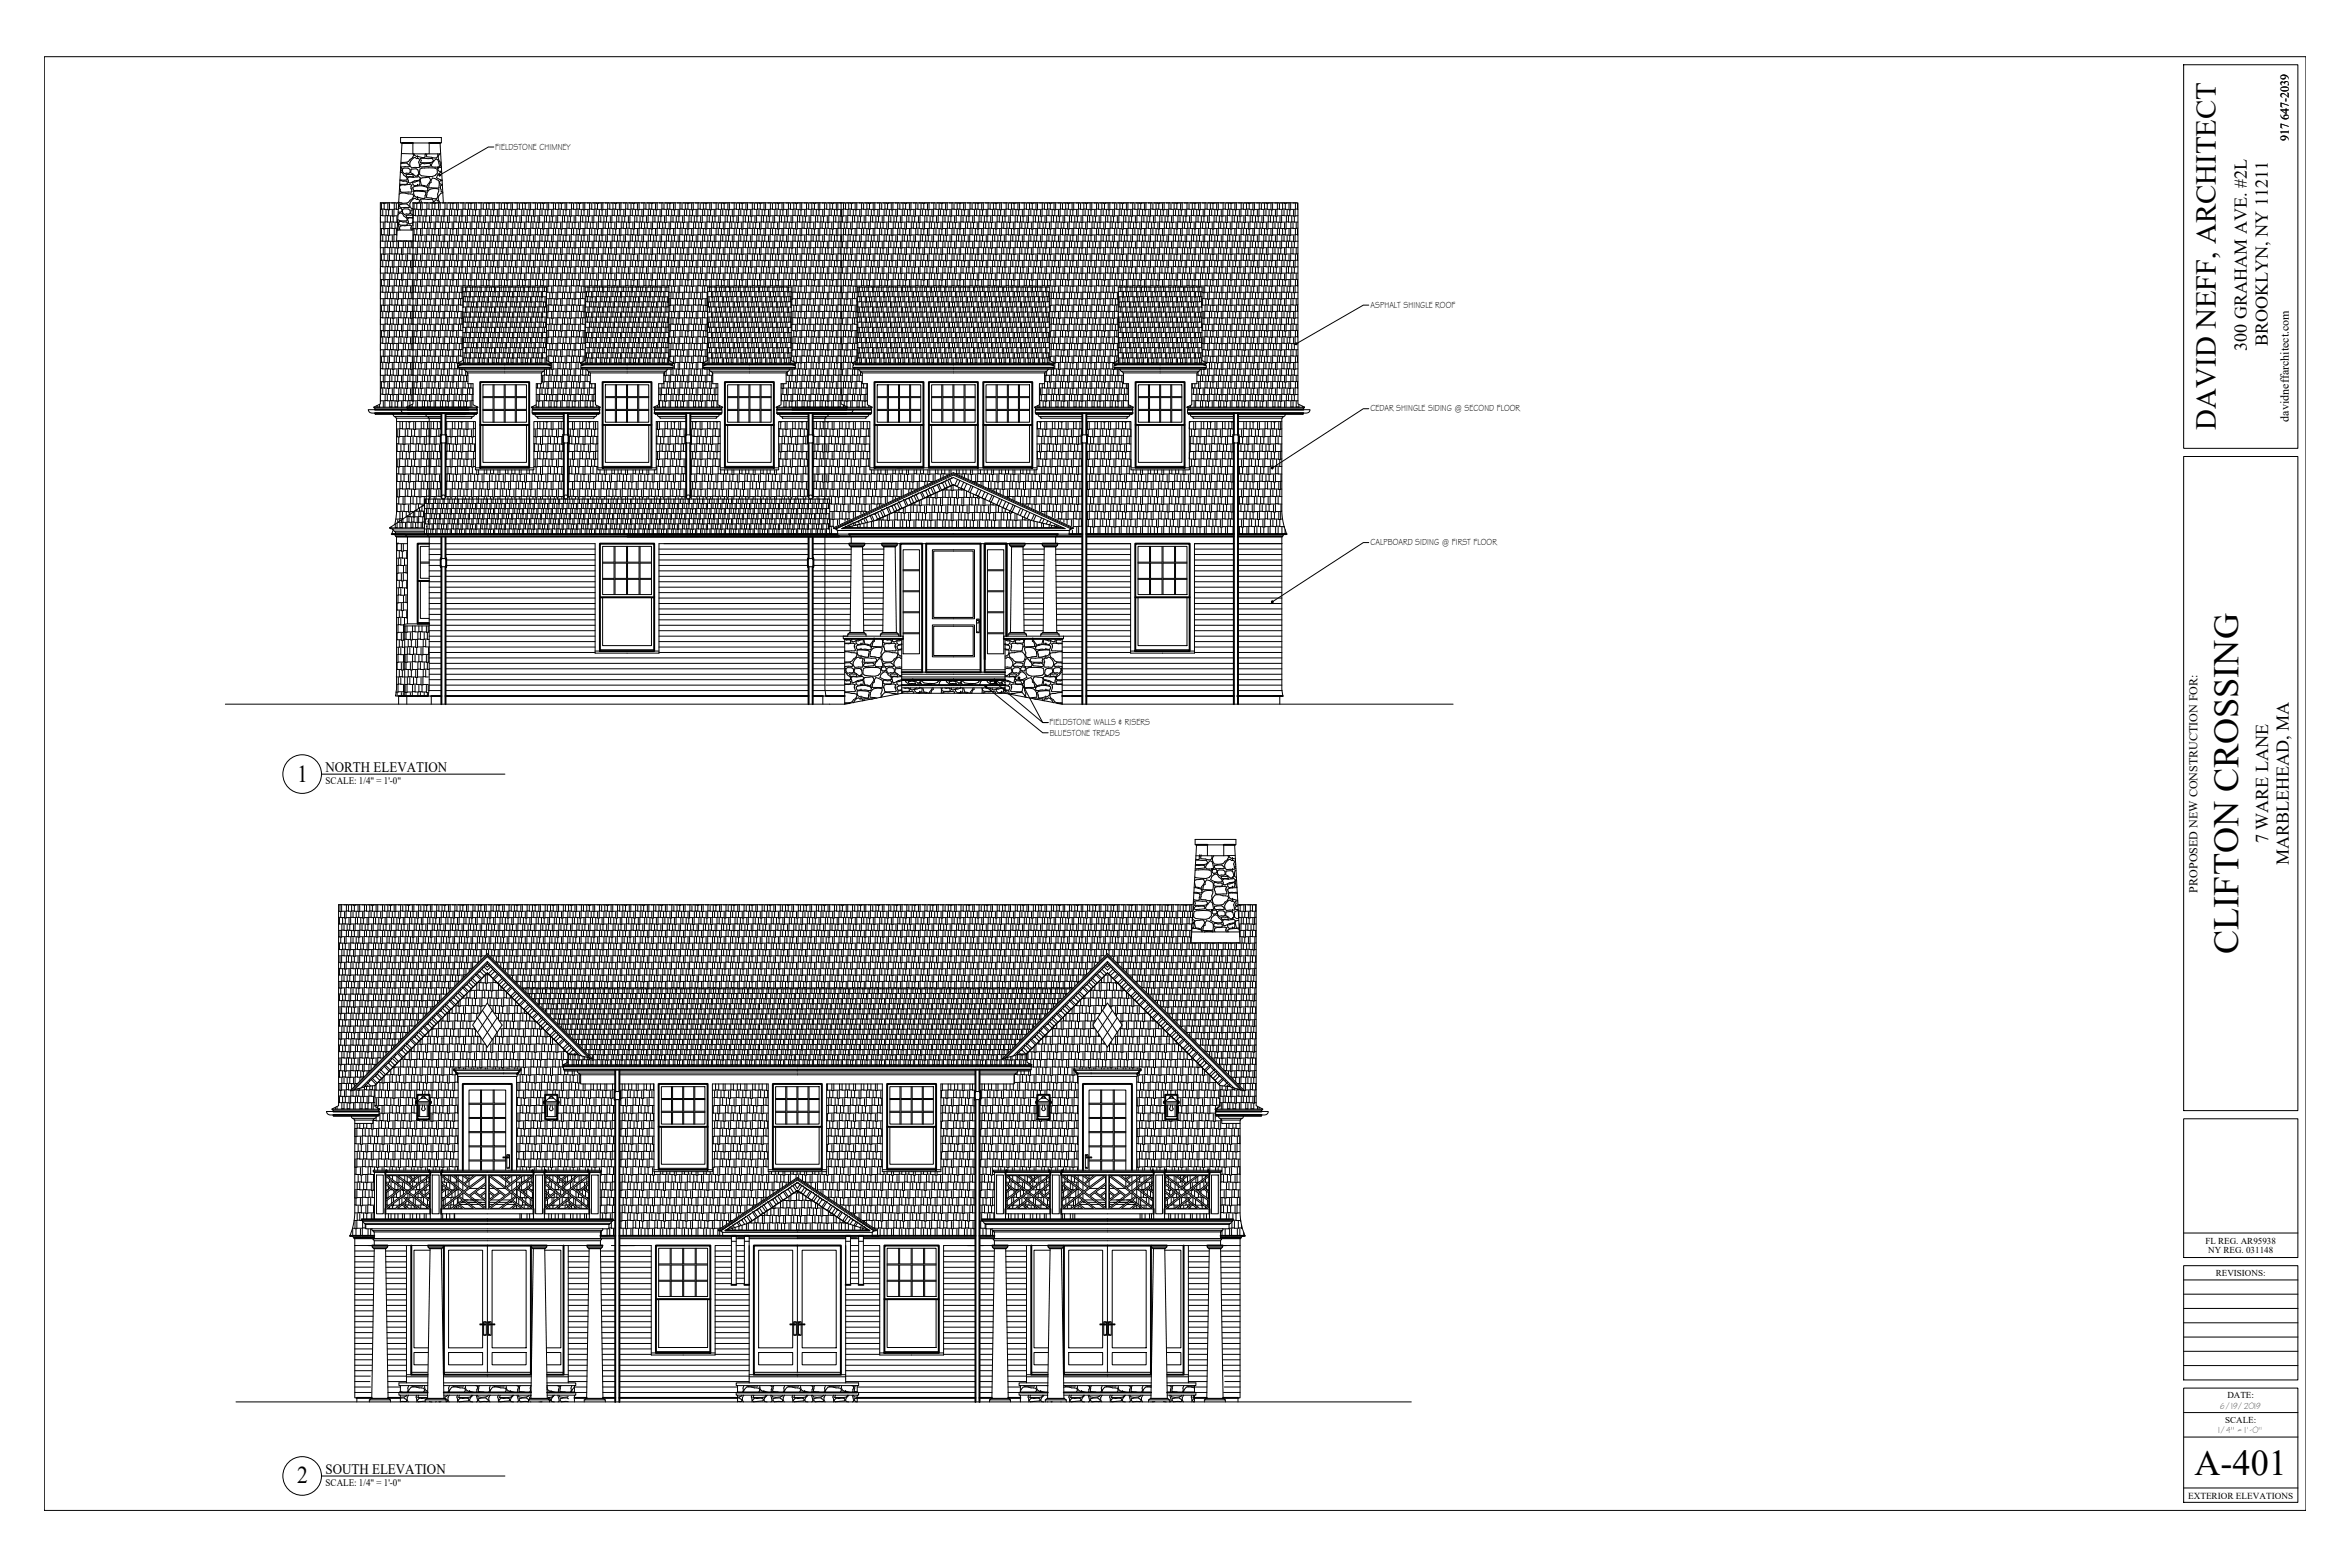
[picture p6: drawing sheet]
<svg xmlns="http://www.w3.org/2000/svg" width="914mm" height="610mm" viewBox="0 0 914 610" stroke-linecap="round" stroke-linejoin="round" font-family="sans-serif">
<defs><g id="words">
<g font-size="14.1">
<text x="871.1" y="371.1" transform="rotate(-90 871.1 371.1)">CLIFTON CROSSING</text>
<text x="853.9" y="573.9">A-401</text>
</g>
<text font-size="11.3" x="862.2" y="167.2" transform="rotate(-90 862.2 167.2)">DAVID NEFF, ARCHITECT</text>
<g font-size="9.4">
<text x="115.6" y="304">1</text>
<text x="115.6" y="577.1">2</text>
</g>
<g font-size="7">
<text x="874.2" y="136.5" transform="rotate(-90 874.2 136.5)">300 GRAHAM AVE. #2L</text>
<text x="882.5" y="134.8" transform="rotate(-90 882.5 134.8)">BROOKLYN, NY 11211</text>
<text x="882.5" y="328" transform="rotate(-90 882.5 328)">7 WARE LANE</text>
<text x="890.7" y="336.7" transform="rotate(-90 890.7 336.7)">MARBLEHEAD, MA</text>
</g>
<g font-size="5.6">
<text x="126.7" y="300.2">NORTH ELEVATION</text>
<text x="126.7" y="573.2">SOUTH ELEVATION</text>
</g>
<g font-size="4.7">
<text x="890.6" y="54.9" transform="rotate(-90 890.6 54.9)">917 647-2039</text>
<text x="890.7" y="164" transform="rotate(-90 890.7 164)">davidneffarchitect.com</text>
<text x="855.1" y="347.2" transform="rotate(-90 855.1 347.2)">PROPOSED NEW CONSTRUCTION FOR:</text>
</g>
<g font-size="3.9">
<text x="126.7" y="304.9">SCALE: 1/4&quot; = 1'-0&quot;</text>
<text x="126.7" y="577.9">SCALE: 1/4&quot; = 1'-0&quot;</text>
</g>
<g font-size="3.6">
<text x="192.7" y="58.4">FIELDSTONE CHIMNEY</text>
<text x="533.3" y="119.8">ASPHALT SHINGLE ROOF</text>
<text x="533.2" y="159.9">CEDAR SHINGLE SIDING @ SECOND FLOOR</text>
<text x="533.3" y="212">CALPBOARD SIDING @ FIRST FLOOR</text>
<text x="408.4" y="282.2">FIELDSTONE WALLS &amp; RISERS</text>
<text x="408.4" y="286.3">BLUESTONE TREADS</text>
<text x="851.4" y="583.1">EXTERIOR ELEVATIONS</text>
</g>
<g font-size="3.5">
<text x="858.1" y="484">FL REG. AR95938</text>
<text x="859.2" y="487.6">NY REG. 031148</text>
<text x="862.2" y="496.3">REVISIONS:</text>
<text x="866.7" y="543.9">DATE:</text>
<text x="865.8" y="553.5">SCALE:</text>
</g>
<g font-size="3">
<text x="864.1" y="548.1">6/19/2019</text>
<text x="863.2" y="557.7">1/4&quot; = 1'-0&quot;</text>
</g>
</g></defs>
<!-- layer: A-TITLEBLOCK -->
<g fill="none" stroke="#000" stroke-width=".39">
<path d="M17.2 22.1h880.1v565.5h-880.1zM849.7 25.2h44.4v149.2h-44.4zM849.7 177.6h44.4v254.5h-44.4zM125.1 301.2h71.4M849.7 435.2h44.4v54h-44.4zM849.7 479.7h44.4M849.7 492.4h44.4v44.4h-44.4zM849.7 497.9h44.4M849.7 503.5h44.4M849.7 514.6h44.4M849.7 509h44.4M849.7 525.7h44.4"/>
<path d="M849.7 520.1h44.4M849.7 531.2h44.4M849.7 540h44.4v44.5h-44.4zM849.7 549.5h44.4M849.7 559.1h44.4M125.1 574.2h71.4M849.7 578.9h44.4"/>
<circle cx="117.6" cy="301.1" r="7.5"/>
<circle cx="117.6" cy="574.2" r="7.5"/>
</g>
<!-- layer: 8GREY -->
<g fill="none" stroke="#000" stroke-width=".39">
<path d="M156.2 59.7l4.5 .2 .3 .5-.5 1-1.5 1.3-.6 .4h-2.4M161.1 59.9l.2 .5 1.2 .5M165.6 59.9l-.4 1.4-2.7-.4M166.1 59.9l-.1 1.1 2.9 .5 1-.1 .5-.9-.1-.6M167 59.9h4.5M171.1 59.9a2 2 0 0 0 .6 3.2M148 79h1.1M148.4 79.1v2.3h-.4M149.1 78.9v.2h.7v-.2M149.5 79.3v2.1h1.4M150.9 79.2v2.4h.7v-2.4M151.6 78.9l-1.8 .1"/>
<path d="M152.5 78.9h1.2M153.4 79.2v2.2h-1.8M154.2 79.1v2.3h.8M154.7 78.9l.4 .1M155.2 78.6l.1 .4M155.3 75.6a3 3 0 0 1 3.5-.2l1.9 .2 .3 .6-.5 1.1-2.1 1.7-3.1-.1M155.4 72.8l.3-.6 .9-.3 2.6-.2 1 .3-.3 1.2 .4 1.2-.2 .3-3.7 .1-.6-.3-.3-1.3M155.4 73.1l.1 .1M155.5 73.2h.1M155.5 79.6l2.8-.3 .7 .6 .3 .8-3.3 .2-.5-.6zM155.6 70.3l2.4 .1 .4 .3 .1 .7-.3 .3-2.7-.1M155.8 66.9v.1"/>
<path d="M155.8 66.9l.7 .3 .6 1 1.2 .9 .1 .9h-2.8M155.9 65.1l.5 .6-.1 .8-.5 .1M156 63.6l2.3-.1 .7 .5 .3 .8-3.4 .1M156.7 65.7l.5-.3h1.7l.7 .5v1.1l-.5 .4-1.8 .2-.7-.9zM157.9 68l2.3-.2 .5 .2 .2 .7-2.2 .1-.4-.1zM158.6 69.3l.6-.5 1.7 .2 2-.3 .7 .6-.5 .8-1.8 .3-1.7 .8-.7-.2zM160 65.8l1.9-.1 .6 .3 .4 1.4-.1 .8-1.1 .3-1.9-1.3zM160.6 70.9l2.5-.6 .3 .4-.1 1.3-2.1 .3-.5-.6zM160.7 72.9a5.6 5.6 0 0 1 5.8 .3l-.2 1.1-5.3-.1zM160.7 79h1.1M160.9 61.5l.6-.3 .6 .5 .8-.1 .4 .7-.4 .7 .3 2.1-3.1 .2a2.38 2.38 0 0 1 .8-3.8zM161 74.5h4.2l.5 .5-.5 2.2-2.3-.4a1.74 1.74 0 0 1-1.9-2.3z"/>
<path d="M161.1 79.1v2.3h-.4M161.8 78.9v.2h.7v-.2M162.2 79.3v2.1h1.4M162.5 72.1h.1M162.5 68.4h.1M162.5 77.5h.1M162.5 61.6h.1M162.5 76.8h.1M162.5 60.9h.1M162.5 77.5l-.4 .1-.6-.5a3 3 0 0 0-2 3.1l.6 1 .6-.1M162.5 77.5h.4l.4 .6-.4 .8M162.9 78.9h.1"/>
<path d="M163.4 65.7a10.8 10.8 0 0 1 6.7 .1l.1 1.6-.9 .9a11.9 11.9 0 0 1-5.3 .1l-.7-.6zM163.6 61.6h4.6l.5 .9-.6 .6-1 .2h-3.5l.3-.8zM163.6 79.2v2.4h.7v-2.4M163.7 78.9l.2-.5-.3-.9 1.2-.1 3.4 .1 .5 .9-.5 .5M163.9 63.8l2.9-.3 .7 .3 .1 .5-.2 .3-3.6 .4-.5-.6zM164 72l2.1 .5 1.5-2.4-.8-1.2-3 .4-.3 .7 .5 2.1M164.3 78.9l-1.8 .1M165.2 78.9h1.2M166.1 79.2v2.2h-1.8M166.5 73.2h.1M166.8 74a4.3 4.3 0 0 1 3.9-.4l-.4 1.9 .1 .9-.5 .9-3.9-.4 .1-1.8zM166.9 79.1v2.3h1.2v-2.3"/>
<path d="M167.4 78.9l1.5 .1M168.3 69.3l2.3 .9 .3 .7-.2 2.3-3.8-.1 .3-1.8 .5-.3v-.9zM168.5 78.9l1.3-1.2 .6 .4 .2 .8M168.9 78.9v.2h.6v-.2M169.2 79.3v2.1h1.4M169.5 61.9l.9 .3 .6 2.5-.5 .3-2.4-.1-.2-.6 .2-.8zM170.4 65.4h.1M170.4 65.4l.1 .9 .5 .4 .8-.2M170.6 79.2v2.4h.7v-2.4M171.4 73.2h.1M171.4 78.9l-1.9 .1M171.4 73.2l.3 1.3 .6 .3"/>
<path d="M171.7 63.7l-.3 .1v.7l.3 .3M171.7 65.1l-1.3 .3M171.9 67a2.58 2.58 0 0 0-2.1 2.2l2.2 .8M172 70.3h-.6l-.4 .5 .1 .6 1 .3M172.1 72l-.6 .2-.1 1M172.2 78.9h1.2M172.3 74.8h.1M172.3 75.1a2.24 2.24 0 0 0-1.7 1.5 2.24 2.24 0 0 0 .6 2.3M173.1 79.2v2.2h-1.8M173.9 79.1v2.3h1.3v-2.3M174.5 78.9l1.4 .1M175.9 78.9v.2h.6v-.2"/>
<path d="M176.2 79.3v2.1h1.5M177.7 79.2v2.4h.6v-2.4M178.4 78.9l-1.9 .1M179.2 78.9h1.3M180.2 79.2v2.2h-1.9M181 79.1v2.3h1.2v-2.3M181.5 78.9l1.5 .1M183 78.9v.2h.6v-.2M183.3 79.3v2.1h1.4M184.7 79.2v2.4h.6v-2.4M185.5 78.9l-1.9 .1M186.3 78.9h1.2"/>
<path d="M187.2 79.2v2.2h-1.9M188 79.1v2.3h1.3v-2.3M188.6 78.9l1.4 .1M190 78.9v.2h.6v-.2M190.3 79.3v2.1h1.5M191.8 79.2v2.4h.6v-2.4M192.5 78.9l-1.9 .1M193.3 78.9h1.3M194.2 79.2v2.2h-1.8M195.1 79.1v2.3h1.2v-2.3M195.6 78.9l1.4 .1M197 78.9v.2h.7v-.2"/>
<path d="M197.4 79.3v2.1h1.4M198.8 79.2v2.4h.6v-2.4M199.5 78.9l-1.8 .1M200.3 78.9h1.3M201.3 79.2v2.2h-1.9M202.1 79.1v2.3h1.2v-2.3M202.6 78.9l1.4 .1M204 78.9v.2h.7v-.2M204.4 79.3v2.1h1.4M205.8 79.2v2.4h.7v-2.4M206.5 78.9l-1.8 .1M207.4 78.9h1.2"/>
<path d="M208.3 79.2v2.2h-1.8M209.1 79.1v2.3h1.3v-2.3M209.6 78.9l1.5 .1M211.1 78.9v.2h.6v-.2M211.4 79.3v2.1h1.5M212.9 79.2v2.4h.6v-2.4M213.6 78.9l-1.9 .1M214.4 78.9h1.2M215.3 79.2v2.2h-1.8M216.2 79.1v2.3h1.2v-2.3M216.7 78.9l1.4 .1M218.1 78.9v.2h.6v-.2"/>
<path d="M218.4 79.3v2.1h1.5M219.9 79.2v2.4h.6v-2.4M220.6 78.9l-1.9 .1M221.4 78.9h1.3M222.4 79.2v2.2h-1.9M223.2 79.1v2.3h1.3v-2.3M223.7 78.9l1.5 .1M225.2 78.9v.2h.6v-.2M225.5 79.3v2.1h1.4M226.9 79.2v2.4h.6v-2.4M227.7 78.9l-1.9 .1M228.5 78.9h1.2"/>
<path d="M229.4 79.2v2.2h-1.9M230.3 79.1v2.3h1.2v-2.3M230.8 78.9l1.4 .1M232.2 78.9v.2h.6v-.2M232.5 79.3v2.1h1.5M234 79.2v2.4h.6v-2.4M234.7 78.9l-1.9 .1M235.5 78.9h1.3M236.4 79.2v2.2h-1.8M237.3 79.1v2.3h1.2v-2.3M237.8 78.9l1.4 .1M239.2 78.9v.2h.7v-.2"/>
<path d="M239.6 79.3v2.1h1.4M241 79.2v2.4h.6v-2.4M241.7 78.9l-1.8 .1M242.5 78.9h1.3M243.5 79.2v2.2h-1.9M244.3 79.1v2.3h1.2v-2.3M244.8 78.9l1.5 .1M246.3 78.9v.2h.6v-.2M246.6 79.3v2.1h1.4M248 79.2v2.4h.7v-2.4M248.8 78.9l-1.9 .1M249.6 78.9h1.2"/>
<path d="M250.5 79.2v2.2h-1.8M251.3 79.1v2.3h1.3v-2.3M251.8 78.9l1.5 .1M253.3 78.9v.2h.6v-.2M253.6 79.3v2.1h1.5M255.1 79.2v2.4h.6v-2.4M255.8 78.9l-1.9 .1M256.6 78.9h1.3M257.6 79.2v2.2h-1.9M258.4 79.1v2.3h1.2v-2.3M258.9 78.9l1.5 .1M260.4 78.9v.2h.5v-.2"/>
<path d="M260.6 79.3v2.1h1.5M262.1 79.2v2.4h.6v-2.4M262.8 78.9l-1.9 .1M263.7 78.9h1.2M264.6 79.2v2.2h-1.9M265.4 79.1v2.3h1.3v-2.3M265.9 78.9l1.5 .1M267.4 78.9v.2h.6v-.2M267.7 79.3v2.1h1.4M269.1 79.2v2.4h.6v-2.4M269.9 78.9l-1.9 .1M270.7 78.9h1.2"/>
<path d="M271.6 79.2v2.2h-1.9M272.5 79.1v2.3h1.2v-2.3M273 78.9l1.4 .1M274.4 78.9v.2h.6v-.2M274.7 79.3v2.1h1.5M276.2 79.2v2.4h.6v-2.4M276.9 78.9l-1.9 .1M277.7 78.9h1.3M278.6 79.2v2.2h-1.8M279.5 79.1v2.3h1.2v-2.3M280 78.9l1.4 .1M281.4 78.9v.2h.7v-.2"/>
<path d="M281.8 79.3v2.1h1.4M283.2 79.2v2.4h.6v-2.4M283.9 78.9l-1.8 .1M284.7 78.9h1.3M285.7 79.2v2.2h-1.9M286.5 79.1v2.3h1.2v-2.3M287 78.9l1.5 .1M288.5 78.9v.2h.6v-.2M288.8 79.3v2.1h1.4M290.2 79.2v2.4h.7v-2.4M291 78.9l-1.9 .1M291.8 78.9h1.2"/>
<path d="M292.7 79.2v2.2h-1.8M293.5 79.1v2.3h1.3v-2.3M294 78.9l1.5 .1M295.5 78.9v.2h.6v-.2M295.8 79.3v2.1h1.5M297.3 79.2v2.4h.6v-2.4M298 78.9l-1.9 .1M298.8 78.9h1.3M299.8 79.2v2.2h-1.9M300.6 79.1v2.3h1.2v-2.3M301.1 78.9l1.5 .1M302.6 78.9v.2h.5v-.2"/>
<path d="M302.9 79.3v2.1h1.4M304.3 79.2v2.4h.6v-2.4M305 78.9l-1.9 .1M305.9 78.9h1.2M306.8 79.2v2.2h-1.9M307.6 79.1v2.3h1.3v-2.3M308.1 78.9l1.5 .1M309.6 78.9v.2h.6v-.2M309.9 79.3v2.1h1.4M311.3 79.2v2.4h.7v-2.4M312.1 78.9l-1.9 .1M312.9 78.9h1.2"/>
<path d="M313.8 79.2v2.2h-1.8M314.7 79.1v2.3h1.2v-2.3M315.2 78.9l1.4 .1M316.6 78.9v.2h.6v-.2M316.9 79.3v2.1h1.5M318.4 79.2v2.4h.6v-2.4M319.1 78.9l-1.9 .1M319.9 78.9h1.3M320.8 79.2v2.2h-1.8M321.7 79.1v2.3h1.2v-2.3M322.2 78.9l1.4 .1M323.6 78.9v.2h.7v-.2"/>
<path d="M324 79.3v2.1h1.4M325.4 79.2v2.4h.6v-2.4M326.1 78.9l-1.8 .1M326.9 78.9h1.6M328.2 79.2v2.2h-2.2M329 79.1v2.3h1.2v-2.3M329.5 78.9l1.5 .1M331 78.9v.2h.6v-.2M331.3 79.3v2.1h1.4M332.7 79.2v2.4h.7v-2.4M333.5 78.9l-1.9 .1M334.3 78.9h1.2"/>
<path d="M335.2 79.2v2.2h-1.8M336 79.1v2.3h1.3v-2.3M336.6 78.9l1.4 .1M338 78.9v.2h.6v-.2M338.3 79.3v2.1h1.5M339.8 79.2v2.4h.6v-2.4M340.5 78.9l-1.9 .1M341.3 78.9h1.3M342.3 79.2v2.2h-1.9M343.1 79.1v2.3h1.2v-2.3M343.6 78.9l1.5 .1M345.1 78.9v.2h.6v-.2"/>
<path d="M345.4 79.3v2.1h1.4M346.8 79.2v2.4h.6v-2.4M347.6 78.9l-1.9 .1M348.4 78.9h1.2M349.3 79.2v2.2h-1.9M350.1 79.1v2.3h1.3v-2.3M350.6 78.9l1.5 .1M352.1 78.9v.2h.6v-.2M352.4 79.3v2.1h1.5M353.9 79.2v2.4h.6v-2.4M354.6 78.9l-1.9 .1M355.4 78.9h1.3"/>
<path d="M356.3 79.2v2.2h-1.8M357.2 79.1v2.3h1.2v-2.3M357.7 78.9l1.4 .1M359.1 78.9v.2h.6v-.2M359.5 79.3v2.1h1.4M360.9 79.2v2.4h.6v-2.4M361.6 78.9l-1.9 .1M362.4 78.9h1.3M363.3 79.2v2.2h-1.8M364.2 79.1v2.3h1.2v-2.3M364.7 78.9l1.4 .1M366.1 78.9v.2h.7v-.2"/>
<path d="M366.5 79.3v2.1h1.4M367.9 79.2v2.4h.7v-2.4M368.6 78.9l-1.8 .1M369.5 78.9h1.2M370.4 79.2v2.2h-1.8M371.2 79.1v2.3h1.2v-2.3M371.7 78.9l1.5 .1M373.2 78.9v.2h.6v-.2M373.5 79.3v2.1h1.4M374.9 79.2v2.4h.7v-2.4M375.7 78.9l-1.9 .1M376.5 78.9h1.2"/>
<path d="M377.4 79.2v2.2h-1.8M378.2 79.1v2.3h1.3v-2.3M378.8 78.9l1.4 .1M380.2 78.9v.2h.6v-.2M380.5 79.3v2.1h1.5M382 79.2v2.4h.6v-2.4M382.7 78.9l-1.9 .1M383.5 78.9h1.3M384.5 79.2v2.2h-1.9M385.3 79.1v2.3h1.2v-2.3M385.8 78.9l1.5 .1M387.3 78.9v.2h.6v-.2"/>
<path d="M387.6 79.3v2.1h1.4M389 79.2v2.4h.6v-2.4M389.8 78.9l-1.9 .1M390.6 78.9h1.2M391.5 79.2v2.2h-1.9M392.3 79.1v2.3h1.3v-2.3M392.9 78.9l1.4 .1M394.3 78.9v.2h.6v-.2M394.6 79.3v2.1h1.5M396.1 79.2v2.4h.6v-2.4M396.8 78.9l-1.9 .1M397.6 78.9h1.3"/>
<path d="M398.5 79.2v2.2h-1.8M399.4 79.1v2.3h1.2v-2.3M399.9 78.9l1.4 .1M401.3 78.9v.2h.7v-.2M401.7 79.3v2.1h1.4M403.1 79.2v2.4h.6v-2.4M403.8 78.9l-1.8 .1M404.6 78.9h1.3M405.6 79.2v2.2h-1.9M406.4 79.1v2.3h1.2v-2.3M406.9 78.9l1.4 .1M408.3 78.9v.2h.7v-.2"/>
<path d="M408.7 79.3v2.1h1.4M410.1 79.2v2.4h.7v-2.4M410.8 78.9l-1.8 .1M411.7 78.9h1.2M412.6 79.2v2.2h-1.8M413.4 79.1v2.3h1.3v-2.3M413.9 78.9l1.5 .1M415.4 78.9v.2h.6v-.2M415.7 79.3v2.1h1.5M417.2 79.2v2.4h.6v-2.4M417.9 78.9l-1.9 .1M418.7 78.9h1.2"/>
<path d="M419.7 79.2v2.2h-1.9M420.5 79.1v2.3h1.2v-2.3M421 78.9l1.4 .1M422.4 78.9v.2h.6v-.2M422.7 79.3v2.1h1.5M424.2 79.2v2.4h.6v-2.4M424.9 78.9l-1.9 .1M425.7 78.9h1.3M426.7 79.2v2.2h-1.9M427.5 79.1v2.3h1.3v-2.3M428 78.9l1.5 .1M429.5 78.9v.2h.6v-.2"/>
<path d="M429.8 79.3v2.1h1.4M431.2 79.2v2.4h.6v-2.4M432 78.9l-1.9 .1M432.8 78.9h1.2M433.7 79.2v2.2h-1.9M434.6 79.1v2.3h1.2v-2.3M435.1 78.9l1.4 .1M436.5 78.9v.2h.6v-.2M436.8 79.3v2.1h1.5M438.3 79.2v2.4h.6v-2.4M439 78.9l-1.9 .1M439.8 78.9h1.3"/>
<path d="M440.7 79.2v2.2h-1.8M441.6 79.1v2.3h1.2v-2.3M442.1 78.9l1.4 .1M443.5 78.9v.2h.7v-.2M443.9 79.3v2.1h1.4M445.3 79.2v2.4h.6v-2.4M446 78.9l-1.8 .1M446.8 78.9h1.3M447.8 79.2v2.2h-1.9M448.6 79.1v2.3h1.2v-2.3M449.1 78.9l1.5 .1M450.6 78.9v.2h.6v-.2"/>
<path d="M450.9 79.3v2.1h1.4M452.3 79.2v2.4h.7v-2.4M453.1 78.9l-1.9 .1M453.9 78.9h1.2M454.8 79.2v2.2h-1.8M455.6 79.1v2.3h1.3v-2.3M456.1 78.9l1.5 .1M457.6 78.9v.2h.6v-.2M457.9 79.3v2.1h1.5M459.4 79.2v2.4h.6v-2.4M460.1 78.9l-1.9 .1M460.9 78.9h1.3"/>
<path d="M461.9 79.2v2.2h-1.9M462.7 79.1v2.3h1.2v-2.3M463.2 78.9l1.5 .1M464.7 78.9v.2h.5v-.2M464.9 79.3v2.1h1.5M466.4 79.2v2.4h.6v-2.4M467.1 78.9l-1.9 .1M468 78.9h1.2M468.9 79.2v2.2h-1.9M469.7 79.1v2.3h1.3v-2.3M470.2 78.9l1.5 .1M471.7 78.9v.2h.6v-.2"/>
<path d="M472 79.3v2.1h1.4M473.4 79.2v2.4h.6v-2.4M474.2 78.9l-1.9 .1M475 78.9h1.2M475.9 79.2v2.2h-1.9M476.8 79.1v2.3h1.2v-2.3M477.3 78.9l1.4 .1M478.7 78.9v.2h.6v-.2M479 79.3v2.1h1.5M480.5 79.2v2.4h.6v-2.4M481.2 78.9l-1.9 .1M482 78.9h1.3"/>
<path d="M482.9 79.2v2.2h-1.8M483.8 79.1v2.3h1.2v-2.3M484.3 78.9l1.4 .1M485.7 78.9v.2h.7v-.2M486.1 79.3v2.1h1.4M487.5 79.2v2.4h.6v-2.4M488.2 78.9l-1.8 .1M489 78.9h1.3M490 79.2v2.2h-1.9M490.8 79.1v2.3h1.2v-2.3M491.3 78.9l1.5 .1M492.8 78.9v.2h.6v-.2"/>
<path d="M493.1 79.3v2.1h1.4M494.5 79.2v2.4h.7v-2.4M495.3 78.9l-1.9 .1M496.1 78.9h1.2M497 79.2v2.2h-1.8M497.8 79.1v2.3h1.3v-2.3M498.3 78.9l1.5 .1M499.8 78.9v.2h.6v-.2M500.1 79.3v2.1h1.5M501.6 79.2v2.4h.6v-2.4M502.3 78.9l-1.9 .1M503.1 78.9h1.3"/>
<path d="M504.1 79.2v2.2h-1.9M504.9 79.1l.1 2.3M148 88.9h1.1M148 98.8h1.1M148 84.2v2.4M148 94.1v2.4M148.1 81.7l-.1 2.2M148.1 91.6l-.1 2.3M148.1 83.8h.8M148.1 93.8h.8M148.4 89.1v2.3h-.4M148.4 81.3h1.1"/>
<path d="M148.4 91.3h1.1M148.4 99v2.3M148.9 81.5v2.4h1.3v-2.3M148.9 91.5v2.4h1.3v-2.4M149.1 86.7v2.4h.7v-2.4M149.1 96.6v2.4h.7v-2.4M149.5 89.2v2.2h1.4M149.5 99.1v2.2M149.9 84.1v2.3h-1.9M149.9 94.1v2.3h-1.9M149.9 86.3h.8M149.9 96.2h.8"/>
<path d="M150.2 83.8h1M150.2 93.8h1M150.7 84v2.4h1.2v-2.3M150.7 94v2.4h1.2v-2.4M150.9 89.2v2.3h.7v-2.3M150.9 99.1v2.4h.7v-2.4M151.2 81.7v2.2h1.5M151.2 91.7v2.2h1.5M151.6 86.6v2.3h-1.8M151.6 96.6v2.2h-1.8M151.6 88.8h.9M151.6 98.7h.9"/>
<path d="M151.9 86.3h1.1M151.9 96.2h1.1M152.5 86.5v2.4h1.2v-2.3M152.5 96.4v2.4h1.2v-2.3M152.7 81.7v2.4h.6v-2.4M152.7 91.7v2.3h.6v-2.3M153 84.2v2.2h1.4M153 94.1v2.3h1.4M153.3 93.9h6.4M153.3 83.9h1.6M153.4 89.1v2.3h-1.8M153.4 81.3h.8"/>
<path d="M153.4 91.3h.8M153.4 99v2.3M153.7 88.8h.9M153.7 98.7h1M154.2 89v2.4h.2M154.2 98.9v2.4M154.4 84.2v2.4h.3M154.4 94.1v2.4h.7v-2.4M154.6 89.4l.3 .1M154.7 96.6v2.2h1.5M154.7 86.1h.1M154.8 86.1l.2 1.8-.1 1.1h-.3"/>
<path d="M154.9 89.5h.1M154.9 83.4l.9-.6 .7 .3 .6 .9 1.2 1 .1 .9h-2.8l-.8-.5M155 81.1l1-.1 .4 .6-.1 .7-1.4 .2M155.1 80.3l-.1 .3M155.4 99v2.3M155.5 89.1h.1M155.5 89.1l.2-1 3.5-.5 1 .3-.3 1.2M155.5 86.1l2.5 .2 .4 .3 .1 .6-.3 .4h-2.5l-.5-.4v-.5zM155.5 89.1l.2 .4M156.2 96.6v2.4h.6v-2.4M156.5 99.1v2.2M156.7 81.5l.5-.3 1.7 .1 .7 .5v1.1l-.5 .4-1.8 .1-.7-.8z"/>
<path d="M156.9 94.1v2.3h-1.8M156.9 96.2h.8M157.7 94v2.4h1.3v-2.4M157.9 99.1v2.4h.7v-2.4M158.7 96.6v2.2h-1.9M158.7 98.7h.8M159 96.2h1M159.5 96.4v2.4h2.3M159.7 93.7v.3h.6v-.3M159.9 89.1h.1M159.9 89.1l.2 .4M160.4 99v2.3"/>
<path d="M160.7 83.5v.1M160.7 86.6h.1M160.7 96.5h.1M160.7 88.9h1.1M160.7 84.2v2.4M160.7 88.7v.8M160.7 94.1v2.4M160.7 84.9l-1.5-.2-.6 .5 .3 1.7 .7 .2 1.1-.6M160.7 84.1l-.5-.4-2.3 .2 .4 .7h2.4M160.7 81.7h-.7l-.2 1.4 .9 .4M160.7 86.8v.9M160.8 81.7l-.1 2.2"/>
<path d="M160.8 91.6v2.3h-.5M160.8 83.8h.8M160.8 93.8h.8M161.1 89.1v2.3h-.4M161.1 81.3h1.1M161.1 91.3h1.1M161.1 99v2.3M161.6 81.5v2.4h1.3v-2.3M161.6 91.5v2.4h1.3v-2.4M161.8 86.7v2.4h.7v-2.4M161.8 96.6v2.4h.7v-2.4M162.2 89.2v2.2h1.4"/>
<path d="M162.2 99.1v2.2M162.6 84.1v2.3h-1.9M162.6 94.1v2.3h-2.6v-2.3M162.6 86.3h.8M162.6 96.2h.8M162.9 83.8h1M162.9 93.8h1M163.4 84v2.4h1.2v-2.3M163.4 94v2.4h1.2v-2.4M163.6 89.2v2.3h.7v-2.3M163.6 99.1v2.4h.7v-2.4M163.9 81.7v2.2h1.5"/>
<path d="M163.9 91.7v2.2h1.5M164.3 86.6v2.3h-1.8M164.3 96.6v2.2h-1.8M164.3 88.8h.9M164.3 98.7h.9M164.6 86.3h1.1M164.6 96.2h1.1M165.2 86.5v2.4h1.2v-2.3M165.2 96.4v2.4h1.2v-2.3M165.4 81.7v2.4h.6v-2.4M165.4 91.7v2.3h.6v-2.3M165.7 84.2v2.2h1.4"/>
<path d="M165.7 94.1v2.3h1.4M166.1 89.1v2.3h-1.8M166.1 99v2.3M166.1 81.3h.8M166.1 91.3h.8M166.4 88.8h1M166.4 98.7h1M166.9 89v2.4h1.2v-2.3M166.9 98.9v2.4M167.1 84.2v2.4h.7v-2.4M167.1 94.1v2.4h.7v-2.4M167.4 86.7v2.2h1.5"/>
<path d="M167.4 96.6v2.2h1.5M167.9 81.7v2.2h-1.9M167.9 91.6v2.3h-1.9M167.9 83.8h.8M167.9 93.8h.8M168.1 99v2.3M168.1 81.3h1.1M168.1 91.3h1.1M168.7 81.5v2.4h1.2v-2.3M168.7 91.5v2.4h1.2v-2.4M168.9 86.7v2.4h.6v-2.4M168.9 96.6v2.4h.6v-2.4"/>
<path d="M169.2 89.2v2.2h1.4M169.2 99.1v2.2M169.6 84.1v2.3h-1.8M169.6 94.1v2.3h-1.8M169.6 86.3h.8M169.6 96.2h.8M169.9 83.8h1M169.9 93.8h1M170.4 84v2.4h1.3v-2.3M170.4 94v2.4h1.3v-2.4M170.6 89.2v2.3h.7v-2.3M170.6 99.1v2.4h.7v-2.4"/>
<path d="M170.9 81.7v2.2h1.5M170.9 91.7v2.2h1.5M171.4 86.6v2.3h-1.9M171.4 96.6v2.2h-1.9M171.4 88.8h.8M171.4 98.7h.8M171.7 86.3h1M171.7 96.2h1M172.2 86.5v2.4h1.2v-2.3M172.2 96.4v2.4h1.2v-2.3M172.4 81.7v2.4h.6v-2.4M172.4 91.7v2.3h.6v-2.3"/>
<path d="M172.7 84.2v2.2h1.5M172.7 94.1v2.3h1.5M173.1 89.1v2.3h-1.8M173.1 99v2.3M173.1 81.3h.8M173.1 91.3h.8M173.4 88.8h1.1M173.4 98.7h1.1M173.9 89v2.4h1.3v-2.3M173.9 98.9v2.4M174.2 84.2v2.4h.6v-2.4M174.2 94.1v2.4h.6v-2.4"/>
<path d="M174.5 86.7v2.2h1.4M174.5 96.6v2.2h1.4M174.9 81.7v2.2h-1.9M174.9 91.6v2.3h-1.9M174.9 83.8h.8M174.9 93.8h.8M175.2 99v2.3M175.2 81.3h1M175.2 91.3h1M175.7 81.5v2.4h1.3v-2.3M175.7 91.5v2.4h1.3v-2.4M175.9 86.7v2.4h.6v-2.4"/>
<path d="M175.9 96.6v2.4h.6v-2.4M176.2 89.2v2.2h1.5M176.2 99.1v2.2M176.7 84.1v2.3h-1.9M176.7 94.1v2.3h-1.9M176.7 86.3h.8M176.7 96.2h.8M177 83.8h1M177 93.8h1M177.5 84v2.4h1.2v-2.3M177.5 94v2.4h1.2v-2.4M177.7 89.2v2.3h.6v-2.3"/>
<path d="M177.7 99.1v2.4h.6v-2.4M178 81.7v2.2h1.5M178 91.7v2.2h1.5M178.4 86.6v2.3h-1.9M178.4 96.6v2.2h-1.9M178.4 88.8h.8M178.4 98.7h.8M178.7 86.3h1M178.7 96.2h1M179.2 86.5v2.4h1.3v-2.3M179.2 96.4v2.4h1.3v-2.3M179.5 81.7v2.4h.5v-2.4"/>
<path d="M179.5 91.7v2.3h.5v-2.3M179.7 84.2v2.2h1.5M179.7 94.1v2.3h1.5M180.2 89.1v2.3h-1.9M180.2 81.3h.8M180.2 91.3h.8M180.2 99v2.3M180.5 88.8h1M180.5 98.7h1M181 89v2.4h1.2v-2.3M181 98.9v2.4M181.2 84.2v2.4h.6v-2.4"/>
<path d="M181.2 94.1v2.4h.6v-2.4M181.5 86.7v2.2h1.5M181.5 96.6v2.2h1.5M181.9 81.7v2.2h-1.9M181.9 91.6v2.3h-1.9M181.9 83.8h.9M181.9 93.8h.9M182.2 99v2.3M182.2 81.3h1.1M182.2 91.3h1.1M182.8 81.5v2.4h1.2v-2.3M182.8 91.5v2.4h1.2v-2.4"/>
<path d="M183 86.7v2.4h.6v-2.4M183 96.6v2.4h.6v-2.4M183.3 89.2v2.2h1.4M183.3 99.1v2.2M183.7 84.1v2.3h-1.9M183.7 94.1v2.3h-1.9M183.7 86.3h.8M183.7 96.2h.8M184 83.8h1M184 93.8h1M184.5 84v2.4h1.3v-2.3M184.5 94v2.4h1.3v-2.4"/>
<path d="M184.7 89.2v2.3h.6v-2.3M184.7 99.1v2.4h.6v-2.4M185 81.7v2.2h1.5M185 91.7v2.2h1.5M185.5 86.6v2.3h-1.9M185.5 96.6v2.2h-1.9M185.5 88.8h.8M185.5 98.7h.8M185.8 86.3h1M185.8 96.2h1M186.3 86.5v2.4h1.2v-2.3M186.3 96.4v2.4h1.2v-2.3"/>
<path d="M186.5 81.7v2.4h.6v-2.4M186.5 91.7v2.3h.6v-2.3M186.8 84.2v2.2h1.4M186.8 94.1v2.3h1.4M187.2 89.1v2.3h-1.9M187.2 81.3h.8M187.2 91.3h.8M187.2 99v2.3M187.5 88.8h1.1M187.5 98.7h1.1M188 89v2.4h1.3v-2.3M188 98.9v2.4"/>
<path d="M188.2 84.2v2.4h.6v-2.4M188.2 94.1v2.4h.6v-2.4M188.6 86.7v2.2h1.4M188.6 96.6v2.2h1.4M189 81.7v2.2h-1.9M189 91.6v2.3h-1.9M189 83.8h.8M189 93.8h.8M189.3 81.3h1M189.3 91.3h1M189.3 99v2.3M189.8 81.5v2.4h1.2v-2.3"/>
<path d="M189.8 91.5v2.4h1.2v-2.4M190 86.7v2.4h.6v-2.4M190 96.6v2.4h.6v-2.4M190.3 89.2v2.2h1.5M190.3 99.1v2.2M190.7 84.1v2.3h-1.9M190.7 94.1v2.3h-1.9M190.7 86.3h.9M190.7 96.2h.9M191 83.8h1.1M191 93.8h1.1M191.6 84v2.4h1.2v-2.3"/>
<path d="M191.6 94v2.4h1.2v-2.4M191.8 89.2v2.3h.6v-2.3M191.8 99.1v2.4h.6v-2.4M192.1 81.7v2.2h1.4M192.1 91.7v2.2h1.4M192.5 86.6v2.3h-1.9M192.5 96.6v2.2h-1.9M192.5 88.8h.8M192.5 98.7h.8M192.8 86.3h1M192.8 96.2h1M193.3 86.5v2.4h1.3v-2.3"/>
<path d="M193.3 96.4v2.4h1.3v-2.3M193.5 81.7v2.4h.6v-2.4M193.5 91.7v2.3h.6v-2.3M193.8 84.2v2.2h1.5M193.8 94.1v2.3h1.5M194.2 89.1v2.3h-1.8M194.2 99v2.3M194.2 81.3h.9M194.2 91.3h.9M194.6 88.8h1M194.6 98.7h1M195.1 89v2.4h1.2v-2.3"/>
<path d="M195.1 98.9v2.4M195.3 84.2v2.4h.6v-2.4M195.3 94.1v2.4h.6v-2.4M195.6 86.7v2.2h1.4M195.6 96.6v2.2h1.4M196 81.7v2.2h-1.9M196 91.6v2.3h-1.9M196 83.8h.8M196 93.8h.8M196.3 81.3h1.1M196.3 91.3h1.1M196.3 99v2.3"/>
<path d="M196.8 81.5v2.4h1.3v-2.3M196.8 91.5v2.4h1.3v-2.4M197 86.7v2.4h.7v-2.4M197 96.6v2.4h.7v-2.4M197.4 89.2v2.2h1.4M197.4 99.1v2.2M197.7 84.1v2.3h-1.8M197.7 94.1v2.3h-1.8M197.7 86.3h.9M197.7 96.2h.9M198.1 83.8h1M198.1 93.8h1"/>
<path d="M198.6 84v2.4h1.2v-2.3M198.6 94v2.4h1.2v-2.4M198.8 89.2v2.3h.6v-2.3M198.8 99.1v2.4h.6v-2.4M199.1 81.7v2.2h1.4M199.1 91.7v2.2h1.4M199.5 86.6v2.3h-1.8M199.5 96.6v2.2h-1.8M199.5 88.8h.8M199.5 98.7h.8M199.8 86.3h1.1M199.8 96.2h1.1"/>
<path d="M200.3 86.5v2.4h1.3v-2.3M200.3 96.4v2.4h1.3v-2.3M200.5 81.7v2.4h.7v-2.4M200.5 91.7v2.3h.7v-2.3M200.9 84.2v2.2h1.4M200.9 94.1v2.3h1.4M201.3 89.1v2.3h-1.9M201.3 99v2.3M201.3 81.3h.8M201.3 91.3h.8M201.6 88.8h1M201.6 98.7h1"/>
<path d="M202.1 89v2.4h1.2v-2.3M202.1 98.9v2.4M202.3 84.2v2.4h.6v-2.4M202.3 94.1v2.4h.6v-2.4M202.6 86.7v2.2h1.4M202.6 96.6v2.2h1.4M203 81.7v2.2h-1.8M203 91.6v2.3h-1.8M203 83.8h.8M203 93.8h.8M203.3 81.3h1.1M203.3 91.3h1.1"/>
<path d="M203.3 99v2.3M203.8 81.5v2.4h1.3v-2.3M203.8 91.5v2.4h1.3v-2.4M204 86.7v2.4h.7v-2.4M204 96.6v2.4h.7v-2.4M204.4 89.2v2.2h1.4M204.4 99.1v2.2M204.8 84.1v2.3h-1.9M204.8 94.1v2.3h-1.9M204.8 86.3h.8M204.8 96.2h.8M205.1 83.8h1"/>
<path d="M205.1 93.8h1M205.6 84v2.4h1.2v-2.3M205.6 94v2.4h1.2v-2.4M205.8 89.2v2.3h.7v-2.3M205.8 99.1v2.4h.7v-2.4M206.1 81.7v2.2h1.5M206.1 91.7v2.2h1.5M206.5 86.6v2.3h-1.8M206.5 96.6v2.2h-1.8M206.5 88.8h.9M206.5 98.7h.9M206.8 86.3h1.1"/>
<path d="M206.8 96.2h1.1M207.4 86.5v2.4h1.2v-2.3M207.4 96.4v2.4h1.2v-2.3M207.6 81.7v2.4h.6v-2.4M207.6 91.7v2.3h.6v-2.3M207.9 84.2v2.2h1.4M207.9 94.1v2.3h1.4M208.3 89.1v2.3h-1.8M208.3 81.3h.8M208.3 91.3h.8M208.3 99v2.3M208.6 88.8h1"/>
<path d="M208.6 98.7h1M209.1 89v2.4h1.3v-2.3M209.1 98.9v2.4M209.3 84.2v2.4h.7v-2.4M209.3 94.1v2.4h.7v-2.4M209.6 86.7v2.2h1.5M209.6 96.6v2.2h1.5M210.1 81.7v2.2h-1.9M210.1 91.6v2.3h-1.9M210.1 83.8h.8M210.1 93.8h.8M210.4 99v2.3"/>
<path d="M210.4 81.3h1M210.4 91.3h1M210.9 81.5v2.4h1.2v-2.3M210.9 91.5v2.4h1.2v-2.4M211.1 86.7v2.4h.6v-2.4M211.1 96.6v2.4h.6v-2.4M211.4 89.2v2.2h1.5M211.4 99.1v2.2M211.8 84.1v2.3h-1.8M211.8 94.1v2.3h-1.8M211.8 86.3h.8M211.8 96.2h.8"/>
<path d="M212.1 83.8h1M212.1 93.8h1M212.6 84v2.4h1.3v-2.3M212.6 94v2.4h1.3v-2.4M212.9 89.2v2.3h.6v-2.3M212.9 99.1v2.4h.6v-2.4M213.1 81.7v2.2h1.5M213.1 91.7v2.2h1.5M213.6 86.6v2.3h-1.9M213.6 96.6v2.2h-1.9M213.6 88.8h.8M213.6 98.7h.8"/>
<path d="M213.9 86.3h1M213.9 96.2h1M214.4 86.5v2.4h1.2v-2.3M214.4 96.4v2.4h1.2v-2.3M214.6 81.7v2.4h.6v-2.4M214.6 91.7v2.3h.6v-2.3M214.9 84.2v2.2h1.5M214.9 94.1v2.3h1.5M215.3 89.1v2.3h-1.8M215.3 81.3h.9M215.3 91.3h.9M215.3 99v2.3"/>
<path d="M215.6 88.8h1.1M215.6 98.7h1.1M216.2 89v2.4h1.2v-2.3M216.2 98.9v2.4M216.4 84.2v2.4h.6v-2.4M216.4 94.1v2.4h.6v-2.4M216.7 86.7v2.2h1.4M216.7 96.6v2.2h1.4M217.1 81.7v2.2h-1.9M217.1 91.6v2.3h-1.9M217.1 83.8h.8M217.1 93.8h.8"/>
<path d="M217.4 81.3h1M217.4 91.3h1M217.4 99v2.3M217.9 81.5v2.4h1.3v-2.3M217.9 91.5v2.4h1.3v-2.4M218.1 86.7v2.4h.6v-2.4M218.1 96.6v2.4h.6v-2.4M218.4 89.2v2.2h1.5M218.4 99.1v2.2M218.9 84.1v2.3h-1.9M218.9 94.1v2.3h-1.9M218.9 86.3h.8"/>
<path d="M218.9 96.2h.8M219.2 83.8h1M219.2 93.8h1M219.7 84v2.4h1.2v-2.3M219.7 94v2.4h1.2v-2.4M219.9 89.2v2.3h.6v-2.3M219.9 99.1v2.4h.6v-2.4M220.2 81.7v2.2h1.5M220.2 91.7v2.2h1.5M220.6 86.6v2.3h-1.9M220.6 96.6v2.2h-1.9M220.6 88.8h.8"/>
<path d="M220.6 98.7h.8M220.9 86.3h1.1M220.9 96.2h1.1M221.4 86.5v2.4h1.3v-2.3M221.4 96.4v2.4h1.3v-2.3M221.7 81.7v2.4h.6v-2.4M221.7 91.7v2.3h.6v-2.3M222 84.2v2.2h1.4M222 94.1v2.3h1.4M222.4 89.1v2.3h-1.9M222.4 81.3h.8M222.4 91.3h.8"/>
<path d="M222.4 99v2.3M222.7 88.8h1M222.7 98.7h1M223.2 89v2.4h1.3v-2.3M223.2 98.9v2.4M223.4 84.2v2.4h.6v-2.4M223.4 94.1v2.4h.6v-2.4M223.7 86.7v2.2h1.5M223.7 96.6v2.2h1.5M224.1 81.7v2.2h-1.8M224.1 91.6v2.3h-1.8M224.1 83.8h.9"/>
<path d="M224.1 93.8h.9M224.5 81.3h1M224.5 91.3h1M224.5 99v2.3M225 81.5v2.4h1.2v-2.3M225 91.5v2.4h1.2v-2.4M225.2 86.7v2.4h.6v-2.4M225.2 96.6v2.4h.6v-2.4M225.5 89.2v2.2h1.4M225.5 99.1v2.2M225.9 84.1v2.3h-1.9M225.9 94.1v2.3h-1.9"/>
<path d="M225.9 86.3h.8M225.9 96.2h.8M226.2 83.8h1M226.2 93.8h1M226.7 84v2.4h1.3v-2.3M226.7 94v2.4h1.3v-2.4M226.9 89.2v2.3h.6v-2.3M226.9 99.1v2.4h.6v-2.4M227.2 81.7v2.2h1.5M227.2 91.7v2.2h1.5M227.7 86.6v2.3h-1.9M227.7 96.6v2.2h-1.9"/>
<path d="M227.7 88.8h.8M227.7 98.7h.8M228 86.3h1M228 96.2h1M228.5 86.5v2.4h1.2v-2.3M228.5 96.4v2.4h1.2v-2.3M228.7 81.7v2.4h.6v-2.4M228.7 91.7v2.3h.6v-2.3M229 84.2v2.2h1.4M229 94.1v2.3h1.4M229.4 89.1v2.3h-1.9M229.4 81.3h.9"/>
<path d="M229.4 91.3h.9M229.4 99v2.3M229.7 88.8h1.1M229.7 98.7h1.1M230.3 89v2.4h1.2v-2.3M230.3 98.9v2.4M230.4 84.2v2.4h.7v-2.4M230.4 94.1v2.4h.7v-2.4M230.8 86.7v2.2h1.4M230.8 96.6v2.2h1.4M231.2 81.7v2.2h-1.9M231.2 91.6v2.3h-1.9"/>
<path d="M231.2 83.8h.8M231.2 93.8h.8M231.5 99v2.3M231.5 81.3h1M231.5 91.3h1M232 81.5v2.4h1.2v-2.3M232 91.5v2.4h1.2v-2.4M232.2 86.7v2.4h.6v-2.4M232.2 96.6v2.4h.6v-2.4M232.5 89.2v2.2h1.5M232.5 99.1v2.2M232.9 84.1v2.3h-1.8"/>
<path d="M232.9 94.1v2.3h-1.8M232.9 86.3h.9M232.9 96.2h.9M233.2 83.8h1.1M233.2 93.8h1.1M233.8 84v2.4h1.2v-2.3M233.8 94v2.4h1.2v-2.4M234 89.2v2.3h.6v-2.3M234 99.1v2.4h.6v-2.4M234.3 81.7v2.2h1.4M234.3 91.7v2.2h1.4M234.7 86.6v2.3h-1.9"/>
<path d="M234.7 96.6v2.2h-1.9M234.7 88.8h.8M234.7 98.7h.8M235 86.3h1M235 96.2h1M235.5 86.5v2.4h1.3v-2.3M235.5 96.4v2.4h1.3v-2.3M235.7 81.7v2.4h.6v-2.4M235.7 91.7v2.3h.6v-2.3M236 84.2v2.2h1.5M236 94.1v2.3h1.5M236.4 89.1v2.3h-1.8"/>
<path d="M236.4 81.3h.9M236.4 91.3h.9M236.4 99v2.3M236.8 88.8h1M236.8 98.7h1M237.3 89v2.4h1.2v-2.3M237.3 98.9v2.4M237.5 84.2v2.4h.6v-2.4M237.5 94.1v2.4h.6v-2.4M237.8 86.7v2.2h1.4M237.8 96.6v2.2h1.4M238.2 81.7v2.2h-1.9"/>
<path d="M238.2 91.6v2.3h-1.9M238.2 83.8h.8M238.2 93.8h.8M238.5 81.3h1.1M238.5 91.3h1.1M238.5 99v2.3M239 81.5v2.4h1.3v-2.3M239 91.5v2.4h1.3v-2.4M239.2 86.7v2.4h.7v-2.4M239.2 96.6v2.4h.7v-2.4M239.6 89.2v2.2h1.4M239.6 99.1v2.2"/>
<path d="M239.9 84.1v2.3h-1.8M239.9 94.1v2.3h-1.8M239.9 86.3h.9M239.9 96.2h.9M240.3 83.8h1M240.3 93.8h1M240.8 84v2.4h1.2v-2.3M240.8 94v2.4h1.2v-2.4M241 89.2v2.3h.6v-2.3M241 99.1v2.4h.6v-2.4M241.3 81.7v2.2h1.4M241.3 91.7v2.2h1.4"/>
<path d="M241.7 86.6v2.3h-1.8M241.7 96.6v2.2h-1.8M241.7 88.8h.8M241.7 98.7h.8M242 86.3h1.1M242 96.2h1.1M242.5 86.5v2.4h1.3v-2.3M242.5 96.4v2.4h1.3v-2.3M242.7 81.7v2.4h.7v-2.4M242.7 91.7v2.3h.7v-2.3M243.1 84.2v2.2h1.4M243.1 94.1v2.3h1.4"/>
<path d="M243.5 89.1v2.3h-1.9M243.5 81.3h.8M243.5 91.3h.8M243.5 99v2.3M243.8 88.8h1M243.8 98.7h1M244.3 89v2.4h1.2v-2.3M244.3 98.9v2.4M244.5 84.2v2.4h.6v-2.4M244.5 94.1v2.4h.6v-2.4M244.8 86.7v2.2h1.5M244.8 96.6v2.2h1.5"/>
<path d="M245.2 81.7v2.2h-1.8M245.2 91.6v2.3h-1.8M245.2 83.8h.8M245.2 93.8h.8M245.5 81.3h1.1M245.5 91.3h1.1M245.5 99v2.3M246 81.5v2.4h1.3v-2.3M246 91.5v2.4h1.3v-2.4M246.3 86.7v2.4h.6v-2.4M246.3 96.6v2.4h.6v-2.4M246.6 89.2v2.2h1.4"/>
<path d="M246.6 99.1v2.2M247 84.1v2.3h-1.9M247 94.1v2.3h-1.9M247 86.3h.8M247 96.2h.8M247.3 83.8h1M247.3 93.8h1M247.8 84v2.4h1.2v-2.3M247.8 94v2.4h1.2v-2.4M248 89.2v2.3h.7v-2.3M248 99.1v2.4h.7v-2.4M248.3 81.7v2.2h1.5"/>
<path d="M248.3 91.7v2.2h1.5M248.8 86.6v2.3h-1.9M248.8 96.6v2.2h-1.9M248.8 88.8h.8M248.8 98.7h.8M249 86.3h1.1M249 96.2h1.1M249.6 86.5v2.4h1.2v-2.3M249.6 96.4v2.4h1.2v-2.3M249.8 81.7v2.4h.6v-2.4M249.8 91.7v2.3h.6v-2.3M250.1 84.2v2.2h1.4"/>
<path d="M250.1 94.1v2.3h1.4M250.5 89.1v2.3h-1.8M250.5 81.3h.8M250.5 91.3h.8M250.5 99v2.3M250.8 88.8h1M250.8 98.7h1M251.3 89v2.4h1.3v-2.3M251.3 98.9v2.4M251.5 84.2v2.4h.7v-2.4M251.5 94.1v2.4h.7v-2.4M251.8 86.7v2.2h1.5"/>
<path d="M251.8 96.6v2.2h1.5M252.3 81.7v2.2h-1.9M252.3 91.6v2.3h-1.9M252.3 83.8h.8M252.3 93.8h.8M252.6 81.3h1M252.6 91.3h1M252.6 99v2.3M253.1 81.5v2.4h1.2v-2.3M253.1 91.5v2.4h1.2v-2.4M253.3 86.7v2.4h.6v-2.4M253.3 96.6v2.4h.6v-2.4"/>
<path d="M253.6 89.2v2.2h1.5M253.6 99.1v2.2M254 84.1v2.3h-1.8M254 94.1v2.3h-1.8M254 86.3h.8M254 96.2h.8M254.3 83.8h1.1M254.3 93.8h1.1M254.8 84v2.4h1.3v-2.3M254.8 94v2.4h1.3v-2.4M255.1 89.2v2.3h.6v-2.3M255.1 99.1v2.4h.6v-2.4"/>
<path d="M255.4 81.7v2.2h1.4M255.4 91.7v2.2h1.4M255.8 86.6v2.3h-1.9M255.8 96.6v2.2h-1.9M255.8 88.8h.8M255.8 98.7h.8M256.1 86.3h1M256.1 96.2h1M256.6 86.5v2.4h1.3v-2.3M256.6 96.4v2.4h1.3v-2.3M256.8 81.7v2.4h.6v-2.4M256.8 91.7v2.3h.6v-2.3"/>
<path d="M257.1 84.2v2.2h1.5M257.1 94.1v2.3h1.5M257.6 89.1v2.3h-1.9M257.6 81.3h.8M257.6 91.3h.8M257.6 99v2.3M257.9 88.8h1M257.9 98.7h1M258.4 89v2.4h1.2v-2.3M258.4 98.9v2.4M258.6 84.2v2.4h.6v-2.4M258.6 94.1v2.4h.6v-2.4"/>
<path d="M258.9 86.7v2.2h1.5M258.9 96.6v2.2h1.5M259.3 81.7v2.2h-1.9M259.3 91.6v2.3h-1.9M259.3 83.8h.8M259.3 93.8h.8M259.6 99v2.3M259.6 81.3h1M259.6 91.3h1M260.1 81.5v2.4h1.3v-2.3M260.1 91.5v2.4h1.3v-2.4M260.4 86.7v2.4h.5v-2.4"/>
<path d="M260.4 96.6v2.4h.5v-2.4M260.6 89.2v2.2h1.5M260.6 99.1v2.2M261.1 84.1v2.3h-1.9M261.1 94.1v2.3h-1.9M261.1 86.3h.8M261.1 96.2h.8M261.4 83.8h1M261.4 93.8h1M261.9 84v2.4h1.2v-2.3M261.9 94v2.4h1.2v-2.4M262.1 89.2v2.3h.6v-2.3"/>
<path d="M262.1 99.1v2.4h.6v-2.4M262.4 81.7v2.2h1.5M262.4 91.7v2.2h1.5M262.8 86.6v2.3h-1.9M262.8 96.6v2.2h-1.9M262.8 88.8h.9M262.8 98.7h.9M263.1 86.3h1.1M263.1 96.2h1.1M263.7 86.5v2.4h1.2v-2.3M263.7 96.4v2.4h1.2v-2.3M263.9 81.7v2.4h.6v-2.4"/>
<path d="M263.9 91.7v2.3h.6v-2.3M264.2 84.2v2.2h1.4M264.2 94.1v2.3h1.4M264.6 89.1v2.3h-1.9M264.6 81.3h.8M264.6 91.3h.8M264.6 99v2.3M264.9 88.8h1M264.9 98.7h1M265.4 89v2.4h1.3v-2.3M265.4 98.9v2.4M265.6 84.2v2.4h.6v-2.4"/>
<path d="M265.6 94.1v2.4h.6v-2.4M265.9 86.7v2.2h1.5M265.9 96.6v2.2h1.5M266.3 81.7v2.2h-1.8M266.3 91.6v2.3h-1.8M266.3 83.8h.9M266.3 93.8h.9M266.7 99v2.3M266.7 81.3h1M266.7 91.3h1M267.2 81.5v2.4h1.2v-2.3M267.2 91.5v2.4h1.2v-2.4"/>
<path d="M267.4 86.7v2.4h.6v-2.4M267.4 96.6v2.4h.6v-2.4M267.7 89.2v2.2h1.4M267.7 99.1v2.2M268.1 84.1v2.3h-1.9M268.1 94.1v2.3h-1.9M268.1 86.3h.8M268.1 96.2h.8M268.4 83.8h1.1M268.4 93.8h1.1M268.9 84v2.4h1.3v-2.3M268.9 94v2.4h1.3v-2.4"/>
<path d="M269.1 89.2v2.3h.6v-2.3M269.1 99.1v2.4h.6v-2.4M269.5 81.7v2.2h1.4M269.5 91.7v2.2h1.4M269.9 86.6v2.3h-1.9M269.9 96.6v2.2h-1.9M269.9 88.8h.8M269.9 98.7h.8M270.2 86.3h1M270.2 96.2h1M270.7 86.5v2.4h1.2v-2.3M270.7 96.4v2.4h1.2v-2.3"/>
<path d="M270.9 81.7v2.4h.6v-2.4M270.9 91.7v2.3h.6v-2.3M271.2 84.2v2.2h1.4M271.2 94.1v2.3h1.4M271.6 89.1v2.3h-1.9M271.6 81.3h.9M271.6 91.3h.9M271.6 99v2.3M271.9 88.8h1.1M271.9 98.7h1.1M272.5 89v2.4h1.2v-2.3M272.5 98.9v2.4"/>
<path d="M272.6 84.2v2.4h.7v-2.4M272.6 94.1v2.4h.7v-2.4M273 86.7v2.2h1.4M273 96.6v2.2h1.4M273.4 81.7v2.2h-1.9M273.4 91.6v2.3h-1.9M273.4 83.8h.8M273.4 93.8h.8M273.7 99v2.3M273.7 81.3h1M273.7 91.3h1M274.2 81.5v2.4h1.2v-2.3"/>
<path d="M274.2 91.5v2.4h1.2v-2.4M274.4 86.7v2.4h.6v-2.4M274.4 96.6v2.4h.6v-2.4M274.7 89.2v2.2h1.5M274.7 99.1v2.2M275.1 84.1v2.3h-1.8M275.1 94.1v2.3h-1.8M275.1 86.3h.9M275.1 96.2h.9M275.4 83.8h1.1M275.4 93.8h1.1M276 84v2.4h1.2v-2.3"/>
<path d="M276 94v2.4h1.2v-2.4M276.2 89.2v2.3h.6v-2.3M276.2 99.1v2.4h.6v-2.4M276.5 81.7v2.2h1.4M276.5 91.7v2.2h1.4M276.9 86.6v2.3h-1.9M276.9 96.6v2.2h-1.9M276.9 88.8h.8M276.9 98.7h.8M277.2 86.3h1M277.2 96.2h1M277.7 86.5v2.4h1.3v-2.3"/>
<path d="M277.7 96.4v2.4h1.3v-2.3M277.9 81.7v2.4h.7v-2.4M277.9 91.7v2.3h.7v-2.3M278.2 84.2v2.2h1.5M278.2 94.1v2.3h1.5M278.6 89.1v2.3h-1.8M278.6 81.3h.9M278.6 91.3h.9M278.6 99v2.3M279 88.8h1M279 98.7h1M279.5 89v2.4h1.2v-2.3"/>
<path d="M279.5 98.9v2.4M279.7 84.2v2.4h.6v-2.4M279.7 94.1v2.4h.6v-2.4M280 86.7v2.2h1.4M280 96.6v2.2h1.4M280.4 81.7v2.2h-1.8M280.4 91.6v2.3h-1.8M280.4 83.8h.8M280.4 93.8h.8M280.7 81.3h1.1M280.7 91.3h1.1M280.7 99v2.3"/>
<path d="M281.2 81.5v2.4h1.3v-2.3M281.2 91.5v2.4h1.3v-2.4M281.4 86.7v2.4h.7v-2.4M281.4 96.6v2.4h.7v-2.4M281.8 89.2v2.2h1.4M281.8 99.1v2.2M282.2 84.1v2.3h-1.9M282.2 94.1v2.3h-1.9M282.2 86.3h.8M282.2 96.2h.8M282.5 83.8h1M282.5 93.8h1"/>
<path d="M283 84v2.4h1.2v-2.3M283 94v2.4h1.2v-2.4M283.2 89.2v2.3h.6v-2.3M283.2 99.1v2.4h.6v-2.4M283.5 81.7v2.2h1.4M283.5 91.7v2.2h1.4M283.9 86.6v2.3h-1.8M283.9 96.6v2.2h-1.8M283.9 88.8h.8M283.9 98.7h.8M284.2 86.3h1.1M284.2 96.2h1.1"/>
<path d="M284.7 86.5v2.4h1.3v-2.3M284.7 96.4v2.4h1.3v-2.3M284.9 81.7v2.4h.7v-2.4M284.9 91.7v2.3h.7v-2.3M285.3 84.2v2.2h1.4M285.3 94.1v2.3h1.4M285.7 89.1v2.3h-1.9M285.7 81.3h.8M285.7 91.3h.8M285.7 99v2.3M286 88.8h1M286 98.7h1"/>
<path d="M286.5 89v2.4h1.2v-2.3M286.5 98.9v2.4M286.7 84.2v2.4h.6v-2.4M286.7 94.1v2.4h.6v-2.4M287 86.7v2.2h1.5M287 96.6v2.2h1.5M287.4 81.7v2.2h-1.8M287.4 91.6v2.3h-1.8M287.4 83.8h.8M287.4 93.8h.8M287.7 99v2.3M287.7 81.3h1.1"/>
<path d="M287.7 91.3h1.1M288.2 81.5v2.4h1.3v-2.3M288.2 91.5v2.4h1.3v-2.4M288.5 86.7v2.4h.6v-2.4M288.5 96.6v2.4h.6v-2.4M288.8 89.2v2.2h1.4M288.8 99.1v2.2M289.2 84.1v2.3h-1.9M289.2 94.1v2.3h-1.9M289.2 86.3h.8M289.2 96.2h.8M289.5 83.8h1"/>
<path d="M289.5 93.8h1M290 84v2.4h1.3v-2.3M290 94v2.4h1.3v-2.4M290.2 89.2v2.3h.7v-2.3M290.2 99.1v2.4h.7v-2.4M290.5 81.7v2.2h1.5M290.5 91.7v2.2h1.5M291 86.6v2.3h-1.9M291 96.6v2.2h-1.9M291 88.8h.8M291 98.7h.8M291.3 86.3h1"/>
<path d="M291.3 96.2h1M291.8 86.5v2.4h1.2v-2.3M291.8 96.4v2.4h1.2v-2.3M292 81.7v2.4h.6v-2.4M292 91.7v2.3h.6v-2.3M292.3 84.2v2.2h1.5M292.3 94.1v2.3h1.5M292.7 89.1v2.3h-1.8M292.7 81.3h.8M292.7 91.3h.8M292.7 99v2.3M293 88.8h1"/>
<path d="M293 98.7h1M293.5 89v2.4h1.3v-2.3M293.5 98.9v2.4M293.8 84.2v2.4h.6v-2.4M293.8 94.1v2.4h.6v-2.4M294 86.7v2.2h1.5M294 96.6v2.2h1.5M294.5 81.7v2.2h-1.9M294.5 91.6v2.3h-1.9M294.5 83.8h.8M294.5 93.8h.8M294.8 81.3h1"/>
<path d="M294.8 91.3h1M294.8 99v2.3M295.3 81.5v2.4h1.2v-2.3M295.3 91.5v2.4h1.2v-2.4M295.5 86.7v2.4h.6v-2.4M295.5 96.6v2.4h.6v-2.4M295.8 89.2v2.2h1.5M295.8 99.1v2.2M296.2 84.1v2.3h-1.8M296.2 94.1v2.3h-1.8M296.2 86.3h.9M296.2 96.2h.9"/>
<path d="M296.5 83.8h1.1M296.5 93.8h1.1M297.1 84v2.4h1.2v-2.3M297.1 94v2.4h1.2v-2.4M297.3 89.2v2.3h.6v-2.3M297.3 99.1v2.4h.6v-2.4M297.6 81.7v2.2h1.4M297.6 91.7v2.2h1.4M298 86.6v2.3h-1.9M298 96.6v2.2h-1.9M298 88.8h.8M298 98.7h.8"/>
<path d="M298.3 86.3h1M298.3 96.2h1M298.8 86.5v2.4h1.3v-2.3M298.8 96.4v2.4h1.3v-2.3M299 81.7v2.4h.6v-2.4M299 91.7v2.3h.6v-2.3M299.3 84.2v2.2h1.5M299.3 94.1v2.3h1.5M299.8 89.1v2.3h-1.9M299.8 81.3h.8M299.8 91.3h.8M299.8 99v2.3"/>
<path d="M300.1 88.8h1M300.1 98.7h1M300.6 89v2.4h1.2v-2.3M300.6 98.9v2.4M300.8 84.2v2.4h.6v-2.4M300.8 94.1v2.4h.6v-2.4M301.1 86.7v2.2h1.5M301.1 96.6v2.2h1.5M301.5 81.7v2.2h-1.9M301.5 91.6v2.3h-1.9M301.5 83.8h.8M301.5 93.8h.8"/>
<path d="M301.8 81.3h1.1M301.8 91.3h1.1M301.8 99v2.3M302.3 81.5v2.4h1.3v-2.3M302.3 91.5v2.4h1.3v-2.4M302.6 86.7v2.4h.5v-2.4M302.6 96.6v2.4h.5v-2.4M302.9 89.2v2.2h1.4M302.9 99.1v2.2M303.3 84.1v2.3h-1.9M303.3 94.1v2.3h-1.9M303.3 86.3h.8"/>
<path d="M303.3 96.2h.8M303.6 83.8h1M303.6 93.8h1M304.1 84v2.4h1.3v-2.3M304.1 94v2.4h1.3v-2.4M304.3 89.2v2.3h.6v-2.3M304.3 99.1v2.4h.6v-2.4M304.6 81.7v2.2h1.5M304.6 91.7v2.2h1.5M305 86.6v2.3h-1.9M305 96.6v2.2h-1.9M305 88.8h.9"/>
<path d="M305 98.7h.9M305.4 86.3h1M305.4 96.2h1M305.9 86.5v2.4h1.2v-2.3M305.9 96.4v2.4h1.2v-2.3M306.1 81.7v2.4h.6v-2.4M306.1 91.7v2.3h.6v-2.3M306.4 84.2v2.2h1.4M306.4 94.1v2.3h1.4M306.8 89.1v2.3h-1.9M306.8 81.3h.8M306.8 91.3h.8"/>
<path d="M306.8 99v2.3M307.1 88.8h1M307.1 98.7h1M307.6 89v2.4h1.3v-2.3M307.6 98.9v2.4M307.8 84.2v2.4h.6v-2.4M307.8 94.1v2.4h.6v-2.4M308.1 86.7v2.2h1.5M308.1 96.6v2.2h1.5M308.5 81.7v2.2h-1.8M308.5 91.6v2.3h-1.8M308.5 83.8h.9"/>
<path d="M308.5 93.8h.9M308.9 81.3h1M308.9 91.3h1M308.9 99v2.3M309.4 81.5v2.4h1.2v-2.3M309.4 91.5v2.4h1.2v-2.4M309.6 86.7v2.4h.6v-2.4M309.6 96.6v2.4h.6v-2.4M309.9 89.2v2.2h1.4M309.9 99.1v2.2M310.3 84.1v2.3h-1.9M310.3 94.1v2.3h-1.9"/>
<path d="M310.3 86.3h.9M310.3 96.2h.9M310.6 83.8h1.1M310.6 93.8h1.1M311.2 84v2.4h1.2v-2.3M311.2 94v2.4h1.2v-2.4M311.3 89.2v2.3h.7v-2.3M311.3 99.1v2.4h.7v-2.4M311.7 81.7v2.2h1.4M311.7 91.7v2.2h1.4M312.1 86.6v2.3h-1.9M312.1 96.6v2.2h-1.9"/>
<path d="M312.1 88.8h.8M312.1 98.7h.8M312.4 86.3h1M312.4 96.2h1M312.9 86.5v2.4h1.2v-2.3M312.9 96.4v2.4h1.2v-2.3M313.1 81.7v2.4h.6v-2.4M313.1 91.7v2.3h.6v-2.3M313.4 84.2v2.2h1.4M313.4 94.1v2.3h1.4M313.8 89.1v2.3h-1.8M313.8 81.3h.9"/>
<path d="M313.8 91.3h.9M313.8 99v2.3M314.1 88.8h1.1M314.1 98.7h1.1M314.7 89v2.4h1.2v-2.3M314.7 98.9v2.4M314.8 84.2v2.4h.7v-2.4M314.8 94.1v2.4h.7v-2.4M315.2 86.7v2.2h1.4M315.2 96.6v2.2h1.4M315.6 81.7v2.2h-1.9M315.6 91.6v2.3h-1.9"/>
<path d="M315.6 83.8h.8M315.6 93.8h.8M315.9 81.3h1M315.9 91.3h1M315.9 99v2.3M316.4 81.5v2.4h1.2v-2.3M316.4 91.5v2.4h1.2v-2.4M316.6 86.7v2.4h.6v-2.4M316.6 96.6v2.4h.6v-2.4M316.9 89.2v2.2h1.5M316.9 99.1v2.2M317.3 84.1v2.3h-1.8"/>
<path d="M317.3 94.1v2.3h-1.8M317.3 86.3h.9M317.3 96.2h.9M317.6 83.8h1.1M317.6 93.8h1.1M318.2 84v2.4h1.2v-2.3M318.2 94v2.4h1.2v-2.4M318.4 89.2v2.3h.6v-2.3M318.4 99.1v2.4h.6v-2.4M318.7 81.7v2.2h1.4M318.7 91.7v2.2h1.4M319.1 86.6v2.3h-1.9"/>
<path d="M319.1 96.6v2.2h-1.9M319.1 88.8h.8M319.1 98.7h.8M319.4 86.3h1M319.4 96.2h1M319.9 86.5v2.4h1.3v-2.3M319.9 96.4v2.4h1.3v-2.3M320.1 81.7v2.4h.7v-2.4M320.1 91.7v2.3h.7v-2.3M320.4 84.2v2.2h1.5M320.4 94.1v2.3h1.5M320.8 89.1v2.3h-1.8"/>
<path d="M320.8 81.3h.9M320.8 91.3h.9M320.8 99v2.3M321.2 88.8h1M321.2 98.7h1M321.7 89v2.4h1.2v-2.3M321.7 98.9v2.4M321.9 84.2v2.4h.6v-2.4M321.9 94.1v2.4h.6v-2.4M322.2 86.7v2.2h1.4M322.2 96.6v2.2h1.4M322.6 81.7v2.2h-1.8"/>
<path d="M322.6 91.6v2.3h-1.8M322.6 83.8h.8M322.6 93.8h.8M322.9 81.3h1.1M322.9 91.3h1.1M322.9 99v2.3M323.4 81.5v2.4h1.3v-2.3M323.4 91.5v2.4h1.3v-2.4M323.6 86.7v2.4h.7v-2.4M323.6 96.6v2.4h.7v-2.4M324 89.2v2.2h1.4M324 99.1v2.2"/>
<path d="M324.4 84.1v2.3h-1.9M324.4 94.1v2.3h-1.9M324.4 86.3h.8M324.4 96.2h.8M324.7 83.8h1M324.7 93.8h1M325.2 84v2.4h1.2v-2.3M325.2 94v2.4h1.2v-2.4M325.4 89.2v2.3h.6v-2.3M325.4 99.1v2.4h.6v-2.4M325.7 81.7v2.2h1.5M325.7 91.7v2.2h1.5"/>
<path d="M326.1 86.6v2.3h-1.8M326.1 96.6v2.2h-1.8M326.1 88.8h.8M326.1 98.7h.8M326.4 86.3h1.4M326.4 96.2h1.4M326.9 86.5v2.4h1.6v-2.3M326.9 96.4v2.4h1.6v-2.3M327.2 81.7l.1 2.4M327.2 91.7l.1 2.3M327.3 83.9h.1M327.3 93.9h.1"/>
<path d="M327.4 81.7v2.4h.7v-2.4M327.4 91.7v2.3h.7v-2.3M327.8 84.2v2.2h1.4M327.8 94.1v2.3h1.4M328.2 89.1v2.3h-2.2M328.2 81.3h.8M328.2 91.3h.8M328.2 99v2.3M328.5 88.8h1M328.5 98.7h1M329 89v2.4h1.2v-2.3M329 98.9v2.4"/>
<path d="M329.2 84.2v2.4h.7v-2.4M329.2 94.1v2.4h.7v-2.4M329.5 86.7v2.2h1.5M329.5 96.6v2.2h1.5M329.9 81.7v2.2h-1.8M329.9 91.6v2.3h-1.8M329.9 83.8h.9M329.9 93.8h.9M330.2 81.3h1.1M330.2 91.3h1.1M330.2 99v2.3M330.8 81.5v2.4h1.2v-2.3"/>
<path d="M330.8 91.5v2.4h1.2v-2.4M331 86.7v2.4h.6v-2.4M331 96.6v2.4h.6v-2.4M331.3 89.2v2.2h1.4M331.3 99.1v2.2M331.7 84.1v2.3h-1.8M331.7 94.1v2.3h-1.8M331.7 86.3h.8M331.7 96.2h.8M332 83.8h1M332 93.8h1M332.5 84v2.4h1.3v-2.3"/>
<path d="M332.5 94v2.4h1.3v-2.4M332.7 89.2v2.3h.7v-2.3M332.7 99.1v2.4h.7v-2.4M333 81.7v2.2h1.5M333 91.7v2.2h1.5M333.5 86.6v2.3h-1.9M333.5 96.6v2.2h-1.9M333.5 88.8h.8M333.5 98.7h.8M333.8 86.3h1M333.8 96.2h1M334.3 86.5v2.4h1.2v-2.3"/>
<path d="M334.3 96.4v2.4h1.2v-2.3M334.5 81.7v2.4h.6v-2.4M334.5 91.7v2.3h.6v-2.3M334.8 84.2v2.2h1.5M334.8 94.1v2.3h1.5M335.2 89.1v2.3h-1.8M335.2 81.3h.8M335.2 91.3h.8M335.2 99v2.3M335.5 88.8h1.1M335.5 98.7h1.1M336 89v2.4h1.3v-2.3"/>
<path d="M336 98.9v2.4M336.3 84.2v2.4h.6v-2.4M336.3 94.1v2.4h.6v-2.4M336.6 86.7v2.2h1.4M336.6 96.6v2.2h1.4M337 81.7v2.2h-1.9M337 91.6v2.3h-1.9M337 83.8h.8M337 93.8h.8M337.3 81.3h1M337.3 91.3h1M337.3 99v2.3"/>
<path d="M337.8 81.5v2.4h1.2v-2.3M337.8 91.5v2.4h1.2v-2.4M338 86.7v2.4h.6v-2.4M338 96.6v2.4h.6v-2.4M338.3 89.2v2.2h1.5M338.3 99.1v2.2M338.8 84.1v2.3h-1.9M338.8 94.1v2.3h-1.9M338.8 86.3h.8M338.8 96.2h.8M339 83.8h1.1M339 93.8h1.1"/>
<path d="M339.6 84v2.4h1.2v-2.3M339.6 94v2.4h1.2v-2.4M339.8 89.2v2.3h.6v-2.3M339.8 99.1v2.4h.6v-2.4M340.1 81.7v2.2h1.4M340.1 91.7v2.2h1.4M340.5 86.6v2.3h-1.9M340.5 96.6v2.2h-1.9M340.5 88.8h.8M340.5 98.7h.8M340.8 86.3h1M340.8 96.2h1"/>
<path d="M341.3 86.5v2.4h1.3v-2.3M341.3 96.4v2.4h1.3v-2.3M341.5 81.7v2.4h.6v-2.4M341.5 91.7v2.3h.6v-2.3M341.8 84.2v2.2h1.5M341.8 94.1v2.3h1.5M342.3 89.1v2.3h-1.9M342.3 81.3h.8M342.3 91.3h.8M342.3 99v2.3M342.6 88.8h1M342.6 98.7h1"/>
<path d="M343.1 89v2.4h1.2v-2.3M343.1 98.9v2.4M343.3 84.2v2.4h.6v-2.4M343.3 94.1v2.4h.6v-2.4M343.6 86.7v2.2h1.5M343.6 96.6v2.2h1.5M344 81.7v2.2h-1.9M344 91.6v2.3h-1.9M344 83.8h.8M344 93.8h.8M344.3 81.3h1.1M344.3 91.3h1.1"/>
<path d="M344.3 99v2.3M344.8 81.5v2.4h1.3v-2.3M344.8 91.5v2.4h1.3v-2.4M345.1 86.7v2.4h.6v-2.4M345.1 96.6v2.4h.6v-2.4M345.4 89.2v2.2h1.4M345.4 99.1v2.2M345.8 84.1v2.3h-1.9M345.8 94.1v2.3h-1.9M345.8 86.3h.8M345.8 96.2h.8M346.1 83.8h1"/>
<path d="M346.1 93.8h1M346.6 84v2.4h1.3v-2.3M346.6 94v2.4h1.3v-2.4M346.8 89.2v2.3h.6v-2.3M346.8 99.1v2.4h.6v-2.4M347.1 81.7v2.2h1.5M347.1 91.7v2.2h1.5M347.6 86.6v2.3h-1.9M347.6 96.6v2.2h-1.9M347.6 88.8h.8M347.6 98.7h.8M347.9 86.3h1"/>
<path d="M347.9 96.2h1M348.4 86.5v2.4h1.2v-2.3M348.4 96.4v2.4h1.2v-2.3M348.6 81.7v2.4h.6v-2.4M348.6 91.7v2.3h.6v-2.3M348.9 84.2v2.2h1.5M348.9 94.1v2.3h1.5M349.3 89.1v2.3h-1.9M349.3 81.3h.8M349.3 91.3h.8M349.3 99v2.3M349.6 88.8h1"/>
<path d="M349.6 98.7h1M350.1 89v2.4h1.3v-2.3M350.1 98.9v2.4M350.4 84.2v2.4h.5v-2.4M350.4 94.1v2.4h.5v-2.4M350.6 86.7v2.2h1.5M350.6 96.6v2.2h1.5M351.1 81.7v2.2h-1.9M351.1 91.6v2.3h-1.9M351.1 83.8h.8M351.1 93.8h.8M351.4 81.3h1"/>
<path d="M351.4 91.3h1M351.4 99v2.3M351.9 81.5v2.4h1.2v-2.3M351.9 91.5v2.4h1.2v-2.4M352.1 86.7v2.4h.6v-2.4M352.1 96.6v2.4h.6v-2.4M352.4 89.2v2.2h1.5M352.4 99.1v2.2M352.8 84.1v2.3h-1.9M352.8 94.1v2.3h-1.9M352.8 86.3h.9M352.8 96.2h.9"/>
<path d="M353.1 83.8h1.1M353.1 93.8h1.1M353.7 84v2.4h1.2v-2.3M353.7 94v2.4h1.2v-2.4M353.9 89.2v2.3h.6v-2.3M353.9 99.1v2.4h.6v-2.4M354.2 81.7v2.2h1.4M354.2 91.7v2.2h1.4M354.6 86.6v2.3h-1.9M354.6 96.6v2.2h-1.9M354.6 88.8h.8M354.6 98.7h.8"/>
<path d="M354.9 86.3h1M354.9 96.2h1M355.4 86.5v2.4h1.3v-2.3M355.4 96.4v2.4h1.3v-2.3M355.6 81.7v2.4h.6v-2.4M355.6 91.7v2.3h.6v-2.3M355.9 84.2v2.2h1.5M355.9 94.1v2.3h1.5M356.3 89.1v2.3h-1.8M356.3 81.3h.9M356.3 91.3h.9M356.3 99v2.3"/>
<path d="M356.7 88.8h1M356.7 98.7h1M357.2 89v2.4h1.2v-2.3M357.2 98.9v2.4M357.4 84.2v2.4h.6v-2.4M357.4 94.1v2.4h.6v-2.4M357.7 86.7v2.2h1.4M357.7 96.6v2.2h1.4M358.1 81.7v2.2h-1.9M358.1 91.6v2.3h-1.9M358.1 83.8h.8M358.1 93.8h.8"/>
<path d="M358.4 81.3h1.1M358.4 91.3h1.1M358.4 99v2.3M358.9 81.5v2.4h1.3v-2.3M358.9 91.5v2.4h1.3v-2.4M359.1 86.7v2.4h.6v-2.4M359.1 96.6v2.4h.6v-2.4M359.5 89.2v2.2h1.4M359.5 99.1v2.2M359.8 84.1v2.3h-1.8M359.8 94.1v2.3h-1.8M359.8 86.3h.9"/>
<path d="M359.8 96.2h.9M360.2 83.8h1M360.2 93.8h1M360.7 84v2.4h1.2v-2.3M360.7 94v2.4h1.2v-2.4M360.9 89.2v2.3h.6v-2.3M360.9 99.1v2.4h.6v-2.4M361.2 81.7v2.2h1.4M361.2 91.7v2.2h1.4M361.6 86.6v2.3h-1.9M361.6 96.6v2.2h-1.9M361.6 88.8h.8"/>
<path d="M361.6 98.7h.8M361.9 86.3h1.1M361.9 96.2h1.1M362.4 86.5v2.4h1.3v-2.3M362.4 96.4v2.4h1.3v-2.3M362.6 81.7v2.4h.7v-2.4M362.6 91.7v2.3h.7v-2.3M363 84.2v2.2h1.4M363 94.1v2.3h1.4M363.3 89.1v2.3h-1.8M363.3 81.3h.9M363.3 91.3h.9"/>
<path d="M363.3 99v2.3M363.7 88.8h1M363.7 98.7h1M364.2 89v2.4h1.2v-2.3M364.2 98.9v2.4M364.4 84.2v2.4h.6v-2.4M364.4 94.1v2.4h.6v-2.4M364.7 86.7v2.2h1.4M364.7 96.6v2.2h1.4M365.1 81.7v2.2h-1.8M365.1 91.6v2.3h-1.8M365.1 83.8h.8"/>
<path d="M365.1 93.8h.8M365.4 81.3h1.1M365.4 91.3h1.1M365.4 99v2.3M365.9 81.5v2.4h1.3v-2.3M365.9 91.5v2.4h1.3v-2.4M366.1 86.7v2.4h.7v-2.4M366.1 96.6v2.4h.7v-2.4M366.5 89.2v2.2h1.4M366.5 99.1v2.2M366.9 84.1v2.3h-1.9M366.9 94.1v2.3h-1.9"/>
<path d="M366.9 86.3h.8M366.9 96.2h.8M367.2 83.8h1M367.2 93.8h1M367.7 84v2.4h1.2v-2.3M367.7 94v2.4h1.2v-2.4M367.9 89.2v2.3h.7v-2.3M367.9 99.1v2.4h.7v-2.4M368.2 81.7v2.2h1.5M368.2 91.7v2.2h1.5M368.6 86.6v2.3h-1.8M368.6 96.6v2.2h-1.8"/>
<path d="M368.6 88.8h.9M368.6 98.7h.9M368.9 86.3h1.1M368.9 96.2h1.1M369.5 86.5v2.4h1.2v-2.3M369.5 96.4v2.4h1.2v-2.3M369.7 81.7v2.4h.6v-2.4M369.7 91.7v2.3h.6v-2.3M370 84.2v2.2h1.4M370 94.1v2.3h1.4M370.4 89.1v2.3h-1.8M370.4 81.3h.8"/>
<path d="M370.4 91.3h.8M370.4 99v2.3M370.7 88.8h1M370.7 98.7h1M371.2 89v2.4h1.2v-2.3M371.2 98.9v2.4M371.4 84.2v2.4h.7v-2.4M371.4 94.1v2.4h.7v-2.4M371.7 86.7v2.2h1.5M371.7 96.6v2.2h1.5M372.2 81.7v2.2h-1.9M372.2 91.6v2.3h-1.9"/>
<path d="M372.2 83.8h.8M372.2 93.8h.8M372.4 81.3h1.1M372.4 91.3h1.1M372.4 99v2.3M373 81.5v2.4h1.2v-2.3M373 91.5v2.4h1.2v-2.4M373.2 86.7v2.4h.6v-2.4M373.2 96.6v2.4h.6v-2.4M373.5 89.2v2.2h1.4M373.5 99.1v2.2M373.9 84.1v2.3h-1.8"/>
<path d="M373.9 94.1v2.3h-1.8M373.9 86.3h.8M373.9 96.2h.8M374.2 83.8h1M374.2 93.8h1M374.7 84v2.4h1.3v-2.3M374.7 94v2.4h1.3v-2.4M374.9 89.2v2.3h.7v-2.3M374.9 99.1v2.4h.7v-2.4M375.2 81.7v2.2h1.5M375.2 91.7v2.2h1.5M375.7 86.6v2.3h-1.9"/>
<path d="M375.7 96.6v2.2h-1.9M375.7 88.8h.8M375.7 98.7h.8M376 86.3h1M376 96.2h1M376.5 86.5v2.4h1.2v-2.3M376.5 96.4v2.4h1.2v-2.3M376.7 81.7v2.4h.6v-2.4M376.7 91.7v2.3h.6v-2.3M377 84.2v2.2h1.5M377 94.1v2.3h1.5M377.4 89.1v2.3h-1.8"/>
<path d="M377.4 81.3h.8M377.4 91.3h.8M377.4 99v2.3M377.7 88.8h1.1M377.7 98.7h1.1M378.2 89v2.4h1.3v-2.3M378.2 98.9v2.4M378.5 84.2v2.4h.6v-2.4M378.5 94.1v2.4h.6v-2.4M378.8 86.7v2.2h1.4M378.8 96.6v2.2h1.4M379.2 81.7v2.2h-1.9"/>
<path d="M379.2 91.6v2.3h-1.9M379.2 83.8h.8M379.2 93.8h.8M379.5 81.3h1M379.5 91.3h1M379.5 99v2.3M380 81.5v2.4h1.3v-2.3M380 91.5v2.4h1.3v-2.4M380.2 86.7v2.4h.6v-2.4M380.2 96.6v2.4h.6v-2.4M380.5 89.2v2.2h1.5M380.5 99.1v2.2"/>
<path d="M381 84.1v2.3h-1.9M381 94.1v2.3h-1.9M381 86.3h.8M381 96.2h.8M381.3 83.8h1M381.3 93.8h1M381.8 84v2.4h1.2v-2.3M381.8 94v2.4h1.2v-2.4M382 89.2v2.3h.6v-2.3M382 99.1v2.4h.6v-2.4M382.3 81.7v2.2h1.5M382.3 91.7v2.2h1.5"/>
<path d="M382.7 86.6v2.3h-1.9M382.7 96.6v2.2h-1.9M382.7 88.8h.8M382.7 98.7h.8M383 86.3h1M383 96.2h1M383.5 86.5v2.4h1.3v-2.3M383.5 96.4v2.4h1.3v-2.3M383.8 81.7v2.4h.5v-2.4M383.8 91.7v2.3h.5v-2.3M384 84.2v2.2h1.5M384 94.1v2.3h1.5"/>
<path d="M384.5 89.1v2.3h-1.9M384.5 81.3h.8M384.5 91.3h.8M384.5 99v2.3M384.8 88.8h1M384.8 98.7h1M385.3 89v2.4h1.2v-2.3M385.3 98.9v2.4M385.5 84.2v2.4h.6v-2.4M385.5 94.1v2.4h.6v-2.4M385.8 86.7v2.2h1.5M385.8 96.6v2.2h1.5"/>
<path d="M386.2 81.7v2.2h-1.9M386.2 91.6v2.3h-1.9M386.2 83.8h.9M386.2 93.8h.9M386.5 81.3h1.1M386.5 91.3h1.1M386.5 99v2.3M387.1 81.5v2.4h1.2v-2.3M387.1 91.5v2.4h1.2v-2.4M387.3 86.7v2.4h.6v-2.4M387.3 96.6v2.4h.6v-2.4M387.6 89.2v2.2h1.4"/>
<path d="M387.6 99.1v2.2M388 84.1v2.3h-1.9M388 94.1v2.3h-1.9M388 86.3h.8M388 96.2h.8M388.3 83.8h1M388.3 93.8h1M388.8 84v2.4h1.3v-2.3M388.8 94v2.4h1.3v-2.4M389 89.2v2.3h.6v-2.3M389 99.1v2.4h.6v-2.4M389.3 81.7v2.2h1.5"/>
<path d="M389.3 91.7v2.2h1.5M389.8 86.6v2.3h-1.9M389.8 96.6v2.2h-1.9M389.8 88.8h.8M389.8 98.7h.8M390.1 86.3h1M390.1 96.2h1M390.6 86.5v2.4h1.2v-2.3M390.6 96.4v2.4h1.2v-2.3M390.8 81.7v2.4h.6v-2.4M390.8 91.7v2.3h.6v-2.3M391.1 84.2v2.2h1.5"/>
<path d="M391.1 94.1v2.3h1.5M391.5 89.1v2.3h-1.9M391.5 81.3h.8M391.5 91.3h.8M391.5 99v2.3M391.8 88.8h1.1M391.8 98.7h1.1M392.3 89v2.4h1.3v-2.3M392.3 98.9v2.4M392.6 84.2v2.4h.5v-2.4M392.6 94.1v2.4h.5v-2.4M392.9 86.7v2.2h1.4"/>
<path d="M392.9 96.6v2.2h1.4M393.3 81.7v2.2h-1.9M393.3 91.6v2.3h-1.9M393.3 83.8h.8M393.3 93.8h.8M393.6 81.3h1M393.6 91.3h1M393.6 99v2.3M394.1 81.5v2.4h1.2v-2.3M394.1 91.5v2.4h1.2v-2.4M394.3 86.7v2.4h.6v-2.4M394.3 96.6v2.4h.6v-2.4"/>
<path d="M394.6 89.2v2.2h1.5M394.6 99.1v2.2M395 84.1v2.3h-1.9M395 94.1v2.3h-1.9M395 86.3h.9M395 96.2h.9M395.3 83.8h1.1M395.3 93.8h1.1M395.9 84v2.4h1.2v-2.3M395.9 94v2.4h1.2v-2.4M396.1 89.2v2.3h.6v-2.3M396.1 99.1v2.4h.6v-2.4"/>
<path d="M396.4 81.7v2.2h1.4M396.4 91.7v2.2h1.4M396.8 86.6v2.3h-1.9M396.8 96.6v2.2h-1.9M396.8 88.8h.8M396.8 98.7h.8M397.1 86.3h1M397.1 96.2h1M397.6 86.5v2.4h1.3v-2.3M397.6 96.4v2.4h1.3v-2.3M397.8 81.7v2.4h.6v-2.4M397.8 91.7v2.3h.6v-2.3"/>
<path d="M398.1 84.2v2.2h1.5M398.1 94.1v2.3h1.5M398.5 89.1v2.3h-1.8M398.5 81.3h.9M398.5 91.3h.9M398.5 99v2.3M398.9 88.8h1M398.9 98.7h1M399.4 89v2.4h1.2v-2.3M399.4 98.9v2.4M399.6 84.2v2.4h.6v-2.4M399.6 94.1v2.4h.6v-2.4"/>
<path d="M399.9 86.7v2.2h1.4M399.9 96.6v2.2h1.4M400.3 81.7v2.2h-1.9M400.3 91.6v2.3h-1.9M400.3 83.8h.8M400.3 93.8h.8M400.6 81.3h1.1M400.6 91.3h1.1M400.6 99v2.3M401.1 81.5v2.4h1.3v-2.3M401.1 91.5v2.4h1.3v-2.4M401.3 86.7v2.4h.7v-2.4"/>
<path d="M401.3 96.6v2.4h.7v-2.4M401.7 89.2v2.2h1.4M401.7 99.1v2.2M402 84.1v2.3h-1.8M402 94.1v2.3h-1.8M402 86.3h.9M402 96.2h.9M402.4 83.8h1M402.4 93.8h1M402.9 84v2.4h1.2v-2.3M402.9 94v2.4h1.2v-2.4M403.1 89.2v2.3h.6v-2.3"/>
<path d="M403.1 99.1v2.4h.6v-2.4M403.4 81.7v2.2h1.4M403.4 91.7v2.2h1.4M403.8 86.6v2.3h-1.8M403.8 96.6v2.2h-1.8M403.8 88.8h.8M403.8 98.7h.8M404.1 86.3h1.1M404.1 96.2h1.1M404.6 86.5v2.4h1.3v-2.3M404.6 96.4v2.4h1.3v-2.3M404.8 81.7v2.4h.7v-2.4"/>
<path d="M404.8 91.7v2.3h.7v-2.3M405.2 84.2v2.2h1.4M405.2 94.1v2.3h1.4M405.6 89.1v2.3h-1.9M405.6 81.3h.8M405.6 91.3h.8M405.6 99v2.3M405.9 88.8h1M405.9 98.7h1M406.4 89v2.4h1.2v-2.3M406.4 98.9v2.4M406.6 84.2v2.4h.6v-2.4"/>
<path d="M406.6 94.1v2.4h.6v-2.4M406.9 86.7v2.2h1.4M406.9 96.6v2.2h1.4M407.3 81.7v2.2h-1.8M407.3 91.6v2.3h-1.8M407.3 83.8h.8M407.3 93.8h.8M407.6 81.3h1.1M407.6 91.3h1.1M407.6 99v2.3M408.1 81.5v2.4h1.3v-2.3M408.1 91.5v2.4h1.3v-2.4"/>
<path d="M408.3 86.7v2.4h.7v-2.4M408.3 96.6v2.4h.7v-2.4M408.7 89.2v2.2h1.4M408.7 99.1v2.2M409.1 84.1v2.3h-1.9M409.1 94.1v2.3h-1.9M409.1 86.3h.8M409.1 96.2h.8M409.4 83.8h1M409.4 93.8h1M409.9 84v2.4h1.2v-2.3M409.9 94v2.4h1.2v-2.4"/>
<path d="M410.1 89.2v2.3h.7v-2.3M410.1 99.1v2.4h.7v-2.4M410.4 81.7v2.2h1.5M410.4 91.7v2.2h1.5M410.8 86.6v2.3h-1.8M410.8 96.6v2.2h-1.8M410.8 88.8h.9M410.8 98.7h.9M411.1 86.3h1.1M411.1 96.2h1.1M411.7 86.5v2.4h1.2v-2.3M411.7 96.4v2.4h1.2v-2.3"/>
<path d="M411.9 81.7v2.4h.6v-2.4M411.9 91.7v2.3h.6v-2.3M412.2 84.2v2.2h1.4M412.2 94.1v2.3h1.4M412.6 89.1v2.3h-1.8M412.6 81.3h.8M412.6 91.3h.8M412.6 99v2.3M412.9 88.8h1M412.9 98.7h1M413.4 89v2.4h1.3v-2.3M413.4 98.9v2.4"/>
<path d="M413.6 84.2v2.4h.7v-2.4M413.6 94.1v2.4h.7v-2.4M413.9 86.7v2.2h1.5M413.9 96.6v2.2h1.5M414.4 81.7v2.2h-1.9M414.4 91.6v2.3h-1.9M414.4 83.8h.8M414.4 93.8h.8M414.7 81.3h1M414.7 91.3h1M414.7 99v2.3M415.2 81.5v2.4h1.2v-2.3"/>
<path d="M415.2 91.5v2.4h1.2v-2.4M415.4 86.7v2.4h.6v-2.4M415.4 96.6v2.4h.6v-2.4M415.7 89.2v2.2h1.5M415.7 99.1v2.2M416.1 84.1v2.3h-1.8M416.1 94.1v2.3h-1.8M416.1 86.3h.8M416.1 96.2h.8M416.4 83.8h1M416.4 93.8h1M416.9 84v2.4h1.3v-2.3"/>
<path d="M416.9 94v2.4h1.3v-2.4M417.2 89.2v2.3h.6v-2.3M417.2 99.1v2.4h.6v-2.4M417.4 81.7v2.2h1.5M417.4 91.7v2.2h1.5M417.9 86.6v2.3h-1.9M417.9 96.6v2.2h-1.9M417.9 88.8h.8M417.9 98.7h.8M418.2 86.3h1M418.2 96.2h1M418.7 86.5v2.4h1.2v-2.3"/>
<path d="M418.7 96.4v2.4h1.2v-2.3M418.9 81.7v2.4h.6v-2.4M418.9 91.7v2.3h.6v-2.3M419.2 84.2v2.2h1.5M419.2 94.1v2.3h1.5M419.7 89.1v2.3h-1.9M419.7 81.3h.8M419.7 91.3h.8M419.7 99v2.3M419.9 88.8h1.1M419.9 98.7h1.1M420.5 89v2.4h1.2v-2.3"/>
<path d="M420.5 98.9v2.4M420.7 84.2v2.4h.6v-2.4M420.7 94.1v2.4h.6v-2.4M421 86.7v2.2h1.4M421 96.6v2.2h1.4M421.4 81.7v2.2h-1.9M421.4 91.6v2.3h-1.9M421.4 83.8h.8M421.4 93.8h.8M421.7 81.3h1M421.7 91.3h1M421.7 99v2.3"/>
<path d="M422.2 81.5v2.4h1.3v-2.3M422.2 91.5v2.4h1.3v-2.4M422.4 86.7v2.4h.6v-2.4M422.4 96.6v2.4h.6v-2.4M422.7 89.2v2.2h1.5M422.7 99.1v2.2M423.2 84.1v2.3h-1.9M423.2 94.1v2.3h-1.9M423.2 86.3h.8M423.2 96.2h.8M423.5 83.8h1M423.5 93.8h1"/>
<path d="M424 84v2.4h1.2v-2.3M424 94v2.4h1.2v-2.4M424.2 89.2v2.3h.6v-2.3M424.2 99.1v2.4h.6v-2.4M424.5 81.7v2.2h1.5M424.5 91.7v2.2h1.5M424.9 86.6v2.3h-1.9M424.9 96.6v2.2h-1.9M424.9 88.8h.8M424.9 98.7h.8M425.2 86.3h1.1M425.2 96.2h1.1"/>
<path d="M425.7 86.5v2.4h1.3v-2.3M425.7 96.4v2.4h1.3v-2.3M426 81.7v2.4h.6v-2.4M426 91.7v2.3h.6v-2.3M426.3 84.2v2.2h1.4M426.3 94.1v2.3h1.4M426.7 89.1v2.3h-1.9M426.7 81.3h.8M426.7 91.3h.8M426.7 99v2.3M427 88.8h1M427 98.7h1"/>
<path d="M427.5 89v2.4h1.3v-2.3M427.5 98.9v2.4M427.7 84.2v2.4h.6v-2.4M427.7 94.1v2.4h.6v-2.4M428 86.7v2.2h1.5M428 96.6v2.2h1.5M428.4 81.7v2.2h-1.8M428.4 91.6v2.3h-1.8M428.4 83.8h.9M428.4 93.8h.9M428.8 81.3h1M428.8 91.3h1"/>
<path d="M428.8 99v2.3M429.3 81.5v2.4h1.2v-2.3M429.3 91.5v2.4h1.2v-2.4M429.5 86.7v2.4h.6v-2.4M429.5 96.6v2.4h.6v-2.4M429.8 89.2v2.2h1.4M429.8 99.1v2.2M430.2 84.1v2.3h-1.9M430.2 94.1v2.3h-1.9M430.2 86.3h.8M430.2 96.2h.8M430.5 83.8h1"/>
<path d="M430.5 93.8h1M431 84v2.4h1.3v-2.3M431 94v2.4h1.3v-2.4M431.2 89.2v2.3h.6v-2.3M431.2 99.1v2.4h.6v-2.4M431.5 81.7v2.2h1.5M431.5 91.7v2.2h1.5M432 86.6v2.3h-1.9M432 96.6v2.2h-1.9M432 88.8h.8M432 98.7h.8M432.3 86.3h1"/>
<path d="M432.3 96.2h1M432.8 86.5v2.4h1.2v-2.3M432.8 96.4v2.4h1.2v-2.3M433 81.7v2.4h.6v-2.4M433 91.7v2.3h.6v-2.3M433.3 84.2v2.2h1.5M433.3 94.1v2.3h1.5M433.7 89.1v2.3h-1.9M433.7 81.3h.9M433.7 91.3h.9M433.7 99v2.3M434 88.8h1.1"/>
<path d="M434 98.7h1.1M434.6 89v2.4h1.2v-2.3M434.6 98.9v2.4M434.8 84.2v2.4h.6v-2.4M434.8 94.1v2.4h.6v-2.4M435.1 86.7v2.2h1.4M435.1 96.6v2.2h1.4M435.5 81.7v2.2h-1.9M435.5 91.6v2.3h-1.9M435.5 83.8h.8M435.5 93.8h.8M435.8 81.3h1"/>
<path d="M435.8 91.3h1M435.8 99v2.3M436.3 81.5v2.4h1.2v-2.3M436.3 91.5v2.4h1.2v-2.4M436.5 86.7v2.4h.6v-2.4M436.5 96.6v2.4h.6v-2.4M436.8 89.2v2.2h1.5M436.8 99.1v2.2M437.2 84.1v2.3h-1.8M437.2 94.1v2.3h-1.8M437.2 86.3h.9M437.2 96.2h.9"/>
<path d="M437.5 83.8h1.1M437.5 93.8h1.1M438.1 84v2.4h1.2v-2.3M438.1 94v2.4h1.2v-2.4M438.3 89.2v2.3h.6v-2.3M438.3 99.1v2.4h.6v-2.4M438.6 81.7v2.2h1.4M438.6 91.7v2.2h1.4M439 86.6v2.3h-1.9M439 96.6v2.2h-1.9M439 88.8h.8M439 98.7h.8"/>
<path d="M439.3 86.3h1M439.3 96.2h1M439.8 86.5v2.4h1.3v-2.3M439.8 96.4v2.4h1.3v-2.3M440 81.7v2.4h.6v-2.4M440 91.7v2.3h.6v-2.3M440.3 84.2v2.2h1.5M440.3 94.1v2.3h1.5M440.7 89.1v2.3h-1.8M440.7 81.3h.9M440.7 91.3h.9M440.7 99v2.3"/>
<path d="M441.1 88.8h1M441.1 98.7h1M441.6 89v2.4h1.2v-2.3M441.6 98.9v2.4M441.8 84.2v2.4h.6v-2.4M441.8 94.1v2.4h.6v-2.4M442.1 86.7v2.2h1.4M442.1 96.6v2.2h1.4M442.5 81.7v2.2h-1.9M442.5 91.6v2.3h-1.9M442.5 83.8h.8M442.5 93.8h.8"/>
<path d="M442.8 81.3h1.1M442.8 91.3h1.1M442.8 99v2.3M443.3 81.5v2.4h1.3v-2.3M443.3 91.5v2.4h1.3v-2.4M443.5 86.7v2.4h.7v-2.4M443.5 96.6v2.4h.7v-2.4M443.9 89.2v2.2h1.4M443.9 99.1v2.2M444.2 84.1v2.3h-1.8M444.2 94.1v2.3h-1.8M444.2 86.3h.9"/>
<path d="M444.2 96.2h.9M444.6 83.8h1M444.6 93.8h1M445.1 84v2.4h1.2v-2.3M445.1 94v2.4h1.2v-2.4M445.3 89.2v2.3h.6v-2.3M445.3 99.1v2.4h.6v-2.4M445.6 81.7v2.2h1.4M445.6 91.7v2.2h1.4M446 86.6v2.3h-1.8M446 96.6v2.2h-1.8M446 88.8h.8"/>
<path d="M446 98.7h.8M446.3 86.3h1.1M446.3 96.2h1.1M446.8 86.5v2.4h1.3v-2.3M446.8 96.4v2.4h1.3v-2.3M447 81.7v2.4h.7v-2.4M447 91.7v2.3h.7v-2.3M447.4 84.2v2.2h1.4M447.4 94.1v2.3h1.4M447.8 89.1v2.3h-1.9M447.8 81.3h.8M447.8 91.3h.8"/>
<path d="M447.8 99v2.3M448.1 88.8h1M448.1 98.7h1M448.6 89v2.4h1.2v-2.3M448.6 98.9v2.4M448.8 84.2v2.4h.7v-2.4M448.8 94.1v2.4h.7v-2.4M449.1 86.7v2.2h1.5M449.1 96.6v2.2h1.5M449.5 81.7v2.2h-1.8M449.5 91.6v2.3h-1.8M449.5 83.8h.8"/>
<path d="M449.5 93.8h.8M449.8 81.3h1.1M449.8 91.3h1.1M449.8 99v2.3M450.3 81.5v2.4h1.3v-2.3M450.3 91.5v2.4h1.3v-2.4M450.6 86.7v2.4h.6v-2.4M450.6 96.6v2.4h.6v-2.4M450.9 89.2v2.2h1.4M450.9 99.1v2.2M451.3 84.1v2.3h-1.8M451.3 94.1v2.3h-1.8"/>
<path d="M451.3 86.3h.8M451.3 96.2h.8M451.6 83.8h1M451.6 93.8h1M452.1 84v2.4h1.2v-2.3M452.1 94v2.4h1.2v-2.4M452.3 89.2v2.3h.7v-2.3M452.3 99.1v2.4h.7v-2.4M452.6 81.7v2.2h1.5M452.6 91.7v2.2h1.5M453.1 86.6v2.3h-1.9M453.1 96.6v2.2h-1.9"/>
<path d="M453.1 88.8h.8M453.1 98.7h.8M453.3 86.3h1.1M453.3 96.2h1.1M453.9 86.5v2.4h1.2v-2.3M453.9 96.4v2.4h1.2v-2.3M454.1 81.7v2.4h.6v-2.4M454.1 91.7v2.3h.6v-2.3M454.4 84.2v2.2h1.4M454.4 94.1v2.3h1.4M454.8 89.1v2.3h-1.8M454.8 81.3h.8"/>
<path d="M454.8 91.3h.8M454.8 99v2.3M455.1 88.8h1M455.1 98.7h1M455.6 89v2.4h1.3v-2.3M455.6 98.9v2.4M455.8 84.2v2.4h.7v-2.4M455.8 94.1v2.4h.7v-2.4M456.1 86.7v2.2h1.5M456.1 96.6v2.2h1.5M456.6 81.7v2.2h-1.9M456.6 91.6v2.3h-1.9"/>
<path d="M456.6 83.8h.8M456.6 93.8h.8M456.9 81.3h1M456.9 91.3h1M456.9 99v2.3M457.4 81.5v2.4h1.2v-2.3M457.4 91.5v2.4h1.2v-2.4M457.6 86.7v2.4h.6v-2.4M457.6 96.6v2.4h.6v-2.4M457.9 89.2v2.2h1.5M457.9 99.1v2.2M458.3 84.1v2.3h-1.8"/>
<path d="M458.3 94.1v2.3h-1.8M458.3 86.3h.8M458.3 96.2h.8M458.6 83.8h1.1M458.6 93.8h1.1M459.1 84v2.4h1.3v-2.3M459.1 94v2.4h1.3v-2.4M459.4 89.2v2.3h.6v-2.3M459.4 99.1v2.4h.6v-2.4M459.7 81.7v2.2h1.4M459.7 91.7v2.2h1.4M460.1 86.6v2.3h-1.9"/>
<path d="M460.1 96.6v2.2h-1.9M460.1 88.8h.8M460.1 98.7h.8M460.4 86.3h1M460.4 96.2h1M460.9 86.5v2.4h1.3v-2.3M460.9 96.4v2.4h1.3v-2.3M461.1 81.7v2.4h.6v-2.4M461.1 91.7v2.3h.6v-2.3M461.4 84.2v2.2h1.5M461.4 94.1v2.3h1.5M461.9 89.1v2.3h-1.9"/>
<path d="M461.9 81.3h.8M461.9 91.3h.8M461.9 99v2.3M462.2 88.8h1M462.2 98.7h1M462.7 89v2.4h1.2v-2.3M462.7 98.9v2.4M462.9 84.2v2.4h.6v-2.4M462.9 94.1v2.4h.6v-2.4M463.2 86.7v2.2h1.5M463.2 96.6v2.2h1.5M463.6 81.7v2.2h-1.9"/>
<path d="M463.6 91.6v2.3h-1.9M463.6 83.8h.8M463.6 93.8h.8M463.9 81.3h1M463.9 91.3h1M463.9 99v2.3M464.4 81.5v2.4h1.3v-2.3M464.4 91.5v2.4h1.3v-2.4M464.7 86.7v2.4h.5v-2.4M464.7 96.6v2.4h.5v-2.4M464.9 89.2v2.2h1.5M464.9 99.1v2.2"/>
<path d="M465.4 84.1v2.3h-1.9M465.4 94.1v2.3h-1.9M465.4 86.3h.8M465.4 96.2h.8M465.7 83.8h1M465.7 93.8h1M466.2 84v2.4h1.2v-2.3M466.2 94v2.4h1.2v-2.4M466.4 89.2v2.3h.6v-2.3M466.4 99.1v2.4h.6v-2.4M466.7 81.7v2.2h1.5M466.7 91.7v2.2h1.5"/>
<path d="M467.1 86.6v2.3h-1.9M467.1 96.6v2.2h-1.9M467.1 88.8h.9M467.1 98.7h.9M467.4 86.3h1.1M467.4 96.2h1.1M468 86.5v2.4h1.2v-2.3M468 96.4v2.4h1.2v-2.3M468.2 81.7v2.4h.6v-2.4M468.2 91.7v2.3h.6v-2.3M468.5 84.2v2.2h1.4M468.5 94.1v2.3h1.4"/>
<path d="M468.9 89.1v2.3h-1.9M468.9 81.3h.8M468.9 91.3h.8M468.9 99v2.3M469.2 88.8h1M469.2 98.7h1M469.7 89v2.4h1.3v-2.3M469.7 98.9v2.4M469.9 84.2v2.4h.6v-2.4M469.9 94.1v2.4h.6v-2.4M470.2 86.7v2.2h1.5M470.2 96.6v2.2h1.5"/>
<path d="M470.6 81.7v2.2h-1.8M470.6 91.6v2.3h-1.8M470.6 83.8h.9M470.6 93.8h.9M471 81.3h1M471 91.3h1M471 99v2.3M471.5 81.5v2.4h1.2v-2.3M471.5 91.5v2.4h1.2v-2.4M471.7 86.7v2.4h.6v-2.4M471.7 96.6v2.4h.6v-2.4M472 89.2v2.2h1.4"/>
<path d="M472 99.1v2.2M472.4 84.1v2.3h-1.9M472.4 94.1v2.3h-1.9M472.4 86.3h.8M472.4 96.2h.8M472.7 83.8h1.1M472.7 93.8h1.1M473.2 84v2.4h1.3v-2.3M473.2 94v2.4h1.3v-2.4M473.4 89.2v2.3h.6v-2.3M473.4 99.1v2.4h.6v-2.4M473.8 81.7v2.2h1.4"/>
<path d="M473.8 91.7v2.2h1.4M474.2 86.6v2.3h-1.9M474.2 96.6v2.2h-1.9M474.2 88.8h.8M474.2 98.7h.8M474.5 86.3h1M474.5 96.2h1M475 86.5v2.4h1.2v-2.3M475 96.4v2.4h1.2v-2.3M475.2 81.7v2.4h.6v-2.4M475.2 91.7v2.3h.6v-2.3M475.5 84.2v2.2h1.5"/>
<path d="M475.5 94.1v2.3h1.5M475.9 89.1v2.3h-1.9M475.9 81.3h.9M475.9 91.3h.9M475.9 99v2.3M476.2 88.8h1.1M476.2 98.7h1.1M476.8 89v2.4h1.2v-2.3M476.8 98.9v2.4M477 84.2v2.4h.6v-2.4M477 94.1v2.4h.6v-2.4M477.3 86.7v2.2h1.4"/>
<path d="M477.3 96.6v2.2h1.4M477.7 81.7v2.2h-1.9M477.7 91.6v2.3h-1.9M477.7 83.8h.8M477.7 93.8h.8M478 81.3h1M478 91.3h1M478 99v2.3M478.5 81.5v2.4h1.2v-2.3M478.5 91.5v2.4h1.2v-2.4M478.7 86.7v2.4h.6v-2.4M478.7 96.6v2.4h.6v-2.4"/>
<path d="M479 89.2v2.2h1.5M479 99.1v2.2M479.4 84.1v2.3h-1.8M479.4 94.1v2.3h-1.8M479.4 86.3h.9M479.4 96.2h.9M479.7 83.8h1.1M479.7 93.8h1.1M480.3 84v2.4h1.2v-2.3M480.3 94v2.4h1.2v-2.4M480.5 89.2v2.3h.6v-2.3M480.5 99.1v2.4h.6v-2.4"/>
<path d="M480.8 81.7v2.2h1.4M480.8 91.7v2.2h1.4M481.2 86.6v2.3h-1.9M481.2 96.6v2.2h-1.9M481.2 88.8h.8M481.2 98.7h.8M481.5 86.3h1M481.5 96.2h1M482 86.5v2.4h1.3v-2.3M482 96.4v2.4h1.3v-2.3M482.2 81.7v2.4h.7v-2.4M482.2 91.7v2.3h.7v-2.3"/>
<path d="M482.5 84.2v2.2h1.5M482.5 94.1v2.3h1.5M482.9 89.1v2.3h-1.8M482.9 81.3h.9M482.9 91.3h.9M482.9 99v2.3M483.3 88.8h1M483.3 98.7h1M483.8 89v2.4h1.2v-2.3M483.8 98.9v2.4M484 84.2v2.4h.6v-2.4M484 94.1v2.4h.6v-2.4"/>
<path d="M484.3 86.7v2.2h1.4M484.3 96.6v2.2h1.4M484.7 81.7v2.2h-1.8M484.7 91.6v2.3h-1.8M484.7 83.8h.8M484.7 93.8h.8M485 81.3h1.1M485 91.3h1.1M485 99v2.3M485.5 81.5v2.4h1.3v-2.3M485.5 91.5v2.4h1.3v-2.4M485.7 86.7v2.4h.7v-2.4"/>
<path d="M485.7 96.6v2.4h.7v-2.4M486.1 89.2v2.2h1.4M486.1 99.1v2.2M486.5 84.1v2.3h-1.9M486.5 94.1v2.3h-1.9M486.5 86.3h.8M486.5 96.2h.8M486.8 83.8h1M486.8 93.8h1M487.3 84v2.4h1.2v-2.3M487.3 94v2.4h1.2v-2.4M487.5 89.2v2.3h.6v-2.3"/>
<path d="M487.5 99.1v2.4h.6v-2.4M487.8 81.7v2.2h1.4M487.8 91.7v2.2h1.4M488.2 86.6v2.3h-1.8M488.2 96.6v2.2h-1.8M488.2 88.8h.8M488.2 98.7h.8M488.5 86.3h1.1M488.5 96.2h1.1M489 86.5v2.4h1.3v-2.3M489 96.4v2.4h1.3v-2.3M489.2 81.7v2.4h.7v-2.4"/>
<path d="M489.2 91.7v2.3h.7v-2.3M489.6 84.2v2.2h1.4M489.6 94.1v2.3h1.4M490 89.1v2.3h-1.9M490 81.3h.8M490 91.3h.8M490 99v2.3M490.3 88.8h1M490.3 98.7h1M490.8 89v2.4h1.2v-2.3M490.8 98.9v2.4M491 84.2v2.4h.7v-2.4"/>
<path d="M491 94.1v2.4h.7v-2.4M491.3 86.7v2.2h1.5M491.3 96.6v2.2h1.5M491.7 81.7v2.2h-1.8M491.7 91.6v2.3h-1.8M491.7 83.8h.9M491.7 93.8h.9M492 81.3h1.1M492 91.3h1.1M492 99v2.3M492.6 81.5v2.4h1.2v-2.3M492.6 91.5v2.4h1.2v-2.4"/>
<path d="M492.8 86.7v2.4h.6v-2.4M492.8 96.6v2.4h.6v-2.4M493.1 89.2v2.2h1.4M493.1 99.1v2.2M493.5 84.1v2.3h-1.8M493.5 94.1v2.3h-1.8M493.5 86.3h.8M493.5 96.2h.8M493.8 83.8h1M493.8 93.8h1M494.3 84v2.4h1.3v-2.3M494.3 94v2.4h1.3v-2.4"/>
<path d="M494.5 89.2v2.3h.7v-2.3M494.5 99.1v2.4h.7v-2.4M494.8 81.7v2.2h1.5M494.8 91.7v2.2h1.5M495.3 86.6v2.3h-1.9M495.3 96.6v2.2h-1.9M495.3 88.8h.8M495.3 98.7h.8M495.6 86.3h1M495.6 96.2h1M496.1 86.5v2.4h1.2v-2.3M496.1 96.4v2.4h1.2v-2.3"/>
<path d="M496.3 81.7v2.4h.6v-2.4M496.3 91.7v2.3h.6v-2.3M496.6 84.2v2.2h1.5M496.6 94.1v2.3h1.5M497 89.1v2.3h-1.8M497 81.3h.8M497 91.3h.8M497 99v2.3M497.3 88.8h1M497.3 98.7h1M497.8 89v2.4h1.3v-2.3M497.8 98.9v2.4"/>
<path d="M498.1 84.2v2.4h.6v-2.4M498.1 94.1v2.4h.6v-2.4M498.3 86.7v2.2h1.5M498.3 96.6v2.2h1.5M498.8 81.7v2.2h-1.9M498.8 91.6v2.3h-1.9M498.8 83.8h.8M498.8 93.8h.8M499.1 81.3h1M499.1 91.3h1M499.1 99v2.3M499.6 81.5v2.4h1.2v-2.3"/>
<path d="M499.6 91.5v2.4h1.2v-2.4M499.8 86.7v2.4h.6v-2.4M499.8 96.6v2.4h.6v-2.4M500.1 89.2v2.2h1.5M500.1 99.1v2.2M500.5 84.1v2.3h-1.8M500.5 94.1v2.3h-1.8M500.5 86.3h.9M500.5 96.2h.9M500.8 83.8h1.1M500.8 93.8h1.1M501.4 84v2.4h1.2v-2.3"/>
<path d="M501.4 94v2.4h1.2v-2.4M501.6 89.2v2.3h.6v-2.3M501.6 99.1v2.4h.6v-2.4M501.9 81.7v2.2h1.4M501.9 91.7v2.2h1.4M502.3 86.6v2.3h-1.9M502.3 96.6v2.2h-1.9M502.3 88.8h.8M502.3 98.7h.8M502.6 86.3h1M502.6 96.2h1M503.1 86.5v2.4h1.3v-2.3"/>
<path d="M503.1 96.4v2.4h1.3v-2.3M503.3 81.7v2.4h.6v-2.4M503.3 91.7v2.3h.6v-2.3M503.6 84.2v2.2h1.4M503.6 94.1v2.3h1.4M503.9 83.9h1.1M503.9 93.9h1.1M504.1 89.1v2.3h-1.9M504.1 81.3h.8M504.1 91.3h.8M504.1 99v2.3M504.4 88.8h.6"/>
<path d="M504.4 98.7h.6M504.9 89l.1 2.4M504.9 98.9v2.4M148 101.3h2.9M148 108.8h1.1M148 118.7h1.1M148 104.1v2.3M148 114v2.4M148.1 101.5l-.1 2.3M148.1 111.5l-.1 2.2M148.1 103.7h.8M148.1 113.6h.8"/>
<path d="M148.4 108.9v2.4h-.4M148.4 118.8v2.4h-.4M148.4 111.1h1.1M148.9 101.4v2.4h1.3v-2.3M148.9 111.3v2.4h1.3v-2.3M149.1 106.6v2.3h.7v-2.3M149.1 116.5v2.3h.7v-2.3M149.5 109.1v2.2h1.4M149.5 119v2.2h1.4M149.9 104v2.3h-1.9M149.9 113.9v2.3h-1.9M149.9 106.2h.8"/>
<path d="M149.9 116.1h.8M150.2 103.7h1M150.2 113.6h1M150.7 103.9v2.4h1.2v-2.4M150.7 113.8v2.4h1.2v-2.3M150.9 109v2.4h.7v-2.4M150.9 119v2.3h.7v-2.3M151.2 101.6v2.2h1.5M151.2 111.5v2.2h1.5M151.6 101.3h6.3M151.6 106.5v2.3h-1.8M151.6 116.4v2.3h-1.8"/>
<path d="M151.6 108.7h.9M151.6 118.6h.9M151.9 106.2h1.1M151.9 116.1h1.1M152.5 106.4v2.4h1.2v-2.4M152.5 116.3v2.4h1.2v-2.3M152.7 101.6v2.3h.6v-2.3M152.7 111.5v2.4h.6v-2.4M153 104.1v2.2h1.4M153 114v2.2h1.4M153.4 109v2.3h-1.8M153.4 118.9v2.3h-1.8"/>
<path d="M153.4 111.1h.8M153.7 108.7h1M153.7 118.6h1M154.2 108.8v2.5h1.2v-2.4M154.2 118.8v2.4h1.2v-2.4M154.4 104.1v2.3h.7v-2.3M154.4 114v2.4h.7v-2.4M154.7 106.6v2.2h1.5M154.7 116.5v2.2h1.5M155.2 101.5v2.3h-1.9M155.2 111.5v2.2h-1.9M155.2 103.7h.8"/>
<path d="M155.2 113.6h.8M155.4 111.1h1.1M156 101.4v2.4h1.2v-2.3M156 111.3v2.4h1.2v-2.3M156.2 106.6v2.3h.6v-2.3M156.2 116.5v2.3h.6v-2.3M156.5 109.1v2.2h1.4M156.5 119v2.2h1.4M156.9 104v2.3h-1.8M156.9 113.9v2.3h-1.8M156.9 106.2h.8M156.9 116.1h.8"/>
<path d="M157.2 103.7h1M157.2 113.6h1M157.7 103.9v2.4h1.3v-2.4M157.7 113.8v2.4h1.3v-2.3M157.9 109v2.4h.7v-2.4M157.9 119v2.3h.7v-2.3M158.2 101.6v2.2h1.5M158.2 111.5v2.2h1.5M158.6 101.3h5M158.7 106.5v2.3h-1.9M158.7 116.4v2.3h-1.9M158.7 108.7h.8"/>
<path d="M158.7 118.6h.8M159 106.2h1M159 116.1h1M159.5 106.4v2.4h2.3M159.5 116.3v2.4h2.3M159.7 101.6v2.3h.6v-2.3M159.7 111.5v2.4h.6v-2.4M160.4 109v2.3h-1.8M160.4 118.9v2.3h-1.8M160.4 111.1h.3M160.7 106.4h.1M160.7 116.4h.1"/>
<path d="M160.7 104.1v2.3M160.7 114v2.4M160.8 101.5v2.3h-.5M160.8 111.5v2.2h-.5M160.8 103.7h.8M160.8 113.6h.8M161.1 108.9v2.4h-.4M161.1 118.8v2.4h-.4M161.1 111.1h1.1M161.6 101.4v2.4h1.3v-2.3M161.6 111.3v2.4h1.3v-2.3M161.8 106.6v2.3h.7v-2.3"/>
<path d="M161.8 116.5v2.3h.7v-2.3M162.2 109.1v2.2h1.4M162.2 119v2.2h1.4M162.6 104v2.3h-2.6v-2.2M162.6 113.9v2.3h-2.6v-2.2M162.6 106.2h.8M162.6 116.1h.8M162.9 103.7h1M162.9 113.6h1M163.4 103.9v2.4h1.2v-2.4M163.4 113.8v2.4h1.2v-2.3M163.6 109v2.4h.7v-2.4"/>
<path d="M163.6 119v2.3h.7v-2.3M163.9 101.6v2.2h1.5M163.9 111.5v2.2h1.5M164.3 101.3h6.3M164.3 106.5v2.3h-1.8M164.3 116.4v2.3h-1.8M164.3 108.7h.9M164.3 118.6h.9M164.6 106.2h1.1M164.6 116.1h1.1M165.2 106.4v2.4h1.2v-2.4M165.2 116.3v2.4h1.2v-2.3"/>
<path d="M165.4 101.6v2.3h.6v-2.3M165.4 111.5v2.4h.6v-2.4M165.7 104.1v2.2h1.4M165.7 114v2.2h1.4M166.1 109v2.3h-1.8M166.1 118.9v2.3h-1.8M166.1 111.1h.8M166.4 108.7h1M166.4 118.6h1M166.9 108.8v2.5h1.2v-2.4M166.9 118.8v2.4h1.2v-2.4M167.1 104.1v2.3h.7v-2.3"/>
<path d="M167.1 114v2.4h.7v-2.4M167.4 106.6v2.2h1.5M167.4 116.5v2.2h1.5M167.9 101.5v2.3h-1.9M167.9 111.5v2.2h-1.9M167.9 103.7h.8M167.9 113.6h.8M168.1 111.1h1.1M168.7 101.4v2.4h1.2v-2.3M168.7 111.3v2.4h1.2v-2.3M168.9 106.6v2.3h.6v-2.3M168.9 116.5v2.3h.6v-2.3"/>
<path d="M169.2 109.1v2.2h1.4M169.2 119v2.2h1.4M169.6 104v2.3h-1.8M169.6 113.9v2.3h-1.8M169.6 106.2h.8M169.6 116.1h.8M169.9 103.7h1M169.9 113.6h1M170.4 103.9v2.4h1.3v-2.4M170.4 113.8v2.4h1.3v-2.3M170.6 109v2.4h.7v-2.4M170.6 119v2.3h.7v-2.3"/>
<path d="M170.9 101.6v2.2h1.5M170.9 111.5v2.2h1.5M171.3 101.3h6.4M171.4 106.5v2.3h-1.9M171.4 116.4v2.3h-1.9M171.4 108.7h.8M171.4 118.6h.8M171.7 106.2h1M171.7 116.1h1M172.2 106.4v2.4h1.2v-2.4M172.2 116.3v2.4h1.2v-2.3M172.4 101.6v2.3h.6v-2.3"/>
<path d="M172.4 111.5v2.4h.6v-2.4M172.7 104.1v2.2h1.5M172.7 114v2.2h1.5M173.1 109v2.3h-1.8M173.1 118.9v2.3h-1.8M173.1 111.1h.8M173.4 108.7h1.1M173.4 118.6h1.1M173.9 108.8v2.5h1.3v-2.4M173.9 118.8v2.4h1.3v-2.4M174.2 104.1v2.3h.6v-2.3M174.2 114v2.4h.6v-2.4"/>
<path d="M174.5 106.6v2.2h1.4M174.5 116.5v2.2h1.4M174.9 101.5v2.3h-1.9M174.9 111.5v2.2h-1.9M174.9 103.7h.8M174.9 113.6h.8M175.2 111.1h1M175.7 101.4v2.4h1.3v-2.3M175.7 111.3v2.4h1.3v-2.3M175.9 106.6v2.3h.6v-2.3M175.9 116.5v2.3h.6v-2.3M176.2 109.1v2.2h1.5"/>
<path d="M176.2 119v2.2h1.5M176.7 104v2.3h-1.9M176.7 113.9v2.3h-1.9M176.7 106.2h.8M176.7 116.1h.8M177 103.7h1M177 113.6h1M177.5 103.9v2.4h1.2v-2.4M177.5 113.8v2.4h1.2v-2.3M177.7 109v2.4h.6v-2.4M177.7 119v2.3h.6v-2.3M178 101.6v2.2h1.5"/>
<path d="M178 111.5v2.2h1.5M178.3 101.3h6.4M178.4 106.5v2.3h-1.9M178.4 116.4v2.3h-1.9M178.4 108.7h.8M178.4 118.6h.8M178.7 106.2h1M178.7 116.1h1M179.2 106.4v2.4h1.3v-2.4M179.2 116.3v2.4h.9M179.5 101.6v2.3h.5v-2.3M179.5 111.5v2.4h.5v-2.4"/>
<path d="M179.7 104.1v2.2h1.5M179.7 114v2.2h.4M180 113.7h.1M180.1 113.5h1M180.2 109v2.3h-1.9M180.2 111.1h.8M180.3 117.6l-.2 1.9M180.3 115.6v1.8h-.2M180.3 117.3h.7M180.5 108.7h1M180.6 113.6v1.8h-.5M180.6 115.4h.8"/>
<path d="M181 108.8v2.5h1.2v-2.4M181 115.5v1.9h1v-1.8M181.1 111.7v1.9h.6v-1.9M181.1 119.6v1.9h.6v-1.9M181.2 104.1v2.3h.6v-2.3M181.4 113.7v1.7h1.2M181.5 106.6v2.2h1.5M181.7 113.5h5.1M181.7 117.6v1.8h-1.4M181.7 119.3h.7M181.9 101.5v2.3h-1.9M181.9 103.7h.9"/>
<path d="M181.9 111.5v.2M182 117.3h.8M182.2 111.1h1.1M182.4 117.5v1.9h1v-1.8M182.6 113.7v1.9h.4v-1.9M182.8 101.4v2.4h1.2v-2.3M182.8 111.3v.4M182.8 115.7v1.7h1.2M183 106.6v2.3h.6v-2.3M183.1 111.7v1.8M183.1 119.6v1.8h-1.4M183.3 109.1v2.2h1.4"/>
<path d="M183.4 119.3h.8M183.7 104v2.3h-1.9M183.7 106.2h.8M183.8 119.5v1.9h1v-1.9M183.8 111.7v1.8M184 115.7v1.9h.4v-1.9M184 103.7h1M184 111.4v.3M184.2 117.7v1.7h1.2M184.5 103.9v2.4h1.3v-2.4M184.5 113.6v1.8h-1.5M184.5 115.4h.7"/>
<path d="M184.7 109v2.4h.6v-2.4M184.8 111.7v1.8M185 101.6v2.2h1.5M185 111.5v.2M185.2 113.5v1.9h1v-1.8M185.3 101.3h6.5M185.4 117.6v1.9h.5v-1.9M185.5 106.5v2.3h-1.9M185.5 108.7h.8M185.6 111.8v1.7M185.6 119.7v1.7h1.2M185.8 106.2h1"/>
<path d="M186 115.6v1.8h-1.6M186 117.3h.6M186.2 115.4h.8M186.3 106.4v2.4h1.2v-2.4M186.5 101.6v2.3h.6v-2.3M186.5 111.5v.2M186.6 115.5v1.9h1v-1.8M186.8 111.7v1.9h.5v-1.9M186.8 119.6v1.9h.5v-1.9M186.8 104.1v2.2h1.4M187 113.7v1.7h1.2M187.1 111.5v.2"/>
<path d="M187.2 109v2.3h-1.9M187.2 111.1h.8M187.3 113.5h5.1M187.4 117.6v1.8h-1.5M187.4 119.3h.6M187.5 108.7h1.1M187.6 117.3h.8M188 117.5v1.9h1v-1.8M188 108.8v2.5h1.3v-2.4M188.2 113.7v1.9h.5v-1.9M188.2 104.1v2.3h.6v-2.3M188.4 115.7v1.7h1.2"/>
<path d="M188.6 106.6v2.2h1.4M188.8 119.6v1.8h-1.5M188.8 111.7v1.8M189 101.5v2.3h-1.9M189 103.7h.8M189 111.5v.2M189 119.3h.8M189.3 111.1h1M189.4 111.7v1.8M189.4 119.5v1.9h1v-1.9M189.6 115.7v1.9h.5v-1.9M189.8 101.4v2.4h1.2v-2.3"/>
<path d="M189.8 111.3v.4M189.8 117.7v1.7h1.2M190 106.6v2.3h.6v-2.3M190.2 113.6v1.8h-1.5M190.2 115.4h.6M190.3 109.1v2.2h1.5M190.4 111.7v1.8M190.7 104v2.3h-1.9M190.7 106.2h.9M190.8 113.5v1.9h1v-1.8M191 117.6v1.9h.5v-1.9M191 111.4v.3"/>
<path d="M191 103.7h1.1M191.2 119.7v1.7h1.2M191.2 111.8v1.7M191.6 103.9v2.4h1.2v-2.4M191.6 115.6v1.8h-1.5M191.6 117.3h.6M191.8 109v2.4h.6v-2.4M191.8 115.4h.9M192.1 101.6v2.2h1.4M192.1 111.5v.2M192.2 115.5v1.9h1v-1.8M192.4 101.3h6.4"/>
<path d="M192.4 111.7v1.9h.5v-1.9M192.4 119.6v1.9h.5v-1.9M192.5 106.5v2.3h-1.9M192.5 108.7h.8M192.7 113.7v1.7h1.1M192.8 106.2h1M192.9 113.5h5.1M193 117.6v1.8h-1.5M193 119.3h.6M193.2 117.3h.9M193.3 106.4v2.4h1.3v-2.4M193.5 101.6v2.3h.6v-2.3"/>
<path d="M193.5 111.5v.2M193.6 117.5v1.9h1v-1.8M193.8 104.1v2.2h1.5M193.8 113.7v1.9h.5v-1.9M194.1 115.7v1.7h1.1M194.1 111.5v.2M194.2 109v2.3h-1.8M194.2 111.1h.9M194.4 119.6v1.8h-1.5M194.4 111.7v1.8M194.6 108.7h1M194.6 119.3h.9"/>
<path d="M195 119.5v1.9h1v-1.9M195 111.7v1.8M195.1 108.8v2.5h1.2v-2.4M195.2 115.7v1.9h.5v-1.9M195.3 104.1v2.3h.6v-2.3M195.5 117.7v1.7h1.1M195.6 106.6v2.2h1.4M195.8 113.6v1.8h-1.5M195.8 115.4h.6M196 101.5v2.3h-1.9M196 111.5v2M196 103.7h.8"/>
<path d="M196.3 111.1h1.1M196.4 113.5v1.9h1v-1.8M196.6 117.6v1.9h.5v-1.9M196.8 101.4v2.4h1.3v-2.3M196.8 111.3v.4M196.9 119.7v1.7h1.1M196.9 111.8v1.7M197 106.6v2.3h.7v-2.3M197.2 115.6v1.8h-1.5M197.2 117.3h.6M197.4 109.1v2.2h1.4M197.4 115.4h.8"/>
<path d="M197.7 104v2.3h-1.8M197.7 106.2h.9M197.8 115.5v1.9h1v-1.8M198 111.7v1.9h.5v-1.9M198 119.6v1.9h.5v-1.9M198.1 103.7h1M198.1 111.4v.3M198.2 113.7v1.7h1.2M198.5 113.5h5.1M198.6 103.9v2.4h1.2v-2.4M198.6 117.6v1.8h-1.5M198.6 119.3h.7"/>
<path d="M198.8 109v2.4h.6v-2.4M198.8 117.3h.8M199.1 101.6v2.2h1.4M199.1 111.5v.2M199.3 117.5v1.9h.9v-1.8M199.4 113.7v1.9h.5v-1.9M199.4 101.3h6.4M199.5 106.5v2.3h-1.8M199.5 108.7h.8M199.6 115.7v1.7h1.2M199.8 106.2h1.1M200 111.7v1.8"/>
<path d="M200 119.6v1.8h-1.5M200.2 119.3h.8M200.3 106.4v2.4h1.3v-2.4M200.5 101.6v2.3h.7v-2.3M200.5 111.5v.2M200.7 119.5v1.9h.9v-1.9M200.7 111.7v1.8M200.8 115.7v1.9h.5v-1.9M200.9 104.1v2.2h1.4M201 117.7v1.7h1.2M201.2 111.5v.2M201.3 109v2.3h-1.9"/>
<path d="M201.3 111.1h.8M201.4 113.6v1.8h-1.5M201.4 115.4h.7M201.6 108.7h1M201.6 111.7v1.8M202.1 113.5v1.9h.9v-1.8M202.1 108.8v2.5h1.2v-2.4M202.2 117.6v1.9h.5v-1.9M202.3 104.1v2.3h.6v-2.3M202.5 111.8v1.7M202.5 119.7v1.7h1.1M202.6 106.6v2.2h1.4"/>
<path d="M202.8 115.6v1.8h-1.5M202.8 117.3h.7M203 101.5v2.3h-1.8M203 103.7h.8M203 115.4h.9M203 111.5v.2M203.3 111.1h1.1M203.5 115.5v1.9h.9v-1.8M203.6 111.7v1.9h.5v-1.9M203.6 119.6v1.9h.5v-1.9M203.8 101.4v2.4h1.3v-2.3M203.8 111.3v.4"/>
<path d="M203.9 113.7v1.7h1.1M204 106.6v2.3h.7v-2.3M204.1 113.5h5.1M204.2 117.6v1.8h-1.5M204.2 119.3h.7M204.4 109.1v2.2h1.4M204.4 117.3h.9M204.8 104v2.3h-1.9M204.8 106.2h.8M204.9 117.5v1.9h.9v-1.8M205 113.7v1.9h.5v-1.9M205.1 103.7h1"/>
<path d="M205.1 111.4v.3M205.3 115.7v1.7h1.1M205.6 103.9v2.4h1.2v-2.4M205.6 119.6v1.8h-1.5M205.6 111.7v1.8M205.8 109v2.4h.7v-2.4M205.8 119.3h.9M206.1 101.6v2.2h1.5M206.1 111.5v.2M206.2 119.5v1.9h1.1v-1.9M206.2 111.7v1.8M206.4 115.7v1.9h.5v-1.9"/>
<path d="M206.5 101.3h6.4M206.5 106.5v2.3h-1.8M206.5 108.7h.9M206.7 117.7v1.7h1.1M206.8 106.2h1.1M207 113.6v1.8h-1.5M207 115.4h.6M207.3 111.7v1.8M207.4 106.4v2.4h1.2v-2.4M207.6 101.6v2.3h.6v-2.3M207.6 111.5v.2M207.6 113.5v1.9h1.1v-1.8"/>
<path d="M207.8 117.6v1.9h.5v-1.9M207.9 104.1v2.2h1.4M208.1 111.8v1.7M208.1 119.7v1.7h1.1M208.2 111.5v.2M208.3 109v2.3h-1.8M208.3 111.1h.8M208.4 115.6v1.8h-1.5M208.4 117.3h.7M208.6 108.7h1M208.7 115.4h.8M209.1 115.5v1.9h1v-1.8"/>
<path d="M209.1 108.8v2.5h1.3v-2.4M209.2 111.7v1.9h.5v-1.9M209.2 119.6v1.9h.5v-1.9M209.3 104.1v2.3h.7v-2.3M209.5 113.7v1.7h1.2M209.6 106.6v2.2h1.5M209.7 113.5h2.9M209.8 117.6v1.8h-1.5M209.8 119.3h.7M210.1 101.5v2.3h-1.9M210.1 103.7h.8M210.1 117.3h.8"/>
<path d="M210.1 111.5v.2M210.4 111.1h1M210.5 117.5v1.9h1v-1.8M210.7 113.7v1.9h.4v-1.9M210.9 115.7v1.7h1.1M210.9 101.4v2.4h1.2v-2.3M210.9 111.3v.4M211.1 106.6v2.3h.6v-2.3M211.1 115.4h1.5M211.2 111.7v1.8M211.2 119.6v1.8h-1.5M211.4 109.1v2.2h1.5"/>
<path d="M211.5 119.3h.8M211.8 104v2.3h-1.8M211.8 106.2h.8M211.9 119.5v1.9h.7M211.9 111.7v1.8M212 115.7v1.9h.5v-1.9M212.1 111.4v.3M212.1 103.7h1M212.3 117.7v1.7h.3M212.5 117.4h.1M212.6 115.4h.1M212.6 116.1h.1"/>
<path d="M212.6 103.9v2.4h1.3v-2.4M212.9 109v2.4h.6v-2.4M212.9 119v2.3h.6v-2.3M213.1 113.6h-.5v2.6h1.3v-2.3M213.1 101.6v2.2h1.5M213.1 111.5v2.2h1.5M213.5 101.3h6.4M213.6 106.5v2.3h-1.9M213.6 116.4v2.3h-1M213.6 108.7h.8M213.6 118.6h.8M213.9 106.2h1"/>
<path d="M213.9 116.1h1M214.4 106.4v2.4h1.2v-2.4M214.4 116.3v2.4h1.2v-2.3M214.6 101.6v2.3h.6v-2.3M214.6 111.5v2.4h.6v-2.4M214.9 104.1v2.2h1.5M214.9 114v2.2h1.5M215.3 109v2.3h-1.8M215.3 118.9v2.3h-1.8M215.3 111.1h.9M215.6 108.7h1.1M215.6 118.6h1.1"/>
<path d="M216.2 108.8v2.5h1.2v-2.4M216.2 118.8v2.4h1.2v-2.4M216.4 104.1v2.3h.6v-2.3M216.4 114v2.4h.6v-2.4M216.7 106.6v2.2h1.4M216.7 116.5v2.2h1.4M217.1 101.5v2.3h-1.9M217.1 111.5v2.2h-1.9M217.1 103.7h.8M217.1 113.6h.8M217.4 111.1h1M217.9 101.4v2.4h1.3v-2.3"/>
<path d="M217.9 111.3v2.4h1.3v-2.3M218.1 106.6v2.3h.6v-2.3M218.1 116.5v2.3h.6v-2.3M218.4 109.1v2.2h1.5M218.4 119v2.2h1.5M218.9 104v2.3h-1.9M218.9 113.9v2.3h-1.9M218.9 106.2h.8M218.9 116.1h.8M219.2 103.7h1M219.2 113.6h1M219.7 103.9v2.4h1.2v-2.4"/>
<path d="M219.7 113.8v2.4h1.2v-2.3M219.9 109v2.4h.6v-2.4M219.9 119v2.3h.6v-2.3M220.2 101.6v2.2h1.5M220.2 111.5v2.2h1.5M220.5 101.3h6.4M220.6 106.5v2.3h-1.9M220.6 116.4v2.3h-1.9M220.6 108.7h.8M220.6 118.6h.8M220.9 106.2h1.1M220.9 116.1h1.1"/>
<path d="M221.4 106.4v2.4h1.3v-2.4M221.4 116.3v2.4h1.3v-2.3M221.7 101.6v2.3h.6v-2.3M221.7 111.5v2.4h.6v-2.4M222 104.1v2.2h1.4M222 114v2.2h1.4M222.4 109v2.3h-1.9M222.4 118.9v2.3h-1.9M222.4 111.1h.8M222.7 108.7h1M222.7 118.6h1M223.2 108.8v2.5h1.3v-2.4"/>
<path d="M223.2 118.8v2.4h1.3v-2.4M223.4 104.1v2.3h.6v-2.3M223.4 114v2.4h.6v-2.4M223.7 106.6v2.2h1.5M223.7 116.5v2.2h1.5M224.1 101.5v2.3h-1.8M224.1 111.5v2.2h-1.8M224.1 103.7h.9M224.1 113.6h.9M224.5 111.1h1M225 101.4v2.4h1.2v-2.3M225 111.3v2.4h1.2v-2.3"/>
<path d="M225.2 106.6v2.3h.6v-2.3M225.2 116.5v2.3h.6v-2.3M225.5 109.1v2.2h1.4M225.5 119v2.2h1.4M225.9 104v2.3h-1.9M225.9 113.9v2.3h-1.9M225.9 106.2h.8M225.9 116.1h.8M226.2 103.7h1M226.2 113.6h1M226.7 103.9v2.4h1.3v-2.4M226.7 113.8v2.4h1"/>
<path d="M226.9 109v2.4h.6v-2.4M226.9 119v2.3h.6v-2.3M227.2 101.6v2.2h1.5M227.2 111.5v2.2h.5M227.5 101.3h6.5M227.7 106.5v2.3h-1.9M227.7 116.4v2.3h-1.9M227.7 108.7h.8M227.7 118.6h.1M227.7 113.5h1.1M227.9 117.6l-.2 1.9M228 115.6v1.8h-.3"/>
<path d="M228 106.2h1M228 117.3h.6M228.2 113.6v1.8h-.5M228.2 115.4h.8M228.5 106.4v2.4h1.2v-2.4M228.6 115.5v1.9h1v-1.8M228.7 101.6v2.3h.6v-2.3M228.7 111.5v.2M228.8 119.6v1.9h.5v-1.9M229 104.1v2.2h1.4M229 113.7v1.7h1.2M229.3 113.5h5.1"/>
<path d="M229.3 111.5v2.1h-.5v-1.9M229.4 117.6v1.8h-1.5M229.4 119.3h.6M229.4 109v2.3h-1.9M229.4 111.1h.9M229.6 117.3h.8M229.7 108.7h1.1M230 117.5v1.9h1v-1.8M230.2 113.7v1.9h.5v-1.9M230.3 108.8v2.5h1.2v-2.4M230.4 104.1v2.3h.7v-2.3M230.4 115.7v1.7h1.2"/>
<path d="M230.8 106.6v2.2h1.4M230.8 111.7v1.8M230.8 119.6v1.8h-1.5M231 119.3h.9M231.2 101.5v2.3h-1.9M231.2 103.7h.8M231.2 111.5v.2M231.4 111.7v1.8M231.4 119.5v1.9h1v-1.9M231.5 111.1h1M231.6 115.7v1.9h.5v-1.9M231.9 117.7v1.7h1.1"/>
<path d="M232 101.4v2.4h1.2v-2.3M232 111.3v.4M232.2 113.6v1.8h-1.5M232.2 115.4h.6M232.2 106.6v2.3h.6v-2.3M232.4 111.7v1.8M232.5 109.1v2.2h1.5M232.8 113.5v1.9h1v-1.8M232.9 104v2.3h-1.8M232.9 106.2h.9M233 117.6v1.9h.5v-1.9M233.2 111.4v.3"/>
<path d="M233.2 103.7h1.1M233.3 111.8v1.7M233.3 119.7v1.7h1.1M233.6 115.6v1.8h-1.5M233.6 117.3h.6M233.8 103.9v2.4h1.2v-2.4M233.8 115.4h.9M234 109v2.4h.6v-2.4M234.2 115.5v1.9h1v-1.8M234.3 101.6v2.2h1.4M234.3 111.5v.2M234.4 111.7v1.9h.5v-1.9"/>
<path d="M234.4 119.6v1.9h.5v-1.9M234.6 101.3h6.4M234.7 113.7v1.7h1.1M234.7 106.5v2.3h-1.9M234.7 108.7h.8M234.9 113.5h5.1M235 106.2h1M235 117.6v1.8h-1.5M235 119.3h.6M235.2 117.3h.9M235.5 106.4v2.4h1.3v-2.4M235.6 117.5v1.9h1v-1.8"/>
<path d="M235.7 101.6v2.3h.6v-2.3M235.7 111.5v.2M235.8 113.7v1.9h.5v-1.9M236 104.1v2.2h1.5M236.1 115.7v1.7h1.1M236.3 111.5l.1 2M236.4 119.6v1.8h-1.5M236.4 109v2.3h-1.8M236.4 111.1h.9M236.6 119.3h.8M236.8 108.7h1M237 119.5v1.9h1v-1.9"/>
<path d="M237 111.7v1.8M237.2 115.7v1.9h.5v-1.9M237.3 108.8v2.5h1.2v-2.4M237.4 117.7v1.7h1.2M237.5 104.1v2.3h.6v-2.3M237.8 106.6v2.2h1.4M237.8 113.6v1.8h-1.5M237.8 115.4h.7M238 111.7v1.8M238.2 101.5v2.3h-1.9M238.2 103.7h.8M238.2 111.5v.2"/>
<path d="M238.5 113.5v1.9h.9v-1.8M238.5 111.1h1.1M238.6 117.6v1.9h.5v-1.9M238.8 111.8v1.7M238.8 119.7v1.7h1.2M239 101.4v2.4h1.3v-2.3M239 111.3v.4M239.2 115.6v1.8h-1.5M239.2 117.3h.7M239.2 106.6v2.3h.7v-2.3M239.4 115.4h.8M239.6 109.1v2.2h1.4"/>
<path d="M239.9 115.5v1.9h.9v-1.8M239.9 104v2.3h-1.8M239.9 106.2h.9M240 111.7v1.9h.5v-1.9M240 119.6v1.9h.5v-1.9M240.2 113.7v1.7h1.2M240.3 111.4v.3M240.3 103.7h1M240.5 113.5h5.1M240.6 117.6v1.8h-1.5M240.6 119.3h.7M240.8 103.9v2.4h1.2v-2.4"/>
<path d="M240.8 117.3h.9M241 109v2.4h.6v-2.4M241.3 117.5v1.9h.9v-1.8M241.3 101.6v2.2h1.4M241.3 111.5v.2M241.4 113.7v1.9h.5v-1.9M241.6 101.3h6.4M241.7 115.7v1.7h1.1M241.7 106.5v2.3h-1.8M241.7 108.7h.8M242 119.6v1.8h-1.5M242 111.7v1.8"/>
<path d="M242 106.2h1.1M242.2 119.3h.9M242.5 106.4v2.4h1.3v-2.4M242.7 111.7v1.8M242.7 119.5v1.9h.9v-1.9M242.7 101.6v2.3h.7v-2.3M242.7 111.5v.2M242.8 115.7v1.9h.5v-1.9M243.1 104.1v2.2h1.4M243.1 117.7v1.7h1.1M243.4 111.5v.2M243.4 113.6v1.8h-1.5"/>
<path d="M243.4 115.4h.7M243.5 109v2.3h-1.9M243.5 111.1h.8M243.6 111.7v1.8M243.8 108.7h1M244.1 113.5v1.9h1v-1.8M244.2 117.6v1.9h.5v-1.9M244.3 108.8v2.5h1.2v-2.4M244.5 111.8v1.7M244.5 119.7v1.7h1.1M244.5 104.1v2.3h.6v-2.3M244.8 106.6v2.2h1.5"/>
<path d="M244.8 115.6v1.8h-1.5M244.8 117.3h.6M245.1 115.4h.8M245.2 101.5v2.3h-1.8M245.2 111.5v.2M245.2 103.7h.8M245.4 115.5v1.9h1.1v-1.8M245.5 111.1h1.1M245.6 111.7v1.9h.5v-1.9M245.6 119.6v1.9h.5v-1.9M245.9 113.7v1.7h1.1M246 101.4v2.4h1.3v-2.3"/>
<path d="M246 111.3v.4M246.1 113.5h5.1M246.2 117.6v1.8h-1.5M246.2 119.3h.6M246.3 106.6v2.3h.6v-2.3M246.5 117.3h.8M246.6 109.1v2.2h1.4M246.8 117.5v1.9h1.1v-1.8M247 104v2.3h-1.9M247 106.2h.8M247 113.7v1.9h.5v-1.9M247.3 115.7v1.7h1.1"/>
<path d="M247.3 111.4v.3M247.3 103.7h1M247.6 111.7v1.8M247.6 119.6v1.8h-1.5M247.8 103.9v2.4h1.2v-2.4M247.9 119.3h.8M248 109v2.4h.7v-2.4M248.3 111.7v1.8M248.3 119.5v1.9h1v-1.9M248.3 101.6v2.2h1.5M248.3 111.5v.2M248.4 115.7v1.9h.5v-1.9"/>
<path d="M248.7 117.7v1.7h1.2M248.7 101.3h6.4M248.8 106.5v2.3h-1.9M248.8 108.7h.8M249 113.6v1.8h-1.5M249 115.4h.7M249 106.2h1.1M249.3 111.7v1.8M249.6 106.4v2.4h1.2v-2.4M249.7 113.5v1.9h1v-1.8M249.8 101.6v2.3h.6v-2.3M249.8 111.5v.2"/>
<path d="M249.9 117.6v1.9h.4v-1.9M250.1 111.8v1.7M250.1 119.7v1.7h1.1M250.1 104.1v2.2h1.4M250.4 111.5v.2M250.4 115.6v1.8h-1.5M250.4 117.3h.7M250.5 109v2.3h-1.8M250.5 111.1h.8M250.7 115.4h.8M250.8 108.7h1M251.1 115.5v1.9h1v-1.8"/>
<path d="M251.2 111.7v1.9h.5v-1.9M251.2 119.6v1.9h.5v-1.9M251.3 108.8v2.5h1.3v-2.4M251.5 113.7v1.7h1.1M251.5 104.1v2.3h.7v-2.3M251.7 113.5h5.1M251.8 117.6v1.8h-1.5M251.8 119.3h.7M251.8 106.6v2.2h1.5M252.1 117.3h.8M252.3 101.5v2.3h-1.9M252.3 103.7h.8"/>
<path d="M252.3 111.5v.2M252.5 117.5v1.9h.9v-1.8M252.6 111.1h1M252.6 113.7v1.9h.6v-1.9M252.9 115.7v1.7h1.1M253.1 101.4v2.4h1.2v-2.3M253.1 111.3v.4M253.2 111.7v1.8M253.2 119.6v1.8h-1.5M253.3 106.6v2.3h.6v-2.3M253.4 119.3h.9M253.6 109.1v2.2h1.5"/>
<path d="M253.9 119.5v1.9h1v-1.9M253.9 111.7v1.8M254 115.7v1.9h.6v-1.9M254 104v2.3h-1.8M254 106.2h.8M254.3 117.7v1.7h1.1M254.3 111.4v.3M254.3 103.7h1.1M254.6 113.6v1.8h-1.4M254.6 115.4h.7M254.8 103.9v2.4h1.3v-2.4M254.9 111.7v1.8"/>
<path d="M255.1 109v2.4h.6v-2.4M255.3 113.5v1.9h1v-1.8M255.4 101.6v2.2h1.4M255.4 111.5v.2M255.4 117.6v1.9h.5v-1.9M255.7 111.8v1.7M255.7 119.7v1.7h1.1M255.7 101.3h6.4M255.8 106.5v2.3h-1.9M255.8 108.7h.8M256 115.6v1.8h-1.4M256 117.3h.7"/>
<path d="M256.1 106.2h1M256.3 115.4h.8M256.6 106.4v2.4h1.3v-2.4M256.7 115.5v1.9h1v-1.8M256.8 101.6v2.3h.6v-2.3M256.8 111.5v2.1h.5v-1.9M256.8 119.6v1.9h.5v-1.9M257.1 113.7v1.7h1.2M257.1 104.1v2.2h1.5M257.3 113.5h3M257.4 111.5v.2M257.4 117.6v1.8h-1.5"/>
<path d="M257.4 119.3h.7M257.6 109v2.3h-1.9M257.6 111.1h.8M257.7 117.3h.8M257.9 108.7h1M258.1 117.5v1.9h1v-1.8M258.3 113.7v1.9h.4v-1.9M258.4 108.8v2.5h1.2v-2.4M258.5 115.7v1.7h1.2M258.6 104.1v2.3h.6v-2.3M258.8 119.6v1.8h-1.5M258.8 111.7v1.8"/>
<path d="M258.9 106.6v2.2h1.5M259.1 119.3h.8M259.3 101.5v2.3h-1.9M259.3 111.5v.2M259.3 103.7h.8M259.5 119.5v1.9h.8M259.5 111.7v1.8M259.6 111.1h1M259.7 115.7v1.9h.4v-1.9M259.9 117.7v1.7h.4M260.1 101.4v2.4h1.3v-2.3M260.1 117.4h.2"/>
<path d="M260.1 111.3v.4M260.2 113.6v1.8h-1.5M260.2 115.4h.1M260.3 118.7h.1M260.4 106.6v2.3h.5v-2.3M260.4 116.5v2.3h.5v-2.3M260.6 109.1v2.2h1.5M260.6 119v2.2h1.5M261.1 104v2.3h-1.9M261.1 113.9v2.3h-.8M261.1 106.2h.8M261.1 116.1h.8"/>
<path d="M261.4 111.4v2.3h-1.1M261.4 103.7h1M261.4 113.6h1M261.9 103.9v2.4h1.2v-2.4M261.9 113.8v2.4h1.2v-2.3M262.1 109v2.4h.6v-2.4M262.1 119v2.3h.6v-2.3M262.4 101.6v2.2h1.5M262.4 111.5v2.2h1.5M262.7 101.3h6.4M262.8 106.5v2.3h-1.9M262.8 116.4v2.3h-1.9"/>
<path d="M262.8 108.7h.9M262.8 118.6h.9M263.1 106.2h1.1M263.1 116.1h1.1M263.7 106.4v2.4h1.2v-2.4M263.7 116.3v2.4h1.2v-2.3M263.9 101.6v2.3h.6v-2.3M263.9 111.5v2.4h.6v-2.4M264.2 104.1v2.2h1.4M264.2 114v2.2h1.4M264.6 109v2.3h-1.9M264.6 118.9v2.3h-1.9"/>
<path d="M264.6 111.1h.8M264.9 108.7h1M264.9 118.6h1M265.4 108.8v2.5h1.3v-2.4M265.4 118.8v2.4h1.3v-2.4M265.6 104.1v2.3h.6v-2.3M265.6 114v2.4h.6v-2.4M265.9 106.6v2.2h1.5M265.9 116.5v2.2h1.5M266.3 101.5v2.3h-1.8M266.3 111.5v2.2h-1.8M266.3 103.7h.9"/>
<path d="M266.3 113.6h.9M266.7 111.1h1M267.2 101.4v2.4h1.2v-2.3M267.2 111.3v2.4h1.2v-2.3M267.4 106.6v2.3h.6v-2.3M267.4 116.5v2.3h.6v-2.3M267.7 109.1v2.2h1.4M267.7 119v2.2h1.4M268.1 104v2.3h-1.9M268.1 113.9v2.3h-1.9M268.1 106.2h.8M268.1 116.1h.8"/>
<path d="M268.4 103.7h1.1M268.4 113.6h1.1M268.9 103.9v2.4h1.3v-2.4M268.9 113.8v2.4h1.3v-2.3M269.1 109v2.4h.6v-2.4M269.1 119v2.3h.6v-2.3M269.5 101.6v2.2h1.4M269.5 111.5v2.2h1.4M269.7 101.3h6.5M269.9 106.5v2.3h-1.9M269.9 116.4v2.3h-1.9M269.9 108.7h.8"/>
<path d="M269.9 118.6h.8M270.2 106.2h1M270.2 116.1h1M270.7 106.4v2.4h1.2v-2.4M270.7 116.3v2.4h1.2v-2.3M270.9 101.6v2.3h.6v-2.3M270.9 111.5v2.4h.6v-2.4M271.2 104.1v2.2h1.4M271.2 114v2.2h1.4M271.6 109v2.3h-1.9M271.6 118.9v2.3h-1.9M271.6 111.1h.9"/>
<path d="M271.9 108.7h1.1M271.9 118.6h1.1M272.5 108.8v2.5h1.2v-2.4M272.5 118.8v2.4h1.2v-2.4M272.6 104.1v2.3h.7v-2.3M272.6 114v2.4h.7v-2.4M273 106.6v2.2h1.4M273 116.5v2.2h1.4M273.4 101.5v2.3h-1.9M273.4 111.5v2.2h-1.9M273.4 103.7h.8M273.4 113.6h.8"/>
<path d="M273.7 111.1h1M274.2 101.4v2.4h1.2v-2.3M274.2 111.3v2.4h1.1M274.4 106.6v2.3h.6v-2.3M274.4 116.5v2.3h.6v-2.3M274.7 109.1v2.2h1.5M274.7 119v2.2h.6M275 118.7h.3M275.1 104v2.3h-1.8M275.1 113.9v2.3h-1.8M275.1 106.2h.9M275.1 116.1h.2"/>
<path d="M275.3 113.5h3M275.3 117.4h.2M275.3 115.4h.1M275.4 113.6v1.8h1.5M275.4 111.4v.3M275.4 103.7h1.1M275.5 115.7v1.9h.4v-1.9M275.7 117.7v1.7h-.4M275.7 119.3h.8M276 103.9v2.4h1.2v-2.4M276.1 111.7v1.8M276.1 119.5v1.9h-.8"/>
<path d="M276.2 109v2.4h.6v-2.4M276.5 101.6v2.2h1.4M276.5 111.5v.2M276.8 111.7v1.8M276.8 119.6v1.8h1.5M276.8 101.3h6.4M276.9 113.7v1.9h.4v-1.9M276.9 106.5v2.3h-1.9M276.9 108.7h.8M277.1 115.7v1.7h-1.2M277.1 117.3h.8M277.2 106.2h1"/>
<path d="M277.5 117.5v1.9h-1v-1.8M277.5 119.3h.7M277.7 106.4v2.4h1.3v-2.4M277.9 101.6v2.3h.7v-2.3M277.9 111.5v.2M278.2 117.6v1.8h1.5M278.2 104.1v2.2h1.5M278.3 111.7v1.9h.5v-1.9M278.3 119.6v1.9h.5v-1.9M278.5 113.7v1.7h-1.2M278.5 115.4h.8M278.6 111.5v.2"/>
<path d="M278.6 109v2.3h-1.8M278.6 111.1h.9M278.8 113.5h5M278.9 115.5v1.9h-1v-1.8M278.9 117.3h.7M279 108.7h1M279.5 108.8v2.5h1.2v-2.4M279.6 115.6v1.8h1.5M279.7 117.6v1.9h.5v-1.9M279.7 104.1v2.3h.6v-2.3M279.9 111.8v1.7M279.9 119.7v1.7h-1.1"/>
<path d="M280 106.6v2.2h1.4M280.3 113.5v1.9h-1v-1.8M280.3 115.4h.7M280.4 101.5v2.3h-1.8M280.4 111.5v.2M280.4 103.7h.8M280.7 111.1h1.1M280.7 111.7v1.8M281 113.6v1.8h1.4M281.1 115.7v1.9h.5v-1.9M281.2 101.4v2.4h1.3v-2.3M281.2 111.3v.4"/>
<path d="M281.3 117.7v1.7h-1.1M281.3 119.3h.9M281.4 106.6v2.3h.7v-2.3M281.7 119.5v1.9h-1v-1.9M281.7 111.7v1.8M281.8 109.1v2.2h1.4M282.2 104v2.3h-1.9M282.2 106.2h.8M282.4 111.7v1.8M282.4 119.6v1.8h1.4M282.4 113.7v1.9h.6v-1.9M282.5 103.7h1"/>
<path d="M282.5 111.4v.3M282.7 115.7v1.7h-1.1M282.7 117.3h.8M283 103.9v2.4h1.2v-2.4M283.1 117.5v1.9h-.9v-1.8M283.1 119.3h.7M283.2 109v2.4h.6v-2.4M283.5 101.6v2.2h1.4M283.5 111.5v.2M283.8 117.6v1.8h1.5M283.8 101.3h6.4M283.8 111.7v1.9h.6v-1.9"/>
<path d="M283.8 119.6v1.9h.6v-1.9M283.9 106.5v2.3h-1.8M283.9 108.7h.8M284.1 113.7v1.7h-1.1M284.1 115.4h.8M284.2 106.2h1.1M284.4 113.5h5.1M284.5 115.5v1.9h-1v-1.8M284.5 117.3h.7M284.7 106.4v2.4h1.3v-2.4M284.9 101.6v2.3h.7v-2.3M284.9 111.5v.2"/>
<path d="M285.2 115.6v1.8h1.5M285.3 104.1v2.2h1.4M285.3 117.6v1.9h.5v-1.9M285.5 111.8v1.7M285.5 119.7v1.7h-1.1M285.6 111.5v.2M285.7 109v2.3h-1.9M285.7 111.1h.8M285.9 113.5v1.9h-1v-1.8M285.9 115.4h.7M286 108.7h1M286.3 111.7v1.8"/>
<path d="M286.5 108.8v2.5h1.2v-2.4M286.6 113.6v1.8h1.5M286.7 115.7v1.9h.4v-1.9M286.7 104.1v2.3h.6v-2.3M286.9 117.7v1.7h-1.1M286.9 119.3h.8M287 106.6v2.2h1.5M287.3 119.5v1.9h-1v-1.9M287.3 111.7v1.8M287.4 101.5v2.3h-1.8M287.4 111.5v.2M287.4 103.7h.8"/>
<path d="M287.7 111.1h1.1M288 111.7v1.8M288 119.6v1.8h1.5M288.1 113.7v1.9h.5v-1.9M288.2 101.4v2.4h1.3v-2.3M288.2 111.3v.4M288.3 115.7v1.7h-1.2M288.3 117.3h.8M288.5 106.6v2.3h.6v-2.3M288.8 117.5v1.9h-1.1v-1.8M288.8 119.3h.6M288.8 109.1v2.2h1.4"/>
<path d="M289.2 104v2.3h-1.9M289.2 106.2h.8M289.4 117.6v1.8h1.5M289.5 119.6v1.9h.5v-1.9M289.5 103.7h1M289.5 111.4v2.2h.5v-1.9M289.7 113.7v1.7h-1.1M289.7 115.4h.8M290 113.5h5.1M290 103.9v2.4h1.3v-2.4M290.2 115.5v1.9h-1.1v-1.8M290.2 117.3h.6"/>
<path d="M290.2 109v2.4h.7v-2.4M290.5 101.6v2.2h1.5M290.5 111.5v.2M290.8 115.6v1.8h1.5M290.9 117.6v1.9h.5v-1.9M290.9 101.3h6.4M291 106.5v2.3h-1.9M291 108.7h.8M291.1 119.7v1.7h-1.1M291.1 111.8v1.7M291.3 106.2h1M291.5 113.5v1.9h-1v-1.8"/>
<path d="M291.5 115.4h.7M291.8 106.4v2.4h1.2v-2.4M292 101.6v2.3h.6v-2.3M292 111.5v2M292.2 113.6v1.8h1.5M292.3 115.7v1.9h.5v-1.9M292.3 104.1v2.2h1.5M292.5 117.7v1.7h-1.1M292.5 119.3h.9M292.6 111.5v.2M292.7 109v2.3h-1.8M292.7 111.1h.8"/>
<path d="M292.9 111.7v1.8M292.9 119.5v1.9h-.9v-1.9M293 108.7h1M293.5 108.8v2.5h1.3v-2.4M293.6 111.7v1.8M293.6 119.6v1.8h1.5M293.7 113.7v1.9h.5v-1.9M293.8 104.1v2.3h.6v-2.3M293.9 115.7v1.7h-1.1M293.9 117.3h.9M294 106.6v2.2h1.5M294.3 117.5v1.9h-.9v-1.8"/>
<path d="M294.3 119.3h.7M294.5 101.5v2.3h-1.9M294.5 111.5v.2M294.5 103.7h.8M294.8 111.1h1M295 117.6v1.8h1.5M295.1 111.7v1.9h.5v-1.9M295.1 119.6v1.9h.5v-1.9M295.3 101.4v2.4h1.2v-2.3M295.3 113.7v1.7h-1.1M295.3 115.4h.9M295.3 111.3v.4"/>
<path d="M295.5 106.6v2.3h.6v-2.3M295.6 113.5h5.1M295.7 115.5v1.9h-.9v-1.8M295.7 117.3h.7M295.8 109.1v2.2h1.5M296.2 104v2.3h-1.8M296.2 106.2h.9M296.4 115.6v1.8h1.5M296.5 117.6v1.9h.5v-1.9M296.5 103.7h1.1M296.5 111.4v.3M296.8 119.7v1.7h-1.2"/>
<path d="M296.8 111.8v1.7M297.1 103.9v2.4h1.2v-2.4M297.1 113.5v1.9h-.9v-1.8M297.1 115.4h.7M297.3 109v2.4h.6v-2.4M297.6 101.6v2.2h1.4M297.6 111.5v2M297.8 113.6v1.8h1.5M297.9 115.7v1.9h.5v-1.9M297.9 101.3h6.4M298 106.5v2.3h-1.9M298 108.7h.8"/>
<path d="M298.2 117.7v1.7h-1.2M298.2 119.3h.8M298.3 106.2h1M298.6 119.5v1.9h-1v-1.9M298.6 111.7v1.8M298.8 106.4v2.4h1.3v-2.4M299 101.6v2.3h.6v-2.3M299 111.5v.2M299.2 111.7v1.8M299.2 119.6v1.8h1.5M299.3 113.7v1.9h.5v-1.9M299.3 104.1v2.2h1.5"/>
<path d="M299.6 115.7v1.7h-1.2M299.6 117.3h.8M299.6 111.5v.2M299.8 109v2.3h-1.9M299.8 111.1h.8M300 117.5v1.9h-1v-1.8M300 119.3h.6M300.1 108.7h1M300.6 108.8v2.5h1.2v-2.4M300.6 117.6v1.8h1.5M300.7 111.7v1.9h.5v-1.9M300.7 119.6v1.9h.5v-1.9"/>
<path d="M300.8 104.1v2.3h.6v-2.3M300.9 113.7v1.7h-1.1M300.9 115.4h.9M301.1 106.6v2.2h1.5M301.2 113.5h5.1M301.4 115.5v1.9h-1v-1.8M301.4 117.3h.6M301.5 101.5v2.3h-1.9M301.5 111.5v.2M301.5 103.7h.8M301.8 111.1h1.1M302 115.6v1.8h1.5"/>
<path d="M302.1 117.6v1.9h.5v-1.9M302.3 101.4v2.4h1.3v-2.3M302.3 111.3v2.2M302.3 119.7v1.7h-1.1M302.6 106.6v2.3h.5v-2.3M302.8 113.5v1.9h-1v-1.8M302.8 115.4h.6M302.9 109.1v2.2h1.4M303.2 111.7v1.8M303.3 104v2.3h-1.9M303.3 106.2h.8M303.4 113.6v1.8h1.5"/>
<path d="M303.5 115.7v1.9h.5v-1.9M303.6 103.7h1M303.6 111.4v.3M303.7 117.7v1.7h-1.1M303.7 119.3h.9M304.1 103.9v2.4h1.3v-2.4M304.2 119.5v1.9h-1v-1.9M304.2 111.7v1.8M304.3 109v2.4h.6v-2.4M304.6 101.6v2.2h1.5M304.6 111.5v.2M304.8 111.7v1.8"/>
<path d="M304.8 119.6v1.8h1.5M304.9 101.3h6.4M304.9 113.7v1.9h.5v-1.9M305 106.5v2.3h-1.9M305 108.7h.9M305.2 115.7v1.7h-1.2M305.2 117.3h.8M305.4 106.2h1M305.6 117.5v1.9h-1v-1.8M305.6 119.3h.6M305.9 106.4v2.4h1.2v-2.4M306.1 101.6v2.3h.6v-2.3"/>
<path d="M306.1 111.5v.2M306.2 117.6v1.8h1.5M306.3 111.7v1.9h.5v-1.9M306.3 119.6v1.9h.5v-1.9M306.4 104.1v2.2h1.4M306.6 113.7v1.7h-1.2M306.6 115.4h.8M306.7 111.5v.2M306.8 109v2.3h-1.9M306.8 111.1h.8M306.8 113.5h1.1M307 115.5v1.9h-1v-1.8"/>
<path d="M307 117.3h.6M307.1 108.7h1M307.4 113.6v1.8h.5M307.6 108.8v2.5h1.3v-2.4M307.6 115.6v1.8h.3M307.7 117.6l.2 1.9M307.8 104.1v2.3h.6v-2.3M307.9 118.6h.2M308.1 106.6v2.2h1.5M308.1 116.5v2.2h1.5M308.4 114v2.4h-.5M308.5 101.5v2.3h-1.8"/>
<path d="M308.5 111.5v2.2h-.6M308.5 103.7h.9M308.5 113.6h.9M308.9 118.8v2.4h-1M308.9 111.1h1M309.4 101.4v2.4h1.2v-2.3M309.4 111.3v2.4h1.2v-2.3M309.6 106.6v2.3h.6v-2.3M309.6 116.5v2.3h.6v-2.3M309.9 109.1v2.2h1.4M309.9 119v2.2h1.4M310.3 104v2.3h-1.9"/>
<path d="M310.3 113.9v2.3h-1.9M310.3 106.2h.9M310.3 116.1h.9M310.6 103.7h1.1M310.6 113.6h1.1M311.2 103.9v2.4h1.2v-2.4M311.2 113.8v2.4h1.2v-2.3M311.3 109v2.4h.7v-2.4M311.3 119v2.3h.7v-2.3M311.7 101.6v2.2h1.4M311.7 111.5v2.2h1.4M312 101.3h6.4"/>
<path d="M312.1 106.5v2.3h-1.9M312.1 116.4v2.3h-1.9M312.1 108.7h.8M312.1 118.6h.8M312.4 106.2h1M312.4 116.1h1M312.9 106.4v2.4h1.2v-2.4M312.9 116.3v2.4h1.2v-2.3M313.1 101.6v2.3h.6v-2.3M313.1 111.5v2.4h.6v-2.4M313.4 104.1v2.2h1.4M313.4 114v2.2h1.4"/>
<path d="M313.8 109v2.3h-1.8M313.8 118.9v2.3h-1.8M313.8 111.1h.9M314.1 108.7h1.1M314.1 118.6h1.1M314.7 108.8v2.5h1.2v-2.4M314.7 118.8v2.4h1.2v-2.4M314.8 104.1v2.3h.7v-2.3M314.8 114v2.4h.7v-2.4M315.2 106.6v2.2h1.4M315.2 116.5v2.2h1.4M315.6 101.5v2.3h-1.9"/>
<path d="M315.6 111.5v2.2h-1.9M315.6 103.7h.8M315.6 113.6h.8M315.9 111.1h1M316.4 101.4v2.4h1.2v-2.3M316.4 111.3v2.4h1.2v-2.3M316.6 106.6v2.3h.6v-2.3M316.6 116.5v2.3h.6v-2.3M316.9 109.1v2.2h1.5M316.9 119v2.2h1.5M317.3 104v2.3h-1.8M317.3 113.9v2.3h-1.8"/>
<path d="M317.3 106.2h.9M317.3 116.1h.9M317.6 103.7h1.1M317.6 113.6h1.1M318.2 103.9v2.4h1.2v-2.4M318.2 113.8v2.4h1.2v-2.3M318.4 109v2.4h.6v-2.4M318.4 119v2.3h.6v-2.3M318.7 101.6v2.2h1.4M318.7 111.5v2.2h1.4M319 101.3h6.4M319.1 106.5v2.3h-1.9"/>
<path d="M319.1 116.4v2.3h-1.9M319.1 108.7h.8M319.1 118.6h.8M319.4 106.2h1M319.4 116.1h1M319.9 106.4v2.4h1.3v-2.4M319.9 116.3v2.4h1.3v-2.3M320.1 101.6v2.3h.7v-2.3M320.1 111.5v2.4h.7v-2.4M320.4 104.1v2.2h1.5M320.4 114v2.2h1.5M320.8 109v2.3h-1.8"/>
<path d="M320.8 118.9v2.3h-1.8M320.8 111.1h.9M321.2 108.7h1M321.2 118.6h1M321.7 108.8v2.5h1.2v-2.4M321.7 118.8v2.4h1.2v-2.4M321.9 104.1v2.3h.6v-2.3M321.9 114v2.4h.6v-2.4M322.2 106.6v2.2h1.4M322.2 116.5v2.2h1.4M322.6 101.5v2.3h-1.8M322.6 111.5v2.2h-1.8"/>
<path d="M322.6 103.7h.8M322.6 113.6h.8M322.9 111.1h1.1M323.4 101.4v2.4h1.3v-2.3M323.4 111.3v2.4h1.3v-2.3M323.6 106.6v2.3h.7v-2.3M323.6 116.5v2.3h.7v-2.3M324 109.1v2.2h1.4M324 119v2.2h1.4M324.4 104v2.3h-1.9M324.4 113.9v2.3h-1.9M324.4 106.2h.8"/>
<path d="M324.4 116.1h.8M324.7 103.7h1M324.7 113.6h1M325.2 103.9v2.4h1.2v-2.4M325.2 113.8v2.4h1.2v-2.3M325.4 109v2.4h.6v-2.4M325.4 119v2.3h.6v-2.3M325.7 101.6v2.2h1.5M325.7 111.5v2.2h1.5M326 101.3h6.7M326.1 106.5v2.3h-1.8M326.1 116.4v2.3h-1.8"/>
<path d="M326.1 108.7h.8M326.1 118.6h.8M326.4 106.2h1.4M326.4 116.1h1.4M326.9 106.4v2.4h1.6v-2.4M326.9 116.3v2.4h1.6v-2.3M327.2 101.6l.1 2.3M327.2 111.5l.1 2.4M327.3 103.8h.1M327.3 113.7h.1M327.4 101.6v2.3h.7v-2.3M327.4 111.5v2.4h.7v-2.4"/>
<path d="M327.8 104.1v2.2h1.4M327.8 114v2.2h1.4M328.2 109v2.3h-2.2M328.2 118.9v2.3h-2.2M328.2 111.1h.8M328.5 108.7h1M328.5 118.6h1M329 108.8v2.5h1.2v-2.4M329 118.8v2.4h1.2v-2.4M329.2 104.1v2.3h.7v-2.3M329.2 114v2.4h.7v-2.4M329.5 106.6v2.2h1.5"/>
<path d="M329.5 116.5v2.2h1.5M329.9 101.5v2.3h-1.8M329.9 111.5v2.2h-1.8M329.9 103.7h.9M329.9 113.6h.9M330.2 111.1h1.1M330.8 101.4v2.4h1.2v-2.3M330.8 111.3v2.4h1.2v-2.3M331 106.6v2.3h.6v-2.3M331 116.5v2.3h.6v-2.3M331.3 109.1v2.2h1.4M331.3 119v2.2h1.4"/>
<path d="M331.7 104v2.3h-1.8M331.7 113.9v2.3h-1.8M331.7 106.2h.8M331.7 116.1h.8M332 103.7h1M332 113.6h1M332.5 103.9v2.4h1.3v-2.4M332.5 113.8v2.4h1M332.7 109v2.4h.7v-2.4M332.7 119v2.3h.7v-2.3M333 101.6v2.2h1.5M333 111.5v2.2h.5"/>
<path d="M333.4 101.3h6.4M333.5 106.5v2.3h-1.9M333.5 116.4v2.3h-1.9M333.5 108.7h.8M333.5 118.6h.1M333.5 117.3h.1M333.5 113.5h.4M333.5 119.3h.3M333.8 106.2h1M333.8 117.6v1.8h1.5M333.9 111.7v1.9h.5v-1.9M333.9 119.6v1.9h.5v-1.9"/>
<path d="M334.1 113.7v1.7h-.6M334.1 115.4h.8M334.3 106.4v2.4h1.2v-2.4M334.4 113.5h5.1M334.5 101.6v2.3h.6v-2.3M334.5 111.5v.2M334.6 115.5v1.9h-1.1v-1.8M334.6 117.3h.6M334.8 104.1v2.2h1.5M335.1 111.5v.2M335.2 115.6v1.8h1.5M335.2 109v2.3h-1.8"/>
<path d="M335.2 111.1h.8M335.3 117.6v1.9h.5v-1.9M335.5 108.7h1.1M335.5 111.8v1.7M335.5 119.7v1.7h-1.1M336 113.5v1.9h-1.1v-1.8M336 115.4h.6M336 108.8v2.5h1.3v-2.4M336.3 104.1v2.3h.6v-2.3M336.3 111.7v1.8M336.6 106.6v2.2h1.4M336.6 113.6v1.8h1.5"/>
<path d="M336.7 115.7v1.9h.5v-1.9M336.9 117.7v1.7h-1.1M336.9 119.3h.9M337 101.5v2.3h-1.9M337 103.7h.8M337 111.5v.2M337.3 111.1h1M337.4 111.7v1.8M337.4 119.5v1.9h-1.1v-1.9M337.8 101.4v2.4h1.2v-2.3M337.8 111.3v.4M338 111.7v1.8"/>
<path d="M338 119.6v1.8h1.5M338 106.6v2.3h.6v-2.3M338.1 113.7v1.9h.5v-1.9M338.3 109.1v2.2h1.5M338.3 115.7v1.7h-1.1M338.3 117.3h.9M338.8 104v2.3h-1.9M338.8 106.2h.8M338.8 117.5v1.9h-1v-1.8M338.8 119.3h.6M339 103.7h1.1M339 111.4v.3"/>
<path d="M339.4 117.6v1.8h1.5M339.5 111.7v1.9h.5v-1.9M339.5 119.6v1.9h.5v-1.9M339.6 103.9v2.4h1.2v-2.4M339.7 113.7v1.7h-1.1M339.7 115.4h.9M339.8 109v2.4h.6v-2.4M340 113.5h5.1M340.1 101.6v2.2h1.4M340.1 111.5v.2M340.1 115.5v1.9h-.9v-1.8M340.1 117.3h.7"/>
<path d="M340.4 101.3h6.4M340.5 106.5v2.3h-1.9M340.5 108.7h.8M340.8 106.2h1M340.8 115.6v1.8h1.5M340.9 117.6v1.9h.5v-1.9M341.2 119.7v1.7h-1.2M341.2 111.8v1.7M341.3 106.4v2.4h1.3v-2.4M341.5 101.6v2.3h.6v-2.3M341.5 111.5v.2M341.5 113.5v1.9h-.9v-1.8"/>
<path d="M341.5 115.4h.7M341.8 104.1v2.2h1.5M342 111.7v1.8M342.1 111.5v.2M342.2 113.6v1.8h1.5M342.3 109v2.3h-1.9M342.3 111.1h.8M342.3 115.7v1.9h.5v-1.9M342.6 108.7h1M342.6 117.7v1.7h-1.2M342.6 119.3h.8M342.9 119.5v1.9h-.9v-1.9"/>
<path d="M342.9 111.7v1.8M343.1 108.8v2.5h1.2v-2.4M343.3 104.1v2.3h.6v-2.3M343.6 106.6v2.2h1.5M343.6 111.7v1.8M343.6 119.6v1.8h1.5M343.7 113.7v1.9h.5v-1.9M344 115.7v1.7h-1.2M344 117.3h.8M344 101.5v2.3h-1.9M344 103.7h.8M344 111.5v.2"/>
<path d="M344.3 111.1h1.1M344.4 117.5v1.9h-1v-1.8M344.4 119.3h.6M344.8 101.4v2.4h1.3v-2.3M344.8 111.3v.4M345 117.6v1.8h1.5M345.1 106.6v2.3h.6v-2.3M345.1 111.7v1.9h.5v-1.9M345.1 119.6v1.9h.5v-1.9M345.4 109.1v2.2h1.4M345.4 113.7v1.7h-1.2M345.4 115.4h.8"/>
<path d="M345.6 113.5h5.1M345.8 104v2.3h-1.9M345.8 106.2h.8M345.8 115.5v1.9h-1v-1.8M345.8 117.3h.6M346.1 103.7h1M346.1 111.4v.3M346.4 115.6v1.8h1.5M346.5 117.6v1.9h.5v-1.9M346.6 103.9v2.4h1.3v-2.4M346.8 111.8v1.7M346.8 119.7v1.7h-1.2"/>
<path d="M346.8 109v2.4h.6v-2.4M347.1 101.6v2.2h1.5M347.1 111.5v.2M347.2 113.5v1.9h-1v-1.8M347.2 115.4h.7M347.4 101.3h6.5M347.6 106.5v2.3h-1.9M347.6 108.7h.8M347.6 111.7v1.8M347.9 106.2h1M347.9 113.6v1.8h1.4M347.9 115.7v1.9h.5v-1.9"/>
<path d="M348.1 117.7v1.7h-1.1M348.1 119.3h.9M348.4 106.4v2.4h1.2v-2.4M348.6 101.6v2.3h.6v-2.3M348.6 111.5v2M348.6 119.5v1.9h-1v-1.9M348.9 104.1v2.2h1.5M349.2 111.5l.1 2M349.3 119.6v1.8h1.4M349.3 109v2.3h-1.9M349.3 111.1h.8M349.3 113.7v1.9h.5v-1.9"/>
<path d="M349.5 115.7v1.7h-1.1M349.5 117.3h.9M349.6 108.7h1M350 117.5v1.9h-1v-1.8M350 119.3h.6M350.1 108.8v2.5h1.3v-2.4M350.4 104.1v2.3h.5v-2.3M350.6 106.6v2.2h1.5M350.6 117.6v1.8h1.5M350.7 111.7v1.9h.5v-1.9M350.7 119.6v1.9h.5v-1.9M351 113.7v1.7h-1.2"/>
<path d="M351 115.4h.8M351.1 101.5v2.3h-1.9M351.1 103.7h.8M351.1 111.5v.2M351.2 113.5h5.1M351.4 111.1h1M351.4 115.5v1.9h-1v-1.8M351.4 117.3h.6M351.9 101.4v2.4h1.2v-2.3M351.9 111.3v.4M352 115.6v1.8h1.5M352.1 106.6v2.3h.6v-2.3"/>
<path d="M352.1 117.6v1.9h.5v-1.9M352.4 109.1v2.2h1.5M352.4 111.8v1.7M352.4 119.7v1.7h-1.2M352.8 104v2.3h-1.9M352.8 106.2h.9M352.8 113.5v1.9h-1v-1.8M352.8 115.4h.6M353.1 103.7h1.1M353.1 111.4v.3M353.2 111.7v1.8M353.4 113.6v1.8h1.5"/>
<path d="M353.5 115.7v1.9h.5v-1.9M353.7 103.9v2.4h1.2v-2.4M353.8 117.7v1.7h-1.2M353.8 119.3h.8M353.9 109v2.4h.6v-2.4M354.2 101.6v2.2h1.4M354.2 111.5v2M354.2 119.5v1.9h-1v-1.9M354.5 101.3h6.4M354.6 106.5v2.3h-1.9M354.6 108.7h.8M354.8 111.7v1.8"/>
<path d="M354.8 119.6v1.8h1.5M354.9 106.2h1M354.9 113.7v1.9h.5v-1.9M355.2 115.7v1.7h-1.2M355.2 117.3h.8M355.4 106.4v2.4h1.3v-2.4M355.6 101.6v2.3h.6v-2.3M355.6 111.5v.2M355.6 117.5v1.9h-1v-1.8M355.6 119.3h.6M355.9 104.1v2.2h1.5M356.2 111.5v.2"/>
<path d="M356.2 117.6v1.8h1.6M356.3 109v2.3h-1.8M356.3 111.1h.9M356.3 111.7v1.9h.5v-1.9M356.3 119.6v1.9h.5v-1.9M356.6 113.7v1.7h-1.2M356.6 115.4h.8M356.7 108.7h1M356.8 113.5h5.2M357 115.5v1.9h-1v-1.8M357 117.3h.7M357.2 108.8v2.5h1.2v-2.4"/>
<path d="M357.4 104.1v2.3h.6v-2.3M357.7 106.6v2.2h1.4M357.7 115.6v1.8h1.5M357.8 117.6v1.9h.4v-1.9M358 111.8v1.7M358 119.7v1.7h-1.2M358.1 101.5v2.3h-1.9M358.1 103.7h.8M358.1 111.5v.2M358.4 111.1h1.1M358.4 113.5v1.9h-1v-1.8M358.4 115.4h.7"/>
<path d="M358.8 111.7v1.8M358.9 101.4v2.4h1.3v-2.3M358.9 111.3v.4M359.1 113.6v1.8h1.5M359.1 106.6v2.3h.6v-2.3M359.2 115.7v1.9h.4v-1.9M359.4 117.7v1.7h-1.2M359.4 119.3h.8M359.5 109.1v2.2h1.4M359.8 111.7v1.8M359.8 119.5v1.9h-1v-1.9M359.8 104v2.3h-1.8"/>
<path d="M359.8 106.2h.9M360.2 103.7h1M360.2 111.4v.3M360.5 119.6v1.8h1.5M360.5 111.7v1.8M360.6 113.7v1.9h.5v-1.9M360.7 103.9v2.4h1.2v-2.4M360.8 115.7v1.7h-1.2M360.8 117.3h.8M360.9 109v2.4h.6v-2.4M361.2 101.6v2.2h1.4M361.2 117.5v1.9h-1v-1.8"/>
<path d="M361.2 111.5v.2M361.2 119.3h.7M361.5 101.3h6.4M361.6 106.5v2.3h-1.9M361.6 108.7h.8M361.9 117.6v1.8h1.4M361.9 106.2h1.1M362 111.7v1.9h.5v-1.9M362 119.6v1.9h.5v-1.9M362.2 113.7v1.7h-1.1M362.2 115.4h.8M362.4 106.4v2.4h1.3v-2.4"/>
<path d="M362.5 113.5h5.1M362.6 101.6v2.3h.7v-2.3M362.6 111.5v.2M362.6 115.5v1.9h-1v-1.8M362.6 117.3h.7M363 104.1v2.2h1.4M363.3 111.5v.2M363.3 115.6v1.8h1.4M363.3 109v2.3h-1.8M363.3 111.1h.9M363.3 117.6v1.9h.6v-1.9M363.6 119.7v1.7h-1.1"/>
<path d="M363.6 111.8v1.7M363.7 108.7h1M364 113.5v1.9h-1v-1.8M364 115.4h.7M364.2 108.8v2.5h1.2v-2.4M364.4 104.1v2.3h.6v-2.3M364.4 111.7v1.8M364.7 113.6v1.8h1.4M364.7 106.6v2.2h1.4M364.7 115.7v1.9h.6v-1.9M365 117.7v1.7h-1.1M365 119.3h.8"/>
<path d="M365.1 101.5v2.3h-1.8M365.1 103.7h.8M365.1 111.5v.2M365.4 111.1h1.1M365.4 111.7v1.8M365.4 119.5v1.9h-1v-1.9M365.9 101.4v2.4h1.3v-2.3M365.9 111.3v.4M366.1 119.6v1.8h1.5M366.1 111.7v1.8M366.1 106.6v2.3h.7v-2.3M366.1 113.7v1.9h.5v-1.9"/>
<path d="M366.4 115.7v1.7h-1.1M366.4 117.3h.8M366.5 109.1v2.2h1.4M366.8 117.5v1.9h-1v-1.8M366.8 119.3h.7M366.9 104v2.3h-1.9M366.9 106.2h.8M367.2 103.7h1M367.2 111.4v.3M367.5 117.6v1.8h1.5M367.6 111.7v1.9h.4v-1.9M367.6 119.6v1.9h.4v-1.9"/>
<path d="M367.7 103.9v2.4h1.2v-2.4M367.8 113.7v1.7h-1.2M367.8 115.4h.8M367.9 109v2.4h.7v-2.4M368 113.5h5.2M368.2 101.6v2.2h1.5M368.2 115.5v1.9h-1v-1.8M368.2 111.5v.2M368.2 117.3h.7M368.6 101.3h6.3M368.6 106.5v2.3h-1.8M368.6 108.7h.9"/>
<path d="M368.9 115.6v1.8h1.5M368.9 106.2h1.1M369 117.6v1.9h.4v-1.9M369.2 119.7v1.7h-1.2M369.2 111.8v1.7M369.5 106.4v2.4h1.2v-2.4M369.6 113.5v1.9h-1v-1.8M369.6 115.4h.7M369.7 101.6v2.3h.6v-2.3M369.7 111.5v.2M370 104.1v2.2h1.4M370 111.7v1.8"/>
<path d="M370.3 111.5v.2M370.3 113.6v1.8h1.5M370.4 115.7v1.9h.5v-1.9M370.4 109v2.3h-1.8M370.4 111.1h.8M370.6 117.7v1.7h-1.2M370.6 119.3h.8M370.7 108.7h1M371 119.5v1.9h-1v-1.9M371 111.7v1.8M371.2 108.8v2.5h1.2v-2.4M371.4 104.1v2.3h.7v-2.3"/>
<path d="M371.7 111.7v1.8M371.7 119.6v1.8h1.5M371.7 106.6v2.2h1.5M371.8 113.7v1.9h.5v-1.9M372 115.7v1.7h-1.1M372 117.3h.8M372.2 101.5v2.3h-1.9M372.2 103.7h.8M372.2 111.5v.2M372.4 111.1h1.1M372.4 117.5v1.9h-1v-1.8M372.4 119.3h.7"/>
<path d="M373 101.4v2.4h1.2v-2.3M373 111.3v.4M373.1 117.6v1.8h1.5M373.2 111.7v1.9h.5v-1.9M373.2 119.6v1.9h.5v-1.9M373.2 106.6v2.3h.6v-2.3M373.4 113.7v1.7h-1.1M373.4 115.4h.9M373.5 109.1v2.2h1.4M373.7 113.5h5.1M373.8 115.5v1.9h-1v-1.8M373.8 117.3h.7"/>
<path d="M373.9 104v2.3h-1.8M373.9 106.2h.8M374.2 103.7h1M374.2 111.4v.3M374.5 115.6v1.8h1.5M374.6 117.6v1.9h.5v-1.9M374.7 103.9v2.4h1.3v-2.4M374.8 119.7v1.7h-1.1M374.8 111.8v1.7M374.9 109v2.4h.7v-2.4M375.2 101.6v2.2h1.5M375.2 113.5v1.9h-.9v-1.8"/>
<path d="M375.2 111.5v.2M375.2 115.4h.7M375.6 101.3h6.4M375.7 106.5v2.3h-1.9M375.7 108.7h.8M375.7 111.7v1.8M375.9 113.6v1.8h1.5M376 115.7v1.9h.5v-1.9M376 106.2h1M376.2 117.7v1.7h-1.1M376.2 119.3h.9M376.5 106.4v2.4h1.2v-2.4"/>
<path d="M376.6 119.5v1.9h-.9v-1.9M376.6 111.7v1.8M376.7 101.6v2.3h.6v-2.3M376.7 111.5v.2M377 104.1v2.2h1.5M377.3 111.5v2M377.3 119.6v1.8h1.5M377.4 113.7v1.9h.5v-1.9M377.4 109v2.3h-1.8M377.4 111.1h.8M377.6 115.7v1.7h-1.1M377.6 117.3h.9"/>
<path d="M377.7 108.7h1.1M378 117.5v1.9h-.9v-1.8M378 119.3h.7M378.2 108.8v2.5h1.3v-2.4M378.5 104.1v2.3h.6v-2.3M378.7 117.6v1.8h1.5M378.8 106.6v2.2h1.4M378.8 111.7v1.9h.5v-1.9M378.8 119.6v1.9h.5v-1.9M379.1 113.7v1.7h-1.2M379.1 115.4h.8M379.2 101.5v2.3h-1.9"/>
<path d="M379.2 103.7h.8M379.2 111.5v.2M379.3 113.5h5.1M379.4 115.5v1.9h-.9v-1.8M379.4 117.3h.7M379.5 111.1h1M380 101.4v2.4h1.3v-2.3M380 111.3v.4M380.1 115.6v1.8h1.5M380.2 117.6v1.9h.5v-1.9M380.2 106.6v2.3h.6v-2.3M380.4 119.7v1.7h-1.1"/>
<path d="M380.4 111.8v1.7M380.5 109.1v2.2h1.5M380.8 113.5v1.9h-.9v-1.8M380.8 115.4h.7M381 104v2.3h-1.9M381 106.2h.8M381.3 103.7h1M381.3 111.4v2.1M381.5 113.6v1.8h1.5M381.6 115.7v1.9h.5v-1.9M381.8 103.9v2.4h1.2v-2.4M381.8 117.7v1.7h-1.1"/>
<path d="M381.8 119.3h.9M382 109v2.4h.6v-2.4M382.3 119.5v1.9h-1v-1.9M382.3 101.6v2.2h1.5M382.3 111.5v2M382.6 101.3h6.4M382.7 106.5v2.3h-1.9M382.7 108.7h.8M382.9 119.6v1.8h1.5M382.9 111.7v1.8M383 113.7v1.9h.5v-1.9M383 106.2h1"/>
<path d="M383.2 115.7v1.7h-1.1M383.2 117.3h.9M383.5 106.4v2.4h1.3v-2.4M383.7 117.5v1.9h-1v-1.8M383.7 119.3h.6M383.8 101.6v2.3h.5v-2.3M383.8 111.5v.2M384 104.1v2.2h1.5M384.3 117.6v1.8h1.5M384.3 111.5l.1 2.1h.5v-1.9M384.4 119.6v1.9h.5v-1.9M384.5 109v2.3h-1.9"/>
<path d="M384.5 111.1h.8M384.6 113.7v1.7h-1.1M384.6 115.4h.9M384.8 108.7h1M384.9 113.5h5.1M385.1 115.5v1.9h-1v-1.8M385.1 117.3h.6M385.3 108.8v2.5h1.2v-2.4M385.5 104.1v2.3h.6v-2.3M385.7 115.6v1.8h1.5M385.8 117.6v1.9h.5v-1.9M385.8 106.6v2.2h1.5"/>
<path d="M386 119.7v1.7h-1.1M386 111.8v1.7M386.2 101.5v2.3h-1.9M386.2 103.7h.9M386.2 111.5v.2M386.5 113.5v1.9h-1v-1.8M386.5 115.4h.6M386.5 111.1h1.1M386.9 111.7v1.8M387.1 101.4v2.4h1.2v-2.3M387.1 111.3v.4M387.1 113.6v1.8h1.5"/>
<path d="M387.2 115.7v1.9h.5v-1.9M387.3 106.6v2.3h.6v-2.3M387.4 117.7v1.7h-1.1M387.4 119.3h.9M387.6 109.1v2.2h1.4M387.9 119.5v1.9h-1v-1.9M387.9 111.7v1.8M388 104v2.3h-1.9M388 106.2h.8M388.3 103.7h1M388.3 111.4v.3M388.5 119.6v1.8h1.5"/>
<path d="M388.5 111.7v1.8M388.6 113.7v1.9h.5v-1.9M388.8 103.9v2.4h1.3v-2.4M388.9 115.7v1.7h-1.2M388.9 117.3h.8M389 109v2.4h.6v-2.4M389.3 117.5v1.9h-1v-1.8M389.3 119.3h.6M389.3 101.6v2.2h1.5M389.3 111.5v.2M389.6 101.3h6.5M389.8 106.5v2.3h-1.9"/>
<path d="M389.8 108.7h.8M389.9 117.6v1.8h1.5M390 111.7v1.9h.5v-1.9M390 119.6v1.9h.5v-1.9M390.1 106.2h1M390.3 113.7v1.7h-1.2M390.3 115.4h.8M390.5 113.5h5.1M390.6 106.4v2.4h1.2v-2.4M390.7 115.5v1.9h-1v-1.8M390.7 117.3h.6M390.8 101.6v2.3h.6v-2.3"/>
<path d="M390.8 111.5v.2M391.1 104.1v2.2h1.5M391.3 115.6v1.8h1.5M391.4 111.5v.2M391.4 117.6v1.9h.5v-1.9M391.5 109v2.3h-1.9M391.5 111.1h.8M391.7 119.7v1.7h-1.2M391.7 111.8v1.7M391.8 108.7h1.1M392.1 113.5v1.9h-1v-1.8M392.1 115.4h.6"/>
<path d="M392.3 108.8v2.5h1.3v-2.4M392.5 111.7v1.8M392.6 104.1v2.3h.5v-2.3M392.7 113.6v1.8h1.5M392.8 115.7v1.9h.5v-1.9M392.9 106.6v2.2h1.4M393.1 117.7v1.7h-1.2M393.1 119.3h.8M393.3 101.5v2.3h-1.9M393.3 103.7h.8M393.3 111.5v.2M393.5 119.5v1.9h-1v-1.9"/>
<path d="M393.5 111.7v1.8M393.6 111.1h1M394.1 101.4v2.4h1.2v-2.3M394.1 111.3v.4M394.1 119.6v1.8h1.5M394.1 111.7v1.8M394.2 113.7v1.9h.5v-1.9M394.3 106.6v2.3h.6v-2.3M394.5 115.7v1.7h-1.2M394.5 117.3h.8M394.6 109.1v2.2h1.5M394.9 117.5v1.9h-1v-1.8"/>
<path d="M394.9 119.3h.7M395 104v2.3h-1.9M395 106.2h.9M395.3 103.7h1.1M395.3 111.4v.3M395.6 117.6v1.8h1.4M395.6 111.7v1.9h.5v-1.9M395.6 119.6v1.9h.5v-1.9M395.9 103.9v2.4h1.2v-2.4M395.9 113.7v1.7h-1.2M395.9 115.4h.8M396.1 109v2.4h.6v-2.4"/>
<path d="M396.1 113.5h5.1M396.3 115.5v1.9h-1v-1.8M396.3 117.3h.7M396.4 101.6v2.2h1.4M396.4 111.5v.2M396.7 101.3h6.4M396.8 106.5v2.3h-1.9M396.8 108.7h.8M397 115.6v1.8h1.4M397 117.6v1.9h.5v-1.9M397.1 106.2h1M397.3 119.7v1.7h-1.2"/>
<path d="M397.3 111.8v1.7M397.6 106.4v2.4h1.3v-2.4M397.7 113.5v1.9h-1v-1.8M397.7 115.4h.7M397.8 101.6v2.3h.6v-2.3M397.8 111.5v.2M398.1 104.1v2.2h1.5M398.1 111.7v1.8M398.4 113.6v1.8h1.4M398.4 111.5v.2M398.4 115.7v1.9h.5v-1.9M398.5 109v2.3h-1.8"/>
<path d="M398.5 111.1h.9M398.7 117.7v1.7h-1.2M398.7 119.3h.8M398.9 108.7h1M399.1 119.5v1.9h-1v-1.9M399.1 111.7v1.8M399.4 108.8v2.5h1.2v-2.4M399.6 104.1v2.3h.6v-2.3M399.8 119.6v1.8h1.4M399.8 111.7v1.8M399.8 113.7v1.9h.5v-1.9M399.9 106.6v2.2h1.4"/>
<path d="M400.1 115.7v1.7h-1.2M400.1 117.3h.8M400.3 101.5v2.3h-1.9M400.3 103.7h.8M400.3 111.5v.2M400.5 117.5v1.9h-1v-1.8M400.5 119.3h.7M400.6 111.1h1.1M401.1 101.4v2.4h1.3v-2.3M401.1 111.3v.4M401.2 117.6v1.8h1.4M401.2 111.7v1.9h.5v-1.9"/>
<path d="M401.2 119.6v1.9h.5v-1.9M401.3 106.6v2.3h.7v-2.3M401.5 113.7v1.7h-1.2M401.5 115.4h.8M401.7 109.1v2.2h1.4M401.7 113.5h5.2M401.9 115.5v1.9h-1v-1.8M401.9 117.3h.6M402 104v2.3h-1.8M402 106.2h.9M402.4 103.7h1M402.4 111.4v.3"/>
<path d="M402.5 115.6v1.8h1.5M402.6 117.6v1.9h.5v-1.9M402.9 103.9v2.4h1.2v-2.4M402.9 111.8v1.7M402.9 119.7v1.7h-1.2M403.1 109v2.4h.6v-2.4M403.3 113.5v1.9h-1v-1.8M403.3 115.4h.6M403.4 101.6v2.2h1.4M403.4 111.5v.2M403.7 101.3h6.4M403.7 111.7v1.8"/>
<path d="M403.8 106.5v2.3h-1.8M403.8 108.7h.8M403.9 113.6v1.8h1.6M404 115.7v1.9h.5v-1.9M404.1 106.2h1.1M404.3 117.7v1.7h-1.2M404.3 119.3h.8M404.6 106.4v2.4h1.3v-2.4M404.7 111.7v1.8M404.7 119.5v1.9h-1v-1.9M404.8 101.6v2.3h.7v-2.3M404.8 111.5v.2"/>
<path d="M405.2 104.1v2.2h1.4M405.4 119.6v1.8h1.5M405.4 111.7v1.8M405.5 113.7v1.9h.4v-1.9M405.5 111.5v.2M405.6 109v2.3h-1.9M405.6 111.1h.8M405.7 115.7v1.7h-1.2M405.7 117.3h.8M405.9 108.7h1M406.1 117.5v1.9h-1v-1.8M406.1 119.3h.7"/>
<path d="M406.4 108.8v2.5h1.2v-2.4M406.6 104.1v2.3h.6v-2.3M406.8 117.6v1.8h1.5M406.9 119.6v1.9h.4v-1.9M406.9 106.6v2.2h1.4M407.1 113.7v1.7h-1.2M407.1 115.4h.8M407.3 101.5v2.3h-1.8M407.3 103.7h.8M407.3 111.5v2.1h-.4v-1.9M407.3 113.5h1.1M407.5 115.5v1.9h-1v-1.8"/>
<path d="M407.5 117.3h.7M407.6 111.1h1.1M407.9 113.6v1.8h.5M408.1 101.4v2.4h1.3v-2.3M408.1 111.3v.4M408.2 115.6v1.8h.2M408.3 117.6l.1 1.9M408.3 106.6v2.3h.7v-2.3M408.7 109.1v2.2h1.4M408.7 119v2.2h1.4M409 116.5v2.3h-.6M409.1 104v2.3h-1.9"/>
<path d="M409.1 113.9v2.3h-.7M409.1 106.2h.8M409.1 116.1h.8M409.4 111.4v2.3h-1M409.4 103.7h1M409.4 113.6h1M409.9 103.9v2.4h1.2v-2.4M409.9 113.8v2.4h1.2v-2.3M410.1 109v2.4h.7v-2.4M410.1 119v2.3h.7v-2.3M410.4 101.6v2.2h1.5M410.4 111.5v2.2h1.5"/>
<path d="M410.8 101.3h6.4M410.8 106.5v2.3h-1.8M410.8 116.4v2.3h-1.8M410.8 108.7h.9M410.8 118.6h.9M411.1 106.2h1.1M411.1 116.1h1.1M411.7 106.4v2.4h1.2v-2.4M411.7 116.3v2.4h1.2v-2.3M411.9 101.6v2.3h.6v-2.3M411.9 111.5v2.4h.6v-2.4M412.2 104.1v2.2h1.4"/>
<path d="M412.2 114v2.2h1.4M412.6 109v2.3h-1.8M412.6 118.9v2.3h-1.8M412.6 111.1h.8M412.9 108.7h1M412.9 118.6h1M413.4 108.8v2.5h1.3v-2.4M413.4 118.8v2.4h1.3v-2.4M413.6 104.1v2.3h.7v-2.3M413.6 114v2.4h.7v-2.4M413.9 106.6v2.2h1.5M413.9 116.5v2.2h1.5"/>
<path d="M414.4 101.5v2.3h-1.9M414.4 111.5v2.2h-1.9M414.4 103.7h.8M414.4 113.6h.8M414.7 111.1h1M415.2 101.4v2.4h1.2v-2.3M415.2 111.3v2.4h1.2v-2.3M415.4 106.6v2.3h.6v-2.3M415.4 116.5v2.3h.6v-2.3M415.7 109.1v2.2h1.5M415.7 119v2.2h1.5M416.1 104v2.3h-1.8"/>
<path d="M416.1 113.9v2.3h-1.8M416.1 106.2h.8M416.1 116.1h.8M416.4 103.7h1M416.4 113.6h1M416.9 103.9v2.4h1.3v-2.4M416.9 113.8v2.4h1.3v-2.3M417.2 109v2.4h.6v-2.4M417.2 119v2.3h.6v-2.3M417.4 101.6v2.2h1.5M417.4 111.5v2.2h1.5M417.8 101.3h6.4"/>
<path d="M417.9 106.5v2.3h-1.9M417.9 116.4v2.3h-1.9M417.9 108.7h.8M417.9 118.6h.8M418.2 106.2h1M418.2 116.1h1M418.7 106.4v2.4h1.2v-2.4M418.7 116.3v2.4h1.2v-2.3M418.9 101.6v2.3h.6v-2.3M418.9 111.5v2.4h.6v-2.4M419.2 104.1v2.2h1.5M419.2 114v2.2h1.5"/>
<path d="M419.7 109v2.3h-1.9M419.7 118.9v2.3h-1.9M419.7 111.1h.8M419.9 108.7h1.1M419.9 118.6h1.1M420.5 108.8v2.5h1.2v-2.4M420.5 118.8v2.4h1.2v-2.4M420.7 104.1v2.3h.6v-2.3M420.7 114v2.4h.6v-2.4M421 106.6v2.2h1.4M421 116.5v2.2h1.4M421.4 101.5v2.3h-1.9"/>
<path d="M421.4 111.5v2.2h-1.9M421.4 103.7h.8M421.4 113.6h.8M421.7 111.1h1M422.2 101.4v2.4h1.3v-2.3M422.2 111.3v2.4h1.3v-2.3M422.4 106.6v2.3h.6v-2.3M422.4 116.5v2.3h.6v-2.3M422.7 109.1v2.2h1.5M422.7 119v2.2h1.5M423.2 104v2.3h-1.9M423.2 113.9v2.3h-1.9"/>
<path d="M423.2 106.2h.8M423.2 116.1h.8M423.5 103.7h1M423.5 113.6h1M424 103.9v2.4h1.2v-2.4M424 113.8v2.4h1.2v-2.3M424.2 109v2.4h.6v-2.4M424.2 119v2.3h.6v-2.3M424.5 101.6v2.2h1.5M424.5 111.5v2.2h1.5M424.8 101.3h6.4M424.9 106.5v2.3h-1.9"/>
<path d="M424.9 116.4v2.3h-1.9M424.9 108.7h.8M424.9 118.6h.8M425.2 106.2h1.1M425.2 116.1h1.1M425.7 106.4v2.4h1.3v-2.4M425.7 116.3v2.4h1.3v-2.3M426 101.6v2.3h.6v-2.3M426 111.5v2.4h.6v-2.4M426.3 104.1v2.2h1.4M426.3 114v2.2h1.4M426.7 109v2.3h-1.9"/>
<path d="M426.7 118.9v2.3h-1.9M426.7 111.1h.8M427 108.7h1M427 118.6h1M427.5 108.8v2.5h1.3v-2.4M427.5 118.8v2.4h1.3v-2.4M427.7 104.1v2.3h.6v-2.3M427.7 114v2.4h.6v-2.4M428 106.6v2.2h1.5M428 116.5v2.2h1.5M428.4 101.5v2.3h-1.8M428.4 111.5v2.2h-1.8"/>
<path d="M428.4 103.7h.9M428.4 113.6h.9M428.8 111.1h1M429.3 101.4v2.4h1.2v-2.3M429.3 111.3v2.4h1.2v-2.3M429.5 106.6v2.3h.6v-2.3M429.5 116.5v2.3h.6v-2.3M429.8 109.1v2.2h1.4M429.8 119v2.2h1.4M430.2 104v2.3h-1.9M430.2 113.9v2.3h-1.9M430.2 106.2h.8"/>
<path d="M430.2 116.1h.8M430.5 103.7h1M430.5 113.6h1M431 103.9v2.4h1.3v-2.4M431 113.8v2.4h1.3v-2.3M431.2 109v2.4h.6v-2.4M431.2 119v2.3h.6v-2.3M431.5 101.6v2.2h1.5M431.5 111.5v2.2h1.5M431.8 101.3h6.5M432 106.5v2.3h-1.9M432 116.4v2.3h-1.9"/>
<path d="M432 108.7h.8M432 118.6h.8M432.3 106.2h1M432.3 116.1h1M432.8 106.4v2.4h1.2v-2.4M432.8 116.3v2.4h1.2v-2.3M433 101.6v2.3h.6v-2.3M433 111.5v2.4h.6v-2.4M433.3 104.1v2.2h1.5M433.3 114v2.2h1.5M433.6 113.7h1.5M433.7 109v2.3h-1.9"/>
<path d="M433.7 118.9v2.3h-1.9M433.7 111.1h.9M434 108.7h1.1M434 118.6h1.1M434.6 108.8v2.5h1.2v-2.4M434.6 118.8v2.4h.5M434.8 104.1v2.3h.6v-2.3M434.8 114v2.4h.3M435.1 106.6v2.2h1.4M435.1 116.5v2.2M435.1 115.4h.1M435.1 113.5h3"/>
<path d="M435.1 113.6v1.8h1.6M435.1 117.4h.1M435.2 115.7v1.9h.5v-1.9M435.5 101.5v2.3h-1.9M435.5 103.7h.8M435.5 111.5v.2M435.5 117.7v1.7h-.4M435.5 119.3h.8M435.8 111.1h1M435.9 119.5v1.9h-.8M435.9 111.7v1.8M436.3 101.4v2.4h1.2v-2.3"/>
<path d="M436.3 111.3v.4M436.5 106.6v2.3h.6v-2.3M436.6 119.6v1.8h1.5M436.6 111.7v1.8M436.7 113.7v1.9h.4v-1.9M436.8 109.1v2.2h1.5M436.9 115.7v1.7h-1.2M436.9 117.3h.8M437.2 104v2.3h-1.8M437.2 106.2h.9M437.3 117.5v1.9h-1v-1.8M437.3 119.3h.7"/>
<path d="M437.5 103.7h1.1M437.5 111.4v.3M438 117.6v1.8h1.5M438.1 103.9v2.4h1.2v-2.4M438.1 111.7v1.9h.4v-1.9M438.1 119.6v1.9h.4v-1.9M438.3 109v2.4h.6v-2.4M438.3 113.7v1.7h-1.2M438.3 115.4h.8M438.5 113.5h5.2M438.6 101.6v2.2h1.4M438.6 111.5v.2"/>
<path d="M438.7 115.5v1.9h-1v-1.8M438.7 117.3h.7M438.9 101.3h6.4M439 106.5v2.3h-1.9M439 108.7h.8M439.3 106.2h1M439.4 115.6v1.8h1.5M439.5 117.6v1.9h.5v-1.9M439.7 119.7v1.7h-1.2M439.7 111.8v1.7M439.8 106.4v2.4h1.3v-2.4M440 101.6v2.3h.6v-2.3"/>
<path d="M440 111.5v.2M440.1 113.5v1.9h-1v-1.8M440.1 115.4h.7M440.3 104.1v2.2h1.5M440.5 111.7v1.8M440.6 111.5v.2M440.7 109v2.3h-1.8M440.7 111.1h.9M440.8 113.6v1.8h1.5M440.9 115.7v1.9h.5v-1.9M441.1 108.7h1M441.1 117.7v1.7h-1.1"/>
<path d="M441.1 119.3h.8M441.5 111.7v1.8M441.5 119.5v1.9h-1v-1.9M441.6 108.8v2.5h1.2v-2.4M441.8 104.1v2.3h.6v-2.3M442.1 106.6v2.2h1.4M442.2 119.6v1.8h1.5M442.2 111.7v1.8M442.3 113.7v1.9h.5v-1.9M442.5 101.5v2.3h-1.9M442.5 103.7h.8M442.5 111.5v.2"/>
<path d="M442.5 115.7v1.7h-1.1M442.5 117.3h.8M442.8 111.1h1.1M442.9 117.5v1.9h-1v-1.8M442.9 119.3h.7M443.3 101.4v2.4h1.3v-2.3M443.3 111.3v.4M443.5 106.6v2.3h.7v-2.3M443.6 117.6v1.8h1.5M443.7 111.7v1.9h.5v-1.9M443.7 119.6v1.9h.5v-1.9M443.9 109.1v2.2h1.4"/>
<path d="M443.9 113.7v1.7h-1.1M443.9 115.4h.9M444.2 113.5h5.1M444.2 104v2.3h-1.8M444.2 106.2h.9M444.3 115.5v1.9h-1v-1.8M444.3 117.3h.7M444.6 103.7h1M444.6 111.4v.3M445 115.6v1.8h1.5M445.1 117.6v1.9h.5v-1.9M445.1 103.9v2.4h1.2v-2.4"/>
<path d="M445.3 109v2.4h.6v-2.4M445.3 111.8v1.7M445.3 119.7v1.7h-1.1M445.6 101.6v2.2h1.4M445.6 111.5v.2M445.7 113.5v1.9h-.9v-1.8M445.7 115.4h.7M445.9 101.3h6.4M446 106.5v2.3h-1.8M446 108.7h.8M446.2 111.7v1.8M446.3 106.2h1.1"/>
<path d="M446.4 113.6v1.8h1.5M446.5 115.7v1.9h.5v-1.9M446.7 117.7v1.7h-1.1M446.7 119.3h.8M446.8 106.4v2.4h1.3v-2.4M447 101.6v2.3h.7v-2.3M447 111.5l.1 2M447.1 119.5v1.9h-.9v-1.9M447.4 104.1v2.2h1.4M447.7 111.5v.2M447.8 109v2.3h-1.9M447.8 111.1h.8"/>
<path d="M447.8 111.7v1.8M447.8 119.6v1.8h1.5M447.9 113.7v1.9h.5v-1.9M448.1 108.7h1M448.1 115.7v1.7h-1.1M448.1 117.3h.8M448.5 117.5v1.9h-1v-1.8M448.5 119.3h.7M448.6 108.8v2.5h1.2v-2.4M448.8 104.1v2.3h.7v-2.3M449.1 106.6v2.2h1.5M449.2 117.6v1.8h1.5"/>
<path d="M449.3 111.7v1.9h.5v-1.9M449.3 119.6v1.9h.5v-1.9M449.5 101.5v2.3h-1.8M449.5 103.7h.8M449.5 111.5v.2M449.5 113.7v1.7h-1.1M449.5 115.4h.8M449.8 113.5h5.1M449.8 111.1h1.1M449.9 115.5v1.9h-1v-1.8M449.9 117.3h.7M450.3 101.4v2.4h1.3v-2.3"/>
<path d="M450.3 111.3v.4M450.6 106.6v2.3h.6v-2.3M450.6 115.6v1.8h1.5M450.7 117.6v1.9h.5v-1.9M450.9 109.1v2.2h1.4M450.9 119.7v1.7h-1.1M450.9 111.8v1.7M451.3 104v2.3h-1.8M451.3 106.2h.8M451.4 113.5v1.9h-1.1v-1.8M451.4 115.4h.6M451.6 103.7h1"/>
<path d="M451.6 111.4v.3M451.7 111.7v1.8M452 113.6v1.8h1.5M452.1 115.7v1.9h.5v-1.9M452.1 103.9v2.4h1.2v-2.4M452.3 109v2.4h.7v-2.4M452.3 117.7v1.7h-1.1M452.3 119.3h.9M452.6 101.6v2.2h1.5M452.6 111.5v.2M452.8 119.5v1.9h-1.1v-1.9M452.8 111.7v1.8"/>
<path d="M453 101.3h6.4M453.1 106.5v2.3h-1.9M453.1 108.7h.8M453.3 106.2h1.1M453.4 119.6v1.8h1.5M453.4 111.7v1.8M453.5 113.7v1.9h.5v-1.9M453.7 115.7v1.7h-1.1M453.7 117.3h.9M453.9 106.4v2.4h1.2v-2.4M454.1 101.6v2.3h.6v-2.3M454.1 111.5v.2"/>
<path d="M454.2 117.5v1.9h-1v-1.8M454.2 119.3h.6M454.4 104.1v2.2h1.4M454.7 111.5v.2M454.8 109v2.3h-1.8M454.8 111.1h.8M454.8 117.6v1.8h1.5M454.9 111.7v1.9h.5v-1.9M454.9 119.6v1.9h.5v-1.9M455.1 108.7h1M455.1 113.7v1.7h-1.1M455.1 115.4h.9"/>
<path d="M455.4 113.5h5.1M455.5 115.5v1.9h-.9v-1.8M455.5 117.3h.7M455.6 108.8v2.5h1.3v-2.4M455.8 104.1v2.3h.7v-2.3M456.1 106.6v2.2h1.5M456.2 115.6v1.8h1.5M456.3 117.6v1.9h.5v-1.9M456.5 119.7v1.7h-1.1M456.6 101.5v2.3h-1.9M456.6 103.7h.8M456.6 111.5l-.1 2"/>
<path d="M456.9 111.1h1M456.9 113.5v1.9h-.9v-1.8M456.9 115.4h.7M457.4 101.4v2.4h1.2v-2.3M457.4 111.3v2.2M457.6 106.6v2.3h.6v-2.3M457.6 113.6v1.8h1.5M457.7 115.7v1.9h.5v-1.9M457.9 109.1v2.2h1.5M458 117.7v1.7h-1.2M458 119.3h.8M458.3 104v2.3h-1.8"/>
<path d="M458.3 106.2h.8M458.3 119.5v1.9h-.9v-1.9M458.3 111.7v1.8M458.6 103.7h1.1M458.6 111.4v.3M459 119.6v1.8h1.5M459 111.7v1.8M459.1 113.7v1.9h.5v-1.9M459.1 103.9v2.4h1.3v-2.4M459.4 109v2.4h.6v-2.4M459.4 115.7v1.7h-1.2M459.4 117.3h.8"/>
<path d="M459.7 101.6v2.2h1.4M459.7 111.5v.2M459.8 117.5v1.9h-1v-1.8M459.8 119.3h.6M460 101.3h6.4M460.1 106.5v2.3h-1.9M460.1 108.7h.8M460.4 106.2h1M460.4 117.6v1.8h1.5M460.5 111.7v1.9h.5v-1.9M460.5 119.6v1.9h.5v-1.9M460.8 113.7v1.7h-1.2"/>
<path d="M460.8 115.4h.8M460.9 106.4v2.4h1.3v-2.4M461 113.5h5.1M461.1 101.6v2.3h.6v-2.3M461.1 111.5v.2M461.2 115.5v1.9h-1v-1.8M461.2 117.3h.6M461.4 104.1v2.2h1.5M461.7 111.5v.2M461.8 115.6v1.8h1.5M461.9 109v2.3h-1.9M461.9 111.1h.8"/>
<path d="M461.9 117.6v1.9h.5v-1.9M462.2 108.7h1M462.2 111.8v1.7M462.2 119.7v1.7h-1.2M462.6 113.5v1.9h-1v-1.8M462.6 115.4h.6M462.7 108.8v2.5h1.2v-2.4M462.9 104.1v2.3h.6v-2.3M463 111.7v1.8M463.2 106.6v2.2h1.5M463.2 113.6v1.8h1.5M463.3 115.7v1.9h.5v-1.9"/>
<path d="M463.6 117.7v1.7h-1.2M463.6 119.3h.8M463.6 101.5v2.3h-1.9M463.6 103.7h.8M463.6 111.5v.2M463.9 111.1h1M464 119.5v1.9h-1v-1.9M464 111.7v1.8M464.4 101.4v2.4h1.3v-2.3M464.4 111.3v.4M464.7 106.6v2.3h.5v-2.3M464.7 111.7v1.8"/>
<path d="M464.7 119.6v1.8h1.4M464.7 113.7v1.9h.5v-1.9M464.9 109.1v2.2h1.5M464.9 115.7v1.7h-1.1M464.9 117.3h.9M465.4 104v2.3h-1.9M465.4 106.2h.8M465.4 117.5v1.9h-1v-1.8M465.4 119.3h.6M465.7 103.7h1M465.7 111.4v.3M466 117.6v1.8h1.5"/>
<path d="M466.1 111.7v1.9h.5v-1.9M466.1 119.6v1.9h.5v-1.9M466.2 103.9v2.4h1.2v-2.4M466.4 109v2.4h.6v-2.4M466.4 113.7v1.7h-1.2M466.4 115.4h.8M466.6 113.5h1.1M466.7 101.6v2.2h1.5M466.7 111.5v.2M466.8 115.5v1.9h-1v-1.8M466.8 117.3h.6M467 101.3h6.4"/>
<path d="M467.1 106.5v2.3h-1.9M467.1 108.7h.9M467.2 113.6v1.8h.5M467.4 106.2h1.1M467.4 115.6v1.8h.3M467.5 117.6l.2 1.9M467.7 113.7h.5M467.7 116.1h.8M467.7 118.6h.3M468 106.4v2.4h1.2v-2.4M468 116.3v2.4h1.2v-2.3M468.2 101.6v2.3h.6v-2.3"/>
<path d="M468.2 111.5v2.4h.6v-2.4M468.5 104.1v2.2h1.4M468.5 114v2.2h1.4M468.9 109v2.3h-1.9M468.9 118.9v2.3h-1.2M468.9 111.1h.8M469.2 108.7h1M469.2 118.6h1M469.7 108.8v2.5h1.3v-2.4M469.7 118.8v2.4h1.3v-2.4M469.9 104.1v2.3h.6v-2.3M469.9 114v2.4h.6v-2.4"/>
<path d="M470.2 106.6v2.2h1.5M470.2 116.5v2.2h1.5M470.6 101.5v2.3h-1.8M470.6 111.5v2.2h-1.8M470.6 103.7h.9M470.6 113.6h.9M471 111.1h1M471.5 101.4v2.4h1.2v-2.3M471.5 111.3v2.4h1.2v-2.3M471.7 106.6v2.3h.6v-2.3M471.7 116.5v2.3h.6v-2.3M472 109.1v2.2h1.4"/>
<path d="M472 119v2.2h1.4M472.4 104v2.3h-1.9M472.4 113.9v2.3h-1.9M472.4 106.2h.8M472.4 116.1h.8M472.7 103.7h1.1M472.7 113.6h1.1M473.2 103.9v2.4h1.3v-2.4M473.2 113.8v2.4h1.3v-2.3M473.4 109v2.4h.6v-2.4M473.4 119v2.3h.6v-2.3M473.8 101.6v2.2h1.4"/>
<path d="M473.8 111.5v2.2h1.4M474 101.3h6.5M474.2 106.5v2.3h-1.9M474.2 116.4v2.3h-1.9M474.2 108.7h.8M474.2 118.6h.8M474.5 106.2h1M474.5 116.1h1M475 106.4v2.4h1.2v-2.4M475 116.3v2.4h1.2v-2.3M475.2 101.6v2.3h.6v-2.3M475.2 111.5v2.4h.6v-2.4"/>
<path d="M475.5 104.1v2.2h1.5M475.5 114v2.2h1.5M475.9 109v2.3h-1.9M475.9 118.9v2.3h-1.9M475.9 111.1h.9M476.2 108.7h1.1M476.2 118.6h1.1M476.8 108.8v2.5h1.2v-2.4M476.8 118.8v2.4h1.2v-2.4M477 104.1v2.3h.6v-2.3M477 114v2.4h.6v-2.4M477.3 106.6v2.2h1.4"/>
<path d="M477.3 116.5v2.2h1.4M477.7 101.5v2.3h-1.9M477.7 111.5v2.2h-1.9M477.7 103.7h.8M477.7 113.6h.8M478 111.1h1M478.5 101.4v2.4h1.2v-2.3M478.5 111.3v2.4h1.2v-2.3M478.7 106.6v2.3h.6v-2.3M478.7 116.5v2.3h.6v-2.3M479 109.1v2.2h1.5M479 119v2.2h1.5"/>
<path d="M479.4 104v2.3h-1.8M479.4 113.9v2.3h-1.8M479.4 106.2h.9M479.4 116.1h.9M479.7 103.7h1.1M479.7 113.6h1.1M480.3 103.9v2.4h1.2v-2.4M480.3 113.8v2.4h1.2v-2.3M480.5 109v2.4h.6v-2.4M480.5 119v2.3h.6v-2.3M480.8 101.6v2.2h1.4M480.8 111.5v2.2h1.4"/>
<path d="M481.1 101.3h6.4M481.2 106.5v2.3h-1.9M481.2 116.4v2.3h-1.9M481.2 108.7h.8M481.2 118.6h.8M481.5 106.2h1M481.5 116.1h1M482 106.4v2.4h1.3v-2.4M482 116.3v2.4h1.3v-2.3M482.2 101.6v2.3h.7v-2.3M482.2 111.5v2.4h.7v-2.4M482.5 104.1v2.2h1.5"/>
<path d="M482.5 114v2.2h1.5M482.9 109v2.3h-1.8M482.9 118.9v2.3h-1.8M482.9 111.1h.9M483.3 108.7h1M483.3 118.6h1M483.8 108.8v2.5h1.2v-2.4M483.8 118.8v2.4h1.2v-2.4M484 104.1v2.3h.6v-2.3M484 114v2.4h.6v-2.4M484.3 106.6v2.2h1.4M484.3 116.5v2.2h1.4"/>
<path d="M484.7 101.5v2.3h-1.8M484.7 111.5v2.2h-1.8M484.7 103.7h.8M484.7 113.6h.8M485 111.1h1.1M485.5 101.4v2.4h1.3v-2.3M485.5 111.3v2.4h1.3v-2.3M485.7 106.6v2.3h.7v-2.3M485.7 116.5v2.3h.7v-2.3M486.1 109.1v2.2h1.4M486.1 119v2.2h1.4M486.5 104v2.3h-1.9"/>
<path d="M486.5 113.9v2.3h-1.9M486.5 106.2h.8M486.5 116.1h.8M486.8 103.7h1M486.8 113.6h1M487.3 103.9v2.4h1.2v-2.4M487.3 113.8v2.4h1.2v-2.3M487.5 109v2.4h.6v-2.4M487.5 119v2.3h.6v-2.3M487.8 101.6v2.2h1.4M487.8 111.5v2.2h1.4M488.1 101.3h6.4"/>
<path d="M488.2 106.5v2.3h-1.8M488.2 116.4v2.3h-1.8M488.2 108.7h.8M488.2 118.6h.8M488.5 106.2h1.1M488.5 116.1h1.1M489 106.4v2.4h1.3v-2.4M489 116.3v2.4h1.3v-2.3M489.2 101.6v2.3h.7v-2.3M489.2 111.5v2.4h.7v-2.4M489.6 104.1v2.2h1.4M489.6 114v2.2h1.4"/>
<path d="M490 109v2.3h-1.9M490 118.9v2.3h-1.9M490 111.1h.8M490.3 108.7h1M490.3 118.6h1M490.8 108.8v2.5h1.2v-2.4M490.8 118.8v2.4h1.2v-2.4M491 104.1v2.3h.7v-2.3M491 114v2.4h.7v-2.4M491.3 106.6v2.2h1.5M491.3 116.5v2.2h1.5M491.7 101.5v2.3h-1.8"/>
<path d="M491.7 111.5v2.2h-1.8M491.7 103.7h.9M491.7 113.6h.9M492 111.1h1.1M492.6 101.4v2.4h1.2v-2.3M492.6 111.3v2.4h1.2v-2.3M492.8 106.6v2.3h.6v-2.3M492.8 116.5v2.3h.6v-2.3M493.1 109.1v2.2h1.4M493.1 119v2.2h1.4M493.5 104v2.3h-1.8M493.5 113.9v2.3h-1.8"/>
<path d="M493.5 106.2h.8M493.5 116.1h.8M493.8 103.7h1M493.8 113.6h1M494.3 103.9v2.4h1.3v-2.4M494.3 113.8v2.4h1.3v-2.3M494.5 109v2.4h.7v-2.4M494.5 119v2.3h.7v-2.3M494.8 101.6v2.2h1.5M494.8 111.5v2.2h1.5M495.2 101.3h6.4M495.3 106.5v2.3h-1.9"/>
<path d="M495.3 116.4v2.3h-1.9M495.3 108.7h.8M495.3 118.6h.8M495.6 106.2h1M495.6 116.1h1M496.1 106.4v2.4h1.2v-2.4M496.1 116.3v2.4h1.2v-2.3M496.3 101.6v2.3h.6v-2.3M496.3 111.5v2.4h.6v-2.4M496.6 104.1v2.2h1.5M496.6 114v2.2h1.5M497 109v2.3h-1.8"/>
<path d="M497 118.9v2.3h-1.8M497 111.1h.8M497.3 108.7h1M497.3 118.6h1M497.8 108.8v2.5h1.3v-2.4M497.8 118.8v2.4h1.3v-2.4M498.1 104.1v2.3h.6v-2.3M498.1 114v2.4h.6v-2.4M498.3 106.6v2.2h1.5M498.3 116.5v2.2h1.5M498.8 101.5v2.3h-1.9M498.8 111.5v2.2h-1.9"/>
<path d="M498.8 103.7h.8M498.8 113.6h.8M499.1 111.1h1M499.6 101.4v2.4h1.2v-2.3M499.6 111.3v2.4h1.2v-2.3M499.8 106.6v2.3h.6v-2.3M499.8 116.5v2.3h.6v-2.3M500.1 109.1v2.2h1.5M500.1 119v2.2h1.5M500.5 104v2.3h-1.8M500.5 113.9v2.3h-1.8M500.5 106.2h.9"/>
<path d="M500.5 116.1h.9M500.8 103.7h1.1M500.8 113.6h1.1M501.4 103.9v2.4h1.2v-2.4M501.4 113.8v2.4h1.2v-2.3M501.6 109v2.4h.6v-2.4M501.6 119v2.3h.6v-2.3M501.9 101.6v2.2h1.4M501.9 111.5v2.2h1.4M502.2 101.3h2.8M502.3 106.5v2.3h-1.9M502.3 116.4v2.3h-1.9"/>
<path d="M502.3 108.7h.8M502.3 118.6h.8M502.6 106.2h1M502.6 116.1h1M503.1 106.4v2.4h1.3v-2.4M503.1 116.3v2.4h1.3v-2.3M503.3 101.6v2.3h.6v-2.3M503.3 111.5v2.4h.6v-2.4M503.6 104.1v2.2h1.4M503.6 114v2.2h1.4M503.9 103.8h1.1M503.9 113.7h1.1"/>
<path d="M504.1 109v2.3h-1.9M504.1 118.9v2.3h-1.9M504.1 111.1h.8M504.4 108.7h.6M504.4 118.6h.6M504.9 108.8l.1 2.5M504.9 118.8l.1 2.4M148 128.6h1.1M148 138.6h1.1M148 123.9v2.4M148 133.9v2.3M148.1 121.4l-.1 2.3"/>
<path d="M148.1 131.3l-.1 2.3M148.1 123.6h.8M148.1 133.5h.8M148.4 128.8v2.3h-.4M148.4 138.7v2.3h-.4M148.4 121.1h1.1M148.4 131h1.1M148.9 121.3v2.4h1.3v-2.4M148.9 131.2v2.4h1.3v-2.3M149.1 126.4v2.4h.7v-2.4M149.1 136.3v2.4h.7v-2.4M149.5 128.9v2.2h1.4"/>
<path d="M149.5 138.9v2.1h1.4M149.9 123.9v2.3h-1.9M149.9 133.8v2.3h-1.9M149.9 126h.8M149.9 136h.8M150.2 123.6h1M150.2 133.5h1M150.7 123.7v2.5h1.2v-2.4M150.7 133.7v2.4h1.2v-2.4M150.9 128.9v2.4h.7v-2.4M150.9 138.8v2.4h.7v-2.4M151.2 121.5v2.2h1.5"/>
<path d="M151.2 131.4v2.2h1.5M151.6 126.3v2.3h-1.8M151.6 136.3v2.3h-1.8M151.6 128.5h.9M151.6 138.4h.9M151.9 126h1.1M151.9 136h1.1M152.5 126.2v2.4h1.2v-2.3M152.5 136.2v2.4h1.2v-2.4M152.7 121.4v2.4h.6v-2.4M152.7 131.4v2.3h.6v-2.3M153 124v2.2h1.4"/>
<path d="M153 133.9v2.2h1.4M153.4 128.8v2.3h-1.8M153.4 138.8v2.2h-1.8M153.4 121.1h.8M153.4 131h.8M153.7 128.5h1M153.7 138.4h1M154.2 128.7v2.4h1.2v-2.3M154.2 138.6v2.4h1.2v-2.3M154.4 123.9v2.4h.7v-2.4M154.4 133.9v2.3h.7v-2.3M154.7 126.4v2.2h1.5"/>
<path d="M154.7 136.4v2.2h1.5M155.2 121.4v2.3h-1.9M155.2 131.3v2.3h-1.9M155.2 123.6h.8M155.2 133.5h.8M155.4 121.1h1.1M155.4 131h1.1M156 121.3v2.4h1.2v-2.4M156 131.2v2.4h1.2v-2.3M156.2 126.4v2.4h.6v-2.4M156.2 136.3v2.4h.6v-2.4M156.5 128.9v2.2h1.4"/>
<path d="M156.5 138.9v2.1h1.4M156.9 123.9v2.3h-1.8M156.9 133.8v2.3h-1.8M156.9 126h.8M156.9 136h.8M157.2 123.6h1M157.2 133.5h1M157.7 123.7v2.5h1.3v-2.4M157.7 133.7v2.4h1.3v-2.4M157.9 128.9v2.4h.7v-2.4M157.9 138.8v2.4h.7v-2.4M158.2 121.5v2.2h1.5"/>
<path d="M158.2 131.4v2.2h1.5M158.7 126.3v2.3h-1.9M158.7 136.3v2.3h-1.9M158.7 128.5h.8M158.7 138.4h.8M159 126h1M159 136h1M159.5 126.2v2.4h2.3M159.5 136.2v2.4h2.3M159.7 121.4v2.4h.6v-2.4M159.7 131.4v2.3h.6v-2.3M160.4 128.8v2.3h-1.8"/>
<path d="M160.4 138.8v2.2h-1.8M160.4 121.1h.3M160.4 131h.3M160.7 126.3h.1M160.7 136.2h.1M160.7 123.9v2.4M160.7 133.9v2.3M160.8 121.4v2.3h-.5M160.8 131.3v2.3h-.5M160.8 123.6h.8M160.8 133.5h.8M161.1 128.8v2.3h-.4"/>
<path d="M161.1 138.7v2.3h-.4M161.1 121.1h1.1M161.1 131h1.1M161.6 121.3v2.4h1.3v-2.4M161.6 131.2v2.4h1.3v-2.3M161.8 126.4v2.4h.7v-2.4M161.8 136.3v2.4h.7v-2.4M162.2 128.9v2.2h1.4M162.2 138.9v2.1h1.4M162.6 123.9v2.3h-2.6v-2.2M162.6 133.8v2.3h-2.6v-2.2M162.6 126h.8"/>
<path d="M162.6 136h.8M162.9 123.6h1M162.9 133.5h1M163.4 123.7v2.5h1.2v-2.4M163.4 133.7v2.4h1.2v-2.4M163.6 128.9v2.4h.7v-2.4M163.6 138.8v2.4h.7v-2.4M163.9 121.5v2.2h1.5M163.9 131.4v2.2h1.5M164.3 126.3v2.3h-1.8M164.3 136.3v2.3h-1.8M164.3 128.5h.9"/>
<path d="M164.3 138.4h.9M164.6 126h1.1M164.6 136h1.1M165.2 126.2v2.4h1.2v-2.3M165.2 136.2v2.4h1.2v-2.4M165.4 121.4v2.4h.6v-2.4M165.4 131.4v2.3h.6v-2.3M165.7 124v2.2h1.4M165.7 133.9v2.2h1.4M166.1 128.8v2.3h-1.8M166.1 138.8v2.2h-1.8M166.1 121.1h.8"/>
<path d="M166.1 131h.8M166.4 128.5h1M166.4 138.4h1M166.9 128.7v2.4h1.2v-2.3M166.9 138.6v2.4h1.2v-2.3M167.1 123.9v2.4h.7v-2.4M167.1 133.9v2.3h.7v-2.3M167.4 126.4v2.2h1.5M167.4 136.4v2.2h1.5M167.9 121.4v2.3h-1.9M167.9 131.3v2.3h-1.9M167.9 123.6h.8"/>
<path d="M167.9 133.5h.8M168.1 121.1h1.1M168.1 131h1.1M168.7 121.3v2.4h1.2v-2.4M168.7 131.2v2.4h1.2v-2.3M168.9 126.4v2.4h.6v-2.4M168.9 136.3v2.4h.6v-2.4M169.2 128.9v2.2h1.4M169.2 138.9v2.1h1.4M169.6 123.9v2.3h-1.8M169.6 133.8v2.3h-1.8M169.6 126h.8"/>
<path d="M169.6 136h.8M169.9 123.6h1M169.9 133.5h1M170.4 123.7v2.5h1.3v-2.4M170.4 133.7v2.4h1.3v-2.4M170.6 128.9v2.4h.7v-2.4M170.6 138.8v2.4h.7v-2.4M170.9 121.5v2.2h1.5M170.9 131.4v2.2h1.5M171.4 126.3v2.3h-1.9M171.4 136.3v2.3h-1.9M171.4 128.5h.8"/>
<path d="M171.4 138.4h.8M171.7 126h1M171.7 136h1M172.2 126.2v2.4h1.2v-2.3M172.2 136.2v2.4h1.2v-2.4M172.4 121.4v2.4h.6v-2.4M172.4 131.4v2.3h.6v-2.3M172.7 124v2.2h1.5M172.7 133.9v2.2h1.5M173.1 128.8v2.3h-1.8M173.1 138.8v2.2h-1.8M173.1 121.1h.8"/>
<path d="M173.1 131h.8M173.4 128.5h1.1M173.4 138.4h1.1M173.9 128.7v2.4h1.3v-2.3M173.9 138.6v2.4h1.3v-2.3M174.2 123.9v2.4h.6v-2.4M174.2 133.9v2.3h.6v-2.3M174.5 126.4v2.2h1.4M174.5 136.4v2.2h1.4M174.9 121.4v2.3h-1.9M174.9 131.3v2.3h-1.9M174.9 123.6h.8"/>
<path d="M174.9 133.5h.8M175.2 121.1h1M175.2 131h1M175.7 121.3v2.4h1.3v-2.4M175.7 131.2v2.4h1.3v-2.3M175.9 126.4v2.4h.6v-2.4M175.9 136.3v2.4h.6v-2.4M176.2 128.9v2.2h1.5M176.2 138.9v2.1h1.5M176.7 123.9v2.3h-1.9M176.7 133.8v2.3h-1.9M176.7 126h.8"/>
<path d="M176.7 136h.8M177 123.6h1M177 133.5h1M177.5 123.7v2.5h1.2v-2.4M177.5 133.7v2.4h1.2v-2.4M177.7 128.9v2.4h.6v-2.4M177.7 138.8v2.4h.6M178 121.5v2.2h1.5M178 131.4v2.2h1.5M178.3 121.2h1.8M178.3 131.1h1.8M178.3 138.8l.1 2.4"/>
<path d="M178.4 126.3v2.3h-1.9M178.4 136.3v2.3h-1.9M178.4 128.5h.8M178.4 138.4h.8M178.7 126h1M178.7 136h1M179.2 126.2v2.4h.9M179.2 136.2v2.4h.9M179.5 121.4v2.4h.5v-2.4h1.1M179.7 124v2.2h.4M179.7 133.9v2.2h.4M180 123.7h.1"/>
<path d="M180 133.6h.1M180.1 123.4h2.5M180.1 129.3h1M180.1 133.3h3.9M180.1 137.2h1M180.3 125.6l-.2 1.9M180.3 133.5l-.2 1.9M180.3 135.3h5.1M180.3 123.5v1.8h-.2M180.3 125.3h.7M180.3 131.5v1.8M180.3 139.4v1.8"/>
<path d="M180.6 121.5v1.9M180.6 129.5v1.8h-.5l-.1 2.4h-.5v-2.3M180.6 137.4v1.8h-.5M180.6 131.2h.8M180.6 139.1h.8M181 123.4v1.9h1v-1.8M181 131.4v1.9M181 139.3v1.9M181.1 127.6v1.9h.6v-1.9M181.1 135.5v1.9h.6v-1.9M181.4 129.6v1.7h1.2M181.4 137.5v1.7h1.2"/>
<path d="M181.4 121.7v1.7M181.7 129.3h5.1M181.7 125.5v1.8h-1.4M181.7 133.4v1.9M181.7 127.3h.7M182 131.4v1.9M182 139.4v1.8M182 125.3h.8M182.4 125.4v1.9h1v-1.8M182.4 133.4v1.9M182.6 121.6v1.9h.4v-1.9M182.6 129.5v1.9h.4v-1.9"/>
<path d="M182.6 137.5v1.9h.4v-1.9M182.8 123.6v1.7h1.2M182.8 131.6v1.7M182.8 139.5v1.7M183 123.4h5.2M183.1 121.3h.7M183.1 127.5v1.8M183.1 135.4v1.8h-1.4M183.1 137.2h.7M183.4 127.3h.8M183.4 133.4v1.9M183.8 135.3v1.9h1v-1.8"/>
<path d="M183.8 127.4v1.9M184 123.6v1.9h.4v-1.9M184 131.5v1.9h.4v-1.9M184 139.4v1.8M184.2 125.6v1.7h1.2M184.2 133.5v1.8M184.4 139.4v1.8M184.4 133.3h5.2M184.5 129.5v1.8h-1.5M184.5 137.4v1.8h-1.5M184.5 131.2h.7M184.5 139.1h.7"/>
<path d="M184.5 121.6v1.8M184.8 127.5v1.8M184.8 121.3h.8M184.8 137.2h.8M185.2 129.4v1.9h1v-1.8M185.2 137.3v1.9h1v-1.8M185.2 121.5v1.9M185.4 125.6v1.9h.5v-1.9M185.4 133.5v1.9h.5v-1.9M185.6 127.6v1.7M185.6 135.5v1.7h1.2M185.9 135.3h5.1"/>
<path d="M186 123.5v1.8h-1.6M186 125.3h.6M186 131.5v1.8M186 139.4v1.8M186.2 121.5v1.9M186.2 131.2h.8M186.2 139.1h.8M186.6 123.4v1.9h1v-1.8M186.6 131.4v1.9M186.6 139.3v1.9M186.8 127.6v1.9h.5v-1.9M186.8 135.5v1.9h.5v-1.9"/>
<path d="M187 129.6v1.7h1.2M187 137.5v1.7h1.2M187 121.7v1.7M187.3 129.3h5.1M187.4 125.5v1.8h-1.5M187.4 133.4v1.9M187.4 127.3h.6M187.6 131.4v1.9M187.6 139.4v1.8M187.6 125.3h.8M188 125.4v1.9h1v-1.8M188 133.4v1.9"/>
<path d="M188.2 121.6v1.9h.5v-1.9M188.2 129.5v1.9h.5v-1.9M188.2 137.5v1.9h.5v-1.9M188.4 123.6v1.7h1.2M188.4 131.6v1.7M188.4 139.5v1.7M188.7 123.4h5.1M188.8 121.3h.6M188.8 135.4v1.8h-1.5M188.8 137.2h.6M188.8 127.5v1.8M189 127.3h.8"/>
<path d="M189 133.4v1.9M189.4 127.4v1.9M189.4 135.3v1.9h1v-1.8M189.6 123.6v1.9h.5v-1.9M189.6 131.5v1.9h.5v-1.9M189.6 139.4v1.8M189.8 125.6v1.7h1.2M189.8 133.5v1.8M190.1 139.4v1.8M190.1 133.3h5.1M190.2 129.5v1.8h-1.5M190.2 137.4v1.8h-1.5"/>
<path d="M190.2 131.2h.6M190.2 139.1h.6M190.2 121.6v1.8M190.4 121.3h.8M190.4 127.5v1.8M190.4 137.2h.8M190.8 129.4v1.9h1v-1.8M190.8 137.3v1.9h1v-1.8M190.8 121.5v1.9M191 125.6v1.9h.5v-1.9M191 133.5v1.9h.5v-1.9M191.2 135.5v1.7h1.2"/>
<path d="M191.2 127.6v1.7M191.5 135.3h5.1M191.6 123.5v1.8h-1.5M191.6 125.3h.6M191.6 131.5v1.8M191.6 139.4v1.8M191.8 121.5v1.9M191.8 131.2h.9M191.8 139.1h.9M192.2 123.4v1.9h1v-1.8M192.2 131.4v1.9M192.2 139.3v1.9"/>
<path d="M192.4 127.6v1.9h.5v-1.9M192.4 135.5v1.9h.5v-1.9M192.7 129.6v1.7h1.1M192.7 137.5v1.7h1.1M192.7 121.7v1.7M192.9 129.3h5.1M193 125.5v1.8h-1.5M193 127.3h.6M193 133.4v1.9M193.2 125.3h.9M193.2 131.4v1.9M193.2 139.4v1.8"/>
<path d="M193.6 125.4v1.9h1v-1.8M193.6 133.4v1.9M193.8 121.6v1.9h.5v-1.9M193.8 129.5v1.9h.5v-1.9M193.8 137.5v1.9h.5v-1.9M194.1 123.6v1.7h1.1M194.1 131.6v1.7M194.1 139.5v1.7M194.3 123.4h5.1M194.4 121.3h.6M194.4 135.4v1.8h-1.5M194.4 137.2h.6"/>
<path d="M194.4 127.5v1.8M194.6 133.4v1.9M194.6 127.3h.9M195 135.3v1.9h1v-1.8M195 127.4v1.9M195.2 123.6v1.9h.5v-1.9M195.2 131.5v1.9h.5v-1.9M195.2 139.4v1.8M195.5 125.6v1.7h1.1M195.5 133.5v1.8M195.7 133.3h5.1M195.7 139.4v1.8"/>
<path d="M195.8 129.5v1.8h-1.5M195.8 121.6v1.8M195.8 137.4v1.8h-1.5M195.8 131.2h.6M195.8 139.1h.6M196 127.5v1.8M196 121.3h.9M196 137.2h.9M196.4 129.4v1.9h1v-1.8M196.4 137.3v1.9h1v-1.8M196.4 121.5v1.9M196.6 125.6v1.9h.5v-1.9"/>
<path d="M196.6 133.5v1.9h.5v-1.9M196.9 135.5v1.7h1.1M196.9 127.6v1.7M197.1 135.3h5.1M197.2 123.5v1.8h-1.5M197.2 125.3h.6M197.2 131.5v1.8M197.2 139.4v1.8M197.4 121.5v1.9M197.4 131.2h.8M197.4 139.1h.8M197.8 123.4v1.9h1v-1.8"/>
<path d="M197.8 131.4v1.9M197.8 139.3v1.9M198 127.6v1.9h.5v-1.9M198 135.5v1.9h.5v-1.9M198.2 121.7v1.7M198.2 129.6v1.7h1.2M198.2 137.5v1.7h1.2M198.5 129.3h5.1M198.6 125.5v1.8h-1.5M198.6 127.3h.7M198.6 133.4v1.9M198.8 125.3h.8"/>
<path d="M198.8 131.4v1.9M198.8 139.4v1.8M199.3 125.4v1.9h.9v-1.8M199.3 133.4v1.9M199.4 121.6v1.9h.5v-1.9M199.4 129.5v1.9h.5v-1.9M199.4 137.5v1.9h.5v-1.9M199.6 123.6v1.7h1.2M199.6 131.6v1.7M199.6 139.5v1.7M199.9 123.4h5.1M200 121.3h.7"/>
<path d="M200 127.5v1.8M200 135.4v1.8h-1.5M200 137.2h.7M200.2 127.3h.8M200.2 133.4v1.9M200.7 135.3v1.9h.9v-1.8M200.7 127.4v1.9M200.8 123.6v1.9h.5v-1.9M200.8 131.5v1.9h.5v-1.9M200.8 139.4v1.8M201 125.6v1.7h1.2M201 133.5v1.8"/>
<path d="M201.3 139.4v1.8M201.3 133.3h5.1M201.4 129.5v1.8h-1.5M201.4 137.4v1.8h-1.5M201.4 131.2h.7M201.4 139.1h.7M201.4 121.6v1.8M201.6 127.5v1.8M201.6 121.3h.9M201.6 137.2h.9M202.1 129.4v1.9h.9v-1.8M202.1 121.5v1.9"/>
<path d="M202.1 137.3v1.9h.9v-1.8M202.2 125.6v1.9h.5v-1.9M202.2 133.5v1.9h.5v-1.9M202.5 127.6v1.7M202.5 135.5v1.7h1.1M202.7 135.3h5.1M202.8 123.5v1.8h-1.5M202.8 131.5v1.8M202.8 139.4v1.8M202.8 125.3h.7M203 131.2h.9M203 139.1h.9"/>
<path d="M203 121.5v1.9M203.5 123.4v1.9h.9v-1.8M203.5 131.4v1.9M203.5 139.3v1.9M203.6 127.6v1.9h.5v-1.9M203.6 135.5v1.9h.5v-1.9M203.9 129.6v1.7h1.1M203.9 121.7v1.7M203.9 137.5v1.7h1.1M204.1 129.3h5.1M204.2 125.5v1.8h-1.5M204.2 127.3h.7"/>
<path d="M204.2 133.4v1.9M204.4 131.4v1.9M204.4 139.4v1.8M204.4 125.3h.9M204.9 125.4v1.9h.9v-1.8M204.9 133.4v1.9M205 121.6v1.9h.5v-1.9M205 129.5v1.9h.5v-1.9M205 137.5v1.9h.5v-1.9M205.3 123.6v1.7h1.1M205.3 131.6v1.7M205.3 139.5v1.7"/>
<path d="M205.5 123.4h5.2M205.6 121.3h.6M205.6 135.4v1.8h-1.5M205.6 137.2h.6M205.6 127.5v1.8M205.8 133.4v1.9M205.8 127.3h.9M206.2 135.3v1.9h1.1v-1.8M206.2 127.4v1.9M206.4 123.6v1.9h.5v-1.9M206.4 131.5v1.9h.5v-1.9M206.4 139.4v1.8"/>
<path d="M206.7 125.6v1.7h1.1M206.7 133.5v1.8M206.9 139.4v1.8M206.9 133.3h5.1M207 129.5v1.8h-1.5M207 121.6v1.8M207 137.4v1.8h-1.5M207 131.2h.6M207 139.1h.6M207.3 127.5v1.8M207.3 121.3h.8M207.3 137.2h.8"/>
<path d="M207.6 129.4v1.9h1.1v-1.8M207.6 137.3v1.9h1.1v-1.8M207.6 121.5v1.9M207.8 125.6v1.9h.5v-1.9M207.8 133.5v1.9h.5v-1.9M208.1 127.6v1.7M208.1 135.5v1.7h1.1M208.3 135.3h4.3M208.4 123.5v1.8h-1.5M208.4 125.3h.7M208.4 131.5v1.8M208.4 139.4v1.8"/>
<path d="M208.7 121.5v1.9M208.7 131.2h.8M208.7 139.1h.8M209.1 123.4v1.9h1v-1.8M209.1 131.4v1.9M209.1 139.3v1.9M209.2 127.6v1.9h.5v-1.9M209.2 135.5v1.9h.5v-1.9M209.5 121.7v1.7M209.5 129.6v1.7h1.2M209.5 137.5v1.7h1.2M209.7 129.3h2.9"/>
<path d="M209.8 125.5v1.8h-1.5M209.8 127.3h.7M209.8 133.4v1.9M210.1 125.3h.8M210.1 131.4v1.9M210.1 139.4v1.8M210.5 125.4v1.9h1v-1.8M210.5 133.4v1.9M210.7 121.6v1.9h.4v-1.9M210.7 129.5v1.9h.4v-1.9M210.7 137.5v1.9h.4v-1.9M210.9 123.6v1.7h1.1"/>
<path d="M210.9 131.6v1.7M210.9 139.5v1.7M211.2 121.3h.7M211.2 127.5v1.8M211.2 135.4v1.8h-1.5M211.2 137.2h.7M211.5 133.4v1.9M211.5 127.3h.8M211.9 135.3v1.9h.7M211.9 127.4v1.9M212 123.6v1.9h.5v-1.9M212 131.5v1.9h.5v-1.9"/>
<path d="M212 139.4v1.8M212.3 125.6v1.7h.3M212.3 133.5v1.8M212.5 125.3h.1M212.5 133.3h.1M212.5 139.4v1.8M212.6 129.5v1.8h-1.5M212.6 121.6v1.7l-1.5 .1M212.6 137.4v1.8h-1.5M212.6 131.2h.1M212.6 139.1h.1M212.6 126h.1"/>
<path d="M212.6 136h.1M212.6 123.7v2.5h1.3v-2.4M212.6 133.7v2.4h1.3v-2.4M212.6 121.2h.3M212.6 131.1h.3M212.6 123.6h.5M212.6 133.5h.5M212.9 128.9v2.4h.6v-2.4M212.9 138.8v1.6M213.1 121.5v2.2h1.5M213.1 131.4v2.2h1.5M213.5 138.8v1.9"/>
<path d="M213.6 126.3v2.3h-1M213.6 136.3v2.3h-1M213.6 128.5h.8M213.6 138.4h.8M213.9 126h1M213.9 136h1M214.4 126.2v2.4h1.2v-2.3M214.4 136.2v2.4h1.2v-2.4M214.6 121.4v2.4h.6v-2.4M214.6 131.4v2.3h.6v-2.3M214.9 124v2.2h1.5M214.9 133.9v2.2h1.5"/>
<path d="M215.3 128.8v2.3h-1.8M215.3 138.8v2.2h-1.1M215.3 121.1h.9M215.3 131h.9M215.6 128.5h1.1M215.6 138.4h1.1M216.2 128.7v2.4h1.2v-2.3M216.2 138.6v2.4h1.2v-2.3M216.4 123.9v2.4h.6v-2.4M216.4 133.9v2.3h.6v-2.3M216.7 126.4v2.2h1.4M216.7 136.4v2.2h1.4"/>
<path d="M217.1 121.4v2.3h-1.9M217.1 131.3v2.3h-1.9M217.1 123.6h.8M217.1 133.5h.8M217.4 121.1h1M217.4 131h1M217.9 121.3v2.4h1.3v-2.4M217.9 131.2v2.4h1.3v-2.3M218.1 126.4v2.4h.6v-2.4M218.1 136.3v2.4h.6v-2.4M218.4 128.9v2.2h1.5M218.4 138.9v2.1h1.5"/>
<path d="M218.9 123.9v2.3h-1.9M218.9 133.8v2.3h-1.9M218.9 126h.8M218.9 136h.8M219.2 123.6h1M219.2 133.5h1M219.7 123.7v2.5h1.2v-2.4M219.7 133.7v2.4h1.2v-2.4M219.9 128.9v2.4h.6v-2.4M219.9 138.8v2.4h.6v-2.4M220.2 121.5v2.2h1.5M220.2 131.4v2.2h1.5"/>
<path d="M220.6 126.3v2.3h-1.9M220.6 136.3v2.3h-1.9M220.6 128.5h.8M220.6 138.4h.8M220.9 126h1.1M220.9 136h1.1M221.4 126.2v2.4h1.3v-2.3M221.4 136.2v2.4h1.3v-2.4M221.7 121.4v2.4h.6v-2.4M221.7 131.4v2.3h.6v-2.3M222 124v2.2h1.4M222 133.9v2.2h1.4"/>
<path d="M222.4 128.8v2.3h-1.9M222.4 138.8v2.2h-1.9M222.4 121.1h.8M222.4 131h.8M222.7 128.5h1M222.7 138.4h1M223.2 128.7v2.4h1.3v-2.3M223.2 138.6v2.4h1.3v-2.3M223.4 123.9v2.4h.6v-2.4M223.4 133.9v2.3h.6v-2.3M223.7 126.4v2.2h1.5M223.7 136.4v2.2h1.5"/>
<path d="M224.1 121.4v2.3h-1.8M224.1 131.3v2.3h-1.8M224.1 123.6h.9M224.1 133.5h.9M224.5 121.1h1M224.5 131h1M225 121.3v2.4h1.2v-2.4M225 131.2v2.4h1.2v-2.3M225.2 126.4v2.4h.6v-2.4M225.2 136.3v2.4h.6v-2.4M225.5 128.9v2.2h1.4M225.5 138.9v2.1h.7"/>
<path d="M225.9 123.9v2.3h-1.9M225.9 133.8v2.3h-1.9M225.9 126h.8M225.9 136h.8M226.2 123.6h1M226.2 133.5h1M226.7 123.7v2.5h1M226.7 133.7v2.4h1M226.9 128.9v2.4h.6v-2.4M226.9 138.8v1.9M227.2 121.5v2.2h.5M227.2 131.4v2.2h.5"/>
<path d="M227.5 121.2h.2M227.5 131.1h.2M227.5 138.8v1.5M227.7 126.3v2.3h-1.9M227.7 136.3v2.3h-1.9M227.7 128.5h.1M227.7 138.4h.1M227.7 121.4h1.1M227.7 123.4h2.5M227.7 129.3h1.1M227.7 133.3h3.9M227.7 137.2h1.1"/>
<path d="M227.9 125.6l-.2 1.9M227.9 133.5l-.2 1.9M227.9 135.3h5.1M228 123.5v1.8h-.3M228 131.5v1.8M228 139.4v1.8M228 125.3h.6M228.2 129.5v1.8h-.5M228.2 137.4v1.8h-.5M228.2 131.2h.8M228.2 139.1h.8M228.2 121.5v1.9"/>
<path d="M228.6 123.4v1.9h1v-1.8M228.6 131.4v1.9M228.6 139.3v1.9M228.8 127.6v1.9h.5v-1.9M228.8 135.5v1.9h.5v-1.9M229 121.7v1.7M229 129.6v1.7h1.2M229 137.5v1.7h1.2M229.3 129.3h5.1M229.4 125.5v1.8h-1.5M229.4 127.3h.6M229.4 133.4v1.9"/>
<path d="M229.6 125.3h.8M229.6 131.4v1.9M229.6 139.4v1.8M230 125.4v1.9h1v-1.8M230 133.4v1.9M230.2 121.6v1.9h.5v-1.9M230.2 129.5v1.9h.5v-1.9M230.2 137.5v1.9h.5v-1.9M230.4 123.6v1.7h1.2M230.4 131.6v1.7M230.4 139.5v1.7M230.7 123.4h5.1"/>
<path d="M230.8 127.5v1.8M230.8 135.4v1.8h-1.5M230.8 121.3h.6M230.8 137.2h.6M231 133.4v1.9M231 127.3h.9M231.4 127.4v1.9M231.4 135.3v1.9h1v-1.8M231.6 123.6v1.9h.5v-1.9M231.6 131.5v1.9h.5v-1.9M231.6 139.4v1.8M231.9 125.6v1.7h1.1"/>
<path d="M231.9 133.5v1.8M232.1 139.4v1.8M232.1 133.3h5.1M232.2 129.5v1.8h-1.5M232.2 121.6v1.8M232.2 137.4v1.8h-1.5M232.2 131.2h.6M232.2 139.1h.6M232.4 121.3h.9M232.4 137.2h.9M232.4 127.5v1.8M232.8 129.4v1.9h1v-1.8"/>
<path d="M232.8 121.5v1.9M232.8 137.3v1.9h1v-1.8M233 125.6v1.9h.5v-1.9M233 133.5v1.9h.5v-1.9M233.3 127.6v1.7M233.3 135.5v1.7h1.1M233.5 135.3h5.1M233.6 123.5v1.8h-1.5M233.6 131.5v1.8M233.6 139.4v1.8M233.6 125.3h.6M233.8 121.5v1.9"/>
<path d="M233.8 131.2h.9M233.8 139.1h.9M234.2 123.4v1.9h1v-1.8M234.2 131.4v1.9M234.2 139.3v1.9M234.4 127.6v1.9h.5v-1.9M234.4 135.5v1.9h.5v-1.9M234.7 121.7v1.7M234.7 129.6v1.7h1.1M234.7 137.5v1.7h1.1M234.9 129.3h5.1M235 125.5v1.8h-1.5"/>
<path d="M235 127.3h.6M235 133.4v1.9M235.2 125.3h.9M235.2 131.4v1.9M235.2 139.4v1.8M235.6 125.4v1.9h1v-1.8M235.6 133.4v1.9M235.8 121.6v1.9h.5v-1.9M235.8 129.5v1.9h.5v-1.9M235.8 137.5v1.9h.5v-1.9M236.1 123.6v1.7h1.1M236.1 131.6v1.7"/>
<path d="M236.1 139.5v1.7M236.3 123.4h5.1M236.4 127.5v1.8M236.4 135.4v1.8h-1.5M236.4 121.3h.6M236.4 137.2h.6M236.6 127.3h.8M236.6 133.4v1.9M237 135.3v1.9h1v-1.8M237 127.4v1.9M237.2 123.6v1.9h.5v-1.9M237.2 131.5v1.9h.5v-1.9"/>
<path d="M237.2 139.4v1.8M237.4 125.6v1.7h1.2M237.4 133.5v1.8M237.7 139.4v1.8M237.7 133.3h5.1M237.8 121.6v1.8M237.8 129.5v1.8h-1.5M237.8 137.4v1.8h-1.5M237.8 131.2h.7M237.8 139.1h.7M238 121.3h.8M238 127.5v1.8"/>
<path d="M238 137.2h.8M238.5 129.4v1.9h.9v-1.8M238.5 121.5v1.9M238.5 137.3v1.9h.9v-1.8M238.6 125.6v1.9h.5v-1.9M238.6 133.5v1.9h.5v-1.9M238.8 127.6v1.7M238.8 135.5v1.7h1.2M239.1 135.3h5.1M239.2 123.5v1.8h-1.5M239.2 125.3h.7M239.2 131.5v1.8"/>
<path d="M239.2 139.4v1.8M239.4 131.2h.8M239.4 139.1h.8M239.4 121.5v1.9M239.9 123.4v1.9h.9v-1.8M239.9 131.4v1.9M239.9 139.3v1.9M240 127.6v1.9h.5v-1.9M240 135.5v1.9h.5v-1.9M240.2 121.7v1.7M240.2 129.6v1.7h1.2M240.2 137.5v1.7h1.2"/>
<path d="M240.5 129.3h5.1M240.6 125.5v1.8h-1.5M240.6 133.4v1.9M240.6 127.3h.7M240.8 125.3h.9M240.8 131.4v1.9M240.8 139.4v1.8M241.3 125.4v1.9h.9v-1.8M241.3 133.4v1.9M241.4 121.6v1.9h.5v-1.9M241.4 129.5v1.9h.5v-1.9M241.4 137.5v1.9h.5v-1.9"/>
<path d="M241.7 123.6v1.7h1.1M241.7 131.6v1.7M241.7 139.5v1.7M241.9 123.4h5.1M242 121.3h.7M242 135.4v1.8h-1.5M242 137.2h.7M242 127.5v1.8M242.2 133.4v1.9M242.2 127.3h.9M242.7 127.4v1.9M242.7 135.3v1.9h.9v-1.8"/>
<path d="M242.8 123.6v1.9h.5v-1.9M242.8 131.5v1.9h.5v-1.9M242.8 139.4v1.8M243.1 125.6v1.7h1.1M243.1 133.5v1.8M243.3 133.3h5.1M243.3 139.4v1.8M243.4 121.6v1.8M243.4 129.5v1.8h-1.5M243.4 137.4v1.8h-1.5M243.4 131.2h.7M243.4 139.1h.7"/>
<path d="M243.6 121.3h.9M243.6 137.2h.9M243.6 127.5v1.8M244.1 129.4v1.9h1v-1.8M244.1 137.3v1.9h1v-1.8M244.1 121.5v1.9M244.2 125.6v1.9h.5v-1.9M244.2 133.5v1.9h.5v-1.9M244.5 127.6v1.7M244.5 135.5v1.7h1.1M244.7 135.3h5.2M244.8 123.5v1.8h-1.5"/>
<path d="M244.8 125.3h.6M244.8 131.5v1.8M244.8 139.4v1.8M245.1 131.2h.8M245.1 139.1h.8M245.1 121.5v1.9M245.4 123.4v1.9h1.1v-1.8M245.4 131.4v1.9M245.4 139.3v1.9M245.6 127.6v1.9h.5v-1.9M245.6 135.5v1.9h.5v-1.9M245.9 121.7v1.7"/>
<path d="M245.9 129.6v1.7h1.1M245.9 137.5v1.7h1.1M246.1 129.3h5.1M246.2 125.5v1.8h-1.5M246.2 133.4v1.9M246.2 127.3h.6M246.5 125.3h.8M246.5 131.4v1.9M246.5 139.4v1.8M246.8 125.4v1.9h1.1v-1.8M246.8 133.4v1.9M247 121.6v1.9h.5v-1.9"/>
<path d="M247 129.5v1.9h.5v-1.9M247 137.5v1.9h.5v-1.9M247.3 123.6v1.7h1.1M247.3 131.6v1.7M247.3 139.5v1.7M247.5 123.4h5.1M247.6 127.5v1.8M247.6 135.4v1.8h-1.5M247.6 121.3h.7M247.6 137.2h.7M247.9 127.3h.8M247.9 133.4v1.9"/>
<path d="M248.3 127.4v1.9M248.3 135.3v1.9h1v-1.8M248.4 123.6v1.9h.5v-1.9M248.4 131.5v1.9h.5v-1.9M248.4 139.4v1.8M248.7 125.6v1.7h1.2M248.7 133.5v1.8M248.9 139.4v1.8M248.9 133.3h5.1M249 129.5v1.8h-1.5M249 137.4v1.8h-1.5M249 131.2h.7"/>
<path d="M249 139.1h.7M249 121.6v1.8M249.3 121.3h.8M249.3 137.2h.8M249.3 127.5v1.8M249.7 129.4v1.9h1v-1.8M249.7 137.3v1.9h1v-1.8M249.7 121.5v1.9M249.9 125.6v1.9h.4v-1.9M249.9 133.5v1.9h.4v-1.9M250.1 127.6v1.7M250.1 135.5v1.7h1.1"/>
<path d="M250.3 135.3h5.1M250.4 123.5v1.8h-1.5M250.4 131.5v1.8M250.4 139.4v1.8M250.4 125.3h.7M250.7 131.2h.8M250.7 139.1h.8M250.7 121.5v1.9M251.1 123.4v1.9h1v-1.8M251.1 131.4v1.9M251.1 139.3v1.9M251.2 127.6v1.9h.5v-1.9"/>
<path d="M251.2 135.5v1.9h.5v-1.9M251.5 121.7v1.7M251.5 129.6v1.7h1.1M251.5 137.5v1.7h1.1M251.7 129.3h5.1M251.8 125.5v1.8h-1.5M251.8 133.4v1.9M251.8 127.3h.7M252.1 131.4v1.9M252.1 139.4v1.8M252.1 125.3h.8M252.5 125.4v1.9h.9v-1.8"/>
<path d="M252.5 133.4v1.9M252.6 121.6v1.9h.6v-1.9M252.6 129.5v1.9h.6v-1.9M252.6 137.5v1.9h.6v-1.9M252.9 123.6v1.7h1.1M252.9 131.6v1.7M252.9 139.5v1.7M253.2 123.4h5.1M253.2 127.5v1.8M253.2 135.4v1.8h-1.5M253.2 121.3h.7M253.2 137.2h.7"/>
<path d="M253.4 127.3h.9M253.4 133.4v1.9M253.9 135.3v1.9h1v-1.8M253.9 127.4v1.9M254 123.6v1.9h.6v-1.9M254 131.5v1.9h.6v-1.9M254 139.4v1.8M254.3 125.6v1.7h1.1M254.3 133.5v1.8M254.6 139.4v1.8M254.6 133.3h5.1M254.6 129.5v1.8h-1.4"/>
<path d="M254.6 121.6v1.8M254.6 137.4v1.8h-1.4M254.6 131.2h.7M254.6 139.1h.7M254.9 121.3h.8M254.9 137.2h.8M254.9 127.5v1.8M255.3 129.4v1.9h1v-1.8M255.3 137.3v1.9h1v-1.8M255.3 121.5v1.9M255.4 125.6v1.9h.5v-1.9M255.4 133.5v1.9h.5v-1.9"/>
<path d="M255.7 127.6v1.7M255.7 135.5v1.7h1.1M255.9 135.3h4.4M256 123.5v1.8h-1.4M256 131.5v1.8M256 139.4v1.8M256 125.3h.7M256.3 131.2h.8M256.3 139.1h.8M256.3 121.5v1.9M256.7 123.4v1.9h1v-1.8M256.7 131.4v1.9"/>
<path d="M256.7 139.3v1.9M256.8 127.6v1.9h.5v-1.9M256.8 135.5v1.9h.5v-1.9M257.1 121.7v1.7M257.1 129.6v1.7h1.2M257.1 137.5v1.7h1.2M257.3 129.3h3M257.4 125.5v1.8h-1.5M257.4 133.4v1.9M257.4 127.3h.7M257.7 131.4v1.9M257.7 139.4v1.8"/>
<path d="M257.7 125.3h.8M258.1 125.4v1.9h1v-1.8M258.1 133.4v1.9M258.3 121.6v1.9h.4v-1.9M258.3 129.5v1.9h.4v-1.9M258.3 137.5v1.9h.4v-1.9M258.5 123.6v1.7h1.2M258.5 131.6v1.7M258.5 139.5v1.7M258.8 121.3h.7M258.8 135.4v1.8h-1.5M258.8 137.2h.7"/>
<path d="M258.8 127.5v1.8M259.1 127.3h.8M259.1 133.4v1.9M259.5 135.3v1.9h.8M259.5 127.4v1.9M259.7 123.6v1.9h.4v-1.9M259.7 131.5v1.9h.4v-1.9M259.7 139.4v1.8M259.9 125.6v1.7h.4M259.9 133.5v1.8M260.1 125.3h.2M260.1 133.3h.2"/>
<path d="M260.1 139.4v1.8M260.2 121.6v1.8M260.2 129.5v1.8h-1.5M260.2 137.4v1.8h-1.5M260.2 131.2h.1M260.2 139.1h.1M260.3 128.6h.1M260.3 138.6h.1M260.3 121.1h.3M260.3 131h.3M260.3 123.3l-1.6 .1M260.4 126.4v2.4h.5v-2.4"/>
<path d="M260.4 136.3v2.4h.5v-2.4M260.6 128.9v2.2h1.5M260.6 138.9v1.6M261.1 123.9v2.3h-.8M261.1 133.8v2.3h-.8M261.1 126h.8M261.1 136h.8M261.4 121.3v2.4h-1.1M261.4 131.3v2.3h-1.1M261.4 123.6h1M261.4 133.5h1M261.9 123.7v2.5h1.2v-2.4"/>
<path d="M261.9 133.7v2.4h1.2v-2.4M262.1 128.9v2.4h.6v-2.4M262.1 138.8v2.4M262.4 121.5v2.2h1.5M262.4 131.4v2.2h1.5M262.7 138.8v2.4h-.6M262.8 126.3v2.3h-1.9M262.8 136.3v2.3h-1.9M262.8 128.5h.9M262.8 138.4h.9M263.1 126h1.1M263.1 136h1.1"/>
<path d="M263.7 126.2v2.4h1.2v-2.3M263.7 136.2v2.4h1.2v-2.4M263.9 121.4v2.4h.6v-2.4M263.9 131.4v2.3h.6v-2.3M264.2 124v2.2h1.4M264.2 133.9v2.2h1.4M264.6 128.8v2.3h-1.9M264.6 138.8v2.2h-1.9M264.6 121.1h.8M264.6 131h.8M264.9 128.5h1M264.9 138.4h1"/>
<path d="M265.4 128.7v2.4h1.3v-2.3M265.4 138.6v2.4h1.3v-2.3M265.6 123.9v2.4h.6v-2.4M265.6 133.9v2.3h.6v-2.3M265.9 126.4v2.2h1.5M265.9 136.4v2.2h1.5M266.3 121.4v2.3h-1.8M266.3 131.3v2.3h-1.8M266.3 123.6h.9M266.3 133.5h.9M266.7 121.1h1M266.7 131h1"/>
<path d="M267.2 121.3v2.4h1.2v-2.4M267.2 131.2v2.4h1.2v-2.3M267.4 126.4v2.4h.6v-2.4M267.4 136.3v2.4h.6v-2.4M267.7 128.9v2.2h1.4M267.7 138.9v2.1h1.4M268.1 123.9v2.3h-1.9M268.1 133.8v2.3h-1.9M268.1 126h.8M268.1 136h.8M268.4 123.6h1.1M268.4 133.5h1.1"/>
<path d="M268.9 123.7v2.5h1.3v-2.4M268.9 133.7v2.4h1.3v-2.4M269.1 128.9v2.4h.6v-2.4M269.1 138.8v2.4h.6v-2.4M269.5 121.5v2.2h1.4M269.5 131.4v2.2h1.4M269.9 126.3v2.3h-1.9M269.9 136.3v2.3h-1.9M269.9 128.5h.8M269.9 138.4h.8M270.2 126h1M270.2 136h1"/>
<path d="M270.7 126.2v2.4h1.2v-2.3M270.7 136.2v2.4h1.2v-2.4M270.9 121.4v2.4h.6v-2.4M270.9 131.4v2.3h.6v-2.3M271.2 124v2.2h1.4M271.2 133.9v2.2h1.4M271.6 128.8v2.3h-1.9M271.6 138.8v2.2h-1.9M271.6 121.1h.9M271.6 131h.9M271.9 128.5h1.1M271.9 138.4h1.1"/>
<path d="M272.5 128.7v2.4h1.2v-2.3M272.5 138.6v2.4h1.2v-2.3M272.6 123.9v2.4h.7v-2.4M272.6 133.9v2.3h.7v-2.3M273 126.4v2.2h1.4M273 136.4v2.2h1.4M273.4 121.4v2.3h-1.9M273.4 131.3v2.3h-1.9M273.4 123.6h.8M273.4 133.5h.8M273.7 121.1h1M273.7 131h1"/>
<path d="M274.2 121.3v2.4h1.1M274.2 131.2v2.4h1.1M274.4 126.4v2.4h.6v-2.4M274.4 136.3v2.4h.6v-2.4M274.7 128.9v2.2h.6M274.7 138.9v1.7M275 128.6h.3M275 138.6h.3M275.1 123.9v2.3h-1.8M275.1 133.8v2.3h-1.8M275.1 126h.2M275.1 136h.2"/>
<path d="M275.3 123.3l1.6 .1M275.3 125.3h.2M275.3 129.3h3M275.3 133.3h.2M275.3 135.3h4.4M275.3 131.2h.1M275.3 139.1h.1M275.4 121.6v1.8M275.4 129.5v1.8h1.5M275.4 137.4v1.8h1.5M275.5 123.6v1.9h.4v-1.9M275.5 131.5v1.9h.4v-1.9"/>
<path d="M275.5 139.4v1.8M275.7 125.6v1.7h-.4M275.7 133.5v1.8M275.7 127.3h.8M275.9 133.3h5.2M275.9 139.4v1.8M276.1 127.4v1.9M276.1 135.3v1.9h-.8M276.1 121.3h.7M276.1 137.2h.7M276.5 133.4v1.9M276.8 127.5v1.8"/>
<path d="M276.8 135.4v1.8h1.5M276.9 121.6v1.9h.4v-1.9M276.9 129.5v1.9h.4v-1.9M276.9 137.5v1.9h.4v-1.9M277.1 123.6v1.7h-1.2M277.1 125.3h.8M277.1 131.6v1.7M277.1 139.5v1.7M277.3 123.4h5.1M277.5 125.4v1.9h-1v-1.8M277.5 127.3h.7M277.5 133.4v1.9"/>
<path d="M277.9 131.4v1.9M277.9 139.4v1.8M278.2 125.5v1.8h1.5M278.2 133.4v1.9M278.3 127.6v1.9h.5v-1.9M278.3 135.5v1.9h.5v-1.9M278.5 129.6v1.7h-1.2M278.5 137.5v1.7h-1.2M278.5 131.2h.8M278.5 139.1h.8M278.5 121.7v1.7M278.8 129.3h5"/>
<path d="M278.9 123.4v1.9h-1v-1.8M278.9 131.4v1.9M278.9 139.3v1.9M278.9 125.3h.7M279.3 121.5v1.9M279.6 123.5v1.8h1.5M279.6 131.5v1.8M279.6 139.4v1.8M279.7 125.6v1.9h.5v-1.9M279.7 133.5v1.9h.5v-1.9M279.9 127.6v1.7M279.9 135.5v1.7h-1.1"/>
<path d="M279.9 121.3h.8M279.9 137.2h.8M280.2 135.3h5.1M280.3 129.4v1.9h-1v-1.8M280.3 137.3v1.9h-1v-1.8M280.3 131.2h.7M280.3 139.1h.7M280.3 121.5v1.9M280.7 127.5v1.8M281 121.6v1.8M281 129.5v1.8h1.4M281 137.4v1.8h1.4"/>
<path d="M281.1 123.6v1.9h.5v-1.9M281.1 131.5v1.9h.5v-1.9M281.1 139.4v1.8M281.3 125.6v1.7h-1.1M281.3 127.3h.9M281.3 133.5v1.8M281.6 139.4v1.8M281.6 133.3h5.1M281.7 121.3h.7M281.7 135.3v1.9h-1v-1.8M281.7 137.2h.7M281.7 127.4v1.9"/>
<path d="M282.2 133.4v1.9M282.4 127.5v1.8M282.4 135.4v1.8h1.4M282.4 121.6v1.9h.6v-1.9M282.4 129.5v1.9h.6v-1.9M282.4 137.5v1.9h.6v-1.9M282.7 123.6v1.7h-1.1M282.7 131.6v1.7M282.7 139.5v1.7M282.7 125.3h.8M283 123.4h5.1M283.1 125.4v1.9h-.9v-1.8"/>
<path d="M283.1 133.4v1.9M283.1 127.3h.7M283.5 131.4v1.9M283.5 139.4v1.8M283.8 125.5v1.8h1.5M283.8 133.4v1.9M283.8 127.6v1.9h.6v-1.9M283.8 135.5v1.9h.6v-1.9M284.1 129.6v1.7h-1.1M284.1 137.5v1.7h-1.1M284.1 131.2h.8M284.1 139.1h.8"/>
<path d="M284.1 121.7v1.7M284.4 129.3h5.1M284.5 123.4v1.9h-1v-1.8M284.5 131.4v1.9M284.5 139.3v1.9M284.5 125.3h.7M284.9 121.5v1.9M285.2 123.5v1.8h1.5M285.2 131.5v1.8M285.2 139.4v1.8M285.3 125.6v1.9h.5v-1.9M285.3 133.5v1.9h.5v-1.9"/>
<path d="M285.5 121.3h.8M285.5 127.6v1.7M285.5 135.5v1.7h-1.1M285.5 137.2h.8M285.8 135.3h5.1M285.9 121.5v1.9M285.9 129.4v1.9h-1v-1.8M285.9 137.3v1.9h-1v-1.8M285.9 131.2h.7M285.9 139.1h.7M286.3 127.5v1.8M286.6 121.6v1.8"/>
<path d="M286.6 129.5v1.8h1.5M286.6 137.4v1.8h1.5M286.7 123.6v1.9h.4v-1.9M286.7 131.5v1.9h.4v-1.9M286.7 139.4v1.8M286.9 125.6v1.7h-1.1M286.9 127.3h.8M286.9 133.5v1.8M287.1 133.3h5.2M287.1 139.4v1.8M287.3 121.3h.7M287.3 135.3v1.9h-1v-1.8"/>
<path d="M287.3 137.2h.7M287.3 127.4v1.9M287.7 133.4v1.9M288 127.5v1.8M288 135.4v1.8h1.5M288.1 121.6v1.9h.5v-1.9M288.1 129.5v1.9h.5v-1.9M288.1 137.5v1.9h.5v-1.9M288.3 123.6v1.7h-1.2M288.3 125.3h.8M288.3 131.6v1.7M288.3 139.5v1.7"/>
<path d="M288.6 123.4h5.1M288.8 125.4v1.9h-1.1v-1.8M288.8 133.4v1.9M288.8 127.3h.6M289.1 131.4v1.9M289.1 139.4v1.8M289.4 125.5v1.8h1.5M289.4 133.4v1.9M289.5 127.6v1.9h.5v-1.9M289.5 135.5v1.9h.5v-1.9M289.7 121.7v1.7M289.7 129.6v1.7h-1.1"/>
<path d="M289.7 137.5v1.7h-1.1M289.7 131.2h.8M289.7 139.1h.8M290 129.3h5.1M290.2 123.4v1.9h-1.1v-1.8M290.2 131.4v1.9M290.2 139.3v1.9M290.2 125.3h.6M290.5 121.5v1.9M290.8 123.5v1.8h1.5M290.8 131.5v1.8M290.8 139.4v1.8"/>
<path d="M290.9 125.6v1.9h.5v-1.9M290.9 133.5v1.9h.5v-1.9M291.1 121.3h.9M291.1 135.5v1.7h-1.1M291.1 137.2h.9M291.1 127.6v1.7M291.4 135.3h5.1M291.5 129.4v1.9h-1v-1.8M291.5 137.3v1.9h-1v-1.8M291.5 131.2h.7M291.5 139.1h.7M291.5 121.5v1.9"/>
<path d="M292 127.5v1.8M292.2 121.6v1.8M292.2 129.5v1.8h1.5M292.2 137.4v1.8h1.5M292.3 123.6v1.9h.5v-1.9M292.3 131.5v1.9h.5v-1.9M292.3 139.4v1.8M292.5 125.6v1.7h-1.1M292.5 133.5v1.8M292.5 127.3h.9M292.8 133.3h5.1M292.8 139.4v1.8"/>
<path d="M292.9 127.4v1.9M292.9 135.3v1.9h-.9v-1.8M292.9 121.3h.7M292.9 137.2h.7M293.4 133.4v1.9M293.6 127.5v1.8M293.6 135.4v1.8h1.5M293.7 121.6v1.9h.5v-1.9M293.7 129.5v1.9h.5v-1.9M293.7 137.5v1.9h.5v-1.9M293.9 123.6v1.7h-1.1M293.9 131.6v1.7"/>
<path d="M293.9 139.5v1.7M293.9 125.3h.9M294.2 123.4h5.1M294.3 125.4v1.9h-.9v-1.8M294.3 127.3h.7M294.3 133.4v1.9M294.8 131.4v1.9M294.8 139.4v1.8M295 125.5v1.8h1.5M295 133.4v1.9M295.1 127.6v1.9h.5v-1.9M295.1 135.5v1.9h.5v-1.9"/>
<path d="M295.3 129.6v1.7h-1.1M295.3 137.5v1.7h-1.1M295.3 131.2h.9M295.3 139.1h.9M295.3 121.7v1.7M295.6 129.3h5.1M295.7 123.4v1.9h-.9v-1.8M295.7 131.4v1.9M295.7 139.3v1.9M295.7 125.3h.7M296.2 121.5v1.9M296.4 123.5v1.8h1.5"/>
<path d="M296.4 131.5v1.8M296.4 139.4v1.8M296.5 125.6v1.9h.5v-1.9M296.5 133.5v1.9h.5v-1.9M296.8 121.3h.8M296.8 135.5v1.7h-1.2M296.8 137.2h.8M296.8 127.6v1.7M297 135.3h5.1M297.1 129.4v1.9h-.9v-1.8M297.1 121.5v1.9M297.1 137.3v1.9h-.9v-1.8"/>
<path d="M297.1 131.2h.7M297.1 139.1h.7M297.6 127.5v1.8M297.8 121.6v1.8M297.8 129.5v1.8h1.5M297.8 137.4v1.8h1.5M297.9 123.6v1.9h.5v-1.9M297.9 131.5v1.9h.5v-1.9M297.9 139.4v1.8M298.2 125.6v1.7h-1.2M298.2 127.3h.8M298.2 133.5v1.8"/>
<path d="M298.4 139.4v1.8M298.4 133.3h5.1M298.6 121.3h.6M298.6 135.3v1.9h-1v-1.8M298.6 137.2h.6M298.6 127.4v1.9M299 133.4v1.9M299.2 127.5v1.8M299.2 135.4v1.8h1.5M299.3 121.6v1.9h.5v-1.9M299.3 129.5v1.9h.5v-1.9M299.3 137.5v1.9h.5v-1.9"/>
<path d="M299.6 123.6v1.7h-1.2M299.6 131.6v1.7M299.6 139.5v1.7M299.6 125.3h.8M299.8 123.4h5.1M300 125.4v1.9h-1v-1.8M300 133.4v1.9M300 127.3h.6M300.4 131.4v1.9M300.4 139.4v1.8M300.6 125.5v1.8h1.5M300.6 133.4v1.9"/>
<path d="M300.7 127.6v1.9h.5v-1.9M300.7 135.5v1.9h.5v-1.9M300.9 129.6v1.7h-1.1M300.9 137.5v1.7h-1.1M300.9 131.2h.9M300.9 139.1h.9M300.9 121.7v1.7M301.2 129.3h5.1M301.4 123.4v1.9h-1v-1.8M301.4 131.4v1.9M301.4 139.3v1.9M301.4 125.3h.6"/>
<path d="M301.8 121.5v1.9M302 123.5v1.8h1.5M302 131.5v1.8M302 139.4v1.8M302.1 125.6v1.9h.5v-1.9M302.1 133.5v1.9h.5v-1.9M302.3 127.6v1.7M302.3 135.5v1.7h-1.1M302.3 121.3h.9M302.3 137.2h.9M302.6 135.3h5.1M302.8 121.5v1.9"/>
<path d="M302.8 129.4v1.9h-1v-1.8M302.8 137.3v1.9h-1v-1.8M302.8 131.2h.6M302.8 139.1h.6M303.2 127.5v1.8M303.4 121.6v1.8M303.4 129.5v1.8h1.5M303.4 137.4v1.8h1.5M303.5 123.6v1.9h.5v-1.9M303.5 131.5v1.9h.5v-1.9M303.5 139.4v1.8M303.7 125.6v1.7h-1.1"/>
<path d="M303.7 133.5v1.8M303.7 127.3h.9M304 133.3h3.9M304 139.4v1.8M304.2 121.3h.6M304.2 135.3v1.9h-1v-1.8M304.2 127.4v1.9M304.2 137.2h.6M304.6 133.4v1.9M304.8 127.5v1.8M304.8 135.4v1.8h1.5M304.9 121.6v1.9h.5v-1.9"/>
<path d="M304.9 129.5v1.9h.5v-1.9M304.9 137.5v1.9h.5v-1.9M305.2 123.6v1.7h-1.2M305.2 125.3h.8M305.2 131.6v1.7M305.2 139.5v1.7M305.4 123.4h2.5M305.6 125.4v1.9h-1v-1.8M305.6 133.4v1.9M305.6 127.3h.6M306 131.4v1.9M306 139.4v1.8"/>
<path d="M306.2 125.5v1.8h1.5M306.2 133.4v1.9M306.3 127.6v1.9h.5v-1.9M306.3 135.5v1.9h.5v-1.9M306.6 129.6v1.7h-1.2M306.6 137.5v1.7h-1.2M306.6 131.2h.8M306.6 139.1h.8M306.6 121.7v1.7M306.8 121.4h1.1M306.8 129.3h1.1M306.8 137.2h1.1"/>
<path d="M307 123.4v1.9h-1v-1.8M307 125.3h.6M307 131.4v1.9M307 139.3v1.9M307.4 129.5v1.8h.5M307.4 137.4v1.8h.5M307.4 121.5v1.9M307.6 123.5v1.8h.3M307.6 131.5v1.8M307.6 139.4v1.8M307.7 125.6l.2 1.9M307.7 133.5l.2 1.9"/>
<path d="M307.9 128.5h.2M307.9 138.4h.2M308.1 126.4v2.2h1.5M308.1 136.4v2.2h1.5M308.4 123.9v2.4h-.5M308.4 133.9v2.3h-.5M308.5 121.4v2.3h-.6M308.5 131.3v2.3h-.6M308.5 123.6h.9M308.5 133.5h.9M308.9 128.8v2.3h-1M308.9 121.1h1"/>
<path d="M308.9 131h1M308.9 138.7v2.1M309.4 121.3v2.4h1.2v-2.4M309.4 131.2v2.4h1.2v-2.3M309.6 126.4v2.4h.6v-2.4M309.6 136.3v2.4h.6v-2.4M309.9 128.9v2.2h1.4M309.9 138.9v2.1h1.4M310.3 123.9v2.3h-1.9M310.3 133.8v2.3h-1.9M310.3 126h.9M310.3 136h.9"/>
<path d="M310.6 123.6h1.1M310.6 133.5h1.1M311.2 123.7v2.5h1.2v-2.4M311.2 133.7v2.4h1.2v-2.4M311.3 128.9v2.4h.7v-2.4M311.3 138.8v2.4h.7v-2.4M311.7 121.5v2.2h1.4M311.7 131.4v2.2h1.4M312.1 126.3v2.3h-1.9M312.1 136.3v2.3h-1.9M312.1 128.5h.8M312.1 138.4h.8"/>
<path d="M312.4 126h1M312.4 136h1M312.9 126.2v2.4h1.2v-2.3M312.9 136.2v2.4h1.2v-2.4M313.1 121.4v2.4h.6v-2.4M313.1 131.4v2.3h.6v-2.3M313.4 124v2.2h1.4M313.4 133.9v2.2h1.4M313.8 128.8v2.3h-1.8M313.8 138.8v2.2h-1.8M313.8 121.1h.9M313.8 131h.9"/>
<path d="M314.1 128.5h1.1M314.1 138.4h1.1M314.7 128.7v2.4h1.2v-2.3M314.7 138.6v2.4h1.2v-2.3M314.8 123.9v2.4h.7v-2.4M314.8 133.9v2.3h.7v-2.3M315.2 126.4v2.2h1.4M315.2 136.4v2.2h1.4M315.6 121.4v2.3h-1.9M315.6 131.3v2.3h-1.9M315.6 123.6h.8M315.6 133.5h.8"/>
<path d="M315.9 121.1h1M315.9 131h1M316.4 121.3v2.4h1.2v-2.4M316.4 131.2v2.4h1.2v-2.3M316.6 126.4v2.4h.6v-2.4M316.6 136.3v2.4h.6v-2.4M316.9 128.9v2.2h1.5M316.9 138.9v2.1h1.5M317.3 123.9v2.3h-1.8M317.3 133.8v2.3h-1.8M317.3 126h.9M317.3 136h.9"/>
<path d="M317.6 123.6h1.1M317.6 133.5h1.1M318.2 123.7v2.5h1.2v-2.4M318.2 133.7v2.4h1.2v-2.4M318.4 128.9v2.4h.6v-2.4M318.4 138.8v2.4h.6v-2.4M318.7 121.5v2.2h1.4M318.7 131.4v2.2h1.4M319.1 126.3v2.3h-1.9M319.1 136.3v2.3h-1.9M319.1 128.5h.8M319.1 138.4h.8"/>
<path d="M319.4 126h1M319.4 136h1M319.9 126.2v2.4h1.3v-2.3M319.9 136.2v2.4h1.3v-2.4M320.1 121.4v2.4h.7v-2.4M320.1 131.4v2.3h.7v-2.3M320.4 124v2.2h1.5M320.4 133.9v2.2h1.5M320.8 128.8v2.3h-1.8M320.8 138.8v2.2h-1.8M320.8 121.1h.9M320.8 131h.9"/>
<path d="M321.2 128.5h1M321.2 138.4h1M321.7 128.7v2.4h1.2v-2.3M321.7 138.6v2.4h1.2v-2.3M321.9 123.9v2.4h.6v-2.4M321.9 133.9v2.3h.6v-2.3M322.2 126.4v2.2h1.4M322.2 136.4v2.2h1.4M322.6 121.4v2.3h-1.8M322.6 131.3v2.3h-1.8M322.6 123.6h.8M322.6 133.5h.8"/>
<path d="M322.9 121.1h1.1M322.9 131h1.1M323.4 121.3v2.4h1.3v-2.4M323.4 131.2v2.4h1.3v-2.3M323.6 126.4v2.4h.7v-2.4M323.6 136.3v2.4h.7v-2.4M324 128.9v2.2h1.4M324 138.9v2.1h1.4M324.4 123.9v2.3h-1.9M324.4 133.8v2.3h-1.9M324.4 126h.8M324.4 136h.8"/>
<path d="M324.7 123.6h1M324.7 133.5h1M325.2 123.7v2.5h1.2v-2.4M325.2 133.7v2.4h1.2v-2.4M325.4 128.9v2.4h.6v-2.4M325.4 138.8v2.4h.6v-2.4M325.7 121.5v2.2h1.5M325.7 131.4v2.2h1.5M326.1 126.3v2.3h-1.8M326.1 136.3v2.3h-1.8M326.1 128.5h.8M326.1 138.4h.8"/>
<path d="M326.4 126h1.4M326.4 136h1.4M326.9 126.2v2.4h1.6v-2.3M326.9 136.2v2.4h1.6v-2.4M327.2 121.4l.1 2.4M327.2 131.4l.1 2.3M327.3 123.7h.1M327.3 133.6h.1M327.4 121.4v2.4h.7v-2.4M327.4 131.4v2.3h.7v-2.3M327.8 124v2.2h1.4M327.8 133.9v2.2h1.4"/>
<path d="M328.2 128.8v2.3h-2.2M328.2 138.8v2.2h-2.2M328.2 121.1h.8M328.2 131h.8M328.5 128.5h1M328.5 138.4h1M329 128.7v2.4h1.2v-2.3M329 138.6v2.4h1.2v-2.3M329.2 123.9v2.4h.7v-2.4M329.2 133.9v2.3h.7v-2.3M329.5 126.4v2.2h1.5M329.5 136.4v2.2h1.5"/>
<path d="M329.9 121.4v2.3h-1.8M329.9 131.3v2.3h-1.8M329.9 123.6h.9M329.9 133.5h.9M330.2 121.1h1.1M330.2 131h1.1M330.8 121.3v2.4h1.2v-2.4M330.8 131.2v2.4h1.2v-2.3M331 126.4v2.4h.6v-2.4M331 136.3v2.4h.6v-2.4M331.3 128.9v2.2h1.4M331.3 138.9v2.1h.7"/>
<path d="M331.7 123.9v2.3h-1.8M331.7 133.8v2.3h-1.8M331.7 126h.8M331.7 136h.8M332 123.6h1M332 133.5h1M332.5 123.7v2.5h1M332.5 133.7v2.4h1M332.7 128.9v2.4h.7v-2.4M332.7 138.8v2.4M333 121.5v2.2h.5M333 131.4v2.2h.5"/>
<path d="M333.4 121.2h.1M333.4 131.1h.1M333.4 138.8v1.5M333.5 126.3v2.3h-1.9M333.5 136.3v2.3h-1.9M333.5 128.5h.1M333.5 138.4h.1M333.5 133.2h.1M333.5 125.3h.1M333.5 121.4h.4M333.5 123.4h4.6M333.5 129.3h.4"/>
<path d="M333.5 133.3h3.2M333.5 135.2l1.8 .1M333.5 137.2h.4M333.5 127.3h.3M333.5 131.4v1.9M333.5 139.4v1.8M333.8 125.5v1.8h1.5M333.8 133.4v1.9M333.9 127.6v1.9h.5v-1.9M333.9 135.5v1.9h.5v-1.9M334.1 129.6v1.7h-.6M334.1 137.5v1.7h-.6"/>
<path d="M334.1 131.2h.8M334.1 139.1h.8M334.1 121.7v1.7M334.4 129.3h5.1M334.6 123.4v1.9h-1.1v-1.8M334.6 131.4v1.9M334.6 139.3v1.9M334.6 125.3h.6M334.9 121.5v1.9M335.2 123.5v1.8h1.5M335.2 131.5v1.8M335.2 139.4v1.8"/>
<path d="M335.3 125.6v1.9h.5v-1.9M335.3 133.5v1.9h.5v-1.9M335.5 121.3h.8M335.5 127.6v1.7M335.5 135.5v1.7h-1.1M335.5 137.2h.8M335.8 135.3h5.1M336 129.4v1.9h-1.1v-1.8M336 137.3v1.9h-1.1v-1.8M336 131.2h.6M336 139.1h.6M336 121.5v1.9"/>
<path d="M336.3 127.5v1.8M336.6 129.5v1.8h1.5M336.6 121.6v1.8M336.6 137.4v1.8h1.5M336.7 123.6v1.9h.5v-1.9M336.7 131.5v1.9h.5v-1.9M336.7 139.4v1.8M336.9 125.6v1.7h-1.1M336.9 133.5v1.8M336.9 127.3h.9M337.2 133.3h5.1M337.2 139.4v1.8"/>
<path d="M337.4 121.3h.6M337.4 127.4v1.9M337.4 135.3v1.9h-1.1v-1.8M337.4 137.2h.6M337.8 133.4v1.9M338 127.5v1.8M338 135.4v1.8h1.5M338.1 121.6v1.9h.5v-1.9M338.1 129.5v1.9h.5v-1.9M338.1 137.5v1.9h.5v-1.9M338.3 123.6v1.7h-1.1M338.3 131.6v1.7"/>
<path d="M338.3 139.5v1.7M338.3 125.3h.9M338.6 123.4h5.1M338.8 125.4v1.9h-1v-1.8M338.8 133.4v1.9M338.8 127.3h.6M339.2 131.4v1.9M339.2 139.4v1.8M339.4 125.5v1.8h1.5M339.4 133.4v1.9M339.5 127.6v1.9h.5v-1.9M339.5 135.5v1.9h.5v-1.9"/>
<path d="M339.7 129.6v1.7h-1.1M339.7 137.5v1.7h-1.1M339.7 131.2h.9M339.7 139.1h.9M339.7 121.7v1.7M340 129.3h5.1M340.1 123.4v1.9h-.9v-1.8M340.1 125.3h.7M340.1 131.4v1.9M340.1 139.3v1.9M340.6 121.5v1.9M340.8 123.5v1.8h1.5"/>
<path d="M340.8 131.5v1.8M340.8 139.4v1.8M340.9 125.6v1.9h.5v-1.9M340.9 133.5v1.9h.5v-1.9M341.2 121.3h.8M341.2 135.5v1.7h-1.2M341.2 137.2h.8M341.2 127.6v1.7M341.4 135.3h5.1M341.5 129.4v1.9h-.9v-1.8M341.5 121.5v1.9M341.5 137.3v1.9h-.9v-1.8"/>
<path d="M341.5 131.2h.7M341.5 139.1h.7M342 127.5v1.8M342.2 129.5v1.8h1.5M342.2 121.6v1.8M342.2 137.4v1.8h1.5M342.3 123.6v1.9h.5v-1.9M342.3 131.5v1.9h.5v-1.9M342.3 139.4v1.8M342.6 125.6v1.7h-1.2M342.6 133.5v1.8M342.6 127.3h.8"/>
<path d="M342.8 133.3h5.1M342.8 139.4v1.8M342.9 121.3h.7M342.9 135.3v1.9h-.9v-1.8M342.9 137.2h.7M342.9 127.4v1.9M343.4 133.4v1.9M343.6 127.5v1.8M343.6 135.4v1.8h1.5M343.7 121.6v1.9h.5v-1.9M343.7 129.5v1.9h.5v-1.9M343.7 137.5v1.9h.5v-1.9"/>
<path d="M344 123.6v1.7h-1.2M344 131.6v1.7M344 139.5v1.7M344 125.3h.8M344.2 123.4h5.1M344.4 125.4v1.9h-1v-1.8M344.4 133.4v1.9M344.4 127.3h.6M344.8 131.4v1.9M344.8 139.4v1.8M345 125.5v1.8h1.5M345 133.4v1.9"/>
<path d="M345.1 127.6v1.9h.5v-1.9M345.1 135.5v1.9h.5v-1.9M345.4 129.6v1.7h-1.2M345.4 121.7v1.7M345.4 137.5v1.7h-1.2M345.4 131.2h.8M345.4 139.1h.8M345.6 129.3h5.1M345.8 123.4v1.9h-1v-1.8M345.8 131.4v1.9M345.8 139.3v1.9M345.8 125.3h.6"/>
<path d="M346.2 121.5v1.9M346.4 123.5v1.8h1.5M346.4 131.5v1.8M346.4 139.4v1.8M346.5 125.6v1.9h.5v-1.9M346.5 133.5v1.9h.5v-1.9M346.8 121.3h.8M346.8 127.6v1.7M346.8 135.5v1.7h-1.2M346.8 137.2h.8M347 135.3h5.1M347.2 129.4v1.9h-1v-1.8"/>
<path d="M347.2 121.5v1.9M347.2 137.3v1.9h-1v-1.8M347.2 131.2h.7M347.2 139.1h.7M347.6 127.5v1.8M347.9 129.5v1.8h1.4M347.9 121.6v1.8M347.9 137.4v1.8h1.4M347.9 123.6v1.9h.5v-1.9M347.9 131.5v1.9h.5v-1.9M347.9 139.4v1.8M348.1 125.6v1.7h-1.1"/>
<path d="M348.1 127.3h.9M348.1 133.5v1.8M348.4 133.3h5.1M348.4 139.4v1.8M348.6 121.3h.7M348.6 127.4v1.9M348.6 135.3v1.9h-1v-1.8M348.6 137.2h.7M349 133.4v1.9M349.3 127.5v1.8M349.3 135.4v1.8h1.4M349.3 121.6v1.9h.5v-1.9"/>
<path d="M349.3 129.5v1.9h.5v-1.9M349.3 137.5v1.9h.5v-1.9M349.5 123.6v1.7h-1.1M349.5 125.3h.9M349.5 131.6v1.7M349.5 139.5v1.7M349.8 123.4h5.1M350 125.4v1.9h-1v-1.8M350 127.3h.6M350 133.4v1.9M350.4 131.4v1.9M350.4 139.4v1.8"/>
<path d="M350.6 125.5v1.8h1.5M350.6 133.4v1.9M350.7 127.6v1.9h.5v-1.9M350.7 135.5v1.9h.5v-1.9M351 129.6v1.7h-1.2M351 121.7v1.7M351 137.5v1.7h-1.2M351 131.2h.8M351 139.1h.8M351.2 129.3h5.1M351.4 123.4v1.9h-1v-1.8M351.4 131.4v1.9"/>
<path d="M351.4 139.3v1.9M351.4 125.3h.6M351.8 121.5v1.9M352 123.5v1.8h1.5M352 131.5v1.8M352 139.4v1.8M352.1 125.6v1.9h.5v-1.9M352.1 133.5v1.9h.5v-1.9M352.4 121.3h.8M352.4 127.6v1.7M352.4 135.5v1.7h-1.2M352.4 137.2h.8"/>
<path d="M352.6 135.3h5.2M352.8 129.4v1.9h-1v-1.8M352.8 121.5v1.9M352.8 137.3v1.9h-1v-1.8M352.8 131.2h.6M352.8 139.1h.6M353.2 127.5v1.8M353.4 129.5v1.8h1.5M353.4 137.4v1.8h1.5M353.4 121.6v1.8M353.5 123.6v1.9h.5v-1.9M353.5 131.5v1.9h.5v-1.9"/>
<path d="M353.5 139.4v1.8M353.8 125.6v1.7h-1.2M353.8 127.3h.8M353.8 133.5v1.8M354 133.3h5.2M354 139.4v1.8M354.2 121.3h.6M354.2 127.4v1.9M354.2 135.3v1.9h-1v-1.8M354.2 137.2h.6M354.6 133.4v1.9M354.8 127.5v1.8"/>
<path d="M354.8 135.4v1.8h1.5M354.9 121.6v1.9h.5v-1.9M354.9 129.5v1.9h.5v-1.9M354.9 137.5v1.9h.5v-1.9M355.2 123.6v1.7h-1.2M355.2 125.3h.8M355.2 131.6v1.7M355.2 139.5v1.7M355.4 123.4h5.2M355.6 125.4v1.9h-1v-1.8M355.6 133.4v1.9M355.6 127.3h.6"/>
<path d="M356 131.4v1.9M356 139.4v1.8M356.2 125.5v1.8h1.6M356.2 133.4v1.9M356.3 127.6v1.9h.5v-1.9M356.3 135.5v1.9h.5v-1.9M356.6 129.6v1.7h-1.2M356.6 121.7v1.7M356.6 137.5v1.7h-1.2M356.6 131.2h.8M356.6 139.1h.8M356.8 129.3h5.2"/>
<path d="M357 123.4v1.9h-1v-1.8M357 125.3h.7M357 131.4v1.9M357 139.3v1.9M357.4 121.5v1.9M357.7 123.5v1.8h1.5M357.7 131.5v1.8M357.7 139.4v1.8M357.8 125.6v1.9h.4v-1.9M357.8 133.5v1.9h.4v-1.9M358 121.3h.8M358 127.6v1.7"/>
<path d="M358 135.5v1.7h-1.2M358 137.2h.8M358.2 135.3h5.1M358.4 129.4v1.9h-1v-1.8M358.4 121.5v1.9M358.4 137.3v1.9h-1v-1.8M358.4 131.2h.7M358.4 139.1h.7M358.8 127.5v1.8M359.1 129.5v1.8h1.5M359.1 137.4v1.8h1.5M359.1 121.6v1.8"/>
<path d="M359.2 123.6v1.9h.4v-1.9M359.2 131.5v1.9h.4v-1.9M359.2 139.4v1.8M359.4 125.6v1.7h-1.2M359.4 133.5v1.8M359.4 127.3h.8M359.6 133.3h5.1M359.6 139.4v1.8M359.8 121.3h.7M359.8 127.4v1.9M359.8 135.3v1.9h-1v-1.8M359.8 137.2h.7"/>
<path d="M360.2 133.4v1.9M360.5 135.4v1.8h1.5M360.5 127.5v1.8M360.6 121.6v1.9h.5v-1.9M360.6 129.5v1.9h.5v-1.9M360.6 137.5v1.9h.5v-1.9M360.8 123.6v1.7h-1.2M360.8 125.3h.8M360.8 131.6v1.7M360.8 139.5v1.7M361.1 123.4h5M361.2 125.4v1.9h-1v-1.8"/>
<path d="M361.2 133.4v1.9M361.2 127.3h.7M361.6 131.4v1.9M361.6 139.4v1.8M361.9 125.5v1.8h1.4M361.9 133.4v1.9M362 127.6v1.9h.5v-1.9M362 135.5v1.9h.5v-1.9M362.2 129.6v1.7h-1.1M362.2 137.5v1.7h-1.1M362.2 131.2h.8M362.2 139.1h.8"/>
<path d="M362.2 121.7v1.7M362.5 129.3h5.1M362.6 123.4v1.9h-1v-1.8M362.6 131.4v1.9M362.6 139.3v1.9M362.6 125.3h.7M363 121.5v1.9M363.3 123.5v1.8h1.4M363.3 131.5v1.8M363.3 139.4v1.8M363.3 125.6v1.9h.6v-1.9M363.3 133.5v1.9h.6v-1.9"/>
<path d="M363.6 121.3h.8M363.6 135.5v1.7h-1.1M363.6 137.2h.8M363.6 127.6v1.7M363.9 135.3h5.1M364 129.4v1.9h-1v-1.8M364 137.3v1.9h-1v-1.8M364 131.2h.7M364 139.1h.7M364 121.5v1.9M364.4 127.5v1.8M364.7 129.5v1.8h1.4"/>
<path d="M364.7 121.6v1.8M364.7 137.4v1.8h1.4M364.7 123.6v1.9h.6v-1.9M364.7 131.5v1.9h.6v-1.9M364.7 139.4v1.8M365 125.6v1.7h-1.1M365 127.3h.8M365 133.5v1.8M365.3 133.3h5.1M365.3 139.4v1.8M365.4 121.3h.7M365.4 127.4v1.9"/>
<path d="M365.4 135.3v1.9h-1v-1.8M365.4 137.2h.7M365.8 133.4v1.9M366.1 135.4v1.8h1.5M366.1 127.5v1.8M366.1 121.6v1.9h.5v-1.9M366.1 129.5v1.9h.5v-1.9M366.1 137.5v1.9h.5v-1.9M366.4 123.6v1.7h-1.1M366.4 131.6v1.7M366.4 139.5v1.7M366.4 125.3h.8"/>
<path d="M366.6 123.4h5.2M366.8 125.4v1.9h-1v-1.8M366.8 133.4v1.9M366.8 127.3h.7M367.2 131.4v1.9M367.2 139.4v1.8M367.5 125.5v1.8h1.5M367.5 133.4v1.9M367.6 127.6v1.9h.4v-1.9M367.6 135.5v1.9h.4v-1.9M367.8 129.6v1.7h-1.2M367.8 137.5v1.7h-1.2"/>
<path d="M367.8 131.2h.8M367.8 139.1h.8M367.8 121.7v1.7M368 129.3h5.2M368.2 123.4v1.9h-1v-1.8M368.2 131.4v1.9M368.2 139.3v1.9M368.2 125.3h.7M368.6 121.5v1.9M368.9 123.5v1.8h1.5M368.9 131.5v1.8M368.9 139.4v1.8"/>
<path d="M369 125.6v1.9h.4v-1.9M369 133.5v1.9h.4v-1.9M369.2 121.3h.8M369.2 135.5v1.7h-1.2M369.2 137.2h.8M369.2 127.6v1.7M369.4 135.3h5.2M369.6 129.4v1.9h-1v-1.8M369.6 121.5v1.9M369.6 137.3v1.9h-1v-1.8M369.6 131.2h.7M369.6 139.1h.7"/>
<path d="M370 127.5v1.8M370.3 129.5v1.8h1.5M370.3 121.6v1.8M370.3 137.4v1.8h1.5M370.4 123.6v1.9h.5v-1.9M370.4 131.5v1.9h.5v-1.9M370.4 139.4v1.8M370.6 125.6v1.7h-1.2M370.6 127.3h.8M370.6 133.5v1.8M370.9 133.3h5.1M370.9 139.4v1.8"/>
<path d="M371 121.3h.7M371 135.3v1.9h-1v-1.8M371 137.2h.7M371 127.4v1.9M371.4 133.4v1.9M371.7 127.5v1.8M371.7 135.4v1.8h1.5M371.8 121.6v1.9h.5v-1.9M371.8 129.5v1.9h.5v-1.9M371.8 137.5v1.9h.5v-1.9M372 123.6v1.7h-1.1M372 125.3h.8"/>
<path d="M372 131.6v1.7M372 139.5v1.7M372.3 123.4h5.1M372.4 125.4v1.9h-1v-1.8M372.4 133.4v1.9M372.4 127.3h.7M372.8 131.4v1.9M372.8 139.4v1.8M373.1 125.5v1.8h1.5M373.1 133.4v1.9M373.2 127.6v1.9h.5v-1.9M373.2 135.5v1.9h.5v-1.9"/>
<path d="M373.4 129.6v1.7h-1.1M373.4 137.5v1.7h-1.1M373.4 131.2h.9M373.4 139.1h.9M373.4 121.7v1.7M373.7 129.3h5.1M373.8 123.4v1.9h-1v-1.8M373.8 131.4v1.9M373.8 139.3v1.9M373.8 125.3h.7M374.3 121.5v1.9M374.5 123.5v1.8h1.5"/>
<path d="M374.5 131.5v1.8M374.5 139.4v1.8M374.6 125.6v1.9h.5v-1.9M374.6 133.5v1.9h.5v-1.9M374.8 121.3h.9M374.8 135.5v1.7h-1.1M374.8 137.2h.9M374.8 127.6v1.7M375.1 135.3h5.1M375.2 129.4v1.9h-.9v-1.8M375.2 137.3v1.9h-.9v-1.8M375.2 121.5v1.9"/>
<path d="M375.2 131.2h.7M375.2 139.1h.7M375.7 127.5v1.8M375.9 129.5v1.8h1.5M375.9 137.4v1.8h1.5M375.9 121.6v1.8M376 123.6v1.9h.5v-1.9M376 131.5v1.9h.5v-1.9M376 139.4v1.8M376.2 125.6v1.7h-1.1M376.2 127.3h.9M376.2 133.5v1.8"/>
<path d="M376.5 133.3h5.1M376.5 139.4v1.8M376.6 121.3h.7M376.6 135.3v1.9h-.9v-1.8M376.6 137.2h.7M376.6 127.4v1.9M377.1 133.4v1.9M377.3 127.5v1.8M377.3 135.4v1.8h1.5M377.4 121.6v1.9h.5v-1.9M377.4 129.5v1.9h.5v-1.9M377.4 137.5v1.9h.5v-1.9"/>
<path d="M377.6 123.6v1.7h-1.1M377.6 125.3h.9M377.6 131.6v1.7M377.6 139.5v1.7M377.9 123.4h5.1M378 125.4v1.9h-.9v-1.8M378 127.3h.7M378 133.4v1.9M378.5 131.4v1.9M378.5 139.4v1.8M378.7 125.5v1.8h1.5M378.7 133.4v1.9"/>
<path d="M378.8 127.6v1.9h.5v-1.9M378.8 135.5v1.9h.5v-1.9M379.1 129.6v1.7h-1.2M379.1 121.7v1.7M379.1 137.5v1.7h-1.2M379.1 131.2h.8M379.1 139.1h.8M379.3 129.3h5.1M379.4 123.4v1.9h-.9v-1.8M379.4 131.4v1.9M379.4 139.3v1.9M379.4 125.3h.7"/>
<path d="M379.9 121.5v1.9M380.1 123.5v1.8h1.5M380.1 131.5v1.8M380.1 139.4v1.8M380.2 125.6v1.9h.5v-1.9M380.2 133.5v1.9h.5v-1.9M380.4 121.3h.9M380.4 135.5v1.7h-1.1M380.4 137.2h.9M380.4 127.6v1.7M380.7 135.3h5.1M380.8 129.4v1.9h-.9v-1.8"/>
<path d="M380.8 121.5v1.9M380.8 137.3v1.9h-.9v-1.8M380.8 131.2h.7M380.8 139.1h.7M381.3 127.5v1.8M381.5 129.5v1.8h1.5M381.5 137.4v1.8h1.5M381.5 121.6v1.8M381.6 123.6v1.9h.5v-1.9M381.6 131.5v1.9h.5v-1.9M381.6 139.4v1.8M381.8 125.6v1.7h-1.1"/>
<path d="M381.8 133.5v1.8M381.8 127.3h.9M382.1 133.3h5.1M382.1 139.4v1.8M382.3 121.3h.6M382.3 135.3v1.9h-1v-1.8M382.3 127.4v1.9M382.3 137.2h.6M382.7 133.4v1.9M382.9 135.4v1.8h1.5M382.9 127.5v1.8M383 121.6v1.9h.5v-1.9"/>
<path d="M383 129.5v1.9h.5v-1.9M383 137.5v1.9h.5v-1.9M383.2 123.6v1.7h-1.1M383.2 125.3h.9M383.2 131.6v1.7M383.2 139.5v1.7M383.5 123.4h5.1M383.7 125.4v1.9h-1v-1.8M383.7 127.3h.6M383.7 133.4v1.9M384.1 131.4v1.9M384.1 139.4v1.8"/>
<path d="M384.3 125.5v1.8h1.5M384.3 133.4v1.9M384.4 127.6v1.9h.5v-1.9M384.4 135.5v1.9h.5v-1.9M384.6 129.6v1.7h-1.1M384.6 137.5v1.7h-1.1M384.6 131.2h.9M384.6 139.1h.9M384.6 121.7v1.7M384.9 129.3h5.1M385.1 123.4v1.9h-1v-1.8M385.1 125.3h.6"/>
<path d="M385.1 131.4v1.9M385.1 139.3v1.9M385.5 121.5v1.9M385.7 123.5v1.8h1.5M385.7 131.5v1.8M385.7 139.4v1.8M385.8 125.6v1.9h.5v-1.9M385.8 133.5v1.9h.5v-1.9M386 121.3h.9M386 135.5v1.7h-1.1M386 137.2h.9M386 127.6v1.7"/>
<path d="M386.3 135.3h5.1M386.5 129.4v1.9h-1v-1.8M386.5 137.3v1.9h-1v-1.8M386.5 131.2h.6M386.5 139.1h.6M386.5 121.5v1.9M386.9 127.5v1.8M387.1 129.5v1.8h1.5M387.1 137.4v1.8h1.5M387.1 121.6v1.8M387.2 123.6v1.9h.5v-1.9M387.2 131.5v1.9h.5v-1.9"/>
<path d="M387.2 139.4v1.8M387.4 125.6v1.7h-1.1M387.4 127.3h.9M387.4 133.5v1.8M387.7 133.3h5.1M387.7 139.4v1.8M387.9 121.3h.6M387.9 135.3v1.9h-1v-1.8M387.9 137.2h.6M387.9 127.4v1.9M388.3 133.4v1.9M388.5 135.4v1.8h1.5"/>
<path d="M388.5 127.5v1.8M388.6 121.6v1.9h.5v-1.9M388.6 129.5v1.9h.5v-1.9M388.6 137.5v1.9h.5v-1.9M388.9 123.6v1.7h-1.2M388.9 125.3h.8M388.9 131.6v1.7M388.9 139.5v1.7M389.1 123.4h5.1M389.3 125.4v1.9h-1v-1.8M389.3 133.4v1.9M389.3 127.3h.6"/>
<path d="M389.7 131.4v1.9M389.7 139.4v1.8M389.9 125.5v1.8h1.5M389.9 133.4v1.9M390 127.6v1.9h.5v-1.9M390 135.5v1.9h.5v-1.9M390.3 129.6v1.7h-1.2M390.3 137.5v1.7h-1.2M390.3 131.2h.8M390.3 139.1h.8M390.3 121.7v1.7M390.5 129.3h5.1"/>
<path d="M390.7 123.4v1.9h-1v-1.8M390.7 125.3h.6M390.7 131.4v1.9M390.7 139.3v1.9M391.1 121.5v1.9M391.3 123.5v1.8h1.5M391.3 131.5v1.8M391.3 139.4v1.8M391.4 125.6v1.9h.5v-1.9M391.4 133.5v1.9h.5v-1.9M391.7 121.3h.8M391.7 135.5v1.7h-1.2"/>
<path d="M391.7 137.2h.8M391.7 127.6v1.7M391.9 135.3h5.1M392.1 129.4v1.9h-1v-1.8M392.1 137.3v1.9h-1v-1.8M392.1 131.2h.6M392.1 139.1h.6M392.1 121.5v1.9M392.5 127.5v1.8M392.7 129.5v1.8h1.5M392.7 137.4v1.8h1.5M392.7 121.6v1.8"/>
<path d="M392.8 123.6v1.9h.5v-1.9M392.8 131.5v1.9h.5v-1.9M392.8 139.4v1.8M393.1 125.6v1.7h-1.2M393.1 127.3h.8M393.1 133.5v1.8M393.3 139.4v1.8M393.3 133.3h5.1M393.5 121.3h.6M393.5 135.3v1.9h-1v-1.8M393.5 137.2h.6M393.5 127.4v1.9"/>
<path d="M393.9 133.4v1.9M394.1 135.4v1.8h1.5M394.1 127.5v1.8M394.2 121.6v1.9h.5v-1.9M394.2 129.5v1.9h.5v-1.9M394.2 137.5v1.9h.5v-1.9M394.5 123.6v1.7h-1.2M394.5 125.3h.8M394.5 131.6v1.7M394.5 139.5v1.7M394.7 123.4h5.1M394.9 125.4v1.9h-1v-1.8"/>
<path d="M394.9 127.3h.7M394.9 133.4v1.9M395.3 131.4v1.9M395.3 139.4v1.8M395.6 125.5v1.8h1.4M395.6 133.4v1.9M395.6 127.6v1.9h.5v-1.9M395.6 135.5v1.9h.5v-1.9M395.9 129.6v1.7h-1.2M395.9 121.7v1.7M395.9 137.5v1.7h-1.2M395.9 131.2h.8"/>
<path d="M395.9 139.1h.8M396.1 129.3h5.1M396.3 123.4v1.9h-1v-1.8M396.3 125.3h.7M396.3 131.4v1.9M396.3 139.3v1.9M396.7 121.5v1.9M397 123.5v1.8h1.4M397 131.5v1.8M397 139.4v1.8M397 125.6v1.9h.5v-1.9M397 133.5v1.9h.5v-1.9"/>
<path d="M397.3 121.3h.8M397.3 135.5v1.7h-1.2M397.3 137.2h.8M397.3 127.6v1.7M397.5 135.3h5.1M397.7 129.4v1.9h-1v-1.8M397.7 137.3v1.9h-1v-1.8M397.7 131.2h.7M397.7 139.1h.7M397.7 121.5v1.9M398.1 127.5v1.8M398.4 129.5v1.8h1.4"/>
<path d="M398.4 137.4v1.8h1.4M398.4 121.6v1.8M398.4 123.6v1.9h.5v-1.9M398.4 131.5v1.9h.5v-1.9M398.4 139.4v1.8M398.7 125.6v1.7h-1.2M398.7 127.3h.8M398.7 133.5v1.8M398.9 133.3h5.1M398.9 139.4v1.8M399.1 121.3h.7M399.1 135.3v1.9h-1v-1.8"/>
<path d="M399.1 137.2h.7M399.1 127.4v1.9M399.5 133.4v1.9M399.8 135.4v1.8h1.4M399.8 127.5v1.8M399.8 121.6v1.9h.5v-1.9M399.8 129.5v1.9h.5v-1.9M399.8 137.5v1.9h.5v-1.9M400.1 123.6v1.7h-1.2M400.1 125.3h.8M400.1 131.6v1.7M400.1 139.5v1.7"/>
<path d="M400.3 123.4h5.2M400.5 125.4v1.9h-1v-1.8M400.5 127.3h.7M400.5 133.4v1.9M400.9 131.4v1.9M400.9 139.4v1.8M401.2 125.5v1.8h1.4M401.2 133.4v1.9M401.2 127.6v1.9h.5v-1.9M401.2 135.5v1.9h.5v-1.9M401.5 129.6v1.7h-1.2M401.5 137.5v1.7h-1.2"/>
<path d="M401.5 131.2h.8M401.5 139.1h.8M401.5 121.7v1.7M401.7 129.3h5.2M401.9 123.4v1.9h-1v-1.8M401.9 131.4v1.9M401.9 139.3v1.9M401.9 125.3h.6M402.3 121.5v1.9M402.5 123.5v1.8h1.5M402.5 131.5v1.8M402.5 139.4v1.8"/>
<path d="M402.6 125.6v1.9h.5v-1.9M402.6 133.5v1.9h.5v-1.9M402.9 121.3h.8M402.9 127.6v1.7M402.9 135.5v1.7h-1.2M402.9 137.2h.8M403.1 135.3h5.2M403.3 129.4v1.9h-1v-1.8M403.3 137.3v1.9h-1v-1.8M403.3 131.2h.6M403.3 139.1h.6M403.3 121.5v1.9"/>
<path d="M403.7 127.5v1.8M403.9 129.5v1.8h1.6M403.9 137.4v1.8h1.6M403.9 121.6v1.8M404 123.6v1.9h.5v-1.9M404 131.5v1.9h.5v-1.9M404 139.4v1.8M404.3 125.6v1.7h-1.2M404.3 127.3h.8M404.3 133.5v1.8M404.5 133.3h3.9M404.5 139.4v1.8"/>
<path d="M404.7 121.3h.7M404.7 127.4v1.9M404.7 135.3v1.9h-1v-1.8M404.7 137.2h.7M405.1 133.4v1.9M405.4 135.4v1.8h1.5M405.4 127.5v1.8M405.5 121.6v1.9h.4v-1.9M405.5 129.5v1.9h.4v-1.9M405.5 137.5v1.9h.4v-1.9M405.7 123.6v1.7h-1.2M405.7 125.3h.8"/>
<path d="M405.7 131.6v1.7M405.7 139.5v1.7M405.9 123.4h2.5M406.1 125.4v1.9h-1v-1.8M406.1 127.3h.7M406.1 133.4v1.9M406.5 131.4v1.9M406.5 139.4v1.8M406.8 125.5v1.8h1.5M406.8 133.4v1.9M406.9 127.6v1.9h.4v-1.9M406.9 135.5v1.9h.4v-1.9"/>
<path d="M407.1 129.6v1.7h-1.2M407.1 137.5v1.7h-1.2M407.1 131.2h.8M407.1 139.1h.8M407.1 121.7v1.7M407.3 121.4h1.1M407.3 129.3h1.1M407.3 137.2h1.1M407.5 123.4v1.9h-1v-1.8M407.5 125.3h.7M407.5 131.4v1.9M407.5 139.3v1.9"/>
<path d="M407.9 129.5v1.8h.5M407.9 137.4v1.8h.5M407.9 121.5v1.9M408.2 123.5v1.8h.2M408.2 131.5v1.8M408.2 139.4v1.8M408.3 125.6l.1 1.9M408.3 133.5l.1 1.9M408.4 121.1h.3M408.4 131h.3M408.7 128.9v2.2h1.4M408.7 138.9v1.5"/>
<path d="M409 126.4v2.4h-.6M409 136.3v2.4h-.6M409.1 123.9v2.3h-.7M409.1 133.8v2.3h-.7M409.1 126h.8M409.1 136h.8M409.4 121.3v2.4h-1M409.4 131.3v2.3h-1M409.4 123.6h1M409.4 133.5h1M409.9 123.7v2.5h1.2v-2.4M409.9 133.7v2.4h1.2v-2.4"/>
<path d="M410.1 138.8l-.1 2.2M410.1 128.9v2.4h.7v-2.4M410.4 121.5v2.2h1.5M410.4 131.4v2.2h1.5M410.8 138.8v2.4h-.6M410.8 126.3v2.3h-1.8M410.8 136.3v2.3h-1.8M410.8 128.5h.9M410.8 138.4h.9M411.1 126h1.1M411.1 136h1.1M411.7 126.2v2.4h1.2v-2.3"/>
<path d="M411.7 136.2v2.4h1.2v-2.4M411.9 121.4v2.4h.6v-2.4M411.9 131.4v2.3h.6v-2.3M412.2 124v2.2h1.4M412.2 133.9v2.2h1.4M412.6 128.8v2.3h-1.8M412.6 138.8v2.2h-1.8M412.6 121.1h.8M412.6 131h.8M412.9 128.5h1M412.9 138.4h1M413.4 128.7v2.4h1.3v-2.3"/>
<path d="M413.4 138.6v2.4h1.3v-2.3M413.6 123.9v2.4h.7v-2.4M413.6 133.9v2.3h.7v-2.3M413.9 126.4v2.2h1.5M413.9 136.4v2.2h1.5M414.4 121.4v2.3h-1.9M414.4 131.3v2.3h-1.9M414.4 123.6h.8M414.4 133.5h.8M414.7 121.1h1M414.7 131h1M415.2 121.3v2.4h1.2v-2.4"/>
<path d="M415.2 131.2v2.4h1.2v-2.3M415.4 126.4v2.4h.6v-2.4M415.4 136.3v2.4h.6v-2.4M415.7 128.9v2.2h1.5M415.7 138.9v2.1h1.5M416.1 123.9v2.3h-1.8M416.1 133.8v2.3h-1.8M416.1 126h.8M416.1 136h.8M416.4 123.6h1M416.4 133.5h1M416.9 123.7v2.5h1.3v-2.4"/>
<path d="M416.9 133.7v2.4h1.3v-2.4M417.2 128.9v2.4h.6v-2.4M417.2 138.8v2.4h.6v-2.4M417.4 121.5v2.2h1.5M417.4 131.4v2.2h1.5M417.9 126.3v2.3h-1.9M417.9 136.3v2.3h-1.9M417.9 128.5h.8M417.9 138.4h.8M418.2 126h1M418.2 136h1M418.7 126.2v2.4h1.2v-2.3"/>
<path d="M418.7 136.2v2.4h1.2v-2.4M418.9 121.4v2.4h.6v-2.4M418.9 131.4v2.3h.6v-2.3M419.2 124v2.2h1.5M419.2 133.9v2.2h1.5M419.7 128.8v2.3h-1.9M419.7 138.8v2.2h-1.9M419.7 121.1h.8M419.7 131h.8M419.9 128.5h1.1M419.9 138.4h1.1M420.5 128.7v2.4h1.2v-2.3"/>
<path d="M420.5 138.6v2.4h1.2v-2.3M420.7 123.9v2.4h.6v-2.4M420.7 133.9v2.3h.6v-2.3M421 126.4v2.2h1.4M421 136.4v2.2h1.4M421.4 121.4v2.3h-1.9M421.4 131.3v2.3h-1.9M421.4 123.6h.8M421.4 133.5h.8M421.7 121.1h1M421.7 131h1M422.2 121.3v2.4h1.3v-2.4"/>
<path d="M422.2 131.2v2.4h1.3v-2.3M422.4 126.4v2.4h.6v-2.4M422.4 136.3v2.4h.6v-2.4M422.7 128.9v2.2h1.5M422.7 138.9v2.1h1.5M423.2 123.9v2.3h-1.9M423.2 133.8v2.3h-1.9M423.2 126h.8M423.2 136h.8M423.5 123.6h1M423.5 133.5h1M424 123.7v2.5h1.2v-2.4"/>
<path d="M424 133.7v2.4h1.2v-2.4M424.2 128.9v2.4h.6v-2.4M424.2 138.8v2.4h.6v-2.4M424.5 121.5v2.2h1.5M424.5 131.4v2.2h1.5M424.9 126.3v2.3h-1.9M424.9 136.3v2.3h-1.9M424.9 128.5h.8M424.9 138.4h.8M425.2 126h1.1M425.2 136h1.1M425.7 126.2v2.4h1.3v-2.3"/>
<path d="M425.7 136.2v2.4h1.3v-2.4M426 121.4v2.4h.6v-2.4M426 131.4v2.3h.6v-2.3M426.3 124v2.2h1.4M426.3 133.9v2.2h1.4M426.7 128.8v2.3h-1.9M426.7 138.8v2.2h-1.9M426.7 121.1h.8M426.7 131h.8M427 128.5h1M427 138.4h1M427.5 128.7v2.4h1.3v-2.3"/>
<path d="M427.5 138.6v2.4h1.3v-2.3M427.7 123.9v2.4h.6v-2.4M427.7 133.9v2.3h.6v-2.3M428 126.4v2.2h1.5M428 136.4v2.2h1.5M428.4 121.4v2.3h-1.8M428.4 131.3v2.3h-1.8M428.4 123.6h.9M428.4 133.5h.9M428.8 121.1h1M428.8 131h1M429.3 121.3v2.4h1.2v-2.4"/>
<path d="M429.3 131.2v2.4h1.2v-2.3M429.5 126.4v2.4h.6v-2.4M429.5 136.3v2.4h.6v-2.4M429.8 128.9v2.2h1.4M429.8 138.9v2.1h1.4M430.2 123.9v2.3h-1.9M430.2 133.8v2.3h-1.9M430.2 126h.8M430.2 136h.8M430.5 123.6h1M430.5 133.5h1M431 123.7v2.5h1.3v-2.4"/>
<path d="M431 133.7v2.4h1.3v-2.4M431.2 128.9v2.4h.6v-2.4M431.2 138.8v2.4h.6v-2.4M431.5 121.5v2.2h1.5M431.5 131.4v2.2h1.5M432 126.3v2.3h-1.9M432 136.3v2.3h-1.9M432 128.5h.8M432 138.4h.8M432.3 126h1M432.3 136h1M432.8 126.2v2.4h1.2v-2.3"/>
<path d="M432.8 136.2v2.4h1.2v-2.4M433 121.4v2.4h.6v-2.4M433 131.4v2.3h.6v-2.3M433.3 124v2.2h1.5M433.3 133.9v2.2h1.5M433.6 123.7h1.5M433.6 133.6h1.5M433.7 128.8v2.3h-1.9M433.7 121.1h.9M433.7 131h.9M433.7 138.8v2.4M434 128.5h1.1"/>
<path d="M434 138.4h1.1M434.6 128.7v2.4h.5M434.6 138.6v1.9M434.8 123.9v2.4h.3M434.8 133.9v2.3h.3M435.1 126.4v2.2M435.1 136.4v2.2M435.1 139.1h.1M435.1 131.2h.1M435.1 123.3h.1M435.1 129.5v1.8h1.6M435.1 123.4h1.6"/>
<path d="M435.1 125.3h.1M435.1 129.3h3M435.1 133.3h.1M435.1 135.3h4.4M435.1 137.4v1.8h1.6M435.1 121.6v1.8M435.2 123.6v1.9h.5v-1.9M435.2 131.5v1.9h.5v-1.9M435.2 139.4v1.8M435.5 125.6v1.7h-.4M435.5 133.5v1.8M435.5 127.3h.8"/>
<path d="M435.7 133.3h5.2M435.7 139.4v1.8M435.9 121.3h.7M435.9 135.3v1.9h-.8M435.9 137.2h.7M435.9 127.4v1.9M436.3 133.4v1.9M436.6 135.4v1.8h1.5M436.6 127.5v1.8M436.7 121.6v1.9h.4v-1.9M436.7 129.5v1.9h.4v-1.9M436.7 137.5v1.9h.4v-1.9"/>
<path d="M436.9 123.6v1.7h-1.2M436.9 125.3h.8M436.9 131.6v1.7M436.9 139.5v1.7M437.1 123.4h5.2M437.3 125.4v1.9h-1v-1.8M437.3 133.4v1.9M437.3 127.3h.7M437.7 131.4v1.9M437.7 139.4v1.8M438 125.5v1.8h1.5M438 133.4v1.9"/>
<path d="M438.1 127.6v1.9h.4v-1.9M438.1 135.5v1.9h.4v-1.9M438.3 129.6v1.7h-1.2M438.3 137.5v1.7h-1.2M438.3 131.2h.8M438.3 139.1h.8M438.3 121.7v1.7M438.5 129.3h5.2M438.7 123.4v1.9h-1v-1.8M438.7 125.3h.7M438.7 131.4v1.9M438.7 139.3v1.9"/>
<path d="M439.1 121.5v1.9M439.4 123.5v1.8h1.5M439.4 131.5v1.8M439.4 139.4v1.8M439.5 125.6v1.9h.5v-1.9M439.5 133.5v1.9h.5v-1.9M439.7 121.3h.8M439.7 135.5v1.7h-1.2M439.7 137.2h.8M439.7 127.6v1.7M440 135.3h5.1M440.1 129.4v1.9h-1v-1.8"/>
<path d="M440.1 137.3v1.9h-1v-1.8M440.1 131.2h.7M440.1 139.1h.7M440.1 121.5v1.9M440.5 127.5v1.8M440.8 129.5v1.8h1.5M440.8 121.6v1.8M440.8 137.4v1.8h1.5M440.9 123.6v1.9h.5v-1.9M440.9 131.5v1.9h.5v-1.9M440.9 139.4v1.8M441.1 125.6v1.7h-1.1"/>
<path d="M441.1 127.3h.8M441.1 133.5v1.8M441.4 133.3h5.1M441.4 139.4v1.8M441.5 121.3h.7M441.5 127.4v1.9M441.5 135.3v1.9h-1v-1.8M441.5 137.2h.7M441.9 133.4v1.9M442.2 135.4v1.8h1.5M442.2 127.5v1.8M442.3 121.6v1.9h.5v-1.9"/>
<path d="M442.3 129.5v1.9h.5v-1.9M442.3 137.5v1.9h.5v-1.9M442.5 123.6v1.7h-1.1M442.5 131.6v1.7M442.5 139.5v1.7M442.5 125.3h.8M442.8 123.4h5.1M442.9 125.4v1.9h-1v-1.8M442.9 127.3h.7M442.9 133.4v1.9M443.3 131.4v1.9M443.3 139.4v1.8"/>
<path d="M443.6 125.5v1.8h1.5M443.6 133.4v1.9M443.7 127.6v1.9h.5v-1.9M443.7 135.5v1.9h.5v-1.9M443.9 129.6v1.7h-1.1M443.9 121.7v1.7M443.9 137.5v1.7h-1.1M443.9 131.2h.9M443.9 139.1h.9M444.2 129.3h5.1M444.3 123.4v1.9h-1v-1.8M444.3 125.3h.7"/>
<path d="M444.3 131.4v1.9M444.3 139.3v1.9M444.8 121.5v1.9M445 123.5v1.8h1.5M445 131.5v1.8M445 139.4v1.8M445.1 125.6v1.9h.5v-1.9M445.1 133.5v1.9h.5v-1.9M445.3 121.3h.9M445.3 127.6v1.7M445.3 135.5v1.7h-1.1M445.3 137.2h.9"/>
<path d="M445.6 135.3h5.1M445.7 129.4v1.9h-.9v-1.8M445.7 137.3v1.9h-.9v-1.8M445.7 131.2h.7M445.7 139.1h.7M445.7 121.5v1.9M446.2 127.5v1.8M446.4 129.5v1.8h1.5M446.4 137.4v1.8h1.5M446.4 121.6v1.8M446.5 123.6v1.9h.5v-1.9M446.5 131.5v1.9h.5v-1.9"/>
<path d="M446.5 139.4v1.8M446.7 125.6v1.7h-1.1M446.7 127.3h.8M446.7 133.5v1.8M447 133.3h5.1M447 139.4v1.8M447.1 121.3h.7M447.1 127.4v1.9M447.1 135.3v1.9h-.9v-1.8M447.1 137.2h.7M447.5 133.4v1.9M447.8 127.5v1.8"/>
<path d="M447.8 135.4v1.8h1.5M447.9 121.6v1.9h.5v-1.9M447.9 129.5v1.9h.5v-1.9M447.9 137.5v1.9h.5v-1.9M448.1 123.6v1.7h-1.1M448.1 125.3h.8M448.1 131.6v1.7M448.1 139.5v1.7M448.4 123.4h5.1M448.5 125.4v1.9h-1v-1.8M448.5 127.3h.7M448.5 133.4v1.9"/>
<path d="M448.9 131.4v1.9M448.9 139.4v1.8M449.2 125.5v1.8h1.5M449.2 133.4v1.9M449.3 127.6v1.9h.5v-1.9M449.3 135.5v1.9h.5v-1.9M449.5 129.6v1.7h-1.1M449.5 121.7v1.7M449.5 137.5v1.7h-1.1M449.5 131.2h.8M449.5 139.1h.8M449.8 129.3h5.1"/>
<path d="M449.9 123.4v1.9h-1v-1.8M449.9 125.3h.7M449.9 131.4v1.9M449.9 139.3v1.9M450.3 121.5v1.9M450.6 123.5v1.8h1.5M450.6 131.5v1.8M450.6 139.4v1.8M450.7 125.6v1.9h.5v-1.9M450.7 133.5v1.9h.5v-1.9M450.9 121.3h.8M450.9 135.5v1.7h-1.1"/>
<path d="M450.9 137.2h.8M450.9 127.6v1.7M451.2 135.3h5.1M451.4 129.4v1.9h-1.1v-1.8M451.4 137.3v1.9h-1.1v-1.8M451.4 131.2h.6M451.4 139.1h.6M451.4 121.5v1.9M451.7 127.5v1.8M452 129.5v1.8h1.5M452 137.4v1.8h1.5M452 121.6v1.8"/>
<path d="M452.1 123.6v1.9h.5v-1.9M452.1 131.5v1.9h.5v-1.9M452.1 139.4v1.8M452.3 125.6v1.7h-1.1M452.3 133.5v1.8M452.3 127.3h.9M452.6 139.4v1.8M452.6 133.3h5.1M452.8 121.3h.6M452.8 135.3v1.9h-1.1v-1.8M452.8 137.2h.6M452.8 127.4v1.9"/>
<path d="M453.2 133.4v1.9M453.4 135.4v1.8h1.5M453.4 127.5v1.8M453.5 121.6v1.9h.5v-1.9M453.5 129.5v1.9h.5v-1.9M453.5 137.5v1.9h.5v-1.9M453.7 123.6v1.7h-1.1M453.7 125.3h.9M453.7 131.6v1.7M453.7 139.5v1.7M454 123.4h5.1M454.2 125.4v1.9h-1v-1.8"/>
<path d="M454.2 127.3h.6M454.2 133.4v1.9M454.6 131.4v1.9M454.6 139.4v1.8M454.8 125.5v1.8h1.5M454.8 133.4v1.9M454.9 127.6v1.9h.5v-1.9M454.9 135.5v1.9h.5v-1.9M455.1 129.6v1.7h-1.1M455.1 121.7v1.7M455.1 137.5v1.7h-1.1M455.1 131.2h.9"/>
<path d="M455.1 139.1h.9M455.4 129.3h5.1M455.5 123.4v1.9h-.9v-1.8M455.5 125.3h.7M455.5 131.4v1.9M455.5 139.3v1.9M456 121.5v1.9M456.2 123.5v1.8h1.5M456.2 131.5v1.8M456.2 139.4v1.8M456.3 125.6v1.9h.5v-1.9M456.3 133.5v1.9h.5v-1.9"/>
<path d="M456.5 121.3h.9M456.5 127.6v1.7M456.5 135.5v1.7h-1.1M456.5 137.2h.9M456.8 135.3h5.1M456.9 129.4v1.9h-.9v-1.8M456.9 121.5v1.9M456.9 137.3v1.9h-.9v-1.8M456.9 131.2h.7M456.9 139.1h.7M457.4 127.5v1.8M457.6 129.5v1.8h1.5"/>
<path d="M457.6 121.6v1.8M457.6 137.4v1.8h1.5M457.7 123.6v1.9h.5v-1.9M457.7 131.5v1.9h.5v-1.9M457.7 139.4v1.8M458 125.6v1.7h-1.2M458 127.3h.8M458 133.5v1.8M458.2 139.4v1.8M458.2 133.3h5.1M458.3 121.3h.7M458.3 135.3v1.9h-.9v-1.8"/>
<path d="M458.3 127.4v1.9M458.3 137.2h.7M458.8 133.4v1.9M459 135.4v1.8h1.5M459 127.5v1.8M459.1 121.6v1.9h.5v-1.9M459.1 129.5v1.9h.5v-1.9M459.1 137.5v1.9h.5v-1.9M459.4 123.6v1.7h-1.2M459.4 131.6v1.7M459.4 139.5v1.7M459.4 125.3h.8"/>
<path d="M459.6 123.4h5.1M459.8 125.4v1.9h-1v-1.8M459.8 127.3h.6M459.8 133.4v1.9M460.2 131.4v1.9M460.2 139.4v1.8M460.4 125.5v1.8h1.5M460.4 133.4v1.9M460.5 127.6v1.9h.5v-1.9M460.5 135.5v1.9h.5v-1.9M460.8 129.6v1.7h-1.2M460.8 137.5v1.7h-1.2"/>
<path d="M460.8 131.2h.8M460.8 139.1h.8M460.8 121.7v1.7M461 129.3h5.1M461.2 123.4v1.9h-1v-1.8M461.2 125.3h.6M461.2 131.4v1.9M461.2 139.3v1.9M461.6 121.5v1.9M461.8 123.5v1.8h1.5M461.8 131.5v1.8M461.8 139.4v1.8"/>
<path d="M461.9 125.6v1.9h.5v-1.9M461.9 133.5v1.9h.5v-1.9M462.2 121.3h.8M462.2 127.6v1.7M462.2 135.5v1.7h-1.2M462.2 137.2h.8M462.4 135.3h5.1M462.6 129.4v1.9h-1v-1.8M462.6 137.3v1.9h-1v-1.8M462.6 131.2h.6M462.6 139.1h.6M462.6 121.5v1.9"/>
<path d="M463 127.5v1.8M463.2 129.5v1.8h1.5M463.2 121.6v1.8M463.2 137.4v1.8h1.5M463.3 123.6v1.9h.5v-1.9M463.3 131.5v1.9h.5v-1.9M463.3 139.4v1.8M463.6 125.6v1.7h-1.2M463.6 133.5v1.8M463.6 127.3h.8M463.8 133.3h3.9M463.8 139.4v1.8"/>
<path d="M464 121.3h.7M464 135.3v1.9h-1v-1.8M464 137.2h.7M464 127.4v1.9M464.4 133.4v1.9M464.7 127.5v1.8M464.7 135.4v1.8h1.4M464.7 121.6v1.9h.5v-1.9M464.7 129.5v1.9h.5v-1.9M464.7 137.5v1.9h.5v-1.9M464.9 123.6v1.7h-1.1M464.9 131.6v1.7"/>
<path d="M464.9 139.5v1.7M464.9 125.3h.9M465.2 123.4h2.5M465.4 125.4v1.9h-1v-1.8M465.4 133.4v1.9M465.4 127.3h.6M465.8 131.4v1.9M465.8 139.4v1.8M466 125.5v1.8h1.5M466 133.4v1.9M466.1 127.6v1.9h.5v-1.9M466.1 135.5v1.9h.5v-1.9"/>
<path d="M466.4 129.6v1.7h-1.2M466.4 121.7v1.7M466.4 137.5v1.7h-1.2M466.4 131.2h.8M466.4 139.1h.8M466.6 121.4h1.1M466.6 129.3h1.1M466.6 137.2h1.1M466.8 123.4v1.9h-1v-1.8M466.8 131.4v1.9M466.8 139.3v1.9M466.8 125.3h.6"/>
<path d="M467.2 129.5v1.8h.5M467.2 137.4v1.8h.5M467.2 121.5v1.9M467.4 123.5v1.8h.3M467.4 131.5v1.8M467.4 139.4v1.8M467.5 125.6l.2 1.9M467.5 133.5l.2 1.9M467.7 123.7h.5M467.7 133.6h.5M467.7 126h.8M467.7 128.5h.3"/>
<path d="M467.7 136h.8M467.7 138.4h.3M468 126.2v2.4h1.2v-2.3M468 136.2v2.4h1.2v-2.4M468.2 121.4v2.4h.6v-2.4M468.2 131.4v2.3h.6v-2.3M468.5 124v2.2h1.4M468.5 133.9v2.2h1.4M468.9 128.8v2.3h-1.2M468.9 121.1h.8M468.9 131h.8M468.9 138.8v2"/>
<path d="M469.2 128.5h1M469.2 138.4h1M469.7 128.7v2.4h1.3v-2.3M469.7 138.6v2.4h1.3v-2.3M469.9 123.9v2.4h.6v-2.4M469.9 133.9v2.3h.6v-2.3M470.2 126.4v2.2h1.5M470.2 136.4v2.2h1.5M470.6 121.4v2.3h-1.8M470.6 131.3v2.3h-1.8M470.6 123.6h.9M470.6 133.5h.9"/>
<path d="M471 121.1h1M471 131h1M471.5 121.3v2.4h1.2v-2.4M471.5 131.2v2.4h1.2v-2.3M471.7 126.4v2.4h.6v-2.4M471.7 136.3v2.4h.6v-2.4M472 128.9v2.2h1.4M472 138.9v2.1h1.4M472.4 123.9v2.3h-1.9M472.4 133.8v2.3h-1.9M472.4 126h.8M472.4 136h.8"/>
<path d="M472.7 123.6h1.1M472.7 133.5h1.1M473.2 123.7v2.5h1.3v-2.4M473.2 133.7v2.4h1.3v-2.4M473.4 128.9v2.4h.6v-2.4M473.4 138.8v2.4h.6v-2.4M473.8 121.5v2.2h1.4M473.8 131.4v2.2h1.4M474.2 126.3v2.3h-1.9M474.2 136.3v2.3h-1.9M474.2 128.5h.8M474.2 138.4h.8"/>
<path d="M474.5 126h1M474.5 136h1M475 126.2v2.4h1.2v-2.3M475 136.2v2.4h1.2v-2.4M475.2 121.4v2.4h.6v-2.4M475.2 131.4v2.3h.6v-2.3M475.5 124v2.2h1.5M475.5 133.9v2.2h1.5M475.9 128.8v2.3h-1.9M475.9 138.8v2.2h-1.9M475.9 121.1h.9M475.9 131h.9"/>
<path d="M476.2 128.5h1.1M476.2 138.4h1.1M476.8 128.7v2.4h1.2v-2.3M476.8 138.6v2.4h1.2v-2.3M477 123.9v2.4h.6v-2.4M477 133.9v2.3h.6v-2.3M477.3 126.4v2.2h1.4M477.3 136.4v2.2h1.4M477.7 121.4v2.3h-1.9M477.7 131.3v2.3h-1.9M477.7 123.6h.8M477.7 133.5h.8"/>
<path d="M478 121.1h1M478 131h1M478.5 121.3v2.4h1.2v-2.4M478.5 131.2v2.4h1.2v-2.3M478.7 126.4v2.4h.6v-2.4M478.7 136.3v2.4h.6v-2.4M479 128.9v2.2h1.5M479 138.9v2.1h1.5M479.4 123.9v2.3h-1.8M479.4 133.8v2.3h-1.8M479.4 126h.9M479.4 136h.9"/>
<path d="M479.7 123.6h1.1M479.7 133.5h1.1M480.3 123.7v2.5h1.2v-2.4M480.3 133.7v2.4h1.2v-2.4M480.5 128.9v2.4h.6v-2.4M480.5 138.8v2.4h.6v-2.4M480.8 121.5v2.2h1.4M480.8 131.4v2.2h1.4M481.2 126.3v2.3h-1.9M481.2 136.3v2.3h-1.9M481.2 128.5h.8M481.2 138.4h.8"/>
<path d="M481.5 126h1M481.5 136h1M482 126.2v2.4h1.3v-2.3M482 136.2v2.4h1.3v-2.4M482.2 121.4v2.4h.7v-2.4M482.2 131.4v2.3h.7v-2.3M482.5 124v2.2h1.5M482.5 133.9v2.2h1.5M482.9 128.8v2.3h-1.8M482.9 138.8v2.2h-1.8M482.9 121.1h.9M482.9 131h.9"/>
<path d="M483.3 128.5h1M483.3 138.4h1M483.8 128.7v2.4h1.2v-2.3M483.8 138.6v2.4h1.2v-2.3M484 123.9v2.4h.6v-2.4M484 133.9v2.3h.6v-2.3M484.3 126.4v2.2h1.4M484.3 136.4v2.2h1.4M484.7 121.4v2.3h-1.8M484.7 131.3v2.3h-1.8M484.7 123.6h.8M484.7 133.5h.8"/>
<path d="M485 121.1h1.1M485 131h1.1M485.5 121.3v2.4h1.3v-2.4M485.5 131.2v2.4h1.3v-2.3M485.7 126.4v2.4h.7v-2.4M485.7 136.3v2.4h.7v-2.4M486.1 128.9v2.2h1.4M486.1 138.9v2.1h1.4M486.5 123.9v2.3h-1.9M486.5 133.8v2.3h-1.9M486.5 126h.8M486.5 136h.8"/>
<path d="M486.8 123.6h1M486.8 133.5h1M487.3 123.7v2.5h1.2v-2.4M487.3 133.7v2.4h1.2v-2.4M487.5 128.9v2.4h.6v-2.4M487.5 138.8v2.4h.6v-2.4M487.8 121.5v2.2h1.4M487.8 131.4v2.2h1.4M488.2 126.3v2.3h-1.8M488.2 136.3v2.3h-1.8M488.2 128.5h.8M488.2 138.4h.8"/>
<path d="M488.5 126h1.1M488.5 136h1.1M489 126.2v2.4h1.3v-2.3M489 136.2v2.4h1.3v-2.4M489.2 121.4v2.4h.7v-2.4M489.2 131.4v2.3h.7v-2.3M489.6 124v2.2h1.4M489.6 133.9v2.2h1.4M490 128.8v2.3h-1.9M490 138.8v2.2h-1.9M490 121.1h.8M490 131h.8"/>
<path d="M490.3 128.5h1M490.3 138.4h1M490.8 128.7v2.4h1.2v-2.3M490.8 138.6v2.4h1.2v-2.3M491 123.9v2.4h.7v-2.4M491 133.9v2.3h.7v-2.3M491.3 126.4v2.2h1.5M491.3 136.4v2.2h1.5M491.7 121.4v2.3h-1.8M491.7 131.3v2.3h-1.8M491.7 123.6h.9M491.7 133.5h.9"/>
<path d="M492 121.1h1.1M492 131h1.1M492.6 121.3v2.4h1.2v-2.4M492.6 131.2v2.4h1.2v-2.3M492.8 126.4v2.4h.6v-2.4M492.8 136.3v2.4h.6v-2.4M493.1 128.9v2.2h1.4M493.1 138.9v2.1h1.4M493.5 123.9v2.3h-1.8M493.5 133.8v2.3h-1.8M493.5 126h.8M493.5 136h.8"/>
<path d="M493.8 123.6h1M493.8 133.5h1M494.3 123.7v2.5h1.3v-2.4M494.3 133.7v2.4h1.3v-2.4M494.5 128.9v2.4h.7v-2.4M494.5 138.8v2.4h.7v-2.4M494.8 121.5v2.2h1.5M494.8 131.4v2.2h1.5M495.3 126.3v2.3h-1.9M495.3 136.3v2.3h-1.9M495.3 128.5h.8M495.3 138.4h.8"/>
<path d="M495.6 126h1M495.6 136h1M496.1 126.2v2.4h1.2v-2.3M496.1 136.2v2.4h1.2v-2.4M496.3 121.4v2.4h.6v-2.4M496.3 131.4v2.3h.6v-2.3M496.6 124v2.2h1.5M496.6 133.9v2.2h1.5M497 128.8v2.3h-1.8M497 138.8v2.2h-1.8M497 121.1h.8M497 131h.8"/>
<path d="M497.3 128.5h1M497.3 138.4h1M497.8 128.7v2.4h1.3v-2.3M497.8 138.6v2.4h1.3v-2.3M498.1 123.9v2.4h.6v-2.4M498.1 133.9v2.3h.6v-2.3M498.3 126.4v2.2h1.5M498.3 136.4v2.2h1.5M498.8 121.4v2.3h-1.9M498.8 131.3v2.3h-1.9M498.8 123.6h.8M498.8 133.5h.8"/>
<path d="M499.1 121.1h1M499.1 131h1M499.6 121.3v2.4h1.2v-2.4M499.6 131.2v2.4h1.2v-2.3M499.8 126.4v2.4h.6v-2.4M499.8 136.3v2.4h.6v-2.4M500.1 128.9v2.2h1.5M500.1 138.9v2.1h1.5M500.5 123.9v2.3h-1.8M500.5 133.8v2.3h-1.8M500.5 126h.9M500.5 136h.9"/>
<path d="M500.8 123.6h1.1M500.8 133.5h1.1M501.4 123.7v2.5h1.2v-2.4M501.4 133.7v2.4h1.2v-2.4M501.6 128.9v2.4h.6v-2.4M501.6 138.8v2.4h.6v-2.4M501.9 121.5v2.2h1.4M501.9 131.4v2.2h1.4M502.3 126.3v2.3h-1.9M502.3 136.3v2.3h-1.9M502.3 128.5h.8M502.3 138.4h.8"/>
<path d="M502.6 126h1M502.6 136h1M503.1 126.2v2.4h1.3v-2.3M503.1 136.2v2.4h1.3v-2.4M503.3 121.4v2.4h.6v-2.4M503.3 131.4v2.3h.6v-2.3M503.6 124v2.2h1.4M503.6 133.9v2.2h1.4M503.9 123.7h1.1M503.9 133.6h1.1M504.1 128.8v2.3h-1.9M504.1 138.8v2.2h-1.9"/>
<path d="M504.1 121.1h.8M504.1 131h.8M504.4 128.5h.6M504.4 138.4h.6M504.9 128.7l.1 2.4M504.9 138.6l.1 2.4M147.7 157.3v1h-1v-.5M148 148.5h1.1M148 143.8v2.3M148 153.7v2.4M148.1 141.2l-.1 2.3M148.1 151.2l-.1 2.3"/>
<path d="M148.1 143.4h.8M148.1 153.3h.8M148.4 148.6v2.4h-.4M148.4 140.9h1.1M148.4 150.9h1.1M148.9 141.1v2.4h1.3v-2.3M148.9 151.1v2.4h1.3v-2.4M149.1 146.3v2.3h.7v-2.3M149.1 156.2v2.2M149.5 148.8v2.2h1.4M149.8 156.2v2.2M149.9 143.7v2.3h-1.9"/>
<path d="M149.9 153.7v2.2h-1.9M149.9 145.9h.8M149.9 155.8h.8M150.2 143.4h1M150.2 153.3h1M150.7 143.6v2.4h1.2v-2.3M150.7 153.5v2.4h1.2v-2.3M150.9 148.8v2.3h.7v-2.3M151.2 141.4v2.1h1.5M151.2 151.3v2.2h1.5M151.6 146.2v2.3h-1.8M151.6 148.4h.9"/>
<path d="M151.9 145.9h1.1M151.9 155.8h1.1M152.5 146.1v2.4h1.2v-2.4M152.5 156v2.3h-.9v-2.2M152.7 141.3v2.4h.6v-2.4M152.7 151.2v2.4h.6v-2.4M153 143.8v2.2h1.4M153 153.8v2.1h1.4M153.4 148.7v2.3h-1.8M153.4 140.9h.8M153.4 150.9h.8M153.7 148.4h1"/>
<path d="M153.7 156.1v2.2h1v-2M154.2 148.6v2.4h1.2v-2.4M154.4 143.8v2.3h.7v-2.3M154.4 153.7v2.4h.7v-2.4M154.7 146.3v2.2h1.5M155.2 141.2v2.3h-1.9M155.2 151.2v2.3h-1.9M155.2 143.4h.8M155.2 153.3h.8M155.4 140.9h1.1M155.4 150.9h1.1M156 141.1v2.4h1.2v-2.3"/>
<path d="M156 151.1v2.4h1.2v-2.4M156.2 146.3v2.3h.6v-2.3M156.2 156.2v2.2M156.5 148.8v2.2h1.4M156.8 156.2v2.2M156.9 143.7v2.3h-1.8M156.9 153.7v2.2h-1.8M156.9 145.9h.8M156.9 155.8h.8M157.2 143.4h1M157.2 153.3h1M157.7 143.6v2.4h1.3v-2.3"/>
<path d="M157.7 153.5v2.4h1.3v-2.3M157.9 148.8v2.3h.7v-2.3M158.2 141.4v2.1h1.5M158.2 151.3v2.2h1.5M158.7 146.2v2.3h-1.9M158.7 148.4h.8M158.7 156.1v2.1M159 145.9h1M159 155.8h1M159.5 146.1v2.4h2.3M159.5 156v1.7M159.7 141.3v2.4h.6v-2.4"/>
<path d="M159.7 151.2v2.4h.6v-2.4M160.4 157.3v1h-1v-.5M160.4 148.7v2.3h-1.8M160.4 140.9h.3M160.4 150.9h.3M160.7 146.1h.1M160.7 156.1h.1M160.7 143.8v2.3M160.7 153.7v2.4M160.8 141.2v2.3h-.5M160.8 151.2v2.3h-.5M160.8 143.4h.8"/>
<path d="M160.8 153.3h.8M161.1 148.6v2.4h-.4M161.1 140.9h1.1M161.1 150.9h1.1M161.6 141.1v2.4h1.3v-2.3M161.6 151.1v2.4h1.3v-2.4M161.8 146.3v2.3h.7v-2.3M161.8 156.2v2.2M162.2 148.8v2.2h1.4M162.5 156.2v2.2M162.6 143.7v2.3h-2.6v-2.2M162.6 153.7v2.2h-2.6v-2.1"/>
<path d="M162.6 145.9h.8M162.6 155.8h.8M162.9 143.4h1M162.9 153.3h1M163.4 143.6v2.4h1.2v-2.3M163.4 153.5v2.4h1.2v-2.3M163.6 148.8v2.3h.7v-2.3M163.9 141.4v2.1h1.5M163.9 151.3v2.2h1.5M164.3 146.2v2.3h-1.8M164.3 148.4h.9M164.6 145.9h1.1"/>
<path d="M164.6 155.8h1.1M165.2 146.1v2.4h1.2v-2.4M165.2 156v2.4l-.9-.1v-2.2M165.4 141.3v2.4h.6v-2.4M165.4 151.2v2.4h.6v-2.4M165.7 143.8v2.2h1.4M165.7 153.8v2.1h1.4M166.1 148.7v2.3h-1.8M166.1 140.9h.8M166.1 150.9h.8M166.4 148.4h1M166.4 156.1v2.2h1v-2"/>
<path d="M166.9 148.6v2.4h1.2v-2.4M167.1 143.8v2.3h.7v-2.3M167.1 153.7v2.4h.7v-2.4M167.4 146.3v2.2h1.5M167.9 141.2v2.3h-1.9M167.9 151.2v2.3h-1.9M167.9 143.4h.8M167.9 153.3h.8M168.1 140.9h1.1M168.1 150.9h1.1M168.7 141.1v2.4h1.2v-2.3M168.7 151.1v2.4h1.2v-2.4"/>
<path d="M168.9 146.3v2.3h.6v-2.3M168.9 156.2v2.2M169.2 148.8v2.2h1.4M169.5 156.2v2.2M169.6 143.7v2.3h-1.8M169.6 153.7v2.2h-1.8M169.6 145.9h.8M169.6 155.8h.8M169.9 143.4h1M169.9 153.3h1M170.4 143.6v2.4h1.3v-2.3M170.4 153.5v2.4h1.3v-2.3"/>
<path d="M170.6 148.8v2.3h.7v-2.3M170.9 141.4v2.1h1.5M170.9 151.3v2.2h1.5M171.4 146.2v2.3h-1.9M171.4 148.4h.8M171.7 145.9h1M171.7 155.8h1M172.2 146.1v2.4h1.2v-2.4M172.2 156v2.4l-.8-.1v-2.2M172.4 141.3v2.4h.6v-2.4M172.4 151.2v2.4h.6v-2.4M172.7 143.8v2.2h1.5"/>
<path d="M172.7 153.8v2.1h1.5M173.1 148.7v2.3h-1.8M173.1 140.9h.8M173.1 150.9h.8M173.4 148.4h1.1M173.4 156.1v2.2h1.1v-2M173.9 148.6v2.4h1.3v-2.4M174.2 143.8v2.3h.6v-2.3M174.2 153.7v2.4h.6v-2.4M174.5 146.3v2.2h1.4M174.9 141.2v2.3h-1.9M174.9 151.2v2.3h-1.9"/>
<path d="M174.9 143.4h.8M174.9 153.3h.8M175.2 140.9h1M175.2 150.9h1M175.7 141.1v2.4h1.3v-2.3M175.7 151.1v2.4h1.3v-2.4M175.9 146.3v2.3h.6v-2.3M175.9 156.2v2.2M176.2 148.8v2.2h1.5M176.5 156.2v2.2M176.7 143.7v2.3h-1.9M176.7 153.7v2.2h-1.9"/>
<path d="M176.7 145.9h.8M176.7 155.8h.8M177 143.4h1M177 153.3h1M177.5 143.6v2.4h1.2v-2.3M177.5 153.5v2.4h1.2v-2.3M177.7 148.8v2.3h.6v-2.3M178 141.4v2.1h.7M178 151.3v2.2h1.5M178.3 141h.3M178.4 146.2v2.3h-1.9M178.4 148.4h.8"/>
<path d="M178.7 145.9h1M178.7 155.8h1M178.9 140.9v.3M179.2 146.1v2.4h1.3v-2.4M179.2 156v2.4l-.8-.1v-2.2M179.5 143.7h.5M179.5 151.2v2.4h.5v-2.4M179.5 143.6v.1M179.7 143.8v2.2h1.5M179.7 153.8v2.1h1.5M180 143.6v.1M180.2 148.7v2.3h-1.9"/>
<path d="M180.2 150.9h.8M180.3 141.1h.7M180.5 148.4h1M180.5 156.1v2.2h1v-2M181 148.6v2.4h1.2v-1.7M181.2 144.4v1.7h.6v-1.2M181.2 153.7v2.4h.6v-2.4M181.4 144.4h29.9M181.5 146.3v2.2h.6M181.8 146h.3M181.9 151.2v2.3h-1.9M181.9 153.3h.9"/>
<path d="M182 141.1h.8M182.2 150.9h1.1M182.8 151.1v2.4h1.2v-2.4M183 156.2v2.2M183.3 149.3v1.7h.8M183.6 156.2v2.2M183.7 153.7v2.2h-1.9M183.7 155.8h.4M184 153.3h.1M185.5 158.2v.2l.3-.1M186 141.1h.6M187.6 141.1h.8"/>
<path d="M187.9 154.7h4v4.6h-4M187.9 159.7h4v4.6M191.6 141.1h.6M191.9 149.7v4.6h-4M192.2 149.7v4.6h4v-4.6M192.2 154.7h4v4.6h-4zM193.2 141.1h.9M196.6 149.7v4.6h3.9v-4.6M196.6 154.7h3.9v4.6h-3.9zM197.2 141.1h.6M198.8 141.1h.8M200.9 149.7v4.6h4"/>
<path d="M202.8 141.1h.7M204.4 141.1h.9M204.9 154.7h-4v4.6h4M204.9 159.7h-4v4.6M207.4 158.1v.3l-.4-.1M208.4 141.1h.7M208.7 155.9h.6M208.7 150.9h.4M209.1 149.3v1.7h1.3v-1.7M209.3 153.7v2.4h.7v-2.4M209.6 156.3v2l-1 .1v-.9M210.1 151.2v2.3h-1.4"/>
<path d="M210.1 153.3h.8M210.1 141.1h.8M210.4 150.9h1M210.7 148.5h.4M210.9 151.1v2.4h1.2v-2.4M211.1 146.3v2.3h.6v-2.3M211.1 156.2v2.2M211.4 148.8v2.2h1.5M211.7 156.2v2.2M211.8 144.1v1.9h-1.1M211.8 153.7v2.2h-1.8M211.8 145.9h.8"/>
<path d="M211.8 155.8h.8M212.1 153.3h1M212.6 143.6v2.4h1.3v-2.3M212.6 153.5v2.4h1.3v-2.3M212.9 148.8v2.3h.6v-2.3M213.1 151.3v2.2h1.5M213.6 146.2v2.3h-1.9M213.6 148.4h.8M213.9 145.9h1M213.9 155.8h1M214 143.5h.6M214 141.1h.4"/>
<path d="M214 141v.2M214.4 146.1v2.4h1.2v-2.4M214.4 156v2.3l-.8 .1v-2.3M214.6 141.3v2.4h.6v-2.4M214.6 151.2v2.4h.6v-2.4M214.9 143.8v2.2h1.5M214.9 153.8v2.1h1.5M215.3 148.7v2.3h-1.8M215.3 140.9h.9M215.3 150.9h.9M215.6 156.1v2.3l1.1-.1v-2M215.6 148.4h1.1"/>
<path d="M216.2 148.6v2.4h1.2v-2.4M216.4 143.8v2.3h.6v-2.3M216.4 153.7v2.4h.6v-2.4M216.7 146.3v2.2h1.4M217.1 141.2v2.3h-1.9M217.1 151.2v2.3h-1.9M217.1 143.4h.8M217.1 153.3h.8M217.4 140.9h1M217.4 150.9h1M217.9 141.1v2.4h1.3v-2.3M217.9 151.1v2.4h1.3v-2.4"/>
<path d="M218.1 146.3v2.3h.6v-2.3M218.1 156.2v2.2M218.4 148.8v2.2h1.5M218.7 156.2v2.2M218.9 143.7v2.3h-1.9M218.9 153.7v2.2h-1.9M218.9 145.9h.8M218.9 155.8h.8M219.2 143.4h1M219.2 153.3h1M219.7 143.6v2.4h1.2v-2.3M219.7 153.5v2.4h1.2v-2.3"/>
<path d="M219.9 148.8v2.3h.6v-2.3M220.2 141.4v2.1h1.5M220.2 151.3v2.2h1.5M220.6 146.2v2.3h-1.9M220.6 148.4h.8M220.9 145.9h1.1M220.9 155.8h1.1M221.4 156v2.3l-.8 .1v-2.3M221.4 146.1v2.4h1.3v-2.4M221.7 141.3v2.4h.6v-2.4M221.7 151.2v2.4h.6v-2.4M222 143.8v2.2h1.4"/>
<path d="M222 153.8v2.1h1.4M222.4 148.7v2.3h-1.9M222.4 140.9h.8M222.4 150.9h.8M222.7 156.1v2.2l1 .1v-2.1M222.7 148.4h1M223.2 148.6v2.4h1.3v-2.4M223.4 143.8v2.3h.6v-2.3M223.4 153.7v2.4h.6v-2.4M223.7 146.3v2.2h1.5M224.1 141.2v2.3h-1.8M224.1 151.2v2.3h-1.8"/>
<path d="M224.1 143.4h.9M224.1 153.3h.9M224.5 140.9h1M224.5 150.9h1M225 141.1v2.4h1.2v-.4M225 151.1v2.4h1.2v-2.4M225.2 146.3v2.3h.6v-2.3M225.2 156.2v2.2M225.5 148.8v2.2h1.4M225.8 156.2v2.2M225.9 143.7v2.3h-1.9M225.9 153.7v2.2h-1.9"/>
<path d="M225.9 145.9h.8M225.9 155.8h.8M226 141.1v.1M226.2 141.6v.6M226.2 143.4h.2M226.2 153.3h1M226.5 140.9v.3M226.7 143.6v2.4h1.3v-2.3M226.7 153.5v2.4h1.3v-2.3M226.9 148.8v2.3h.6v-2.3M227.2 151.3v2.2h1.5M227.7 146.2v2.3h-1.9"/>
<path d="M227.7 148.4h.8M228 145.9h1M228 155.8h1M228 141.1h.6M228.5 146.1v2.4h1.2M228.5 156v2.4l-.8-.1v-2.2M228.7 151.2v2.4h.6v-2.4M229 153.8v2.1h1.4M229.4 148.7v2.3h-1.9M229.4 150.9h.9M229.6 141.1h.8M229.7 156.1v2.2l1.1 .1v-2.1"/>
<path d="M230.3 149.3v1.7h1.2v-1.7M230.4 153.7v2.4h.7v-2.4M231.1 155.9h.6M231.2 151.2v2.3h-1.9M231.2 153.3h.5M231.5 150.9h.2M232.2 157.7v.7M232.8 158v.4M233.6 141.1h.6M235.2 141.1h.9M235.5 154.7h3.9v4.6h-3.9M235.5 159.7h3.9v4.6"/>
<path d="M239.2 141.1h.7M239.4 149.7v4.6h-3.9M239.9 149.7v4.6h3.9v-4.6M239.9 154.7h3.9v4.6h-3.9zM240.8 141.1h.9M244.2 149.7v4.6h3.9v-4.6M244.2 154.7h3.9v4.6h-3.9zM244.8 141.1h.6M246.5 141.1h.8M248.5 149.7v4.6h3.9M250.4 141.1h.7M252.1 141.1h.8"/>
<path d="M252.4 154.7h-3.9v4.6h3.9M252.4 159.7h-3.9v4.6M256 141.1h.7M256.3 153.5h.5M256.3 155.8h.8M256.6 156v2.4l-.8-.1v-.6M256.8 151.2v2.4h.6v-2.4M257.1 153.8v2.1h1.5M257.6 149.3v1.7h-1.3M257.6 150.9h.8M257.7 141.1h.8M257.9 156.1v2.2h1v-2"/>
<path d="M258.3 146h.3M258.3 148.4h.6M258.4 148.6v2.4h1.2v-2.4M258.6 153.7v2.4h.6v-2.4M258.9 146.3v2.2h1.5M259 144.4h-30v1.6h.7M259.2 144.4v1.7h-.6v-1.3M259.3 151.2v2.3h-1.9M259.3 153.3h.8M259.6 150.9h1M260.1 151.1v2.4h1.3v-2.4M260.4 146.3v2.3h.5v-2.3"/>
<path d="M260.4 156.2v2.2M260.6 148.8v2.2h1.5M260.9 156.2v2.2M261.1 143.7v2.3h-1.9M261.1 153.7v2.2h-1.9M261.1 145.9h.8M261.1 155.8h.8M261.4 153.3h1M261.6 141v.2M261.6 143.4h.8M261.6 141.1h.4M261.8 141h.3"/>
<path d="M261.9 143.6v2.4h1.2v-2.3M261.9 153.5v2.4h1.2v-2.3M262.1 148.8v2.3h.6v-2.3M262.4 141.4v2.1h1.5M262.4 151.3v2.2h1.5M262.8 146.2v2.3h-1.9M262.8 148.4h.9M263.1 145.9h1.1M263.1 155.8h1.1M263.7 146.1v2.4h1.2v-2.4M263.7 156v2.3h-.9v-2.2M263.9 141.3v2.4h.6v-2.4"/>
<path d="M263.9 151.2v2.4h.6v-2.4M264.2 143.8v2.2h1.4M264.2 153.8v2.1h1.4M264.6 148.7v2.3h-1.9M264.6 140.9h.8M264.6 150.9h.8M264.9 156.1v2.3l1-.1v-2M264.9 148.4h1M265.4 148.6v2.4h1.3v-2.4M265.6 143.8v2.3h.6v-2.3M265.6 153.7v2.4h.6v-2.4M265.9 146.3v2.2h1.5"/>
<path d="M266.3 141.2v2.3h-1.8M266.3 151.2v2.3h-1.8M266.3 143.4h.9M266.3 153.3h.9M266.7 140.9h1M266.7 150.9h1M267.2 141.1v2.4h1.2v-2.3M267.2 151.1v2.4h1.2v-2.4M267.4 146.3v2.3h.6v-2.3M267.4 156.2v2.2M267.7 148.8v2.2h1.4M268 156.2v2.2"/>
<path d="M268.1 143.7v2.3h-1.9M268.1 153.7v2.2h-1.9M268.1 145.9h.8M268.1 155.8h.8M268.4 143.4h1.1M268.4 153.3h1.1M268.9 143.6v2.4h1.3v-2.3M268.9 153.5v2.4h1.3v-2.3M269.1 148.8v2.3h.6v-2.3M269.5 141.4v2.1h1.4M269.5 151.3v2.2h1.4M269.9 146.2v2.3h-1.9"/>
<path d="M269.9 148.4h.8M270.2 145.9h1M270.2 155.8h1M270.7 146.1v2.4h1.2v-2.4M270.7 156v2.3h-.8v-2.2M270.9 141.3v2.4h.6v-2.4M270.9 151.2v2.4h.6v-2.4M271.2 143.8v2.2h1.4M271.2 153.8v2.1h1.4M271.6 148.7v2.3h-1.9M271.6 140.9h.9M271.6 150.9h.9"/>
<path d="M271.9 148.4h1.1M271.9 156.1v2.2h1.1v-2M272.5 148.6v2.4h1.2v-2.4M272.6 143.8v2.3h.7v-2.3M272.6 153.7v2.4h.7v-2.4M273 146.3v2.2h1.4M273.4 141.2v2.3h-1.9M273.4 151.2v2.3h-1.9M273.4 143.4h.6M273.4 153.3h.8M273.6 141.1h.3M273.7 140.9h.3"/>
<path d="M273.7 150.9h1M273.9 141v.2M274.2 151.1v2.4h1.2v-2.4M274.4 146.3v2.3h.6v-2.3M274.4 156.2v2.2M274.7 148.8v2.2h1.5M275 156.2v2.2M275.1 143.7v2.3h-1.8M275.1 153.7v2.2h-1.8M275.1 145.9h.9M275.1 155.8h.9M275.4 153.3h1.1"/>
<path d="M276 143.6v2.4h1.2v-.9M276 153.5v2.4h1.2v-2.3M276.2 148.8v2.3h.6v-2.3M276.5 151.3v2.2h1.4M276.6 144.4h30M276.9 146.2v2.3h-1.9M276.9 148.4h.4M277.1 141.1h.8M277.2 145.9h.1M277.2 155.8h1M277.7 156v2.3h-.8v-2.2M277.9 151.2v2.4h.7v-2.4"/>
<path d="M278.2 153.8v2.1h1.1M278.6 153.5h.7M278.6 149.3v1.7h-1.8M278.6 150.9h.7M278.9 141.1h.7M279 156.1v2.3l1-.1v-.5M282.7 141.1h.8M283.1 154.7h4v4.6h-4M283.1 159.7h4v4.6M284.5 141.1h.7M287.1 149.7v4.6h-4M287.5 149.7v4.6h3.9v-4.6"/>
<path d="M287.5 154.7h3.9v4.6h-3.9zM288.3 141.1h.8M290.2 141.1h.6M291.8 149.7v4.6h3.9v-4.6M291.8 154.7h3.9v4.6h-3.9zM293.9 141.1h.9M295.7 141.1h.7M296.1 149.7v4.6h4M299.6 141.1h.8M300.1 154.7h-4v4.6h4M300.1 159.7h-4v4.6M301.4 141.1h.6"/>
<path d="M302.6 158.2v.2M303.1 157.9v.5M303.9 151h.4M303.9 153.3h.7M303.9 155.8h.2M304.1 153.5v2.4h1.3v-2.3M304.3 149.3v1.8h.6v-1.8M304.6 151.3v2.2h1.5M305.2 141.1h.8M305.4 155.8h1M305.9 156v2.3l-.9 .1v-2.3M305.9 145.9h.5"/>
<path d="M306.1 151.2v2.4h.6v-2.4M306.4 144.7v1.3h1.4M306.4 153.8v2.1h1.4M306.8 148.7v2.3h-1.9M306.8 150.9h.8M307 141.1h.6M307.1 146.1v2.4h-1.2M307.1 156.1v2.3l1-.1v-2M307.1 148.4h1M307.6 148.6v2.4h1.3v-2.4M307.8 143.8v2.3h.6v-2.3M307.8 153.7v2.4h.6v-2.4"/>
<path d="M308.1 146.3v2.2h1.5M308.5 151.2v2.3h-1.8M308.5 153.3h.9M308.9 150.9h1M309.1 140.9v.3M309.2 140.9h.7M309.2 143.4h.2M309.4 141.6v.6M309.4 151.1v2.4h1.2v-2.4M309.6 146.3v2.3h.6v-2.3M309.6 156.2v2.2M309.6 141.1v.1"/>
<path d="M309.9 148.8v2.2h1.4M310.2 156.2v2.2M310.3 143.7v2.3h-1.9M310.3 153.7v2.2h-1.9M310.3 145.9h.9M310.3 155.8h.9M310.6 141.2v2.3h-1.2v-.4M310.6 143.4h1.1M310.6 153.3h1.1M311.2 143.6v2.4h1.2v-2.3M311.2 153.5v2.4h1.2v-2.3M311.3 148.8v2.3h.7v-2.3"/>
<path d="M311.7 141.4v2.1h1.4M311.7 151.3v2.2h1.4M312.1 146.2v2.3h-1.9M312.1 148.4h.8M312.4 145.9h1M312.4 155.8h1M312.9 146.1v2.4h1.2v-2.4M312.9 156v2.3h-.8v-2.2M313.1 141.3v2.4h.6v-2.4M313.1 151.2v2.4h.6v-2.4M313.4 143.8v2.2h1.4M313.4 153.8v2.1h1.4"/>
<path d="M313.8 148.7v2.3h-1.8M313.8 140.9h.9M313.8 150.9h.9M314.1 156.1v2.3l1.1-.1v-2M314.1 148.4h1.1M314.7 148.6v2.4h1.2v-2.4M314.8 143.8v2.3h.7v-2.3M314.8 153.7v2.4h.7v-2.4M315.2 146.3v2.2h1.4M315.6 141.2v2.3h-1.9M315.6 151.2v2.3h-1.9M315.6 143.4h.8"/>
<path d="M315.6 153.3h.8M315.9 140.9h1M315.9 150.9h1M316.4 141.1v2.4h1.2v-2.3M316.4 151.1v2.4h1.2v-2.4M316.6 146.3v2.3h.6v-2.3M316.6 156.2v2.2M316.9 148.8v2.2h1.5M317.2 156.2v2.2M317.3 143.7v2.3h-1.8M317.3 153.7v2.2h-1.8M317.3 145.9h.9"/>
<path d="M317.3 155.8h.9M317.6 143.4h1.1M317.6 153.3h1.1M318.2 143.6v2.4h1.2v-2.3M318.2 153.5v2.4h1.2v-2.3M318.4 148.8v2.3h.6v-2.3M318.7 141.4v2.1h1.4M318.7 151.3v2.2h1.4M319.1 146.2v2.3h-1.9M319.1 148.4h.8M319.4 145.9h1M319.4 155.8h1"/>
<path d="M319.9 146.1v2.4h1.3v-2.4M319.9 156v2.4l-.8-.1v-2.2M320.1 141.3v2.4h.7v-2.4M320.1 151.2v2.4h.7v-2.4M320.4 143.8v2.2h1.5M320.4 153.8v2.1h1.5M320.8 148.7v2.3h-1.8M320.8 140.9h.9M320.8 150.9h.9M321.2 148.4h1M321.2 156.1v2.2h1v-2M321.7 148.6v2.4h1.2v-2.4"/>
<path d="M321.9 143.8v2.3h.6v-2.3M321.9 153.7v2.4h.6v-2.4M322.2 146.3v2.2h1.4M322.6 141.2v2.3h-1.8M322.6 151.2v2.3h-1.8M322.6 143.4h.8M322.6 153.3h.8M322.9 140.9h1.1M322.9 150.9h1.1M323.4 141.1v2.4h1.3v-2.3M323.4 151.1v2.4h1.3v-2.4M323.6 146.3v2.3h.7v-2.3"/>
<path d="M323.6 156.2v2.2M324 148.8v2.2h1.4M324.3 156.2v2.2M324.4 143.7v2.3h-1.9M324.4 153.7v2.2h-1.9M324.4 145.9h.8M324.4 155.8h.8M324.7 143.4h1M324.7 153.3h1M325.2 143.6v2.4h1.2v-2.3M325.2 153.5v2.4h1.2v-2.3M325.4 148.8v2.3h.6v-2.3"/>
<path d="M325.7 141.4v2.1h1.5M325.7 151.3v2.2h1.5M326.1 146.2v2.3h-1.8M326.1 148.4h.8M326.4 145.9h1.4M326.4 155.8h1.4M326.9 146.1v2.4h1.6v-2.4M326.9 156v2.3h-.8v-2.2M327.2 141.3l.1 2.4M327.2 151.2l.1 2.4M327.3 143.5h.1M327.3 153.5h.1"/>
<path d="M327.4 141.3v2.4h.7v-2.4M327.4 151.2v2.4h.7v-2.4M327.8 143.8v2.2h1.4M327.8 153.8v2.1h1.4M328.2 148.7v2.3h-2.2M328.2 140.9h.8M328.2 150.9h.8M328.2 157.6v.7h1v-.2M328.5 148.4h1M328.5 156.1v1.6M329 148.6v2.4h1.2v-2.4M329.2 143.8v2.3h.7v-2.3"/>
<path d="M329.2 153.7v2.4h.7v-2.4M329.5 146.3v2.2h1.5M329.5 156.3v1.9M329.9 141.2v2.3h-1.8M329.9 151.2v2.3h-1.8M329.9 143.4h.9M329.9 153.3h.9M330.2 140.9h1.1M330.2 150.9h1.1M330.8 141.1v2.4h1.2v-.4M330.8 151.1v2.4h1.2v-2.4M331 146.3v2.3h.6v-2.3"/>
<path d="M331 156.2v2.2M331.3 148.8v2.2h1.4M331.6 156.2v2.2M331.7 143.7v2.3h-1.8M331.7 153.7v2.2h-1.8M331.7 145.9h.8M331.7 155.8h.8M332 143.4h.2M332 153.3h1M332 141.6v.6M332.5 143.6v2.4h1.3v-2.3M332.5 153.5v2.4h1.3v-2.3"/>
<path d="M332.7 141.1h.8M332.7 148.8v2.3h.7v-2.3M333 151.3v2.2h1.5M333.5 146.2v2.3h-1.9M333.5 148.4h.8M333.8 145.9h1M333.8 155.8h1M334.3 146.1v2.4h1.2M334.3 156v2.3h-.8v-2.2M334.5 151.2v2.4h.6v-2.4M334.6 141.1h.6M334.8 153.8v2.1h1.5"/>
<path d="M335.2 148.7v2.3h-1.8M335.2 150.9h.8M335.5 156.1v2.2h1.1v-2M336 149.3v1.7h1.3v-1.7M336.3 153.7v2.4h.6v-2.4M336.9 155.9h.6M337 151.2v2.3h-1.9M337 153.3h.5M337.3 150.9h.2M338 157.7v.7M338.3 141.1h.9M338.6 158v.4"/>
<path d="M340.1 141.1h.7M341.3 154.7h4v4.6h-4M341.3 159.7h4v4.6M344 141.1h.8M345.3 149.7v4.6h-4M345.7 149.7v4.6h3.9v-4.6M345.7 154.7h3.9v4.6h-3.9zM345.8 141.1h.6M349.5 141.1h.9M350 149.7v4.6h3.9v-4.6M350 154.7h3.9v4.6h-3.9zM351.4 141.1h.6"/>
<path d="M354.3 149.7v4.6h4M355.2 141.1h.8M357 141.1h.7M358.3 154.7h-4v4.6h4M358.3 159.7h-4v4.6M360.8 141.1h.8M362.5 154.7h3.9v4.6h-3.9M362.5 159.7h3.9v4.6M362.6 141.1h.7M366.4 141.1h.8M366.4 149.7v4.6h-3.9M366.9 149.7v4.6h3.9v-4.6"/>
<path d="M366.9 154.7h3.9v4.6h-3.9zM368.2 141.1h.7M371.2 149.7v4.6h3.9v-4.6M371.2 154.7h3.9v4.6h-3.9zM372 141.1h.8M373.8 141.1h.7M375.5 149.7v4.6h3.9M377.6 141.1h.9M379.4 141.1h.7M379.4 154.7h-3.9v4.6h3.9M379.4 159.7h-3.9v4.6M383.2 141.1h.9"/>
<path d="M383.7 154.7h3.9v4.6h-3.9M383.7 159.7h3.9v4.6M385.1 141.1h.6M387.6 149.7v4.6h-3.9M388 149.7v4.6h4v-4.6M388 154.7h4v4.6h-4zM388.9 141.1h.8M390.7 141.1h.6M392.3 149.7v4.6h4v-4.6M392.3 154.7h4v4.6h-4zM394.5 141.1h.8M396.3 141.1h.7"/>
<path d="M396.7 149.7v4.6h3.9M400.1 141.1h.8M400.6 154.7h-3.9v4.6h3.9M400.6 159.7h-3.9v4.6M401.9 141.1h.6M404.5 153.5h.3M404.5 155.8h.7M404.6 156v2.3h-.8v-.5M404.8 151.2v2.4h.7v-2.4M405.2 153.8v2.1h1.4M405.6 149.3v1.7h-1.1M405.6 150.9h.8"/>
<path d="M405.7 141.1h.8M405.9 156.1v2.2h1v-2M406.4 146h.2M406.4 148.4h.5M406.6 153.7v2.4h.6v-2.4M406.9 146.3v2.2h1.4M407.1 144.4h-72.3v1.6h.7M407.2 144.4v1.7h-.6v-1M407.3 151.2v2.3h-1.8M407.3 153.3h.8M407.5 141.1h.7M407.6 148.6v2.4h-1.2v-1.7"/>
<path d="M407.6 150.9h1.1M408.1 151.1v2.4h1.3v-2.4M408.3 146.3v2.3h.7v-2.3M408.3 156.2v2.2M408.7 148.8v2.2h1.4M409 156.2v2.2M409.1 143.7v2.3h-1.9M409.1 153.7v2.2h-1.9M409.1 145.9h.8M409.1 155.8h.8M409.4 153.3h1M409.7 140.9v.3"/>
<path d="M409.8 143.4h.6M409.9 143.6v2.4h1.2v-2.3M409.9 153.5v2.4h1.2v-2.3M410.1 148.8v2.3h.7v-2.3M410.4 141.4v2.1h1.5M410.4 151.3v2.2h1.5M410.8 146.2v2.3h-1.8M410.8 148.4h.9M411.1 145.9h1.1M411.1 155.8h1.1M411.7 146.1v2.4h1.2v-2.4M411.7 156v2.3h-.9v-2.2"/>
<path d="M411.9 141.3v2.4h.6v-2.4M411.9 151.2v2.4h.6v-2.4M412.2 143.8v2.2h1.4M412.2 153.8v2.1h1.4M412.6 148.7v2.3h-1.8M412.6 140.9h.8M412.6 150.9h.8M412.9 148.4h1M412.9 156.1v2.2h1v-2M413.4 148.6v2.4h1.3v-2.4M413.6 143.8v2.3h.7v-2.3M413.6 153.7v2.4h.7v-2.4"/>
<path d="M413.9 146.3v2.2h1.5M414.4 141.2v2.3h-1.9M414.4 151.2v2.3h-1.9M414.4 143.4h.8M414.4 153.3h.8M414.7 140.9h1M414.7 150.9h1M415.2 141.1v2.4h1.2v-2.3M415.2 151.1v2.4h1.2v-2.4M415.4 146.3v2.3h.6v-2.3M415.4 156.2v2.2M415.7 148.8v2.2h1.5"/>
<path d="M416 156.2v2.2M416.1 143.7v2.3h-1.8M416.1 153.7v2.2h-1.8M416.1 145.9h.8M416.1 155.8h.8M416.4 143.4h1M416.4 153.3h1M416.9 143.6v2.4h1.3v-2.3M416.9 153.5v2.4h1.3v-2.3M417.2 148.8v2.3h.6v-2.3M417.4 141.4v2.1h1.5M417.4 151.3v2.2h1.5"/>
<path d="M417.9 146.2v2.3h-1.9M417.9 148.4h.8M418.2 145.9h1M418.2 155.8h1M418.7 146.1v2.4h1.2v-2.4M418.7 156v2.3h-.8v-2.2M418.9 141.3v2.4h.6v-2.4M418.9 151.2v2.4h.6v-2.4M419.2 143.8v2.2h1.5M419.2 153.8v2.1h1.5M419.7 148.7v2.3h-1.9M419.7 140.9h.8"/>
<path d="M419.7 150.9h.8M419.9 148.4h1.1M419.9 156.1v2.2h1.1v-2M420.5 148.6v2.4h1.2v-2.4M420.7 143.8v2.3h.6v-2.3M420.7 153.7v2.4h.6v-2.4M421 146.3v2.2h1.4M421.4 141.2v2.3h-1.9M421.4 151.2v2.3h-1.9M421.4 143.4h.8M421.4 153.3h.8M421.7 140.9h1"/>
<path d="M421.7 150.9h1M422.2 141.1v2.4h1.3v-2.3M422.2 151.1v2.4h1.3v-2.4M422.4 146.3v2.3h.6v-2.3M422.4 156.2v2.2M422.7 148.8v2.2h1.5M423 156.2v2.2M423.2 143.7v2.3h-1.9M423.2 153.7v2.2h-1.9M423.2 145.9h.8M423.2 155.8h.8M423.5 143.4h1"/>
<path d="M423.5 153.3h1M424 143.6v2.4h1.2v-2.3M424 153.5v2.4h1.2v-2.3M424.2 148.8v2.3h.6v-2.3M424.5 141.4v2.1h1.5M424.5 151.3v2.2h1.5M424.9 146.2v2.3h-1.9M424.9 148.4h.8M425.2 145.9h1.1M425.2 155.8h1.1M425.7 146.1v2.4h1.3v-2.4M425.7 156v2.3h-.8v-2.2"/>
<path d="M426 141.3v2.4h.6v-2.4M426 151.2v2.4h.6v-2.4M426.3 143.8v2.2h1.4M426.3 153.8v2.1h1.4M426.7 148.7v2.3h-1.9M426.7 140.9h.8M426.7 150.9h.8M427 148.4h1M427 156.1v2.2h1v-2M427.5 148.6v2.4h1.3v-2.4M427.7 143.8v2.3h.6v-2.3M427.7 153.7v2.4h.6v-2.4"/>
<path d="M428 146.3v2.2h1.5M428.4 141.2v2.3h-1.8M428.4 151.2v2.3h-1.8M428.4 143.4h.9M428.4 153.3h.9M428.8 140.9h1M428.8 150.9h1M429.3 141.1v2.4h1.2v-2.3M429.3 151.1v2.4h1.2v-2.4M429.5 146.3v2.3h.6v-2.3M429.5 156.2v2.2M429.8 148.8v2.2h1.4"/>
<path d="M430.1 156.2v2.2M430.2 143.7v2.3h-1.9M430.2 153.7v2.2h-1.9M430.2 145.9h.8M430.2 155.8h.8M430.5 143.4h1M430.5 153.3h1M431 143.6v2.4h1.3v-2.3M431 153.5v2.4h1.3v-2.3M431.2 148.8v2.3h.6v-2.3M431.5 141.4v2.1h1.5M431.5 151.3v2.2h1.5"/>
<path d="M431.8 141h1.8M432 146.2v2.3h-1.9M432 148.4h.8M432.3 145.9h1M432.3 155.8h1M432.8 146.1v2.4h1.2v-2.4M432.8 156v2.3h-.8v-2.2M433 141.3v2.4h.6v-.6M433 151.2v2.4h.6v-2.4M433.3 143.8v2.2h1.5M433.3 153.8v2.1h1.5M433.4 141.1h.3"/>
<path d="M433.6 143.5h.2M433.6 141.6v.6M433.7 148.7v2.3h-1.9M433.7 150.9h.9M434 148.4h1.1M434 156.1v2.2h1.1v-2M434.6 148.6v2.4h1.2v-2.4M434.8 143.8v2.3h.6v-2.3M434.8 153.7v2.4h.6v-2.4M435.1 146.3v2.2h1.4M435.4 146h1.7M435.5 151.2v2.3h-1.9"/>
<path d="M435.5 153.3h.8M435.8 150.9h1M436.3 151.1v2.4h1.2v-2.4M436.5 144.4h29.9M436.5 146.3v2.3h.6v-2.3M436.5 156.2v2.2M436.8 148.8v2.2h1.5M436.9 141.1h.8M437.1 148.5h.1M437.1 156.2v2.2M437.2 153.7v2.2h-1.8M437.2 155.8h.9"/>
<path d="M437.5 153.3h1.1M438.1 153.5v2.4h1M438.3 149.3v1.8h.6v-1.8M438.6 151.3v2.2h.5M438.7 141.1h.7M438.9 151h.2M439 156.1v2.2h.8v-.5M442.5 141.1h.8M442.9 154.7h4v4.6h-4M442.9 159.7h4v4.6M444.3 141.1h.7M446.9 149.7v4.6h-4"/>
<path d="M447.3 149.7v4.6h3.9v-4.6M447.3 154.7h3.9v4.6h-3.9zM448.1 141.1h.8M449.9 141.1h.7M451.6 149.7v4.6h3.9v-4.6M451.6 154.7h3.9v4.6h-3.9zM453.7 141.1h.9M455.5 141.1h.7M455.9 149.7v4.6h4M459.4 141.1h.8M459.9 154.7h-4v4.6h4M459.9 159.7h-4v4.6"/>
<path d="M461.2 141.1h.6M463.2 157.7v.6l-1-.1M463.7 153.3h.7M463.9 149.3v1.7h-.2M463.9 150.9h1M464.4 151.1v2.4h1.3v-2.4M464.7 156.2v2.2M464.9 149.3v1.7h1.5M464.9 141.1h.9M465.2 156.2v2.2M465.4 153.7v2.2h-1.7M465.4 155.8h.8"/>
<path d="M465.7 153.3h1M465.7 145.9h.5M466.2 153.5v2.4h1.2v-2.3M466.4 148.8v2.3h.6v-2.3M466.7 151.3v2.2h1.5M466.8 141.1h.6M467.1 146.2v2.3h-1.4M467.1 148.4h.9M467.4 143.7v2.3h-1.2v-1.3M467.4 145.9h1.1M467.4 155.8h1.1M468 146.1v2.4h1.2v-2.4"/>
<path d="M468 156v2.3h-.9v-2.2M468.2 143.7h.6M468.2 151.2v2.4h.6v-2.4M468.2 143.6v.1M468.5 143.8v2.2h1.4M468.5 153.8v2.1h1.4M468.8 143.6v.1M468.9 148.7v2.3h-1.9M468.9 150.9h.8M468.9 140.9v.3M469 140.9h.7M469.2 148.4h1"/>
<path d="M469.2 156.1v2.2h1v-2M469.4 141.1v.1M469.7 148.6v2.4h1.3v-2.4M469.9 143.8v2.3h.6v-2.3M469.9 153.7v2.4h.6v-2.4M470.2 146.3v2.2h1.5M470.6 141.2v2.3h-1.5M470.6 151.2v2.3h-1.8M470.6 143.4h.9M470.6 153.3h.9M471 140.9h1M471 150.9h1"/>
<path d="M471.5 141.1v2.4h1.2v-2.3M471.5 151.1v2.4h1.2v-2.4M471.7 146.3v2.3h.6v-2.3M471.7 156.2v2.2M472 148.8v2.2h1.4M472.3 156.2v2.2M472.4 143.7v2.3h-1.9M472.4 153.7v2.2h-1.9M472.4 145.9h.8M472.4 155.8h.8M472.7 143.4h1.1M472.7 153.3h1.1"/>
<path d="M473.2 143.6v2.4h1.3v-2.3M473.2 153.5v2.4h1.3v-2.3M473.4 148.8v2.3h.6v-2.3M473.8 141.4v2.1h1.4M473.8 151.3v2.2h1.4M474.2 146.2v2.3h-1.9M474.2 148.4h.8M474.5 145.9h1M474.5 155.8h1M475 146.1v2.4h1.2v-2.4M475 156v2.3h-.8v-2.2M475.2 141.3v2.4h.6v-2.4"/>
<path d="M475.2 151.2v2.4h.6v-2.4M475.5 143.8v2.2h1.5M475.5 153.8v2.1h1.5M475.9 148.7v2.3h-1.9M475.9 140.9h.9M475.9 150.9h.9M476.2 148.4h1.1M476.2 156.1v2.2h1.1v-2M476.8 148.6v2.4h1.2v-2.4M477 143.8v2.3h.6v-2.3M477 153.7v2.4h.6v-2.4M477.3 146.3v2.2h1.4"/>
<path d="M477.7 141.2v2.3h-1.9M477.7 151.2v2.3h-1.9M477.7 143.4h.8M477.7 153.3h.8M478 140.9h1M478 150.9h1M478.5 141.1v2.4h1.2v-2.3M478.5 151.1v2.4h1.2v-2.4M478.7 146.3v2.3h.6v-2.3M478.7 156.2v2.2M479 148.8v2.2h1.5M479.3 156.2v2.2"/>
<path d="M479.4 143.7v2.3h-1.8M479.4 153.7v2.2h-1.8M479.4 145.9h.9M479.4 155.8h.9M479.7 143.4h1.1M479.7 153.3h1.1M480.3 143.6v2.4h1.2v-2.3M480.3 153.5v2.4h1.2v-2.3M480.5 148.8v2.3h.6v-2.3M480.8 141.4v2.1h1.4M480.8 151.3v2.2h1.4M481.2 146.2v2.3h-1.9"/>
<path d="M481.2 148.4h.8M481.5 145.9h1M481.5 155.8h1M482 146.1v2.4h1.3v-2.4M482 156v2.3h-.8v-2.2M482.2 141.3v2.4h.7v-2.4M482.2 151.2v2.4h.7v-2.4M482.5 143.8v2.2h1.5M482.5 153.8v2.1h1.5M482.9 148.7v2.3h-1.8M482.9 140.9h.9M482.9 150.9h.9"/>
<path d="M483.3 148.4h1M483.3 156.1v2.2h1v-2M483.8 148.6v2.4h1.2v-2.4M484 143.8v2.3h.6v-2.3M484 153.7v2.4h.6v-2.4M484.3 146.3v2.2h1.4M484.7 141.2v2.3h-1.8M484.7 151.2v2.3h-1.8M484.7 143.4h.8M484.7 153.3h.8M485 140.9h1.1M485 150.9h1.1"/>
<path d="M485.5 141.1v2.4h1.3v-2.3M485.5 151.1v2.4h1.3v-2.4M485.7 146.3v2.3h.7v-2.3M485.7 156.2v2.2M486.1 148.8v2.2h1.4M486.4 156.2v2.2M486.5 143.7v2.3h-1.9M486.5 153.7v2.2h-1.9M486.5 145.9h.8M486.5 155.8h.8M486.8 143.4h1M486.8 153.3h1"/>
<path d="M487.3 143.6v2.4h1.2v-2.3M487.3 153.5v2.4h1.2v-2.3M487.5 148.8v2.3h.6v-2.3M487.8 141.4v2.1h1.4M487.8 151.3v2.2h1.4M488.2 146.2v2.3h-1.8M488.2 148.4h.8M488.5 145.9h1.1M488.5 155.8h1.1M489 146.1v2.4h1.3v-2.4M489 156v2.3h-.8v-2.2M489.2 141.3v2.4h.7v-2.4"/>
<path d="M489.2 151.2v2.4h.7v-2.4M489.6 143.8v2.2h1.4M489.6 153.8v2.1h1.4M490 148.7v2.3h-1.9M490 140.9h.8M490 150.9h.8M490.3 148.4h1M490.3 156.1v2.2h1v-2M490.8 148.6v2.4h1.2v-2.4M491 143.8v2.3h.7v-2.3M491 153.7v2.4h.7v-2.4M491.3 146.3v2.2h1.5"/>
<path d="M491.7 141.2v2.3h-1.8M491.7 151.2v2.3h-1.8M491.7 143.4h.9M491.7 153.3h.9M492 140.9h1.1M492 150.9h1.1M492.6 141.1v2.4h1.2v-2.3M492.6 151.1v2.4h1.2v-2.4M492.8 146.3v2.3h.6v-2.3M492.8 156.2v2.2M493.1 148.8v2.2h1.4M493.4 156.2v2.2"/>
<path d="M493.5 143.7v2.3h-1.8M493.5 153.7v2.2h-1.8M493.5 145.9h.8M493.5 155.8h.8M493.8 143.4h1M493.8 153.3h1M494.3 143.6v2.4h1.3v-2.3M494.3 153.5v2.4h1.3v-2.3M494.5 148.8v2.3h.7v-2.3M494.8 141.4v2.1h1.5M494.8 151.3v2.2h1.5M495.3 146.2v2.3h-1.9"/>
<path d="M495.3 148.4h.8M495.6 145.9h1M495.6 155.8h1M496.1 146.1v2.4h1.2v-2.4M496.1 156v2.3h-.8v-2.2M496.3 141.3v2.4h.6v-2.4M496.3 151.2v2.4h.6v-2.4M496.6 143.8v2.2h1.5M496.6 153.8v2.1h1.5M497 148.7v2.3h-1.8M497 140.9h.8M497 150.9h.8"/>
<path d="M497.3 148.4h1M497.3 156.1v2.2h1v-2M497.8 148.6v2.4h1.3v-2.4M498.1 143.8v2.3h.6v-2.3M498.1 153.7v2.4h.6v-2.4M498.3 146.3v2.2h1.5M498.8 141.2v2.3h-1.9M498.8 151.2v2.3h-1.9M498.8 143.4h.8M498.8 153.3h.8M499.1 140.9h1M499.1 150.9h1"/>
<path d="M499.6 141.1v2.4h1.2v-2.3M499.6 151.1v2.4h1.2v-2.4M499.8 146.3v2.3h.6v-2.3M499.8 156.2v2.2M500.1 148.8v2.2h1.5M500.4 156.2v2.2M500.5 143.7v2.3h-1.8M500.5 153.7v2.2h-1.8M500.5 145.9h.9M500.5 155.8h.9M500.8 143.4h1.1M500.8 153.3h1.1"/>
<path d="M501.4 143.6v2.4h1.2v-2.3M501.4 153.5v2.4h1.2v-2.3M501.6 148.8v2.3h.6v-2.3M501.9 141.4v2.1h1.4M501.9 151.3v2.2h1.4M502.3 146.2v2.3h-1.9M502.3 148.4h.8M502.6 145.9h1M502.6 155.8h1M503.1 146.1v2.4h1.3v-2.4M503.1 156v2.3h-.8v-2.2M503.3 141.3v2.4h.6v-2.4"/>
<path d="M503.3 151.2v2.4h.6v-2.4M503.6 143.8v2.2h1.4M503.6 153.8v2.1h1.4M503.9 143.5h1.1M503.9 153.5h1.1M504.1 148.7v2.3h-1.9M504.1 140.9h.8M504.1 150.9h.8M504.4 148.4h.6M504.4 156.1v2.2h1v-1M504.9 148.6l.1 2.4M506.9 158v.4"/>
<path d="M507.4 158.3v.1M153.6 162h18.1M154.3 169.8h.5M154.3 172.6h.9M154.3 175.5h.2M154.5 172.8v2.8h1.5v-2.7M154.8 167.2v2.8h.7v-2.8M154.8 178.9v2.8h.7v-2.8M155.2 170.1v2.6h1.6M155.6 164.2v2.7h-1.3M155.6 175.9v2.7h-1.3M155.6 166.8h1"/>
<path d="M155.6 178.4h1M156 175.5h1.2M156.6 164v2.9h1.5v-2.8M156.6 175.7v2.9h1.5v-2.8M156.8 170.1v2.8h.8v-2.8M157.2 173.1v2.5h1.7M157.7 167.1v2.7h-2.2M157.7 178.8v2.7h-2.2M157.7 169.7h1M158.1 166.8h1.2M158.1 178.4h1.2M158.7 167v2.8h1.4v-2.8"/>
<path d="M158.7 178.6v2.9h1.4v-2.8M158.9 164h.7M158.9 173v2.8h.7v-2.8M159.3 164.3v2.6h1.7M159.3 176v2.6h1.7M159.8 170v2.7h-2.2M159.8 172.6h.9M160.1 169.7h1.2M160.7 169.9v2.8h1.5v-2.7M161 164.3v2.7h.7v-2.7M161 175.9v2.8h.7v-2.8M161.3 167.2v2.6h1.8"/>
<path d="M161.3 178.9v2.6h1.8M161.8 172.9v2.7h-2.2M161.8 175.5h1M162.2 172.6h1.2M162.8 172.8v2.8h1.5v-2.7M163.1 167.2v2.8h.7v-2.8M163.1 178.9v2.8h.7v-2.8M163.4 170.1v2.6h1.7M163.9 164.2v2.7h-2.2M163.9 175.9v2.7h-2.2M163.9 166.8h1M163.9 178.4h1"/>
<path d="M164.3 175.5h1.2M164.9 164v2.9h1.4v-2.8M164.9 175.7v2.9h1.4v-2.8M165.1 170.1v2.8h.8v-2.8M165.9 172.7h1.1M166 167.1v2.7h-2.2M166 178.8v2.7h-2.2M166 169.7h1M166.3 166.8h.7M166.3 178.4h.7M167 167v2.8M167 178.6v2.9"/>
<path d="M167 172.6h.3M167.3 170.1v2.6h1.7M167.6 167.2v2.8h-.6M167.6 178.9v2.8h-.6M167.7 164.2v2.7h-.7M167.7 175.9v2.7h-.7M167.7 166.8h1M167.7 178.4h1M168.1 172.9v2.7h-2.6v-2.5M168.1 175.5h1.2M168.7 164v2.9h1.5v-2.8M168.7 175.7v2.9h1.5v-2.8"/>
<path d="M169 170.1v2.8h.7v-2.8M169.3 173.1v2.5h1.7M169.7 172.7h2M169.8 167.1v2.7h-2.2M169.8 178.8v2.7h-2.2M169.8 169.7h1M170.2 166.8h1.2M170.2 178.4h1.2M170.8 167v2.8h.7M170.8 178.6v2.9h.9M171 164h.7M171 173v2.8h.7v-2.8"/>
<path d="M171.4 164.3v2.6h.3M171.4 176v2.6h.3M171.7 175.6h.1M171.7 169.2h1.7M171.7 172.3h1.7M173.4 162h10.6M173.4 178.9v2.6h1.8M173.4 167.2v2M173.6 169.8h1.6M173.8 164.3v2.7h-.4M173.8 175.9v2.8h-.4M173.9 172.9v2.7h-.5"/>
<path d="M173.9 175.5h1M174.3 170v2.7h-.9M174.3 172.6h1.2M174.9 172.8v2.8h1.5v-2.7M175.2 167.2v2.8h.7v-2.8M175.2 178.9v2.8h.7v-2.8M175.5 170.1v2.6h1.7M176 164.2v2.7h-2.2M176 175.9v2.7h-2.2M176 166.8h1M176 178.4h1M176.4 175.5h1.2"/>
<path d="M177 164v2.9h1.4v-2.8M177 175.7v2.9h1.4v-2.8M177.2 170.1v2.8h.8v-2.8M177.6 173.1v2.5h1.7M178.1 167.1v2.7h-2.2M178.1 178.8v2.7h-2.2M178.1 169.7h1M178.4 166.8h1.3M178.4 178.4h1.3M179.1 167v2.8h1.4v-2.8M179.1 178.6v2.9h1.4v-2.8M179.3 164h.7"/>
<path d="M179.3 173v2.8h.7v-2.8M179.7 164.3v2.6h1.7M179.7 176v2.6h1.7M180.1 170v2.7h-2.1M180.1 172.6h1M180.5 169.7h1.2M181.1 169.9v2.8h1.5v-2.7M181.4 164.3v2.7h.7v-2.7M181.4 175.9v2.8h.7v-2.8M181.7 167.2v2.6h1.7M181.7 178.9v2.6h1.7M182.2 172.9v2.7h-2.2"/>
<path d="M182.2 175.5h1M182.6 172.6h1.2M183.2 172.8v2.8h1.5v-2.7M183.4 167.2v2.8h.8v-2.8M183.4 178.9v2.8h.8v-2.8M183.8 170.1v2.6h1.2M184.2 169.8h.8M184.3 164.2v2.7h-2.2M184.3 175.9v2.7h-2.2M184.3 166.8h.7M184.3 178.4h.7M184.7 175.5h.3"/>
<path d="M192.2 164.3v-4.6h4v4.6M196.6 164.3v-4.6h3.9v4.6M207.7 169.8h.6M207.7 172.6h.9M207.7 175.5h.3M208 172.8v2.8h1.5v-2.7M208.3 167.2v2.8h.7v-2.8M208.3 178.9v2.8h.7v-2.8M208.6 170.1v2.6h1.7M208.7 162h10.7M209.1 164.2v2.7h-1.4M209.1 175.9v2.7h-1.4"/>
<path d="M209.1 166.8h1M209.1 178.4h1M209.5 175.5h1.2M210.1 164v2.9h1.4v-2.8M210.1 175.7v2.9h1.4v-2.8M210.3 170.1v2.8h.8v-2.8M210.7 173.1v2.5h1.7M211.2 167.1v2.7h-2.2M211.2 178.8v2.7h-2.2M211.2 169.7h1M211.5 166.8h1.3M211.5 178.4h1.3"/>
<path d="M212.2 167v2.8h1.4v-2.8M212.2 178.6v2.9h1.4v-2.8M212.4 164h.7M212.4 173v2.8h.7v-2.8M212.8 164.3v2.6h1.7M212.8 176v2.6h1.7M213.2 170v2.7h-2.1M213.2 172.6h1M213.6 169.7h1.2M214.2 169.9v2.8h1.5v-2.7M214.5 164.3v2.7h.7v-2.7M214.5 175.9v2.8h.7v-2.8"/>
<path d="M214.8 167.2v2.6h1.7M214.8 178.9v2.6h1.7M215.3 172.9v2.7h-2.2M215.3 175.5h1M215.7 172.6h1.2M216.3 172.8v2.8h1.5v-2.7M216.5 167.2v2.8h.8v-2.8M216.5 178.9v2.8h.8v-2.8M216.9 170.1v2.6h1.7M217.3 169.8h1.8M217.4 164.2v2.7h-2.2M217.4 175.9v2.7h-2.2"/>
<path d="M217.4 166.8h1M217.4 178.4h1M217.8 175.5h1.2M218.4 164v2.9h1M218.4 175.7v2.9h1M218.6 170.1v2.8h.7v-.6h1.7M219 173.1v2.5h.4M219.3 172.7h.1M219.4 169.2h1.6M221 166.8h.1M221 178.4h.1M221 162h10.6"/>
<path d="M221 164.3v2.6h1.8M221 176v2.6h1.8M221.4 164l-.4 .1M221.4 173v2.8h-.4M221.5 170v2.7h-.5M221.5 172.6h1M221.9 167v2.8h-.7M221.9 178.7v2.8h-.9M221.9 169.7h1.2M222.5 169.9v2.8h1.4v-2.7M222.8 164.3v2.7h.7v-2.7M222.8 175.9v2.8h.7v-2.8"/>
<path d="M223.1 167.2v2.6h1.7M223.1 178.9v2.6h1.7M223.6 172.9v2.7h-2.2M223.6 175.5h1M223.9 172.6h1.3M224.6 172.8v2.8h1.4v-2.7M224.8 167.2v2.8h.8v-2.8M224.8 178.9v2.8h.8v-2.8M225.2 170.1v2.6h1.7M225.7 164.2v2.7h-2.2M225.7 175.9v2.7h-2.2M225.7 166.8h1"/>
<path d="M225.7 178.4h1M226 175.5h1.2M226.7 164v2.9h1.4v-2.8M226.7 175.7v2.9h1.4v-2.8M226.9 170.1v2.8h.7v-2.8M227.2 173.1v2.5h1.7M227.8 167.1v2.7h-2.2M227.8 178.8v2.7h-2.2M227.8 169.7h.9M228.1 166.8h1.2M228.1 178.4h1.2M228.7 167v2.8h1.5v-2.8"/>
<path d="M228.7 178.6v2.9h1.5v-2.8M228.9 164h.8M228.9 173v2.8h.8v-2.8M229.3 164.3v2.6h1.7M229.3 176v2.6h1.7M229.8 170v2.7h-2.2M229.8 172.6h1M230.2 169.7h1.2M230.8 169.9v2.8h1.4v-2.7M231 164.3v2.7h.7v-2.7M231 175.9v2.8h.7v-2.8M231.4 167.2v2.6h1.2"/>
<path d="M231.4 178.9v2.6h1.2M231.7 166.9h.9M231.7 178.6h.9M231.9 172.9v2.7h-2.2M231.9 175.5h.7M232.2 172.6h.4M239.9 164.3v-4.6h3.9v4.6M244.2 164.3v-4.6h3.9v4.6M255.4 166.9h.5M255.4 178.6h.5M255.4 169.7h.8M255.4 172.6h.2"/>
<path d="M255.6 169.9v2.8h1.4v-2.7M255.9 164.3v2.7h.7v-2.7M255.9 175.9v2.8h.7v-2.8M256.2 167.2v2.6h1.7M256.2 178.9v2.6h1.7M256.4 162h10.6M256.7 172.9v2.7h-1.3M256.7 175.5h1M257 172.6h1.3M257.7 172.8v2.8h1.4v-2.7M257.9 167.2v2.8h.8v-2.8M257.9 178.9v2.8h.8v-2.8"/>
<path d="M258.3 170.1v2.6h1.7M258.8 164.2v2.7h-2.2M258.8 175.9v2.7h-2.2M258.8 166.8h1M258.8 178.4h1M259.1 175.5h1.3M259.8 164v2.9h1.4v-2.8M259.8 175.7v2.9h1.4v-2.8M260 170.1v2.8h.7v-2.8M260.4 173.1v2.5h1.6M260.8 167.1v2.7h-2.1M260.8 178.8v2.7h-2.1"/>
<path d="M260.8 169.7h1M261.2 166.8h1.2M261.2 178.4h1.2M261.8 167v2.8h1.5v-2.8M261.8 178.6v2.9h1.5v-2.8M262 164h.8M262 173v2.8h.8v-2.8M262.4 164.3v2.6h1.7M262.4 176v2.6h1.7M262.9 170v2.7h-2.2M262.9 172.6h1M263.3 169.7h1.2"/>
<path d="M263.9 169.9v2.8h1.4v-2.7M264.1 164.3v2.7h.7v-2.7M264.1 175.9v2.8h.7v-2.8M264.5 167.2v2.6h1.7M264.5 178.9v2.6h1.7M264.8 166.9h2.2M264.8 178.6h2.2M265 172.9v2.7h-2.2M265 175.5h.9M265.3 172.6h1.3M265.9 172.8v2.8h1.1M266.2 178.9v2.8h.7v-2.8"/>
<path d="M266.2 167.2v2.8h.5M266.6 170.1v2.6h.4M266.9 167.2v2M267 169.2h1.6M267 172.3h1.6M268.6 175.5h.1M268.6 173.1v2.5h1.7M268.6 162h10.6M269 170.1v2.8h-.4M269.1 167.1v2.7h-.2M269.1 178.8v2.7h-.5M269.1 169.7h1"/>
<path d="M269.5 164.1v2.8h-.9M269.5 175.8v2.8h-.9M269.5 166.8h1.2M269.5 178.4h1.2M270.1 167v2.8h1.4v-2.8M270.1 178.6v2.9h1.4v-2.8M270.3 164h.8M270.3 173v2.8h.8v-2.8M270.7 164.3v2.6h1.7M270.7 176v2.6h1.7M271.2 170v2.7h-2.2M271.2 172.6h1"/>
<path d="M271.5 169.7h1.3M272.2 169.9v2.8h1.4v-2.7M272.4 164.3v2.7h.7v-2.7M272.4 175.9v2.8h.7v-2.8M272.8 167.2v2.6h1.6M272.8 178.9v2.6h1.6M273.3 172.9v2.7h-2.2M273.3 175.5h.9M273.6 172.6h1.2M274.2 172.8v2.8h1.5v-2.7M274.4 167.2v2.8h.8v-2.8M274.4 178.9v2.8h.8v-2.8"/>
<path d="M274.8 170.1v2.6h1.7M275.3 164.2v2.7h-2.2M275.3 175.9v2.7h-2.2M275.3 166.8h1M275.3 178.4h1M275.7 175.5h1.2M276.3 164v2.9h1.4v-2.8M276.3 175.7v2.9h1.4v-2.8M276.5 170.1v2.8h.8v-2.8M276.9 173.1v2.5h1.7M277.4 167.1v2.7h-2.2M277.4 178.8v2.7h-2.2"/>
<path d="M277.4 169.7h.9M277.7 166.8h1.3M277.7 178.4h1.3M278.3 167v2.8h1.5v-2.8M278.3 178.6v2.9h1.5v-2.8M278.6 164h.7M278.6 173v2.8h.7v-2.8M279 164.3v2.6h1.2M279 176v2.6h1.2M279.3 175.6h.9M279.4 170v2.7h-2.1M279.4 172.6h.8"/>
<path d="M279.8 169.7h.4M287.5 164.3v-4.6h3.9v4.6M291.8 164.3v-4.6h3.9v4.6M303 175.6h.4M303 166.8h.8M303 169.7h.2M303 178.4h.8M303.2 167v2.8h1.4v-2.8M303.2 178.6v2.9h1.4v-2.8M303.4 164h.8M303.4 173v2.8h.8v-2.8M303.8 164.3v2.6h1.7"/>
<path d="M303.8 176v2.6h1.7M304 162h10.6M304.3 170v2.7h-1.3M304.3 172.6h1M304.6 169.7h1.3M305.3 169.9v2.8h1.4v-2.7M305.5 164.3v2.7h.7v-2.7M305.5 175.9v2.8h.7v-2.8M305.9 167.2v2.6h1.7M305.9 178.9v2.6h1.7M306.4 172.9v2.7h-2.2M306.4 175.5h.9"/>
<path d="M306.7 172.6h1.2M307.3 172.8v2.8h1.5v-2.7M307.6 167.2v2.8h.7v-2.8M307.6 178.9v2.8h.7v-2.8M307.9 170.1v2.6h1.7M308.4 164.2v2.7h-2.2M308.4 175.9v2.7h-2.2M308.4 166.8h1M308.4 178.4h1M308.8 175.5h1.2M309.4 164v2.9h1.5v-2.8M309.4 175.7v2.9h1.5v-2.8"/>
<path d="M309.6 170.1v2.8h.8v-2.8M310 173.1v2.5h1.7M310.5 167.1v2.7h-2.2M310.5 178.8v2.7h-2.2M310.5 169.7h.9M310.9 166.8h1.2M310.9 178.4h1.2M311.4 167v2.8h1.5v-2.8M311.4 178.6v2.9h1.5v-2.8M311.7 164h.7M311.7 173v2.8h.7v-2.8M312.1 164.3v2.6h1.7"/>
<path d="M312.1 176v2.6h1.7M312.4 175.6h2.2M312.5 170v2.7h-2.1M312.5 172.6h1M312.9 169.7h1.3M313.5 169.9v2.8h1.1M313.8 164.3v2.7h.7v-2.7M313.8 175.9v2.8h.7v-2.8M314.2 167.2v2.6h.2M314.2 178.9v2.6h.4M314.5 166.9h.1M314.5 178.6h.1"/>
<path d="M314.6 169.2h1.6M314.6 172.3h1.6M316.2 172.7h1.7M316.2 162h21.2M316.6 167.2l-.1 2.8M316.6 178.9v2.8h-.4M316.7 164.2v2.7h-.5M316.7 175.9v2.7h-.5M316.7 166.8h1M316.7 178.4h1M317.1 172.9v2.7h-.9M317.1 175.5h1.2"/>
<path d="M317.7 164v2.9h1.5v-2.8M317.7 175.7v2.9h1.5v-2.8M317.9 170.1v2.8h.7v-2.8M318.3 173.1v2.5h1.7M318.8 167.1v2.7h-2.2M318.8 178.8v2.7h-2.2M318.8 169.7h.9M319.2 166.8h1.1M319.2 178.4h1.1M319.7 167v2.8h1.3M319.7 178.6v2.9h1.3M320 164h.7"/>
<path d="M320 173v2.8h.7v-2.8M320.3 164.3v2.6h.7M320.3 176v2.6h.7M320.7 175.6h1M320.8 170v2.7h-2.2M320.8 172.6h.2M321 166.8h1.1M321 169.7h.5M321 178.4h1.1M321.5 167v2.8h1.5v-2.8M321.5 178.6v2.9h1.5v-2.8M321.7 164h.8"/>
<path d="M321.7 173v2.8h.8v-2.8M322.1 164.3v2.6h1.7M322.1 176v2.6h1.7M322.6 170v2.7h-1.6M322.6 172.6h1M323 169.7h1.2M323.6 169.9v2.8h1.4v-2.7M323.8 164.3v2.7h.7v-2.7M323.8 175.9v2.8h.7v-2.8M324.2 167.2v2.6h1.7M324.2 178.9v2.6h1.7M324.7 172.9v2.7h-2.2"/>
<path d="M324.7 175.5h.9M325 172.6h1.2M325.6 172.8v2.8h1.5v-2.7M325.9 167.2v2.8h.7v-2.8M325.9 178.9v2.8h.7v-2.8M326.2 170.1v2.6h1.8M326.7 164.2v2.7h-2.2M326.7 175.9v2.7h-2.2M326.7 166.8h1M326.7 178.4h1M327.1 175.5h1.2M327.7 164v2.9h1.4v-2.8"/>
<path d="M327.7 175.7v2.9h1.4v-2.8M328 170.1v2.8h.7v-2.8M328.3 173.1v2.5h1.7M328.8 167.1v2.7h-2.2M328.8 178.8v2.7h-2.2M328.8 169.7h1M329.1 166.8h1.3M329.1 178.4h1.3M329.8 167v2.8h1.4v-2.8M329.8 178.6v2.9h1.4v-2.8M330 164h.8M330 173v2.8h.8v-2.8"/>
<path d="M330.4 164.3v2.6h1.7M330.4 176v2.6h1.7M330.9 170v2.7h-2.2M330.9 172.6h1M331.2 169.7h1.2M331.9 169.9v2.8h1.4v-2.7M332.1 164.3v2.7h.7v-2.7M332.1 175.9v2.8h.7v-2.8M332.4 167.2v2.6h1.7M332.4 178.9v2.6h1.7M333 172.9v2.7h-2.2M333 175.5h.9"/>
<path d="M333.3 172.6h1.2M333.9 172.8v2.8h1.5v-2.7M334.1 167.2v2.8h.8v-2.8M334.1 178.9v2.8h.8v-2.8M334.5 170.1v2.6h1.7M335 164.2v2.7h-2.2M335 175.9v2.7h-2.2M335 166.8h1M335 178.4h1M335.4 175.5h1.2M336 164v2.9h1.4v-2.8M336 175.7v2.9h1.4v-2.8"/>
<path d="M336.2 170.1v2.8h.7v-2.8M336.6 173.1v2.5h1.7M336.9 172.7h1.6M337.1 167.1v2.7h-2.2M337.1 178.8v2.7h-2.2M337.1 169.7h.9M337.4 166.8h1.1M337.4 178.4h1.1M338 167v2.8h.5M338 178.6v2.9h.5M338.3 164l.2 .1M338.3 173l.2 2.8"/>
<path d="M345.7 164.3v-4.6h3.9v4.6M350 164.3v-4.6h3.9v4.6M366.9 164.3v-4.6h3.9v4.6M371.2 164.3v-4.6h3.9v4.6M388 164.3v-4.6h4v4.6M392.3 164.3v-4.6h4v4.6M403.5 175.6h1M403.5 169.7h.7M403.6 164.1l-.1 2.8M403.6 175.8l-.1 2.8M403.6 166.8h1.3M403.6 178.4h1.3"/>
<path d="M404.2 167v2.8h1.5v-2.8M404.2 178.6v2.9h1.5v-2.8M404.5 164h.7M404.5 173v2.8h.7v-2.8M404.5 162h16.6M404.9 164.3v2.6h1.7M404.9 176v2.6h1.7M405.3 170v2.7h-1.8M405.3 172.6h1M405.7 169.7h1.2M406.3 169.9v2.8h1.5v-2.7M406.6 164.3v2.7h.7v-2.7"/>
<path d="M406.6 175.9v2.8h.7v-2.8M406.9 167.2v2.6h1.7M406.9 178.9v2.6h1.7M407.4 172.9v2.7h-2.2M407.4 175.5h1M407.8 172.6h1.2M408.4 172.8v2.8h1.4v-2.7M408.6 167.2v2.8h.8v-2.8M408.6 178.9v2.8h.8v-2.8M409 170.1v2.6h1.7M409.5 164.2v2.7h-2.2M409.5 175.9v2.7h-2.2"/>
<path d="M409.5 166.8h1M409.5 178.4h1M409.8 175.5h1.3M410.5 164v2.9h1.4v-2.8M410.5 175.7v2.9h1.4v-2.8M410.7 170.1v2.8h.7v-2.8M411.1 173.1v2.5h1.7M411.6 167.1v2.7h-2.2M411.6 178.8v2.7h-2.2M411.6 169.7h.9M411.9 166.8h1.2M411.9 178.4h1.2"/>
<path d="M412.5 167v2.8h1.5v-2.8M412.5 178.6v2.9h1.5v-2.8M412.8 164h.7M412.8 173v2.8h.7v-2.8M413.1 164.3v2.6h1.7M413.1 176v2.6h1.7M413.6 170v2.7h-2.2M413.6 172.6h1M414 169.7h1.2M414.6 169.9v2.8h1.5v-2.7M414.8 164.3v2.7h.8v-2.7M414.8 175.9v2.8h.8v-2.8"/>
<path d="M415.2 167.2v2.6h1.7M415.2 178.9v2.6h1.7M415.7 172.9v2.7h-2.2M415.7 175.5h.9M416.1 172.6h1.2M416.6 172.8v2.8h1.5v-2.7M416.9 167.2v2.8h.7v-2.8M416.9 178.9v2.8h.7v-2.8M417.3 170.1v2.6h1.7M417.7 164.2v2.7h-2.1M417.7 175.9v2.7h-2.1M417.7 166.8h1"/>
<path d="M417.7 178.4h1M418.1 175.5h1.3M418.7 164v2.9h1.5v-2.8M418.7 175.7v2.9h1.5v-2.8M419 170.1v2.8h.7v-2.8M419.4 173.1v2.5h1.6M419.7 172.7h1.4M419.8 167.1v2.7h-2.2M419.8 178.8v2.7h-2.2M419.8 169.7h1M420.2 166.8h.9M420.2 178.4h.9"/>
<path d="M420.8 169.8h.1M420.8 178.6v2.9h.3M420.8 167v2.8M421 164l.1 .1M421 173l.1 2.8M421.1 169.2h1.6M421.1 172.3h1.6M422.7 166.9h.4M422.7 178.6h.4M422.7 172.6h.2M422.7 162h16.3M423 169.7h.5"/>
<path d="M423.1 164.3v2.7h.7v-2.7M423.1 175.9v2.8h.7v-2.8M423.5 167.2v2.6h1.7M423.5 178.9v2.6h1.7M424 172.9v2.7h-1.3M424 175.5h.9M424.3 170v2.7h-1.4v-.4M424.3 172.6h1.2M424.9 172.8v2.8h1.5v-2.7M425.2 167.2v2.8h.7v-2.8M425.2 178.9v2.8h.7v-2.8M425.5 170.1v2.6h1.8"/>
<path d="M426 164.2v2.7h-2.2M426 175.9v2.7h-2.2M426 166.8h1M426 178.4h1M426.4 175.5h1.2M427 164v2.9h1.5v-2.8M427 175.7v2.9h1.5v-2.8M427.3 170.1v2.8h.7v-2.8M427.6 173.1v2.5h1.7M428.1 167.1v2.7h-2.2M428.1 178.8v2.7h-2.2M428.1 169.7h1"/>
<path d="M428.5 166.8h1.2M428.5 178.4h1.2M429.1 167v2.8h1.4v-2.8M429.1 178.6v2.9h1.4v-2.8M429.3 164h.8M429.3 173v2.8h.8v-2.8M429.7 164.3v2.6h1.7M429.7 176v2.6h1.7M430.2 170v2.7h-2.2M430.2 172.6h1M430.5 169.7h1.3M431.2 169.9v2.8h1.4v-2.7"/>
<path d="M431.4 164.3v2.7h.7v-2.7M431.4 175.9v2.8h.7v-2.8M431.8 167.2v2.6h1.7M431.8 178.9v2.6h1.7M432.2 172.9v2.7h-2.1M432.2 175.5h1M432.6 172.6h1.2M433.2 172.8v2.8h1.5v-2.7M433.5 167.2v2.8h.7v-2.8M433.5 178.9v2.8h.7v-2.8M433.8 170.1v2.6h1.7M434.3 164.2v2.7h-2.2"/>
<path d="M434.3 175.9v2.7h-2.2M434.3 166.8h1M434.3 178.4h1M434.7 175.5h1.2M435.3 164v2.9h1.5v-2.8M435.3 175.7v2.9h1.5v-2.8M435.5 170.1v2.8h.7v-2.8M435.9 173.1v2.5h1.7M436.4 167.1v2.7h-2.2M436.4 178.8v2.7h-2.2M436.4 169.7h.9M436.8 166.8h1.2"/>
<path d="M436.8 178.4h1.2M437.3 167v2.8h1.5v-2.8M437.3 178.6v2.9h1.5v-2.8M437.6 164h.7M437.6 173v2.8h.7v-2.8M438 164.3v2.6h1.7M438 176v2.6h1.7M438.3 175.6h1.8M438.4 170v2.7h-2.2M438.4 172.6h1M438.8 169.7h1.2M439.4 169.9v2.8h.7"/>
<path d="M439.7 164.3v2.7h.4M439.7 175.9v2.8h.4M440 167.2l.1 2.6M440 178.9l.1 2.6M447.3 164.3v-4.6h3.9v4.6M451.6 164.3v-4.6h3.9v4.6M462.8 166.8h.1M462.8 178.4h.1M462.8 164.3v2.6h1.7M462.8 176v2.6h1.7M463.2 164l-.4 .1M463.2 173v2.8h-.4"/>
<path d="M463.3 170v2.7h-.5M463.3 172.6h1M463.6 167v2.8h-.8M463.6 178.7v2.8h-.8M463.6 169.7h1.3M463.8 162h16.3M464.3 169.9v2.8h1.4v-2.7M464.5 164.3v2.7h.7v-2.7M464.5 175.9v2.8h.7v-2.8M464.9 167.2v2.6h1.7M464.9 178.9v2.6h1.7M465.3 172.9v2.7h-2.1"/>
<path d="M465.3 175.5h1M465.7 172.6h1.2M466.3 172.8v2.8h1.5v-2.7M466.6 167.2v2.8h.7v-2.8M466.6 178.9v2.8h.7v-2.8M466.9 170.1v2.6h1.7M467.4 164.2v2.7h-2.2M467.4 175.9v2.7h-2.2M467.4 166.8h1M467.4 178.4h1M467.8 175.5h1.2M468.4 164v2.9h1.5v-2.8"/>
<path d="M468.4 175.7v2.9h1.5v-2.8M468.6 170.1v2.8h.7v-2.8M469 173.1v2.5h1.7M469.5 167.1v2.7h-2.2M469.5 178.8v2.7h-2.2M469.5 169.7h1M469.9 166.8h1.1M469.9 178.4h1.1M470.5 167v2.8h1.4v-2.8M470.5 178.6v2.9h1.4v-2.8M470.7 164h.7M470.7 173v2.8h.7v-2.8"/>
<path d="M471 164.3v2.6h1.8M471 176v2.6h1.8M471.6 170v2.7h-2.3M471.6 172.6h.9M471.9 169.7h1.2M472.5 169.9v2.8h1.5v-2.7M472.8 164.3v2.7h.7v-2.7M472.8 175.9v2.8h.7v-2.8M473.1 167.2v2.6h1.8M473.1 178.9v2.6h1.8M473.6 172.9v2.7h-2.2M473.6 175.5h1"/>
<path d="M474 172.6h1.2M474.6 172.8v2.8h1.4v-2.7M474.9 167.2v2.8h.7v-2.8M474.9 178.9v2.8h.7v-2.8M475.2 170.1v2.6h1.7M475.7 164.2v2.7h-2.2M475.7 175.9v2.7h-2.2M475.7 166.8h1M475.7 178.4h1M476 175.5h1.3M476.7 164v2.9h1.4v-2.8M476.7 175.7v2.9h1.4v-2.8"/>
<path d="M476.9 170.1v2.8h.7v-2.8M477.3 173.1v2.5h1.7M477.8 167.1v2.7h-2.2M477.8 178.8v2.7h-2.2M477.8 169.7h.9M478.1 166.8h1.2M478.1 178.4h1.2M478.7 167v2.8h1.1M478.7 178.6v2.9h1.4M479 164h.7M479 173v2.8h.7v-2.8M479.3 164.3v2.6h.8"/>
<path d="M479.3 176v2.6h.8M479.7 175.6h.4M479.8 170v2.7h-2.2M479.8 172.6h.3M480.1 169.2h1.6M480.1 172.3h1.6M481.7 167h.1M481.7 178.7h.1M481.7 162h17.7M481.8 164.3v2.7M481.8 175.9v2.8M481.9 172.9l-.2 2.7"/>
<path d="M481.9 175.5h1M482 169.8h1.1M482.3 170v2.7h-.6M482.3 172.6h1.2M482.9 172.8v2.8h1.4v-2.7M483.1 167.2v2.8h.7v-2.8M483.1 178.9v2.8h.7v-2.8M483.5 170.1v2.6h1.7M484 164.2v2.7h-2.2M484 175.9v2.7h-2.2M484 166.8h.9M484 178.4h.9"/>
<path d="M484.3 175.5h1.3M484.9 164v2.9h1.5v-2.8M484.9 175.7v2.9h1.5v-2.8M485.2 170.1v2.8h.7v-2.8M485.6 173.1v2.5h1.7M486 167.1v2.7h-2.2M486 178.8v2.7h-2.2M486 169.7h1M486.4 166.8h1.2M486.4 178.4h1.2M487 167v2.8h1.5v-2.8M487 178.6v2.9h1.5v-2.8"/>
<path d="M487.3 164h.7M487.3 173v2.8h.7v-2.8M487.6 164.3v2.6h1.7M487.6 176v2.6h1.7M488.1 170v2.7h-2.2M488.1 172.6h1M488.5 169.7h1.2M489.1 169.9v2.8h1.4v-2.7M489.3 164.3v2.7h.8v-2.7M489.3 175.9v2.8h.8v-2.8M489.7 167.2v2.6h1.7M489.7 178.9v2.6h1.7"/>
<path d="M490.2 172.9v2.7h-2.2M490.2 175.5h1M490.5 172.6h1.2M491.2 172.8v2.8h1.4v-2.7M491.4 167.2v2.8h.7v-2.8M491.4 178.9v2.8h.7v-2.8M491.7 170.1v2.6h1.7M492.3 164.2v2.7h-2.2M492.3 175.9v2.7h-2.2M492.3 166.8h.9M492.3 178.4h.9M492.6 175.5h1.2"/>
<path d="M493.2 164v2.9h1.5v-2.8M493.2 175.7v2.9h1.5v-2.8M493.4 170.1v2.8h.8v-2.8M493.8 173.1v2.5h1.7M494.3 167.1v2.7h-2.2M494.3 178.8v2.7h-2.2M494.3 169.7h1M494.7 166.8h1.2M494.7 178.4h1.2M495.3 167v2.8h1.4v-2.8M495.3 178.6v2.9h1.4v-2.8M495.5 164h.8"/>
<path d="M495.5 173v2.8h.8v-2.8M495.9 164.3v2.6h1.7M495.9 176v2.6h1.7M496.4 170v2.7h-2.2M496.4 172.6h.9M496.7 169.7h1.3M497.3 169.9v2.8h1.5M497.6 164.3v2.7h.7v-2.7M497.6 175.9v2.8h.7v-2.8M498 167.2v2.6h.8M498 178.9v2.6h.8M498.3 166.9h.5"/>
<path d="M498.3 178.6h.5M498.4 172.9v2.7h-2.1M498.4 175.5h.4M154.3 196h.9M154.3 181.5h.5M154.3 193.2h.5M154.3 184.3h.9M154.3 187.2h.2M154.3 198.9h.2M154.5 184.5v2.8h1.5v-2.7M154.5 196.2v2.8h1.5v-2.7M154.8 190.5v2.8h.7v-2.8"/>
<path d="M155.2 181.8v2.6h1.6M155.2 193.5v2.6h1.6M155.6 199.2v2.7h-1.6M155.6 187.5v2.7h-1.3M155.6 190.1h1M156 187.2h1.2M156 198.9h1.2M156.6 199.1l.2 2.8M156.6 187.4v2.8h1.5v-2.7M156.8 181.8v2.8h.8v-2.8M156.8 193.5v2.8h.8v-2.8M157.2 184.7v2.6h1.7"/>
<path d="M157.2 196.4v2.6h1.7M157.7 190.5v2.7h-2.2M157.7 181.4h1M157.7 193h1M158.1 199.2v1.8h.6v-.4M158.1 190.1h1.2M158.7 190.3v2.9h1.4v-2.8M158.9 184.7v2.8h.7v-2.8M158.9 196.4v2.8h.7v-2.8M159.3 187.7v2.5h1.7M159.3 199.3v.9M159.6 199h1.5"/>
<path d="M159.8 196h.9M159.8 181.7v2.7h-2.2M159.8 193.4v2.7h-2.2M159.8 184.3h.9M160.1 181.4h1.2M160.1 193h1.2M160.7 181.6v2.8h1.5v-2.7M160.7 193.3v2.8h1.5v-2.8M161 187.6v2.8h.7v-2.8M161.3 190.6v2.6h1.8M161.4 199.1v2.1h-.6v-2M161.8 184.6v2.7h-2.2"/>
<path d="M161.8 187.2h1M161.8 196.3v2.2M162.2 196h1.2M162.2 184.3h1.2M162.2 198.8l-.9 .1M162.8 184.5v2.8h1.5v-2.7M162.8 196.2v1.7M163 199.1v1.9h-1.6M163.1 190.5v2.8h.7v-2.8M163.2 197.6v1.3h-1v-.6M163.2 198.8h1M163.4 181.8v2.6h1.7"/>
<path d="M163.4 193.5v2.6h1.7M163.7 199v2h1.1v-2M163.9 187.5v2.7h-2.2M163.9 190.1h1M164.2 197v1.9h.9M164.3 187.2h1.2M164.3 196.3v.6M164.4 196.9h.1M164.4 196.8v.1M164.5 196.7h.6M164.9 187.4v2.8h1.4v-2.7M165.1 181.8v2.8h.8v-2.8"/>
<path d="M165.1 193.5l.1 2.8M165.1 195.8h.5M165.1 197.8h.1M165.2 196v1.9h1v-1.9M165.6 194.1v1.8h1.2M165.9 193.5v2.3M165.9 184.4h1.1M165.9 198v1.8h-.8M165.9 199.7h.7M166 190.5v2.7h-2.2M166 181.4h1M166 193h1"/>
<path d="M166.2 197.8h.8M166.3 190.1h.7M166.6 198v1.8h1v-1.8M167 190.3v2.9M167 196.1v1.8h1.1M167 184.3h.3M167.3 193.5v2.5h-.5v-1.9M167.3 181.8v2.6h1.7M167.3 200v1.8h-1.4M167.6 199.7h.8M167.6 190.5v2.8h-.6M167.7 187.5v2.7h-.7"/>
<path d="M167.7 190.1h1M168 199.9v1.9h1v-1.9M168.1 184.6v2.7h-2.6v-2.6M168.1 187.2h1.2M168.1 196.1v1.9h.6v-1.9M168.4 198.1v1.7h1.1M168.7 187.4v2.8h1.5v-2.7M168.7 194.1v1.8h-1.4M168.7 195.8h.7M169 181.8v2.8h.7v-2.8M169 193.5v.6M169.3 184.7v2.6h1.7"/>
<path d="M169.4 194.1v1.8h1v-1.8M169.5 198v1.9h.6v-1.9M169.7 184.4h2M169.7 193.5v.6M169.8 190.5v2.7h-2.2M169.8 181.4h1M169.8 193h1M170.1 196v1.9h-1.4M170.1 197.8h.7M170.2 190.1h1.2M170.4 195.8h.8M170.8 190.3v2.9h.9"/>
<path d="M170.8 196v1.9h1v-1.9M171 184.7v2.8h.7v-2.8M171.2 194.1v1.8h1.2M171.4 187.7v2.5h.3M171.5 198v1.8h-1.4M171.5 199.7h.7M171.7 187.3h.1M171.8 197.8h.8M171.9 193.8v.3M172.2 198v1.8h1v-1.8M172.6 196.1v1.8h1.2M172.8 194.1v1.9h-.4v-1.9"/>
<path d="M172.9 200v1.8h-1.4M173.2 199.7h.8M173.4 181.4h.1M173.4 193h.1M173.4 190.6v2.6h1.8M173.6 199.9v1.9h1v-1.9M173.8 196.1v1.9h.5v-1.9M173.8 187.6v2.8h-.4M173.9 184.6v2.7h-.5M173.9 187.2h1M174 198.1v1.7h1.2M174.3 193.3v2.6h-1.5"/>
<path d="M174.3 181.7v2.7h-.9M174.3 184.3h1.2M174.3 195.8h.7M174.9 184.5v2.8h1.5v-2.7M175 194.1v1.8h1v-1.8M175.2 198v1.9h.5v-1.9M175.2 190.5v2.8h.7v-2.8M175.5 181.8v2.6h1.7M175.5 193.5v.6M175.8 196v1.9h-1.5M175.8 197.8h.6M176 195.8h.8"/>
<path d="M176 187.5v2.7h-2.2M176 190.1h1M176.4 187.2h1.2M176.4 196v1.9h1v-1.9M176.8 194.1v1.8h1.2M177 187.4v2.8h1.4v-2.7M177.2 198v1.8h-1.5M177.2 199.7h.6M177.2 181.8v2.8h.8v-2.8M177.2 193.5v.6M177.4 197.8h.8M177.6 184.7v2.6h1.7"/>
<path d="M177.8 198v1.8h1v-1.8M178 193.5v2.5h.5v-1.9M178.1 190.5v2.7h-2.2M178.1 181.4h1M178.1 193h1M178.2 196.1v1.8h1.2M178.4 190.1h1.3M178.6 200v1.8h-1.5M178.8 199.7h.8M179.1 190.3v2.9h1.4v-2.8M179.2 199.9v1.9h1v-1.9M179.3 184.7v2.8h.7v-2.8"/>
<path d="M179.4 196.1v1.9h.5v-1.9M179.6 198.1v1.7h1.2M179.7 187.7v2.5h1.7M180 194.1v1.8h-1.5M180 195.8h.6M180.1 181.7v2.7h-2.1M180.1 184.3h1M180.1 193.4v.7M180.5 181.4h1.2M180.5 193h1.2M180.6 194.1v1.8h1v-1.8M180.8 198v1.9h.5v-1.9"/>
<path d="M181.1 181.6v2.8h1.5v-2.7M181.1 193.3v.8M181.4 196v1.9h-1.5M181.4 197.8h.6M181.4 187.6v2.8h.7v-2.8M181.6 195.8h.9M181.7 190.6v2.6h1.7M182 196v1.9h1v-1.9M182.2 184.6v2.7h-2.2M182.2 187.2h1M182.5 194.1v1.8h1.1M182.6 184.3h1.2"/>
<path d="M182.6 193.3v.8M182.8 198v1.8h-1.5M182.8 199.7h.6M183 197.8h.9M183.2 184.5v2.8h1.5v-2.7M183.4 198v1.8h1v-1.8M183.4 190.5v2.8h.8v-2.8M183.6 194.1v1.9h.5v-1.9M183.8 181.8v2.6h1.7M183.8 193.5v.6M183.9 196.1v1.8h1.1M184.2 181.5h.8"/>
<path d="M184.2 200v1.8h-1.5M184.3 187.5v2.7h-2.2M184.3 190.1h1M184.4 199.7h.9M184.7 187.2h1.2M184.8 199.9v1.9h1v-1.9M185 196.1v1.9h.5v-1.9M185 182h1.9M185.3 198.1v1.7h1.1M185.3 187.4v2.8h1.4v-2.7M185.5 182.8v1.8h.7v-1.8M185.5 193.5v.6"/>
<path d="M185.6 194.1v1.8h-1.5M185.6 195.8h.6M185.9 184.7v2.6h1.7M186.2 193.5v2.4h1v-1.8M186.4 190.5v2.7h-2.2M186.4 193h.9M186.4 198v1.9h.5v-1.9M186.7 190.1h1.2M186.9 181.4h19M187 196v1.9h-1.5M187 197.8h.6M187.2 195.8h.8"/>
<path d="M187.3 190.3v2.9h1.5v-2.8M187.6 184.7v2.8h.7v-2.8M187.6 196v1.9h1v-1.9M187.9 187.7v2.5h1.8M188 194.1v1.8h1.2M188.4 198v1.8h-1.5M188.4 199.7h.7M188.4 182.8v1.6h-2.2M188.4 193.4v.7M188.4 184.3h1M188.6 197.8h.8M188.8 193h1.2"/>
<path d="M189.1 198v1.8h.9v-1.8M189.2 194.1v1.9h.5v-1.9M189.4 182.8v1.6h1.4v-1.6M189.4 193.3v.8M189.4 196.1v1.8h1.2M189.7 187.6v2.8h.7v-2.8M189.8 200v1.8h-1.5M190 190.6v2.6h1.7M190 199.7h.8M190.5 199.9v1.9h.9v-1.9M190.5 184.6v2.7h-2.2M190.5 187.2h1"/>
<path d="M190.6 196.1v1.9h.5v-1.9M190.8 198.1v1.7h1.2M190.8 193.3v.8M190.8 184.3h1.3M191.2 194.1v1.8h-1.5M191.2 195.8h.7M191.5 184.5v2.8h1.4v-2.7M191.7 190.5v2.8h.7v-2.8M191.9 194.1v1.8h.9v-1.8M192 198v1.9h.5v-1.9M192.1 182.8v1.6h1.7M192.1 193.5v.6"/>
<path d="M192.6 196v1.9h-1.5M192.6 197.8h.7M192.6 187.5v2.7h-2.2M192.6 190.1h.9M192.8 195.8h.9M192.9 187.2h1.2M193.3 196v1.9h.9v-1.9M193.5 187.4v2.8h1.5v-2.7M193.7 194.1v1.8h1.1M193.8 182.8v1.8h.7v-1.8M193.8 193.5v.6M194 198v1.8h-1.5"/>
<path d="M194 199.7h.6M194.1 184.7v2.6h1.7M194.2 197.8h.9M194.5 193.5v.6M194.6 198v1.8h1.1v-1.8M194.6 190.5v2.7h-2.2M194.6 193h1M194.8 194.1v1.9h.5v-1.9M195 190.1h1.2M195.1 196.1v1.8h1.1M195.4 200v1.8h-1.5M195.6 190.3v2.9h1.5v-2.8"/>
<path d="M195.7 199.7h.8M195.8 184.7v2.8h.8v-2.8M196 199.9v1.9h1.1v-1.9M196.2 196.1v1.9h.5v-1.9M196.2 187.7v2.5h1.7M196.5 198.1v1.7h1.1M196.7 182.8v1.6h-2.2M196.7 193.4v.7M196.7 184.3h1M196.8 194.1v1.8h-1.5M196.8 195.8h.6M197.1 193h1.2"/>
<path d="M197.4 194.1v1.8h1.1v-1.8M197.6 198v1.9h.5v-1.9M197.7 182.8v1.6h1.4v-1.6M197.7 193.3v.8M197.9 187.6v2.8h.7v-2.8M198.2 196v1.9h-1.5M198.2 197.8h.7M198.3 190.6v2.6h1.7M198.5 195.8h.8M198.8 184.6v2.7h-2.2M198.8 187.2h.9M198.9 196v1.9h1v-1.9"/>
<path d="M199.1 184.3h1.3M199.1 193.3v.8M199.3 194.1v1.8h1.1M199.6 198v1.8h-1.5M199.6 199.7h.7M199.7 184.5v2.8h1.5v-2.7M199.9 197.8h.8M200 190.5v2.8h.7v-2.8M200.3 198v1.8h1v-1.8M200.4 182.8v1.6h1.7M200.4 193.5v.6M200.4 194.1v1.9h.5v-1.9"/>
<path d="M200.7 196.1v1.8h1.1M200.8 187.5v2.7h-2.2M200.8 190.1h1M201 200v1.8h-1.5M201.2 187.2h1.2M201.3 199.7h.8M201.7 199.9v1.9h.9v-1.9M201.8 187.4v2.8h1.5v-2.7M201.8 196.1v1.9h.6v-1.9M202.1 182.8v1.8h.7v-1.8M202.1 193.5v.6M202.1 198.1v1.7h1.1"/>
<path d="M202.4 194.1v1.8h-1.5M202.4 195.8h.7M202.4 184.7v2.6h1.7M202.8 193.5v.6M202.9 190.5v2.7h-2.2M202.9 193h1M203.1 194.1v1.8h.9v-1.8M203.2 198v1.9h.6v-1.9M203.3 190.1h1.2M203.8 196v1.9h-1.4M203.8 197.8h.7M203.9 190.3v2.9h1.5v-2.8"/>
<path d="M204 195.8h.9M204.1 184.7v2.8h.8v-2.8M204.5 196v1.9h1v-1.9M204.5 187.7v2.5h1.7M204.9 194.1v1.8h1.1M205 182.8v1.6h-2.2M205 184.3h1M205 193.4v.7M205.2 198v1.8h-1.4M205.2 199.7h.7M205.4 193h1.1M205.5 197.8h.8"/>
<path d="M205.9 198v1.8h1v-1.8M205.9 182h1.8M206 182.8v1.6h1.4v-1.6M206 193.3v.8M206 194.1v1.9h.5v-1.9M206.2 187.6v2.8h.7v-2.8M206.3 196.1v1.8h1.1M206.5 190.6v2.6h1.8M206.6 200v1.8h-1.5M206.9 199.7h.8M207.1 184.6v2.7h-2.2M207.1 187.2h.9"/>
<path d="M207.3 199.9v1.9h1v-1.9M207.4 193.3v.8M207.4 184.3h1.2M207.4 196.1v1.9h.5v-1.9M207.7 198.1v1.7h1.2M207.7 181.5h.6M208 194.1v1.8h-1.5M208 195.8h.7M208 184.5v2.8h1.5v-2.7M208.3 190.5v2.8h.7v-2.8M208.6 193.5l.1 2.4h1v-1.8M208.6 181.8v2.6h1.7"/>
<path d="M208.9 198v1.9h.4v-1.9M209.1 187.5v2.7h-2.2M209.1 190.1h1M209.4 196v1.9h-1.5M209.4 197.8h.7M209.5 187.2h1.2M209.7 195.8h.8M210.1 196v1.9h1v-1.9M210.1 187.4v2.8h1.4v-2.7M210.3 181.8v2.8h.8v-2.8M210.3 193.5v.6M210.5 194.1v1.8h1.2"/>
<path d="M210.7 184.7v2.6h1.7M210.8 198v1.8h-1.5M210.8 199.7h.7M211.1 197.8h.8M211.1 193.5v.6M211.2 190.5v2.7h-2.2M211.2 181.4h1M211.2 193h1M211.5 198v1.8h1v-1.8M211.5 190.1h1.3M211.7 194.1v1.9h.5v-1.9M211.9 196.1v1.8h1.2"/>
<path d="M212.2 190.3v2.9h1.4v-2.8M212.3 200v1.8h-1.6M212.4 184.7v2.8h.7v-2.8M212.5 199.7h.8M212.8 187.7v2.5h1.7M212.9 199.9v1.9h1v-1.9M213.1 196.1v1.9h.5v-1.9M213.2 181.7v2.7h-2.1M213.2 184.3h1M213.2 193.4v.7M213.3 198.1v1.7h1.2M213.6 181.4h1.2"/>
<path d="M213.6 193h1.2M213.7 194.1v1.8h-1.5M213.7 195.8h.6M214.2 181.6v2.8h1.5v-2.7M214.2 193.3v.8M214.3 194.1v1.8h1v-1.8M214.5 198v1.9h.5v-1.9M214.5 187.6v2.8h.7v-2.8M214.8 190.6v2.6h1.7M215.1 196v1.9h-1.5M215.1 197.8h.6M215.3 195.8h.8"/>
<path d="M215.3 184.6v2.7h-2.2M215.3 187.2h1M215.7 196v1.9h1v-1.9M215.7 193.3v.8M215.7 184.3h1.2M216.1 194.1v1.8h1.2M216.3 184.5v2.8h1.5v-2.7M216.5 198v1.8h-1.5M216.5 199.7h.6M216.5 190.5v2.8h.8v-2.8M216.7 197.8h.8M216.9 181.8v2.6h1.7"/>
<path d="M216.9 193.5v.6M217.1 198v1.8h1v-1.8M217.3 194.1v1.9h.5v-1.9M217.3 181.5h2.1M217.3 193.2h2.1M217.4 187.5v2.7h-2.2M217.4 190.1h1M217.5 196.1v1.8h1.2M217.8 187.2h1.2M217.8 200v1.8h-1.4M218.1 199.7h.8M218.4 187.4v2.8h1"/>
<path d="M218.5 199.9v1.9h1v-1.9M218.6 181.8v2.8h.7v-2.8M218.6 193.5v.6M218.7 196.1v1.9h.5v-1.9M218.9 198.1v1.7h1.2M219 184.7v2.6h.4M219.2 194.1v1.8h-1.4M219.2 195.8h.7M219.3 184.4h.1M219.3 193.5v.6M219.9 194.1v1.8h1v-1.8M220.1 198v1.9h.5v-1.9"/>
<path d="M220.6 196v1.9h-1.4M220.6 197.8h.7M220.9 195.8h.8M221 190.1h.1M221 187.7v2.5h1.8M221.3 196v1.9h1v-1.9M221.4 184.7v2.8h-.4M221.5 181.7v2.7h-.5M221.5 193.4v.7M221.5 184.3h1M221.7 194.1v1.8h1.2M221.9 190.4v2.8h-.9"/>
<path d="M221.9 181.4h1.2M221.9 193h1.2M222.1 198v1.8h-1.5M222.1 199.7h.6M222.3 197.8h.8M222.5 181.6v2.8h1.4v-2.7M222.5 193.3v.8M222.7 198v1.8h1v-1.8M222.8 187.6v2.8h.7v-2.8M222.9 194.1v1.9h.5v-1.9M223.1 190.6v2.6h1.7M223.1 196.1v1.8h1.2"/>
<path d="M223.5 200v1.8h-1.5M223.6 184.6v2.7h-2.2M223.6 187.2h1M223.7 199.7h.8M223.9 184.3h1.3M223.9 193.3v.8M224.1 199.9v1.9h1v-1.9M224.3 196.1v1.9h.5v-1.9M224.5 198.1v1.7h1.2M224.6 184.5v2.8h1.4v-2.7M224.8 190.5v2.8h.8v-2.8M224.9 194.1v1.8h-1.5"/>
<path d="M224.9 195.8h.6M225.2 181.8v2.6h1.7M225.2 193.5v.6M225.5 194.1v1.8h1v-1.8M225.7 198v1.9h.5v-1.9M225.7 187.5v2.7h-2.2M225.7 190.1h1M226 187.2h1.2M226.3 196v1.9h-1.5M226.3 197.8h.6M226.5 195.8h.8M226.7 187.4v2.8h1.4v-2.7"/>
<path d="M226.9 181.8v2.8h.7v-2.8M226.9 193.5v.6M226.9 196v1.9h1v-1.9M227.2 184.7v2.6h1.7M227.3 194.1v1.8h1.2M227.6 193.5v.6M227.7 198v1.8h-1.5M227.7 199.7h.6M227.8 190.5v2.7h-2.2M227.8 181.4h.9M227.8 193h.9M227.9 197.8h.8"/>
<path d="M228.1 190.1h1.2M228.3 198v1.8h1v-1.8M228.5 194.1v1.9h.5v-1.9M228.7 196.1v1.8h1.2M228.7 190.3v2.9h1.5v-2.8M228.9 184.7v2.8h.8v-2.8M229.1 200v1.8h-1.5M229.3 199.7h.9M229.3 187.7v2.5h1.7M229.7 199.9v1.9h1v-1.9M229.8 181.7v2.7h-2.2M229.8 193.4v.7"/>
<path d="M229.8 184.3h1M229.9 196.1v1.9h.5v-1.9M230.2 198.1v1.7h1.1M230.2 181.4h1.2M230.2 193h1.2M230.5 194.1v1.8h-1.5M230.5 195.8h.6M230.8 181.6v2.8h1.4v-2.7M230.8 193.3v.8M231 187.6v2.8h.7v-2.8M231.1 194.1v1.8h1v-1.8M231.3 198v1.9h.5v-1.9"/>
<path d="M231.4 190.6v2.6h1.7M231.9 184.6v2.7h-2.2M231.9 187.2h.9M231.9 196v1.9h-1.5M231.9 197.8h.6M232.1 195.8h.9M232.2 184.3h1.3M232.2 193.3v.8M232.5 196v1.9h1.1v-1.9M232.6 182h1.9M232.8 184.5v2.8h1.5v-2.7M233 194.1v1.8h1.1"/>
<path d="M233.1 190.5v2.8h.7v-2.8M233.3 198v1.8h-1.5M233.3 199.7h.6M233.5 182.8v1.6h1.7M233.5 193.5v.6M233.6 197.8h.8M233.9 198v1.8h1.1v-1.8M233.9 187.5v2.7h-2.2M233.9 190.1h1M234.1 194.1v1.9h.5v-1.9M234.3 187.2h1.2M234.4 196.1v1.8h1.1"/>
<path d="M234.5 181.4h19M234.7 200v1.8h-1.5M234.9 187.4v2.8h1.5v-2.7M235 199.7h.8M235.2 182.8v1.8h.7v-1.8M235.2 193.5v.6M235.3 199.9v1.9h1v-1.9M235.5 196.1v1.9h.5v-1.9M235.5 184.7v2.6h1.7M235.8 198.1v1.7h1.1M235.9 193.5v.6M236 190.5v2.7h-2.2"/>
<path d="M236 193h1M236.1 194.1v1.8h-1.5M236.1 195.8h.7M236.4 190.1h1.2M236.8 194.1v1.8h.9v-1.8M236.9 198v1.9h.5v-1.9M237 190.3v2.9h1.5v-2.8M237.2 184.7v2.8h.8v-2.8M237.5 196v1.9h-1.5M237.5 197.8h.7M237.6 187.7v2.5h1.7M237.7 195.8h.9"/>
<path d="M238.1 182.8v1.6h-2.2M238.1 184.3h1M238.1 193.4v.7M238.2 196v1.9h.9v-1.9M238.5 193h1.1M238.6 194.1v1.8h1.1M238.9 198v1.8h-1.5M238.9 199.7h.7M239.1 182.8v1.6h1.4v-1.6M239.1 193.3v.8M239.1 197.8h.9M239.3 187.6v2.8h.7v-2.8"/>
<path d="M239.6 198v1.8h.9v-1.8M239.6 190.6v2.6h1.8M239.7 194.1v1.9h.5v-1.9M240 196.1v1.8h1.1M240.2 184.6v2.7h-2.2M240.2 187.2h.9M240.3 200v1.8h-1.5M240.5 184.3h1.2M240.5 193.3v.8M240.5 199.7h.9M241 199.9v1.9h.9v-1.9M241.1 196.1v1.9h.5v-1.9"/>
<path d="M241.1 184.5v2.8h1.5v-2.7M241.4 198.1v1.7h1.1M241.4 190.5v2.8h.7v-2.8M241.7 193.5v2.4h-1.5M241.7 195.8h.7M241.7 182.8v1.6h1.7M242.2 187.5v2.7h-2.2M242.2 190.1h1M242.5 198v1.9h.5v-1.9M242.6 187.2h1.2M243.1 196v1.9h-1.5M243.1 197.8h.7"/>
<path d="M243.2 187.4v2.8h1.4v-2.7M243.4 195.8h.8M243.4 193.5v2.4h-1v-1.8M243.4 182.8v1.8h.8v-1.8M243.8 196v1.9h1v-1.9M243.8 184.7v2.6h1.7M244.2 193.5v2.4h1.1M244.3 190.5v2.7h-2.2M244.3 193h1M244.5 198v1.8h-1.5M244.5 199.7h.7M244.6 190.1h1.3"/>
<path d="M244.8 197.8h.8M245.2 198v1.8h1v-1.8M245.3 190.3v2.9h1.4v-2.8M245.3 194.1v1.9h.5v-1.9M245.5 184.7v2.8h.8v-2.8M245.6 196.1v1.8h1.2M245.9 187.7v2.5h1.7M245.9 200v1.8h-1.5M246.2 199.7h.8M246.3 182.8v1.6h-2.1M246.3 184.3h1M246.3 193.4v.7"/>
<path d="M246.6 199.9v1.9h1v-1.9M246.7 193h1.2M246.8 196.1v1.9h.4v-1.9M247 198.1v1.7h1.2M247.3 193.3v2.6h-1.5M247.3 195.8h.7M247.3 182.8v1.6h1.5v-1.6M247.6 187.6v2.8h.7v-2.8M247.9 190.6v2.6h1.7M248 194.1v1.8h1v-1.8M248.2 198v1.9h.4v-1.9M248.4 184.6v2.7h-2.1"/>
<path d="M248.4 187.2h1M248.7 196v1.9h-1.5M248.7 197.8h.7M248.8 184.3h1.2M248.8 193.3v.8M249 195.8h.8M249.4 196v1.9h1v-1.9M249.4 184.5v2.8h1.5v-2.7M249.6 190.5v2.8h.8v-2.8M249.8 194.1v1.8h1.2M250 182.8v1.6h1.7M250 193.5v.6"/>
<path d="M250.1 198v1.8h-1.5M250.1 199.7h.7M250.4 197.8h.8M250.5 187.5v2.7h-2.2M250.5 190.1h1M250.8 198v1.8h1v-1.8M250.9 187.2h1.2M251 194.1v1.9h.5v-1.9M251.2 196.1v1.8h1.1M251.5 187.4v2.8h1.4v-2.7M251.5 200v1.8h-1.4M251.7 182.8v1.8h.7v-1.8"/>
<path d="M251.7 193.5v.6M251.8 199.7h.8M252.1 184.7v2.6h1.7M252.2 199.9v1.9h1v-1.9M252.3 196.1v1.9h.6v-1.9M252.4 193.5v.6M252.6 190.5v2.7h-2.2M252.6 193h.9M252.6 198.1v1.7h1.1M252.9 194.1v1.8h-1.4M252.9 195.8h.7M252.9 190.1h1.2"/>
<path d="M253.5 182h1.9M253.5 190.3v2.9h1.5v-2.8M253.6 194.1v1.8h1v-1.8M253.7 198v1.9h.6v-1.9M253.8 184.7v2.8h.7v-2.8M254.1 187.7v2.5h1.8M254.3 196v1.9h-1.4M254.3 197.8h.7M254.6 195.8h.8M254.6 182.8v1.6h-2.2M254.6 184.3h1M254.6 193.4v.7"/>
<path d="M255 193h1.2M255 196v1.9h1v-1.9M255.4 181.4h.8M255.4 194.1v1.8h1.2M255.6 181.6v2.8h1.4v-2.7M255.6 193.3v.8M255.7 198v1.8h-1.4M255.7 199.7h.7M255.9 187.6v2.8h.7v-2.8M256 197.8h.8M256.2 190.6v2.6h1.7M256.4 198v1.8h1v-1.8"/>
<path d="M256.7 184.6v2.7h-2.2M256.7 187.2h1M256.8 196.1v1.8h1.2M257 193.3v2.7h-.4v-1.9M257 184.3h1.3M257.1 200v1.8h-1.4M257.4 199.7h.8M257.7 184.5v2.8h1.4v-2.7M257.8 199.9v1.9h1v-1.9M257.9 190.5v2.8h.8v-2.8M258 196.1v1.9h.4v-1.9M258.2 198.1v1.7h1.2"/>
<path d="M258.3 181.8v2.6h1.7M258.3 193.5v.6M258.5 194.1v1.8h-1.5M258.5 195.8h.7M258.8 187.5v2.7h-2.2M258.8 190.1h1M259.1 187.2h1.3M259.2 194.1v1.8h1v-1.8M259.4 198v1.9h.5v-1.9M259.8 187.4v2.8h1.4v-2.7M260 196v1.9h-1.6M260 197.8h.6"/>
<path d="M260 181.8v2.8h.7v-2.8M260 193.5v.6M260.2 195.8h.8M260.4 184.7v2.6h1.6M260.6 196v1.9h1v-1.9M260.7 193.5v.6M260.8 190.5v2.7h-2.1M260.8 181.4h1M260.8 193h1M261 194.1v1.8h1.2M261.2 190.1h1.2M261.4 198v1.8h-1.5"/>
<path d="M261.4 199.7h.6M261.6 197.8h.8M261.8 190.3v2.9h1.5v-2.8M262 198v1.8h1v-1.8M262 184.7v2.8h.8v-2.8M262.2 194.1v1.9h.5v-1.9M262.4 196.1v1.8h1.2M262.4 187.7v2.5h1.7M262.8 200v1.8h-1.5M262.9 181.7v2.7h-2.2M262.9 184.3h1M262.9 193.4v.7"/>
<path d="M263 199.7h.8M263.3 181.4h1.2M263.3 193h1.2M263.4 199.9v1.9h1v-1.9M263.6 196.1v1.9h.5v-1.9M263.8 198.1v1.7h1.2M263.9 181.6v2.8h1.4v-2.7M263.9 193.3v.8M264.1 187.6v2.8h.7v-2.8M264.2 194.1v1.8h-1.5M264.2 195.8h.6M264.5 190.6v2.6h1.7"/>
<path d="M264.8 194.1v1.8h1v-1.8M264.8 190.2h2.2M265 198v1.9h.5v-1.9M265 184.6v2.7h-2.2M265 187.2h.9M265.3 184.3h1.3M265.3 193.3v.8M265.6 196v1.9h-1.5M265.6 197.8h.6M265.8 195.8h.8M265.9 184.5v2.8h1.1M266.2 190.5v2.8h.7v-2.8"/>
<path d="M266.2 196v1.9h1v-1.9M266.6 181.8v2.6h.4M266.6 193.5v.6M266.6 194.1v1.8h1.2M266.9 181.5h.1M266.9 193.2h.1M267 198v1.8h-1.5M267 199.7h.6M267.2 197.8h.9M267.6 198v1.8h1v-1.8M268.1 196.1v1.8h1.1M268.3 194v2h-.5v-1.9"/>
<path d="M268.4 200v1.8h-1.5M268.6 187.2h.1M268.6 199.7h.9M268.6 184.7v2.6h1.7M269 181.8v2.8h-.4M269 193.5v.6M269 199.9v1.9h1v-1.9M269.1 190.5v2.7h-.5M269.1 181.4h1M269.1 193h1M269.2 196.1v1.9h.5v-1.9M269.5 198.1v1.7h1.1"/>
<path d="M269.5 187.5v2.7h-.9M269.5 190.1h1.2M269.8 194.1v1.8h-1.5M269.8 195.8h.6M270.1 190.3v2.9h1.4v-2.8M270.3 184.7v2.8h.8v-2.8M270.4 194.1v1.8h1v-1.8M270.6 198v1.9h.5v-1.9M270.7 187.7v2.5h1.7M271.2 196v1.9h-1.5M271.2 197.8h.6M271.2 181.7v2.7h-2.2"/>
<path d="M271.2 193.4v.7M271.2 184.3h1M271.4 195.8h.8M271.5 181.4h1.3M271.5 193h1.3M271.8 196v1.9h1v-1.9M272.2 181.6v2.8h1.4v-2.7M272.2 193.3v.8M272.2 194.1v1.8h1.2M272.4 187.6v2.8h.7v-2.8M272.6 198v1.8h-1.5M272.6 199.7h.6"/>
<path d="M272.8 190.6v2.6h1.6M272.8 197.8h.8M273.2 198v1.8h1v-1.8M273.3 184.6v2.7h-2.2M273.3 187.2h.9M273.4 194.1v1.9h.5v-1.9M273.6 193.3v.8M273.6 184.3h1.2M273.6 196.1v1.8h1.2M274 200v1.8h-1.5M274.2 199.7h.8M274.2 184.5v2.8h1.5v-2.7"/>
<path d="M274.4 190.5v2.8h.8v-2.8M274.7 199.9v1.9h.9v-1.9M274.8 196.1v1.9h.5v-1.9M274.8 181.8v2.6h1.7M274.8 193.5v.6M275 198.1v1.7h1.2M275.3 187.5v2.7h-2.2M275.3 190.1h1M275.4 194.1v1.8h-1.5M275.4 195.8h.7M275.7 187.2h1.2M276.1 194.1v1.8h.9v-1.8"/>
<path d="M276.2 198v1.9h.5v-1.9M276.3 187.4v2.8h1.4v-2.7M276.5 181.8v2.8h.8v-2.8M276.5 193.5v.6M276.8 196v1.9h-1.5M276.8 197.8h.7M276.9 184.7v2.6h1.7M277 195.8h.9M277.3 193.5v.6M277.4 190.5v2.7h-2.2M277.4 181.4h.9M277.4 193h.9"/>
<path d="M277.5 196v1.9h.9v-1.9M277.7 190.1h1.3M277.9 194.1v1.8h1.1M278.2 198v1.8h-1.5M278.2 199.7h.6M278.3 190.3v2.9h1.5v-2.8M278.4 197.8h.9M278.6 184.7v2.8h.7v-2.8M278.8 198v1.8h1v-1.8M279 187.7v2.5h1.7M279 194.1v1.9h.5v-1.9M279.3 196.1v1.8h1.1"/>
<path d="M279.4 181.7v2.7h-2.1M279.4 184.3h1M279.4 193.4v.7M279.6 200v1.8h-1.5M279.8 199.7h.9M279.8 181.4h.4M279.8 193h1.3M280.2 199.9v1.9h1.1v-1.9M280.2 182h1.9M280.4 196.1v1.9h.5v-1.9M280.4 182.8v1.6h1.5v-1.6M280.4 193.3v.8"/>
<path d="M280.7 198.1v1.7h1.1M280.7 187.6v2.8h.7v-2.8M281 194.1v1.8h-1.5M281 195.8h.6M281.1 190.6v2.6h1.6M281.5 184.6v2.7h-2.2M281.5 187.2h1M281.6 194.1v1.8h1.1v-1.8M281.8 198v1.9h.5v-1.9M281.9 184.3h1.2M281.9 193.3v.8M282.1 181.4h19"/>
<path d="M282.4 196v1.9h-1.5M282.4 197.8h.7M282.5 184.5v2.8h1.5v-2.7M282.7 195.8h.8M282.7 190.5v2.8h.8v-2.8M283.1 196v1.9h1v-1.9M283.1 182.8v1.6h1.7M283.1 193.5v.6M283.5 194.1v1.8h1.1M283.6 187.5v2.7h-2.2M283.6 190.1h1M283.8 198v1.8h-1.5"/>
<path d="M283.8 199.7h.7M284 187.2h1.2M284.1 197.8h.8M284.5 198v1.8h1v-1.8M284.6 187.4v2.8h1.4v-2.7M284.6 194.1v1.9h.5v-1.9M284.8 182.8v1.8h.7v-1.8M284.8 193.5v.6M284.9 196.1v1.8h1.1M285.2 184.7v2.6h1.7M285.2 200v1.8h-1.5M285.5 199.7h.8"/>
<path d="M285.5 193.5v.6M285.7 190.5v2.7h-2.2M285.7 193h.9M285.9 199.9v1.9h1v-1.9M286 196.1v1.9h.5v-1.9M286 190.1h1.2M286.3 198.1v1.7h1.1M286.6 194.1v1.8h-1.5M286.6 195.8h.7M286.6 190.3v2.9h1.5v-2.8M286.9 184.7v2.8h.7v-2.8M287.2 187.7v2.5h1.8"/>
<path d="M287.3 194.1v1.8h.9v-1.8M287.4 198v1.9h.6v-1.9M287.7 182.8v1.6h-2.2M287.7 193.4v.7M287.7 184.3h1M288 196v1.9h-1.5M288 197.8h.7M288.1 193h1.2M288.2 195.8h.9M288.7 196v1.9h1v-1.9M288.7 182.8v1.6h1.5v-1.6M288.7 193.3v.8"/>
<path d="M289 187.6v2.8h.7v-2.8M289.1 194.1v1.8h1.1M289.3 190.6v2.6h1.7M289.4 198v1.8h-1.4M289.4 199.7h.7M289.7 197.8h.8M289.8 184.6v2.7h-2.2M289.8 187.2h1M290.1 198v1.8h1v-1.8M290.2 184.3h1.2M290.2 193.3v.8M290.2 194.1v1.9h.5v-1.9"/>
<path d="M290.5 196.1v1.8h1.1M290.8 184.5v2.8h1.4v-2.7M290.8 200v1.8h-1.5M291 190.5v2.8h.8v-2.8M291.1 199.7h.8M291.4 182.8v1.6h1.7M291.4 193.5v.6M291.5 199.9v1.9h1v-1.9M291.6 196.1v1.9h.5v-1.9M291.9 198.1v1.7h1.1M291.9 187.5v2.7h-2.2M291.9 190.1h1"/>
<path d="M292.2 194.1v1.8h-1.5M292.2 195.8h.7M292.2 187.2h1.3M292.9 187.4v2.8h1.4v-2.7M293 198v1.9h.5v-1.9M293.1 182.8v1.8h.7v-1.8M293.1 193.5v.6M293.5 184.7v2.6h1.6M293.6 196v1.9h-1.5M293.6 197.8h.7M293.8 193.5l.1 2.4h-1v-1.8M293.9 195.8h.8"/>
<path d="M293.9 190.5v2.7h-2.1M293.9 193h1M294.3 196v1.9h1v-1.9M294.3 190.1h1.2M294.7 194.1v1.8h1.2M294.9 190.3v2.9h1.5v-2.8M295 198v1.8h-1.5M295 199.7h.7M295.1 184.7v2.8h.8v-2.8M295.3 197.8h.8M295.5 187.7v2.5h1.7M295.7 198v1.8h1v-1.8"/>
<path d="M295.9 194.1v1.9h.4v-1.9M296 182.8v1.6h-2.2M296 184.3h1M296 193.4v.7M296.1 196.1v1.8h1.2M296.4 193h1.2M296.4 200v1.8h-1.5M296.7 199.7h.8M297 182.8v1.6h1.5v-1.6M297 193.3v.8M297.1 199.9v1.9h1v-1.9M297.2 187.6v2.8h.7v-2.8"/>
<path d="M297.3 196.1v1.9h.5v-1.9M297.5 198.1v1.7h1.2M297.6 190.6v2.6h1.7M297.9 194.1v1.8h-1.6M297.9 195.8h.6M298.1 184.6v2.7h-2.2M298.1 187.2h.9M298.5 193.3v2.6h1v-1.8M298.5 184.3h1.2M298.7 198v1.9h.5v-1.9M299 184.5v2.8h1.5v-2.7M299.3 196v1.9h-1.5"/>
<path d="M299.3 197.8h.6M299.3 190.5v2.8h.7v-2.8M299.5 195.8h.8M299.7 182.8v1.6h1.7M299.7 193.5v.6M299.9 196v1.9h1v-1.9M300.1 187.5v2.7h-2.2M300.1 190.1h1M300.3 194.1v1.8h1.2M300.5 187.2h1.2M300.7 198v1.8h-1.5M300.7 199.7h.6"/>
<path d="M300.9 197.8h.8M301.1 187.4v2.8h1.5v-2.7M301.1 182h1.9M301.3 198v1.8h1v-1.8M301.4 182.8v1.8h.7v-1.8M301.4 193.5v.6M301.5 194.1v1.9h.5v-1.9M301.7 196.1v1.8h1.2M301.7 184.7v2.6h1.7M302 200v1.8h-1.4M302.1 193.5v.6M302.2 190.5v2.7h-2.2"/>
<path d="M302.2 193h1M302.3 199.7h.8M302.6 190.1h1.2M302.7 199.9v1.9h1v-1.9M302.9 196.1v1.9h.5v-1.9M303 181.4h.2M303.1 198.1v1.7h1.2M303.2 190.3v2.9h1.4v-2.8M303.4 194.1v1.8h-1.4M303.4 195.8h.7M303.4 184.7v2.8h.8v-2.8M303.8 187.7v2.5h1.7"/>
<path d="M304.1 194.1v1.8h1v-1.8M304.3 198v1.9h.5v-1.9M304.3 181.7v2.7h-2.2M304.3 193.4v.7M304.3 184.3h1M304.6 181.4h1.3M304.6 193h1.3M304.8 196v1.9h-1.4M304.8 197.8h.7M305.1 195.8h.8M305.3 181.6v2.8h1.4v-2.7M305.3 193.3v.8"/>
<path d="M305.5 196v1.9h1v-1.9M305.5 187.6v2.8h.7v-2.8M305.9 190.6v2.6h1.7M305.9 194.1v1.8h1.2M306.2 198v1.8h-1.4M306.2 199.7h.7M306.4 184.6v2.7h-2.2M306.4 187.2h.9M306.5 197.8h.8M306.7 184.3h1.2M306.7 193.3v.8M306.9 198v1.8h1v-1.8"/>
<path d="M307.1 194.1v1.9h.5v-1.9M307.3 196.1v1.8h1.2M307.3 184.5v2.8h1.5v-2.7M307.6 190.5v2.8h.7v-2.8M307.7 200v1.8h-1.5M307.9 199.7h.8M307.9 181.8v2.6h1.7M307.9 193.5v.6M308.3 199.9v1.9h1v-1.9M308.4 187.5v2.7h-2.2M308.4 190.1h1M308.5 196.1v1.9h.5v-1.9"/>
<path d="M308.7 198.1v1.7h1.2M308.8 187.2h1.2M309.1 194.1v1.8h-1.5M309.1 195.8h.6M309.4 187.4v2.8h1.5v-2.7M309.6 181.8v2.8h.8v-2.8M309.6 193.5v.6M309.7 194.1v1.8h1v-1.8M309.9 198v1.9h.5v-1.9M310 184.7v2.6h1.7M310.4 193.5v.6M310.5 196v1.9h-1.5"/>
<path d="M310.5 197.8h.6M310.5 190.5v2.7h-2.2M310.5 181.4h.9M310.5 193h.9M310.7 195.8h.8M310.9 190.1h1.2M311.1 196v1.9h1v-1.9M311.4 190.3v2.9h1.5v-2.8M311.5 194.1v1.8h1.2M311.7 184.7v2.8h.7v-2.8M311.9 198v1.8h-1.5M311.9 199.7h.6"/>
<path d="M312.1 187.7v2.5h1.7M312.1 197.8h.8M312.4 187.3h2.2M312.5 198v1.8h1v-1.8M312.5 181.7v2.7h-2.1M312.5 193.4v.7M312.5 184.3h1M312.7 194.1v1.9h.5v-1.9M312.9 196.1v1.8h1.2M312.9 181.4h1.3M312.9 193h1.3M313.3 200v1.8h-1.5"/>
<path d="M313.5 199.7h.9M313.5 181.6v2.8h1.1M313.5 193.3v.8M313.8 187.6v2.8h.7v-2.8M313.9 199.9v1.9h1v-1.9M314.1 196.1v1.9h.5v-1.9M314.2 190.6v2.6h.4M314.4 198.1v1.7h1.1M314.5 190.2h.1M314.7 194.1v1.8h-1.5M314.7 195.8h.6M315 194v.1"/>
<path d="M315.3 194.1v1.8h1v-1.8M315.5 198v1.9h.5v-1.9M316.1 196v1.9h-1.5M316.1 197.8h.6M316.2 184.4h1.7M316.2 193.5v.6M316.3 195.8h.9M316.6 190.5v2.8h-.4M316.7 187.5v2.7h-.5M316.7 190.1h1M316.7 196v1.9h1v-1.9M317.1 184.6v2.7h-.9"/>
<path d="M317.1 187.2h1.2M317.2 194.1v1.8h1.1M317.5 198v1.8h-1.5M317.5 199.7h.6M317.7 187.4v2.8h1.5v-2.7M317.7 197.8h.9M317.9 181.8v2.8h.7v-2.8M317.9 193.5v.6M318.1 198v1.8h1.1v-1.8M318.3 184.7v2.6h1.7M318.3 194.1v1.9h.5v-1.9M318.6 196.1v1.8h1.1"/>
<path d="M318.6 193.5v.6M318.8 190.5v2.7h-2.2M318.8 181.4h.9M318.8 193h.9M318.9 200v1.8h-1.5M319.2 199.7h.8M319.2 190.1h1.1M319.5 199.9v1.9h1v-1.9M319.7 196.1v1.9h.5v-1.9M319.7 190.3v2.9h1.3M320 198.1v1.7h1.1M320 184.7v2.8h.7v-2.8"/>
<path d="M320.3 194.1v1.8h-1.5M320.3 195.8h.7M320.3 187.7v2.5h.7M320.7 187.3h1M320.8 181.7v2.7h-2.2M320.8 184.3h.2M320.8 193.4v.7M321 194.1v1.8h.9v-1.8M321 181.4h.5M321 190.1h1.1M321 193h.5M321.1 198v1.9h.5v-1.9"/>
<path d="M321.5 190.3v2.9h1.5v-2.8M321.6 199.8h1.2M321.7 196v1.9h-1.5M321.7 197.8h.7M321.7 184.7v2.8h.8v-2.8M321.9 195.8h.8M322.1 187.7v2.5h1.7M322.4 196v1.9h.4M322.6 181.7v2.7h-1.6M322.6 193.4v.7M322.6 184.3h1M322.7 194.1v1.8l.9 .1"/>
<path d="M323 181.4h1.2M323 193h1.2M323.6 181.6v2.8h1.4v-2.7M323.6 193.3v2.8h1.4v-2.8M323.8 187.6v2.8h.7v-2.8M323.8 199.3v2.8h.7v-2.8M324.2 190.6v2.6h1.7M324.7 184.6v2.7h-2.2M324.7 196.3v2.7h-1.9M324.7 187.2h.9M324.7 198.9h.9M325 196h1.2"/>
<path d="M325 184.3h1.2M325.6 184.5v2.8h1.5v-2.7M325.6 196.2v2.8h1.5v-2.7M325.9 190.5v2.8h.7v-2.8M326.2 181.8v2.6h1.8M326.2 193.5v2.6h1.8M326.7 199.2v2.7h-2.2M326.7 187.5v2.7h-2.2M326.7 190.1h1M327.1 187.2h1.2M327.1 198.9h1.2M327.7 199.1v2.8h1.4v-2.7"/>
<path d="M327.7 187.4v2.8h1.4v-2.7M328 181.8v2.8h.7v-2.8M328 193.5v2.8h.7v-2.8M328.3 184.7v2.6h1.7M328.3 196.4v2.6h1.7M328.8 190.5v2.7h-2.2M328.8 181.4h1M328.8 193h1M329.1 190.1h1.3M329.8 190.3v2.9h1.4v-2.8M330 184.7v2.8h.8v-2.8M330 196.4v2.8h.8v-2.8"/>
<path d="M330.4 199.3v2.6h.4M330.4 187.7v2.5h1.7M330.9 196h1M330.9 181.7v2.7h-2.2M330.9 193.4v2.7h-2.2M330.9 184.3h1M331.2 181.4h1.2M331.2 193h1.2M331.9 181.6v2.8h1.4v-2.7M331.9 193.3v2.8h1.4v-2.8M332.1 187.6v2.8h.7v-2.8M332.1 199.3v2"/>
<path d="M332.4 190.6v2.6h1.7M332.8 199.3v1.7M333 184.6v2.7h-2.2M333 196.3v2.7h-2.2M333 187.2h.9M333 198.9h.9M333.3 196h1.2M333.3 184.3h1.2M333.9 184.5v2.8h1.5v-2.7M333.9 196.2v2.8h1.5v-2.7M334.1 190.5v2.8h.8v-2.8M334.5 181.8v2.6h1.7"/>
<path d="M334.5 193.5v2.6h1.7M335 187.5v2.7h-2.2M335 190.1h1M335 199.2v.8M335.4 187.2h1.2M335.4 198.9h1.2M336 187.4v2.8h1.4v-2.7M336 199.1v.5M336.2 181.8v2.8h.7v-2.8M336.2 193.5v2.8h.7v-2.8M336.6 184.7v2.6h1.7M336.6 196.4v2.6h.8"/>
<path d="M337.1 190.5v2.7h-2.2M337.1 181.4h.9M337.1 193h.9M337.4 190.1h1.3M338 190.3v2.9h1.5v-2.8M338.3 184.7v2.8h.7v-2.8M338.3 196.4v2.2M338.5 182h1.8M338.7 187.7v2.5h1.7M339 196.4v1.8M339.1 196h1M339.1 182.8v1.6h-2.2"/>
<path d="M339.1 193.4v2.7h-2.2M339.1 184.3h1M339.5 193h1.2M340.1 182.8v1.6h1.5v-1.6M340.1 193.3v2.8h1.5v-2.8M340.3 181.4h19M340.4 187.6v2.8h.7v-2.8M340.7 190.6v2.6h1.7M341.2 184.6v2.7h-2.2M341.2 187.2h1M341.2 196.3v1M341.6 196h1.2"/>
<path d="M341.6 184.3h1.2M342.1 199l-3.6 1.7M342.2 184.5v2.8h1.5v-2.7M342.2 196.2v.6M342.4 190.5v2.8h.8v-2.8M342.6 198.9l1 2.2-1.1 .5-1-2.2M342.8 182.8v1.6h1.7M342.8 193.5v2.6h1M343.1 198.5h.1M343.3 187.5v2.7h-2.2M343.3 190.1h1M343.5 198.6l.9 2.1 1.7-.8"/>
<path d="M343.7 187.2h1.1M344.2 198l-1.1 .5M344.3 187.4v2.8h1.4v-2.7M344.5 182.8v1.8h.7v-1.8M344.5 193.5v2.3M344.8 184.7v2.6h1.8M345 197.7h.1M345.2 197.9l1 2.1M345.2 193.5v2M345.4 190.5v2.7h-2.2M345.4 193h.9M345.7 190.1h1.2"/>
<path d="M345.8 197.6l1 2.2M346.3 190.3v2.9h1.5v-2.8M346.6 184.7v2.8h.7v-2.8M346.9 187.7v2.5h1.7M347.1 197l1 2.1-1.4 .6M347.4 182.8v1.6h-2.2M347.4 184.3h1M347.4 193.4v1.1M347.8 193h1.2M348.2 199.6v2.7h-2.2M348.4 182.8v1.6h1.4v-1.6M348.4 193.3v.7"/>
<path d="M348.6 198.9v.5h-1.1M348.6 199.3h1.2M348.6 196h.1M348.6 187.6v2.8h.8v-2.8M348.7 196l-3.7 1.7M349 190.6v2.6h1.4M349 198.5l-1 .5M349 182h1.9M349.2 199.5v2.8h1.4v-2.7M349.2 195.9l1 2.2-1.2 .5-1-2.2M349.5 184.6v2.7h-2.2M349.5 187.2h1"/>
<path d="M349.6 195.5h.1M349.8 198.4v1h1.7M349.8 184.3h1.3M349.8 193.3v.1M350 195.6l.9 2.1 1.8-.8M350.5 184.5v2.8h1.4v-2.7M350.7 190.5v2.5M350.7 195h.1M350.8 195l-1.2 .5M350.9 197.6l-.8 .4M351.1 182.8v1.6h1.7M351.5 190.5v2.2"/>
<path d="M351.5 194.6h.1M351.5 187.5v2.7h-2.1M351.5 190.1h1M351.7 194.9l1 2.1M351.9 199.8v2.5h1.7M351.9 187.2h1.2M352.2 197.2v2.4h-.7v-2M352.3 194.6l1 2.2M352.5 187.4v2.8h1.5v-2.7M352.8 182.8v1.8h.7v-1.8M353.1 184.7v2.6h1.7M353.6 199.7v2.8h.7v-2.8"/>
<path d="M353.6 190.5v1.2M353.7 194l.9 2-1.3 .7M354 190.1h1.2M354.4 196.7v2.7h-2.2M354.4 199.3h1M354.6 190.3v1M354.8 196.1v.4h-.9M354.8 196.4h1.2M354.8 184.7v2.8h.8v-2.8M355.2 193h.1M355.2 193l-3.7 1.6M355.2 187.7v2.5h1.7"/>
<path d="M355.4 196.6v2.8h1.4v-2.7M355.5 195.5l-1 .5M355.7 182.8v1.6h-2.2M355.7 184.3h1M355.7 192.9l1 2.2-1.1 .5-1-2.1M356 195.5v1h1.7M356.1 190.4v.2M356.2 192.5h.1M356.5 199.6v2.7h-2.2M356.7 182.8v1.6h1.4v-1.6M356.8 199.3h1.3M356.9 187.6v2.6"/>
<path d="M357.3 192h.1M357.3 192l-1.1 .5M357.5 199.5v2.8h1.4v-2.7M357.5 194.6l-.8 .4M357.6 187.6v2.3M357.8 184.6v2.7h-2.2M357.8 187.2h.9M358.1 196.9v2.5h1.6M358.1 184.3h1.2M358.3 191.9l.9 2-1.7 .8-1-2.1M358.4 194.4v2.3h-.7v-2M358.7 184.5v2.8h1.5v-2.7"/>
<path d="M358.9 191.6l.9 2.2M359.3 182.8v1.6h1.8M359.3 182h2.1M359.7 196.8v2.8h.8v-2.8M359.8 187.5v1.4M360.1 199.8v2.5h1.7M360.2 187.2h1.2M360.2 191.1l.9 1.9-1.3 .7M360.4 190.6l-2.3 1M360.6 193.8v2.7h-2.2M360.6 196.4h1M360.8 187.4v1.1"/>
<path d="M361 193.3v.2h-.7M361 193.5h1.2M361.1 182.8v1.8h.7v-1.8M361.1 190.5l1 2.1 1.2-.5M361.4 184.7v2.6h1.7M361.4 181.4h19.1M361.6 193.7v2.8h1.5v-2.7M361.7 190h.1M361.7 190l-1.3 .6M361.8 199.7v2.8h.8v-2.8M362.1 192.5l-1 .5M362.2 192.7v.8h1.7"/>
<path d="M362.2 187.5v.3M362.2 189.9l1.1 2.2M362.7 196.7v2.7h-2.2M362.7 199.3h.9M363.1 189.6l.9 2.1 1.8-.8M363.1 196.4h1.2M363.1 184.7v2.7M363.6 196.6v2.8h1.5v-2.7M363.9 189h.1M363.9 189l-1.2 .5M363.9 184.7v2.4M364 182.8v1.6h-2.2"/>
<path d="M364 184.3h1M364 191.6l-.8 .4M364.3 193.9v2.6h1.7M364.6 188.7h.1M364.6 191.6v2.2h-.7v-1.9M364.7 199.6v2.7h-2.1M364.8 188.8l1 2.2M365 182.8v1.6h1.4v-1.6M365.1 199.3h1.3M365.4 188.6l1 2.2M365.7 199.5v2.8h1.5v-2.7M366 193.9v2.8h.7v-2.8"/>
<path d="M366 184.6v1.5M366.4 196.9v2.5h1.6M366.4 184.3h1.2M366.8 188l.9 2-1.3 .7M366.8 190.9v2.6h-2.2M366.8 193.5h1M367 184.5v1.2M367.2 190.4v.2h-.6M367.2 190.5h1.2M367.6 182.8v1.6h1.7M367.8 190.8v2.7h1.5v-2.7M368 196.8v2.8h.8v-2.8"/>
<path d="M368.3 187h.1M368.3 187l-3.7 1.7M368.4 189.8v.8h1.7M368.4 199.8v2.5h1.7M368.5 184.6v.4M368.6 189.5l-1 .4M368.8 186.9l1 2.2-1.2 .5-.9-2.1M368.9 193.8v2.7h-2.2M368.9 196.4h1M369.2 186.6h.1M369.3 193.5h1.2M369.3 182.8l.2 1.8"/>
<path d="M369.6 186.6l1 2.1 .4-.1M369.9 193.7v2.8h1.4v-2.7M370 182.8v1.5M370.1 199.7v2.8h.7v-2.8M370.4 186h.1M370.4 186l-1.2 .6M370.5 191v2.5h1.7M370.5 188.6l-.8 .4M370.8 188.7v2.1h-.7v-1.7M371 196.7v2.7h-2.2M371 199.3h.9M371.3 196.4h1.2"/>
<path d="M371.5 188.8l1 .4M371.9 196.6v2.8h1.5v-2.7M372.2 191v2.8h.7v-2.8M372.2 182.8l-.1 1.6M372.2 184.3h1M372.5 193.9v2.6h1.8M372.6 186.5l-1.1 2.3-.5-.2M373 189.6v1h-2.2M373 199.6v2.7h-2.2M373 190.5h1M373.2 182.8v1.6h1.5v-1.6M373.4 199.3h1.2"/>
<path d="M373.5 186.9l-1.1 2.4M373.9 189.9l1.2 .5M374 190v.6h1.3M374 199.5v2.8h1.5v-2.7M374.3 193.9v2.8h.7v-2.8M374.3 184.6v.8M374.6 196.9v2.5h1.7M374.7 184.3h1.2M375 187.6l-1.1 2.4M375.1 190.9v2.6h-2.2M375.1 193.5h1M375.3 184.5v1.3"/>
<path d="M375.9 182.8v1.6h1.7M376.2 188.1l-1.1 2.4M376.3 196.8v2.8h.8v-2.8M376.7 199.8v2.5h1.7M376.7 184.6v1.9M377.2 193.8v2.7h-2.2M377.2 196.4h1M377.5 193.5h1.3M377.6 182.8v1.8h.7v-1.8M377.9 188.9l-1.1 2.4M378 184.7v2.3M378.2 193.7v2.8h1.4v-2.7"/>
<path d="M378.4 199.7v2.8h.7v-2.8M378.6 187.3h1M378.6 189.2l-1.1 2.4v1.9h-1.4v-2.5M378.8 192.2v1.3h1.6M379.2 196.7v2.7h-2.1M379.2 199.3h1M379.6 196.4h1.2M379.6 184.7v2.8h.8v-2.8M379.7 192.5l.9 .5M380 187.7v.3M380.2 196.6v2.8h1.5v-2.7M380.4 193v.8h.8v-.5"/>
<path d="M380.5 182h2.1M380.5 182.8v1.6h-2.2M380.5 184.3h1M380.7 190.2l-1.1 2.4M380.8 193.9v2.6h1.7M381.2 193.5h.5M381.3 199.6v2.7h-2.2M381.5 182.8v1.6h1.4v-1.6M381.7 199.3h1.2M381.7 187.6v1.1M381.7 190.7l-1.1 2.4M382.3 199.5v2.8h1.5v-2.7"/>
<path d="M382.5 187.6v1.5M382.5 193.9v2.8h.7v-2.4M382.6 184.6v2.7h-2.2M382.6 187.2h.9M382.6 181.4h19.1M382.9 196.9v2.5h1.7M382.9 184.3h1.3M383.2 191.3l-1.1 2.4 1.2 .5M383.5 184.5v2.8h1.5v-2.7M384.2 182.8v1.6h1.7M384.4 191.9l-1.2 2.4M384.6 196.8v2.8h.7v-2.8"/>
<path d="M384.6 187.5v2.5M384.8 190.1h.8M385 199.8v2.5h1.7M385 187.2h1.2M385.4 195.3v1.2h-2.2M385.4 196.4h1M385.6 187.4v2.8h1.5v-2.7M385.9 182.8v1.8h.7v-1.8M386 192.7l-1.1 2.3M386.2 184.7v2.6h1.7M386.4 195.7v.8l1.5-.1M386.7 199.7v2.8h.7v-2.8"/>
<path d="M386.7 190.5v.5M386.8 193l-1.1 2.4M387.1 190.1h1.2M387.5 196.7v2.7h-2.2M387.5 199.3h1M387.7 190.3v1.1M387.9 184.7v2.8h.8v-2.8M388.3 187.7v2.5h1.7M388.5 196.7v2.7h1.4v-2M388.8 182.8v1.6h-2.2M388.8 184.3h1M389 194l-1.2 2.4"/>
<path d="M389.2 190.4v1.7M389.6 199.6v2.7h-2.2M389.8 182.8v1.6h1.4v-1.6M389.9 194.4l-1.1 2.4-1-.5M389.9 199.3h1.3M390 187.6v2.8h.7v-2.8M390.4 190.6v2M390.6 199.5v2.8h1.4v-2.7M390.9 184.6v2.7h-2.2M390.9 187.2h.9M391.2 197.9v1.5h1.7M391.2 184.3h1.2"/>
<path d="M391.3 195.1l-1.1 2.4 .5 .2M391.6 193.2h.5M391.8 184.5v2.8h1.5v-2.7M392.1 190.5v2.8h.7v-2.8M392.4 193.5h.1M392.4 182.8v1.6h1.8M392.6 195.6l-1.2 2.4M392.9 198.7v.9h.7v-.6M392.9 187.5v2.7h-2.2M392.9 190.1h1M393.2 199.8v2.5h1.7M393.3 187.2h1.2"/>
<path d="M393.6 199.4h.9M393.9 187.4v2.8h1.5v-2.7M394.2 182.8v1.8h.7v-1.8M394.2 193.5v.8M394.3 196.4l-1.2 2.4M394.5 184.7v2.6h1.7M394.9 193.5v1.1M394.9 199.7v2.8h.8v-2.5M395 196.7l-1.2 2.4M395 190.5v2.7h-2.2M395 193h1M395.4 190.1h1.2"/>
<path d="M396 190.3v2.9h1.4v-2.8M396.2 184.7v2.8h.8v-2.8M396.6 187.7v2.5h1.7M397.1 182.8v1.6h-2.2M397.1 184.3h1M397.1 193.4v2.2M397.1 197.7l-1.1 2.4M397.4 193h1.3M397.8 196h.3M398.1 182.8v1.6h1.4v-1.6M398.1 193.3v2.7M398.1 198.2l-1.1 2.4"/>
<path d="M398.3 187.6v2.8h.7v-2.8M398.7 190.6v2.6h1.6M399.1 184.6v2.7h-2.1M399.1 187.2h1M399.1 196.3v.2M399.5 196h1.2M399.5 193.3v2.8h-1.4M399.5 184.3h1.2M399.5 198.8l-1.1 2.4M400.1 184.5v2.8h1.5v-2.7M400.1 196.2v.8M400.3 190.5v2.8h.8v-2.8"/>
<path d="M400.7 199.4l-1.1 2.4M400.7 182.8v1.6h1.7M400.7 193.5v2.6h1.7M401.2 187.5v2.7h-2.2M401.2 190.1h1M401.6 187.2h1.2M401.6 196.3v1.3M401.7 182h1.8M402.2 187.4v2.8h1.4v-2.7M402.4 182.8v1.8h.7v-1.8M402.4 193.5v2.8h.7v-2.8M402.8 184.7v2.6h1.7"/>
<path d="M402.8 196.4v1.8M403.3 190.5v2.7h-2.2M403.3 193h.9M403.5 181.4h.7M403.6 190.1h1.3M404.2 190.3v2.9h1.5v-2.8M404.5 184.7v2.8h.7v-2.8M404.5 196.4v2.5M404.9 187.7v2.5h1.7M405.2 196.4l-.2 2.8M405.3 196h1M405.3 181.7v2.7h-2.2"/>
<path d="M405.3 193.4v2.7h-2.2M405.3 184.3h1M405.7 181.4h1.2M405.7 193h1.2M406.3 181.6v2.8h1.5v-2.7M406.3 193.3v2.8h1.5v-2.8M406.6 187.6v2.8h.7v-2.8M406.6 199.3v.6M406.9 190.6v2.6h1.7M407.3 199.3v.9M407.4 184.6v2.7h-2.2M407.4 196.3v2.7h-2.2"/>
<path d="M407.4 187.2h1M407.4 198.9h1M407.8 196h1.2M407.8 184.3h1.2M408.4 184.5v2.8h1.4v-2.7M408.4 196.2v2.8h1.4v-2.7M408.6 190.5v2.8h.8v-2.8M409 181.8v2.6h1.7M409 193.5v2.6h1.7M409.5 187.5v2.7h-2.2M409.5 190.1h1M409.5 199.2v2"/>
<path d="M409.8 187.2h1.3M409.8 198.9h1.3M410.5 187.4v2.8h1.4v-2.7M410.5 199.1v2.5M410.7 181.8v2.8h.7v-2.8M410.7 193.5v2.8h.7v-2.8M411.1 184.7v2.6h1.7M411.1 196.4v2.6h1.7M411.6 190.5v2.7h-2.2M411.6 181.4h.9M411.6 193h.9M411.9 199.2v2.7h-.8"/>
<path d="M411.9 190.1h1.2M412.5 190.3v2.9h1.5v-2.8M412.8 184.7v2.8h.7v-2.8M412.8 196.4v2.8h.7v-2.8M413.1 199.3v2.6h1.7M413.1 187.7v2.5h1.7M413.6 196h1M413.6 181.7v2.7h-2.2M413.6 193.4v2.7h-2.2M413.6 184.3h1M414 181.4h1.2M414 193h1.2"/>
<path d="M414.6 181.6v2.8h1.5v-2.7M414.6 193.3v2.8h1.5v-2.8M414.8 187.6v2.8h.8v-2.8M414.8 199.3v2.8h.8v-2.8M415.2 190.6v2.6h1.7M415.7 184.6v2.7h-2.2M415.7 196.3v2.7h-2.2M415.7 187.2h.9M415.7 198.9h.9M416.1 196h1.2M416.1 184.3h1.2M416.6 184.5v2.8h1.5v-2.7"/>
<path d="M416.6 196.2v2.8h1.5v-2.7M416.9 190.5v2.8h.7v-2.8M417.3 181.8v2.6h1.7M417.3 193.5v2.6h1.7M417.7 199.2v2.7h-2.1M417.7 187.5v2.7h-2.1M417.7 190.1h1M418.1 187.2h1.3M418.1 198.9h1.3M418.7 199.1v2.8h1.5v-2.7M418.7 187.4v2.8h1.5v-2.7M419 181.8v2.8h.7v-2.8"/>
<path d="M419 193.5v2.8h.7v-2.8M419.4 184.7v2.6h1.6M419.4 196.4v2.6h1.6M419.7 184.4h1.4M419.7 196.1h1.4M419.8 190.5v2.7h-2.2M419.8 181.4h1M419.8 193h1M420.2 190.1h.9M420.8 190.3v2.9h.3M421 184.7l.1 2.8M421 196.4l.1 2.8"/>
<path d="M422.7 196h.2M422.7 190.2h.4M422.7 181.4h.8M422.7 184.3h.2M422.7 193h.8M422.9 181.6v2.8h1.4v-2.7M422.9 193.3v2.8h1.4v-2.8M423.1 187.6v2.8h.7v-2.8M423.1 199.3v2.8h.7v-2.8M423.5 190.6v2.6h1.7M424 184.6v2.7h-1.3M424 196.3v2.7h-1.3"/>
<path d="M424 187.2h.9M424 198.9h.9M424.3 196h1.2M424.3 184.3h1.2M424.9 184.5v2.8h1.5v-2.7M424.9 196.2v2.8h1.5v-2.7M425.2 190.5v2.8h.7v-2.8M425.5 181.8v2.6h1.8M425.5 193.5v2.6h1.8M426 199.2v2.7h-2.2M426 187.5v2.7h-2.2M426 190.1h1"/>
<path d="M426.4 187.2h1.2M426.4 198.9h1.2M427 199.1v2.8h1.5v-2.7M427 187.4v2.8h1.5v-2.7M427.3 181.8v2.8h.7v-2.8M427.3 193.5v2.8h.7v-2.8M427.6 184.7v2.6h1.7M427.6 196.4v2.6h1.7M428.1 190.5v2.7h-2.2M428.1 181.4h1M428.1 193h1M428.5 190.1h1.2"/>
<path d="M429.1 190.3v2.9h1.4v-2.8M429.3 184.7v2.8h.8v-2.8M429.3 196.4v2.8h.8v-2.8M429.7 199.3v2.6h1.7M429.7 187.7v2.5h1.7M430.2 196h1M430.2 181.7v2.7h-2.2M430.2 193.4v2.7h-2.2M430.2 184.3h1M430.5 181.4h1.3M430.5 193h1.3M431.2 181.6v2.8h1.4v-2.7"/>
<path d="M431.2 193.3v2.8h1.4v-2.8M431.4 187.6v2.8h.7v-2.8M431.4 199.3v2.8h.7v-2.8M431.8 190.6v2.6h1.7M432.2 184.6v2.7h-2.1M432.2 196.3v2.7h-2.1M432.2 187.2h1M432.2 198.9h1M432.6 196h1.2M432.6 184.3h1.2M433.2 184.5v2.8h1.5v-2.7M433.2 196.2v2.8h1.5v-2.7"/>
<path d="M433.5 190.5v2.8h.7v-2.8M433.8 181.8v2.6h1.7M433.8 193.5v2.6h1.7M434.3 199.2v2.7h-2.2M434.3 187.5v2.7h-2.2M434.3 190.1h1M434.7 187.2h1.2M434.7 198.9h1.2M435.3 199.1v2.8h1.5v-2.7M435.3 187.4v2.8h1.5v-2.7M435.5 181.8v2.8h.7v-2.8M435.5 193.5v2.8h.7v-2.8"/>
<path d="M435.9 184.7v2.6h1.7M435.9 196.4v2.6h1.7M436.4 190.5v2.7h-2.2M436.4 181.4h.9M436.4 193h.9M436.8 190.1h1.2M437.3 190.3v2.9h1.5v-2.8M437.6 184.7v2.8h.7v-2.8M437.6 196.4v2.8h.7v-2.8M438 199.3v2.6h1.7M438 187.7v2.5h1.7M438.4 196h1"/>
<path d="M438.4 181.7v2.7h-2.2M438.4 193.4v2.7h-2.2M438.4 184.3h1M438.8 181.4h1.2M438.8 193h1.2M439.4 181.6v2.8h1.5v-1.6M439.4 193.3v2.8h1.5v-2.8M439.7 187.6v2.8h.7v-2.8M439.7 199.3v2.8h.7v-2.8M440 190.6v2.6h1.7M440.1 182h1.8M440.5 184.6v2.7h-2.2"/>
<path d="M440.5 196.3v2.7h-2.2M440.5 187.2h1M440.5 198.9h1M440.9 196h1.2M440.9 184.3h1.2M441.5 184.5v2.8h1.4v-2.7M441.5 196.2v2.8h1.4v-2.7M441.7 190.5v2.8h.8v-2.8M441.9 181.4h19M442.1 182.8v1.6h1.7M442.1 193.5v2.6h1.7M442.6 199.2v2.7h-2.2"/>
<path d="M442.6 187.5v2.7h-2.2M442.6 190.1h1M442.9 187.2h1.3M442.9 198.9h1.3M443.6 199.1v2.8h1.4v-2.7M443.6 187.4v2.8h1.4v-2.7M443.8 182.8v1.8h.7v-1.8M443.8 193.5v2.8h.7v-2.8M444.2 184.7v2.6h1.7M444.2 196.4v2.6h1.7M444.7 190.5v2.7h-2.2M444.7 193h.9"/>
<path d="M445 190.1h1.2M445.6 190.3v2.9h1.5v-2.8M445.9 184.7v2.8h.7v-2.8M445.9 196.4v2.8h.7v-2.8M446.2 199.3v2.6h1.7M446.2 187.7v2.5h1.7M446.7 196h1M446.7 182.8v1.6h-2.2M446.7 193.4v2.7h-2.2M446.7 184.3h1M447.1 193h1.2M447.7 182.8v1.6h1.5v-1.6"/>
<path d="M447.7 193.3v2.8h1.5v-2.8M447.9 187.6v2.8h.8v-2.8M447.9 199.3v2.8h.8v-2.8M448.3 190.6v2.6h1.7M448.8 184.6v2.7h-2.2M448.8 196.3v2.7h-2.2M448.8 187.2h.9M448.8 198.9h.9M449.2 196h1.2M449.2 184.3h1.2M449.7 184.5v2.8h1.5v-2.7M449.7 196.2v2.8h1.5v-2.7"/>
<path d="M450 190.5v2.8h.7v-2.8M450.4 182.8v1.6h1.7M450.4 193.5v2.6h1.7M450.9 199.2v2.7h-2.2M450.9 187.5v2.7h-2.2M450.9 190.1h.9M451.2 187.2h1.3M451.2 198.9h1.3M451.8 199.1v2.8h1.5v-2.7M451.8 187.4v2.8h1.5v-2.7M452.1 182.8v1.8h.7v-1.8M452.1 193.5v2.8h.7v-2.8"/>
<path d="M452.5 184.7v2.6h1.7M452.5 196.4v2.6h1.7M452.9 190.5v2.7h-2.2M452.9 193h1M453.3 190.1h1.2M453.9 190.3v2.9h1.5v-2.8M454.2 184.7v2.8h.7v-2.8M454.2 196.4v2.8h.7v-2.8M454.5 199.3v2.6h1.7M454.5 187.7v2.5h1.7M455 196h1M455 182.8v1.6h-2.2"/>
<path d="M455 193.4v2.7h-2.2M455 184.3h1M455.4 193h1.2M456 182.8v1.6h1.5v-1.6M456 193.3v2.8h1.5v-2.8M456.2 187.6v2.8h.7v-2.8M456.2 199.3v2.8h.7v-2.8M456.6 190.6v2.6h1.7M457.1 184.6v2.7h-2.2M457.1 196.3v2.7h-2.2M457.1 187.2h.9M457.1 198.9h.9"/>
<path d="M457.5 196h1.1M457.5 184.3h1.1M458 184.5v2.8h1.5v-2.7M458 196.2v2.8h1.5v-2.7M458.3 190.5v2.8h.7v-2.8M458.6 182.8v1.6h1.8M458.6 193.5v2.6h1.8M459.1 199.2v2.7h-2.2M459.1 187.5v2.7h-2.2M459.1 190.1h1M459.5 187.2h1.2M459.5 198.9h1.2"/>
<path d="M460.1 199.1v2.8h1.5v-2.7M460.1 187.4v2.8h1.5v-2.7M460.4 182.8v1.8h.7v-1.8M460.4 193.5v2.8h.7v-2.8M460.7 184.7v2.6h1.7M460.7 196.4v2.6h1.7M460.9 182h1.9M461.2 190.5v2.7h-2.2M461.2 193h1M461.6 190.1h1.2M462.2 190.3v2.9h1.4v-2.8M462.4 184.7v2.8h.8v-2.8"/>
<path d="M462.4 196.4v2.8h.8v-2.8M462.8 199.3v2.6h1.7M462.8 187.7v2.5h1.7M463.3 196h1M463.3 181.7v2.7h-2.2M463.3 193.4v2.7h-2.2M463.3 184.3h1M463.6 181.4h1.3M463.6 193h1.3M464.3 181.6v2.8h1.4v-2.7M464.3 193.3v2.8h1.4v-2.8M464.5 187.6v2.8h.7v-2.8"/>
<path d="M464.5 199.3v2.8h.7v-2.8M464.9 190.6v2.6h1.7M465.3 184.6v2.7h-2.1M465.3 196.3v2.7h-2.1M465.3 187.2h1M465.3 198.9h1M465.7 196h1.2M465.7 184.3h1.2M466.3 184.5v2.8h1.5v-2.7M466.3 196.2v2.8h1.5v-2.7M466.6 190.5v2.8h.7v-2.8M466.9 181.8v2.6h1.7"/>
<path d="M466.9 193.5v2.6h1.7M467.4 199.2v2.7h-2.2M467.4 187.5v2.7h-2.2M467.4 190.1h1M467.8 187.2h1.2M467.8 198.9h1.2M468.4 199.1v2.8h1.5v-2.7M468.4 187.4v2.8h1.5v-2.7M468.6 181.8v2.8h.7v-2.8M468.6 193.5v2.8h.7v-2.8M469 184.7v2.6h1.7M469 196.4v2.6h1.7"/>
<path d="M469.5 190.5v2.7h-2.2M469.5 181.4h1M469.5 193h1M469.9 190.1h1.1M470.5 190.3v2.9h1.4v-2.8M470.7 184.7v2.8h.7v-2.8M470.7 196.4v2.8h.7v-2.8M471 199.3v2.6h1.8M471 187.7v2.5h1.8M471.6 196h.9M471.6 181.7v2.7h-2.3M471.6 193.4v2.7h-2.3"/>
<path d="M471.6 184.3h.9M471.9 181.4h1.2M471.9 193h1.2M472.5 181.6v2.8h1.5v-2.7M472.5 193.3v2.8h1.5v-2.8M472.8 187.6v2.8h.7v-2.8M472.8 199.3v2.8h.7v-2.8M473.1 190.6v2.6h1.8M473.6 184.6v2.7h-2.2M473.6 196.3v2.7h-2.2M473.6 187.2h1M473.6 198.9h1"/>
<path d="M474 196h1.2M474 184.3h1.2M474.6 184.5v2.8h1.4v-2.7M474.6 196.2v2.8h1.4v-2.7M474.9 190.5v2.8h.7v-2.8M475.2 181.8v2.6h1.7M475.2 193.5v2.6h1.7M475.7 199.2v2.7h-2.2M475.7 187.5v2.7h-2.2M475.7 190.1h1M476 187.2h1.3M476 198.9h1.3"/>
<path d="M476.7 199.1v2.8h1.4v-2.7M476.7 187.4v2.8h1.4v-2.7M476.9 181.8v2.8h.7v-2.8M476.9 193.5v2.8h.7v-2.8M477.3 184.7v2.6h1.7M477.3 196.4v2.6h1.7M477.8 190.5v2.7h-2.2M477.8 181.4h.9M477.8 193h.9M478.1 190.1h1.2M478.7 190.3v2.9h1.4M479 184.7v2.8h.7v-2.8"/>
<path d="M479 196.4v2.8h.7v-2.8M479.3 199.3v2.6h.8M479.3 187.7v2.5h.8M479.7 187.3h.4M479.7 199h.4M479.8 196h.3M479.8 181.7v2.7h-2.2M479.8 193.4v2.7h-2.2M479.8 184.3h.3M481.7 181.5h1.4M481.7 193.2h1.4M481.7 190.4h.1"/>
<path d="M481.8 187.6v2.8M481.8 199.3v2.8M481.9 184.6l-.2 2.7M481.9 196.3l-.2 2.7M481.9 187.2h1M481.9 198.9h1M482.3 196h1.2M482.3 181.7v2.7h-.6M482.3 193.3v2.8h-.6M482.3 184.3h1.2M482.9 184.5v2.8h1.4v-2.7M482.9 196.2v2.8h1.4v-2.7"/>
<path d="M483.1 190.5v2.8h.7v-2.8M483.5 181.8v2.6h1.7M483.5 193.5v2.6h1.7M484 199.2v2.7h-2.2M484 187.5v2.7h-2.2M484 190.1h.9M484.3 187.2h1.3M484.3 198.9h1.3M484.9 199.1v2.8h1.5v-2.7M484.9 187.4v2.8h1.5v-2.7M485.2 181.8v2.8h.7v-2.8M485.2 193.5v2.8h.7v-2.8"/>
<path d="M485.6 184.7v2.6h1.7M485.6 196.4v2.6h1.7M486 190.5v2.7h-2.2M486 181.4h1M486 193h1M486.4 190.1h1.2M487 190.3v2.9h1.5v-2.8M487.3 184.7v2.8h.7v-2.8M487.3 196.4v2.8h.7v-2.8M487.6 199.3v2.6h1.7M487.6 187.7v2.5h1.7M488.1 196h1"/>
<path d="M488.1 181.7v2.7h-2.2M488.1 193.4v2.7h-2.2M488.1 184.3h1M488.5 181.4h1.2M488.5 193h1.2M489.1 181.6v2.8h1.4v-2.7M489.1 193.3v2.8h1.4v-2.8M489.3 187.6v2.8h.8v-2.8M489.3 199.3v2.8h.8v-2.8M489.7 190.6v2.6h1.7M490.2 184.6v2.7h-2.2M490.2 196.3v2.7h-2.2"/>
<path d="M490.2 187.2h1M490.2 198.9h1M490.5 196h1.2M490.5 184.3h1.2M491.2 184.5v2.8h1.4v-2.7M491.2 196.2v2.8h1.4v-2.7M491.4 190.5v2.8h.7v-2.8M491.7 181.8v2.6h1.7M491.7 193.5v2.6h1.7M492.3 199.2v2.7h-2.2M492.3 187.5v2.7h-2.2M492.3 190.1h.9"/>
<path d="M492.6 187.2h1.2M492.6 198.9h1.2M493.2 199.1v2.8h1.5v-2.7M493.2 187.4v2.8h1.5v-2.7M493.4 181.8v2.8h.8v-2.8M493.4 193.5v2.8h.8v-2.8M493.8 184.7v2.6h1.7M493.8 196.4v2.6h1.7M494.3 190.5v2.7h-2.2M494.3 181.4h1M494.3 193h1M494.7 190.1h1.2"/>
<path d="M495.3 190.3v2.9h1.4v-2.8M495.5 184.7v2.8h.8v-2.8M495.5 196.4v2.8h.8v-2.8M495.9 199.3v2.6h1.7M495.9 187.7v2.5h1.7M496.4 196h.9M496.4 181.7v2.7h-2.2M496.4 193.4v2.7h-2.2M496.4 184.3h.9M496.7 181.4h1.3M496.7 193h1.3M497.3 181.6v2.8h1.5"/>
<path d="M497.3 193.3v2.8h1.5M497.6 187.6v2.8h.7v-2.8M497.6 199.3v2.8h.7v-2.8M498 190.6v2.6h.8M498.3 190.2h.5M498.4 184.6v2.7h-2.1M498.4 196.3v2.7h-2.1M498.4 187.2h.4M498.4 198.9h.4M151.6 205.3v.1M152.2 204.9v.5M153.5 206.6h11.6"/>
<path d="M153.8 205.2h.7M153.8 203.9v1.5M154 208.5h172.5M154.3 214.1h.2M154.3 211.5h.6M154.5 211.7v2.5h1.7M154.5 203.4v2M154.8 202.2v1M154.9 211.5h.1M155 217.3v2.7h-.7M155 219.9h1M155 203.1l1.3 .1"/>
<path d="M155.4 214.4v2.7h-1.1M155.4 217h1.1M155.5 202.2v.5M155.6 201.8h1M155.6 203.3v2.1M155.6 205.2h.9M156 217.3v2.7h1.4v-2.7M156.2 211.6v2.8h.7v-2.8M156.5 203.5v1.9M156.5 214.6v2.5h1.7M156.8 201.9v1.4h-.5v-1M156.9 214.2h1.6"/>
<path d="M157.4 219.9h1.1M157.8 203.4v2M158.2 214.5v2.8h.3M158.3 203.4v2M158.4 201.2v2h-1.6M158.4 203.1h.7M158.7 200.9h.9M159.1 201.1v2.1h1.1v-2M159.6 200v1h1.2M159.9 205.2h.8M159.9 203.4v2M160.2 203.1h.9"/>
<path d="M160.7 203.3v2.1M161.1 201.3v1.9h1.2M161.7 203.3v2.1M161.7 205.2h.9M162.3 201.3v2h.6v-2M162.6 203.5v1.9M163 200.9h.7M163.6 218.7h3.4M163.6 219.1h3.4M163.9 203.4v2M164.4 203.4v2M164.5 201.2v2h-1.6"/>
<path d="M164.5 203.1h.6M164.8 200.9h.3M165.1 201.8h.3M165.1 203.7h.5M165.2 203.9l-.1 1.8 3 .1M165.4 200v1.9h.5v-1.9M165.6 202.1v1.7h1.2M165.9 206v1.8h-.3M165.9 207.7h.7M166 205.1h.1M166.2 203.9v1.9M166.5 203.1h.1"/>
<path d="M166.6 205.9v1.9h1v-1.9M166.8 202v1.9h.5v-1.9M167 204v1.8M167 213.6h4.7M167 215.7h4.7M167 217.8h4.5M167 220h4.5M167.3 201.7h.7M167.6 207.7h.8M168.1 204v1.9h.6v-1.9M168.7 205.8h5.1M168.7 202v1.8h-1.4"/>
<path d="M168.7 203.7h.7M169 201.7h.8M169.4 201.9v1.9h1v-1.9M169.5 206v1.8h-1.1v-1.8M169.8 200.1v1.7h1.2M170.1 204v1.8M170.4 203.7h.8M170.8 203.9v1.9M171 200v1.9h.5v-1.9M171.2 202.1v1.7h1.2M171.5 206v1.8h-1.4v-1.8M171.5 207.7h.7"/>
<path d="M171.7 217.3h1.7M171.8 203.9v1.9M172.2 205.9v1.9h1v-1.9M172.4 202v1.9h.4v-1.9M172.6 204v1.8M172.9 201.7h.7M173.2 207.7h.8M173.4 213.6h58.2M173.4 215.7h58.2M173.6 217.8h58M173.6 220h58M173.8 204v1.9h.5v-1.9"/>
<path d="M174.3 205.8h5.1M174.3 202v1.8h-1.5M174.3 203.7h.7M174.6 201.7h.8M175 201.9v1.9h1v-1.9M175.2 206v1.8h-1.2v-1.8M175.4 200.1v1.7h1.2M175.8 204v1.8M176 203.7h.8M176.4 203.9v1.9M176.6 200v1.9h.5v-1.9M176.8 202.1v1.7h1.2"/>
<path d="M177.2 206v1.8h-1.5v-1.8M177.2 207.7h.6M177.4 203.9v1.9M177.8 205.9v1.9h1v-1.9M178 202v1.9h.5v-1.9M178.2 204v1.8M178.6 201.7h.6M178.8 207.7h.8M179.4 204v1.9h.5v-1.9M179.9 205.8h5.1M180 202v1.8h-1.5M180 203.7h.6"/>
<path d="M180.2 201.7h.8M180.6 201.9v1.9h1v-1.9M180.8 206v1.8h-1.2v-1.8M181 200.1v1.7h1.2M181.4 204v1.8M181.6 203.7h.9M182 203.9v1.9M182.2 200v1.9h.5v-1.9M182.5 202.1v1.7h1.1M182.8 206v1.8h-1.5v-1.8M182.8 207.7h.6M183 203.9v1.9"/>
<path d="M183.4 205.9v1.9h1v-1.9M183.6 202v1.9h.5v-1.9M183.9 204v1.8M184.2 201.7h.6M184.4 207.7h.9M185 204v1.9h.5v-1.9M185.5 205.8h5.1M185.6 202v1.8h-1.5M185.6 203.7h.6M185.8 201.7h.8M186.2 201.9v1.9h1v-1.9M186.4 206v1.8h-1.1v-1.8"/>
<path d="M186.6 200.1v1.7h1.2M187 204v1.8M187.2 203.7h.8M187.6 203.9v1.9M187.8 200v1.9h.5v-1.9M188 202.1v1.7h1.2M188.4 206v1.8h-1.5v-1.8M188.4 207.7h.7M188.6 203.9v1.9M189.1 205.9v1.9h.9v-1.9M189.2 202v1.9h.5v-1.9M189.4 204v1.8"/>
<path d="M189.8 201.7h.7M190 207.7h.8M190.6 204v1.9h.5v-1.9M191.1 205.8h5.1M191.2 202v1.8h-1.5M191.2 203.7h.7M191.4 201.7h.9M191.9 201.9v1.9h.9v-1.9M192 206v1.8h-1.2v-1.8M192.3 200.1v1.7h1.1M192.6 204v1.8M192.8 203.7h.9"/>
<path d="M193.3 203.9v1.9M193.4 200v1.9h.5v-1.9M193.7 202.1v1.7h1.1M194 206v1.8h-1.5v-1.8M194 207.7h.6M194.2 203.9v1.9M194.6 205.9v1.9h1.1v-1.9M194.8 202v1.9h.5v-1.9M195.1 204v1.8M195.4 201.7h.6M195.7 207.7h.8M196.2 204v1.9h.5v-1.9"/>
<path d="M196.7 205.8h5.1M196.8 202v1.8h-1.5M196.8 203.7h.6M197.1 201.7h.8M197.4 201.9v1.9h1.1v-1.9M197.6 206v1.8h-1.1v-1.8M197.9 200.1v1.7h1.2M198.2 204v1.8M198.5 203.7h.8M198.9 203.9v1.9M199.1 200v1.9h.4v-1.9M199.3 202.1v1.7h1.1"/>
<path d="M199.6 206v1.8h-1.5v-1.8M199.6 207.7h.7M199.9 203.9v1.9M200.3 205.9v1.9h1v-1.9M200.4 202v1.9h.5v-1.9M200.7 204v1.8M201 201.7h.7M201.3 207.7h.8M201.8 204v1.9h.6v-1.9M202.4 205.8h5M202.4 202v1.8h-1.5M202.4 203.7h.7"/>
<path d="M202.6 201.7h.9M203.1 201.9v1.9h.9v-1.9M203.2 206v1.8h-1.1v-1.8M203.5 200.1v1.7h1.1M203.8 204v1.8M204 203.7h.9M204.5 203.9v1.9M204.6 200v1.9h.5v-1.9M204.9 202.1v1.7h1.1M205.2 206v1.8h-1.4v-1.8M205.2 207.7h.7M205.5 203.9v1.9"/>
<path d="M205.9 205.9v1.9h1v-1.9M206 202v1.9h.5v-1.9M206.3 204v1.8M206.6 201.7h.7M206.9 207.7h.8M207.4 204v1.9h.5v-1.9M207.9 205.8h5.2M208 202v1.8h-1.5M208 203.7h.7M208.3 201.7h.8M208.7 201.9v1.9h1v-1.9M208.9 206v1.8h-1.2v-1.8"/>
<path d="M209.1 200.1v1.7h1.2M209.4 204v1.8M209.7 203.7h.8M210.1 203.9v1.9M210.3 200v1.9h.4v-1.9M210.5 202.1v1.7h1.2M210.8 206v1.8h-1.5v-1.8M210.8 207.7h.7M211.1 203.9v1.9M211.5 205.9v1.9M211.7 202v1.9h.5v-1.9M211.9 204v1.8"/>
<path d="M212.3 201.7h.6M212.5 207.7h.8M212.5 205.9v1.9M213.1 204v1.9h.5v-1.9M213.3 206v1.8M213.6 205.8h5.1M213.7 202v1.8h-1.5M213.7 203.7h.6M213.9 201.7h.8M214.3 201.9v1.9h1v-1.9M214.5 206v1.8M214.7 200.1v1.7h1.2"/>
<path d="M215 206v1.8M215.1 204v1.8M215.3 203.7h.8M215.7 203.9v1.9M215.9 200v1.9h.5v-1.9M216.1 202.1v1.7h1.2M216.5 207.7h.6M216.5 206v1.8M216.7 203.9v1.9M217.1 205.9v1.9M217.3 202v1.9h.5v-1.9M217.5 204v1.8"/>
<path d="M217.8 201.7h.7M218.1 207.7h.8M218.1 205.9v1.9M218.7 204v1.9h.5v-1.9M218.9 206v1.8M219.2 205.8h5.1M219.2 202v1.8h-1.4M219.2 203.7h.7M219.5 201.7h.8M219.9 201.9v1.9h1v-1.9M220.1 206v1.8M220.3 200.1v1.7h1.2"/>
<path d="M220.6 206v1.8M220.6 204v1.8M220.9 203.7h.8M221.3 203.9v1.9M221.5 200v1.9h.5v-1.9M221.7 202.1v1.7h1.2M222.1 207.7h.6M222.1 206v1.8M222.3 203.9v1.9M222.7 205.9v1.9M222.9 202v1.9h.5v-1.9M223.1 204v1.8"/>
<path d="M223.5 201.7h.6M223.7 207.7h.8M223.7 205.9v1.9M224.3 204v1.9h.5v-1.9M224.5 206v1.8M224.8 205.8h5.1M224.9 202v1.8h-1.5M224.9 203.7h.6M225.1 201.7h.8M225.5 201.9v1.9h1v-1.9M225.7 206v1.8M225.9 200.1v1.7h1.2"/>
<path d="M226.2 206v1.8M226.3 204v1.8M226.5 203.7h.8M226.9 203.9v1.9M227.1 200v1.9h.5v-1.9M227.3 202.1v1.7h1.2M227.7 207.7h.6M227.7 206v1.8M227.9 203.9v1.9M228.3 205.9v1.9M228.5 202v1.9h.5v-1.9M228.7 204v1.8"/>
<path d="M229.1 201.7h.6M229.3 207.7h.9M229.3 205.9v1.9M229.9 204v1.9h.5v-1.9M230.2 206v1.8M230.4 205.8h5.1M230.5 202v1.8h-1.5M230.5 203.7h.6M230.7 201.7h.9M231.1 201.9v1.9h1v-1.9M231.3 206v1.8M231.6 200.1v1.7h1.1"/>
<path d="M231.8 206v1.8M231.9 204v1.8M232.1 203.7h.9M232.5 203.9v1.9M232.7 200v1.9h.5v-1.9M233 202.1v1.7h1.1M233.3 207.7h.6M233.3 206v1.8M233.6 203.9v1.9M233.9 205.9v1.9M234.1 202v1.9h.5v-1.9M234.4 204v1.8"/>
<path d="M234.5 219.1h4.4v5.9h-4.4M234.7 201.7h.6M235 207.7h.8M235 205.9v1.9M235.5 204v1.9h.5v-1.9M235.8 206v1.8M236 205.8h5.1M236.1 202v1.8h-1.5M236.1 203.7h.7M236.3 201.7h.9M236.8 201.9v1.9h.9v-1.9M236.9 206v1.8"/>
<path d="M237.2 200.1v1.7h1.1M237.4 206v1.8M237.5 204v1.8M237.7 203.7h.9M238.2 203.9v1.9M238.3 200v1.9h.5v-1.9M238.6 202.1v1.7h1.1M238.9 207.7h.7M238.9 206v1.8M238.9 212.6v6.1h-4.4M239.1 203.9v1.9M239.3 212.6v6.1h4.5v-6.1"/>
<path d="M239.3 219.1h4.5v5.9h-4.5zM239.6 205.9v1.9M239.7 202v1.9h.5v-1.9M240 204v1.8M240.3 201.7h.7M240.5 207.7h.9M240.5 205.9v1.9M241.1 204v1.9h.5v-1.9M241.4 206v1.8M241.6 205.8h5.2M241.7 202v1.8h-1.5M241.7 203.7h.7"/>
<path d="M241.9 201.7h.9M242.4 201.9v1.9h1v-1.9M242.5 206v1.8M242.8 200.1v1.7h1.1M243 206v1.8M243.1 204v1.8M243.4 203.7h.8M243.8 203.9v1.9M243.9 200v1.9h.5v-1.9M244 208.5h177.1M244.2 202.1v1.7h1.1M244.2 212.6v6.1h4.5v-6.1"/>
<path d="M244.2 219.1h4.5v5.9h-4.5zM244.5 207.7h.7M244.5 206v1.8M244.8 203.9v1.9M245.2 205.9v1.9M245.3 202v1.9h.5v-1.9M245.6 204v1.8M245.9 201.7h.7M246.2 207.7h.8M246.2 205.9v1.9M246.8 204v1.9h.4v-1.9M247 206v1.8"/>
<path d="M247.2 205.8h5.1M247.3 202v1.8h-1.5M247.3 203.7h.7M247.6 201.7h.8M248 201.9v1.9h1v-1.9M248.2 206v1.8M248.4 200.1v1.7h1.2M248.6 206v1.8M248.7 204v1.8M249 203.7h.8M249 212.6v6.1h4.5M249.4 203.9v1.9"/>
<path d="M249.6 200v1.9h.5v-1.9M249.8 202.1v1.7h1.2M250.1 207.7h.7M250.1 206v1.8M250.4 203.9v1.9M250.8 205.9v1.9M251 202v1.9h.5v-1.9M251.2 204v1.8M251.5 201.7h.7M251.8 207.7h.8M251.8 205.9v1.9M252.3 204v1.9h.6v-1.9"/>
<path d="M252.6 206v1.8M252.9 205.8h5.1M252.9 202v1.8h-1.4M252.9 203.7h.7M253.2 201.7h.8M253.5 219.1h-4.5v5.9h4.5M253.6 201.9v1.9h1v-1.9M253.7 206v1.8M254 200.1v1.7h1.1M254.3 206v1.8M254.3 204v1.8M254.6 203.7h.8"/>
<path d="M255 203.9v1.9M255.1 200v1.9h.6v-1.9M255.4 202.1v1.7h1.2M255.7 207.7h.7M255.7 206v1.8M256 203.9v1.9M256.4 205.9v1.9M256.4 213.6h58.2M256.4 215.7h58.2M256.4 217.8h58M256.4 220h58M256.6 202v1.9h.4v-1.9"/>
<path d="M256.8 204v1.8M257.1 201.7h.7M257.4 207.7h.8M257.4 205.9v1.9M258 204v1.9h.4v-1.9M258.2 206v1.8M258.4 211.5h56.2M258.4 205.8h5.2M258.5 202v1.8h-1.5M258.5 203.7h.7M258.8 201.7h.8M259.2 201.9v1.9h1v-1.9"/>
<path d="M259.4 206v1.8M259.6 200.1v1.7h1.2M259.9 206v1.8M260 204v1.8M260.2 203.7h.8M260.6 203.9v1.9M260.8 200v1.9h.5v-1.9M261 202.1v1.7h1.2M261.4 207.7h.6M261.4 206v1.8M261.6 203.9v1.9M262 205.9v1.9"/>
<path d="M262.2 202v1.9h.5v-1.9M262.4 204v1.8M262.8 201.7h.6M263 207.7h.8M263 205.9v1.9M263.6 204v1.9h.5v-1.9M263.8 206v1.8M264.1 205.8h5.1M264.2 202v1.8h-1.5M264.2 203.7h.6M264.4 201.7h.8M264.8 201.9v1.9h1v-1.9"/>
<path d="M265 206v1.8M265.2 200.1v1.7h1.2M265.5 206v1.8M265.6 204v1.8M265.8 203.7h.8M266.2 203.9v1.9M266.4 200v1.9h.5v-1.9M266.6 202.1v1.7h1.2M267 207.7h.6M267 206v1.8M267.2 203.9v1.9M267.6 205.9v1.9"/>
<path d="M267.8 202v1.9h.5v-1.9M268.1 204v1.8M268.4 201.7h.6M268.6 207.7h.9M268.6 205.9v1.9M269.2 204v1.9h.5v-1.9M269.5 206v1.8M269.7 205.8h5.1M269.8 202v1.8h-1.5M269.8 203.7h.6M270 201.7h.8M270.4 201.9v1.9h1v-1.9"/>
<path d="M270.6 206v1.8M270.8 200.1v1.7h1.2M271.1 206v1.8M271.2 204v1.8M271.4 203.7h.8M271.8 203.9v1.9M272 200v1.9h.5v-1.9M272.2 202.1v1.7h1.2M272.6 207.7h.6M272.6 206v1.8M272.8 203.9v1.9M273.2 205.9v1.9"/>
<path d="M273.4 202v1.9h.5v-1.9M273.6 204v1.8M274 201.7h.7M274.2 207.7h.8M274.2 205.9v1.9M274.8 204v1.9h.5v-1.9M275 206v1.8M275.3 205.8h5.1M275.4 202v1.8h-1.5M275.4 203.7h.7M275.6 201.7h.9M276.1 201.9v1.9h.9v-1.9"/>
<path d="M276.2 206v1.8M276.5 200.1v1.7h1.1M276.7 206v1.8M276.8 204v1.8M277 203.7h.9M277.5 203.9v1.9M277.6 200v1.9h.5v-1.9M277.9 202.1v1.7h1.1M278.2 207.7h.6M278.2 206v1.8M278.4 203.9v1.9M278.8 205.9v1.9"/>
<path d="M279 202v1.9h.5v-1.9M279.3 204v1.8M279.6 201.7h.6M279.8 207.7h.9M279.8 205.9v1.9M280.4 204v1.9h.5v-1.9M280.7 206v1.8M280.9 205.8h5.1M281 202v1.8h-1.5M281 203.7h.6M281.3 201.7h.8M281.6 201.9v1.9h1.1v-1.9"/>
<path d="M281.8 206v1.8M282.1 200.1v1.7h1.1M282.3 206v1.8M282.4 204v1.8M282.7 203.7h.8M283.1 203.9v1.9M283.2 200v1.9h.5v-1.9M283.5 202.1v1.7h1.1M283.8 207.7h.7M283.8 206v1.8M284.1 203.9v1.9M284.5 205.9v1.9"/>
<path d="M284.6 202v1.9h.5v-1.9M284.9 204v1.8M285.2 201.7h.7M285.5 207.7h.8M285.5 205.9v1.9M286 204v1.9h.5v-1.9M286.3 206v1.8M286.5 205.8h5.1M286.6 202v1.8h-1.5M286.6 203.7h.7M286.9 201.7h.8M287.3 201.9v1.9h.9v-1.9"/>
<path d="M287.4 206v1.8M287.7 200.1v1.7h1.1M288 206v1.8M288 204v1.8M288.2 203.7h.9M288.7 203.9v1.9M288.8 200v1.9h.5v-1.9M289.1 202.1v1.7h1.1M289.4 207.7h.7M289.4 206v1.8M289.7 203.9v1.9M290.1 205.9v1.9"/>
<path d="M290.2 202v1.9h.5v-1.9M290.5 204v1.8M290.8 201.7h.7M291.1 207.7h.8M291.1 205.9v1.9M291.6 204v1.9h.5v-1.9M291.9 206v1.8M292.1 205.8h5.2M292.2 202v1.8h-1.5M292.2 203.7h.7M292.5 201.7h.8M292.9 201.9v1.9h1v-1.9"/>
<path d="M293 206v1.8M293.3 200.1v1.7h1.2M293.5 206v1.8M293.6 204v1.8M293.9 203.7h.8M294.3 203.9v1.9M294.5 200v1.9h.4v-1.9M294.7 202.1v1.7h1.2M295 207.7h.7M295 206v1.8M295.3 203.9v1.9M295.7 205.9v1.9"/>
<path d="M295.9 202v1.9h.4v-1.9M296.1 204v1.8M296.4 201.7h.7M296.7 207.7h.8M296.7 205.9v1.9M297.3 204v1.9h.5v-1.9M297.5 206v1.8M297.8 205.8h5.1M297.9 202v1.8h-1.6M297.9 203.7h.6M298.1 201.7h.8M298.5 201.9v1.9h1v-1.9"/>
<path d="M298.7 206v1.8M298.9 200.1v1.7h1.2M299.2 206v1.8M299.3 204v1.8M299.5 203.7h.8M299.9 203.9v1.9M300.1 200v1.9h.5v-1.9M300.3 202.1v1.7h1.2M300.7 207.7h.6M300.7 206v1.8M300.9 203.9v1.9M301.3 205.9v1.9"/>
<path d="M301.5 202v1.9h.5v-1.9M301.7 204v1.8M302 201.7h.7M302.3 207.7h.8M302.3 205.9v1.9M302.9 204v1.9h.5v-1.9M303.4 205.8h5.1M303.4 202v1.8h-1.4M303.4 203.7h.7M303.7 201.7h.8M304.1 201.9v1.9h1v-1.9M304.3 206v1.8h-1.2v-1.8"/>
<path d="M304.5 200.1v1.7h1.2M304.8 204v1.8M305.1 203.7h.8M305.5 203.9v1.9M305.7 200v1.9h.5v-1.9M305.9 202.1v1.7h1.2M306.2 206v1.8h-1.4v-1.8M306.2 207.7h.7M306.5 203.9v1.9M306.9 205.9v1.9h1v-1.9M307.1 202v1.9h.5v-1.9M307.3 204v1.8"/>
<path d="M307.7 201.7h.6M307.9 207.7h.8M308.5 204v1.9h.5v-1.9M309 205.8h5.1M309.1 202v1.8h-1.5M309.1 203.7h.6M309.3 201.7h.8M309.7 201.9v1.9h1v-1.9M309.9 206v1.8h-1.2v-1.8M310.1 200.1v1.7h1.2M310.5 204v1.8M310.7 203.7h.8"/>
<path d="M311.1 203.9v1.9M311.3 200v1.9h.5v-1.9M311.5 202.1v1.7h1.2M311.9 206v1.8h-1.5v-1.8M311.9 207.7h.6M312.1 203.9v1.9M312.5 205.9v1.9h1v-1.9M312.7 202v1.9h.5v-1.9M312.9 204v1.8M313.3 201.7h.6M313.5 207.7h.9M314.1 204v1.9h.5v-1.9"/>
<path d="M314.6 205.8h5.1M314.6 217.3h1.6M314.7 202v1.8h-1.5M314.7 203.7h.6M314.9 201.7h.9M315.3 201.9v1.9h1v-1.9M315.5 206v1.8h-1.1v-1.8M315.8 200.1v1.7h1.1M316.1 204v1.8M316.2 211.5h4.8M316.2 213.6h15M316.2 215.7h15"/>
<path d="M316.3 203.7h.9M316.5 217.8h14.7M316.5 220h14.6M316.7 203.9v1.9M316.9 200v1.9h.5v-1.9M317.2 202.1v1.7h1.1M317.5 206v1.8h-1.5v-1.8M317.5 207.7h.6M317.7 203.9v1.9M318.1 205.9v1.9h1.1v-1.9M318.3 202v1.9h.5v-1.9M318.6 204v1.8"/>
<path d="M318.9 201.7h.6M319.2 207.7h.8M319.7 204v1.9h.5v-1.9M320.2 205.8h2.6M320.3 202v1.8h-1.5M320.3 203.7h.7M320.5 201.7h.9M321 201.9v1.9h.9v-1.9M321.1 206v1.8h-1.1v-1.8M321.4 200.1v1.7h1.1M321.6 206v1.8h1.2M321.7 204v1.8"/>
<path d="M321.9 203.7h.8M322.4 203.9v1.9M322.5 200v1.9h1.3M322.7 202.1l.1 1.7M322.8 207.6h.1M322.8 207.6h.8M323 202.1l-.2 2.8M323 204.7h1.2M323.6 204.9v.3M323.6 205.6v2.2M324.2 202.3l.1 2.6M325.9 202.2v1.9"/>
<path d="M326.6 202.2v1.6M326.7 201.8h1M328.4 205.4v.1M328.8 202.1v.7M329 205h.1M329 205l-1.3 .7M329.1 205.2h.1M329.1 205.2h83.8M329.1 201.8h1.3M329.5 204.9l.2 .2M329.8 202v.4M330 204.6h.1"/>
<path d="M330.4 204.6l.1 .4M330.8 204.9v.3M331.1 204h.1M331.1 204l-1.1 .6M331.6 204.7v.5M331.9 203.7h.1M332.1 203.9l.3 .6M332.7 203.6l.3 .7M333.7 204.1v1.1M333.7 205.1h1M334.1 203l.4 1M334.7 203.9v1.3"/>
<path d="M334.9 202.4l.6 1.4M335.5 202h.1M335.5 202l-3.6 1.7M335.7 213.6h8.2M335.7 215.7h8.2M335.7 217.8h8.1M335.7 220h8.1M336.1 201.8l.7 1.6M336.2 203.5v1.7M336.2 205.1h1.2M336.5 201.5h.1M336.9 201.6l.8 1.6"/>
<path d="M337.4 203.3v1.9M337.7 201h.1M337.7 201l-1.2 .5M338.5 200.7h.1M338.7 200.9l.8 1.9M339.1 202.9v2.3M339.2 200.6l.9 2M339.8 202.7v2.5M340.6 200l.9 2.1-1 .4M341 202.4l-13.3 3.2M342 205.1h1M342 202.6v2.6"/>
<path d="M342.3 201.8v.5h-1.2M342.3 202.2h1.3M342.4 201.5l-.9 .4M343 202.4v2.8M343.6 201.2v1.1h1.7M344.4 200.6l-.8 .4M344.4 205.1h1.3M344.4 202.5v2.7M345.7 202.7v2.5M346 200.1v2.4h-.7v-2.1M347.3 202.6v2.6M348.1 202.6v2.6"/>
<path d="M348.2 202.2h1M350.3 205.1h.9M350.3 202.6v2.6M350.6 202.2h1.3M351.2 202.4v2.8M352.7 202.5v2.7M352.7 205.1h1.2M353.9 202.7v2.5M355.6 202.6v2.6M356.4 202.6v2.6M356.5 202.2h1M358.6 205.1h.9"/>
<path d="M358.6 202.6v2.6M358.9 202.2h1.2M359.5 202.4v2.8M361 205.1h1.2M361 202.5v2.7M362.2 202.7v2.5M362.8 213.9h16.4v26.8h-16.4zM363.3 214.4h15.4v25.8h-15.4zM363.9 202.6v2.6M364.6 202.6v2.6M364.7 202.2h1M366.8 202.6v2.6"/>
<path d="M366.8 205.1h1M367.2 202.2h1.2M367.8 202.4v2.8M369.3 205.1h1.2M369.3 202.5v2.7M370.5 202.7v2.5M372.2 202.6v2.6M372.9 202.6v2.6M373 202.2h1M375.1 205.1h1M375.1 202.6v2.6M375.5 202.2h1.2"/>
<path d="M376.1 202.4v2.8M377.5 205.1h1.3M377.5 202.5v2.7M378.8 202.7v2.5M380.4 202.6v2.6M381.2 202.6v2.6M381.3 202.2h1M383.4 205.1h.9M383.4 202.6v2.6M383.8 202.2h1.2M384.3 202.4v2.8M385.8 202.5v2.7"/>
<path d="M385.8 205.1h1.2M387 202.7v2.5M388.7 202.6v2.6M389.5 202.6v2.6M389.6 202.2h1M391.7 205.1h.9M391.7 202.6v2.6M392 202.2h1.2M392.6 202.4v2.8M394.1 202.5v2.7M394.1 205.1h1.2M395.3 202.7v2.5"/>
<path d="M397 202.6v2.6M397.7 202.6v2.6M397.8 201v1.3h-2.1M397.8 202.2h1M398.1 213.6h8.2M398.1 215.7h8.2M398.1 217.8h8.2M398.1 220h8.1M398.8 211.5h6.8M398.8 201.4v.9h1.5v-.2M399.9 202.6v2.6M399.9 205.1h1"/>
<path d="M400.3 202.2h.3M400.9 202.4v2.8M401 202.4l13.3 3.2M402.4 202.7v2.5M402.4 205.1h1.2M402.4 200.2l-1.1 2.3M403.1 200.5l-1 2.2M403.6 203v2.2M405.3 203.5v1.7M405.3 201.5l-.8 1.7M406 203.6v1.6M406.3 201.9l-.8 1.6"/>
<path d="M407.7 202.6l-.6 1.3M408.2 204.1v1.1M408.2 205.1h1M408.9 203.2l-.5 1M409.2 204.4v.8M410.5 204l-.3 .7M410.6 205.1h1.3M410.6 204.7v.5M410.8 213.6h10.3M410.8 215.7h10.3M410.8 217.8h10.3M410.8 220h10.3"/>
<path d="M411.3 204.3l-.3 .6M411.5 211.5h9.6M411.9 205v.2M411.9 201.8h1.2M412.5 202v.5M413.5 205.2l-.1 .2M414 202.1v1.1M414.4 205.7h.1M415.2 202.3v1.5M416.9 202.2v2.3M417.1 207.6h.2M417.7 201.8h1"/>
<path d="M419 205.1v2.7h-1.7v-1.6M419.7 205.1v2.7h1.4M419.8 202.1v2.8h-2.2v-2.7M419.8 204.7h1M420.2 201.8h.9M420.8 202v2.9h.3M422.7 211.5h17.2M422.7 207.6h.2M422.7 201.9h.4M422.7 213.6h17.2M422.7 215.7h17.2M422.7 217.8h17.2"/>
<path d="M422.7 220h17.2M422.7 204.7h.8M422.7 208.5h57.4M422.9 204.9v2.9h1.4v-2.8M423.5 202.3v2.6h1.7M424.3 207.6h1.2M425.2 202.2v2.8h.7v-2.8M426 201.8h1M427.3 205.1v2.7h-1.8v-2.6M428.1 202.1v2.8h-2.2M428.1 204.7h1M428.5 201.8h1.2"/>
<path d="M429.1 202v2.9h1.4v-2.8M430.2 205.1v2.7h-2.2v-2.7M430.2 207.6h1M430.5 204.7h1.3M431.2 204.9v2.9h1.4v-2.8M431.8 202.3v2.6h1.7M432.6 207.6h1.2M433.5 202.2v2.8h.7v-2.8M434.3 201.8h1M435.5 205.1v2.7h-1.7v-2.6M436.4 202.1v2.8h-2.2M436.4 204.7h.9"/>
<path d="M436.8 201.8h1.2M437.3 202v2.9h1.5v-2.8M438.4 205.1v2.7h-2.2v-2.7M438.4 207.6h1M438.8 204.7h1.2M439.4 204.9v2.9h1.5v-2.8M440 202.3v2.6h1.7M440.9 207.6h1.2M441.7 202.2v2.8h.8v-2.8M442.6 201.8h1M442.8 219.1h4.5v5.9h-4.5M443.8 205.1v2.7h-1.7v-2.6"/>
<path d="M444.7 202.1v2.8h-2.2M444.7 204.7h.9M445 201.8h1.2M445.6 202v2.9h1.5v-2.8M446.7 205.1v2.7h-2.2v-2.7M446.7 207.6h1M447.1 204.7h1.2M447.3 212.6v6.1h-4.5M447.7 212.6v6.1h4.5v-6.1M447.7 219.1h4.5v5.9h-4.5zM447.7 204.9v2.9h1.5v-2.8M448.3 202.3v2.6h1.7"/>
<path d="M449.2 207.6h1.2M450 202.2v2.8h.7v-2.8M450.9 201.8h.9M452.1 205.1v2.7h-1.7v-2.6M452.5 212.6v6.1h4.5v-6.1M452.5 219.1h4.5v5.9h-4.5zM452.9 202.1v2.8h-2.2M452.9 204.7h1M453.3 201.8h1.2M453.9 202v2.9h1.5v-2.8M455 205.1v2.7h-2.2v-2.7M455 207.6h1"/>
<path d="M455.4 204.7h1.2M456 204.9v2.9h1.5v-2.8M456.6 202.3v2.6h1.7M457.4 212.6v6.1h4.5M457.5 207.6h1.1M458.3 202.2v2.8h.7v-2.8M459.1 201.8h1M460.4 205.1v2.7h-1.8v-2.6M461.2 202.1v2.8h-2.2M461.2 204.7h1M461.6 201.8h1.2M461.9 219.1h-4.5v5.9h4.5"/>
<path d="M462.2 202v2.9h1.4v-2.8M463.3 205.1v2.7h-2.2v-2.7M463.3 207.6h1M463.6 204.7h1.3M464.3 204.9v2.9h1.4v-2.8M464.8 211.5h15.3M464.8 213.6h15.3M464.8 215.7h15.3M464.8 217.8h15.3M464.8 220h15.3M464.9 202.3v2.6h1.7M465.7 207.6h1.2"/>
<path d="M466.6 202.2v2.8h.7v-2.8M467.4 201.8h1M468.6 205.1v2.7h-1.7v-2.6M469.5 202.1v2.8h-2.2M469.5 204.7h1M469.9 201.8h1.1M470.5 202v2.9h1.4v-2.8M471.6 205.1v2.7h-2.3v-2.7M471.6 207.6h.9M471.9 204.7h1.2M472.5 204.9v2.9h1.5v-2.8M473.1 202.3v2.6h1.8"/>
<path d="M474 207.6h1.2M474.9 202.2v2.8h.7v-2.8M475.7 201.8h1M476.9 205.1v2.7h-1.7v-2.6M477.8 202.1v2.8h-2.2M477.8 204.7h.9M478.1 201.8h1.2M478.7 202v2.9h1.4M479.8 205.1v2.7h-2.2v-2.7M479.8 207.6h.3M481.7 215.7h17.1M481.7 217.8h17.1"/>
<path d="M481.7 220h17.1M481.7 211.5h17.1M481.7 213.6h17.1M481.7 204.9h1.4M481.7 202.1h.1M481.7 208.5h17.4M482.3 207.6h1.2M482.3 205v2.8M483.1 202.2v2.8h.7v-2.8M483.5 205.2v2.6M484 201.8h.9M485.2 205.1v2.7"/>
<path d="M485.9 205.1v2.7M486 202.1v2.8h-2.2M486 204.7h1M486.4 201.8h1.2M487 202v2.9h1.5v-2.8M488.1 207.6h1M488.1 205.1v2.7M488.5 204.7h1.2M489.1 204.9v2.9M489.7 202.3v2.6h1.7M490.5 207.6h1.2M490.5 205v2.8"/>
<path d="M491.4 202.2v2.8h.7v-2.8M491.7 205.2v2.6M492.3 201.8h.9M493.4 205.1v2.7M494.2 205.1v2.7M494.3 202.1v2.8h-2.2M494.3 204.7h1M494.7 201.8h1.2M495.3 202v2.9h1.4v-2.8M496.4 207.6h.9M496.4 205.1v2.7M496.7 204.7h1.3"/>
<path d="M497.3 204.9v2.9M498 202.3v2.6l1.7 .1M498.3 201.9h.8M498.8 207.6h1.2M498.8 205v2.8M500 206v1.8M154.3 225.7h.2M154.3 237.2h.2M154.5 223.3v2.5h1.7M154.5 234.8v2.5h1.7M154.9 220.3v2.8h-.6M154.9 231.9v2.7h-.6"/>
<path d="M155 228.9v2.7h-.7M155 231.4h1M155.4 226v2.7h-1.1M155.4 237.5v2.7h-1.1M155.4 228.6h1.1M156 228.8v2.8h1.4v-2.7M156.2 223.2v2.8h.7v-2.8M156.2 234.7v2.8h.7v-2.8M156.5 226.1v2.6h1.7M156.5 237.7v2.5h1.7M156.9 225.8h1.6M156.9 237.3h1.6"/>
<path d="M157 220.3v2.6h-2.1M157 231.8v2.6h-2.1M157 222.8h1M157 234.3h1M157.4 231.4h1.1M158 220.1v2.8h.5M158 231.7v2.7h.5M158.2 226.1v2.8h.3M158.2 237.7v2.7h.3M167 222.1h4.7M167 224.2h4.7M167 226.3h4.7"/>
<path d="M167 228.4h4.7M167 230.5h4.7M167 232.7h4.7M167 234.8h4.7M167 236.9h4.7M167 239h4.7M171.7 220.5h1.7M173.4 222.1h58.2M173.4 224.2h58.2M173.4 226.3h58.2M173.4 228.4h58.2M173.4 230.5h58.2"/>
<path d="M173.4 232.7h58.2M173.4 234.8h58.2M173.4 236.9h58.2M173.4 239h58.2M234.5 225.4h4.4v5.9M239.3 231.3v-5.9h4.5v5.9M244.2 231.3v-5.9h4.5v5.9M253.5 225.4h-4.5v5.9M256.4 222.1h58.2M256.4 224.2h58.2M256.4 226.3h58.2M256.4 228.4h58.2"/>
<path d="M256.4 230.5h58.2M256.4 232.7h58.2M256.4 234.8h58.2M256.4 236.9h58.2M256.4 239h58.2M314.6 220.5h1.6M316.2 222.1h14.9M316.2 224.2h14.9M316.2 226.3h14.8M316.2 228.4h14.8M316.2 230.5h14.8M316.2 232.7h14.8"/>
<path d="M316.2 234.8h14.7M316.2 236.9h14.7M316.2 239h14.7M335.7 222.1h8.1M335.8 224.2h8M335.8 226.3h7.9M335.8 228.4h7.9M335.9 230.5h7.8M335.9 232.7h7.8M335.9 234.8h7.7M336 236.9h7.6M336 239h7.6"/>
<path d="M351.4 222h6.4M351.4 221.7h6.4M351.4 229.8h6.4M351.4 230.2h6.4M351.4 238h6.4M351.4 238.4h6.4M384.2 222h6.4M384.2 221.7h6.4M384.2 229.8h6.4M384.2 230.2h6.4M384.2 238h6.4M384.2 238.4h6.4"/>
<path d="M398.2 222.1h8M398.2 224.2h8M398.2 226.3h7.9M398.3 228.4h7.8M398.3 230.5h7.8M398.3 232.7h7.8M398.4 234.8h7.7M398.4 236.9h7.6M398.4 239h7.6M410.9 222.1h10.2M410.9 224.2h10.2M410.9 226.3h10.2"/>
<path d="M411 228.4h10.1M411 230.5h10.1M411 232.7h10.1M411 234.8h10.1M411.1 236.9h10M411.1 239h10M422.7 222.1h17.2M422.7 224.2h17.2M422.7 226.3h17.2M422.7 228.4h17.2M422.7 230.5h17.2M422.7 232.7h17.2"/>
<path d="M422.7 234.8h17.2M422.7 236.9h17.2M422.7 239h17.2M442.8 225.4h4.5v5.9M447.7 231.3v-5.9h4.5v5.9M452.5 231.3v-5.9h4.5v5.9M461.9 225.4h-4.5v5.9M464.8 222.1h15.3M464.8 224.2h15.3M464.8 226.3h15.3M464.8 228.4h15.3M464.8 230.5h15.3"/>
<path d="M464.8 232.7h15.3M464.8 234.8h15.3M464.8 236.9h15.3M464.8 239h15.3M481.6 234.8h17.2M481.6 236.9h17.2M481.6 239h17.2M481.6 224.2h17.2M481.6 226.3h17.2M481.6 228.4h17.2M481.6 230.5h17.2M481.6 232.7h17.2"/>
<path d="M481.7 222.1h17.1M154.3 248.8l1.9 .1M154.5 257.9v2.5h1.7M154.5 246.4v2.5M154.9 243.4v2.8h-.6M154.9 255v2.7h-.6M155 240.5v2.6h-.7M155 252v2.7h-.7M155 243h1M155 254.6h1M155.4 249.1v2.7h-1.1M155.4 240.1h1.1"/>
<path d="M155.4 251.7h1.1M156 240.4v2.7h1.1M156 251.9v2.8h1.4v-2.7M156.2 246.3v2.8h.7v-2.8M156.2 257.9v2.7h.7v-2.7M156.5 249.3v2.5h1M156.9 248.9h.6M157 243.4v2.6h-2.1M157 254.9v2.7h-2.1M157 245.9h.5M157 257.4h.5M157.4 240.4v2.5"/>
<path d="M157.5 245.8h.1M157.5 257.5h.1M157.5 248.6h.5M157.6 243.5v2.5h.8v-2.5M157.6 254.9v2.8h.8v-2.8M158 257.9v2.5h1.7M158 246.2v2.6h1.7M158.5 251.9v2.7h-1.1M158.5 254.5h1M158.8 248.9v2.8h-1.3M158.8 251.5h1.3M159.5 251.8v2.8h1.4v-2.8"/>
<path d="M159.7 257.8v2.8h.7v-2.8M159.7 246.1v2.8h.7v-2.8M160.1 249.1v2.6h1.7M160.5 257.4h1M160.5 243.5v2.3h-2.1M160.5 254.8v2.7h-2.1M160.5 245.7h1M160.9 254.5h1.2M161.5 243.5v2.3h1.5v-2.3M161.5 254.7v2.8h1.5v-2.7M161.8 249v2.8h.7v-2.8M162.1 252v2.6h1.7"/>
<path d="M162.6 257.7v2.7h-2.2M162.6 246v2.8h-2.2M162.6 248.6h1M163 257.4h1.2M163 245.7h1.2M163.6 257.6v2.8h1.5v-2.7M163.6 246v2.8h1.5v-2.8M163.8 252v2.8h.7v-2.8M164.2 243.5v2.3h1.7M164.2 254.9v2.6h1.7M164.7 249v2.7h-2.2M164.7 251.5h1"/>
<path d="M165.1 248.6h1.2M165.7 248.9v2.8h1.3M165.9 243.5v2.5h.7v-2.5M165.9 254.9v2.8h.7v-2.8M166.3 257.9v2.5h.7M166.3 246.2v2.6h.7M166.6 245.8h.4M166.6 257.5h.4M166.8 251.9v2.7h-2.3M166.8 254.5h.2M167 251.7h4.7M167 241.1h4.7"/>
<path d="M167 243.2h4.7M167 245.4h4.7M167 247.5h4.7M167 249.6h4.7M167 253.8h4.7M167 255.9h4.7M167 258.1h4.7M173.4 251.7h58.2M173.4 241.1h58.2M173.4 243.2h58.2M173.4 245.4h58.2M173.4 247.5h58.2"/>
<path d="M173.4 249.6h58.2M173.4 253.8h58.2M173.4 255.9h141.2M173.4 258.1h141.2M231.6 253.3h1.8M254.6 253.3h1.8M256.4 251.7h58.2M256.4 241.1h58.2M256.4 243.2h58.2M256.4 245.4h58.2M256.4 247.5h58.2M256.4 249.6h58.2"/>
<path d="M256.4 253.8h58.2M316.2 251.7h12.5M316.2 241.1h14.6M316.2 243.2h14.6M316.2 245.4h14.6M316.2 247.5h13.7M316.2 249.6h12.5M316.2 253.8h12.5M316.2 255.9h12.5M316.2 258.1h12.5M328.7 250.5l3.1-.3 1 .3-.4 .5v.7M328.7 248.8l1.9 .1 .3 .3 .1 .7-.3 .3h-2"/>
<path d="M328.7 253.6l4.5 .5 .3 .6-.5 1-.9 .7-.5 .7-.6 .3-2.3 .1M328.7 257.9l2.1-.1 .8 .6 .3 .8h-.7M328.7 259.6l.3 .5-.3 .8M328.9 248.5h1.5M331.2 259.2l-2.5 .1M331.3 248.5l.1 1 .7 .2 1.7-.9 1.9-.3M332.4 251.7h.1M332.4 251.7l.5 1.2-.3 .3h-3.9M333.2 250.2l.6 .5 1.2-.1M333.5 253a7.9 7.9 0 0 1 4.7 .4l-.4 2.3-2.4-.4a1.72 1.72 0 0 1-1.9-2.3zM335 250.8l-1.3 .3-.5 .3v.3l.4 .9h1.4M335 250.8l1.6-.1 2 .6 .4 .4"/>
<path d="M335 250.8h.1M335 250.6h.1M335 256h.1M335 248.9h.1M335 255.3h.1M335 252.6h.1M335 256l-.4 .1-.5-.5a3 3 0 0 0-2.1 3.1l.6 .9 1.5-.1M335 256h.5l.3 .6-.3 .7 .2 2.2h-1.6M335 252.6h1.9M335 248.9l-1.9 .5v.8M335.6 248.8l.4 .5-.2 1.1-.8 .2M335.7 248.8l-.7 .1"/>
<path d="M336 241.1h7.5M336 243.2h7.5M336.1 245.4h7.4M336.1 248.5l.4 2 2.2 .5 1.4-2.5M336.4 258.1l.5-.2h2.5l.6 .2 .1 .5-.2 .4-3.6 .3-.4-.5zM339 251.7h.1M339 251.7l-.2 1-1.9-.1M339.4 252.5a4.3 4.3 0 0 1 3.8-.4l-.4 1.9 .1 .9-.4 .8-3.9-.3 .1-1.9zM340.1 248.5h.1M340.3 248.5l-.1 1-.5 .3-.3 1M340.7 256l.5 .9-.5 .6-4.6 .1 .3-.7-.3-.9h4.6M342.8 248.5a2.46 2.46 0 0 1 .4 3.1l-3.8-.1-.1-.7"/>
<path d="M342.9 259.7h.1M342.9 259.7l1.6-.2 .3 .6-.1 .7-1.2 .3-.5-.4M343 259.7l.1 1M343.3 257.9l-.4-1.4-.9-.2-1.3 1.6-.3 .8 .3 .5 2.3 .2 .5-.3-.1-1.2M343.8 251.5l.1 .2M343.8 251.5l.2-.8 3.6-.5 1.1 .3-.4 .5v.7M343.9 251.7h.1M343.9 251.7l.3 1.3 .6 .3 3.7-.1 .2-.3-.4-1.2M344.1 253.6h2.1l2.8 .5 .4 .6-.5 1-2.1 1.7h-3.1a2.46 2.46 0 0 1 .4-3.8zM344.8 248.5h1.4M346.4 248.9l-2.5-.1-.3 1.1M346.5 248.9l.3 .3 .1 .7-.3 .3h-2.5l-.4-.3"/>
<path d="M347.2 248.5l.1 1 .7 .2 1.7-.9 1.2-.1M347.7 259.2l-3.2 .1-.6-.5v-.7l2.8-.3 .8 .6 .2 .8M348.3 251.7h.1M349.9 259.5h1M350.9 250.8h.1M350.9 252.6h.1M350.9 256l-.4 .1-.6-.5a2.55 2.55 0 0 0-1.4 4l1.4-.1M350.9 250.8l-1.9 .6 .5 1.2h1.4M350.9 252.8l-1.5 .2a1.65 1.65 0 0 0 1.5 2.3M350.9 248.9l-1.9 .5v.8l.6 .5 1.3-.1M351.4 246.2h6.4M351.4 246.5h6.4"/>
<path d="M362.8 243.1h16.4v12.4h-16.4zM363.3 243.6h15.4v11.4h-15.4zM380 241.8v-1h1v5.3h-1v-4M384.2 246.2h6.4M384.2 246.5h6.4M391.1 250.8h.1M391.1 252.6h.1M391.1 256l.4 .1 .5-.5a2.56 2.56 0 0 1 1.4 4l-1.4-.1M391.1 250.8l1.8 .6-.4 1.2h-1.4M391.1 252.8l1.5 .2-.3 1.7M391.1 248.9l1.9 .5-.1 .8-.6 .5-1.2-.1M392 259.5h-.9"/>
<path d="M392.3 254.7l-1.2 .6M392.9 254.1l4.2-.6a2.27 2.27 0 0 1 1.8 1.6 2.27 2.27 0 0 1-.7 2.3h-3.1l-.6-.3-1.6-1.7-.3-.7zM393.6 251.7h.1M393.6 251.7l-.3-1.2 1-.3 3.6 .5 .2 1M393.6 251.7l-.4 1.2 .3 .3 3.7 .1 .6-.3 .3-1.3M394.8 248.5l-.1 1-.7 .2-1.7-.9-1.2-.1M395.1 249.9l.3 .3h2.4l.5-.3 .1-.6-.3-.5-2.6 .1-.4 .3v.7M395.3 257.8l2.8 .3v.7l-.6 .5-3.2-.1 .2-.8 .8-.6M395.7 248.5h1.5M397.5 259.5l1.5 .2-.1 1-.4 .4-1.2-.3-.2-.7zM398.1 251.7h.1M398.4 241.1h7.6"/>
<path d="M398.4 243.2h7.5M398.5 245.4h7.4M398.7 252.1a3.7 3.7 0 0 1 4.6 1.4l.1 1.9-3.9 .3-.5-.8 .2-.9zM399 259.7h.1M399 256.5l1-.2 1.3 1.6 .3 .8-.3 .5-2.4 .2-.5-.3zM399.2 248.5l-.4 .2-.3 .7 .2 2.2 3.8-.1-.2-1.7-.6-.3v-1M401.2 256h4.6l-.3 .9 .3 .7-4.5-.1-.5-.6zM401.9 248.5h.1M401.9 248.5l1.4 2.5 2.2-.5 .4-2M402 258.1l.6-.2h2.4l1.1 .9-.5 .5-3.6-.3-.2-.4zM403 251.7h.1M403 251.7l.1 1 3.9-.1"/>
<path d="M403.1 251.5l-.1 .2M403.7 253.4a8.1 8.1 0 0 1 4.8-.4 1.69 1.69 0 0 1-1.9 2.3l-2.4 .4zM406.2 256.6l.3 .7-.3 2.2h1.7M406.3 248.5l1.8 .3 1.7 .9 .7-.2 .1-1M407 250.6h.1M407 250.8h.1M407 256h.1M407 248.9h.1M407 255.3h.1M407 252.6h.1M407 256l.4 .1 .5-.5a2.56 2.56 0 0 1 1.4 4l-1.4-.1M407 256h-.5l-.4 .6"/>
<path d="M407 250.8l1.8 .6-.4 1.2h-1.4M407 250.8l-1.6-.1-2.3 .8M407 248.9l1.9 .5-.1 .8M407 248.9l-.7-.1-.3 .5 .1 1.1 .9 .2M408.8 250.2l-.6 .5-1.2-.1M409.5 251.7h.1M409.5 251.7l-.4 1.2 .2 .3h4M410.9 249.9l.3 .3h2.1M411.1 241.1h10M411.1 243.2h10M411.2 245.4h9.9M411.6 248.5h1.4"/>
<path d="M413.3 251.7h7.8M413.3 249.6h7.8M413.3 253.8h7.8M413.3 255.9h7.8M413.3 258.1h7.8M413.3 250.5l-3.1-.3-1 .3 .3 1.2M413.3 253.6l-4.5 .5-.3 .6 .4 1 1 .7 .5 .7 .6 .3 2.3 .1M413.3 257.9l-2.2-.1-.7 .6-.3 .8 3.2 .1M413.3 248.8l-1.9 .1-.4 .3v.7M413.3 259.6l-.3 .5 .3 .8M413.8 247.5h7.3M422.7 251.7h17.2"/>
<path d="M422.7 241.1h17.2M422.7 243.2h17.2M422.7 245.4h17.2M422.7 247.5h17.2M422.7 249.6h17.2M422.7 253.8h17.2M422.7 255.9h57.4M422.7 258.1h57.4M439.9 253.3h1.8M462.9 253.3h1.9M464.8 251.7h15.3M464.8 241.1h15.3"/>
<path d="M464.8 243.2h15.3M464.8 245.4h15.3M464.8 247.5h15.3M464.8 249.6h15.3M464.8 253.8h15.3M481.5 253.8h17.3M481.5 255.9h17.3M481.5 258.1h17.3M481.5 251.7h17.3M481.5 243.2h17.3M481.5 245.4h17.3M481.5 247.5h17.3"/>
<path d="M481.5 249.6h17.3M481.6 241.1h17.2M154.3 260.4h.2M154.5 269.5v1.3M154.9 266.5v2.8l-.8-.1M155 263.6v2.6h-.7M155 266.1h1M155.4 260.6v2.8h-1.2M155.4 263.2h1.1M156 263.5v2.7h1.1M156.2 269.4v1.4M156.5 260.8v2.6h.7"/>
<path d="M156.9 260.4h.6M156.9 269.4v1.4M157 266.5v2.6h-2.1M157 269h.1M157.5 260.3h.5M157.5 269.2h.1M157.6 266.6v2.8h.8v-2.8M158 269.5v1.3M158.5 263.6v2.7h-1M158.5 266.1h1M158.8 260.6v2.8h-1.3M158.8 263.2h1.3"/>
<path d="M159.5 263.5v2.8h1.4v-2.8M159.7 269.5v1.3M160.1 260.8v2.6h1.7M160.4 269.5v1.3M160.5 269.1h1M160.5 266.5v2.7h-2.1M160.9 266.1h1.2M161.5 266.4v2.8h1.5v-2.8M161.8 260.7v2.8h.7v-2.8M162.1 263.7v2.6h1.7M162.6 260.3h1M162.6 269.4v1.4"/>
<path d="M163 269.1h1.2M163.6 269.3v1.5M163.8 263.7v2.7h.7v-2.7M164.2 266.6v2.6h1.7M164.5 266.3h2.2M164.7 260.6v2.8h-2.2M164.7 263.2h1M165.1 260.3h1.2M165.1 269.4v1.4M165.7 260.6v2.8h1M165.9 266.6v2.8h.7M166.3 269.5v1.3"/>
<path d="M166.6 266.6v2.1M166.9 268.6h4.8M167 260.2h4.7M167 262.3h4.7M167 264.4h4.7M167 266.5h4.7M173.4 260.2h141.2M173.4 262.3h141.2M173.4 264.4h141.2M173.4 266.5h141.2M173.4 268.6h141.2M316.2 260.2h12.5"/>
<path d="M316.2 262.3h4.8M316.2 264.4h4.8M316.2 266.5h4.8M316.2 268.6h4.9M321.2 262.3h7.5M321.3 266.5h7.4M321.4 268.6h7.3M328.7 261.4l2.2 2 .1 .9-9.7 .1M328.7 266.4l3.1-.3 1 .3-.4 .5v.7M328.7 264.6l1.9 .2 .3 .2 .1 .8-.3 .3h-2M328.7 269.5l4.5 .5 .3 .6-.5 1-.9 .6-.5 .8-.6 .3-2.3 .1M329.2 260.1l.6-.4 1.6 .1 .7 .5v1.1l-.4 .4-1.8 .2-.8-.9z"/>
<path d="M330.5 262.3l2.2-.1 .5 .1 .2 .8h-2.2zM330.8 273.7l-2.1 .1M331.1 263.7l.7-.5 1.6 .2 2.1-.3 .6 .5-.4 .9-1.9 .2-1.7 .9-.7-.3zM332.4 267.6h.1M332.4 267.6l.5 1.2-.3 .3-3.9-.1M333.2 266.1l.6 .5 1.2-.2M333.5 268.9a7.9 7.9 0 0 1 4.7 .4l-.4 2.2-2.4-.4a1.72 1.72 0 0 1-1.9-2.2zM335 266.7l-1.3 .3-.5 .3v.3l.4 .9 1.4-.1M335 266.7l1.6-.1 2 .6 .4 .4M335 266.7h.1M335 266.4h.1M335 262.7h.1"/>
<path d="M335 271.9h.1M335 264.8h.1M335 260.4h.1M335 271.1h.1M335 268.4h.1M335 271.9h.5l.2 .8M335 268.4h1.9M335 260.4l-.6-.3-1.9 .1-.2 1.3 1.9 1.4 .8-.2M335 264.8l-1.9 .5v.8M335 271.9h-.4l-.5-.4-.7 .2-1.3 1.7M335 260.4l.5 1.4-.2 .8-.3 .1M335.6 264.6l.4 .5-.2 1.2-.8 .1"/>
<path d="M335.7 264.6l-.7 .2M336 260.1a10.6 10.6 0 0 1 6.6 .1l.1 1.5-.9 .9-1.2 .5-4.1-.4-.7-.5zM336.3 263.7l3.1-.4 .4 .4 .3 .7-1.4 2.5-2.2-.5-.5-2.1zM339 267.6h.1M339 267.6l-.2 1-1.9-.2M339.3 266.7l.1 .7 3.8 .1 .2-2.2-.2-.8-2.4-.9-.6 .9v.8l-.5 .4-.3 1M339.7 271.9h-3.6l.3 .7M342.6 271.3l.3-.5-.1-.9 .4-1.9a3.6 3.6 0 0 0-4.5 1.4l-.1 1.8 2.6 .4M342.8 262.4l1.4-1.1 .7 .2 .7 1 1.2 .9v.9h-2.8l-1.6-.8zM343.8 267.3l.1 .3M343.8 267.3l.2-.8 3.6-.4 1.1 .3-.4 .5v.7M343.9 267.6h.1"/>
<path d="M343.9 267.6l.3 1.3 .6 .3 3.7-.1 .2-.3-.4-1.2M345.1 260.1l.6-.4 1.6 .1 .6 .5 .1 1.1-.4 .4-1.9 .2-.7-.9zM346.4 262.3l2.2-.1 .4 .1 .3 .8h-2.3zM346.4 264.8l-2.5-.2-.3 1.2M346.5 264.8l.3 .2 .1 .8-.3 .3h-2.5l-.4-.3M348.3 267.6h.1M349.1 270l-1.9-.2a2.9 2.9 0 0 0-3.9 .6l-.3 .8M350.9 266.7h.1M350.9 268.4h.1M350.9 263.2h-3.3l-.6 .5 .3 1.6 .7 .3 1.7-.9 1.2-.2M350.9 268.7l-1.5 .2 .1 1.1M350.9 266.7l-1.9 .6 .5 1.2 1.4-.1"/>
<path d="M350.9 260.4l-.6-.3-1.9 .1-.2 1.3 1.9 1.4 .8-.2M350.9 264.8l-1.9 .5v.8l.6 .5 1.3-.2M351.7 267.6l.6 .2M351.9 264.4l.1 .1M351.9 264.4l.7 .9M352 269.1l-1 .3v.3M352 269.1l.9 .1M352.3 264.4l.3 .3M352.5 265.3l1.2 1M353.4 265.2l.4 .7M353.4 267.6l-1.1 .1M353.5 264.5l-.8 .3"/>
<path d="M353.5 267.7l.4 .2M353.6 266.2l.1 .3M353.7 264.6l1 .1M353.7 265.9h1.1M353.8 267.8v.8M353.9 268.6l-.3 .3-2.7-.2M354.2 265h.8M354.3 267.6v.6l.7 .2 1.7-.8M354.4 265l-1 .2M354.5 268.9l1.1 .3M354.5 266.1l1.7 .1M354.6 266.1l-.7 .4"/>
<path d="M354.7 268.9l-1.7 .3M354.8 265.9h1.5M354.8 264.4l-.3 .2M355.2 264.4h.1M355.2 265.1l.9 .1M355.2 264.4l.8 .4M355.6 269.2l-.3 .5M355.9 268.1v.8M356 265.1l.2 .8M356.1 268.9l.5 .6M356.2 264.9l1 .9M356.8 268.1h-.9"/>
<path d="M357.3 266.1l-1.1 .2M357.8 269.6h.1M357.8 269.6l-.6 .1M357.9 265.6h.1M357.9 269.3h.1M357.9 267.7h.1M357.9 269.4l-1.3 .1M357.9 265.6l-.8 .1M357.9 267.7l-1 .4M358.2 265.8l.6 .6M358.2 265.4l-.3 .2M358.3 267.6l-.4 .1"/>
<path d="M358.3 264.4l-.1 1M358.4 265.9l-1 .2M358.6 267.6l.2 .4-.1 1.2-.8 .1M358.7 264.4v.6M358.8 265.1l.7 .5 2 .3M358.8 261.5h1.6M359 266.4l-.1 .1M359.1 267.6l.4 1.7M359.3 269.5l-1.6 .1M359.5 269.5l.8 .2M359.5 269.2l1.1 .2M359.7 266.4l-.4 .1"/>
<path d="M360.4 269.4l1 .3M361 266.4l1.3-.2 .3 .3M361.1 266.3l-1.3 .1M362.2 269.5v.2M362.8 267.6l-1.2 2.1M363.1 267.6v.6l-.5 .3-.4 1.1M363.7 266.4l-.1 .1M363.8 266.5h.1M365.6 264.6l-.9 .9-1.3 .4h-2M365.6 264.4l.1 .2M366.1 267.6l.2 1.6M366.3 264.6l-.6 .7-.4 1.1 .2 .1"/>
<path d="M366.3 269.2l-.1 .5M366.4 268l.1 .6M366.6 268.6l.4 .3h2.5l.3-.3M366.7 264.4l-.4 .3M366.7 267.6l-.3 .5M367.6 267.6l.6 .2M367.7 264.4l.2 .1M367.8 264.4l.6 .9M367.8 269.1l-.9 .3v.3M367.9 269.1l.9 .1M368.2 264.4l.3 .3M368.4 265.3l1.2 1"/>
<path d="M369.3 267.6l-1.2 .1M369.4 264.5l-.8 .3M369.4 267.7l.3 .2M369.5 266.2v.3M369.5 264.6l1 .1M369.6 265.9h1.1M369.6 267.8l.1 .8M369.8 266.5h.1M370.1 265h.8M370.2 267.6v.6l.7 .2 1.7-.8M370.2 265l-1 .2 .5 .7M370.4 268.9l1 .3"/>
<path d="M370.4 266.1l1.7 .1M370.5 266.1l-.6 .4M370.5 268.9l-1.6 .3M370.7 265.9h1.5M370.7 264.4l-.3 .2M371.1 264.4h.1M371.1 265.1l.8 .1M371.1 264.4l.8 .4M371.5 269.2l-.3 .5M371.7 268.1l.1 .8M371.9 265.1l.2 .8M371.9 268.9l.6 .6"/>
<path d="M372.1 264.9l1 .9M372.7 268.1h-.9M373.2 266.1l-1.1 .2M373.7 269.6h.1M373.7 269.6l-.6 .1M373.8 265.6h.1M373.8 269.3h.1M373.8 267.7h.1M373.8 269.4l-1.3 .1M373.8 265.6l-.8 .1M373.8 267.7l-1.1 .4M374.1 265.8l.6 .6"/>
<path d="M374.1 265.4l-.3 .2M374.1 267.6l-.3 .1M374.2 264.4l-.1 1M374.2 265.9l-.9 .2M374.4 267.6l.3 .4-.1 1.2-.8 .1M374.6 264.4v.6l.8 .6 2 .3M374.9 266.4l-.1 .1M375 267.6l.4 1.7M375.2 269.5l-1.6 .1M375.4 269.5l.8 .2M375.4 269.2l1.1 .2M375.6 266.4l-.4 .1"/>
<path d="M376.3 269.4l1 .3M377 266.3l-1.3 .1M378.1 266.1l.4 .4M378.2 266.2l-1.3 .2M378.4 268.2l-1 1.5M378.7 267.6l-.4 .6M379 267.6v.6l-.5 .3-.4 1.2M379.6 266.4l-.1 .1M379.6 266.5h.1M381.5 264.6l-.9 .9-1.3 .4h-2M381.5 264.4l.1 .2M381.6 261.5h1.6"/>
<path d="M382 267.6l.2 1.6M382.2 264.6l-.6 .7-.4 1.1 .2 .1M382.2 269.2l-.1 .5M382.3 268l.6 .9h2.5l.3-.3M382.6 264.4l-.4 .3M382.6 267.6l-.3 .5M383.5 267.6l.6 .2M383.8 264.5l.5 .8M384.1 264.4l.2 .3M384.3 265.3l1.1 1M385.2 267.6l-1.2 .1M385.2 264.5l-.8 .3"/>
<path d="M385.2 267.7l.4 .2M385.4 266.2v.3M385.4 264.6l1 .1M385.5 265.9l2.1 .1M385.5 267.8l.1 .8M385.7 266.5h.1M386 265h.8M386.1 267.6v.6l.7 .2 1.7-.8M386.1 265l-1 .2 .4 .7M386.3 268.9l1 .3M386.3 266.1l1.6 .1M386.4 266.1l-.6 .4"/>
<path d="M386.4 268.9l-2.6 .2-1 .3-.1 .3M386.6 264.4l-.3 .2M386.9 264.4h.1M387 265.1l.8 .1M387 264.4l.8 .4M387.4 269.2l-.3 .5M387.7 265.1l.2 .8M387.8 268.9l.6 .6M387.9 264.9l1.1 .9M388 265.9l-.4 .1M389.1 266.1l-1.1 .2M389.6 269.6h.1"/>
<path d="M389.6 269.6l-.6 .1M389.6 265.6h.1M389.6 269.3h.1M389.6 267.7h.1M389.6 267.7l-1.9 .4v.8M389.6 269.4l-1.2 .1M389.6 265.6l-.8 .1M389.7 269.3h.1M389.9 265.8l.7 .6M390 265.4l-.4 .2M390 267.6l-.4 .1M390.1 264.4v.2"/>
<path d="M390.1 265.9l-.9 .2M390.1 264.6l-.2 .8M390.3 267.6l.3 .4-.2 1.2-.8 .1M390.4 264.4v.6M390.5 265.1l.6 .5M390.7 266.4v.1M390.9 267.6l.2 1M391 269.5l-1.5 .1M391.1 266.7h.1M391.1 268.4h.1M391.1 263.2h3.2l.7 .5-.3 1.6-.7 .3-1.7-.9-1.2-.2M391.1 268.7l1.5 .2-.1 1.1"/>
<path d="M391.1 266.7l1.8 .6-.4 1.2-1.4-.1M391.1 260.4l.5-.3 1.9 .1 .3 1.3-1.9 1.4-.8-.2M391.1 264.8l1.9 .5-.1 .8-.6 .5-1.2-.2M391.1 266.5h-.1M392.9 270l2.9-.5h2l1.1 1.7M392.9 262.3h2.7l-.4 .8h-.3h-2.2zM393.6 267.6h.1M393.6 267.6l-.4 1.2 .3 .3 3.7 .1 .6-.3 .3-1.3M393.6 267.6l-.3-1.2 1-.3 3.6 .4 .2 1.1M394 260.3l.7-.5 1.6-.1 .6 .4 .1 1-.8 .9-1.8-.2-.4-.4zM395.1 265.8l.3 .3h2.4l.5-.3 .1-.6-.3-.6-2.6 .2-.4 .2v.8M398 264.3l1.6-.8-.4-1.1-1.4-1.1-.8 .2-.6 1-1.2 .9-.1 .9h2.9"/>
<path d="M398.1 267.6h.1M398.8 264.5l2.4-.9 .5 .9v.8l.6 .4 .2 1.7-3.8 .1-.2-2.2zM399.3 271.3l-.6-3.3a3.7 3.7 0 0 1 4.6 1.4l.1 1.8-2.6 .4M402.3 271.9h3.5l-.2 .7M402.6 263.3l3 .4 .3 .6-.5 2.1-2.1 .5-1.4-2.5zM403 267.6h.1M403 267.6l.1 1 3.9-.2M403.1 267.3l-.1 .3M403.7 269.3a8.1 8.1 0 0 1 4.8-.4 1.69 1.69 0 0 1-1.9 2.2l-2.4 .4zM406.1 260.9v1.3l-.6 .5-4.1 .4-1.3-.5-.9-.9 .1-1.5 1-.5a13 13 0 0 1 5.7 .4l.2 .8M406.2 272.5l.1 .2M406.8 260.5l.7-.4 1.9 .1 .3 1.3-1.9 1.4-.8-.2-.3-.1-.2-.8z"/>
<path d="M407 266.4h.1M407 266.7h.1M407 262.7h.1M407 271.9h.1M407 264.8h.1M407 271.1h.1M407 268.4h.1M407 271.9h-.5l-.4 .6M407 266.7l1.8 .6-.4 1.2-1.4-.1M407 266.7l-1.6-.1-2.3 .7M407 264.8l1.9 .5-.1 .8M407 271.9h.4l.5-.4 .7 .2 1.3 1.7"/>
<path d="M407 264.8l-.7-.2-.3 .5 .1 1.2 .9 .1M407.4 263.2l-.9-.1-.7 .5 .5 .9 1.8 .2 1.7 .9 .7-.3 .3-1.6-.6-.5h-2.7M408.8 262.3h2.7l-.4 .8h-1.1M408.8 266.1l-.6 .5-1.2-.2M408.8 262.3l-.2 .8h1.4M409.5 267.6h.1M409.5 267.6l-.4 1.2 .2 .3 4-.1M409.9 260.3l.6-.5 1.7-.1 .6 .4v1l-.7 .9-1.8-.2-.5-.4zM410.9 265.8l.3 .3h2.1M411.2 273.7l2.1 .1M413.3 260.2h7.8M413.3 262.3h7.8"/>
<path d="M413.3 261.4l-2.2 2-.1 .9 10.1 .1M413.3 266.5h7.8M413.3 268.6h7.8M413.3 266.4l-3.1-.3-1 .3 .3 1.2M413.3 269.5l-4.5 .5-.3 .6 .4 1 1 .6 .5 .8 .6 .3 2.3 .1M413.3 264.6l-1.9 .2-.4 .2v.8M422.7 260.2h57.4M422.7 262.3h57.4M422.7 264.4h57.4M422.7 266.5h57.4M422.7 268.6h57.4M481.5 262.3h17.3"/>
<path d="M481.5 264.4h17.3M481.5 266.5h17.3M481.5 268.6h17.4M481.5 260.2h17.3M465 338.6l5.4-.2 .9 .5 .1 1.5-.9 .9a9.1 9.1 0 0 1-5.6-.1M465.1 336.8l3-.2 .6 .2 .1 .5-.2 .4-3.5 .3M465.2 334.6l4.2 .1 .5 .8-.6 .7-.9 .1h-3.2M465.3 332.9h4.5M466.8 332.9h.1M466.8 332.9l-.3 1.4h-1.2M467.4 332.9h.1M467.4 332.9l-.1 1.2 2.8 .4 1.1-.1 .4-.9-.1-.6"/>
<path d="M470.7 335l.9 .2 .6 2.6-.5 .3-2.4-.2-.2-.5 .2-.8zM471.6 338.4h.1M471.6 338.4l1.6-.2 .3 .6-.1 .7-1.2 .3-.5-.5zM472.6 336.8l2.8-.3 .8 .6 .2 .8-3.2 .1-.6-.5zM473.8 338.7l.5-.3 1.7 .1 .6 .5 .1 1.1-.4 .3-1.9 .2-.7-.8zM477.8 332.9l.3 .5-.5 1-1 .7-.4 .7-2.4 .5-1.4-.2a2.19 2.19 0 0 1-.1-3.2M478.2 332.9l.2 .5 1.2 .6M479.6 338.2h.1M479.6 334.7h.1M479.6 339h.1M479.6 334h.1M479.6 334.7h.5l.3 .6-.3 .7 .2 2.2h-.7"/>
<path d="M479.6 334l1.1 .2M479.6 339l-.6-.3-1.9 .2-.2 1.3 1.9 1.4 .8-.2M479.6 334.7h-.4l-.6-.4a2.57 2.57 0 0 0-1.4 4l2.4-.1M479.6 339l.5 1.4-.2 .8-.3 .2M480.6 332.8l-4.4 .1M480.7 334.7h.1M480.7 334.7v.1M480.8 336v.3M480.9 337l-.5 .4 .5 .6M480.9 338.6l-.4 .2-.1 2.1 .7 .5M131.7 354.5h.6M131.7 356.9l2.4 .1"/>
<path d="M131.7 359.4h.4M132.1 357.1v2.4h1.2v-2.4M132.3 352.3v2.3h.6v-2.3M132.6 354.8v2.2M133 352h-1.3M133 359.7v2.3h-1.3M133.3 359.4h1.1M133.9 352h1.2M133.9 359.5v2.5h1.2v-2.4M134.1 354.8v2.3h.6v-2.3M134.4 357.3v2.2h1.4M134.7 357h6.4"/>
<path d="M134.8 352.2v2.3h-1.9M134.8 354.4h.8M135.6 352.1v2.4h1.2v-2.3M135.8 357.2v2.4h.6v-2.4M136.1 352h1.5M136.1 359.7v2.3h1.5M136.5 354.7v2.3M136.8 354.4h1.1M137.4 354.6v2.4M137.6 352v.2h.6v-.2M137.6 359.7v2.4h.6v-2.4M137.9 352.3v2.2h1.4"/>
<path d="M138.3 357.2v2.3h-1.9M138.3 359.4h.8M138.6 354.6v2.4M139.1 357.1v2.4h1.3v-2.4M139.3 352.3v2.3h.7v-2.3M139.6 354.8v2.2M140 352h-1.8M140 359.7v2.3h-1.8M140.4 359.4h1M140.9 352h1.2M140.9 359.5v2.5h1.2v-2.4M141.1 354.8v2.3h.6v-2.3"/>
<path d="M141.4 357.3v2.2h1.4M141.7 357h6.4M141.8 352.2v2.3h-1.8M141.8 354.4h.8M142.6 352.1v2.4h1.3v-2.3M142.8 357.2v2.4h.7v-2.4M143.2 352h1.4M143.2 359.7v2.3h1.4M143.6 354.7v2.3M143.9 354.4h1M144.4 354.6v2.4M144.6 352v.2h.6v-.2"/>
<path d="M144.6 359.7v2.4h.6v-2.4M144.9 352.3v2.2h1.4M145.3 357.2v2.3h-1.8M145.3 359.4h.8M145.6 354.6v2.4M146.1 357.1v2.4h1.3v-2.4M146.3 352.3v2.3h.7v-2.3M146.7 354.8v2.2M147.1 352h-1.9M147.1 359.7v2.3h-1.9M147.4 359.4h1M147.9 352h1.2"/>
<path d="M147.9 359.5v2.5h1.2v-2.4M148.1 354.8v2.3h.7v-2.3M148.4 357.3v2.2h1.5M148.8 357h6.4M148.8 352.2v2.3h-1.8M148.8 354.4h.9M149.7 352.1v2.4h1.2v-2.3M149.9 357.2v2.4h.6v-2.4M150.2 352h1.4M150.2 359.7v2.3h1.4M150.6 354.7v2.3M150.9 354.4h1"/>
<path d="M151.4 354.6v2.4M151.6 352v.2h.7v-.2M151.6 359.7v2.4h.7v-2.4M151.9 352.3v2.2h1.5M152.4 357.2v2.3h-1.9M152.4 359.4h.8M152.7 354.6v2.4M153.2 357.1v2.4h1.2v-2.4M153.4 352.3v2.3h.6v-2.3M153.7 354.8v2.2M154.1 352h-1.8M154.1 359.7v2.3h-1.8"/>
<path d="M154.4 359.4h1M154.9 352h1.3M154.9 359.5v2.5h1.3v-2.4M155.2 354.8v2.3h.6v-2.3M155.4 357.3v2.2h1.5M155.8 357h6.4M155.9 352.2v2.3h-1.9M155.9 354.4h.8M156.7 352.1v2.4h1.2v-2.3M156.9 357.2v2.4h.6v-2.4M157.2 352h1.5M157.2 359.7v2.3h1.5"/>
<path d="M157.6 354.7v2.3M157.9 354.4h1.1M158.5 354.6v2.4M158.7 352v.2h.6v-.2M158.7 359.7v2.4h.6v-2.4M159 352.3v2.2h1.4M159.4 357.2v2.3h-1.9M159.4 359.4h.8M159.7 354.6v2.4M160.2 357.1v2.4h1.3v-2.4M160.4 352.3v2.3h.6v-2.3M160.7 354.8v2.2"/>
<path d="M161.2 352h-1.9M161.2 359.7v2.3h-1.9M161.5 359.4h1M162 352h1.2M162 359.5v2.5h1.2v-2.4M162.2 354.8v2.3h.6v-2.3M162.5 357.3v2.2h1.5M162.8 357h6.4M162.9 352.2v2.3h-1.9M162.9 354.4h.8M163.7 352.1v2.4h1.3v-2.3M164 357.2v2.4h.5v-2.4"/>
<path d="M164.3 352h1.4M164.3 359.7v2.3h1.4M164.7 354.7v2.3M165 354.4h1M165.5 354.6v2.4M165.7 352v.2h.6v-.2M165.7 359.7v2.4h.6v-2.4M166 352.3v2.2h1.5M166.4 357.2v2.3h-1.9M166.4 359.4h.9M166.8 354.6v2.4M167.3 357.1v2.4h1.2v-2.4"/>
<path d="M167.5 352.3v2.3h.6v-2.3M167.8 354.8v2.2M168.2 352h-1.9M168.2 359.7v2.3h-1.9M168.5 359.4h1M169 352h1.3M169 359.5v2.5h1.3v-2.4M169.2 354.8v2.3h.6v-2.3M169.5 357.3v2.2h1.5M169.8 357h6.5M169.9 352.2v2.3h-1.8M169.9 354.4h.9"/>
<path d="M170.8 352.1v2.4h1.2v-2.3M171 357.2v2.4h.6v-2.4M171.3 352h1.4M171.3 359.7v2.3h1.4M171.7 354.7v2.3M172 354.4h1.1M172.6 354.6v2.4M172.7 352v.2h.7v-.2M172.7 359.7v2.4h.7v-2.4M173.1 352.3v2.2h1.4M173.5 357.2v2.3h-1.9M173.5 359.4h.8"/>
<path d="M173.8 354.6v2.4M174.3 357.1v2.4h1.2v-2.4M174.5 352.3v2.3h.6v-2.3M174.8 354.8v2.2M175.2 352h-1.8M175.2 359.7v2.3h-1.8M175.5 359.4h1.1M176.1 352h1.2M176.1 359.5v2.5h1.2v-2.4M176.3 354.8v2.3h.6v-2.3M176.6 357.3v2.2h1.4M176.9 357h6.4"/>
<path d="M177 352.2v2.3h-1.9M177 354.4h.8M177.8 352.1v2.4h1.2v-2.3M178 357.2v2.4h.6v-2.4M178.3 352h1.5M178.3 359.7v2.3h1.5M178.7 354.7v2.3M179 354.4h1.1M179.6 354.6v2.4M179.8 352v.2h.6v-.2M179.8 359.7v2.4h.6v-2.4M180.1 352.3v2.2h1.4"/>
<path d="M180.5 357.2v2.3h-1.9M180.5 359.4h.8M180.8 354.6v2.4M181.3 357.1v2.4h1.3v-2.4M181.5 352.3v2.3h.7v-2.3M181.8 354.8v2.2M182.2 352h-1.8M182.2 359.7v2.3h-1.8M182.6 359.4h1M183.1 352h1.2M183.1 359.5v2.5h1.2v-2.4M183.3 354.8v2.3h.6v-2.3"/>
<path d="M183.6 357.3v2.2h1.4M183.9 357h6.4M184 352.2v2.3h-1.8M184 354.4h.8M184.8 352.1v2.4h1.3v-2.3M185 357.2v2.4h.7v-2.4M185.4 352h1.4M185.4 359.7v2.3h1.4M185.8 354.7v2.3M186.1 354.4h1M186.6 354.6v2.4M186.8 352v.2h.6v-.2"/>
<path d="M186.8 359.7v2.4h.6v-2.4M187.1 352.3v2.2h1.5M187.5 357.2v2.3h-1.8M187.5 359.4h.8M187.8 354.6v2.4M188.3 357.1v2.4h1.3v-2.4M188.6 352.3v2.3h.6v-2.3M188.9 354.8v2.2M189.3 352h-1.9M189.3 359.7v2.3h-1.9M189.6 359.4h1M190.1 352h1.2"/>
<path d="M190.1 359.5v2.5h1.2v-2.4M190.3 354.8v2.3h.7v-2.3M190.6 357.3v2.2h1.5M191 357h6.4M191.1 352.2v2.3h-1.9M191.1 354.4h.8M191.9 352.1v2.4h1.2v-2.3M192.1 357.2v2.4h.6v-2.4M192.4 352h1.4M192.4 359.7v2.3h1.4M192.8 354.7v2.3M193.1 354.4h1"/>
<path d="M193.6 354.6v2.4M193.8 352v.2h.7v-.2M193.8 359.7v2.4h.7v-2.4M194.1 352.3v2.2h1.5M194.6 357.2v2.3h-1.9M194.6 359.4h.8M194.9 354.6v2.4M195.4 357.1v2.4h1.2v-2.4M195.6 352.3v2.3h.6v-2.3M195.9 354.8v2.2M196.3 352h-1.8M196.3 359.7v2.3h-1.8"/>
<path d="M196.6 359.4h1.1M197.1 352h1.3M197.1 359.5v2.5h1.3v-2.4M197.4 354.8v2.3h.6v-2.3M197.7 357.3v2.2h1.4M198 357h6.4M198.1 352.2v2.3h-1.9M198.1 354.4h.8M198.9 352.1v2.4h1.3v-2.3M199.1 357.2v2.4h.6v-2.4M199.4 352h1.5M199.4 359.7v2.3h1.5"/>
<path d="M199.9 354.7v2.3M200.2 354.4h1M200.7 354.6v2.4M200.9 352v.2h.6v-.2M200.9 359.7v2.4h.6v-2.4M201.2 352.3v2.2h1.4M201.6 357.2v2.3h-1.9M201.6 359.4h.8M201.9 354.6v2.4M202.4 357.1v2.4h1.3v-2.4M202.6 352.3v2.3h.6v-2.3M202.9 354.8v2.2"/>
<path d="M203.4 352h-1.9M203.4 359.7v2.3h-1.9M203.7 359.4h1M204.2 352h1.2M204.2 359.5v2.5h1.2v-2.4M204.4 354.8v2.3h.6v-2.3M204.7 357.3v2.2h1.5M205 357h6.4M205.1 352.2v2.3h-1.9M205.1 354.4h.9M206 352.1v2.4h1.2v-2.3M206.2 357.2v2.4h.6v-2.4"/>
<path d="M206.5 352h1.4M206.5 359.7v2.3h1.4M206.9 354.7v2.3M207.2 354.4h1M207.7 354.6v2.4M207.9 352v.2h.6v-.2M207.9 359.7v2.4h.6v-2.4M208.2 352.3v2.2h1.5M208.6 357.2v2.3h-1.8M208.6 359.4h.9M209 354.6v2.4M209.5 357.1v2.4h1.2v-2.4"/>
<path d="M209.7 352.3v2.3h.6v-2.3M210 354.8v2.2M210.4 352h-1.9M210.4 359.7v2.3h-1.9M210.7 359.4h1.1M211.2 352h1.3M211.2 359.5v2.5h1.3v-2.4M211.4 354.8v2.3h.6v-2.3M211.8 357.3v2.2h1.4M212 357h6.5M212.1 352.2v2.3h-1.8M212.1 354.4h.9"/>
<path d="M213 352.1v2.4h1.2v-2.3M213.2 357.2v2.4h.6v-2.4M213.5 352h1.4M213.5 359.7v2.3h1.4M213.9 354.7v2.3M214.2 354.4h1.1M214.8 354.6v2.4M214.9 352v.2h.7v-.2M214.9 359.7v2.4h.7v-2.4M215.3 352.3v2.2h1.4M215.7 357.2v2.3h-1.9M215.7 359.4h.8"/>
<path d="M216 354.6v2.4M216.5 357.1v2.4h1.2v-2.4M216.7 352.3v2.3h.6v-2.3M217 354.8v2.2M217.4 352h-1.8M217.4 359.7v2.3h-1.8M217.7 359.4h1.1M218.3 352h1.2M218.3 359.5v2.5h1.2v-2.4M218.5 354.8v2.3h.6v-2.3M218.8 357.3v2.2h1.4M219.1 357h6.4"/>
<path d="M219.2 352.2v2.3h-1.9M219.2 354.4h.8M220 352.1v2.4h1.2v-2.3M220.2 357.2v2.4h.7v-2.4M220.5 352h1.5M220.5 359.7v2.3h1.5M220.9 354.7v2.3M221.2 354.4h1.1M221.8 354.6v2.4M222 352v.2h.6v-.2M222 359.7v2.4h.6v-2.4M222.3 352.3v2.2h1.4"/>
<path d="M222.7 357.2v2.3h-1.8M222.7 359.4h.8M223 354.6v2.4M223.5 357.1v2.4h1.3v-2.4M223.7 352.3v2.3h.7v-2.3M224 354.8v2.2M224.5 352h-1.9M224.5 359.7v2.3h-1.9M224.8 359.4h1M225.3 352h1.2M225.3 359.5v2.5h1.2v-2.4M225.5 354.8v2.3h.6v-2.3"/>
<path d="M225.8 357.3v2.2h1.4M226.1 357h6.4M226.2 352.2v2.3h-1.8M226.2 354.4h.8M227 352.1v2.4h1.3v-2.3M227.2 357.2v2.4h.7v-2.4M227.6 352h1.4M227.6 359.7v2.3h1.4M228 354.7v2.3M228.3 354.4h1M228.8 354.6v2.4M229 352v.2h.6v-.2"/>
<path d="M229 359.7v2.4h.6v-2.4M229.3 352.3v2.2h1.5M229.7 357.2v2.3h-1.8M229.7 359.4h.8M230 354.6v2.4M230.5 357.1v2.4h1.3v-2.4M230.8 352.3v2.3h.6v-2.3M231.1 354.8v2.2M231.5 352h-1.9M231.5 359.7v2.3h-1.9M231.8 359.4h1M232.3 352h1.3"/>
<path d="M232.3 359.5v2.5h1.3v-2.4M232.5 354.8v2.3h.7v-2.3M232.8 357.3v2.2h1.5M233.2 357h6.4M233.3 352.2v2.3h-1.9M233.3 354.4h.8M234.1 352.1v2.4h1.2v-2.3M234.3 357.2v2.4h.6v-2.4M234.6 352h1.5M234.6 359.7v2.3h1.5M235 354.7v2.3M235.3 354.4h1"/>
<path d="M235.8 354.6v2.4M236.1 352v.2h.6v-.2M236.1 359.7v2.4h.6v-2.4M236.3 352.3v2.2h1.5M236.8 357.2v2.3h-1.9M236.8 359.4h.8M237.1 354.6v2.4M237.6 357.1v2.4h1.2v-2.4M237.8 352.3v2.3h.6v-2.3M238.1 354.8v2.2M238.5 352h-1.8M238.5 359.7v2.3h-1.8"/>
<path d="M238.8 359.4h1.1M239.4 352h1.2M239.4 359.5v2.5h1.2v-2.4M239.6 354.8v2.3h.6v-2.3M239.9 357.3v2.2h1.4M240.2 357h6.4M240.3 352.2v2.3h-1.9M240.3 354.4h.8M241.1 352.1v2.4h1.3v-2.3M241.3 357.2v2.4h.6v-2.4M241.6 352h1.5M241.6 359.7v2.3h1.5"/>
<path d="M242.1 354.7v2.3M242.4 354.4h1M242.9 354.6v2.4M243.1 352v.2h.6v-.2M243.1 359.7v2.4h.6v-2.4M243.4 352.3v2.2h1.5M243.8 357.2v2.3h-1.9M243.8 359.4h.8M244.1 354.6v2.4M244.6 357.1v2.4h1.3v-2.4M244.9 352.3v2.3h.5v-2.3M245.2 354.8v2.2"/>
<path d="M245.6 352h-1.9M245.6 359.7v2.3h-1.9M245.9 359.4h1M246.4 352h1.3M246.4 359.5v2.5h1.3v-2.4M246.6 354.8v2.3h.6v-2.3M246.9 357.3v2.2h1.5M247.2 357h6.4M247.3 352.2v2.3h-1.9M247.3 354.4h.9M248.2 352.1v2.4h1.2v-2.3M248.4 357.2v2.4h.6v-2.4"/>
<path d="M248.7 352h1.4M248.7 359.7v2.3h1.4M249.1 354.7v2.3M249.4 354.4h1M249.9 354.6v2.4M250.1 352v.2h.6v-.2M250.1 359.7v2.4h.6v-2.4M250.4 352.3v2.2h1.5M250.8 357.2v2.3h-1.8M250.8 359.4h.9M251.2 354.6v2.4M251.7 357.1v2.4h1.2v-2.4"/>
<path d="M251.9 352.3v2.3h.6v-2.3M252.2 354.8v2.2M252.6 352h-1.9M252.6 359.7v2.3h-1.9M252.9 359.4h1.1M253.4 352h1.3M253.4 359.5v2.5h1.3v-2.4M253.6 354.8v2.3h.7v-2.3M254 357.3v2.2h1.4M254.3 357h6.4M254.3 352.2v2.3h-1.8M254.3 354.4h.9"/>
<path d="M255.2 352.1v2.4h1.2v-2.3M255.4 357.2v2.4h.6v-2.4M255.7 352h1.4M255.7 359.7v2.3h1.4M256.1 354.7v2.3M256.4 354.4h1.1M257 354.6v2.4M257.1 352v.2h.7v-.2M257.1 359.7v2.4h.7v-2.4M257.5 352.3v2.2h1.4M257.9 357.2v2.3h-1.9M257.9 359.4h.8"/>
<path d="M258.2 354.6v2.4M258.7 357.1v2.4h1.2v-2.4M258.9 352.3v2.3h.6v-2.3M259.2 354.8v2.2M259.6 352h-1.8M259.6 359.7v2.3h-1.8M259.9 359.4h1.1M260.5 352h1.2M260.5 359.5v2.5h1.2v-2.4M260.7 354.8v2.3h.6v-2.3M261 357.3v2.2h1.4M261.3 357h6.4"/>
<path d="M261.4 352.2v2.3h-1.9M261.4 354.4h.8M262.2 352.1v2.4h1.2v-2.3M262.4 357.2v2.4h.7v-2.4M262.7 352h1.5M262.7 359.7v2.3h1.5M263.1 354.7v2.3M263.4 354.4h1.1M264 354.6v2.4M264.2 352v.2h.6v-.2M264.2 359.7v2.4h.6v-2.4M264.5 352.3v2.2h1.4"/>
<path d="M264.9 357.2v2.3h-1.8M264.9 359.4h.8M265.2 354.6v2.4M265.7 357.1v2.4h1.3v-2.4M265.9 352.3v2.3h.7v-2.3M266.2 354.8v2.2M266.7 352h-1.9M266.7 359.7v2.3h-1.9M267 359.4h1M267.5 352h1.2M267.5 359.5v2.5h1.2v-2.4M267.7 354.8v2.3h.6v-2.3"/>
<path d="M268 357.3v2.2h1.5M268.3 357h6.4M268.4 352.2v2.3h-1.8M268.4 354.4h.8M269.2 352.1v2.4h1.3v-2.3M269.5 357.2v2.4h.6v-2.4M269.8 352h1.4M269.8 359.7v2.3h1.4M270.2 354.7v2.3M270.5 354.4h1M271 354.6v2.4M271.2 352v.2h.6v-.2"/>
<path d="M271.2 359.7v2.4h.6v-2.4M271.5 352.3v2.2h1.5M271.9 357.2v2.3h-1.8M271.9 359.4h.9M272.2 354.6v2.4M272.8 357.1v2.4h1.2v-2.4M273 352.3v2.3h.6v-2.3M273.3 354.8v2.2M273.7 352h-1.9M273.7 359.7v2.3h-1.9M274 359.4h1M274.5 352h1.3"/>
<path d="M274.5 359.5v2.5h1.3v-2.4M274.7 354.8v2.3h.7v-2.3M275 357.3v2.2h1.5M275.4 357h6.4M275.5 352.2v2.3h-1.9M275.5 354.4h.8M276.3 352.1v2.4h1.2v-2.3M276.5 357.2v2.4h.6v-2.4M276.8 352h1.5M276.8 359.7v2.3h1.5M277.2 354.7v2.3M277.5 354.4h1.1"/>
<path d="M278 354.6v2.4M278.3 352v.2h.6v-.2M278.3 359.7v2.4h.6v-2.4M278.6 352.3v2.2h1.4M279 357.2v2.3h-1.9M279 359.4h.8M279.3 354.6v2.4M279.8 357.1v2.4h1.3v-2.4M280 352.3v2.3h.6v-2.3M280.3 354.8v2.2M280.8 352h-1.9M280.8 359.7v2.3h-1.9"/>
<path d="M281.1 359.4h1M281.6 352h1.2M281.6 359.5v2.5h1.2v-2.4M281.8 354.8v2.3h.6v-2.3M282.1 357.3v2.2h1.4M282.4 357h6.4M282.5 352.2v2.3h-1.9M282.5 354.4h.8M283.3 352.1v2.4h1.3v-2.3M283.5 357.2v2.4h.6v-2.4M283.8 352h1.5M283.8 359.7v2.3h1.5"/>
<path d="M284.3 354.7v2.3M284.6 354.4h1M285.1 354.6v2.4M285.3 352v.2h.6v-.2M285.3 359.7v2.4h.6v-2.4M285.6 352.3v2.2h1.5M286 357.2v2.3h-1.9M286 359.4h.9M286.3 354.6v2.4M286.9 357.1v2.4h1.2v-2.4M287.1 352.3v2.3h.6v-2.3M287.4 354.8v2.2"/>
<path d="M287.8 352h-1.9M287.8 359.7v2.3h-1.9M288.1 359.4h1M288.6 352h1.3M288.6 359.5v2.5h1.3v-2.4M288.8 354.8v2.3h.6v-2.3M289.1 357.3v2.2h1.5M289.4 357h6.4M289.5 352.2v2.3h-1.8M289.5 354.4h.9M290.4 352.1v2.4h1.2v-2.3M290.6 357.2v2.4h.6v-2.4"/>
<path d="M290.9 352h1.4M290.9 359.7v2.3h1.4M291.3 354.7v2.3M291.6 354.4h1.1M292.1 354.6v2.4M292.3 352v.2h.6v-.2M292.3 359.7v2.4h.6v-2.4M292.7 352.3v2.2h1.4M293 357.2v2.3h-1.8M293 359.4h.9M293.4 354.6v2.4M293.9 357.1v2.4h1.2v-2.4"/>
<path d="M294.1 352.3v2.3h.6v-2.3M294.4 354.8v2.2M294.8 352h-1.9M294.8 359.7v2.3h-1.9M295.1 359.4h1.1M295.6 352h1.3M295.6 359.5v2.5h1.3v-2.4M295.8 354.8v2.3h.7v-2.3M296.2 357.3v2.2h1.4M296.5 357h6.4M296.5 352.2v2.3h-1.8M296.5 354.4h.9"/>
<path d="M297.4 352.1v2.4h1.2v-2.3M297.6 357.2v2.4h.6v-2.4M297.9 352h1.4M297.9 359.7v2.3h1.4M298.3 354.7v2.3M298.6 354.4h1.1M299.2 354.6v2.4M299.3 352v.2h.7v-.2M299.3 359.7v2.4h.7v-2.4M299.7 352.3v2.2h1.4M300.1 357.2v2.3h-1.9M300.1 359.4h.8"/>
<path d="M300.4 354.6v2.4M300.9 357.1v2.4h1.2v-2.4M301.1 352.3v2.3h.7v-2.3M301.4 354.8v2.2M301.8 352h-1.8M301.8 359.7v2.3h-1.8M302.1 359.4h1.1M302.7 352h1.2M302.7 359.5v2.5h1.2v-2.4M302.9 354.8v2.3h.6v-2.3M303.2 357.3v2.2h1.4M303.5 357h6.4"/>
<path d="M303.6 352.2v2.3h-1.8M303.6 354.4h.8M304.4 352.1v2.4h1.2v-2.3M304.6 357.2v2.4h.7v-2.4M304.9 352h1.5M304.9 359.7v2.3h1.5M305.4 354.7v2.3M305.6 354.4h1.1M306.2 354.6v2.4M306.4 352v.2h.6v-.2M306.4 359.7v2.4h.6v-2.4M306.7 352.3v2.2h1.4"/>
<path d="M307.1 357.2v2.3h-1.8M307.1 359.4h.8M307.4 354.6v2.4M307.9 357.1v2.4h1.3v-2.4M308.1 352.3v2.3h.7v-2.3M308.4 354.8v2.2M308.9 352h-1.9M308.9 359.7v2.3h-1.9M309.2 359.4h1M309.7 352h1.2M309.7 359.5v2.5h1.2v-2.4M309.9 354.8v2.3h.6v-2.3"/>
<path d="M310.2 357.3v2.2h1.5M310.5 357h6.4M310.6 352.2v2.3h-1.8M310.6 354.4h.8M311.4 352.1v2.4h1.3v-2.3M311.7 357.2v2.4h.6v-2.4M312 352h1.4M312 359.7v2.3h1.4M312.4 354.7v2.3M312.7 354.4h1M313.2 354.6v2.4M313.4 352v.2h.6v-.2"/>
<path d="M313.4 359.7v2.4h.6v-2.4M313.7 352.3v2.2h1.5M314.2 357.2v2.3h-1.9M314.2 359.4h.8M314.5 354.6v2.4M315 357.1v2.4h1.2v-2.4M315.2 352.3v2.3h.6v-2.3M315.5 354.8v2.2M315.9 352h-1.9M315.9 359.7v2.3h-1.9M316.2 359.4h1M316.7 352h1.3"/>
<path d="M316.7 359.5v2.5h1.3v-2.4M316.9 354.8v2.3h.7v-2.3M317.2 357.3v2.2h1.5M317.6 357h6.4M317.7 352.2v2.3h-1.9M317.7 354.4h.8M318.5 352.1v2.4h1.2v-2.3M318.7 357.2v2.4h.6v-2.4M319 352h1.5M319 359.7v2.3h1.5M319.4 354.7v2.3M319.7 354.4h1.1"/>
<path d="M320.3 354.6v2.4M320.5 352v.2h.6v-.2M320.5 359.7v2.4h.6v-2.4M320.8 352.3v2.2h1.4M321.2 357.2v2.3h-1.9M321.2 359.4h.8M321.5 354.6v2.4M322 357.1v2.4h1.3v-2.4M322.2 352.3v2.3h.6v-2.3M322.5 354.8v2.2M323 352h-1.9M323 359.7v2.3h-1.9"/>
<path d="M323.3 359.4h1M323.8 352h1.2M323.8 359.5v2.5h1.2v-2.4M324 354.8v2.3h.6v-2.3M324.3 357.3v2.2h1.5M324.6 357h6.4M324.7 352.2v2.3h-1.9M324.7 354.4h.8M325.5 352.1v2.4h1.3v-2.3M325.8 357.2v2.4h.5v-2.4M326.1 352h1.4M326.1 359.7v2.3h1.4"/>
<path d="M326.5 354.7v2.3M326.8 354.4h1M327.3 354.6v2.4M327.5 352v.2h.6v-.2M327.5 359.7v2.4h.6v-2.4M327.8 352.3v2.2h1.5M328.2 357.2v2.3h-1.9M328.2 359.4h.9M328.5 354.6v2.4M329.1 357.1v2.4h1.2v-2.4M329.3 352.3v2.3h.6v-2.3M329.6 354.8v2.2"/>
<path d="M330 352h-1.9M330 359.7v2.3h-1.9M330.3 359.4h1M330.8 352h1.3M330.8 359.5v2.5h1.3v-2.4M331 354.8v2.3h.6v-2.3M331.3 357.3v2.2h1.5M331.6 357h6.4M331.7 352.2v2.3h-1.8M331.7 354.4h.9M332.6 352.1v2.4h1.2v-2.3M332.8 357.2v2.4h.6v-2.4"/>
<path d="M333.1 352h1.4M333.1 359.7v2.3h1.4M333.5 354.7v2.3M333.8 354.4h1.1M334.3 354.6v2.4M334.5 352v.2h.7v-.2M334.5 359.7v2.4h.7v-2.4M334.9 352.3v2.2h1.4M335.2 357.2v2.3h-1.8M335.2 359.4h.9M335.6 354.6v2.4M336.1 357.1v2.4h1.2v-2.4"/>
<path d="M336.3 352.3v2.3h.6v-2.3M336.6 354.8v2.2M337 352h-1.8M337 359.7v2.3h-1.8M337.3 359.4h1.1M337.8 352h1.3M337.8 359.5v2.5h1.3v-2.4M338 354.8v2.3h.7v-2.3M338.4 357.3v2.2h1.4M338.7 357h6.4M338.8 352.2v2.3h-1.9M338.8 354.4h.8"/>
<path d="M339.6 352.1v2.4h1.2v-2.3M339.8 357.2v2.4h.6v-2.4M340.1 352h1.4M340.1 359.7v2.3h1.4M340.5 354.7v2.3M340.8 354.4h1.1M341.4 354.6v2.4M341.5 352v.2h.7v-.2M341.5 359.7v2.4h.7v-2.4M341.9 352.3v2.2h1.4M342.3 357.2v2.3h-1.9M342.3 359.4h.8"/>
<path d="M342.6 354.6v2.4M343.1 357.1v2.4h1.2v-2.4M343.3 352.3v2.3h.7v-2.3M343.6 354.8v2.2M344 352h-1.8M344 359.7v2.3h-1.8M344.3 359.4h1.1M344.9 352h1.2M344.9 359.5v2.5h1.2v-2.4M345.1 354.8v2.3h.6v-2.3M345.4 357.3v2.2h1.4M345.7 357h6.4"/>
<path d="M345.8 352.2v2.3h-1.8M345.8 354.4h.8M346.6 352.1v2.4h1.3v-2.3M346.8 357.2v2.4h.7v-2.4M347.1 352h1.5M347.1 359.7v2.3h1.5M347.6 354.7v2.3M347.9 354.4h1M348.4 354.6v2.4M348.6 352v.2h.6v-.2M348.6 359.7v2.4h.6v-2.4M348.9 352.3v2.2h1.5"/>
<path d="M349.3 357.2v2.3h-1.8M349.3 359.4h.8M349.6 354.6v2.4M350.1 357.1v2.4h1.3v-2.4M350.4 352.3v2.3h.6v-2.3M350.6 354.8v2.2M351.1 352h-1.9M351.1 359.7v2.3h-1.9M351.4 359.4h1M351.9 352h1.2M351.9 359.5v2.5h1.2v-2.4M352.1 354.8v2.3h.6v-2.3"/>
<path d="M352.4 357.3v2.2h1.5M352.7 357h6.5M352.8 352.2v2.3h-1.8M352.8 354.4h.9M353.7 352.1v2.4h1.2v-2.3M353.9 357.2v2.4h.6v-2.4M354.2 352h1.4M354.2 359.7v2.3h1.4M354.6 354.7v2.3M354.9 354.4h1M355.4 354.6v2.4M355.6 352v.2h.6v-.2"/>
<path d="M355.6 359.7v2.4h.6v-2.4M355.9 352.3v2.2h1.5M356.4 357.2v2.3h-1.9M356.4 359.4h.8M356.7 354.6v2.4M357.2 357.1v2.4h1.2v-2.4M357.4 352.3v2.3h.6v-2.3M357.7 354.8v2.2M358.1 352h-1.9M358.1 359.7v2.3h-1.9M358.4 359.4h1.1M358.9 352h1.3"/>
<path d="M358.9 359.5v2.5h1.3v-2.4M359.2 354.8v2.3h.6v-2.3M359.5 357.3v2.2h1.4M359.8 357h6.4M359.9 352.2v2.3h-1.9M359.9 354.4h.8M360.7 352.1v2.4h1.3v-2.3M360.9 357.2v2.4h.6v-2.4M361.2 352h1.5M361.2 359.7v2.3h1.5M361.7 354.7v2.3M362 354.4h1"/>
<path d="M362.5 354.6v2.4M362.7 352v.2h.6v-.2M362.7 359.7v2.4h.6v-2.4M363 352.3v2.2h1.4M363.4 357.2v2.3h-1.9M363.4 359.4h.8M363.7 354.6v2.4M364.2 357.1v2.4h1.3v-2.4M364.4 352.3v2.3h.6v-2.3M364.7 354.8v2.2M365.2 352h-1.9M365.2 359.7v2.3h-1.9"/>
<path d="M365.5 359.4h1M366 352h1.2M366 359.5v2.5h1.2v-2.4M366.2 354.8v2.3h.6v-2.3M366.5 357.3v2.2h1.5M366.8 357h6.4M366.9 352.2v2.3h-1.9M366.9 354.4h.8M367.7 352.1v2.4h1.3v-2.3M368 357.2v2.4h.6v-2.4M368.3 352h1.4M368.3 359.7v2.3h1.4"/>
<path d="M368.7 354.7v2.3M369 354.4h1M369.5 354.6v2.4M369.7 352v.2h.6v-.2M369.7 359.7v2.4h.6v-2.4M370 352.3v2.2h1.5M370.4 357.2v2.3h-1.8M370.4 359.4h.9M370.8 354.6v2.4M371.3 357.1v2.4h1.2v-2.4M371.5 352.3v2.3h.6v-2.3M371.8 354.8v2.2"/>
<path d="M372.2 352h-1.9M372.2 359.7v2.3h-1.9M372.5 359.4h1M373 352h1.3M373 359.5v2.5h1.3v-2.4M373.2 354.8v2.3h.6v-2.3M373.5 357.3v2.2h1.5M373.8 357h6.4M373.9 352.2v2.3h-1.8M373.9 354.4h.9M374.8 352.1v2.4h1.2v-2.3M375 357.2v2.4h.6v-2.4"/>
<path d="M375.3 352h1.4M375.3 359.7v2.3h1.4M375.7 354.7v2.3M376 354.4h1.1M376.5 354.6v2.4M376.7 352v.2h.7v-.2M376.7 359.7v2.4h.7v-2.4M377.1 352.3v2.2h1.4M377.4 357.2v2.3h-1.8M377.4 359.4h.9M377.8 354.6v2.4M378.3 357.1v2.4h1.2v-2.4"/>
<path d="M378.5 352.3v2.3h.6v-2.3M378.8 354.8v2.2M379.2 352h-1.8M379.2 359.7v2.3h-1.8M379.5 359.4h1.1M380 352h1.3M380 359.5v2.5h1.3v-2.4M380.2 354.8v2.3h.7v-2.3M380.6 357.3v2.2h1.4M380.9 357h6.4M381 352.2v2.3h-1.9M381 354.4h.8"/>
<path d="M381.8 352.1v2.4h1.2v-2.3M382 357.2v2.4h.7v-2.4M382.3 352h1.5M382.3 359.7v2.3h1.5M382.7 354.7v2.3M383 354.4h1.1M383.6 354.6v2.4M383.8 352v.2h.6v-.2M383.8 359.7v2.4h.6v-2.4M384.1 352.3v2.2h1.4M384.5 357.2v2.3h-1.8M384.5 359.4h.8"/>
<path d="M384.8 354.6v2.4M385.3 357.1v2.4h1.2v-2.4M385.5 352.3v2.3h.7v-2.3M385.8 354.8v2.2M386.2 352h-1.8M386.2 359.7v2.3h-1.8M386.5 359.4h1.1M387.1 352h1.2M387.1 359.5v2.5h1.2v-2.4M387.3 354.8v2.3h.6v-2.3M387.6 357.3v2.2h1.4M387.9 357h6.4"/>
<path d="M388 352.2v2.3h-1.8M388 354.4h.8M388.8 352.1v2.4h1.3v-2.3M389 357.2v2.4h.7v-2.4M389.3 352h1.5M389.3 359.7v2.3h1.5M389.8 354.7v2.3M390.1 354.4h1M390.6 354.6v2.4M390.8 352v.2h.6v-.2M390.8 359.7v2.4h.6v-2.4M391.1 352.3v2.2h1.5"/>
<path d="M391.5 357.2v2.3h-1.8M391.5 359.4h.8M391.8 354.6v2.4M392.3 357.1v2.4h1.3v-2.4M392.6 352.3v2.3h.6v-2.3M392.9 354.8v2.2M393.3 352h-1.9M393.3 359.7v2.3h-1.9M393.6 359.4h1M394.1 352h1.3M394.1 359.5v2.5h1.3v-2.4M394.3 354.8v2.3h.6v-2.3"/>
<path d="M394.6 357.3v2.2h1.5M394.9 357h6.5M395.1 352.2v2.3h-1.9M395.1 354.4h.8M395.9 352.1v2.4h1.2v-2.3M396.1 357.2v2.4h.6v-2.4M396.4 352h1.4M396.4 359.7v2.3h1.4M396.8 354.7v2.3M397.1 354.4h1M397.6 354.6v2.4M397.8 352v.2h.6v-.2"/>
<path d="M397.8 359.7v2.4h.6v-2.4M398.1 352.3v2.2h1.5M398.6 357.2v2.3h-1.9M398.6 359.4h.8M398.9 354.6v2.4M399.4 357.1v2.4h1.2v-2.4M399.6 352.3v2.3h.6v-2.3M399.9 354.8v2.2M400.3 352h-1.9M400.3 359.7v2.3h-1.9M400.6 359.4h1.1M401.2 352h1.2"/>
<path d="M401.2 359.5v2.5h1.2v-2.4M401.4 354.8v2.3h.6v-2.3M401.7 357.3v2.2h1.4M402 357h6.4M402.1 352.2v2.3h-1.9M402.1 354.4h.8M402.9 352.1v2.4h1.3v-2.3M403.1 357.2v2.4h.6v-2.4M403.4 352h1.5M403.4 359.7v2.3h1.5M403.9 354.7v2.3M404.2 354.4h1"/>
<path d="M404.7 354.6v2.4M404.9 352v.2h.6v-.2M404.9 359.7v2.4h.6v-2.4M405.2 352.3v2.2h1.4M405.6 357.2v2.3h-1.9M405.6 359.4h.8M405.9 354.6v2.4M406.4 357.1v2.4h1.3v-2.4M406.6 352.3v2.3h.6v-2.3M407 354.8v2.2M407.4 352h-1.9M407.4 359.7v2.3h-1.9"/>
<path d="M407.7 359.4h1M408.2 352h1.2M408.2 359.5v2.5h1.2v-2.4M408.4 354.8v2.3h.6v-2.3M408.7 357.3v2.2h1.5M409 357h6.4M409.1 352.2v2.3h-1.9M409.1 354.4h.9M410 352.1v2.4h1.2v-2.3M410.2 357.2v2.4h.6v-2.4M410.5 352h1.4M410.5 359.7v2.3h1.4"/>
<path d="M410.9 354.7v2.3M411.2 354.4h1M411.7 354.6v2.4M411.9 352v.2h.6v-.2M411.9 359.7v2.4h.6v-2.4M412.2 352.3v2.2h1.5M412.6 357.2v2.3h-1.8M412.6 359.4h.9M413 354.6v2.4M413.5 357.1v2.4h1.2v-2.4M413.7 352.3v2.3h.6v-2.3M414 354.8v2.2"/>
<path d="M414.4 352h-1.9M414.4 359.7v2.3h-1.9M414.7 359.4h1.1M415.2 352h1.3M415.2 359.5v2.5h1.3v-2.4M415.4 354.8v2.3h.7v-2.3M415.8 357.3v2.2h1.4M416.1 357h6.3M416.1 352.2v2.3h-1.8M416.1 354.4h.9M417 352.1v2.4h1.2v-2.3M417.2 357.2v2.4h.6v-2.4"/>
<path d="M417.5 352h1.4M417.5 359.7v2.3h1.4M417.9 354.7v2.3M418.2 354.4h1.1M418.7 354.6v2.4M418.9 352v.2h.7v-.2M418.9 359.7v2.4h.7v-2.4M419.3 352.3v2.2h1.4M419.7 357.2v2.3h-1.9M419.7 359.4h.8M420 354.6v2.4M420.5 357.1v2.4h1.2v-2.4"/>
<path d="M420.7 352.3v2.3h.6v-2.3M421 354.8v2.2M421.4 352h-1.8M421.4 359.7v2.3h-1.8M421.7 359.4h1.1M422.2 352h1.3M422.2 359.5v2.5h1.3v-2.4M422.4 354.8v2.3h.7v-2.3M422.8 357.3v2.2h1.4M423.1 357h6.4M423.2 352.2v2.3h-1.9M423.2 354.4h.8"/>
<path d="M424 352.1v2.4h1.2v-2.3M424.2 357.2v2.4h.7v-2.4M424.5 352h1.5M424.5 359.7v2.3h1.5M424.9 354.7v2.3M425.2 354.4h1.1M425.8 354.6v2.4M426 352v.2h.6v-.2M426 359.7v2.4h.6v-2.4M426.3 352.3v2.2h1.4M426.7 357.2v2.3h-1.8M426.7 359.4h.8"/>
<path d="M427 354.6v2.4M427.5 357.1v2.4h1.3v-2.4M427.7 352.3v2.3h.7v-2.3M428 354.8v2.2M428.5 352h-1.9M428.5 359.7v2.3h-1.9M428.8 359.4h1M429.3 352h1.2M429.3 359.5v2.5h1.2v-2.4M429.5 354.8v2.3h.6v-2.3M429.8 357.3v2.2h1.4M430.1 357h6.4"/>
<path d="M430.2 352.2v2.3h-1.8M430.2 354.4h.8M431 352.1v2.4h1.3v-2.3M431.2 357.2v2.4h.7v-2.4M431.5 352h1.5M431.5 359.7v2.3h1.5M432 354.7v2.3M432.3 354.4h1M432.8 354.6v2.4M433 352v.2h.6v-.2M433 359.7v2.4h.6v-2.4M433.3 352.3v2.2h1.5"/>
<path d="M433.7 357.2v2.3h-1.8M433.7 359.4h.9M434 354.6v2.4M434.6 357.1v2.4h1.2v-2.4M434.8 352.3v2.3h.6v-2.3M435.1 354.8v2.2M435.5 352h-1.9M435.5 359.7v2.3h-1.9M435.8 359.4h1M436.3 352h1.3M436.3 359.5v2.5h1.3v-2.4M436.5 354.8v2.3h.6v-2.3"/>
<path d="M436.8 357.3v2.2h1.5M437.1 357h6.5M437.3 352.2v2.3h-1.9M437.3 354.4h.8M438.1 352.1v2.4h1.2v-2.3M438.3 357.2v2.4h.6v-2.4M438.6 352h1.5M438.6 359.7v2.3h1.5M439 354.7v2.3M439.3 354.4h1.1M439.8 354.6v2.4M440.1 352v.2h.5v-.2"/>
<path d="M440.1 359.7v2.4h.5v-2.4M440.4 352.3v2.2h1.4M440.8 357.2v2.3h-1.9M440.8 359.4h.8M441.1 354.6v2.4M441.6 357.1v2.4h1.2v-2.4M441.8 352.3v2.3h.6v-2.3M442.1 354.8v2.2M442.5 352h-1.9M442.5 359.7v2.3h-1.9M442.8 359.4h1.1M443.4 352h1.2"/>
<path d="M443.4 359.5v2.5h1.2v-2.4M443.6 354.8v2.3h.6v-2.3M443.9 357.3v2.2h1.4M444.2 357h6.4M444.3 352.2v2.3h-1.9M444.3 354.4h.8M445.1 352.1v2.4h1.3v-2.3M445.3 357.2v2.4h.6v-2.4M445.6 352h1.5M445.6 359.7v2.3h1.5M446.1 354.7v2.3M446.4 354.4h1"/>
<path d="M446.9 354.6v2.4M447.1 352v.2h.6v-.2M447.1 359.7v2.4h.6v-2.4M447.4 352.3v2.2h1.4M447.8 357.2v2.3h-1.9M447.8 359.4h.8M448.1 354.6v2.4M448.6 357.1v2.4h1.3v-2.4M448.8 352.3v2.3h.7v-2.3M449.2 354.8v2.2M449.6 352h-1.9M449.6 359.7v2.3h-1.9"/>
<path d="M449.9 359.4h1M450.4 352h1.2M450.4 359.5v2.5h1.2v-2.4M450.6 354.8v2.3h.6v-2.3M450.9 357.3v2.2h1.5M451.2 357h6.4M451.3 352.2v2.3h-1.8M451.3 354.4h.9M452.2 352.1v2.4h1.2v-2.3M452.4 357.2v2.4h.6v-2.4M452.7 352h1.4M452.7 359.7v2.3h1.4"/>
<path d="M453.1 354.7v2.3M453.4 354.4h1M453.9 354.6v2.4M454.1 352v.2h.6v-.2M454.1 359.7v2.4h.6v-2.4M454.4 352.3v2.2h1.5M454.8 357.2v2.3h-1.8M454.8 359.4h.9M455.2 354.6v2.4M455.7 357.1v2.4h1.2v-2.4M455.9 352.3v2.3h.6v-2.3M456.2 354.8v2.2"/>
<path d="M456.6 352h-1.9M456.6 359.7v2.3h-1.9M456.9 359.4h1.1M457.4 352h1.3M457.4 359.5v2.5h1.3v-2.4M457.6 354.8v2.3h.7v-2.3M458 357.3v2.2h1.4M458.3 357h5.7M458.3 352.2v2.3h-1.8M458.3 354.4h.9M459.2 352.1v2.4h1.2v-2.3M459.4 357.2v2.4h.6v-2.4"/>
<path d="M459.7 352h1.4M459.7 359.7v2.3h1.4M460.1 354.7v2.3M460.4 354.4h1.1M460.9 354.6v2.4M461.1 352v.2h.7v-.2M461.1 359.7v2.4h.7v-2.4M461.5 352.3v2.2h1.4M461.9 357.2v2.3h-1.9M461.9 359.4h.8M462.2 354.6v2.4M462.7 357.1v2.4h1.2"/>
<path d="M462.9 352.3v2.3h.6v-2.3M463.2 354.8v2.2M463.5 354.5h.6M463.6 352h-1.8M463.6 359.7v2.3h-1.8M463.9 359.3l.4-.1 .4 .5-.2 1.1-.7 .2M463.9 357.1v1M464 357.7l.8 .5-.5 .8-.4 .1M464 357.1h.1M464.1 355.9l-.1 1.2M464.3 352.4l.1 1.6-.2 .1M464.4 350.9l-.1 .7"/>
<path d="M464.5 347.4l2 .2 .4 .4-.4 2.2-2.1-.3M464.7 354.7a10.6 10.6 0 0 1 6.6 .1l.1 1.5-.9 .9-1.2 .4-4.1-.3-.7-.6zM464.7 345.4l2.6 .5 .4 .3M464.8 350.6h4.6l.5 .8-.6 .6-.9 .2h-3.6l.3-.8zM465 358.3l3.1-.5 .4 .5 .3 .6-1.4 2.5-2.2-.5-.5-2zM465.1 352.7l3-.2 .6 .2 .1 .5-.2 .4-3.6 .3-.4-.6zM467.7 346.2h.1M467.7 346.2l-.2 1.1-2.9-.1M468.1 347a4.3 4.3 0 0 1 3.8-.3l-.4 1.9 .1 .8-.4 .9-3.9-.4 .1-1.8zM468.5 342.3l-.4-.3-2.6 .2-.5 .2-.2 .5M468.5 342.4l.3 .7-1.4 2.5-2.2-.5-.4-1.9M469.5 342.3l2.4 .9 .2 .8-.2 2.2-3.8-.1 .3-1.8 .5-.3v-.8z"/>
<path d="M469.5 358.2l2.4 .9 .2 .7-.2 2.3-3.8-.1 .3-1.8 .5-.3v-.9zM470.7 350.9l.9 .2 .6 2.6-.5 .2-2.4-.1-.2-.6 .2-.7zM471.6 354.3h.1M471.6 354.3l1.6-.3 .3 .7-.1 .7-1.2 .2-.5-.4zM472.1 356.3l.8-.4 .7 .2 1.8 1.9 .1 .9a5.2 5.2 0 0 1-4.4-.8l.4-1.1zM472.1 340.4l.8-.4 .7 .2 1.8 1.9 .1 .9a5.2 5.2 0 0 1-4.4-.8l.4-1.1zM472.6 343.3l2.5 .2 .4 .2 .1 .7-.3 .4h-2.5l-.4-.4zM472.6 359.2l2.5 .2 .4 .2 .1 .7-.3 .3h-2.5l-.4-.3zM472.6 346.2h.1M472.6 352.7l2.8-.3 .8 .5 .2 .8-3.2 .2-.6-.5zM472.6 346.2l.3 1.3 .6 .4 3.7-.1 .2-.4-.4-1.2M472.6 346.2l.1-1 3.6-.4 1.1 .3-.4 1.1"/>
<path d="M472.8 348.1h2.1l2.8 .6 .4 .6-.5 1-1 .6-.4 .8-2.4 .4-1.4-.1a2.46 2.46 0 0 1 .4-3.9zM473.8 354.6l.5-.3 1.7 .1 .6 .4 .1 1.1-.4 .4-1.9 .2-.7-.9zM475.1 341l2.2-.1 .4 .1 .3 .8h-2.6zM475.1 356.9l2.2-.2 .4 .2 .3 .7h-2.6zM475.7 342.4l.6-.5 1.7 .2 2.1-.3 .6 .5-.5 .9-1.8 .2-1.7 .9-.7-.3zM475.7 358.3l.6-.5 1.7 .1 2.1-.3 .6 .6-.5 .8-1.8 .3-1.7 .8-.7-.2zM477 346.2h.1M479.6 354.1h.1M479.6 345.1h.1M479.6 345.4h.1M479.6 341.4h.1M479.6 357.3h.1"/>
<path d="M479.6 350.6h.1M479.6 354.9h.1M479.6 349.8h.1M479.6 350.6h.5l.3 .6-.3 .7 .2 2.1-.7 .1M479.6 345.4l-1.9 .5 .5 1.3 3.2-.1M479.6 359.4h.1M479.6 349.8l2 .4M479.6 354.9l-.6-.3-1.9 .2-.2 1.3 1.9 1.4 .8-.2M479.6 359.4l-2 .4 .1 .8 .6 .6 1.3-.2M479.6 343.5l-2 .5 .1 .8 .6 .5 1.3-.2M479.6 350.6h-.4l-.6-.5a2.57 2.57 0 0 0-1.4 4.1l2.4-.1M479.6 343.5l.6-.2 .3 .5-.1 1.2-.8 .1"/>
<path d="M479.6 359.4l.6-.2 .3 .5-.1 1.1-.8 .2M479.6 343.5h.1M479.6 354.9l.5 1.4-.2 .8-.3 .2M481.2 342.3l-.6 .7 .7 2.1M481.3 345.4h-1.7M481.5 347.5h-3.4a1.67 1.67 0 0 0 1.5 2.3M481.6 350.5l-.9 .1 .3 .8-.3 .8h1M481.7 352h.6M481.7 352.5l-.7 .2-.6 .6 .5 .6 .9-.1M481.8 354.3l-1.3 .4-.1 2 .7 .6 .9 .1M481.8 354.4h.8M482 358.1l-1.1 .2-.3 .6 .5 2 1.1 .2"/>
<path d="M482 354.6v2.4h3.8M482.3 352v.2h.6v-.2M482.3 359.7v2.4h.6v-2.4M482.6 352.3v2.2h1.4M483 357.2v2.3h-.9M483 359.4h.8M483.3 354.6v2.4M483.8 357.1v2.4h1.3v-2.4M484 352.3v2.3h.6v-2.3M484.3 354.8v2.2M484.7 352h-1.8M484.7 359.7v2.3h-1.8"/>
<path d="M485.1 359.4h1M485.6 352h1.2M485.6 359.5v2.5h1.2v-2.4M485.8 354.8v2.3h.6v-2.3M486.1 357.3v2.2h1.4M486.5 352.2v2.3h-1.9M486.5 354.4h.8M487.3 352.1v2.4h1.3v-2.3M487.5 357.2v2.4h.6v-2.4M487.8 352h1M487.8 359.7v2.3h1M488.1 359.5h.7"/>
<path d="M488.3 354.7v2.3M488.6 354.4h.2M488.8 356.9l-2.4 .1M131.7 379.2h.4M131.7 364.4h.6M131.7 374.4h.6M131.7 366.8h.9M131.7 369.3h.4M131.7 376.7h.9M132.1 376.9v2.4h1.2v-2.3M132.1 367v2.4h1.2v-2.3M132.3 362.2v2.4h.6v-2.4"/>
<path d="M132.3 372.1v2.4h.6v-2.4M132.6 364.7v2.2h1.5M132.6 374.7v2.2h1.5M133 369.6v2.3h-1.3M133 379.5v2.3h-1.3M133 361.8h.9M133 371.8h.9M133.3 379.2h1.1M133.3 369.3h1.1M133.9 369.5v2.4h1.2v-2.4M133.9 379.4v2.4h1.2v-2.3M134.1 364.7v2.4h.6v-2.4"/>
<path d="M134.1 374.6v2.4h.6v-2.4M134.4 377.1v2.2h1.4M134.4 367.2v2.2h1.4M134.8 362.2v2.2h-1.9M134.8 372.1v2.3h-1.9M134.8 364.3h.8M134.8 374.2h.8M135.1 361.8h1M135.1 371.8h1M135.6 362v2.4h1.2v-2.3M135.6 372v2.4h1.2v-2.4M135.8 367.2v2.3h.6v-2.3"/>
<path d="M135.8 377.1v2.4h.6v-2.4M136.1 369.7v2.2h1.5M136.1 379.6v2.2h1.5M136.5 364.6v2.3h-1.8M136.5 374.6v2.3h-1.8M136.5 366.8h.9M136.5 376.7h.9M136.8 364.3h1.1M136.8 374.2h1.1M137.4 364.5v2.4h1.2v-2.3M137.4 374.4v2.5h1.2v-2.4M137.6 369.7v2.3h.6v-2.3"/>
<path d="M137.6 379.6v2.4h.6v-2.4M137.9 362.2v2.2h1.4M137.9 372.2v2.2h1.4M138.3 377v2.3h-1.9M138.3 379.2h.8M138.3 367.1v2.3h-1.9M138.3 369.3h.8M138.6 366.8h1M138.6 376.7h1M139.1 376.9v2.4h1.3v-2.3M139.1 367v2.4h1.3v-2.3M139.3 362.2v2.4h.7v-2.4"/>
<path d="M139.3 372.1v2.4h.7v-2.4M139.6 364.7v2.2h1.5M139.6 374.7v2.2h1.5M140 369.6v2.3h-1.8M140 379.5v2.3h-1.8M140 361.8h.9M140 371.8h.9M140.4 379.2h1M140.4 369.3h1M140.9 369.5v2.4h1.2v-2.4M140.9 379.4v2.4h1.2v-2.3M141.1 364.7v2.4h.6v-2.4"/>
<path d="M141.1 374.6v2.4h.6v-2.4M141.4 377.1v2.2h1.4M141.4 367.2v2.2h1.4M141.8 362.2v2.2h-1.8M141.8 372.1v2.3h-1.8M141.8 364.3h.8M141.8 374.2h.8M142.1 361.8h1.1M142.1 371.8h1.1M142.6 362v2.4h1.3v-2.3M142.6 372v2.4h1.3v-2.4M142.8 367.2v2.3h.7v-2.3"/>
<path d="M142.8 377.1v2.4h.7v-2.4M143.2 369.7v2.2h1.4M143.2 379.6v2.2h1.4M143.6 364.6v2.3h-1.9M143.6 374.6v2.3h-1.9M143.6 366.8h.8M143.6 376.7h.8M143.9 364.3h1M143.9 374.2h1M144.4 364.5v2.4h1.2v-2.3M144.4 374.4v2.5h1.2v-2.4M144.6 369.7v2.3h.6v-2.3"/>
<path d="M144.6 379.6v2.4h.6v-2.4M144.9 362.2v2.2h1.4M144.9 372.2v2.2h1.4M145.3 377v2.3h-1.8M145.3 379.2h.8M145.3 367.1v2.3h-1.8M145.3 369.3h.8M145.6 366.8h1.1M145.6 376.7h1.1M146.1 376.9v2.4h1.3v-2.3M146.1 367v2.4h1.3v-2.3M146.3 362.2v2.4h.7v-2.4"/>
<path d="M146.3 372.1v2.4h.7v-2.4M146.7 364.7v2.2h1.4M146.7 374.7v2.2h1.4M147.1 369.6v2.3h-1.9M147.1 379.5v2.3h-1.9M147.1 361.8h.8M147.1 371.8h.8M147.4 379.2h1M147.4 369.3h1M147.9 369.5v2.4h1.2v-2.4M147.9 379.4v2.4h1.2v-2.3M148.1 364.7v2.4h.7v-2.4"/>
<path d="M148.1 374.6v2.4h.7v-2.4M148.4 367.2v2.2h1.5M148.4 377.1v2.2h1.5M148.8 362.2v2.2h-1.8M148.8 372.1v2.3h-1.8M148.8 364.3h.9M148.8 374.2h.9M149.1 361.8h1.1M149.1 371.8h1.1M149.7 362v2.4h1.2v-2.3M149.7 372v2.4h1.2v-2.4M149.9 367.2v2.3h.6v-2.3"/>
<path d="M149.9 377.1v2.4h.6v-2.4M150.2 369.7v2.2h1.4M150.2 379.6v2.2h1.4M150.6 364.6v2.3h-1.8M150.6 374.6v2.3h-1.8M150.6 366.8h.8M150.6 376.7h.8M150.9 364.3h1M150.9 374.2h1M151.4 364.5v2.4h1.3v-2.3M151.4 374.4v2.5h1.3v-2.4M151.6 369.7v2.3h.7v-2.3"/>
<path d="M151.6 379.6v2.4h.7v-2.4M151.9 362.2v2.2h1.5M151.9 372.2v2.2h1.5M152.4 377v2.3h-1.9M152.4 379.2h.8M152.4 367.1v2.3h-1.9M152.4 369.3h.8M152.7 366.8h1M152.7 376.7h1M153.2 367v2.4h1.2v-2.3M153.2 376.9v2.4h1.2v-2.3M153.4 362.2v2.4h.6v-2.4"/>
<path d="M153.4 372.1v2.4h.6v-2.4M153.7 364.7v2.2h1.5M153.7 374.7v2.2h1.5M154.1 369.6v2.3h-1.8M154.1 379.5v2.3h-1.8M154.1 361.8h.8M154.1 371.8h.8M154.4 379.2h1M154.4 369.3h1M154.9 369.5v2.4h1.3v-2.4M154.9 379.4v2.4h1.3v-2.3M155.2 364.7v2.4h.6v-2.4"/>
<path d="M155.2 374.6v2.4h.6v-2.4M155.4 367.2v2.2h1.5M155.4 377.1v2.2h1.5M155.9 362.2v2.2h-1.9M155.9 372.1v2.3h-1.9M155.9 364.3h.8M155.9 374.2h.8M156.2 361.8h1M156.2 371.8h1M156.7 362v2.4h1.2v-2.3M156.7 372v2.4h1.2v-2.4M156.9 367.2v2.3h.6v-2.3"/>
<path d="M156.9 377.1v2.4h.6v-2.4M157.2 369.7v2.2h1.5M157.2 379.6v2.2h1.5M157.6 364.6v2.3h-1.8M157.6 374.6v2.3h-1.8M157.6 366.8h.9M157.6 376.7h.9M157.9 364.3h1.1M157.9 374.2h1.1M158.5 364.5v2.4h1.2v-2.3M158.5 374.4v2.5h1.2v-2.4M158.7 369.7v2.3h.6v-2.3"/>
<path d="M158.7 379.6v2.4h.6v-2.4M159 362.2v2.2h1.4M159 372.2v2.2h1.4M159.4 367.1v2.3h-1.9M159.4 377v2.3h-1.9M159.4 379.2h.8M159.4 369.3h.8M159.7 366.8h1M159.7 376.7h1M160.2 367v2.4h1.3v-2.3M160.2 376.9v2.4h1.3v-2.3M160.4 362.2v2.4h.6v-2.4"/>
<path d="M160.4 372.1v2.4h.6v-2.4M160.7 364.7v2.2h1.5M160.7 374.7v2.2h1.5M161.2 369.6v2.3h-1.9M161.2 379.5v2.3h-1.9M161.2 361.8h.8M161.2 371.8h.8M161.5 379.2h1M161.5 369.3h1M162 369.5v2.4h1.2v-2.4M162 379.4v2.4h1.2v-2.3M162.2 364.7v2.4h.6v-2.4"/>
<path d="M162.2 374.6v2.4h.6v-2.4M162.5 367.2v2.2h1.5M162.5 377.1v2.2h1.5M162.9 362.2v2.2h-1.9M162.9 372.1v2.3h-1.9M162.9 364.3h.8M162.9 374.2h.8M163.2 361.8h1.1M163.2 371.8h1.1M163.7 362v2.4h1.3v-2.3M163.7 372v2.4h1.3v-2.4M164 367.2v2.3h.5v-2.3"/>
<path d="M164 377.1v2.4h.5v-2.4M164.3 369.7v2.2h1.4M164.3 379.6v2.2h1.4M164.7 364.6v2.3h-1.9M164.7 374.6v2.3h-1.9M164.7 366.8h.8M164.7 376.7h.8M165 364.3h1M165 374.2h1M165.5 364.5v2.4h1.3v-2.3M165.5 374.4v2.5h1.3v-2.4M165.7 369.7v2.3h.6v-2.3"/>
<path d="M165.7 379.6v2.4h.6v-2.4M166 362.2v2.2h1.5M166 372.2v2.2h1.5M166.4 367.1v2.3h-1.9M166.4 377v2.3h-1.9M166.4 379.2h.9M166.4 369.3h.9M166.8 366.8h1M166.8 376.7h1M167.3 367v2.4h1.2v-2.3M167.3 376.9v2.4h1.2v-2.3M167.5 362.2v2.4h.6v-2.4"/>
<path d="M167.5 372.1v2.4h.6v-2.4M167.8 364.7v2.2h1.4M167.8 374.7v2.2h1.4M168.2 369.6v2.3h-1.9M168.2 379.5v2.3h-1.9M168.2 361.8h.8M168.2 371.8h.8M168.5 379.2h1M168.5 369.3h1M169 369.5v2.4h1.3v-2.4M169 379.4v2.4h1.3v-2.3M169.2 364.7v2.4h.6v-2.4"/>
<path d="M169.2 374.6v2.4h.6v-2.4M169.5 367.2v2.2h1.5M169.5 377.1v2.2h1.5M169.9 362.2v2.2h-1.8M169.9 372.1v2.3h-1.8M169.9 364.3h.9M169.9 374.2h.9M170.3 361.8h1M170.3 371.8h1M170.8 362v2.4h1.2v-2.3M170.8 372v2.4h1.2v-2.4M171 367.2v2.3h.6v-2.3"/>
<path d="M171 377.1v2.4h.6v-2.4M171.3 369.7v2.2h1.4M171.3 379.6v2.2h1.4M171.7 364.6v2.3h-1.9M171.7 374.6v2.3h-1.9M171.7 366.8h.9M171.7 376.7h.9M172 364.3h1.1M172 374.2h1.1M172.6 364.5v2.4h1.2v-2.3M172.6 374.4v2.5h1.2v-2.4M172.7 369.7v2.3h.7v-2.3"/>
<path d="M172.7 379.6v2.4h.7v-2.4M173.1 362.2v2.2h1.4M173.1 372.2v2.2h1.4M173.5 367.1v2.3h-1.9M173.5 377v2.3h-1.9M173.5 379.2h.8M173.5 369.3h.8M173.8 366.8h1M173.8 376.7h1M174.3 367v2.4h1.2v-2.3M174.3 376.9v2.4h1.2v-2.3M174.5 362.2v2.4h.6v-2.4"/>
<path d="M174.5 372.1v2.4h.6v-2.4M174.8 364.7v2.2h1.5M174.8 374.7v2.2h1.5M175.2 369.6v2.3h-1.8M175.2 379.5v2.3h-1.8M175.2 361.8h.9M175.2 371.8h.9M175.5 379.2h1.1M175.5 369.3h1.1M176.1 369.5v2.4h1.2v-2.4M176.1 379.4v2.4h1.2v-2.3M176.3 364.7v2.4h.6v-2.4"/>
<path d="M176.3 374.6v2.4h.6v-2.4M176.6 367.2v2.2h1.4M176.6 377.1v2.2h1.4M177 362.2v2.2h-1.9M177 372.1v2.3h-1.9M177 364.3h.8M177 374.2h.8M177.3 361.8h1M177.3 371.8h1M177.8 362v2.4h1.2v-2.3M177.8 372v2.4h1.2v-2.4M178 367.2v2.3h.6v-2.3"/>
<path d="M178 377.1v2.4h.6v-2.4M178.3 369.7v2.2h1.5M178.3 379.6v2.2h.6M178.7 364.6v2.3h-1.8M178.7 374.6v2.3h-1.8M178.7 366.8h.9M178.7 376.7h.9M179 364.3h1.1M179 374.2h1.1M179.6 364.5v2.4h1.2v-2.3M179.6 374.4v2.5h1.2v-2.4M179.8 369.7v2.3h.6v-2.3"/>
<path d="M179.8 379.6v1.3M180.1 362.2v2.2h1.4M180.1 372.2v2.2h1.4M180.4 379.6v.6M180.5 367.1v2.3h-1.9M180.5 377v2.3h-1.9M180.5 379.2h.8M180.5 369.3h.8M180.8 366.8h1M180.8 376.7h1M181.3 367v2.4h1.3v-2.3M181.3 376.9v2.4"/>
<path d="M181.5 362.2v2.4h.7v-2.4M181.5 372.1v2.4h.7v-2.4M181.8 364.7v2.2h1.5M181.8 374.7v2.2h1.5M182.2 369.6v2.3h-1.8M182.2 361.8h.9M182.2 371.8h.9M182.6 377v1.1M182.6 369.3h1M183.1 369.5v2.4h1.2v-2.4M183.3 364.7v2.4h.6v-2.4M183.3 374.6v2.4h.3"/>
<path d="M183.6 367.2v2.2h1.4M183.9 374.6v2.1M184 362.2v2.2h-1.8M184 372.1v2.3h-1.8M184 364.3h.8M184 374.2h.8M184.3 361.8h1.1M184.3 371.8h1.1M184.5 379.9h.1M184.5 379.9l-.9 .9M184.8 362v2.4h1.3v-2.3M184.8 372v2.4h1.3v-2.4"/>
<path d="M185 367.2v2.3h.7v-2.3M185.1 379.3h.1M185.4 369.7v2.2h1.4M185.4 379.5l1.7 1.6M185.8 364.6v2.3h-1.9M185.8 374.6v.3M185.8 366.8h.8M185.8 379l1.7 1.7M186.1 364.3h1M186.1 374.2h.3M186.6 364.5v2.4h1.2v-2.3M186.8 369.7v2.3h.6v-2.3"/>
<path d="M186.9 378l1.6 1.6-1.1 1M187.1 362.2v2.2h1.5M187.1 372.2v1.3M187.4 371.9h1.4M187.5 367.1v2.3h-1.8M187.5 369.3h.8M187.5 377.1l1.7 1.7 .4-.4 .4 .4M187.8 366.8h1.1M188 376.5h.1M188 376.5l-2.9 2.8M188.3 367v2.4h1.3v-2.3M188.4 376.2l1.2 1.2 1.3-1.2"/>
<path d="M188.6 362.2v2.4h.6v-2.4M188.7 375.8h.1M188.8 379.6v2.9h.8v-2.9M188.9 364.7v2.2h1.4M189.1 375.7l.5 .5 .6-.5M189.1 378.8l-.7 .7M189.3 369.6v1.7M189.3 361.8h.8M189.6 374.9h.1M189.6 369.3h1M189.6 374.9l-.9 .9M189.7 374.9h.1"/>
<path d="M189.7 374.9l.8 .9M189.7 378.7v.6h-.9M189.7 379.2h.6M190.1 369.5v2M190.1 378.8l.8 .7M190.3 364.7v2.4h.7v-2.4M190.5 375.8h.1M190.6 367.2v2.2h1.5M191.1 362.2v2.2h-1.9M191.1 372.1v.3M191.1 364.3h.8M191.3 376.5h.1"/>
<path d="M191.3 376.5l2.8 2.8M191.3 369.5v2.4h-.8M191.3 361.8h1.1M191.3 371.8h1.1M191.7 377.1l-1.7 1.7M191.9 362v2.4h1.2v-2.3M191.9 372v1.3M192.1 367.2v2.3h.6v-2.3M192.4 378l-1.6 1.6 1 1M192.4 369.7v2.2h1.4M192.8 364.6v2.3h-1.8M192.8 366.8h.8"/>
<path d="M193.1 372l-.1 2.4M193.1 364.3h1M193.1 374.2h1M193.4 379l-1.6 1.7M193.6 364.5v2.4h1.3v-2.3M193.6 374.4v.6M193.8 369.7v2.3h.7v-2.3M193.9 379.5l-1.7 1.6M194.1 379.3h.1M194.1 362.2v2.2h1.5M194.1 372.2v2.2h1.5M194.6 367.1v2.3h-1.9"/>
<path d="M194.6 369.3h.8M194.7 379.9h.1M194.7 379.9l1 .9M194.9 374.5v1.8M194.9 366.8h1M195.4 376.7h.5M195.4 367v2.4h1.2v-2.3M195.6 362.2v2.4h.6v-2.4M195.6 372.1v2.4h.6v-2.4M195.9 364.7v2.2h1.5M195.9 374.7v2.2h1.5M196.3 369.6v2.3h-1.8"/>
<path d="M196.3 361.8h.8M196.3 371.8h.8M196.6 377v1M196.6 369.3h1.1M197.1 369.5v2.4h1.3v-2.4M197.4 364.7v2.4h.6v-2.4M197.4 374.6v2.4h.6v-2.4M197.7 367.2v2.2h1.4M197.7 377.1v2M198 379.3h1.1M198.1 362.2v2.2h-1.9M198.1 372.1v2.3h-1.9"/>
<path d="M198.1 364.3h.8M198.1 374.2h.8M198.4 361.8h1M198.4 371.8h1M198.4 379.5v.3M198.9 362v2.4h1.3v-2.3M198.9 372v2.4h1.3v-2.4M199.1 367.2v2.3h.6v-2.3M199.1 377.1v2.4h.6v-2.4M199.4 369.7v2.2h1.5M199.4 379.6v1.2M199.9 364.6v2.3h-1.9"/>
<path d="M199.9 374.6v2.3h-1.9M199.9 366.8h.8M199.9 376.7h.8M200.2 364.3h1M200.2 374.2h1M200.7 364.5v2.4h1.2v-2.3M200.7 374.4v2.5h1.2v-2.4M200.9 369.7v2.3h.6v-2.3M200.9 379.6v2.4h.6v-2.4M201.2 362.2v2.2h1.4M201.2 372.2v2.2h1.4M201.6 367.1v2.3h-1.9"/>
<path d="M201.6 377v2.3h-1.9M201.6 379.2h.8M201.6 369.3h.8M201.9 366.8h1M201.9 376.7h1M202.4 367v2.4h1.3v-2.3M202.4 376.9v2.4h1.3v-2.3M202.6 362.2v2.4h.6v-2.4M202.6 372.1v2.4h.6v-2.4M202.9 364.7v2.2h1.5M202.9 374.7v2.2h1.5M203.4 369.6v2.3h-1.9"/>
<path d="M203.4 379.5v2.3h-1.9M203.4 361.8h.8M203.4 371.8h.8M203.7 379.2h1M203.7 369.3h1M204.2 369.5v2.4h1.2v-2.4M204.2 379.4v2.4h1.2v-2.3M204.4 364.7v2.4h.6v-2.4M204.4 374.6v2.4h.6v-2.4M204.7 367.2v2.2h1.5M204.7 377.1v2.2h1.5M205.1 362.2v2.2h-1.9"/>
<path d="M205.1 372.1v2.3h-1.9M205.1 364.3h.9M205.1 374.2h.9M205.4 361.8h1.1M205.4 371.8h1.1M206 362v2.4h1.2v-2.3M206 372v2.4h1.2v-2.4M206.2 367.2v2.3h.6v-2.3M206.2 377.1v2.4h.6v-2.4M206.5 369.7v2.2h1.4M206.5 379.6v2.2h1.4M206.9 364.6v2.3h-1.9"/>
<path d="M206.9 374.6v2.3h-1.9M206.9 366.8h.8M206.9 376.7h.8M207.2 364.3h1M207.2 374.2h1M207.7 364.5v2.4h1.3v-2.3M207.7 374.4v2.5h1.3v-2.4M207.9 369.7v2.3h.6v-2.3M207.9 379.6v2.4h.6v-2.4M208.2 362.2v2.2h1.5M208.2 372.2v2.2h1.5M208.6 367.1v2.3h-1.8"/>
<path d="M208.6 377v2.3h-1.8M208.6 379.2h.9M208.6 369.3h.9M209 366.8h1M209 376.7h1M209.5 367v2.4h1.2v-2.3M209.5 376.9v2.4h1.2v-2.3M209.7 362.2v2.4h.6v-2.4M209.7 372.1v2.4h.6v-2.4M210 364.7v2.2h1.4M210 374.7v2.2h1.4M210.4 369.6v2.3h-1.9"/>
<path d="M210.4 379.5v2.3h-1.9M210.4 361.8h.8M210.4 371.8h.8M210.7 379.2h1.1M210.7 369.3h1.1M211.2 369.5v2.4h1.3v-2.4M211.2 379.4v2.4h1.3v-2.3M211.4 364.7v2.4h.6v-2.4M211.4 374.6v2.4h.6v-2.4M211.8 377.1v2.2h1.4M211.8 367.2v2.2h1.4M212.1 362.2v2.2h-1.8"/>
<path d="M212.1 372.1v2.3h-1.8M212.1 364.3h.9M212.1 374.2h.9M212.5 361.8h1M212.5 371.8h1M213 362v2.4h1.2v-2.3M213 372v2.4h1.2v-2.4M213.2 367.2v2.3h.6v-2.3M213.2 377.1v2.4h.6v-2.4M213.5 369.7v2.2h1.4M213.5 379.6v2.2h1.4M213.9 364.6v2.3h-1.9"/>
<path d="M213.9 374.6v2.3h-1.9M213.9 366.8h.9M213.9 376.7h.9M214.2 364.3h1.1M214.2 374.2h1.1M214.8 364.5v2.4h1.2v-2.3M214.8 374.4v2.5h1.2v-2.4M214.9 369.7v2.3h.7v-2.3M214.9 379.6v2.4h.7v-2.4M215.3 362.2v2.2h1.4M215.3 372.2v2.2h1.4M215.7 367.1v2.3h-1.9"/>
<path d="M215.7 377v2.3h-1.9M215.7 379.2h.8M215.7 369.3h.8M216 366.8h1M216 376.7h1M216.5 367v2.4h1.2v-2.3M216.5 376.9v2.4h1.2v-2.3M216.7 362.2v2.4h.6v-2.4M216.7 372.1v2.4h.6v-2.4M217 364.7v2.2h1.5M217 374.7v2.2h1.5M217.4 369.6v2.3h-1.8"/>
<path d="M217.4 379.5v2.3h-1.8M217.4 361.8h.9M217.4 371.8h.9M217.7 379.2h1.1M217.7 369.3h1.1M218.3 369.5v2.4h1.2v-2.4M218.3 379.4v2.4h1.2v-2.3M218.5 364.7v2.4h.6v-2.4M218.5 374.6v2.4h.6v-2.4M218.8 367.2v2.2h1.4M218.8 377.1v2.2h1.4M219.2 362.2v2.2h-1.9"/>
<path d="M219.2 372.1v2.3h-1.9M219.2 364.3h.8M219.2 374.2h.8M219.5 361.8h1M219.5 371.8h1M220 362v2.4h1.2v-2.3M220 372v2.4h1.2v-2.4M220.2 367.2v2.3h.7v-2.3M220.2 377.1v2.4h.7v-2.4M220.5 369.7v2.2h1.5M220.5 379.6v2.2h1.5M220.9 364.6v2.3h-1.8"/>
<path d="M220.9 374.6v2.3h-1.8M220.9 366.8h.9M220.9 376.7h.9M221.2 364.3h1.1M221.2 374.2h1.1M221.8 364.5v2.4h1.2v-2.3M221.8 374.4v2.5h1.2v-2.4M222 369.7v2.3h.6v-2.3M222 379.6v2.4h.6v-2.4M222.3 362.2v2.2h1.4M222.3 372.2v2.2h1.4M222.7 367.1v2.3h-1.8"/>
<path d="M222.7 377v2.3h-1.8M222.7 379.2h.8M222.7 369.3h.8M223 366.8h1M223 376.7h1M223.5 367v2.4h1.3v-2.3M223.5 376.9v2.4h1.3v-2.3M223.7 362.2v2.4h.7v-2.4M223.7 372.1v2.4h.7v-2.4M224 364.7v2.2h1.5M224 374.7v2.2h1.5M224.5 369.6v2.3h-1.9"/>
<path d="M224.5 379.5v2.3h-1.9M224.5 361.8h.8M224.5 371.8h.8M224.8 379.2h1M224.8 369.3h1M225.3 369.5v2.4h1.2v-2.4M225.3 379.4v2.4h1.2v-2.3M225.5 364.7v2.4h.6v-2.4M225.5 374.6v2.4h.6v-2.4M225.8 367.2v2.2h1.4M225.8 377.1v2.2h1.4M226.2 362.2v2.2h-1.8"/>
<path d="M226.2 372.1v2.3h-1.8M226.2 364.3h.8M226.2 374.2h.8M226.5 361.8h1.1M226.5 371.8h1.1M227 362v2.4h1.3v-2.3M227 372v2.4h1.3v-2.4M227.2 367.2v2.3h.7v-2.3M227.2 377.1v2.4h.7v-2.4M227.6 369.7v2.2h1.4M227.6 379.6v2.2h1.4M228 364.6v2.3h-1.9"/>
<path d="M228 374.6v2.3h-1.9M228 366.8h.8M228 376.7h.8M228.3 364.3h1M228.3 374.2h1M228.8 364.5v2.4h1.2v-2.3M228.8 374.4v2.5h1.2v-2.4M229 369.7v2.3h.6v-2.3M229 379.6v2.4h.6v-2.4M229.3 362.2v2.2h1.5M229.3 372.2v2.2h1.5M229.7 367.1v2.3h-1.8"/>
<path d="M229.7 377v2.3h-1.8M229.7 379.2h.8M229.7 369.3h.8M230 366.8h1.1M230 376.7h1.1M230.5 367v2.4h1.3v-2.3M230.5 376.9v2.4h1.3v-2.3M230.8 362.2v2.4h.6v-2.4M230.8 372.1v2.4h.6v-2.4M231.1 364.7v2.2h1.4M231.1 374.7v2.2h1.4M231.5 369.6v2.3h-1.9"/>
<path d="M231.5 379.5v2.3h-1.9M231.5 361.8h.8M231.5 371.8h.8M231.8 379.2h1M231.8 369.3h1M232.3 369.5v2.4h1.3v-2.4M232.3 379.4v2.4h1.3v-2.3M232.5 364.7v2.4h.7v-2.4M232.5 374.6v2.4h.7v-2.4M232.8 367.2v2.2h1.5M232.8 377.1v2.2h1.5M233.3 362.2v2.2h-1.9"/>
<path d="M233.3 372.1v2.3h-1.9M233.3 364.3h.8M233.3 374.2h.8M233.6 361.8h1M233.6 371.8h1M234.1 362v2.4h1.2v-2.3M234.1 372v2.4h1.2v-2.4M234.3 367.2v2.3h.6v-2.3M234.3 377.1v2.4h.6v-2.4M234.6 369.7v2.2h1.5M234.6 379.6v2.2h1.5M235 364.6v2.3h-1.8"/>
<path d="M235 374.6v2.3h-1.8M235 366.8h.8M235 376.7h.8M235.3 364.3h1M235.3 374.2h1M235.8 364.5v2.4h1.3v-2.3M235.8 374.4v2.5h1.3v-2.4M236.1 369.7v2.3h.6v-2.3M236.1 379.6v2.4h.6v-2.4M236.3 362.2v2.2h1.5M236.3 372.2v2.2h1.5M236.8 367.1v2.3h-1.9"/>
<path d="M236.8 377v2.3h-1.9M236.8 379.2h.8M236.8 369.3h.8M237.1 366.8h1M237.1 376.7h1M237.6 367v2.4h1.2v-2.3M237.6 376.9v2.4h1.2v-2.3M237.8 362.2v2.4h.6v-2.4M237.8 372.1v2.4h.6v-2.4M238.1 364.7v2.2h1.5M238.1 374.7v2.2h1.5M238.5 369.6v2.3h-1.8"/>
<path d="M238.5 379.5v2.3h-1.8M238.5 361.8h.9M238.5 371.8h.9M238.8 379.2h1.1M238.8 369.3h1.1M239.4 369.5v2.4h1.2v-2.4M239.4 379.4v2.4h1.2v-2.3M239.6 364.7v2.4h.6v-2.4M239.6 374.6v2.4h.6v-2.4M239.9 367.2v2.2h1.4M239.9 377.1v2.2h1.4M240.3 362.2v2.2h-1.9"/>
<path d="M240.3 372.1v2.3h-1.9M240.3 364.3h.8M240.3 374.2h.8M240.6 361.8h1M240.6 371.8h1M241.1 362v2.4h1.3v-2.3M241.1 372v2.4h1.3v-2.4M241.3 367.2v2.3h.6v-2.3M241.3 377.1v2.4h.6v-2.4M241.6 369.7v2.2h1.5M241.6 379.6v2.2h1.5M242.1 364.6v2.3h-1.9"/>
<path d="M242.1 374.6v2.3h-1.9M242.1 366.8h.8M242.1 376.7h.8M242.4 364.3h1M242.4 374.2h1M242.9 364.5v2.4h1.2v-2.3M242.9 374.4v2.5h1.2v-2.4M243.1 369.7v2.3h.6v-2.3M243.1 379.6v2.4h.6v-2.4M243.4 362.2v2.2h1.5M243.4 372.2v2.2h1.5M243.8 367.1v2.3h-1.9"/>
<path d="M243.8 377v2.3h-1.9M243.8 379.2h.8M243.8 369.3h.8M244.1 366.8h1.1M244.1 376.7h1.1M244.6 367v2.4h1.3v-2.3M244.6 376.9v2.4h1.3v-2.3M244.9 362.2v2.4h.5v-2.4M244.9 372.1v2.4h.5v-2.4M245.2 364.7v2.2h1.4M245.2 374.7v2.2h1.4M245.6 369.6v2.3h-1.9"/>
<path d="M245.6 379.5v2.3h-1.9M245.6 361.8h.8M245.6 371.8h.8M245.9 379.2h1M245.9 369.3h1M246.4 369.5v2.4h1.3v-2.4M246.4 379.4v2.4h1.3v-2.3M246.6 364.7v2.4h.6v-2.4M246.6 374.6v2.4h.6v-2.4M246.9 367.2v2.2h1.5M246.9 377.1v2.2h1.5M247.3 362.2v2.2h-1.9"/>
<path d="M247.3 372.1v2.3h-1.9M247.3 364.3h.9M247.3 374.2h.9M247.7 361.8h1M247.7 371.8h1M248.2 362v2.4h1.2v-2.3M248.2 372v2.4h1.2v-2.4M248.4 367.2v2.3h.6v-2.3M248.4 377.1v2.4h.6v-2.4M248.7 369.7v2.2h1.4M248.7 379.6v2.2h1.4M249.1 364.6v2.3h-1.9"/>
<path d="M249.1 374.6v2.3h-1.9M249.1 366.8h.8M249.1 376.7h.8M249.4 364.3h1M249.4 374.2h1M249.9 364.5v2.4h1.3v-2.3M249.9 374.4v2.5h1.3v-2.4M250.1 369.7v2.3h.6v-2.3M250.1 379.6v2.4h.6v-2.4M250.4 362.2v2.2h1.5M250.4 372.2v2.2h1.5M250.8 367.1v2.3h-1.8"/>
<path d="M250.8 377v2.3h-1.8M250.8 379.2h.9M250.8 369.3h.9M251.2 366.8h1M251.2 376.7h1M251.7 367v2.4h1.2v-2.3M251.7 376.9v2.4h1.2v-2.3M251.9 362.2v2.4h.6v-2.4M251.9 372.1v2.4h.6v-2.4M252.2 364.7v2.2h1.4M252.2 374.7v2.2h1.4M252.6 369.6v2.3h-1.9"/>
<path d="M252.6 379.5v2.3h-1.9M252.6 361.8h.8M252.6 371.8h.8M252.9 379.2h1.1M252.9 369.3h1.1M253.4 369.5v2.4h1.3v-2.4M253.4 379.4v2.4h1.3v-2.3M253.6 364.7v2.4h.7v-2.4M253.6 374.6v2.4h.7v-2.4M254 367.2v2.2h1.4M254 377.1v2.2h1.4M254.3 362.2v2.2h-1.8"/>
<path d="M254.3 372.1v2.3h-1.8M254.3 364.3h.9M254.3 374.2h.9M254.7 361.8h1M254.7 371.8h1M255.2 362v2.4h1.2v-2.3M255.2 372v2.4h1.2v-2.4M255.4 367.2v2.3h.6v-2.3M255.4 377.1v2.4h.6v-2.4M255.7 369.7v2.2h1.4M255.7 379.6v2.2h1.4M256.1 364.6v2.3h-1.8"/>
<path d="M256.1 374.6v2.3h-1.8M256.1 366.8h.9M256.1 376.7h.9M256.4 364.3h1.1M256.4 374.2h1.1M257 364.5v2.4h1.2v-2.3M257 374.4v2.5h1.2v-2.4M257.1 369.7v2.3h.7v-2.3M257.1 379.6v2.4h.7v-2.4M257.5 362.2v2.2h1.4M257.5 372.2v2.2h1.4M257.9 367.1v2.3h-1.9"/>
<path d="M257.9 377v2.3h-1.9M257.9 379.2h.8M257.9 369.3h.8M258.2 366.8h1M258.2 376.7h1M258.7 367v2.4h1.2v-2.3M258.7 376.9v2.4h1.2v-2.3M258.9 362.2v2.4h.6v-2.4M258.9 372.1v2.4h.6v-2.4M259.2 364.7v2.2h1.5M259.2 374.7v2.2h1.5M259.6 369.6v2.3h-1.8"/>
<path d="M259.6 379.5v2.3h-1.8M259.6 361.8h.9M259.6 371.8h.9M259.9 379.2h1.1M259.9 369.3h1.1M260.5 369.5v2.4h1.2v-2.4M260.5 379.4v2.4h1.2v-2.3M260.7 364.7v2.4h.6v-2.4M260.7 374.6v2.4h.6v-2.4M261 367.2v2.2h1.4M261 377.1v2.2h1.4M261.4 362.2v2.2h-1.9"/>
<path d="M261.4 372.1v2.3h-1.9M261.4 364.3h.8M261.4 374.2h.8M261.7 361.8h1M261.7 371.8h1M262.2 362v2.4h1.2v-2.3M262.2 372v2.4h1.2v-2.4M262.4 367.2v2.3h.7v-2.3M262.4 377.1v2.4h.7v-2.4M262.7 369.7v2.2h1.5M262.7 379.6v2.2h1.5M263.1 364.6v2.3h-1.8"/>
<path d="M263.1 374.6v2.3h-1.8M263.1 366.8h.9M263.1 376.7h.9M263.4 364.3h1.1M263.4 374.2h1.1M264 364.5v2.4h1.2v-2.3M264 374.4v2.5h1.2v-2.4M264.2 369.7v2.3h.6v-2.3M264.2 379.6v2.4h.6v-2.4M264.5 362.2v2.2h1.4M264.5 372.2v2.2h1.4M264.9 367.1v2.3h-1.8"/>
<path d="M264.9 377v2.3h-1.8M264.9 379.2h.8M264.9 369.3h.8M265.2 366.8h1M265.2 376.7h1M265.7 376.9v2.4h1.3v-2.3M265.7 367v2.4h1.3v-2.3M265.9 362.2v2.4h.7v-2.4M265.9 372.1v2.4h.7v-2.4M266.2 364.7v2.2h1.5M266.2 374.7v2.2h1.5M266.7 369.6v2.3h-1.9"/>
<path d="M266.7 379.5v2.3h-1.9M266.7 361.8h.8M266.7 371.8h.8M267 379.2h1M267 369.3h1M267.5 369.5v2.4h1.2v-2.4M267.5 379.4v2.4h1.2v-2.3M267.7 364.7v2.4h.6v-2.4M267.7 374.6v2.4h.6v-2.4M268 367.2v2.2h1.5M268 377.1v2.2h1.5M268.4 362.2v2.2h-1.8"/>
<path d="M268.4 372.1v2.3h-1.8M268.4 364.3h.8M268.4 374.2h.8M268.7 361.8h1.1M268.7 371.8h1.1M269.2 362v2.4h1.3v-2.3M269.2 372v2.4h1.3v-2.4M269.5 367.2v2.3h.6v-2.3M269.5 377.1v2.4h.6v-2.4M269.8 369.7v2.2h1.4M269.8 379.6v2.2h1.4M270.2 364.6v2.3h-1.9"/>
<path d="M270.2 374.6v2.3h-1.9M270.2 366.8h.8M270.2 376.7h.8M270.5 364.3h1M270.5 374.2h1M271 364.5v2.4h1.2v-2.3M271 374.4v2.5h1.2v-2.4M271.2 369.7v2.3h.6v-2.3M271.2 379.6v2.4h.6v-2.4M271.5 362.2v2.2h1.5M271.5 372.2v2.2h1.5M271.9 367.1v2.3h-1.8"/>
<path d="M271.9 377v2.3h-1.8M271.9 379.2h.9M271.9 369.3h.9M272.2 366.8h1.1M272.2 376.7h1.1M272.8 367v2.4h1.2v-2.3M272.8 376.9v2.4h1.2v-2.3M273 362.2v2.4h.6v-2.4M273 372.1v2.4h.6v-2.4M273.3 364.7v2.2h1.4M273.3 374.7v2.2h1.4M273.7 369.6v2.3h-1.9"/>
<path d="M273.7 379.5v2.3h-1.9M273.7 361.8h.8M273.7 371.8h.8M274 379.2h1M274 369.3h1M274.5 369.5v2.4h1.3v-2.4M274.5 379.4v2.4h1.3v-2.3M274.7 364.7v2.4h.7v-2.4M274.7 374.6v2.4h.7v-2.4M275 367.2v2.2h1.5M275 377.1v2.2h1.5M275.5 362.2v2.2h-1.9"/>
<path d="M275.5 372.1v2.3h-1.9M275.5 364.3h.8M275.5 374.2h.8M275.8 361.8h1M275.8 371.8h1M276.3 362v2.4h1.2v-2.3M276.3 372v2.4h1.2v-2.4M276.5 367.2v2.3h.6v-2.3M276.5 377.1v2.4h.6v-2.4M276.8 369.7v2.2h1.5M276.8 379.6v2.2h1.5M277.2 364.6v2.3h-1.8"/>
<path d="M277.2 374.6v2.3h-1.8M277.2 366.8h.8M277.2 376.7h.8M277.5 364.3h1.1M277.5 374.2h1.1M278 364.5v2.4h1.3v-2.3M278 374.4v2.5h1.3v-2.4M278.3 369.7v2.3h.6v-2.3M278.3 379.6v2.4h.6v-2.4M278.6 362.2v2.2h1.4M278.6 372.2v2.2h1.4M279 367.1v2.3h-1.9"/>
<path d="M279 377v2.3h-1.9M279 379.2h.8M279 369.3h.8M279.3 366.8h1M279.3 376.7h1M279.8 367v2.4h1.3v-2.3M279.8 376.9v2.4h1.3v-2.3M280 362.2v2.4h.6v-2.4M280 372.1v2.4h.6v-2.4M280.3 364.7v2.2h1.5M280.3 374.7v2.2h1.5M280.8 369.6v2.3h-1.9"/>
<path d="M280.8 379.5v2.3h-1.9M280.8 361.8h.8M280.8 371.8h.8M281.1 379.2h1M281.1 369.3h1M281.6 369.5v2.4h1.2v-2.4M281.6 379.4v2.4h1.2v-2.3M281.8 364.7v2.4h.6v-2.4M281.8 374.6v2.4h.6v-2.4M282.1 367.2v2.2h1.4M282.1 377.1v2.2h1.4M282.5 362.2v2.2h-1.9"/>
<path d="M282.5 372.1v2.3h-1.9M282.5 364.3h.8M282.5 374.2h.8M282.8 361.8h1M282.8 371.8h1M283.3 362v2.4h1.3v-2.3M283.3 372v2.4h1.3v-2.4M283.5 367.2v2.3h.6v-2.3M283.5 377.1v2.4h.6v-2.4M283.8 369.7v2.2h1.5M283.8 379.6v2.2h1.5M284.3 364.6v2.3h-1.9"/>
<path d="M284.3 374.6v2.3h-1.9M284.3 366.8h.8M284.3 376.7h.8M284.6 364.3h1M284.6 374.2h1M285.1 364.5v2.4h1.2v-2.3M285.1 374.4v2.5h1.2v-2.4M285.3 369.7v2.3h.6v-2.3M285.3 379.6v2.4h.6v-2.4M285.6 362.2v2.2h1.5M285.6 372.2v2.2h1.5M286 367.1v2.3h-1.9"/>
<path d="M286 377v2.3h-1.9M286 379.2h.9M286 369.3h.9M286.3 366.8h1.1M286.3 376.7h1.1M286.9 367v2.4h1.2v-2.3M286.9 376.9v2.4h1.2v-2.3M287.1 362.2v2.4h.6v-2.4M287.1 372.1v2.4h.6v-2.4M287.4 364.7v2.2h1.4M287.4 374.7v2.2h1.4M287.8 369.6v2.3h-1.9"/>
<path d="M287.8 379.5v2.3h-1.9M287.8 361.8h.8M287.8 371.8h.8M288.1 379.2h1M288.1 369.3h1M288.6 369.5v2.4h1.3v-2.4M288.6 379.4v2.4h1.3v-2.3M288.8 364.7v2.4h.6v-2.4M288.8 374.6v2.4h.6v-2.4M289.1 367.2v2.2h1.5M289.1 377.1v2.2h1.5M289.5 362.2v2.2h-1.8"/>
<path d="M289.5 372.1v2.3h-1.8M289.5 364.3h.9M289.5 374.2h.9M289.9 361.8h1M289.9 371.8h1M290.4 362v2.4h1.2v-2.3M290.4 372v2.4h1.2v-2.4M290.6 367.2v2.3h.6v-2.3M290.6 377.1v2.4h.6v-2.4M290.9 369.7v2.2h1.4M290.9 379.6v2.2h1.4M291.3 364.6v2.3h-1.9"/>
<path d="M291.3 374.6v2.3h-1.9M291.3 366.8h.8M291.3 376.7h.8M291.6 364.3h1.1M291.6 374.2h1.1M292.1 364.5v2.4h1.3v-2.3M292.1 374.4v2.5h1.3v-2.4M292.3 369.7v2.3h.6v-2.3M292.3 379.6v2.4h.6v-2.4M292.7 362.2v2.2h1.4M292.7 372.2v2.2h1.4M293 367.1v2.3h-1.8"/>
<path d="M293 377v2.3h-1.8M293 379.2h.9M293 369.3h.9M293.4 366.8h1M293.4 376.7h1M293.9 367v2.4h1.2v-2.3M293.9 376.9v2.4h1.2v-2.3M294.1 362.2v2.4h.6v-2.4M294.1 372.1v2.4h.6v-2.4M294.4 364.7v2.2h1.4M294.4 374.7v2.2h1.4M294.8 369.6v2.3h-1.9"/>
<path d="M294.8 379.5v2.3h-1.9M294.8 361.8h.8M294.8 371.8h.8M295.1 379.2h1.1M295.1 369.3h1.1M295.6 369.5v2.4h1.3v-2.4M295.6 379.4v2.4h1.3v-2.3M295.8 364.7v2.4h.7v-2.4M295.8 374.6v2.4h.7v-2.4M296.2 367.2v2.2h1.4M296.2 377.1v2.2h1.4M296.5 362.2v2.2h-1.8"/>
<path d="M296.5 372.1v2.3h-1.8M296.5 364.3h.9M296.5 374.2h.9M296.9 361.8h1M296.9 371.8h1M297.4 362v2.4h1.2v-2.3M297.4 372v2.4h1.2v-2.4M297.6 367.2v2.3h.6v-2.3M297.6 377.1v2.4h.6v-2.4M297.9 369.7v2.2h1.4M297.9 379.6v2.2h1.4M298.3 364.6v2.3h-1.8"/>
<path d="M298.3 374.6v2.3h-1.8M298.3 366.8h.9M298.3 376.7h.9M298.6 364.3h1.1M298.6 374.2h1.1M299.2 364.5v2.4h1.2v-2.3M299.2 374.4v2.5h1.2v-2.4M299.3 369.7v2.3h.7v-2.3M299.3 379.6v2.4h.7v-2.4M299.7 362.2v2.2h1.4M299.7 372.2v2.2h1.4M300.1 367.1v2.3h-1.9"/>
<path d="M300.1 377v2.3h-1.9M300.1 379.2h.8M300.1 369.3h.8M300.4 366.8h1M300.4 376.7h1M300.9 367v2.4h1.2v-2.3M300.9 376.9v2.4h1.2v-2.3M301.1 362.2v2.4h.7v-2.4M301.1 372.1v2.4h.7v-2.4M301.4 364.7v2.2h1.5M301.4 374.7v2.2h1.5M301.8 369.6v2.3h-1.8"/>
<path d="M301.8 379.5v2.3h-1.8M301.8 361.8h.9M301.8 371.8h.9M302.1 379.2h1.1M302.1 369.3h1.1M302.7 369.5v2.4h1.2v-2.4M302.7 379.4v2.4h1.2v-2.3M302.9 364.7v2.4h.6v-2.4M302.9 374.6v2.4h.6v-2.4M303.2 367.2v2.2h1.4M303.2 377.1v2.2h1.4M303.6 362.2v2.2h-1.8"/>
<path d="M303.6 372.1v2.3h-1.8M303.6 364.3h.8M303.6 374.2h.8M303.9 361.8h1M303.9 371.8h1M304.4 362v2.4h1.2v-2.3M304.4 372v2.4h1.2v-2.4M304.6 367.2v2.3h.7v-2.3M304.6 377.1v2.4h.7v-2.4M304.9 369.7v2.2h1.5M304.9 379.6v2.2h1.5M305.4 364.6v2.3h-1.9"/>
<path d="M305.4 374.6v2.3h-1.9M305.4 366.8h.8M305.4 376.7h.8M305.6 364.3h1.1M305.6 374.2h1.1M306.2 364.5v2.4h1.2v-2.3M306.2 374.4v2.5h1.2v-2.4M306.4 369.7v2.3h.6v-2.3M306.4 379.6v2.4h.6v-2.4M306.7 362.2v2.2h1.4M306.7 372.2v2.2h1.4M307.1 367.1v2.3h-1.8"/>
<path d="M307.1 377v2.3h-1.8M307.1 379.2h.8M307.1 369.3h.8M307.4 366.8h1M307.4 376.7h1M307.9 367v2.4h1.3v-2.3M307.9 376.9v2.4h1.3v-2.3M308.1 362.2v2.4h.7v-2.4M308.1 372.1v2.4h.7v-2.4M308.4 364.7v2.2h1.5M308.4 374.7v2.2h1.5M308.9 369.6v2.3h-1.9"/>
<path d="M308.9 379.5v2.3h-1.9M308.9 361.8h.8M308.9 371.8h.8M309.2 379.2h1M309.2 369.3h1M309.7 369.5v2.4h1.2v-2.4M309.7 379.4v2.4h1.2v-2.3M309.9 364.7v2.4h.6v-2.4M309.9 374.6v2.4h.6v-2.4M310.2 367.2v2.2h1.5M310.2 377.1v2.2h1.5M310.6 362.2v2.2h-1.8"/>
<path d="M310.6 372.1v2.3h-1.8M310.6 364.3h.8M310.6 374.2h.8M310.9 361.8h1.1M310.9 371.8h1.1M311.4 362v2.4h1.3v-2.3M311.4 372v2.4h1.3v-2.4M311.7 367.2v2.3h.6v-2.3M311.7 377.1v2.4h.6v-2.4M312 369.7v2.2h1.4M312 379.6v2.2h1.4M312.4 364.6v2.3h-1.9"/>
<path d="M312.4 374.6v2.3h-1.9M312.4 366.8h.8M312.4 376.7h.8M312.7 364.3h1M312.7 374.2h1M313.2 364.5v2.4h1.3v-2.3M313.2 374.4v2.5h1.3v-2.4M313.4 369.7v2.3h.6v-2.3M313.4 379.6v2.4h.6v-2.4M313.7 362.2v2.2h1.5M313.7 372.2v2.2h1.5M314.2 367.1v2.3h-1.9"/>
<path d="M314.2 377v2.3h-1.9M314.2 379.2h.8M314.2 369.3h.8M314.5 366.8h1M314.5 376.7h1M315 367v2.4h1.2v-2.3M315 376.9v2.4h1.2v-2.3M315.2 362.2v2.4h.6v-2.4M315.2 372.1v2.4h.6v-2.4M315.5 364.7v2.2h1.4M315.5 374.7v2.2h1.4M315.9 369.6v2.3h-1.9"/>
<path d="M315.9 379.5v2.3h-1.9M315.9 361.8h.8M315.9 371.8h.8M316.2 379.2h1M316.2 369.3h1M316.7 369.5v2.4h1.3v-2.4M316.7 379.4v2.4h1.3v-2.3M316.9 364.7v2.4h.7v-2.4M316.9 374.6v2.4h.7v-2.4M317.2 367.2v2.2h1.5M317.2 377.1v2.2h1.5M317.7 362.2v2.2h-1.9"/>
<path d="M317.7 372.1v2.3h-1.9M317.7 364.3h.8M317.7 374.2h.8M318 361.8h1M318 371.8h1M318.5 362v2.4h1.2v-2.3M318.5 372v2.4h1.2v-2.4M318.7 367.2v2.3h.6v-2.3M318.7 377.1v2.4h.6v-2.4M319 369.7v2.2h1.5M319 379.6v2.2h1.5M319.4 364.6v2.3h-1.8"/>
<path d="M319.4 374.6v2.3h-1.8M319.4 366.8h.9M319.4 376.7h.9M319.7 364.3h1.1M319.7 374.2h1.1M320.3 364.5v2.4h1.2v-2.3M320.3 374.4v2.5h1.2v-2.4M320.5 369.7v2.3h.6v-2.3M320.5 379.6v2.4h.6v-2.4M320.8 362.2v2.2h1.4M320.8 372.2v2.2h1.4M321.2 367.1v2.3h-1.9"/>
<path d="M321.2 377v2.3h-1.9M321.2 379.2h.8M321.2 369.3h.8M321.5 366.8h1M321.5 376.7h1M322 367v2.4h1.3v-2.3M322 376.9v2.4h1.3v-2.3M322.2 362.2v2.4h.6v-2.4M322.2 372.1v2.4h.6v-2.4M322.5 364.7v2.2h1.5M322.5 374.7v2.2h1.5M323 369.6v2.3h-1.9"/>
<path d="M323 379.5v2.3h-1.9M323 361.8h.8M323 371.8h.8M323.3 379.2h1M323.3 369.3h1M323.8 369.5v2.4h1.2v-2.4M323.8 379.4v2.4h1.2v-2.3M324 364.7v2.4h.6v-2.4M324 374.6v2.4h.6v-2.4M324.3 367.2v2.2h1.5M324.3 377.1v2.2h1.5M324.7 362.2v2.2h-1.9"/>
<path d="M324.7 372.1v2.3h-1.9M324.7 364.3h.8M324.7 374.2h.8M325 361.8h1.1M325 371.8h1.1M325.5 362v2.4h1.3v-2.3M325.5 372v2.4h1.3v-2.4M325.8 367.2v2.3h.5v-2.3M325.8 377.1v2.4h.5v-2.4M326.1 369.7v2.2h1.4M326.1 379.6v2.2h1.4M326.5 364.6v2.3h-1.9"/>
<path d="M326.5 374.6v2.3h-1.9M326.5 366.8h.8M326.5 376.7h.8M326.8 364.3h1M326.8 374.2h1M327.3 364.5v2.4h1.2v-2.3M327.3 374.4v2.5h1.2v-2.4M327.5 369.7v2.3h.6v-2.3M327.5 379.6v2.4h.6v-2.4M327.8 362.2v2.2h1.5M327.8 372.2v2.2h1.5M328.2 367.1v2.3h-1.9"/>
<path d="M328.2 377v2.3h-1.9M328.2 379.2h.9M328.2 369.3h.9M328.5 366.8h1.1M328.5 376.7h1.1M329.1 367v2.4h1.2v-2.3M329.1 376.9v2.4h1.2v-2.3M329.3 362.2v2.4h.6v-2.4M329.3 372.1v2.4h.6v-2.4M329.6 364.7v2.2h1.4M329.6 374.7v2.2h1.4M330 369.6v2.3h-1.9"/>
<path d="M330 379.5v2.3h-1.9M330 361.8h.8M330 371.8h.8M330.3 379.2h1M330.3 369.3h1M330.8 369.5v2.4h1.3v-2.4M330.8 379.4v2.4h1.3v-2.3M331 364.7v2.4h.6v-2.4M331 374.6v2.4h.6v-2.4M331.3 367.2v2.2h1.5M331.3 377.1v2.2h1.5M331.7 362.2v2.2h-1.8"/>
<path d="M331.7 372.1v2.3h-1.8M331.7 364.3h.9M331.7 374.2h.9M332.1 361.8h1M332.1 371.8h1M332.6 362v2.4h1.2v-2.3M332.6 372v2.4h1.2v-2.4M332.8 367.2v2.3h.6v-2.3M332.8 377.1v2.4h.6v-2.4M333.1 369.7v2.2h1.4M333.1 379.6v2.2h1.4M333.5 364.6v2.3h-1.9"/>
<path d="M333.5 374.6v2.3h-1.9M333.5 366.8h.8M333.5 376.7h.8M333.8 364.3h1.1M333.8 374.2h1.1M334.3 364.5v2.4h1.3v-2.3M334.3 374.4v2.5h1.3v-2.4M334.5 369.7v2.3h.7v-2.3M334.5 379.6v2.4h.7v-2.4M334.9 362.2v2.2h1.4M334.9 372.2v2.2h1.4M335.2 367.1v2.3h-1.8"/>
<path d="M335.2 377v2.3h-1.8M335.2 379.2h.9M335.2 369.3h.9M335.6 366.8h1M335.6 376.7h1M336.1 367v2.4h1.2v-2.3M336.1 376.9v2.4h1.2v-2.3M336.3 362.2v2.4h.6v-2.4M336.3 372.1v2.4h.6v-2.4M336.6 364.7v2.2h1.4M336.6 374.7v2.2h1.4M337 369.6v2.3h-1.8"/>
<path d="M337 379.5v2.3h-1.8M337 361.8h.8M337 371.8h.8M337.3 379.2h1.1M337.3 369.3h1.1M337.8 369.5v2.4h1.3v-2.4M337.8 379.4v2.4h1.3v-2.3M338 364.7v2.4h.7v-2.4M338 374.6v2.4h.7v-2.4M338.4 367.2v2.2h1.4M338.4 377.1v2.2h1.4M338.8 362.2v2.2h-1.9"/>
<path d="M338.8 372.1v2.3h-1.9M338.8 364.3h.8M338.8 374.2h.8M339.1 361.8h1M339.1 371.8h1M339.6 362v2.4h1.2v-2.3M339.6 372v2.4h1.2v-2.4M339.8 367.2v2.3h.6v-2.3M339.8 377.1v2.4h.6v-2.4M340.1 369.7v2.2h1.4M340.1 379.6v2.2h1.4M340.5 364.6v2.3h-1.8"/>
<path d="M340.5 374.6v2.3h-1.8M340.5 366.8h.9M340.5 376.7h.9M340.8 364.3h1.1M340.8 374.2h1.1M341.4 364.5v2.4h1.2v-2.3M341.4 374.4v2.5h1.2v-2.4M341.5 369.7v2.3h.7v-2.3M341.5 379.6v2.4h.7v-2.4M341.9 362.2v2.2h1.4M341.9 372.2v2.2h1.4M342.3 367.1v2.3h-1.9"/>
<path d="M342.3 377v2.3h-1.9M342.3 379.2h.8M342.3 369.3h.8M342.6 366.8h1M342.6 376.7h1M343.1 367v2.4h1.2v-2.3M343.1 376.9v2.4h1.2v-2.3M343.3 362.2v2.4h.7v-2.4M343.3 372.1v2.4h.7v-2.4M343.6 364.7v2.2h1.5M343.6 374.7v2.2h1.5M344 369.6v2.3h-1.8"/>
<path d="M344 379.5v2.3h-1.8M344 361.8h.9M344 371.8h.9M344.3 379.2h1.1M344.3 369.3h1.1M344.9 369.5v2.4h1.2v-2.4M344.9 379.4v2.4h1.2v-2.3M345.1 364.7v2.4h.6v-2.4M345.1 374.6v2.4h.6v-2.4M345.4 377.1v2.2h1.4M345.4 367.2v2.2h1.4M345.8 362.2v2.2h-1.8"/>
<path d="M345.8 372.1v2.3h-1.8M345.8 364.3h.8M345.8 374.2h.8M346.1 361.8h1M346.1 371.8h1M346.6 362v2.4h1.3v-2.3M346.6 372v2.4h1.3v-2.4M346.8 367.2v2.3h.7v-2.3M346.8 377.1v2.4h.7v-2.4M347.1 369.7v2.2h1.5M347.1 379.6v2.2h1.5M347.6 364.6v2.3h-1.9"/>
<path d="M347.6 374.6v2.3h-1.9M347.6 366.8h.8M347.6 376.7h.8M347.9 364.3h1M347.9 374.2h1M348.4 364.5v2.4h1.2v-2.3M348.4 374.4v2.5h1.2v-2.4M348.6 369.7v2.3h.6v-2.3M348.6 379.6v2.4h.6v-2.4M348.9 362.2v2.2h1.5M348.9 372.2v2.2h1.5M349.3 367.1v2.3h-1.8"/>
<path d="M349.3 377v2.3h-1.8M349.3 379.2h.8M349.3 369.3h.8M349.6 366.8h1M349.6 376.7h1M350.1 367v2.4h1.3v-2.3M350.1 376.9v2.4h1.3v-2.3M350.4 362.2v2.4h.6v-2.4M350.4 372.1v2.4h.6v-2.4M350.6 364.7v2.2h1.5M350.6 374.7v2.2h1.5M351.1 369.6v2.3h-1.9"/>
<path d="M351.1 379.5v2.3h-1.9M351.1 361.8h.8M351.1 371.8h.8M351.4 379.2h1M351.4 369.3h1M351.9 369.5v2.4h1.2v-2.4M351.9 379.4v2.4h1.2v-2.3M352.1 364.7v2.4h.6v-2.4M352.1 374.6v2.4h.6v-2.4M352.4 377.1v2.2h1.5M352.4 367.2v2.2h1.5M352.8 362.2v2.2h-1.8"/>
<path d="M352.8 372.1v2.3h-1.8M352.8 364.3h.9M352.8 374.2h.9M353.1 361.8h1.1M353.1 371.8h1.1M353.7 362v2.4h1.2v-2.3M353.7 372v2.4h1.2v-2.4M353.9 367.2v2.3h.6v-2.3M353.9 377.1v2.4h.6v-2.4M354.2 369.7v2.2h1.4M354.2 379.6v2.2h1.4M354.6 364.6v2.3h-1.9"/>
<path d="M354.6 374.6v2.3h-1.9M354.6 366.8h.8M354.6 376.7h.8M354.9 364.3h1M354.9 374.2h1M355.4 364.5v2.4h1.3v-2.3M355.4 374.4v2.5h1.3v-2.4M355.6 369.7v2.3h.6v-2.3M355.6 379.6v2.4h.6v-2.4M355.9 362.2v2.2h1.5M355.9 372.2v2.2h1.5M356.4 367.1v2.3h-1.9"/>
<path d="M356.4 377v2.3h-1.9M356.4 379.2h.8M356.4 369.3h.8M356.7 366.8h1M356.7 376.7h1M357.2 367v2.4h1.2v-2.3M357.2 376.9v2.4h1.2v-2.3M357.4 362.2v2.4h.6v-2.4M357.4 372.1v2.4h.6v-2.4M357.7 364.7v2.2h1.5M357.7 374.7v2.2h1.5M358.1 369.6v2.3h-1.9"/>
<path d="M358.1 379.5v2.3h-1.9M358.1 361.8h.8M358.1 371.8h.8M358.4 379.2h1.1M358.4 369.3h1.1M358.9 369.5v2.4h1.3v-2.4M358.9 379.4v2.4h1.3v-2.3M359.2 364.7v2.4h.6v-2.4M359.2 374.6v2.4h.6v-2.4M359.5 367.2v2.2h1.4M359.5 377.1v2.2h1.4M359.9 362.2v2.2h-1.9"/>
<path d="M359.9 372.1v2.3h-1.9M359.9 364.3h.8M359.9 374.2h.8M360.2 361.8h1M360.2 371.8h1M360.7 362v2.4h1.3v-2.3M360.7 372v2.4h1.3v-2.4M360.9 367.2v2.3h.6v-2.3M360.9 377.1v2.4h.6v-2.4M361.2 369.7v2.2h1.5M361.2 379.6v2.2h1.5M361.7 364.6v2.3h-1.9"/>
<path d="M361.7 374.6v2.3h-1.9M361.7 366.8h.8M361.7 376.7h.8M362 364.3h1M362 374.2h1M362.5 364.5v2.4h1.2v-2.3M362.5 374.4v2.5h1.2v-2.4M362.7 369.7v2.3h.6v-2.3M362.7 379.6v2.4h.6v-2.4M363 362.2v2.2h1.4M363 372.2v2.2h1.4M363.4 377v2.3h-1.9"/>
<path d="M363.4 379.2h.8M363.4 367.1v2.3h-1.9M363.4 369.3h.8M363.7 366.8h1M363.7 376.7h1M364.2 367v2.4h1.3v-2.3M364.2 376.9v2.4h1.3v-2.3M364.4 362.2v2.4h.6v-2.4M364.4 372.1v2.4h.6v-2.4M364.7 364.7v2.2h1.5M364.7 374.7v2.2h1.5M365.2 369.6v2.3h-1.9"/>
<path d="M365.2 379.5v2.3h-1.9M365.2 361.8h.8M365.2 371.8h.8M365.5 379.2h1M365.5 369.3h1M366 369.5v2.4h1.2v-2.4M366 379.4v2.4h1.2v-2.3M366.2 364.7v2.4h.6v-2.4M366.2 374.6v2.4h.6v-2.4M366.5 367.2v2.2h1.5M366.5 377.1v2.2h1.5M366.9 362.2v2.2h-1.9"/>
<path d="M366.9 372.1v2.3h-1.9M366.9 364.3h.8M366.9 374.2h.8M367.2 361.8h1.1M367.2 371.8h1.1M367.7 362v2.4h1.3v-2.3M367.7 372v2.4h1.3v-2.4M368 367.2v2.3h.6v-2.3M368 377.1v2.4h.6v-2.4M368.3 369.7v2.2h1.4M368.3 379.6v2.2h1.4M368.7 364.6v2.3h-1.9"/>
<path d="M368.7 374.6v2.3h-1.9M368.7 366.8h.8M368.7 376.7h.8M369 364.3h1M369 374.2h1M369.5 364.5v2.4h1.3v-2.3M369.5 374.4v2.5h1.3v-2.4M369.7 369.7v2.3h.6v-2.3M369.7 379.6v2.4h.6v-2.4M370 362.2v2.2h1.5M370 372.2v2.2h1.5M370.4 367.1v2.3h-1.8"/>
<path d="M370.4 377v2.3h-1.8M370.4 379.2h.9M370.4 369.3h.9M370.8 366.8h1M370.8 376.7h1M371.3 367v2.4h1.2v-2.3M371.3 376.9v2.4h1.2v-2.3M371.5 362.2v2.4h.6v-2.4M371.5 372.1v2.4h.6v-2.4M371.8 364.7v2.2h1.4M371.8 374.7v2.2h1.4M372.2 369.6v2.3h-1.9"/>
<path d="M372.2 379.5v2.3h-1.9M372.2 361.8h.8M372.2 371.8h.8M372.5 379.2h1M372.5 369.3h1M373 369.5v2.4h1.3v-2.4M373 379.4v2.4h1.3v-2.3M373.2 364.7v2.4h.6v-2.4M373.2 374.6v2.4h.6v-2.4M373.5 367.2v2.2h1.5M373.5 377.1v2.2h1.5M373.9 362.2v2.2h-1.8"/>
<path d="M373.9 372.1v2.3h-1.8M373.9 364.3h.9M373.9 374.2h.9M374.3 361.8h1M374.3 371.8h1M374.8 362v2.4h1.2v-2.3M374.8 372v2.4h1.2v-2.4M375 367.2v2.3h.6v-2.3M375 377.1v2.4h.6v-2.4M375.3 369.7v2.2h1.4M375.3 379.6v2.2h1.4M375.7 364.6v2.3h-1.9"/>
<path d="M375.7 374.6v2.3h-1.9M375.7 366.8h.8M375.7 376.7h.8M376 364.3h1.1M376 374.2h1.1M376.5 364.5v2.4h1.3v-2.3M376.5 374.4v2.5h1.3v-2.4M376.7 369.7v2.3h.7v-2.3M376.7 379.6v2.4h.7v-2.4M377.1 362.2v2.2h1.4M377.1 372.2v2.2h1.4M377.4 367.1v2.3h-1.8"/>
<path d="M377.4 377v2.3h-1.8M377.4 379.2h.9M377.4 369.3h.9M377.8 366.8h1M377.8 376.7h1M378.3 367v2.4h1.2v-2.3M378.3 376.9v2.4h1.2v-2.3M378.5 362.2v2.4h.6v-2.4M378.5 372.1v2.4h.6v-2.4M378.8 364.7v2.2h1.4M378.8 374.7v2.2h1.4M379.2 369.6v2.3h-1.8"/>
<path d="M379.2 379.5v2.3h-1.8M379.2 361.8h.8M379.2 371.8h.8M379.5 379.2h1.1M379.5 369.3h1.1M380 369.5v2.4h1.3v-2.4M380 379.4v2.4h1.3v-2.3M380.2 364.7v2.4h.7v-2.4M380.2 374.6v2.4h.7v-2.4M380.6 367.2v2.2h1.4M380.6 377.1v2.2h1.4M381 362.2v2.2h-1.9"/>
<path d="M381 372.1v2.3h-1.9M381 364.3h.8M381 374.2h.8M381.3 361.8h1M381.3 371.8h1M381.8 362v2.4h1.2v-2.3M381.8 372v2.4h1.2v-2.4M382 367.2v2.3h.7v-2.3M382 377.1v2.4h.7v-2.4M382.3 369.7v2.2h1.5M382.3 379.6v2.2h1.5M382.7 364.6v2.3h-1.8"/>
<path d="M382.7 374.6v2.3h-1.8M382.7 366.8h.9M382.7 376.7h.9M383 364.3h1.1M383 374.2h1.1M383.6 364.5v2.4h1.2v-2.3M383.6 374.4v2.5h1.2v-2.4M383.8 369.7v2.3h.6v-2.3M383.8 379.6v2.4h.6v-2.4M384.1 362.2v2.2h1.4M384.1 372.2v2.2h1.4M384.5 377v2.3h-1.8"/>
<path d="M384.5 379.2h.8M384.5 367.1v2.3h-1.8M384.5 369.3h.8M384.8 366.8h1M384.8 376.7h1M385.3 367v2.4h1.2v-2.3M385.3 376.9v2.4h1.2v-2.3M385.5 362.2v2.4h.7v-2.4M385.5 372.1v2.4h.7v-2.4M385.8 364.7v2.2h1.5M385.8 374.7v2.2h1.5M386.2 369.6v2.3h-1.8"/>
<path d="M386.2 379.5v2.3h-1.8M386.2 361.8h.9M386.2 371.8h.9M386.5 379.2h1.1M386.5 369.3h1.1M387.1 369.5v2.4h1.2v-2.4M387.1 379.4v2.4h1.2v-2.3M387.3 364.7v2.4h.6v-2.4M387.3 374.6v2.4h.6v-2.4M387.6 367.2v2.2h1.4M387.6 377.1v2.2h1.4M388 362.2v2.2h-1.8"/>
<path d="M388 372.1v2.3h-1.8M388 364.3h.8M388 374.2h.8M388.3 361.8h1M388.3 371.8h1M388.8 362v2.4h1.3v-2.3M388.8 372v2.4h1.3v-2.4M389 367.2v2.3h.7v-2.3M389 377.1v2.4h.7v-2.4M389.3 369.7v2.2h1.5M389.3 379.6v2.2h1.5M389.8 364.6v2.3h-1.9"/>
<path d="M389.8 374.6v2.3h-1.9M389.8 366.8h.8M389.8 376.7h.8M390.1 364.3h1M390.1 374.2h1M390.6 364.5v2.4h1.2v-2.3M390.6 374.4v2.5h1.2v-2.4M390.8 369.7v2.3h.6v-2.3M390.8 379.6v2.4h.6v-2.4M391.1 362.2v2.2h1.5M391.1 372.2v2.2h1.5M391.5 367.1v2.3h-1.8"/>
<path d="M391.5 377v2.3h-1.8M391.5 379.2h.8M391.5 369.3h.8M391.8 366.8h1.1M391.8 376.7h1.1M392.3 367v2.4h1.3v-2.3M392.3 376.9v2.4h1.3v-2.3M392.6 362.2v2.4h.6v-2.4M392.6 372.1v2.4h.6v-2.4M392.9 364.7v2.2h1.4M392.9 374.7v2.2h1.4M393.3 369.6v2.3h-1.9"/>
<path d="M393.3 379.5v2.3h-1.9M393.3 361.8h.8M393.3 371.8h.8M393.6 379.2h1M393.6 369.3h1M394.1 369.5v2.4h1.3v-2.4M394.1 379.4v2.4h1.3v-2.3M394.3 364.7v2.4h.6v-2.4M394.3 374.6v2.4h.6v-2.4M394.6 367.2v2.2h1.5M394.6 377.1v2.2h1.5M395.1 362.2v2.2h-1.9"/>
<path d="M395.1 372.1v2.3h-1.9M395.1 364.3h.8M395.1 374.2h.8M395.4 361.8h1M395.4 371.8h1M395.9 362v2.4h1.2v-2.3M395.9 372v2.4h1.2v-2.4M396.1 367.2v2.3h.6v-2.3M396.1 377.1v2.4h.6v-2.4M396.4 369.7v2.2h1.4M396.4 379.6v2.2h1.4M396.8 364.6v2.3h-1.9"/>
<path d="M396.8 374.6v2.3h-1.9M396.8 366.8h.8M396.8 376.7h.8M397.1 364.3h1M397.1 374.2h1M397.6 364.5v2.4h1.3v-2.3M397.6 374.4v2.5h1.3v-2.4M397.8 369.7v2.3h.6v-2.3M397.8 379.6v2.4h.6v-2.4M398.1 362.2v2.2h1.5M398.1 372.2v2.2h1.5M398.6 367.1v2.3h-1.9"/>
<path d="M398.6 377v2.3h-1.9M398.6 379.2h.8M398.6 369.3h.8M398.9 366.8h1M398.9 376.7h1M399.4 367v2.4h1.2v-2.3M399.4 376.9v2.4h1.2v-2.3M399.6 362.2v2.4h.6v-2.4M399.6 372.1v2.4h.6v-2.4M399.9 364.7v2.2h1.5M399.9 374.7v2.2h1.5M400.3 369.6v2.3h-1.9"/>
<path d="M400.3 379.5v2.3h-1.9M400.3 361.8h.9M400.3 371.8h.9M400.6 379.2h1.1M400.6 369.3h1.1M401.2 369.5v2.4h1.2v-2.4M401.2 379.4v2.4h1.2v-2.3M401.4 364.7v2.4h.6v-2.4M401.4 374.6v2.4h.6v-2.4M401.7 367.2v2.2h1.4M401.7 377.1v2.2h1.4M402.1 362.2v2.2h-1.9"/>
<path d="M402.1 372.1v2.3h-1.9M402.1 364.3h.8M402.1 374.2h.8M402.4 361.8h1M402.4 371.8h1M402.9 362v2.4h1.3v-2.3M402.9 372v2.4h1.3v-2.4M403.1 367.2v2.3h.6v-2.3M403.1 377.1v2.4h.6v-2.4M403.4 369.7v2.2h1.5M403.4 379.6v2.2h1.5M403.9 364.6v2.3h-1.9"/>
<path d="M403.9 374.6v2.3h-1.9M403.9 366.8h.8M403.9 376.7h.8M404.2 364.3h1M404.2 374.2h1M404.7 364.5v2.4h1.2v-2.3M404.7 374.4v2.5h1.2v-2.4M404.9 369.7v2.3h.6v-2.3M404.9 379.6v2.4h.6v-2.4M405.2 362.2v2.2h1.4M405.2 372.2v2.2h1.4M405.6 367.1v2.3h-1.9"/>
<path d="M405.6 377v2.3h-1.9M405.6 379.2h.8M405.6 369.3h.8M405.9 366.8h1.1M405.9 376.7h1.1M406.4 367v2.4h1.3v-2.3M406.4 376.9v2.4h1.3v-2.3M406.6 362.2v2.4h.6v-2.4M406.6 372.1v2.4h.6v-2.4M407 364.7v2.2h1.4M407 374.7v2.2h1.4M407.4 369.6v2.3h-1.9"/>
<path d="M407.4 379.5v2.3h-1.9M407.4 361.8h.8M407.4 371.8h.8M407.7 379.2h1M407.7 369.3h1M408.2 369.5v2.4h1.2v-2.4M408.2 379.4v2.4h1.2v-2.3M408.4 364.7v2.4h.6v-2.4M408.4 374.6v2.4h.6v-2.4M408.7 367.2v2.2h1.5M408.7 377.1v2.2h1.5M409.1 362.2v2.2h-1.9"/>
<path d="M409.1 372.1v2.3h-1.9M409.1 364.3h.9M409.1 374.2h.9M409.4 361.8h1.1M409.4 371.8h1.1M410 362v2.4h1.2v-2.3M410 372v2.4h1.2v-2.4M410.2 367.2v2.3h.6v-2.3M410.2 377.1v2.4h.6v-2.4M410.5 369.7v2.2h1.4M410.5 379.6v2.2h1.4M410.9 364.6v2.3h-1.9"/>
<path d="M410.9 374.6v2.3h-1.9M410.9 366.8h.8M410.9 376.7h.8M411.2 364.3h1M411.2 374.2h1M411.7 364.5v2.4h1.3v-2.3M411.7 374.4v2.5h1.3v-2.4M411.9 369.7v2.3h.6v-2.3M411.9 379.6v2.4h.6v-2.4M412.2 362.2v2.2h1.5M412.2 372.2v2.2h1.5M412.6 367.1v2.3h-1.8"/>
<path d="M412.6 377v2.3h-1.8M412.6 379.2h.9M412.6 369.3h.9M413 366.8h1M413 376.7h1M413.5 367v2.4h1.2v-2.3M413.5 376.9v2.4h1.2v-2.3M413.7 362.2v2.4h.6v-2.4M413.7 372.1v2.4h.6v-2.4M414 364.7v2.2h1.4M414 374.7v2.2h1.4M414.4 369.6v2.3h-1.9"/>
<path d="M414.4 379.5v2.3h-1.9M414.4 361.8h.8M414.4 371.8h.8M414.7 379.2h1.1M414.7 369.3h1.1M415.2 369.5v2.4h1.3v-2.4M415.2 379.4v2.4h1.3v-2.3M415.4 364.7v2.4h.7v-2.4M415.4 374.6v2.4h.7v-2.4M415.8 367.2v2.2h1.4M415.8 377.1v2.2h1.4M416.1 362.2v2.2h-1.8"/>
<path d="M416.1 372.1v2.3h-1.8M416.1 364.3h.9M416.1 374.2h.9M416.5 361.8h1M416.5 371.8h1M417 362v2.4h1.2v-2.3M417 372v2.4h1.2v-2.4M417.2 367.2v2.3h.6v-2.3M417.2 377.1v2.4h.6v-2.4M417.5 369.7v2.2h1.4M417.5 379.6v2.2h1.4M417.9 364.6v2.3h-1.8"/>
<path d="M417.9 374.6v2.3h-1.8M417.9 366.8h.8M417.9 376.7h.8M418.2 364.3h1.1M418.2 374.2h1.1M418.7 364.5v2.4h1.3v-2.3M418.7 374.4v2.5h1.3v-2.4M418.9 369.7v2.3h.7v-2.3M418.9 379.6v2.4h.7v-2.4M419.3 362.2v2.2h1.4M419.3 372.2v2.2h1.4M419.7 367.1v2.3h-1.9"/>
<path d="M419.7 377v2.3h-1.9M419.7 379.2h.8M419.7 369.3h.8M420 366.8h1M420 376.7h1M420.5 367v2.4h1.2v-2.3M420.5 376.9v2.4h1.2v-2.3M420.7 362.2v2.4h.6v-2.4M420.7 372.1v2.4h.6v-2.4M421 364.7v2.2h1.4M421 374.7v2.2h1.4M421.4 369.6v2.3h-1.8"/>
<path d="M421.4 379.5v1M421.4 361.8h.8M421.4 371.8h.8M421.7 379.2h1M421.7 369.3h1.1M422.2 369.5v2.4h1.3v-2.4M422.2 379.4v.3M422.4 364.7v2.4h.7v-2.4M422.4 374.6v2.4h.7v-2.4M422.8 367.2v2.2h1.4M422.8 377.1v2M423.2 362.2v2.2h-1.9"/>
<path d="M423.2 372.1v2.3h-1.9M423.2 364.3h.8M423.2 374.2h.8M423.5 361.8h1M423.5 371.8h1M424 362v2.4h1.2v-2.3M424 372v2.4h1.2v-2.4M424.2 367.2v2.3h.7v-2.3M424.2 377.1v.6M424.5 369.7v2.2h1.5M424.9 364.6v2.3h-1.8M424.9 374.6v2.3h-1.8"/>
<path d="M424.9 366.8h.9M424.9 376.7h.3M425.2 364.3h1.1M425.2 374.2h1.1M425.8 379.9h.1M425.8 364.5v2.4h1.2v-2.3M425.8 374.4v1.8M425.8 379.9l-.9 .9M426 369.7v2.3h.6v-2.3M426.3 362.2v2.2h1.4M426.3 372.2v2.2h1.3M426.4 379.3h.1"/>
<path d="M426.7 379.5l1.6 1.6-1.4 1.3-1.6-1.6M426.7 367.1v2.3h-1.8M426.7 369.3h.8M427 374.5v.4M427 366.8h1M427.1 379l1.7 1.7M427.5 367v2.4h1.3v-2.3M427.7 362.2v2.4h.7v-2.4M427.7 372.1v2.1M428 364.7v2.2h1.5M428.2 378l1.6 1.6-1.1 1M428.4 372.1v1.5"/>
<path d="M428.5 369.6v2.3h-1.9M428.5 361.8h.8M428.5 371.8h.8M428.8 369.3h1M428.8 377.1l1.7 1.7 .4-.4 .4 .4 1.7-1.7M429.3 376.5h.1M429.3 376.5l-2.9 2.8M429.3 369.5v2.4h.8M429.5 364.7v2.4h.6v-2.4M429.7 376.2l1.2 1.2 1.2-1.2M429.8 367.2v2.2h1.4M430 375.8h.1"/>
<path d="M430.2 379.3h1.5M430.2 362.2v2.2h-1.8M430.2 364.3h.8M430.2 379.3h.1M430.4 375.7l.5 .5 .6-.5M430.4 378.8l-.7 .7M430.5 369.5v1.9M430.5 361.8h1M430.9 374.9h.1M430.9 374.9l-.9 .9M431 374.9h.1M431 374.9l.8 .9"/>
<path d="M431 362v2.4h1.3v-2.3M431.1 379.5v2.8h-1.5v-2.4M431.2 367.2v2.3h.7v-2.3M431.4 378.8l.7 .7M431.5 369.7v1.9M431.8 371.9h1.2M431.8 375.8h.1M432 364.6v2.3h-1.9M432 366.8h.8M432.3 372v.4M432.3 364.3h1M432.4 380v2.3h1.7"/>
<path d="M432.6 376.5h.1M432.6 376.5l2.8 2.8M432.8 364.5v2.4h1.2v-2.3M433 369.7v2.3h.6v-2.3M433.3 362.2v2.2h1.5M433.3 372.2v1.2M433.7 378l-1.6 1.6 1 1M433.7 367.1v2.3h-1.8M433.7 369.3h.9M434 366.8h1.1M434.3 374.4h.5M434.6 367v2.4h1.2v-2.3"/>
<path d="M434.7 379l-1.7 1.7M434.8 362.2v2.4h.6v-2.4M434.8 372.1v2.4h.6v-2.4M435.1 364.7v2.2h1.4M435.1 374.7v.5M435.2 379.5l-1.7 1.6M435.4 379.3h.1M435.5 369.6v2.3h-1.9M435.5 361.8h.8M435.5 371.8h.8M435.8 369.3h1M436 379.9h.1"/>
<path d="M436 379.9l.9 .9M436.3 369.5v2.4h1.3v-2.4M436.5 364.7v2.4h.6v-2.4M436.5 374.6v2M436.8 367.2v2.2h1.5M437.1 374.6v2.4h-.2M437.3 362.2v2.2h-1.9M437.3 372.1v2.3h-1.9M437.3 364.3h.8M437.3 374.2h.8M437.6 361.8h1M437.6 371.8h1"/>
<path d="M438.1 362v2.4h1.2v-2.3M438.1 372v2.4h1.2v-2.4M438.3 367.2v2.3h.6v-2.3M438.3 377.1v1.3M438.6 369.7v2.2h1.5M438.9 377.1v1.9M439 364.6v2.3h-1.9M439 374.6v2.3h-1.9M439 366.8h.8M439 376.7h.8M439.3 364.3h1.1M439.3 374.2h1.1"/>
<path d="M439.8 364.5v2.4h1.3v-2.3M439.8 374.4v2.5h1.3v-2.4M440.1 369.7v2.3h.5v-2.3M440.1 379.6v.6M440.4 362.2v2.2h1.4M440.4 372.2v2.2h1.4M440.6 379.6v1.1M440.8 367.1v2.3h-1.9M440.8 377v2.3h-1.6M440.8 379.2h.8M440.8 369.3h.8M441.1 366.8h1"/>
<path d="M441.1 376.7h1M441.6 367v2.4h1.2v-2.3M441.6 376.9v2.4h1.2v-2.3M441.8 362.2v2.4h.6v-2.4M441.8 372.1v2.4h.6v-2.4M442.1 364.7v2.2h1.5M442.1 374.7v2.2h1.5M442.5 369.6v2.3h-1.9M442.5 379.5v2.3h-.8M442.5 361.8h.9M442.5 371.8h.9M442.8 379.2h1.1"/>
<path d="M442.8 369.3h1.1M443.4 369.5v2.4h1.2v-2.4M443.4 379.4v2.4h1.2v-2.3M443.6 364.7v2.4h.6v-2.4M443.6 374.6v2.4h.6v-2.4M443.9 367.2v2.2h1.4M443.9 377.1v2.2h1.4M444.3 362.2v2.2h-1.9M444.3 372.1v2.3h-1.9M444.3 364.3h.8M444.3 374.2h.8M444.6 361.8h1"/>
<path d="M444.6 371.8h1M445.1 362v2.4h1.3v-2.3M445.1 372v2.4h1.3v-2.4M445.3 367.2v2.3h.6v-2.3M445.3 377.1v2.4h.6v-2.4M445.6 369.7v2.2h1.5M445.6 379.6v2.2h1.5M446.1 364.6v2.3h-1.9M446.1 374.6v2.3h-1.9M446.1 366.8h.8M446.1 376.7h.8M446.4 364.3h1"/>
<path d="M446.4 374.2h1M446.9 364.5v2.4h1.2v-2.3M446.9 374.4v2.5h1.2v-2.4M447.1 369.7v2.3h.6v-2.3M447.1 379.6v2.4h.6v-2.4M447.4 362.2v2.2h1.4M447.4 372.2v2.2h1.4M447.8 367.1v2.3h-1.9M447.8 377v2.3h-1.9M447.8 379.2h.8M447.8 369.3h.8M448.1 366.8h1.1"/>
<path d="M448.1 376.7h1.1M448.6 367v2.4h1.3v-2.3M448.6 376.9v2.4h1.3v-2.3M448.8 362.2v2.4h.7v-2.4M448.8 372.1v2.4h.7v-2.4M449.2 364.7v2.2h1.4M449.2 374.7v2.2h1.4M449.6 369.6v2.3h-1.9M449.6 379.5v2.3h-1.9M449.6 361.8h.8M449.6 371.8h.8M449.9 379.2h1"/>
<path d="M449.9 369.3h1M450.4 369.5v2.4h1.2v-2.4M450.4 379.4v2.4h1.2v-2.3M450.6 364.7v2.4h.6v-2.4M450.6 374.6v2.4h.6v-2.4M450.9 367.2v2.2h1.5M450.9 377.1v2.2h1.5M451.3 362.2v2.2h-1.8M451.3 372.1v2.3h-1.8M451.3 364.3h.9M451.3 374.2h.9M451.6 361.8h1.1"/>
<path d="M451.6 371.8h1.1M452.2 362v2.4h1.2v-2.3M452.2 372v2.4h1.2v-2.4M452.4 367.2v2.3h.6v-2.3M452.4 377.1v2.4h.6v-2.4M452.7 369.7v2.2h1.4M452.7 379.6v2.2h1.4M453.1 364.6v2.3h-1.9M453.1 374.6v2.3h-1.9M453.1 366.8h.8M453.1 376.7h.8M453.4 364.3h1"/>
<path d="M453.4 374.2h1M453.9 364.5v2.4h1.3v-2.3M453.9 374.4v2.5h1.3v-2.4M454.1 369.7v2.3h.6v-2.3M454.1 379.6v2.4h.6v-2.4M454.4 362.2v2.2h1.5M454.4 372.2v2.2h1.5M454.8 367.1v2.3h-1.8M454.8 377v2.3h-1.8M454.8 379.2h.9M454.8 369.3h.9M455.2 366.8h1"/>
<path d="M455.2 376.7h1M455.7 367v2.4h1.2v-2.3M455.7 376.9v2.4h1.2v-2.3M455.9 362.2v2.4h.6v-2.4M455.9 372.1v2.4h.6v-2.4M456.2 364.7v2.2h1.4M456.2 374.7v2.2h1.4M456.6 369.6v2.3h-1.9M456.6 379.5v2.3h-1.9M456.6 361.8h.8M456.6 371.8h.8M456.9 379.2h1.1"/>
<path d="M456.9 369.3h1.1M457.4 369.5v2.4h1.3v-2.4M457.4 379.4v2.4h1.3v-2.3M457.6 364.7v2.4h.7v-2.4M457.6 374.6v2.4h.7v-2.4M458 367.2v2.2h1.4M458 377.1v2.2h1.4M458.3 362.2v2.2h-1.8M458.3 372.1v2.3h-1.8M458.3 364.3h.9M458.3 374.2h.9M458.7 361.8h1"/>
<path d="M458.7 371.8h1M459.2 362v2.4h1.2v-2.3M459.2 372v2.4h1.2v-2.4M459.4 367.2v2.3h.6v-2.3M459.4 377.1v2.4h.6v-2.4M459.7 369.7v2.2h1.4M459.7 379.6v2.2h1.4M460.1 364.6v2.3h-1.8M460.1 374.6v2.3h-1.8M460.1 366.8h.8M460.1 376.7h.8M460.4 364.3h1.1"/>
<path d="M460.4 374.2h1.1M460.9 364.5v2.4h1.3v-2.3M460.9 374.4v2.5h1.3v-2.4M461.1 369.7v2.3h.7v-2.3M461.1 379.6v2.4h.7v-2.4M461.5 362.2v2.2h1.4M461.5 372.2v2.2h1.4M461.9 367.1v2.3h-1.9M461.9 377v2.3h-1.9M461.9 379.2h.8M461.9 369.3h.8M462.2 366.8h1"/>
<path d="M462.2 376.7h1M462.7 367v2.4h1.2v-2.3M462.7 376.9v2.4h1.2v-2.3M462.9 362.2v2.4h.6v-2.4M462.9 372.1v2.4h.6v-2.4M463.2 364.7v2.2h1.5M463.2 374.7v2.2h1.5M463.5 364.4h.1M463.6 369.6v2.3h-1.8M463.6 379.5v2.3h-1.8M463.6 361.8h.1M463.6 371.8h.8"/>
<path d="M463.8 361.3l1.5-.1 2 .5 .4 .4M463.9 379.2h1.1M463.9 369.3h1.1M464.4 369.5v2.4h1.3v-2.4M464.4 379.4v2.4h1.3v-2.3M464.7 366.8v.3h.6v-.3M464.7 374.6v2.4h.6v-2.4M465 367.2v2.2h1.4M465 377.1v2.2h1.4M465.4 372.1v2.3h-1.9M465.4 374.2h.8M465.7 371.8h1"/>
<path d="M466.2 372v2.4h1.2v-2.4M466.4 367.2v2.3h.7v-2.3M466.4 377.1v2.4h.7v-2.4M466.7 369.7v2.2h1.5M466.7 379.6v2.2h1.5M467.1 366.8l-1.8 .1M467.1 374.6v2.3h-1.8M467.1 366.8h.9M467.1 376.7h.9M467.4 374.2h1.1M467.7 362.1h.1M467.7 362.1v.4"/>
<path d="M468 366.8h1.2M468 374.4v2.5h1.2v-2.4M468.2 369.7v2.3h.6v-2.3M468.2 379.6v2.4h.6v-2.4M468.5 372.2v2.2h1.4M468.6 362.5l1.2-.2 2.1 .2M468.9 367.1v2.3h-1.8M468.9 377v2.3h-1.8M468.9 379.2h.8M468.9 369.3h.8M469.2 366.8h1M469.2 376.7h1"/>
<path d="M469.7 367v2.4h1.3v-2.3M469.7 376.9v2.4h1.3v-2.3M469.9 372.1v2.4h.7v-2.4M470.2 366.8l1.5 .1M470.2 374.7v2.2h1.5M470.7 369.6v2.3h-1.9M470.7 379.5v2.3h-1.9M470.7 371.8h.8M471 379.2h1M471 369.3h1M471.5 369.5v2.4h1.2v-2.4M471.5 379.4v2.4h1.2v-2.3"/>
<path d="M471.7 366.8v.3h.6v-.3M471.7 374.6v2.4h.6v-2.4M471.9 362.5h.1M472 367.2v2.2h1.5M472 377.1v2.2h1.5M472.4 372.1v2.3h-1.8M472.4 374.2h.8M472.6 362.1h.1M472.6 362.1l.1-1 3.6-.5 1.1 .3-.4 1.2M472.6 362.1l.2 .4M472.7 371.8h1.1M473.2 372v2.4h1.3v-2.4"/>
<path d="M473.5 367.2v2.3h.6v-2.3M473.5 377.1v2.4h.6v-2.4M473.8 369.7v2.2h1.4M473.8 379.6v2.2h1.4M474.2 366.8l-1.9 .1M474.2 374.6v2.3h-1.9M474.2 366.8h.8M474.2 376.7h.8M474.5 374.2h1M475 366.8h1.3M475 374.4v2.5h1.3v-2.4M475.2 369.7v2.3h.6v-2.3"/>
<path d="M475.2 379.6v2.4h.6v-2.4M475.5 372.2v2.2h1.5M476 377v2.3h-1.9M476 379.2h.8M476 367.1v2.3h-1.9M476 369.3h.8M476.3 366.8h1M476.3 376.7h1M476.8 367v2.4h1.2v-2.3M476.8 376.9v2.4h1.2v-2.3M477 372.1v2.4h.6v-2.4M477 362.1h.1"/>
<path d="M477 362.1l.2 .4M477.3 366.8l1.4 .1M477.3 374.7v2.2h1.4M477.7 369.6v2.3h-1.9M477.7 379.5v2.3h-1.9M477.7 371.8h.8M477.8 362.5h.1M478 379.2h1M478 369.3h1M478.5 369.5v2.4h1.3v-2.4M478.5 379.4v2.4h1.3v-2.3M478.7 366.8v.3h.6v-.3"/>
<path d="M478.7 374.6v2.4h.6v-2.4M479 377.1v2.2h1.5M479 367.2v2.2h1.5M479.5 372.1v2.3h-1.9M479.5 374.2h.8M479.6 361h.1M479.6 361.3h.1M479.6 361.3l-1.9 .5 .1 .7M479.6 361.3l2.6 .1M479.8 371.8h1M480.3 372v2.4h1.2v-2.4M480.5 367.2v2.3h.6v-2.3"/>
<path d="M480.5 377.1v2.4h.6v-2.4M480.8 369.7v2.2h1.5M480.8 379.6v2.2h1.5M481.2 366.8l-1.9 .1M481.2 374.6v2.3h-1.9M481.2 366.8h.8M481.2 376.7h.8M481.5 374.2h1.1M482 374.4v2.5h1.3v-2.4M482.2 361.1h.1M482.3 362h.1M482.3 369.7v2.3h.6v-2.3"/>
<path d="M482.3 379.6v2.4h.6v-2.4M482.4 364.3h.2M482.6 362.2v2.2h1.4M482.6 372.2v2.2h1.4M483 367.1v2.3h-1.9M483 377v2.3h-1.9M483 379.2h.8M483 369.3h.8M483.3 364.6v2.3l-1.3-.1M483.3 366.8h1M483.3 376.7h1M483.8 367v2.4h1.3v-2.3"/>
<path d="M483.8 376.9v2.4h1.3v-2.3M484 362.2v2.4h.6v-2.4M484 372.1v2.4h.6v-2.4M484.3 364.7v2.2h1.5M484.3 374.7v2.2h1.5M484.7 369.6v2.3h-1.8M484.7 379.5v2.3h-1.8M484.7 361.8h.9M484.7 371.8h.9M485.1 379.2h1M485.1 369.3h1M485.6 369.5v2.4h1.2v-2.4"/>
<path d="M485.6 379.4v2.4h1.2v-2.3M485.8 364.7v2.4h.6v-2.4M485.8 374.6v2.4h.6v-2.4M486.1 367.2v2.2h1.4M486.1 377.1v2.2h1.4M486.5 362.2v2.2h-1.9M486.5 372.1v2.3h-1.9M486.5 364.3h.8M486.5 374.2h.8M486.8 361.8h1M486.8 371.8h1M487.3 362v2.4h1.3v-2.3"/>
<path d="M487.3 372v2.4h1.3v-2.4M487.5 367.2v2.3h.6v-2.3M487.5 377.1v2.4h.6v-2.4M487.8 369.7v2.2h1M487.8 379.6v2.2h1M488.1 379.3h.7M488.1 369.4h.7M488.3 364.6v2.3h-1.9M488.3 374.6v2.3h-1.9M488.3 366.8h.5M488.3 376.7h.5M488.6 364.3h.2"/>
<path d="M488.6 374.2h.2M131.7 394.2h.6M131.7 384.3h.6M131.7 386.7h.9M131.7 389.1h.4M131.7 396.6h.9M131.7 399.1h.4M132.1 386.9v2.4h1.2v-2.4M132.1 396.8v2.4h1.2v-2.4M132.3 382.1v2.3h.6v-2.3M132.3 392v2.4h.6v-2.4M132.6 384.6v2.2h1.5"/>
<path d="M132.6 394.5v2.2h1.5M132.9 394.2h6.4M133 389.5v2.2h-1.3M133 399.4v2.3h-1.3M133 381.7h.9M133 391.6h.9M133.3 389.1h1.1M133.3 399.1h1.1M133.9 389.3v2.4h1.2v-2.3M133.9 399.3v2.4h1.2v-2.4M134.1 384.6v2.3h.6v-2.3M134.1 394.5v2.3h.6v-2.3"/>
<path d="M134.4 387.1v2.2h1.4M134.4 397v2.2h1.4M134.8 382v2.3h-1.9M134.8 384.2h.8M134.8 391.9v2.3M135.1 381.7h1M135.1 391.6h1M135.6 381.9v2.4h1.2v-2.3M135.6 391.8v2.4M135.8 387v2.4h.6v-2.4M135.8 397v2.3h.6v-2.3M136.1 389.6v2.1h1.5"/>
<path d="M136.1 399.5v2.2h1.5M136.5 384.5v2.3h-1.8M136.5 394.4v2.3h-1.8M136.5 386.7h.9M136.5 396.6h.9M136.8 384.2h1.1M136.8 391.9v2.3M137.4 384.4v2.4h1.2v-2.4M137.4 394.3v2.4h1.2v-2.3M137.6 389.5v2.4h.6v-2.4M137.6 399.5v2.3h.6v-2.3M137.9 382.1v2.2h1.4"/>
<path d="M137.9 392v2.2M138.3 387v2.3h-1.9M138.3 396.9v2.3h-1.9M138.3 389.1h.8M138.3 399.1h.8M138.6 386.7h1M138.6 396.6h1M139.1 386.9v2.4h1.3v-2.4M139.1 396.8v2.4h1.3v-2.4M139.3 382.1v2.3h.7v-2.3M139.3 392v2.4h.7v-2.4M139.6 384.6v2.2h1.5"/>
<path d="M139.6 394.5v2.2h1.5M140 394.2h6.3M140 389.5v2.2h-1.8M140 399.4v2.3h-1.8M140 381.7h.9M140 391.6h.9M140.4 389.1h1M140.4 399.1h1M140.9 389.3v2.4h1.2v-2.3M140.9 399.3v2.4h1.2v-2.4M141.1 384.6v2.3h.6v-2.3M141.1 394.5v2.3h.6v-2.3"/>
<path d="M141.4 387.1v2.2h1.4M141.4 397v2.2h1.4M141.8 382v2.3h-1.8M141.8 384.2h.8M141.8 391.9v2.3M142.1 381.7h1.1M142.1 391.6h1.1M142.6 381.9v2.4h1.3v-2.3M142.6 391.8v2.4M142.8 387v2.4h.7v-2.4M142.8 397v2.3h.7v-2.3M143.2 389.6v2.1h1.4"/>
<path d="M143.2 399.5v2.2h1.4M143.6 384.5v2.3h-1.9M143.6 394.4v2.3h-1.9M143.6 386.7h.8M143.6 396.6h.8M143.9 384.2h1M143.9 391.9v2.3M144.4 384.4v2.4h1.2v-2.4M144.4 394.3v2.4h1.2v-2.3M144.6 389.5v2.4h.6v-2.4M144.6 399.5v2.3h.6v-2.3M144.9 382.1v2.2h1.4"/>
<path d="M144.9 392v2.2M145.3 387v2.3h-1.8M145.3 396.9v2.3h-1.8M145.3 389.1h.8M145.3 399.1h.8M145.6 386.7h1.1M145.6 396.6h1.1M146.1 386.9v2.4h1.3v-2.4M146.1 396.8v2.4h1.3v-2.4M146.3 382.1v2.3h.7v-2.3M146.3 392v2.4h.7v-2.4M146.7 384.6v2.2h1.4"/>
<path d="M146.7 394.5v2.2h1.4M147 394.2h6.4M147.1 389.5v2.2h-1.9M147.1 399.4v2.3h-1.9M147.1 381.7h.8M147.1 391.6h.8M147.4 389.1h1M147.4 399.1h1M147.9 389.3v2.4h1.2v-2.3M147.9 399.3v2.4h1.2v-2.4M148.1 384.6v2.3h.7v-2.3M148.1 394.5v2.3h.7v-2.3"/>
<path d="M148.4 387.1v2.2h1.5M148.4 397v2.2h1.5M148.8 382v2.3h-1.8M148.8 384.2h.9M148.8 391.9v2.3M149.1 381.7h1.1M149.1 391.6h1.1M149.7 381.9v2.4h1.2v-2.3M149.7 391.8v2.4M149.9 387v2.4h.6v-2.4M149.9 397v2.3h.6v-2.3M150.2 389.6v2.1h1.4"/>
<path d="M150.2 399.5v2.2h1.4M150.6 384.5v2.3h-1.8M150.6 394.4v2.3h-1.8M150.6 386.7h.8M150.6 396.6h.8M150.9 391.9v2.3M150.9 384.2h1M151.4 384.4v2.4h1.3v-2.4M151.4 394.3v2.4h1.3v-2.3M151.6 389.5v2.4h.7v-2.4M151.6 399.5v2.3h.7v-2.3M151.9 382.1v2.2h1.5"/>
<path d="M151.9 392v2.2M152.4 387v2.3h-1.9M152.4 396.9v2.3h-1.9M152.4 389.1h.8M152.4 399.1h.8M152.7 386.7h1M152.7 396.6h1M153.2 386.9v2.4h1.2v-2.4M153.2 396.8v2.4h1.2v-2.4M153.4 382.1v2.3h.6v-2.3M153.4 392v2.4h.6v-2.4M153.7 384.6v2.2h1.5"/>
<path d="M153.7 394.5v2.2h1.5M154 394.2h6.4M154.1 389.5v2.2h-1.8M154.1 399.4v2.3h-1.8M154.1 381.7h.8M154.1 391.6h.8M154.4 389.1h1M154.4 399.1h1M154.9 389.3v2.4h1.3v-2.3M154.9 399.3v2.4h1.3v-2.4M155.2 384.6v2.3h.6v-2.3M155.2 394.5v2.3h.6v-2.3"/>
<path d="M155.4 387.1v2.2h1.5M155.4 397v2.2h1.5M155.9 382v2.3h-1.9M155.9 384.2h.8M155.9 391.9v2.3M156.2 381.7h1M156.2 391.6h1M156.7 381.9v2.4h1.2v-2.3M156.7 391.8v2.4M156.9 387v2.4h.6v-2.4M156.9 397v2.3h.6v-2.3M157.2 389.6v2.1h1.5"/>
<path d="M157.2 399.5v2.2h1.5M157.6 384.5v2.3h-1.8M157.6 394.4v2.3h-1.8M157.6 386.7h.9M157.6 396.6h.9M157.9 391.9v2.3M157.9 384.2h1.1M158.5 384.4v2.4h1.2v-2.4M158.5 394.3v2.4h1.2v-2.3M158.7 389.5v2.4h.6v-2.4M158.7 399.5l.1 2.3M159 382.1v2.2h1.4"/>
<path d="M159 392v2.2M159.3 399.5v1.9M159.4 387v2.3h-1.9M159.4 396.9v2.3h-1.9M159.4 389.1h.8M159.4 399.1h.8M159.7 386.7h1M159.7 396.6h1M160.2 386.9v2.4h1.3v-2.4M160.2 396.8v2.4h1.3v-2.4M160.4 382.1v2.3h.6v-2.3M160.4 392v2.4h.6v-2.4"/>
<path d="M160.7 384.6v2.2h1.5M160.7 394.5v2.2h1.5M161 394.2h5.4M161.2 389.5v2.2h-1.9M161.2 381.7h.8M161.2 391.6h.8M161.2 399.4v.1M161.5 389.1h1M161.5 399.1h.1M162 389.3v2.4h1.2v-2.3M162.2 384.6v2.3h.6v-2.3M162.2 394.5v2.3h.6v-2.3"/>
<path d="M162.5 387.1v2.2h1.5M162.5 397v1.1M162.8 396.7h1.2M162.9 382v2.3h-1.9M162.9 391.9v2.3M162.9 384.2h.8M163.2 381.7h1.1M163.2 391.6h1.1M163.7 381.9v2.4h1.3v-2.3M163.7 391.8v2.4M164 387v2.4h.5v-2.4M164.3 389.6v2.1h1.4"/>
<path d="M164.7 384.5v2.3h-1.9M164.7 394.4v1.6M164.7 386.7h.8M164.8 399.7h.1M165 384.2h1M165 391.9v2.3M165 399.8l1.7 1.7M165.5 384.4v2.4h1.3v-2.4M165.5 394.3v.8M165.5 399.4l1.6 1.7M165.7 389.5v2.4h.6v-2.4M166 382.1v2.2h1.5"/>
<path d="M166 392v2.2M166.4 387v2.3h-1.9M166.4 389.1h.9M166.5 398.4l1.6 1.5-1 1.1M166.8 386.7h1M167.3 386.9v2.4h1.2v-2.4M167.5 382.1v2.3h.6v-2.3M167.5 392v1.2M167.6 396.9h.1M167.6 396.9l-2.8 2.8M167.8 384.6v2.2h1.4M168.1 392v.6"/>
<path d="M168.1 396.6l1.7 1.7-.9 .9-1.7-1.7M168.2 389.5v2.2h-1.9M168.2 381.7h.8M168.4 396.1h.1M168.4 399.7v.7h-.6M168.5 389.1h1M168.7 396l1.6 1.7 1.4-1.4M168.8 399.1l-.7 .7M169 389.3v2.3h-.8M169.2 384.6v2.3h.6v-2.3M169.2 395.2h.1M169.2 395.2l-.8 .9"/>
<path d="M169.5 387.1v2.2h1.5M169.8 394.6h.1M169.9 382v2.3h-1.8M169.9 384.2h.9M170.1 394.7l1.7 1.7M170.3 389.4v1M170.3 381.7h1M170.3 397.6l-.6 .6M170.6 394.3l1.7 1.6M170.7 397.5v2.7h-2.3M170.8 381.9v2.4h1.2v-2.3M171 387v2.4h.2"/>
<path d="M171.6 387v2M171.6 392.8l-1.8 1.8M171.7 393.3l1.5 1.5-1 1.1M171.7 397.3v2.9h1.5v-2.8M171.7 384.5v2.3h-1.9M171.7 386.7h.9M172 384.2h1.1M172.3 395.9v1.3h1.8M172.3 397.1l-1.4 .1M172.6 384.4v2.4h1.2v-2.4M172.7 391.8h.1M172.7 391.8l-1 1"/>
<path d="M173.1 382.1v2.2h1.4M173.1 391.5l1.8 1.7-1 .9-1.6-1.7M173.4 391h.1M173.5 387v.2M173.8 386.7h.2M173.8 390.9l1.7 1.7 1.3-1.4M173.9 394l-.8 .8M174.1 394.5v2.9h.7v-2.9M174.3 390.1l-.9 .9M174.4 397.6v2.6h1.8M174.5 382.1v2.3h.6v-2.3M174.8 384.6v1.2"/>
<path d="M174.9 389.5h.1M174.9 393.3v1h-1M174.9 394.1h1M175.1 384.3h1.3M175.2 389.6l1.7 1.7M175.2 381.7h.9M175.4 392.5l-.6 .6M175.6 389.2l1.7 1.7M176.2 397.6v2.8h.7v-2.8M176.3 388.2l-1.4 1.3M176.7 388.2l1.6 1.6-1.1 1M176.9 391.2h1.4"/>
<path d="M177 382v1.7M177 394.5v2.7h-2.2M177 397.1h1.1M177.3 381.7h1M177.4 391.5v2.8h-1.5v-2M177.4 394.1h1.2M177.8 386.7h.1M177.8 386.7l-1.5 1.5M177.8 381.9v.9M178.1 394.4v2.8h1.4v-2.8M178.2 386.4l1.8 1.7-.9 .9-1.7-1.7M178.6 391.6v2.7h1.8"/>
<path d="M178.9 385.9l1.7 1.6 1.3-1.3M179 388.9l-.8 .8M179 389.2v2.3h-.7v-1.6M179.2 397.5v2.7h-2.3M179.4 385h.1M179.4 385l-.9 .9M179.5 397.1h1.3M180 384.4h.1M180 388.2h.2M180.2 397.3v2.9h1.5v-2.8M180.3 384.6l1.6 1.6M180.4 391.6v2.8h.7v-2.8"/>
<path d="M180.5 387.4l-.6 .6M180.7 384.1l1.7 1.7M180.8 394.6v2.6h1.7M181.3 388.5v2.7h-2.3M181.3 391.2h1M181.7 386.5v1.8h-1.5v-.3M181.7 388.2h1.2M181.8 383.1l1.6 1.5-1.1 1.1M182.3 388.4v2.8h1.5v-2.7M182.5 394.5v2.9h.8v-2.9M182.9 381.6h.1M182.9 385.7v2.6h1.7"/>
<path d="M182.9 397.6v2.6h1.7M182.9 381.6l-2.9 2.8M183.3 384.9v.6h-.6M183.3 397.2h1.7M183.3 381.3l1.7 1.7-.8 .9-1.7-1.7M183.4 391.5v2.8h-2.3M183.4 394.1h1M183.6 380.8h.1M183.8 391.2h1.2M184 380.8l1.6 1.6 1.4-1.3M184.1 383.8l-.8 .8M184.4 391.4v2.9h1.5v-2.8"/>
<path d="M184.6 385.6v2.9h.8v-2.9M184.6 397.6v.1M184.6 399.9v.5h.4M185 388.7v2.5h1.7M185.5 382.7v2.6h-2.2M185.5 394.5v1.9M185.5 385.2h1M185.5 382.4l-.5 .5M185.8 395.9l5.8 8.6M185.9 394.1h1.1M186 382.2h1.1M186.5 382.4v2.9h1.5v-2.8"/>
<path d="M186.5 394.4v.5M186.7 388.6v2.9h.8v-2.9M187.1 381.1v1.2h1.7M187.1 391.6v2.4M187.5 391.2h1.4M187.6 385.5v2.8h-2.2M187.6 388.2h1M187.7 393.1l5.8 8.5v1.6h1.7M188 385.2h1.2M188.6 385.4v2.9h1.5v-2.8M189.2 382.7v2.6h1.8M189.6 390.2l5.8 8.6-5.8 8.6-5.7-8.6z"/>
<path d="M189.7 388.5v1.9M190.1 388.2h1.2M190.2 391.2h.5M190.7 388.4v2.8h1.5v-2.7M191 382.6v2.9h.7v-2.9M191.3 385.7v2.6h1.8M191.6 393.1l-5.8 8.6M191.9 380.8v1.5h-2.3M191.9 391.5v2M191.9 382.2h.9M192.2 391.2h1.3M192.2 394.1h.6"/>
<path d="M192.3 381.1l1.3 1.3M192.8 381.8v.5h.6M192.8 391.4v2.9h1.5v-2.8M193.1 385.6v2.9h.7v-2.9M193.5 388.7v2.5h1.7M193.5 395.9l-5.8 8.6M193.7 382.4l.6 .5M194 382.9v2.4h-2.3M194 394.5v2.2M194 385.2h.9M194.2 397.1h.7M194.3 394.1h1.3"/>
<path d="M194.9 383.9v1.4h1.4M194.9 394.4v2.8h1.5v-2.8M195.2 388.6v2.9h.8v-2.9M195.2 383.8l.8 .8M195.3 380.8l-1.7 1.6M195.6 391.6v2.7h1.7M195.7 380.8h.1M195.9 384.6l1 1.1M196 381.3l-1.8 1.7 .9 .9 1.7-1.7M196.1 385.5v2.8h-2.3M196.1 397.5v2.7h-1.7M196.1 388.2h1"/>
<path d="M196.4 381.6h.1M196.4 381.6l2.8 2.8M196.4 397.1h1.3M197.1 386v2.3h1.4v-.8M197.1 397.3v2.9h1.4v-2.8M197.3 391.6v2.8h.8v-2.8M197.4 383.1l-1.5 1.5M197.7 394.6v2.6h1.7M198.2 388.5v2.7h-2.2M198.2 391.2h1M198.5 388.2h.7M198.5 384.1l-1.6 1.7"/>
<path d="M198.8 387.4l.6 .6M199 384.6l-1.7 1.6M199.2 388.4v2.8h1.5v-1.6M199.2 384.4h.1M199.4 394.5v2.9h.8v-2.9M199.8 397.6v2.6h1.7M199.9 385h.1M199.9 385l.8 .9M200.3 391.5v2.8h-2.2M200.3 394.1h1M200.3 388.9l.7 .8M200.4 385.9l-1.7 1.6-1.3-1.3"/>
<path d="M200.4 381.8h.5M200.7 391.2h1.2M201 386.4l-1.7 1.7 .9 .9 1.7-1.7M201.2 382.1v.5M201.3 391.4v2.9h1.5v-2.6M201.5 386.7h.1M201.5 386.7l1.5 1.5M201.5 397.6v2.8h.8v-2.8M202.4 394.5v2.7h-2.2M202.4 397.1h1M202.5 388.2l-1.5 1.6 1 1M202.6 382.1v1.9"/>
<path d="M202.8 394.1h1.2M203 388.2l1.3 1.3M203.2 382.1l-.1 2.3M203.4 381.7h.8M203.4 394.4v2.8h1.5v-2.8M203.6 389.2l-1.7 1.7v.3h.4M203.7 384.7v.3M203.9 392.5l.6 .6M204 393v1.3h1.3M204 389.6l-1.6 1.7M204.3 389.5h.1M204.4 384.6v.1"/>
<path d="M204.5 397.5v2.7h-2.2M204.6 384.7v1.3M204.9 397.1h1.2M204.9 390.1l.9 .9M205 384.6v.1M205.1 386.4h.4M205.1 382v2.3h-1.9M205.1 384.2h.9M205.4 394l.7 .8M205.4 381.7h1.1M205.4 390.9l-1.6 1.7-1.4-1.4M205.5 384.8v1.7h1.1"/>
<path d="M205.5 397.3v2.9h1.5v-2.8M205.8 391h.1M206 381.9v2.4h1.2v-2.3M206.1 386.6v.8M206.1 395.1v2.1h1.8M206.1 391.5l-1.7 1.7 .9 .9 1.7-1.7M206.6 391.8h.1M206.6 391.8l1 1M206.6 384.7v1.9h.5v-1.9M206.9 384.5v.2M206.9 386.8v1.5M207.1 388.5h.9"/>
<path d="M207.2 384.2h1M207.5 388.6v.2M207.6 393.3l-1.6 1.5 1.1 1.1M207.6 392.8l1.8 1.8M207.7 384.4v.3M207.9 396.8v.6h.6M208 386.7v1.9h.5v-1.9M208.2 382.1v2.2h1.5M208.2 397.6v2.6h1.8M208.3 388.7v1M208.6 384.7v1.8h-1.5M208.6 386.4h.7"/>
<path d="M208.7 394.3l-1.7 1.6M209 384.4v.3M209 397.6l.6 .6M209.1 390.5h.3M209.2 394.7l-1.7 1.7M209.3 384.7v1.8h1v-1.8M209.4 394.6h.1M209.4 388.7v1.9h.5v-1.9M209.7 382.1v2.3h.6v-2.3M209.7 390.7v.4M210 384.6v.1M210 395.2h.1"/>
<path d="M210 398.9v1.5h.7v-.7M210 386.7v1.8h-1.5M210 388.4h.7M210 395.2l.9 .9M210.3 386.4h.8M210.4 381.7h.8M210.5 399.1l.7 .7M210.5 396l-1.6 1.7-1.3-1.4M210.7 386.6v1.9h1v-1.9M210.9 390.7v1.5M210.9 396.1h.1M211.1 384.8v1.7h1.2"/>
<path d="M211.2 396.6l-1.7 1.7 .9 .9 1.7-1.7M211.3 390.7l-.1 1.9M211.4 384.6v.1M211.4 388.7v1.8h-1.5M211.4 390.4h.7M211.7 396.9h.1M211.7 388.4h.8M211.7 396.9l2.8 2.8M212 384.6v.1M212.1 388.6v1.9h1v-1.9M212.1 382v2.3h-1.8M212.1 384.2h.9"/>
<path d="M212.3 384.7v1.9h.4v-1.9M212.3 392.7v.9M212.5 381.7h1M212.5 386.8v1.7h1.2M212.7 392.7v1.4M212.7 398.4l-1.5 1.5 1 1.1M212.8 390.7v1.8h-1.5M212.8 392.4h.7M213 381.9v2.4h1.2v-2.3M213.1 390.4h.8M213.5 390.6v1.9h1v-1.9M213.7 386.7v1.9h.5v-1.9"/>
<path d="M213.7 394.6v.4M213.8 399.4l-1.7 1.7M213.9 384.5v.2M213.9 388.7v1.8h1.2M214.2 394.6v.9M214.2 384.2h1.1M214.2 384.7v1.8h-1.5M214.2 392.6v1.8h-1.1M214.2 394.4h.7M214.2 399.8l-1.6 1.7M214.2 386.4h.7M214.5 392.4h.8"/>
<path d="M214.5 399.7h.1M214.8 384.4v.3M214.9 384.7v1.8h1v-1.8M214.9 392.6v1.8h1v-1.8M215.1 388.7v1.9h.5v-1.9M215.3 382.1v2.2h1.4M215.3 390.7v1.8h1.2M215.6 396.6v.3M215.6 386.7v1.8h-1.4M215.6 394.6v1.8h-.5M215.6 388.4h.7M215.6 396.3h.7"/>
<path d="M215.9 394.4h.8M215.9 386.4h.8M216 384.4v.3M216.3 386.6v1.9h1v-1.9M216.3 394.5v1.9h1v-1.9M216.5 390.7v1.9h.5v-1.9M216.7 382.1v2.3h.6v-2.3M216.7 384.8v1.7h1.1M216.7 392.7v1.7h1.1M217 384.6v.1M217 398.4h.1M217 388.7v1.8h-1.4"/>
<path d="M217 396.6v1.8M217 390.4h.7M217 398.3h.7M217.3 388.4h.8M217.3 396.3h.8M217.4 381.7h.9M217.7 388.6v1.9h1v-1.9M217.7 396.5v1.9h1v-1.9M217.8 384.7v1.9h.6v-1.9M217.8 392.7v1.8h.6v-1.8M218.1 386.8v1.7h1.1M218.1 394.7v1.7h1.1"/>
<path d="M218.4 390.7v1.8h-1.4M218.4 398.6v1.2M218.4 392.4h.7M218.5 384.6v.1M218.7 390.4h.8M218.7 398.3h.8M219.1 384.6v.1M219.1 390.6v1.9h1v-1.9M219.1 398.5v1.9h1v-1.9M219.2 382v2.3h-1.9M219.2 384.2h.8M219.2 386.7v1.9h.6v-1.9"/>
<path d="M219.2 394.6v1.9h.6v-1.9M219.5 388.7v1.8h1.2M219.5 396.7v1.7h1.2M219.5 381.7h1M219.8 384.7v1.8h-1.4M219.8 392.6v1.8h-1.4M219.8 394.4h.7M219.8 386.4h.7M220 381.9v2.4h1.2v-2.3M220.1 392.4h.8M220.5 384.7v1.8h1v-1.8M220.5 392.6v1.8h1v-1.8"/>
<path d="M220.7 388.7v1.9h.4v-1.9M220.7 396.6v1.9h.4v-1.9M220.9 390.7v1.8h1.2M220.9 398.7v1.7h1.2M220.9 384.5v.2M221.2 388.4h.7M221.2 384.2h1.1M221.2 386.7v1.8h-1.4M221.2 394.6v1.8h-1.4M221.2 396.3h.7M221.5 394.4h.8M221.5 386.4h.8"/>
<path d="M221.8 384.4v.3M221.9 386.6v1.9h1v-1.9M221.9 394.5v1.9h1v-1.9M222.1 390.7v1.9h.4v-1.9M222.1 398.6v1.9h.4v-1.9M222.3 382.1v2.2h1.4M222.3 384.8v1.7h1.2M222.3 392.7v1.7h1.2M222.6 388.7v1.8h-1.5M222.6 396.6v1.8h-1.5M222.6 390.4h.7M222.6 398.3h.7"/>
<path d="M222.9 388.4h.8M222.9 396.3h.8M223 384.4v.3M223.3 388.6v1.9h1v-1.9M223.3 396.5v1.9h1v-1.9M223.5 392.7v1.8h.5v-1.8M223.7 382.1v2.3h.7v-2.3M223.7 386.8v1.7h1.2M223.7 394.7v1.7h1.2M224 384.6v2h-.5v-1.9M224.1 390.7v1.8h-1.6M224.1 398.6v1.8h-1.6"/>
<path d="M224.1 392.4h.6M224.3 390.4h.8M224.3 398.3h.8M224.5 381.7h.8M224.7 390.6v1.9h1v-1.9M224.7 398.5v1.9h1v-1.9M224.9 386.7v1.9h.5v-1.9M224.9 394.6v1.9h.5v-1.9M225.1 388.7v1.8h1.2M225.1 396.7v1.7h1.2M225.5 392.6v1.8h-1.5M225.5 394.4h.6"/>
<path d="M225.5 386.4h.6M225.5 384.6v1.9h-1.5M225.7 392.4h.8M226.1 392.6v1.8h1v-1.8M226.1 384.6v1.9h1v-1.8M226.2 382v2.3h-1.8M226.2 384.2h.8M226.3 388.7v1.9h.5v-1.9M226.3 396.6v1.9h.5v-1.9M226.5 390.7v1.8h1.2M226.5 398.7v1.7h1.2M226.5 381.7h1.1"/>
<path d="M226.9 386.7v1.8h-1.5M226.9 394.6v1.8h-1.5M226.9 388.4h.6M226.9 396.3h.6M227 381.9v2.4h1.3v-2.3M227.1 394.4h.8M227.1 386.4h.8M227.5 386.6v1.9h1v-1.9M227.5 394.5v1.9h1v-1.9M227.7 390.7v1.9h.5v-1.9M227.7 398.6v1.9h.5v-1.9M227.9 392.7v1.7h1.2"/>
<path d="M228 384.5l-.1 2h1.2M228.3 388.7v1.8h-1.5M228.3 396.6v1.8h-1.5M228.3 390.4h.6M228.3 398.3h.6M228.3 384.2h1M228.5 388.4h.8M228.5 396.3h.8M228.8 384.4v.3M228.9 388.6v1.9h1v-1.9M228.9 396.5v1.9h1v-1.9M229.1 384.7v1.9h.5v-1.9"/>
<path d="M229.1 392.7v1.8h.5v-1.8M229.3 382.1v2.2h1.5M229.3 386.8v1.7h1.2M229.3 394.7v1.7h1.2M229.7 390.7v1.8h-1.5M229.7 398.6v1.8h-1.5M229.7 392.4h.6M229.9 390.4h.9M229.9 398.3h.9M230 384.4v.3M230.3 390.6v1.9h1v-1.9M230.3 398.5v1.9h1v-1.9"/>
<path d="M230.5 386.7v1.9h.5v-1.9M230.5 394.6v1.9h.5v-1.9M230.8 382.1v2.3h.6v-2.3M230.8 388.7v1.8h1.1M230.8 396.7v1.7h1.1M231.1 384.7v1.8h-1.5M231.1 392.6v1.8h-1.5M231.1 394.4h.6M231.1 386.4h.6M231.1 384.6v.1M231.3 392.4h.9M231.5 381.7h.8"/>
<path d="M231.7 384.7v1.8h1v-1.8M231.7 392.6v1.8h1v-1.8M231.9 388.7v1.9h.5v-1.9M231.9 396.6v1.9h.5v-1.9M232.2 390.7v1.8h1.1M232.2 398.7v1.7h1.1M232.5 386.7v1.8h-1.5M232.5 394.6v1.8h-1.5M232.5 388.4h.6M232.5 396.3h.6M232.5 384.6v.1M232.7 394.4h.9"/>
<path d="M232.7 386.4h.9M233.1 386.6v1.9h1v-1.9M233.1 394.5v1.9h1v-1.9M233.2 384.6v.1M233.3 382v2.3h-1.9M233.3 384.2h.8M233.3 390.7v1.9h.5v-1.9M233.3 398.6v1.9h.5v-1.9M233.6 384.8v1.7h1.1M233.6 392.7v1.7h1.1M233.6 381.7h1M233.9 388.7v1.8h-1.5"/>
<path d="M233.9 396.6v1.8h-1.5M233.9 390.4h.6M233.9 398.3h.6M234.1 381.9v2.4h1.2v-2.3M234.1 388.4h.9M234.1 396.3h.9M234.5 388.6v1.9h1v-1.9M234.5 396.5v1.9h1v-1.9M234.7 384.7v1.9h.5v-1.9M234.7 392.7v1.8h.5v-1.8M235 386.8v1.7h1.1M235 394.7v1.7h1.1"/>
<path d="M235 384.5v.2M235.3 390.7v1.8h-1.5M235.3 398.6v1.8h-1.5M235.3 392.4h.6M235.3 384.2h1M235.5 390.4h.8M235.5 398.3h.8M235.8 384.4v.3M235.9 390.6v1.9h1v-1.9M235.9 398.5v1.9h1v-1.9M236.1 386.7v1.9h.5v-1.9M236.1 394.6v1.9h.5v-1.9"/>
<path d="M236.3 382.1v2.2h1.5M236.3 388.7v1.8h1.2M236.3 396.7v1.7h1.2M236.7 384.7v1.8h-1.5M236.7 392.6v1.8h-1.5M236.7 394.4h.7M236.7 386.4h.7M236.9 392.4h.8M237.1 384.4v.3M237.4 384.7v1.8h.9v-1.8M237.4 392.6v1.8h.9v-1.8M237.5 388.7v1.9h.5v-1.9"/>
<path d="M237.5 396.6v1.9h.5v-1.9M237.7 390.7v1.8h1.2M237.7 398.7v1.7h1.2M237.8 382.1v2.3h.6v-2.3M238.1 386.7v1.8h-1.5M238.1 394.6v1.8h-1.5M238.1 388.4h.7M238.1 396.3h.7M238.1 384.6v.1M238.3 394.4h.8M238.3 386.4h.8M238.5 381.7h.9"/>
<path d="M238.8 386.6v1.9h.9v-1.9M238.8 394.5v1.9h.9v-1.9M238.9 390.7v1.9h.5v-1.9M238.9 398.6v1.9h.5v-1.9M239.1 384.8v1.7h1.2M239.1 392.7v1.7h1.2M239.5 388.7v1.8h-1.5M239.5 396.6v1.8h-1.5M239.5 390.4h.7M239.5 398.3h.7M239.6 384.6v.1M239.7 388.4h.9"/>
<path d="M239.7 396.3h.9M240.2 388.6v1.9h.9v-1.9M240.2 396.5v1.9h.9v-1.9M240.2 384.6v.1M240.3 382v2.3h-1.9M240.3 384.2h.8M240.3 384.7v1.9h.5v-1.9M240.3 392.7v1.8h.5v-1.8M240.6 386.8v1.7h1.1M240.6 394.7v1.7h1.1M240.6 381.7h1M240.9 390.7v1.8h-1.5"/>
<path d="M240.9 398.6v1.8h-1.5M240.9 392.4h.7M241.1 381.9v2.4h1.3v-2.3M241.1 390.4h.9M241.1 398.3h.9M241.6 390.6v1.9h.9v-1.9M241.6 398.5v1.9h.9v-1.9M241.7 386.7v1.9h.5v-1.9M241.7 394.6v1.9h.5v-1.9M242 388.7v1.8h1.1M242 396.7v1.7h1.1M242.1 384.5v.2"/>
<path d="M242.3 384.7v1.8h-1.5M242.3 392.6v1.8h-1.5M242.3 394.4h.7M242.3 386.4h.7M242.4 384.2h1M242.5 392.4h.9M242.9 384.4v.3M243 384.7v1.8h1v-1.8M243 392.6v1.8h1v-1.8M243.1 388.7v1.9h.5v-1.9M243.1 396.6v1.9h.5v-1.9M243.4 382.1v2.2h1.5"/>
<path d="M243.4 390.7v1.8h1.1M243.4 398.7v1.7h1.1M243.7 388.4h.6M243.7 386.7v1.8h-1.5M243.7 394.6v1.8h-1.5M243.7 396.3h.6M244 394.4h.8M244 386.4h.8M244.1 384.4v.3M244.3 386.6v1.9h1.1v-1.9M244.3 394.5v1.9h1.1v-1.9M244.5 390.7v1.9h.5v-1.9"/>
<path d="M244.5 398.6v1.9h.5v-1.9M244.8 384.8v1.7h1.1M244.8 392.7v1.7h1.1M244.9 382.1v2.3h.5v-2.3M245.1 388.7v1.8h-1.5M245.1 396.6v1.8h-1.5M245.1 390.4h.6M245.1 398.3h.6M245.2 384.6v.1M245.4 388.4h.8M245.4 396.3h.8M245.6 381.7h.8"/>
<path d="M245.7 388.6v1.9h1.1v-1.9M245.7 396.5v1.9h1.1v-1.9M245.9 384.7v1.9h.5v-1.9M245.9 392.7v1.8h.5v-1.8M246.2 386.8v1.7h1.1M246.2 394.7v1.7h1.1M246.5 390.7v1.8h-1.5M246.5 398.6v1.8h-1.5M246.5 392.4h.7M246.6 384.6v.1M246.8 390.4h.8M246.8 398.3h.8"/>
<path d="M247.2 390.6v1.9h1v-1.9M247.2 398.5v1.9h1v-1.9M247.2 384.6v.1M247.3 382v2.3h-1.9M247.3 386.7v1.9h.5v-1.9M247.3 394.6v1.9h.5v-1.9M247.3 384.2h.9M247.6 388.7v1.8h1.2M247.6 396.7v1.7h1.2M247.7 381.7h1M247.9 384.7v1.8h-1.5M247.9 392.6v1.8h-1.5"/>
<path d="M247.9 394.4h.7M247.9 386.4h.7M248.2 381.9v2.4h1.2v-2.3M248.2 392.4h.8M248.6 384.7v1.8h1v-1.8M248.6 392.6v1.8h1v-1.8M248.8 388.7v1.9h.4v-1.9M248.8 396.6v1.9h.4v-1.9M249 390.7v1.8h1.1M249 398.7v1.7h1.1M249.1 384.5v.2M249.3 388.4h.7"/>
<path d="M249.3 386.7v1.8h-1.5M249.3 394.6v1.8h-1.5M249.3 396.3h.7M249.4 384.2h1M249.6 394.4h.8M249.6 386.4h.8M249.9 384.4v.3M250 386.6v1.9h1v-1.9M250 394.5v1.9h1v-1.9M250.1 390.7v1.9h.5v-1.9M250.1 398.6v1.9h.5v-1.9M250.4 384.8v1.7h1.1"/>
<path d="M250.4 392.7v1.7h1.1M250.4 382.1v2.2h1.5M250.7 388.7v1.8h-1.5M250.7 396.6v1.8h-1.5M250.7 390.4h.7M250.7 398.3h.7M251 388.4h.8M251 396.3h.8M251.2 384.4v.3M251.4 388.6v1.9h.9v-1.9M251.4 396.5v1.9h.9v-1.9M251.5 384.7v1.9h.6v-1.9"/>
<path d="M251.5 392.7v1.8h.6v-1.8M251.8 386.8v1.7h1.1M251.8 394.7v1.7h1.1M251.9 382.1v2.3h.6v-2.3M252.1 390.7v1.8h-1.5M252.1 398.6v1.8h-1.5M252.1 392.4h.7M252.2 384.6v.1M252.3 390.4h.9M252.3 398.3h.9M252.6 381.7h.8M252.8 390.6v1.9h1v-1.9"/>
<path d="M252.8 398.5v1.9h1v-1.9M252.9 386.7v1.9h.5v-1.9M252.9 394.6v1.9h.5v-1.9M253.2 388.7v1.8h1.1M253.2 396.7v1.7h1.1M253.5 384.7v1.8h-1.4M253.5 392.6v1.8h-1.4M253.5 394.4h.7M253.5 386.4h.7M253.6 384.6v.1M253.8 392.4h.8M254.2 384.7v1.8h1v-1.8"/>
<path d="M254.2 392.6v1.8h1v-1.8M254.3 384.6v.1M254.3 382v2.3h-1.8M254.3 388.7v1.9h.5v-1.9M254.3 396.6v1.9h.5v-1.9M254.3 384.2h.9M254.6 390.7v1.8h1.1M254.6 398.7v1.7h1.1M254.7 381.7h1M254.9 386.7v1.8h-1.5M254.9 394.6v1.8h-1.5M254.9 388.4h.7"/>
<path d="M254.9 396.3h.7M255.2 381.9v2.4h1.2v-2.3M255.2 394.4h.8M255.2 386.4h.8M255.6 386.6v1.9h1v-1.9M255.6 394.5v1.9h1v-1.9M255.7 390.7v1.9h.5v-1.9M255.7 398.6v1.9h.5v-1.9M256 384.8v1.7h1.1M256 392.7v1.7h1.1M256.1 384.5v.2M256.3 388.7v1.8h-1.5"/>
<path d="M256.3 396.6v1.8h-1.5M256.3 390.4h.7M256.3 398.3h.7M256.4 384.2h1.1M256.6 388.4h.8M256.6 396.3h.8M257 384.4v.3M257 388.6v1.9h1v-1.9M257 396.5v1.9h1v-1.9M257.1 384.7v1.9h.5v-1.9M257.1 392.7v1.8h.5v-1.8M257.4 386.8v1.7h1.2"/>
<path d="M257.4 394.7v1.7h1.2M257.5 382.1v2.2h1.4M257.7 390.7v1.8h-1.5M257.7 398.6v1.8h-1.5M257.7 392.4h.7M258 390.4h.8M258 398.3h.8M258.2 384.4v.3M258.4 390.6v1.9h1v-1.9M258.4 398.5v1.9h1v-1.9M258.6 386.7v1.9h.4v-1.9M258.6 394.6v1.9h.4v-1.9"/>
<path d="M258.8 388.7v1.8h1.2M258.8 396.7v1.7h1.2M258.9 382.1v2.3h.6v-2.3M259.1 384.7v1.8h-1.5M259.1 392.6v1.8h-1.5M259.1 394.4h.7M259.1 386.4h.7M259.2 384.6v.1M259.4 392.4h.8M259.6 381.7h.9M259.8 384.7v1.8h1v-1.8M259.8 392.6v1.8h1v-1.8"/>
<path d="M260 388.7v1.9h.4v-1.9M260 396.6v1.9h.4v-1.9M260.2 390.7v1.8h1.2M260.2 398.7v1.7h1.2M260.5 388.4h.7M260.5 386.7v1.8h-1.5M260.5 394.6v1.8h-1.5M260.5 396.3h.7M260.7 384.6v.1M260.8 394.4h.8M260.8 386.4h.8M261.2 386.6v1.9h1v-1.9"/>
<path d="M261.2 394.5v1.9h1v-1.9M261.3 384.6v.1M261.4 390.7v1.9h.5v-1.9M261.4 398.6v1.9h.5v-1.9M261.4 382v2.3h-1.9M261.4 384.2h.8M261.6 384.8v1.7h1.2M261.6 392.7v1.7h1.2M261.7 381.7h1M262 388.7v1.8h-1.6M262 396.6v1.8h-1.6M262 390.4h.6"/>
<path d="M262 398.3h.6M262.2 388.4h.8M262.2 396.3h.8M262.2 381.9v2.4h1.2v-2.3M262.6 388.6v1.9h1v-1.9M262.6 396.5v1.9h1v-1.9M262.8 384.7v1.9h.5v-1.9M262.8 392.7v1.8h.5v-1.8M263 386.8v1.7h1.2M263 394.7v1.7h1.2M263.1 384.5v.2M263.4 398.6v1.8h-1.5"/>
<path d="M263.4 390.7v1.8h-1.5M263.4 392.4h.6M263.4 384.2h1.1M263.6 390.4h.8M263.6 398.3h.8M264 390.6v1.9h1v-1.9M264 398.5v1.9h1v-1.9M264 384.4v.3M264.2 386.7v1.9h.5v-1.9M264.2 394.6v1.9h.5v-1.9M264.4 388.7v1.8h1.2M264.4 396.7v1.7h1.2"/>
<path d="M264.5 382.1v2.2h1.4M264.8 392.6v1.8h-1.5M264.8 394.4h.6M264.8 384.7v1.8h-1.5M264.8 386.4h.6M265 392.4h.8M265.2 384.4v.3M265.4 384.7v1.8h1v-1.8M265.4 392.6v1.8h1v-1.8M265.6 388.7v1.9h.5v-1.9M265.6 396.6v1.9h.5v-1.9M265.8 390.7v1.8h1.2"/>
<path d="M265.8 398.7v1.7h1.2M265.9 382.1v2.3h.7v-2.3M266.1 386.7v1.8h-1.4M266.1 394.6v1.8h-1.4M266.1 388.4h.7M266.1 396.3h.7M266.2 384.6v.1M266.4 394.4h.8M266.4 386.4h.8M266.7 381.7h.8M266.8 386.6v1.9h1v-1.9M266.8 394.5v1.9h1v-1.9"/>
<path d="M267 390.7v1.9h.5v-1.9M267 398.6v1.9h.5v-1.9M267.2 384.8v1.7h1.2M267.2 392.7v1.7h1.2M267.5 388.7v1.8h-1.4M267.5 396.6v1.8h-1.4M267.5 390.4h.7M267.5 398.3h.7M267.7 384.6v.1M267.8 388.4h.8M267.8 396.3h.8M268.2 388.6v1.9h1v-1.9"/>
<path d="M268.2 396.5v1.9h1v-1.9M268.3 384.6v.1M268.4 384.7v1.9h.5v-1.9M268.4 392.7v1.8h.5v-1.8M268.4 382v2.3h-1.8M268.4 384.2h.8M268.6 386.8v1.7h1.2M268.6 394.7v1.7h1.2M268.7 381.7h1.1M268.9 390.7v1.8h-1.4M268.9 398.6v1.8h-1.4M268.9 392.4h.7"/>
<path d="M269.2 390.4h.8M269.2 398.3h.8M269.2 381.9v2.4h1.3v-2.3M269.6 390.6v1.9h1v-1.9M269.6 398.5v1.9h1v-1.9M269.8 386.7v1.9h.5v-1.9M269.8 394.6v1.9h.5v-1.9M270 388.7v1.8h1.2M270 396.7v1.7h1.2M270.2 384.5v.2M270.3 384.7v1.8h-1.4M270.3 392.6v1.8h-1.4"/>
<path d="M270.3 394.4h.7M270.3 386.4h.7M270.5 384.2h1M270.6 392.4h.8M271 384.4v2.1h1v-1.8M271 392.6v1.8h1v-1.8M271.2 388.7v1.9h.5v-1.9M271.2 396.6v1.9h.5v-1.9M271.4 390.7v1.8h1.2M271.4 398.7v1.7h1.2M271.5 382.1v2.2h1.5M271.8 386.7v1.8h-1.5"/>
<path d="M271.8 394.6v1.8h-1.5M271.8 388.4h.6M271.8 396.3h.6M272 394.4h.8M272 386.4h.8M272.2 384.4v.3M272.4 386.6v1.9h1v-1.9M272.4 394.5v1.9h1v-1.9M272.6 390.7v1.9h.5v-1.9M272.6 398.6v1.9h.5v-1.9M272.8 384.8v1.7h1.2M272.8 392.7v1.7h1.2"/>
<path d="M273 382.1v2.3h.6v-2.3M273.2 388.7v1.8h-1.5M273.2 396.6v1.8h-1.5M273.2 390.4h.6M273.2 398.3h.6M273.3 384.6v.1M273.4 388.4h.8M273.4 396.3h.8M273.7 381.7h.8M273.8 388.6v1.9h1v-1.9M273.8 396.5v1.9h1v-1.9M274 384.7v1.9h.5v-1.9"/>
<path d="M274 392.7v1.8h.5v-1.8M274.2 386.8v1.7h1.2M274.2 394.7v1.7h1.2M274.6 390.7v1.8h-1.5M274.6 398.6v1.8h-1.5M274.6 392.4h.7M274.7 384.6v.1M274.8 390.4h.8M274.8 398.3h.8M275.3 390.6v1.9h.9v-1.9M275.3 398.5v1.9h.9v-1.9M275.4 384.6v.1"/>
<path d="M275.4 386.7v1.9h.5v-1.9M275.4 394.6v1.9h.5v-1.9M275.5 382v2.3h-1.9M275.5 384.2h.8M275.6 388.7v1.8h1.2M275.6 396.7v1.7h1.2M275.8 381.7h1M276 384.7v1.8h-1.5M276 392.6v1.8h-1.5M276 394.4h.6M276 386.4h.6M276.2 392.4h.8"/>
<path d="M276.3 381.9v2.4h1.2v-2.3M276.6 384.7v1.8h1v-1.8M276.6 392.6v1.8h1v-1.8M276.8 388.7v1.9h.5v-1.9M276.8 396.6v1.9h.5v-1.9M277 390.7v1.8h1.2M277 398.7v1.7h1.2M277.2 384.5v.2M277.4 386.7v1.8h-1.5M277.4 394.6v1.8h-1.5M277.4 388.4h.6M277.4 396.3h.6"/>
<path d="M277.5 384.2h1.1M277.6 394.4h.9M277.6 386.4h.9M278 386.6v1.9h1v-1.9M278 394.5v1.9h1v-1.9M278 384.4v.3M278.2 390.7v1.9h.5v-1.9M278.2 398.6v1.9h.5v-1.9M278.5 384.8v1.7h1.1M278.5 392.7v1.7h1.1M278.6 382.1v2.2h1.4M278.8 388.7v1.8h-1.5"/>
<path d="M278.8 396.6v1.8h-1.5M278.8 390.4h.6M278.8 398.3h.6M279 388.4h.9M279 396.3h.9M279.3 384.4v.3M279.4 388.6v1.9h1v-1.9M279.4 396.5v1.9h1v-1.9M279.6 384.7v1.9h.5v-1.9M279.6 392.7v1.8h.5v-1.8M279.9 386.8v1.7h1.1M279.9 394.7v1.7h1.1"/>
<path d="M280 382.1v2.3h.6v-2.3M280.2 390.7v1.8h-1.5M280.2 398.6v1.8h-1.5M280.2 392.4h.6M280.3 384.6v.1M280.4 390.4h.9M280.4 398.3h.9M280.8 381.7h.8M280.8 390.6v1.9h1.1v-1.9M280.8 398.5v1.9h1.1v-1.9M281 386.7v1.9h.5v-1.9M281 394.6v1.9h.5v-1.9"/>
<path d="M281.3 388.7v1.8h1.1M281.3 396.7v1.7h1.1M281.6 384.7v1.8h-1.5M281.6 392.6v1.8h-1.5M281.6 394.4h.6M281.6 386.4h.6M281.8 384.6v.1M281.9 392.4h.8M282.2 384.7v1.8h1.1v-1.8M282.2 392.6v1.8h1.1v-1.8M282.4 384.6v.1M282.4 388.7v1.9h.5v-1.9"/>
<path d="M282.4 396.6v1.9h.5v-1.9M282.5 382v2.3h-1.9M282.5 384.2h.8M282.7 390.7v1.8h1.1M282.7 398.7v1.7h1.1M282.8 381.7h1M283 386.7v1.8h-1.5M283 394.6v1.8h-1.5M283 388.4h.6M283 396.3h.6M283.3 394.4h.8M283.3 386.4h.8"/>
<path d="M283.3 381.9v2.4h1.3v-2.3M283.6 386.6v1.9h1v-1.9M283.6 394.5v1.9h1v-1.9M283.8 390.7v1.9h.5v-1.9M283.8 398.6v1.9h.5v-1.9M284.1 384.8v1.7h1.1M284.1 392.7v1.7h1.1M284.3 384.5v.2M284.4 388.7v1.8h-1.5M284.4 396.6v1.8h-1.5M284.4 390.4h.7M284.4 398.3h.7"/>
<path d="M284.6 384.2h1M284.6 388.4h.9M284.6 396.3h.9M285.1 388.6v1.9h.9v-1.9M285.1 396.5v1.9h.9v-1.9M285.1 384.4v.3M285.2 384.7v1.9h.5v-1.9M285.2 392.7v1.8h.5v-1.8M285.5 386.8v1.7h1.1M285.5 394.7v1.7h1.1M285.6 382.1v2.2h1.5M285.8 390.7v1.8h-1.5"/>
<path d="M285.8 398.6v1.8h-1.5M285.8 392.4h.7M286 390.4h.9M286 398.3h.9M286.3 384.4v.3M286.5 390.6v1.9h.9v-1.9M286.5 398.5v1.9h.9v-1.9M286.6 386.7v1.9h.5v-1.9M286.6 394.6v1.9h.5v-1.9M286.9 388.7v1.8h1.1M286.9 396.7v1.7h1.1M287.1 382.1v2.3h.6v-2.3"/>
<path d="M287.2 384.7v1.8h-1.5M287.2 392.6v1.8h-1.5M287.2 394.4h.7M287.2 386.4h.7M287.4 384.6v.1M287.4 392.4h.9M287.8 381.7h.8M287.9 392.6v1.8h.9v-1.8M288 388.7v1.9h.5v-1.9M288 396.6v1.9h.5v-1.9M288.3 390.7v1.8h1.1M288.3 398.7v1.7h1.1"/>
<path d="M288.6 386.7v1.8h-1.5M288.6 394.6v1.8h-1.5M288.6 388.4h.7M288.6 396.3h.7M288.8 384.6v1.9h-.9v-1.8M288.8 394.4h.9M288.8 386.4h.9M289.3 386.6v1.9h.9v-1.9M289.3 394.5v1.9h.9v-1.9M289.4 384.6v.1M289.4 390.7v1.9h.5v-1.9M289.4 398.6v1.9h.5v-1.9"/>
<path d="M289.5 382v2.3h-1.8M289.5 384.2h.9M289.7 384.8v1.7h1.1M289.7 392.7v1.7h1.1M289.9 381.7h1M290 388.7v1.8h-1.5M290 396.6v1.8h-1.5M290 390.4h.7M290 398.3h.7M290.2 388.4h.9M290.2 396.3h.9M290.4 381.9v2.4h1.2v-2.3"/>
<path d="M290.7 388.6v1.9h1v-1.9M290.7 396.5v1.9h1v-1.9M290.8 392.7v1.8h.5v-1.8M291.1 386.8v1.7h1.1M291.1 394.7v1.7h1.1M291.3 384.5v2.1h-.5v-1.9M291.4 390.7v1.8h-1.5M291.4 398.6v1.8h-1.5M291.4 392.4h.7M291.6 384.2h1.1M291.7 390.4h.8M291.7 398.3h.8"/>
<path d="M292.1 390.6v1.9h1v-1.9M292.1 398.5v1.9h1v-1.9M292.1 384.4v.3M292.2 386.7v1.9h.5v-1.9M292.2 394.6v1.9h.5v-1.9M292.5 388.7v1.8h1.1M292.5 396.7v1.7h1.1M292.7 382.1v2.2h1.4M292.8 384.7v1.8h-1.5M292.8 392.6v1.8h-1.5M292.8 394.4h.7M292.8 386.4h.7"/>
<path d="M293.1 392.4h.8M293.4 384.4v.3M293.5 384.7v1.8h1v-1.8M293.5 392.6v1.8h1v-1.8M293.6 388.7v1.9h.5v-1.9M293.6 396.6v1.9h.5v-1.9M293.9 390.7v1.8h1.2M293.9 398.7v1.7h1.2M294.1 382.1v2.3h.6v-2.3M294.2 386.7v1.8h-1.5M294.2 394.6v1.8h-1.5M294.2 388.4h.7"/>
<path d="M294.2 396.3h.7M294.4 384.6v.1M294.5 394.4h.8M294.5 386.4h.8M294.8 381.7h.8M294.9 386.6v1.9h1v-1.9M294.9 394.5v1.9h1v-1.9M295.1 390.7v1.9h.4v-1.9M295.1 398.6v1.9h.4v-1.9M295.3 384.8v1.7h1.2M295.3 392.7v1.7h1.2M295.6 388.7v1.8h-1.5"/>
<path d="M295.6 396.6v1.8h-1.5M295.6 390.4h.7M295.6 398.3h.7M295.8 384.6v.1M295.9 388.4h.8M295.9 396.3h.8M296.3 388.6v1.9h1v-1.9M296.3 396.5v1.9h1v-1.9M296.5 384.6v2h.4v-1.9M296.5 392.7v1.8h.4v-1.8M296.5 382v2.3h-1.8M296.5 384.2h.9"/>
<path d="M296.7 386.8v1.7h1.2M296.7 394.7v1.7h1.2M296.9 381.7h1M297 390.7v1.8h-1.5M297 398.6v1.8h-1.5M297 392.4h.7M297.3 390.4h.8M297.3 398.3h.8M297.4 381.9v2.4h1.2v-2.3M297.7 390.6v1.9h1v-1.9M297.7 398.5v1.9h1v-1.9M297.9 386.7v1.9h.5v-1.9"/>
<path d="M297.9 394.6v1.9h.5v-1.9M298.1 388.7v1.8h1.2M298.1 396.7v1.7h1.2M298.3 384.5v.2M298.4 384.7v1.8h-1.5M298.4 392.6v1.8h-1.5M298.4 394.4h.7M298.4 386.4h.7M298.6 384.2h1.1M298.7 392.4h.8M299.1 392.6v1.8h1v-1.8M299.2 384.4l-.1 2.1h1v-1.8"/>
<path d="M299.3 388.7v1.9h.5v-1.9M299.3 396.6v1.9h.5v-1.9M299.5 390.7v1.8h1.2M299.5 398.7v1.7h1.2M299.7 382.1v2.2h1.4M299.8 386.7v1.8h-1.4M299.8 394.6v1.8h-1.4M299.8 388.4h.7M299.8 396.3h.7M300.1 394.4h.8M300.1 386.4h.8M300.4 384.4v.3"/>
<path d="M300.5 386.6v1.9h1v-1.9M300.5 394.5v1.9h1v-1.9M300.7 390.7v1.9h.5v-1.9M300.7 398.6v1.9h.5v-1.9M300.9 384.8v1.7h1.1M300.9 392.7v1.7h1.1M301.1 382.1v2.3h.7v-2.3M301.2 388.7v1.8h-1.4M301.2 396.6v1.8h-1.4M301.2 390.4h.7M301.2 398.3h.7M301.4 384.6v.1"/>
<path d="M301.5 388.4h.8M301.5 396.3h.8M301.8 381.7h.9M301.9 388.6v1.9h1v-1.9M301.9 396.5v1.9h1v-1.9M302 384.7v1.9h.6v-1.9M302 392.7v1.8h.6v-1.8M302.3 386.8v1.7h1.1M302.3 394.7v1.7h1.1M302.6 390.7v1.8h-1.4M302.6 398.6v1.8h-1.4M302.6 392.4h.7"/>
<path d="M302.9 384.6v.1M302.9 390.4h.8M302.9 398.3h.8M303.3 390.6v1.9h1v-1.9M303.3 398.5v1.9h1v-1.9M303.4 386.7v1.9h.6v-1.9M303.4 394.6v1.9h.6v-1.9M303.5 384.6v.1M303.6 382v2.3h-1.8M303.6 384.2h.8M303.7 388.7v1.8h1.2M303.7 396.7v1.7h1.2"/>
<path d="M303.9 381.7h1M304 384.7v1.8h-1.4M304 392.6v1.8h-1.4M304 394.4h.7M304 386.4h.7M304.3 392.4h.8M304.4 381.9v2.4h1.2v-2.3M304.7 384.7v1.8h1v-1.8M304.7 392.6v1.8h1v-1.8M304.9 388.7v1.9h.5v-1.9M304.9 396.6v1.9h.5v-1.9M305.1 390.7v1.8h1.2"/>
<path d="M305.1 398.7v1.7h1.2M305.4 384.5v.2M305.4 388.4h.7M305.4 386.7v1.8h-1.4M305.4 394.6v1.8h-1.4M305.4 396.3h.7M305.6 384.2h1.1M305.7 394.4h.8M305.7 386.4h.8M306.1 386.6v1.9h1v-1.9M306.1 394.5v1.9h1v-1.9M306.2 384.4v.3"/>
<path d="M306.3 390.7v1.9h.4v-1.9M306.3 398.6v1.9h.4v-1.9M306.5 384.8v1.7h1.2M306.5 392.7v1.7h1.2M306.7 382.1v2.2h1.4M306.8 388.7v1.8h-1.4M306.8 396.6v1.8h-1.4M306.8 390.4h.7M306.8 398.3h.7M307.1 388.4h.8M307.1 396.3h.8M307.4 384.4v.3"/>
<path d="M307.5 388.6v1.9h1v-1.9M307.5 396.5v1.9h1v-1.9M307.7 384.7v1.9h.5v-1.9M307.7 392.7v1.8h.5v-1.8M307.9 386.8v1.7h1.2M307.9 394.7v1.7h1.2M308.1 382.1v2.3h.7v-2.3M308.2 390.7v1.8h-1.5M308.2 398.6v1.8h-1.5M308.2 392.4h.7M308.4 384.6v.1M308.5 390.4h.8"/>
<path d="M308.5 398.3h.8M308.9 381.7h.8M308.9 390.6v1.9h1v-1.9M308.9 398.5v1.9h1v-1.9M309.1 386.7v1.9h.5v-1.9M309.1 394.6v1.9h.5v-1.9M309.3 388.7v1.8h1.2M309.3 396.7v1.7h1.2M309.7 384.7v1.8h-1.5M309.7 392.6v1.8h-1.5M309.7 394.4h.6M309.7 386.4h.6"/>
<path d="M309.9 392.4h.8M309.9 384.6v.1M310.3 384.7v1.8h1v-1.8M310.3 392.6v1.8h1v-1.8M310.5 388.7v1.9h.5v-1.9M310.5 396.6v1.9h.5v-1.9M310.5 384.6v.1M310.6 382v2.3h-1.8M310.6 384.2h.8M310.7 390.7v1.8h1.2M310.7 398.7v1.7h1.2M310.9 381.7h1.1"/>
<path d="M311.1 386.7v1.8h-1.5M311.1 394.6v1.8h-1.5M311.1 388.4h.6M311.1 396.3h.6M311.3 394.4h.8M311.3 386.4h.8M311.4 381.9v2.4h1.3v-2.3M311.7 386.6v1.9h1v-1.9M311.7 394.5v1.9h1v-1.9M311.9 390.7v1.9h.5v-1.9M311.9 398.6v1.9h.5v-1.9M312.1 384.8v1.7h1.2"/>
<path d="M312.1 392.7v1.7h1.2M312.4 384.5v.2M312.5 388.7v1.8h-1.5M312.5 396.6v1.8h-1.5M312.5 390.4h.6M312.5 398.3h.6M312.7 388.4h.8M312.7 384.2h1M312.7 396.3h.8M313.1 388.6v1.9h1v-1.9M313.1 396.5v1.9h1v-1.9M313.2 384.4l.1 2.2h.5v-1.9"/>
<path d="M313.3 392.7v1.8h.5v-1.8M313.5 386.8v1.7h1.2M313.5 394.7v1.7h1.2M313.7 382.1v2.2h1.5M313.9 390.7v1.8h-1.5M313.9 398.6v1.8h-1.5M313.9 392.4h.6M314.1 390.4h.8M314.1 398.3h.8M314.5 384.4v.3M314.5 390.6v1.9h1v-1.9M314.5 398.5v1.9h1v-1.9"/>
<path d="M314.7 386.7v1.9h.5v-1.9M314.7 394.6v1.9h.5v-1.9M314.9 388.7v1.8h1.2M314.9 396.7v1.7h1.2M315.2 382.1v2.3h.6v-2.3M315.3 392.6v1.8h-1.5M315.3 394.4h.6M315.3 384.7v1.8h-1.5M315.3 386.4h.6M315.5 384.6v.1M315.5 392.4h.9M315.9 381.7h.8"/>
<path d="M315.9 392.6v1.8h1v-1.8M316.1 388.7v1.9h.5v-1.9M316.1 396.6v1.9h.5v-1.9M316.4 390.7v1.8h1.1M316.4 398.7v1.7h1.1M316.7 386.7v1.8h-1.5M316.7 394.6v1.8h-1.5M316.7 388.4h.6M316.7 396.3h.6M316.9 394.4h.9M316.9 386.4h.9M316.9 384.6v1.9h-1v-1.8"/>
<path d="M317.3 386.6v1.9h1v-1.9M317.3 394.5v1.9h1v-1.9M317.5 390.7v1.9h.5v-1.9M317.5 398.6v1.9h.5v-1.9M317.6 384.6v.1M317.7 382v2.3h-1.9M317.7 384.2h.8M317.8 392.7v1.7h1.1M317.8 384.8v1.7h1.1M318 381.7h1M318.1 388.7v1.8h-1.5M318.1 396.6v1.8h-1.5"/>
<path d="M318.1 390.4h.6M318.1 398.3h.6M318.3 388.4h.9M318.3 396.3h.9M318.5 381.9v2.4h1.2v-2.3M318.7 388.6v1.9h1v-1.9M318.7 396.5v1.9h1v-1.9M318.9 384.7v1.9h.5v-1.9M318.9 392.7v1.8h.5v-1.8M319.2 386.8v1.7h1.1M319.2 394.7v1.7h1.1M319.4 384.5v.2"/>
<path d="M319.5 398.6v1.8h-1.5M319.5 390.7v1.8h-1.5M319.5 392.4h.6M319.7 384.2h1.1M319.7 390.4h.8M319.7 398.3h.8M320.1 390.6v1.9h1v-1.9M320.1 398.5v1.9h1v-1.9M320.3 384.4v.3M320.3 386.7v1.9h.5v-1.9M320.3 394.6v1.9h.5v-1.9M320.5 388.7v1.8h1.2"/>
<path d="M320.5 396.7v1.7h1.2M320.8 382.1v2.2h1.4M320.9 392.6v1.8h-1.5M320.9 394.4h.6M320.9 384.7v1.8h-1.5M320.9 386.4h.6M321.1 392.4h.8M321.5 384.4v2.1h1v-1.9M321.5 392.6v1.8h1v-1.8M321.7 388.7v1.9h.5v-1.9M321.7 396.6v1.9h.5v-1.9M321.9 390.7v1.8h1.2"/>
<path d="M321.9 398.7v1.7h1.2M322.2 382.1v2.3h.6v-2.3M322.3 388.4h.7M322.3 386.7v1.8h-1.5M322.3 394.6v1.8h-1.5M322.3 396.3h.7M322.5 394.4h.8M322.5 386.4h.8M323 386.6v1.9h.9v-1.9M323 394.5v1.9h.9v-1.9M323 381.7h.8M323.1 390.7v1.9h.5v-1.9"/>
<path d="M323.1 398.6v1.9h.5v-1.9M323.3 392.7v1.7h1.2M323.3 384.8v1.7h1.2M323.7 388.7v1.8h-1.5M323.7 396.6v1.8h-1.5M323.7 390.4h.7M323.7 398.3h.7M323.9 388.4h.8M323.9 396.3h.8M324 384.6v.1M324.4 388.6v1.9h.9v-1.9M324.4 396.5v1.9h.9v-1.9"/>
<path d="M324.5 384.7v1.9h.5v-1.9M324.5 392.7v1.8h.5v-1.8M324.6 384.6v.1M324.7 382v2.3h-1.9M324.7 384.2h.8M324.7 386.8v1.7h1.2M324.7 394.7v1.7h1.2M325 381.7h1.1M325.1 398.6v1.8h-1.5M325.1 390.7v1.8h-1.5M325.1 392.4h.7M325.3 390.4h.9"/>
<path d="M325.3 398.3h.9M325.5 381.9v2.4h1.3v-2.3M325.8 390.6v1.9h.9v-1.9M325.8 398.5v1.9h.9v-1.9M325.9 386.7v1.9h.5v-1.9M325.9 394.6v1.9h.5v-1.9M326.2 388.7v1.8h1.1M326.2 396.7v1.7h1.1M326.5 384.5v2h-1.5M326.5 392.6v1.8h-1.5M326.5 394.4h.7M326.5 386.4h.7"/>
<path d="M326.7 392.4h.9M326.8 384.2h1M327.2 384.7v1.8h.9v-1.8M327.2 392.6v1.8h.9v-1.8M327.3 384.4v.3M327.3 388.7v1.9h.5v-1.9M327.3 396.6v1.9h.5v-1.9M327.6 398.7v1.7h1.1M327.6 390.7v1.8h1.1M327.8 382.1v2.2h1.5M327.9 386.7v1.8h-1.5M327.9 394.6v1.8h-1.5"/>
<path d="M327.9 388.4h.6M327.9 396.3h.6M328.1 394.4h.9M328.1 386.4h.9M328.5 384.4v.3M328.5 386.6v1.9h1.1v-1.9M328.5 394.5v1.9h1.1v-1.9M328.7 390.7v1.9h.5v-1.9M328.7 398.6v1.9h.5v-1.9M329 384.8v1.7h1.1M329 392.7v1.7h1.1M329.3 382.1v2.3h.6v-2.3"/>
<path d="M329.3 388.7v1.8h-1.5M329.3 396.6v1.8h-1.5M329.3 390.4h.6M329.3 398.3h.6M329.6 388.4h.8M329.6 384.6v.1M329.6 396.3h.8M329.9 388.6v1.9h1.1v-1.9M329.9 396.5v1.9h1.1v-1.9M330 381.7h.8M330.1 384.7v1.9h.5v-1.9M330.1 392.7v1.8h.5v-1.8"/>
<path d="M330.4 386.8v1.7h1.1M330.4 394.7v1.7h1.1M330.7 390.7v1.8h-1.5M330.7 398.6v1.8h-1.5M330.7 392.4h.6M331 390.4h.8M331 398.3h.8M331 384.6v.1M331.3 390.6v1.9h1.1v-1.9M331.3 398.5v1.9h1.1v-1.9M331.5 386.7v1.9h.5v-1.9M331.5 394.6v1.9h.5v-1.9"/>
<path d="M331.6 384.6v.1M331.7 382v2.3h-1.8M331.7 384.2h.9M331.8 388.7v1.8h1.2M331.8 396.7v1.7h1.2M332.1 381.7h1M332.1 384.7v1.8h-1.5M332.1 392.6v1.8h-1.5M332.1 394.4h.7M332.1 386.4h.7M332.4 392.4h.8M332.6 381.9v2.4h1.2v-2.3"/>
<path d="M332.8 384.7v1.8h1v-1.8M332.8 392.6v1.8h1v-1.8M333 388.7v1.9h.4v-1.9M333 396.6v1.9h.4v-1.9M333.2 390.7v1.8h1.1M333.2 398.7v1.7h1.1M333.5 384.5v.2M333.5 386.7v1.8h-1.5M333.5 394.6v1.8h-1.5M333.5 388.4h.7M333.5 396.3h.7M333.8 394.4h.8"/>
<path d="M333.8 386.4h.8M333.8 384.2h1.1M334.2 386.6v1.9h1v-1.9M334.2 394.5v1.9h1v-1.9M334.3 384.4v.3M334.3 390.7v1.9h.5v-1.9M334.3 398.6v1.9h.5v-1.9M334.6 392.7v1.7h1.1M334.6 384.8v1.7h1.1M334.9 382.1v2.2h1.4M334.9 388.7v1.8h-1.5M334.9 396.6v1.8h-1.5"/>
<path d="M334.9 390.4h.7M334.9 398.3h.7M335.2 388.4h.8M335.2 396.3h.8M335.6 388.6v1.9h1v-1.9M335.6 396.5v1.9h1v-1.9M335.6 384.4v.3M335.7 384.7v1.9h.6v-1.9M335.7 392.7v1.8h.6v-1.8M336 386.8v1.7h1.1M336 394.7v1.7h1.1M336.3 382.1v2.3h.6v-2.3"/>
<path d="M336.3 390.7v1.8h-1.5M336.3 398.6v1.8h-1.5M336.3 392.4h.7M336.6 390.4h.8M336.6 398.3h.8M336.6 384.6v.1M337 390.6v1.9h.9v-1.9M337 398.5v1.9h.9v-1.9M337 381.7h.8M337.1 386.7v1.9h.6v-1.9M337.1 394.6v1.9h.6v-1.9M337.4 388.7v1.8h1.1"/>
<path d="M337.4 396.7v1.7h1.1M337.7 384.7v1.8h-1.4M337.7 392.6v1.8h-1.4M337.7 394.4h.7M337.7 386.4h.7M337.9 392.4h.9M338 384.6v.1M338.4 384.7v1.8h1v-1.8M338.4 392.6v1.8h1v-1.8M338.5 388.7v1.9h.5v-1.9M338.5 396.6v1.9h.5v-1.9M338.7 384.6v.1"/>
<path d="M338.8 382v2.3h-1.9M338.8 384.2h.8M338.8 398.7v1.7h1.1M338.8 390.7v1.8h1.1M339.1 381.7h1M339.1 386.7v1.8h-1.4M339.1 394.6v1.8h-1.4M339.1 388.4h.7M339.1 396.3h.7M339.4 394.4h.8M339.4 386.4h.8M339.6 381.9v2.4h1.2v-2.3"/>
<path d="M339.8 386.6v1.9h1v-1.9M339.8 394.5v1.9h1v-1.9M339.9 390.7v1.9h.5v-1.9M339.9 398.6v1.9h.5v-1.9M340.2 384.8v1.7h1.1M340.2 392.7v1.7h1.1M340.5 384.5v.2M340.5 388.7v1.8h-1.5M340.5 396.6v1.8h-1.5M340.5 390.4h.7M340.5 398.3h.7M340.8 388.4h.8"/>
<path d="M340.8 396.3h.8M340.8 384.2h1.1M341.2 388.6v1.9h1v-1.9M341.2 396.5v1.9h1v-1.9M341.3 392.7v1.8h.5v-1.8M341.4 384.4l-.1 2.2h.5v-1.9M341.6 386.8v1.7h1.2M341.6 394.7v1.7h1.2M341.9 382.1v2.2h1.4M341.9 390.7v1.8h-1.5M341.9 398.6v1.8h-1.5M341.9 392.4h.7"/>
<path d="M342.2 390.4h.8M342.2 398.3h.8M342.6 384.4v.3M342.6 390.6v1.9h1v-1.9M342.6 398.5v1.9h1v-1.9M342.8 386.7v1.9h.4v-1.9M342.8 394.6v1.9h.4v-1.9M343 388.7v1.8h1.2M343 396.7v1.7h1.2M343.3 382.1v2.3h.7v-2.3M343.3 384.7v1.8h-1.5M343.3 392.6v1.8h-1.5"/>
<path d="M343.3 394.4h.7M343.3 386.4h.7M343.6 392.4h.8M343.6 384.6v.1M344 384.7v1.8h1v-1.8M344 392.6v1.8h1v-1.8M344 381.7h.9M344.2 388.7v1.9h.4v-1.9M344.2 396.6v1.9h.4v-1.9M344.4 390.7v1.8h1.2M344.4 398.7v1.7h1.2M344.7 386.7v1.8h-1.5"/>
<path d="M344.7 394.6v1.8h-1.5M344.7 388.4h.7M344.7 396.3h.7M345 394.4h.8M345 386.4h.8M345.1 384.6v.1M345.4 386.6v1.9h1v-1.9M345.4 394.5v1.9h1v-1.9M345.6 390.7v1.9h.5v-1.9M345.6 398.6v1.9h.5v-1.9M345.7 384.6v.1M345.8 382v2.3h-1.8"/>
<path d="M345.8 384.8v1.7h1.2M345.8 392.7v1.7h1.2M345.8 384.2h.8M346.1 388.7v1.8h-1.5M346.1 396.6v1.8h-1.5M346.1 381.7h1M346.1 390.4h.7M346.1 398.3h.7M346.4 388.4h.8M346.4 396.3h.8M346.6 381.9v2.4h1.3v-2.3M346.8 388.6v1.9h1v-1.9"/>
<path d="M346.8 396.5v1.9h1v-1.9M347 384.7v1.9h.5v-1.9M347 392.7v1.8h.5v-1.8M347.2 386.8v1.7h1.2M347.2 394.7v1.7h1.2M347.6 384.5v.2M347.6 390.7v1.8h-1.5M347.6 398.6v1.8h-1.5M347.6 392.4h.6M347.8 390.4h.8M347.8 398.3h.8M347.9 384.2h1"/>
<path d="M348.2 390.6v1.9h1v-1.9M348.2 398.5v1.9h1v-1.9M348.4 386.7v1.9h.5v-1.9M348.4 394.6v1.9h.5v-1.9M348.4 384.4v.3M348.6 388.7v1.8h1.2M348.6 396.7v1.7h1.2M348.9 382.1v2.2h1.5M349 392.6v1.8h-1.5M349 394.4h.6M349 384.7v1.8h-1.5M349 386.4h.6"/>
<path d="M349.2 392.4h.8M349.6 392.6v1.8h1v-1.8M349.6 384.4v2.1h1v-1.8M349.8 388.7v1.9h.5v-1.9M349.8 396.6v1.9h.5v-1.9M350 390.7v1.8h1.2M350 398.7v1.7h1.2M350.4 382.1v2.3h.6v-2.3M350.4 386.7v1.8h-1.5M350.4 394.6v1.8h-1.5M350.4 388.4h.6M350.4 396.3h.6"/>
<path d="M350.6 394.4h.8M350.6 386.4h.8M350.6 384.6v.1M351 386.6v1.9h1v-1.9M351 394.5v1.9h1v-1.9M351.1 381.7h.8M351.2 390.7v1.9h.5v-1.9M351.2 398.6v1.9h.5v-1.9M351.4 384.8v1.7h1.2M351.4 392.7v1.7h1.2M351.7 388.7v1.8h-1.4M351.7 396.6v1.8h-1.4"/>
<path d="M351.7 390.4h.7M351.7 398.3h.7M352 388.4h.8M352 396.3h.8M352.1 384.6v.1M352.4 388.6v1.9h1v-1.9M352.4 396.5v1.9h1v-1.9M352.6 384.7v1.9h.5v-1.9M352.6 392.7v1.8h.5v-1.8M352.7 384.6v.1M352.8 386.8v1.7h1.2M352.8 394.7v1.7h1.2"/>
<path d="M352.8 382v2.3h-1.8M352.8 384.2h.9M353.1 390.7v1.8h-1.4M353.1 398.6v1.8h-1.4M353.1 381.7h1.1M353.1 392.4h.7M353.4 390.4h.8M353.4 398.3h.8M353.7 381.9v2.4h1.2v-2.3M353.8 390.6v1.9h1v-1.9M353.8 398.5v1.9h1v-1.9M354 386.7v1.9h.5v-1.9"/>
<path d="M354 394.6v1.9h.5v-1.9M354.2 388.7v1.8h1.2M354.2 396.7v1.7h1.2M354.5 392.6v1.8h-1.4M354.5 394.4h.7M354.5 386.4h.7M354.6 384.5l-.1 2h-1.4M354.8 392.4h.8M354.9 384.2h1M355.2 384.7v1.8h1v-1.8M355.2 392.6v1.8h1v-1.8M355.4 388.7v1.9h.5v-1.9"/>
<path d="M355.4 396.6v1.9h.5v-1.9M355.4 384.4v.3M355.6 390.7v1.8h1.2M355.6 398.7v1.7h1.2M355.9 382.1v2.2h1.5M356 386.7v1.8h-1.5M356 394.6v1.8h-1.5M356 388.4h.6M356 396.3h.6M356.2 394.4h.8M356.2 386.4h.8M356.6 386.6v1.9h1v-1.9"/>
<path d="M356.6 394.5v1.9h1v-1.9M356.7 384.4v.3M356.8 390.7v1.9h.5v-1.9M356.8 398.6v1.9h.5v-1.9M357 384.8v1.7h1.2M357 392.7v1.7h1.2M357.4 382.1v2.3h.6v-2.3M357.4 388.7v1.8h-1.5M357.4 396.6v1.8h-1.5M357.4 390.4h.6M357.4 398.3h.6M357.6 388.4h.8"/>
<path d="M357.6 396.3h.8M357.7 384.6v.1M358 388.6v1.9h1v-1.9M358 396.5v1.9h1v-1.9M358.1 381.7h.8M358.2 384.7v1.9h.5v-1.9M358.2 392.7v1.8h.5v-1.8M358.4 386.8v1.7h1.2M358.4 394.7v1.7h1.2M358.8 390.7v1.8h-1.5M358.8 398.6v1.8h-1.5M358.8 392.4h.6"/>
<path d="M359 390.4h.8M359 398.3h.8M359.2 384.6v.1M359.4 390.6v1.9h1v-1.9M359.4 398.5v1.9h1v-1.9M359.6 386.7v1.9h.5v-1.9M359.6 394.6v1.9h.5v-1.9M359.8 384.6v.1M359.8 388.7v1.8h1.2M359.8 396.7v1.7h1.2M359.9 382v2.3h-1.9M359.9 384.2h.8"/>
<path d="M360.2 384.7v1.8h-1.5M360.2 392.6v1.8h-1.5M360.2 381.7h1M360.2 394.4h.6M360.2 386.4h.6M360.4 392.4h.8M360.7 381.9v2.4h1.3v-2.3M360.8 384.7v1.8h1v-1.8M360.8 392.6v1.8h1v-1.8M361 388.7v1.9h.5v-1.9M361 396.6v1.9h.5v-1.9M361.2 390.7v1.8h1.2"/>
<path d="M361.2 398.7v1.7h1.2M361.6 386.7v1.8h-1.5M361.6 394.6v1.8h-1.5M361.6 388.4h.6M361.6 396.3h.6M361.7 384.5v.2M361.8 394.4h.8M361.8 386.4h.8M362 384.2h1M362.2 386.6v1.9h1v-1.9M362.2 394.5v1.9h1v-1.9M362.4 390.7v1.9h.5v-1.9"/>
<path d="M362.4 398.6v1.9h.5v-1.9M362.5 384.4v.3M362.6 384.8v1.7h1.2M362.6 392.7v1.7h1.2M363 382.1v2.2h1.4M363 388.7v1.8h-1.5M363 396.6v1.8h-1.5M363 390.4h.6M363 398.3h.6M363.2 388.4h.9M363.2 396.3h.9M363.6 388.6v1.9h1v-1.9"/>
<path d="M363.6 396.5v1.9h1v-1.9M363.7 384.4v.3M363.8 384.7v1.9h.5v-1.9M363.8 392.7v1.8h.5v-1.8M364.1 386.8v1.7h1.1M364.1 394.7v1.7h1.1M364.4 390.7v1.8h-1.5M364.4 398.6v1.8h-1.5M364.4 392.4h.6M364.4 382.1v2.3h.6v-2.3M364.6 390.4h.9M364.6 398.3h.9"/>
<path d="M364.7 384.6v.1M365 390.6v1.9h1v-1.9M365 398.5v1.9h1v-1.9M365.2 381.7h.8M365.2 386.7v1.9h.5v-1.9M365.2 394.6v1.9h.5v-1.9M365.5 388.7v1.8h1.1M365.5 396.7v1.7h1.1M365.8 384.7v1.8h-1.5M365.8 392.6v1.8h-1.5M365.8 394.4h.6M365.8 386.4h.6"/>
<path d="M366 392.4h.9M366.2 384.6v.1M366.4 384.7v1.8h1.1v-1.8M366.4 392.6v1.8h1.1v-1.8M366.6 388.7v1.9h.5v-1.9M366.6 396.6v1.9h.5v-1.9M366.8 384.6v.1M366.9 390.7v1.8h1.1M366.9 398.7v1.7h1.1M366.9 382v2.3h-1.9M366.9 384.2h.8M367.2 386.7v1.8h-1.5"/>
<path d="M367.2 394.6v1.8h-1.5M367.2 388.4h.6M367.2 381.7h1.1M367.2 396.3h.6M367.5 394.4h.8M367.5 386.4h.8M367.7 381.9v2.4h1.3v-2.3M367.8 386.6v1.9h1.1v-1.9M367.8 394.5v1.9h1.1v-1.9M368 390.7v1.9h.5v-1.9M368 398.6v1.9h.5v-1.9M368.3 392.7v1.7h1.1"/>
<path d="M368.3 384.8v1.7h1.1M368.6 388.7v1.8h-1.5M368.6 396.6v1.8h-1.5M368.6 390.4h.6M368.6 398.3h.6M368.7 384.5v.2M368.9 388.4h.8M368.9 396.3h.8M369 384.2h1M369.2 388.6v1.9h1v-1.9M369.2 396.5v1.9h1v-1.9M369.4 384.7v1.9h.5v-1.9"/>
<path d="M369.4 392.7v1.8h.5v-1.8M369.5 384.4v.3M369.7 386.8v1.7h1.1M369.7 394.7v1.7h1.1M370 382.1v2.2h1.5M370 390.7v1.8h-1.5M370 398.6v1.8h-1.5M370 392.4h.7M370.2 390.4h.9M370.2 398.3h.9M370.7 390.6v1.9h.9v-1.9M370.7 398.5v1.9h.9v-1.9"/>
<path d="M370.8 384.4v.3M370.8 386.7v1.9h.5v-1.9M370.8 394.6v1.9h.5v-1.9M371.1 388.7v1.8h1.1M371.1 396.7v1.7h1.1M371.4 384.7v1.8h-1.5M371.4 392.6v1.8h-1.5M371.4 394.4h.7M371.4 386.4h.7M371.5 382.1v2.3h.6v-2.3M371.6 392.4h.9M371.8 384.6v.1"/>
<path d="M372.1 384.7v1.8h.9v-1.8M372.1 392.6v1.8h.9v-1.8M372.2 381.7h.8M372.2 388.7v1.9h.5v-1.9M372.2 396.6v1.9h.5v-1.9M372.5 390.7v1.8h1.1M372.5 398.7v1.7h1.1M372.8 388.4h.7M372.8 386.7v1.8h-1.5M372.8 394.6v1.8h-1.5M372.8 396.3h.7M373 394.4h.9"/>
<path d="M373 386.4h.9M373.2 384.6v.1M373.5 386.6v1.9h.9v-1.9M373.5 394.5v1.9h.9v-1.9M373.6 390.7v1.9h.5v-1.9M373.6 398.6v1.9h.5v-1.9M373.8 384.6v.1M373.9 384.8v1.7h1.1M373.9 392.7v1.7h1.1M373.9 382v2.3h-1.8M373.9 384.2h.9M374.2 388.7v1.8h-1.5"/>
<path d="M374.2 396.6v1.8h-1.5M374.2 390.4h.7M374.2 398.3h.7M374.3 381.7h1M374.4 388.4h.9M374.4 396.3h.9M374.8 381.9v2.4h1.2v-2.3M374.9 388.6v1.9h.9v-1.9M374.9 396.5v1.9h.9v-1.9M375 384.7v1.9h.5v-1.9M375 392.7v1.8h.5v-1.8M375.3 386.8v1.7h1.1"/>
<path d="M375.3 394.7v1.7h1.1M375.6 390.7v1.8h-1.5M375.6 398.6v1.8h-1.5M375.6 392.4h.7M375.7 384.5v.2M375.8 390.4h.9M375.8 398.3h.9M376 384.2h1.1M376.3 390.6v1.9h1v-1.9M376.3 398.5v1.9h1v-1.9M376.4 386.7v1.9h.5v-1.9M376.4 394.6v1.9h.5v-1.9"/>
<path d="M376.5 384.4v.3M376.7 388.7v1.8h1.1M376.7 396.7v1.7h1.1M377 384.7v1.8h-1.5M377 392.6v1.8h-1.5M377 394.4h.7M377 386.4h.7M377.1 382.1v2.2h1.4M377.3 392.4h.8M377.7 384.7v1.8h1v-1.8M377.7 392.6v1.8h1v-1.8M377.8 384.4v.3"/>
<path d="M377.8 388.7v1.9h.5v-1.9M377.8 396.6v1.9h.5v-1.9M378.1 390.7v1.8h1.1M378.1 398.7v1.7h1.1M378.4 386.7v1.8h-1.5M378.4 394.6v1.8h-1.5M378.4 388.4h.7M378.4 396.3h.7M378.5 382.1v2.3h.6v-2.3M378.7 394.4h.8M378.7 386.4h.8M378.8 384.6v.1"/>
<path d="M379.1 386.6v1.9h1v-1.9M379.1 394.5v1.9h1v-1.9M379.2 390.7v1.9h.5v-1.9M379.2 398.6v1.9h.5v-1.9M379.2 381.7h.8M379.5 384.8v1.7h1.2M379.5 392.7v1.7h1.2M379.8 388.7v1.8h-1.5M379.8 396.6v1.8h-1.5M379.8 390.4h.7M379.8 398.3h.7M380.1 388.4h.8"/>
<path d="M380.1 396.3h.8M380.2 384.6v.1M380.5 388.6v1.9h1v-1.9M380.5 396.5v1.9h1v-1.9M380.7 384.7v1.9h.4v-1.9M380.7 392.7v1.8h.4v-1.8M380.9 384.6v.1M380.9 386.8v1.7h1.2M380.9 394.7v1.7h1.2M381 382v2.3h-1.9M381 384.2h.8M381.2 390.7v1.8h-1.5"/>
<path d="M381.2 398.6v1.8h-1.5M381.2 392.4h.7M381.3 381.7h1M381.5 390.4h.8M381.5 398.3h.8M381.8 381.9v2.4h1.2v-2.3M381.9 390.6v1.9h1v-1.9M381.9 398.5v1.9h1v-1.9M382.1 386.7v1.9h.4v-1.9M382.1 394.6v1.9h.4v-1.9M382.3 388.7v1.8h1.2M382.3 396.7v1.7h1.2"/>
<path d="M382.6 384.7v1.8h-1.5M382.6 392.6v1.8h-1.5M382.6 394.4h.7M382.6 386.4h.7M382.7 384.5v.2M382.9 392.4h.8M383 384.2h1.1M383.3 384.7v1.8h1v-1.8M383.3 392.6v1.8h1v-1.8M383.5 388.7v1.9h.5v-1.9M383.5 396.6v1.9h.5v-1.9M383.6 384.4v.3"/>
<path d="M383.7 390.7v1.8h1.2M383.7 398.7v1.7h1.2M384 386.7v1.8h-1.5M384 394.6v1.8h-1.5M384 388.4h.7M384 396.3h.7M384.1 382.1v2.2h1.4M384.3 394.4h.8M384.3 386.4h.8M384.7 386.6v1.9h1v-1.9M384.7 394.5v1.9h1v-1.9M384.8 384.4v.3"/>
<path d="M384.9 390.7v1.9h.5v-1.9M384.9 398.6v1.9h.5v-1.9M385.1 392.7v1.7h1.1M385.1 384.8v1.7h1.1M385.4 388.7v1.8h-1.4M385.4 396.6v1.8h-1.4M385.4 390.4h.7M385.4 398.3h.7M385.5 382.1v2.3h.7v-2.3M385.7 388.4h.8M385.7 396.3h.8M385.8 384.6v.1"/>
<path d="M386.1 388.6v1.9h1v-1.9M386.1 396.5v1.9h1v-1.9M386.2 384.7v1.9h.6v-1.9M386.2 392.7v1.8h.6v-1.8M386.2 381.7h.9M386.5 386.8v1.7h1.1M386.5 394.7v1.7h1.1M386.8 390.7v1.8h-1.4M386.8 398.6v1.8h-1.4M386.8 392.4h.7M387.1 390.4h.8M387.1 398.3h.8"/>
<path d="M387.3 384.6v.1M387.5 390.6v1.9h1v-1.9M387.5 398.5v1.9h1v-1.9M387.6 386.7v1.9h.6v-1.9M387.6 394.6v1.9h.6v-1.9M387.9 384.6v.1M387.9 388.7v1.8h1.1M387.9 396.7v1.7h1.1M388 382v2.3h-1.8M388 384.2h.8M388.2 392.6v1.8h-1.4M388.2 394.4h.7"/>
<path d="M388.2 384.7v1.8h-1.4M388.2 386.4h.7M388.3 381.7h1M388.5 392.4h.8M388.8 381.9v2.4h1.3v-2.3M388.9 384.7v1.8h1v-1.8M388.9 392.6v1.8h1v-1.8M389 388.7v1.9h.6v-1.9M389 396.6v1.9h.6v-1.9M389.3 390.7v1.8h1.2M389.3 398.7v1.7h1.2M389.6 386.7v1.8h-1.4"/>
<path d="M389.6 394.6v1.8h-1.4M389.6 388.4h.7M389.6 396.3h.7M389.8 384.5v.2M389.9 394.4h.8M389.9 386.4h.8M390.1 384.2h1M390.3 386.6v1.9h1v-1.9M390.3 394.5v1.9h1v-1.9M390.5 390.7v1.9h.4v-1.9M390.5 398.6v1.9h.4v-1.9M390.6 384.4v.3"/>
<path d="M390.7 384.8v1.7h1.2M390.7 392.7v1.7h1.2M391 388.7v1.8h-1.4M391 396.6v1.8h-1.4M391 390.4h.7M391 398.3h.7M391.1 382.1v2.2h1.5M391.3 388.4h.8M391.3 396.3h.8M391.7 388.6v1.9h1v-1.9M391.7 396.5v1.9h1v-1.9M391.8 384.4v.3"/>
<path d="M391.9 384.7v1.9h.4v-1.9M391.9 392.7v1.8h.4v-1.8M392.1 386.8v1.7h1.2M392.1 394.7v1.7h1.2M392.4 390.7v1.8h-1.5M392.4 398.6v1.8h-1.5M392.4 392.4h.7M392.6 382.1v2.3h.6v-2.3M392.7 390.4h.8M392.7 398.3h.8M392.9 384.6v.1M393.1 390.6v1.9h1v-1.9"/>
<path d="M393.1 398.5v1.9h1v-1.9M393.3 386.7v1.9h.5v-1.9M393.3 394.6v1.9h.5v-1.9M393.3 381.7h.8M393.5 388.7v1.8h1.2M393.5 396.7v1.7h1.2M393.9 384.7v1.8h-1.6M393.9 392.6v1.8h-1.6M393.9 394.4h.6M393.9 386.4h.6M394.1 392.4h.8M394.3 384.6v.1"/>
<path d="M394.5 384.7v1.8h1v-1.8M394.5 392.6v1.8h1v-1.8M394.7 388.7v1.9h.5v-1.9M394.7 396.6v1.9h.5v-1.9M394.9 384.6v.1M394.9 390.7v1.8h1.2M394.9 398.7v1.7h1.2M395.1 382v2.3h-1.9M395.1 384.2h.8M395.3 388.4h.6M395.3 386.7v1.8h-1.5M395.3 394.6v1.8h-1.5"/>
<path d="M395.3 396.3h.6M395.4 381.7h1M395.5 394.4h.8M395.5 386.4h.8M395.9 381.9v2.4h1.2v-2.3M395.9 386.6v1.9h1v-1.9M395.9 394.5v1.9h1v-1.9M396.1 390.7v1.9h.5v-1.9M396.1 398.6v1.9h.5v-1.9M396.3 384.8v1.7h1.2M396.3 392.7v1.7h1.2M396.7 388.7v1.8h-1.5"/>
<path d="M396.7 396.6v1.8h-1.5M396.7 390.4h.6M396.7 398.3h.6M396.8 384.5v.2M396.9 388.4h.8M396.9 396.3h.8M397.1 384.2h1M397.3 388.6v1.9h1v-1.9M397.3 396.5v1.9h1v-1.9M397.5 384.7v1.9h.5v-1.9M397.5 392.7v1.8h.5v-1.8M397.6 384.4v.3"/>
<path d="M397.7 386.8v1.7h1.2M397.7 394.7v1.7h1.2M398.1 390.7v1.8h-1.5M398.1 398.6v1.8h-1.5M398.1 392.4h.6M398.1 382.1v2.2h1.5M398.3 390.4h.8M398.3 398.3h.8M398.7 390.6v1.9h1v-1.9M398.7 398.5v1.9h1v-1.9M398.9 386.7v1.9h.5v-1.9M398.9 394.6v1.9h.5v-1.9"/>
<path d="M398.9 384.4v.3M399.1 388.7v1.8h1.2M399.1 396.7v1.7h1.2M399.5 384.7v1.8h-1.5M399.5 392.6v1.8h-1.5M399.5 394.4h.6M399.5 386.4h.6M399.6 382.1v2.3h.6v-2.3M399.7 392.4h.8M399.9 384.6v.1M400.1 384.7v1.8h1v-1.8M400.1 392.6v1.8h1v-1.8"/>
<path d="M400.3 388.7v1.9h.5v-1.9M400.3 396.6v1.9h.5v-1.9M400.3 381.7h.9M400.5 390.7v1.8h1.2M400.5 398.7v1.7h1M400.9 386.7v1.8h-1.5M400.9 394.6v1.8h-1.5M400.9 388.4h.6M400.9 396.3h.6M401.1 394.4h.9M401.1 386.4h.9M401.4 384.6v.1"/>
<path d="M401.5 386.6v1.9h1v-1.9M401.5 394.5v1.9h1v-1.9M401.7 390.7v1.9h.5v-1.9M401.7 398.6v1.6M402 384.8v1.7h1.1M402 392.7v1.7h1.1M402 384.6v.1M402.1 382v2.3h-1.9M402.1 384.2h.8M402.2 398.6v1.2M402.3 388.7v1.8h-1.5M402.3 396.6v1.8h-1.5"/>
<path d="M402.3 390.4h.6M402.3 398.3h.6M402.4 381.7h1M402.5 388.4h.9M402.5 396.3h.9M402.9 381.9v2.4h1.3v-2.3M402.9 388.6v1.9h1v-1.9M402.9 396.5v1.9h.6M403.1 384.7v1.9h.5v-1.9M403.1 392.7v1.8h.5v-1.8M403.4 386.8v1.7h1.1M403.4 394.7v1.7h1.1"/>
<path d="M403.7 390.7v1.8h-1.5M403.7 392.4h.6M403.9 384.5v.2M403.9 396.5v1.5M403.9 390.4h.8M404.2 384.2h1M404.3 390.6v1.9h1v-1.9M404.5 386.7v1.9h.5v-1.9M404.5 394.6v1.9h.5v-1.9M404.7 384.4v.3M404.7 388.7v1.8h1.2M404.7 396.7v.5"/>
<path d="M405 396.4h.5M405.1 392.6v1.8h-1.5M405.1 394.4h.6M405.1 384.7v1.8h-1.5M405.1 386.4h.6M405.2 382.1v2.2h1.4M405.3 392.4h.8M405.7 384.7v1.8h1v-1.8M405.7 392.6v1.8h1v-1.8M405.9 388.7v1.9h.5v-1.9M405.9 384.4v.3M406.1 399.7h.1"/>
<path d="M406.1 390.7v1.8h1.2M406.3 399.8l1.7 1.7M406.5 386.7v1.8h-1.5M406.5 394.6v.8M406.5 388.4h.6M406.6 382.1v2.3h.6v-2.3M406.7 386.4h.8M406.7 399.4l1.7 1.7M407 384.6v.1M407.1 386.6v1.9h1v-1.9M407.1 394.5v.3M407.3 390.7v1.9h.5v-1.9"/>
<path d="M407.4 381.7h.8M407.5 384.8v1.7h1.2M407.5 392.7v1.7h-.8M407.8 398.4l1.6 1.5-1.1 1.1M407.9 388.7v1.8h-1.5M407.9 390.4h.7M408.1 388.4h.8M408.4 384.6v.1M408.6 388.6v1.9h.9v-1.9M408.7 384.7v1.9h.5v-1.9M408.7 392.7v.5M408.9 396.9h.1"/>
<path d="M408.9 396.9l-2.8 2.8M408.9 386.8v1.7h1.2M409 384.6v.1M409.1 382v2.3h-1.9M409.1 384.2h.9M409.2 392.7h.1M409.3 390.7v1.8h-1.5M409.3 392.4h.2M409.3 396.6l1.8 1.7-.9 .9-1.7-1.7M409.4 381.7h1.1M409.5 390.4h.9M409.6 396.1h.1"/>
<path d="M410 381.9v2.4h1.2v-2.3M410 390.6v1.4M410 399.5v.7h-.7M410 396l1.6 1.7 1.4-1.4M410.1 399.1l-.8 .7M410.1 386.7v1.9h.5v-1.9M410.4 388.7v1.8h1M410.5 395.2h.1M410.5 395.2l-.9 .9M410.7 384.7v1.8h-1.5M410.7 386.4h.7M410.9 384.5v.2"/>
<path d="M410.9 390.6v.4M411.1 394.6h.1M411.2 398.3v1.9h1.7M411.2 384.2h1M411.4 384.7v1.8h.9v-1.8M411.4 394.7l1.7 1.7M411.5 388.7v1.7M411.6 397.6l-.6 .6M411.7 384.4v.3M411.9 394.3l1.6 1.6M412 388.7v1.2M412.1 388.4h.7"/>
<path d="M412.1 386.7v1.8h-1.5M412.2 382.1v2.2h1.5M412.3 386.4h.9M412.8 386.6v1.9h.6M412.9 397.6v2.8h.8v-2.8M412.9 393.3l1.6 1.5-1 1.1M413 384.4v.3M413.2 384.8v1.7h1.1M413.7 382.1v2.3h.6v-2.3M413.7 386.6v1.6M413.8 395.7v1.5h-1.6M413.8 397.1h1"/>
<path d="M414 391.8h.1M414 384.6v.1M414 391.8l-2.9 2.8M414.3 384.7v1.9h.5v-1.9M414.4 381.7h.8M414.4 391.5l1.7 1.7-.9 .9-1.6-1.7M414.6 386.8v.6M414.7 391h.1M414.8 386.5h.6M415.1 390.9l1.6 1.7 1.4-1.4M415.2 394l-.8 .8M415.4 394.1h.1"/>
<path d="M415.4 384.6v.1M415.4 394.1l1.8 .2M415.6 390.1l-.9 .9M415.9 397.5v2.7h-2.2M416.1 384.6v.1M416.1 382v2.3h-1.8M416.1 384.2h.9M416.2 389.5h.1M416.3 394.4v2.8h-1.5v-2.5M416.3 397.1h1.2M416.3 384.7v.9M416.5 381.7h1"/>
<path d="M416.5 389.6l1.7 1.7M416.7 392.5l-.6 .6M416.9 397.3v2.9h1.5v-2.8M416.9 389.2l1.7 1.7M417 381.9v2.4h.7M417 384.7v.3M417.5 394.6v2.6h1.8M417.6 388.2l-1.4 1.3M417.9 391.6v2.8h-.7v-2.1M418 388.2l1.6 1.6-1.1 1M418.2 382v1.7M418.3 391.2h.7"/>
<path d="M419.1 386.7h.1M419.1 386.7l-1.5 1.5M419.3 382.1v.6M419.3 394.5v2.9h.7v-2.9M419.5 386.4l1.7 1.7-.9 .9-1.7-1.7M419.6 381.8h.5M419.7 397.6v2.6h1.7M420.2 391.5v2.8h-2.3M420.2 394.1h.9M420.2 385.9l1.7 1.6 1.3-1.3M420.2 388.9l-.7 .8M420.5 389v2.2h-1.5v-.8"/>
<path d="M420.5 391.2h1.3M420.7 385h.1M420.7 385l-.9 .9M421.1 391.4v2.9h1.5v-2.8M421.2 388.3h.2M421.3 384.4h.1M421.4 397.6v2.8h.7v-2.8M421.6 384.6l1.6 1.6M421.8 388.7v2.5h1.7M421.8 387.4l-.6 .6M422 384.1l1.7 1.7M422.1 387.4v1.1h-.7v-.4"/>
<path d="M422.3 394.5v2.7h-2.3M422.3 397.1h.9M422.6 394.1h1.3M423.1 383.1l1.6 1.5-1.1 1.1M423.2 394.4v2.8h1.5v-2.8M423.5 388.6v2.9h.8v-2.9M423.9 391.6v2.7h1.7M424.1 381.6h.1M424.1 381.6l-2.8 2.8M424.4 385.5v2.8h-2.3M424.4 397.5v2.7h-2.3M424.4 388.2h1"/>
<path d="M424.6 381.3l1.7 1.7-.9 .9-1.6-1.7M424.7 384.7v.6h-.5M424.7 385.2h1.3M424.7 397.1h1.3M424.9 380.8h.1M425.4 385.4v2.9h1.4v-2.8M425.4 399v1.2h.7M425.4 383.8l-.8 .8M425.4 397.3v1.2M425.6 391.6v2.8h.8v-2.8M426 383.5v1.8h1.7M426 394.6v2.6h.3"/>
<path d="M426.4 394.3h1.8M426.5 388.5v2.7h-2.2M426.5 391.2h1M426.8 388.2h1.3M426.8 382.4l-.5 .5M427.1 395.9l5.7 8.6M427.5 388.4v2.8h1.5v-2.7M427.7 382.6v2.9h.8v-2.9M427.7 394.5v.5M428.1 385.7v2.6h1.8M428.6 380.9v1.4h-1.4M428.6 382.2h1"/>
<path d="M428.6 391.5v2.2M429 391.2h1.2M429 393.1l5.7 8.6M429.6 391.4v.8M429.9 385.6v2.9h.7v-2.9M430.2 388.7v2.5M430.7 382.6v2.7h-2.2M430.7 385.2h1M430.9 390.2l5.7 8.6-5.7 8.6-5.7-8.6zM431.1 382.2h1.3M431.6 391.2h.4M431.7 382.4v2.9h1.5v-2.8"/>
<path d="M432 388.6v2.9h.7v-2.9M432.4 391.6v.7M432.8 385.5v2.8h-2.2M432.8 388.2h1M432.8 393.1l-5.7 8.6M433.2 385.2h1.2M433.6 394.3h.5M433.8 385.4v2.9h1.5v-2.8M434.1 381.7v.8h.7M434.1 391.6v2.8h.7v-2.8M434.4 382.7v2.6h1.8M434.4 394.6v.9"/>
<path d="M434.7 395.9l-5.7 8.6M434.8 382.5h.1M434.9 388.5v2.7h-2.2M434.9 391.2h1M435 382.4l.6 .5M435.3 388.2h1.2M435.6 397.2h.6M435.9 388.4v2.8h1.5v-2.7M436.2 383.8v1.7h.7v-.9M436.2 394.5v2.9h.7v-2.9M436.5 383.8l.7 .8M436.5 385.7v2.6h1.8"/>
<path d="M436.5 397.6v1.1M436.5 398.9v1.3h1.8M436.6 380.8l-1.7 1.6-1.3-1.3M436.9 380.8h.1M436.9 385.3h.7M437 391.5v2.8h-2.2M437 394.1h1.1M437.2 381.3l-1.7 1.7 .9 .9 1.7-1.7M437.4 391.2h1.3M437.7 381.6h.1M437.7 381.6l2.8 2.8M438.1 391.4v2.9h1.4v-2.8"/>
<path d="M438.3 386v2.5h.7v-1.8M438.3 397.6v2.8h.7v-2.8M438.7 388.7v2.5h1.7M438.7 383.1l-1.5 1.5 1 1.1M439 388.3h1.6M439.2 394.5v2.7h-2.3M439.2 397.1h1M439.5 394.1h1.3M439.8 384.1l-1.6 1.7M440.1 387.4l.6 .6M440.2 394.4v2.8h1.5v-2.8M440.3 384.6l-1.7 1.6"/>
<path d="M440.4 388.6v2.9h.8v-2.7M440.5 384.4h.1M440.8 391.6v2.7h1.7M441.1 385h.1M441.1 385l.9 .9M441.3 397.5v2.7h-2.3M441.6 388.9l.7 .8M441.7 397.1h1.2M441.7 385.9l-1.7 1.6-1.3-1.3M442.3 397.3v2.9h1.5v-2.8M442.3 386.4l-1.7 1.7 .9 .9 1.7-1.7M442.4 382.1v.4"/>
<path d="M442.5 391.6v2.8h.8v-2.8M442.5 381.7h.9M442.8 386.7h.1M442.8 386.7l.9 1.2 .6 .3M442.9 394.6v2.6h1.7M443.4 391v.2h-2.2M443.4 391.2h.1M443.8 388.2l-1.5 1.6 1 1M444.3 382l-.1 2.3M444.3 384.2h.8M444.3 388.2l1.3 1.3M444.6 381.7h1"/>
<path d="M444.6 394.5v2.9h.8v-2.9M444.9 389.2l-1.7 1.7M445 397.6v2.6h1.7M445.1 381.9v2.4h1.3v-2.3M445.2 392.5l.6 .6M445.3 389.6l-1.6 1.7M445.5 393.1v1.2h-2.2M445.5 394.1l1.1 .2M445.6 389.5h.1M446.1 384.5v1.6M446.2 390.1l.9 .9M446.4 384.2h1"/>
<path d="M446.6 386.7h.3M446.7 394l.7 .8M446.7 397.6v2.8h.8v-2.8M446.7 390.9l-1.6 1.7-1.4-1.4M446.9 384.4v2.4h1.2v-2.4M447.1 391h.1M447.4 382.1v2.2h1.4M447.4 391.5l-1.7 1.7 .9 .9 1.7-1.7M447.6 395.3v1.9h-2.2M447.6 397.1h1M447.8 387v.9M447.8 391.8h.1"/>
<path d="M447.8 391.8l2.9 2.8M448.1 386.7h1.1M448.6 396.3v.9h1M448.6 386.9v1.8M448.8 382.1v2.3h.7v-2.3M448.9 393.3l-1.6 1.5 1.1 1.1 1.6-1.6M449.2 384.6v2.2h1.4M449.6 381.7h.8M449.6 389.5v.1M449.7 397.5v2.7h-2.2M449.9 386.9v2.4h-.7M449.9 389.1h1"/>
<path d="M450.3 397.6l.6 .6M450.4 389.3v1.2M450.4 394.7l-1.6 1.7M450.6 384.6v2.3h.6v-2.3M450.7 394.6h.1M450.7 398.4v1.8h1.5v-.3M450.9 387.1v2.2h1.5M451.3 395.2h.1M451.3 382v2.3h-1.8M451.3 384.2h.9M451.3 395.2l.9 .9M451.6 389.4v2.3"/>
<path d="M451.6 381.7h1.1M451.6 391.6h1.1M451.7 399.1l.8 .7M451.8 396l-1.6 1.7-1.4-1.4M452.2 381.9v2.4h1.2v-2.3M452.2 391.8v.4M452.2 396.1h.1M452.4 387v2.4h.6v-2.4M452.5 396.6l-1.7 1.7 .9 .9 1.6-1.7M452.7 389.6v2.1h1.4M453 396.9h.1M453 396.9l2.8 2.8"/>
<path d="M453.1 384.5v2.3h-1.9M453.1 386.7h.8M453.4 391.9v1.6M453.4 384.2h1M453.9 384.4v2.4h1.3v-2.4M454 398.4l-1.6 1.5 1.1 1.1M454 394.1l1.9 .1M454.1 389.5v2.4h.6v-2.4M454.4 382.1v2.2h1.5M454.4 392v2.2M454.8 387v2.3h-1.8M454.8 389.1h.9"/>
<path d="M455.1 399.4l-1.7 1.7M455.2 394.4v.8M455.2 386.7h1M455.5 399.8l-1.6 1.7M455.7 386.9v2.4h1.2v-2.4M455.8 399.7h.1M455.9 382.1v2.3h.6v-2.3M455.9 392v2.4h.6v-2.4M456.2 384.6v2.2h1.4M456.2 394.5v1.8M456.5 394.2h6.4M456.6 389.5v2.2h-1.9"/>
<path d="M456.6 396.7h1M456.6 381.7h.8M456.6 391.6h.8M456.9 396.8v.2M456.9 389.1h1.1M457.4 389.3v2.4h1.3v-2.3M457.6 384.6v2.3h.7v-2.3M457.6 394.5v2.3h.7v-2.3M458 387.1v2.2h1.4M458 397v1M458.3 382v2.3h-1.8M458.3 391.9v2.3"/>
<path d="M458.3 384.2h.9M458.7 381.7h1M458.7 391.6h1M459.1 399.2h.3M459.2 381.9v2.4h1.2v-2.3M459.2 391.8v2.4M459.4 387v2.4h.6v-2.4M459.4 397v2.3h.6v-2.3M459.7 389.6v2.1h1.4M459.7 399.5v.3M460.1 384.5v2.3h-1.8M460.1 394.4v2.3h-1.8"/>
<path d="M460.1 386.7h.8M460.1 396.6h.8M460.4 391.9v2.3M460.4 384.2h1.1M460.9 384.4v2.4h1.3v-2.4M460.9 394.3v2.4h1.3v-2.3M461.1 389.5v2.4h.7v-2.4M461.1 399.5v1.7M461.5 382.1v2.2h1.4M461.5 392v2.2M461.8 399.5v2.3M461.9 387v2.3h-1.9"/>
<path d="M461.9 396.9v2.3h-1.9M461.9 389.1h.8M461.9 399.1h.8M462.2 386.7h1M462.2 396.6h1M462.7 386.9v2.4h1.2v-2.4M462.7 396.8v2.4h1.2v-2.4M462.9 382.1v2.3h.6v-2.3M462.9 392v2.4h.6v-2.4M463.2 384.6v2.2h1.5M463.2 394.5v2.2h1.5M463.5 394.2h6.4"/>
<path d="M463.6 389.5v2.2h-1.8M463.6 399.4v2.3h-1.8M463.6 381.7h.8M463.6 391.6h.8M463.9 389.1h1.1M463.9 399.1h1.1M464.4 389.3v2.4h1.3v-2.3M464.4 399.3v2.4h1.3v-2.4M464.7 384.6v2.3h.6v-2.3M464.7 394.5v2.3h.6v-2.3M465 387.1v2.2h1.4M465 397v2.2h1.4"/>
<path d="M465.4 382v2.3h-1.9M465.4 391.9v2.3M465.4 384.2h.8M465.7 381.7h1M465.7 391.6h1M466.2 381.9v2.4h1.2v-2.3M466.2 391.8v2.4M466.4 387v2.4h.7v-2.4M466.4 397v2.3h.7v-2.3M466.7 389.6v2.1h1.5M466.7 399.5v2.2h1.5M467.1 384.5v2.3h-1.8"/>
<path d="M467.1 394.4v2.3h-1.8M467.1 386.7h.9M467.1 396.6h.9M467.4 391.9v2.3M467.4 384.2h1.1M468 384.4v2.4h1.2v-2.4M468 394.3v2.4h1.2v-2.3M468.2 389.5v2.4h.6v-2.4M468.2 399.5v2.3h.6v-2.3M468.5 382.1v2.2h1.4M468.5 392v2.2M468.9 387v2.3h-1.8"/>
<path d="M468.9 396.9v2.3h-1.8M468.9 389.1h.8M468.9 399.1h.8M469.2 386.7h1M469.2 396.6h1M469.7 386.9v2.4h1.3v-2.4M469.7 396.8v2.4h1.3v-2.4M469.9 382.1v2.3h.7v-2.3M469.9 392v2.4h.7v-2.4M470.2 384.6v2.2h1.5M470.2 394.5v2.2h1.5M470.6 394.2h6.4"/>
<path d="M470.7 389.5v2.2h-1.9M470.7 399.4v2.3h-1.9M470.7 381.7h.8M470.7 391.6h.8M471 389.1h1M471 399.1h1M471.5 389.3v2.4h1.2v-2.3M471.5 399.3v2.4h1.2v-2.4M471.7 384.6v2.3h.6v-2.3M471.7 394.5v2.3h.6v-2.3M472 387.1v2.2h1.5M472 397v2.2h1.5"/>
<path d="M472.4 382v2.3h-1.8M472.4 384.2h.8M472.4 391.9v2.3M472.7 381.7h1.1M472.7 391.6h1.1M473.2 381.9v2.4h1.3v-2.3M473.2 391.8v2.4M473.5 387v2.4h.6v-2.4M473.5 397v2.3h.6v-2.3M473.8 389.6v2.1h1.4M473.8 399.5v2.2h1.4M474.2 384.5v2.3h-1.9"/>
<path d="M474.2 394.4v2.3h-1.9M474.2 386.7h.8M474.2 396.6h.8M474.5 391.9v2.3M474.5 384.2h1M475 384.4v2.4h1.3v-2.4M475 394.3v2.4h1.3v-2.3M475.2 389.5v2.4h.6v-2.4M475.2 399.5v2.3h.6v-2.3M475.5 382.1v2.2h1.5M475.5 392v2.2M476 387v2.3h-1.9"/>
<path d="M476 396.9v2.3h-1.9M476 389.1h.8M476 399.1h.8M476.3 386.7h1M476.3 396.6h1M476.8 386.9v2.4h1.2v-2.4M476.8 396.8v2.4h1.2v-2.4M477 382.1v2.3h.6v-2.3M477 392v2.4h.6v-2.4M477.3 384.6v2.2h1.4M477.3 394.5v2.2h1.4M477.6 394.2h6.4"/>
<path d="M477.7 389.5v2.2h-1.9M477.7 399.4v2.3h-1.9M477.7 381.7h.8M477.7 391.6h.8M478 389.1h1M478 399.1h1M478.5 389.3v2.4h1.3v-2.3M478.5 399.3v2.4h1.3v-2.4M478.7 384.6v2.3h.6v-2.3M478.7 394.5v2.3h.6v-2.3M479 387.1v2.2h1.5M479 397v2.2h1.5"/>
<path d="M479.5 382v2.3h-1.9M479.5 384.2h.8M479.5 391.9v2.3M479.8 381.7h1M479.8 391.6h1M480.3 381.9v2.4h1.2v-2.3M480.3 391.8v2.4M480.5 387v2.4h.6v-2.4M480.5 397v2.3h.6v-2.3M480.8 389.6v2.1h1.5M480.8 399.5v2.2h1.5M481.2 384.5v2.3h-1.9"/>
<path d="M481.2 394.4v2.3h-1.9M481.2 386.7h.8M481.2 396.6h.8M481.5 391.9v2.3M481.5 384.2h1.1M482 384.4v2.4h1.3v-2.4M482 394.3v2.4h1.3v-2.3M482.3 389.5v2.4h.6v-2.4M482.3 399.5v2.3h.6v-2.3M482.6 382.1v2.2h1.4M482.6 392v2.2M483 387v2.3h-1.9"/>
<path d="M483 396.9v2.3h-1.9M483 389.1h.8M483 399.1h.8M483.3 386.7h1M483.3 396.6h1M483.8 386.9v2.4h1.3v-2.4M483.8 396.8v2.4h1.3v-2.4M484 382.1v2.3h.6v-2.3M484 392v2.4h.6v-2.4M484.3 384.6v2.2h1.5M484.3 394.5v2.2h1.5M484.7 389.5v2.2h-1.8"/>
<path d="M484.7 399.4v2.3h-1.8M484.7 381.7h.9M484.7 391.6h.9M485.1 389.1h1M485.1 399.1h1M485.6 389.3v2.4h1.2v-2.3M485.6 399.3v2.4h1.2v-2.4M485.8 384.6v2.3h.6v-2.3M485.8 394.5v2.3h.6v-2.3M486.1 387.1v2.2h1.4M486.1 397v2.2h1.4M486.5 382v2.3h-1.9"/>
<path d="M486.5 391.9v2.3M486.5 384.2h.8M486.8 381.7h1M486.8 391.6h1M487.3 381.9v2.4h1.3v-2.3M487.3 391.8v2.4M487.5 387v2.4h.6v-2.4M487.5 397v2.3h.6v-2.3M487.8 389.6v2.1h1M487.8 399.5v2.2h1M488.1 389.3h.7M488.1 399.2h.7"/>
<path d="M488.3 384.5v2.3h-1.9M488.3 394.4v2.3h-1.9M488.3 386.7h.5M488.3 396.6h.5M488.6 391.9v2.3M488.6 384.2h.2M488.8 394.1l-4.2 .1M131.7 409h.4M131.7 404.2h.6M131.7 414.1h.6M131.7 406.5h.9M131.7 416.5h.9"/>
<path d="M131.7 418.9h.4M132.1 406.7v2.4h1.2v-2.3M132.1 416.6v2.5h1.2v-2.4M132.3 401.9v2.4h.6v-2.4M132.3 411.9v2.3h.6v-2.3M132.6 404.5v2.1h1.5M132.6 414.4v2.2h1.5M133 409.3v2.3h-1.3M133 419.2v2.3h-1.3M133 401.6h.9M133 411.5h.9M133.3 409h1.1"/>
<path d="M133.3 418.9h1.1M133.9 409.2v2.4h1.2v-2.3M133.9 419.1v2.4h1.2v-2.3M134.1 404.4v2.4h.6v-2.4M134.1 414.3v2.4h.6v-2.4M134.4 407v2.1h1.4M134.4 416.9v2.2h1.4M134.8 401.9v2.3h-1.9M134.8 411.8v2.3h-1.9M134.8 404h.8M134.8 414h.8M135.1 401.6h1"/>
<path d="M135.1 411.5h1M135.6 401.7v2.5h1.2v-2.4M135.6 411.7v2.4h1.2v-2.4M135.8 406.9v2.4h.6v-2.4M135.8 416.8v2.4h.6v-2.4M136.1 409.4v2.2h1.5M136.1 419.4v2.1h1.5M136.5 404.4v2.2h-1.8M136.5 414.3v2.3h-1.8M136.5 406.5h.9M136.5 416.5h.9M136.8 404h1.1"/>
<path d="M136.8 414h1.1M137.4 404.2v2.4h1.2v-2.3M137.4 414.2v2.4h1.2v-2.4M137.6 409.4v2.3h.6v-2.3M137.6 419.3v2.4h.6v-2.4M137.9 402v2.2h1.4M137.9 411.9v2.2h1.4M138.3 406.8v2.3h-1.9M138.3 409h.8M138.3 416.8v2.3h-1.9M138.3 418.9h.8M138.6 406.5h1"/>
<path d="M138.6 416.5h1M139.1 406.7v2.4h1.3v-2.3M139.1 416.6v2.5h1.3v-2.4M139.3 401.9v2.4h.7v-2.4M139.3 411.9v2.3h.7v-2.3M139.6 404.5v2.1h1.5M139.6 414.4v2.2h1.5M140 409.3v2.3h-1.8M140 401.6h.9M140 411.5h.9M140 419.2v1.4M140.4 409h1"/>
<path d="M140.4 418.9h1M140.9 409.2v2.4h1.2v-2.3M140.9 419.1v.7M141.1 404.4v2.4h.6v-2.4M141.1 414.3v2.4h.6v-2.4M141.4 407v2.1h1.4M141.4 416.9v2.2h.2M141.8 401.9v2.3h-1.8M141.8 411.8v2.3h-1.8M141.8 404h.8M141.8 414h.8M142.1 401.6h1.1"/>
<path d="M142.1 411.5h1.1M142.6 401.7v2.5h1.3v-2.4M142.6 411.7v2.4h1.3v-2.4M142.8 406.9v2.4h.7v-2.4M142.8 416.8v1M143.2 409.4v2.2h1.4M143.5 416.8v.4M143.6 404.4v2.2h-1.9M143.6 414.3v2.3h-1.9M143.6 406.5h.8M143.6 416.5h.6M143.9 404h1"/>
<path d="M143.9 414h1M144.4 404.2v2.4h1.2v-2.3M144.4 414.2v2.1M144.6 409.4v2.3h.6v-2.3M144.9 402v2.2h1.4M144.9 411.9v2.2h1.4M145.1 419.7l1.7 1.7M145.3 406.8v2.3h-1.8M145.3 409h.8M145.6 406.5h1.1M145.6 414.2v.8M146.1 406.7v2.4h1.3v-2.3"/>
<path d="M146.2 418.7l1.6 1.6-1.1 1M146.3 401.9v2.4h.7v-2.4M146.3 411.9l.1 2.3M146.7 404.5v2.1h1.4M147 411.9v1.8M147.1 409.3v2.3h-1.9M147.1 401.6h.8M147.1 411.5h.8M147.2 417.2h.1M147.2 417.2l-2.8 2.9M147.4 409h1M147.7 416.9l1.7 1.7-.9 .9-1.6-1.6"/>
<path d="M147.9 409.2v2.4h1.2M148 416.5h.1M148.1 404.4v2.4h.7v-2.4M148.4 416.4l1.6 1.6 1.4-1.3M148.4 407v2.1h1.5M148.5 419.5l-.8 .7M148.8 401.9v2.3h-1.8M148.8 404h.9M148.9 415.5v.1M148.9 415.6l-.9 .9M149.1 409.3v2.2M149.1 401.6h1.1"/>
<path d="M149.4 418.8v2.5h-.7v-1.8M149.5 415h.1M149.7 401.7v2.5h1.2v-2.4M149.8 415.1l1.6 1.7M149.9 406.9v2.4h.6v-2.4M149.9 418l-.5 .5M150.2 409.4v1.1M150.2 418h.3M150.2 414.6l1.7 1.7M150.5 409.1h1M150.6 404.4v2.2h-1.8M150.6 406.5h.8"/>
<path d="M150.9 404h1M151.3 413.6l1.6 1.6-1.1 1M151.4 404.2v2.4h1.3v-2.3M151.7 418.4v2.7h-2.3M151.9 402v2.2h1.5M152.1 416.1v2h-1.6v-.5M152.1 418h1.2M152.3 412.1h.1M152.3 412.1l-2.8 2.9M152.4 406.8v1.5M152.7 418.3v2.8h1.5v-2.8M152.7 406.5h1"/>
<path d="M152.8 411.8l1.7 1.8-.9 .8-1.7-1.6M153.1 411.4h.1M153.2 406.7v.8M153.3 415.5v2.6h1.7M153.4 401.9v2.4h.6v-2.4M153.5 411.3l1.6 1.7 1.4-1.4M153.5 414.4l-.7 .7M153.7 414.5v.8h-.8M153.7 415.1h7.7M153.7 404.5v2.1h.3M154 410.5h.1M154 410.5l-.9 .9"/>
<path d="M154.1 401.6h.8M154.6 409.9h.1M154.9 410l1.6 1.7M155 415.5v2.8h.8v-2.8M155 412.9l-.6 .6M155.2 404.4v1.1M155.3 409.5l1.7 1.7M155.4 418.5v2.6h1.7M155.8 404.4v.5M155.9 401.9v2.3h-1.9M155.9 404h.7M155.9 412.4v2.7"/>
<path d="M156.2 401.6h1M156.3 411.9l-.3 .3M156.3 412h1.2M156.4 408.5l1.5 1.6-1 1M156.7 401.7v2.2M156.9 412.3v2.8M157.1 418.4v2.9h.8v-2.9M157.4 407h.1M157.4 407l-2.8 2.9M157.5 410.7v1.5h1.8M157.9 406.7l1.7 1.8-.9 .9-1.7-1.7M157.9 401.8v.9"/>
<path d="M158 415.4v2.7h-2.2M158 418h1M158.2 406.3h.1M158.4 412.3v2.8M158.5 406.2l1.7 1.6 1.3-1.3M158.6 409.3l-.7 .7M159 415.2v2.9h1.5v-2.8M159 405.4h.1M159.1 405.4l-.9 .9M159.3 409.5v2.8h.7v-2.8M159.6 412.5v2.6M159.7 404.8h.1"/>
<path d="M159.9 404.9l1.7 1.7M160.1 407.8l-.6 .6M160.1 408.1v1.1h-1.1M160.1 418.4v2.7h-2.2M160.1 409.1h1M160.4 404.5l1.7 1.6M160.5 418h1.3M161.1 418.3v2.8h1.5v-2.8M161.4 412.5v2.8h.7v-2.8M161.5 403.4l1.5 1.6-1 1.1M161.8 415.5v2.6h1.7M162 406.2h1.5"/>
<path d="M162.1 415.1h7.7M162.3 409.4v2.8h-2.3M162.3 412h.9M162.5 402h.1M162.5 402l-2.8 2.8M162.6 406.4v2.8h-1.5v-2.1M162.6 409.1h1.3M162.9 401.7l1.8 1.7-.9 .9-1.7-1.7M163.2 409.3v2.9h1.5v-2.8M163.5 415.5v2.8h.8v-2.8M163.6 401.1l1.7 1.7M163.7 404.2l-.8 .8"/>
<path d="M163.9 406.6v2.6h1.7M163.9 418.5v2.6h1.7M164.2 400.3h.1M164.2 400.3l-1 .9M164.3 403.9v2.5h-.8v-1.7M164.4 412.4v2.7M164.7 412h1.3M165.1 403.1h.3M165.2 402.7l-.6 .6M165.4 412.3v2.8M165.6 406.5v2.9h.8v-2.9M165.6 418.4v2.9h.8v-2.9"/>
<path d="M166 409.5v2.7h1.7M166.5 403.4v2.8h-2.2M166.5 415.4v2.7h-2.2M166.5 406.1h1M166.5 418h1M166.6 401.4l-1.3 1.4M166.8 401.4v1.8h-1.4v-.4M166.8 403.1h1.3M166.8 412.3v2.8M167.5 403.3v2.9h1.5v-2.8M167.5 415.2v2.9h1.5v-2.8M167.7 409.5v2.8h.7v-2.8"/>
<path d="M168.1 400.6v2.6h1.7M168.1 412.5v2.6M168.6 406.4v2.8h-2.2M168.6 418.4v2.7h-2.2M168.6 409.1h1M169 406.1h1.2M169 418h1.2M169.6 406.3v2.9h1.5v-2.8M169.6 418.3v2.8h1.5v-2.8M169.8 400.5v2.9h.8v-2.9M169.8 412.5v2.8h.8v-2.8M170.2 403.6v2.6h1.8"/>
<path d="M170.2 415.5v2.6h1.8M170.6 415.1h7.7M170.7 409.4v2.8h-2.3M170.7 400.1h1M170.7 412h1M171.1 409.1h1.2M171.7 409.3v2.9h1.5v-2.8M172 403.5v2.9h.7v-2.9M172 415.5v2.8h.7v-2.8M172.3 406.6v2.6h1.8M172.3 418.5v2.6h1.8M172.8 400.5v2.7h-2.2"/>
<path d="M172.8 412.4v2.7M172.8 403.1h1M173.2 400.1h1.2M173.2 412h1.2M173.8 400.3v2.9h1.5v-2.8M173.8 412.3v2.8M174.1 406.5v2.9h.7v-2.9M174.1 418.4v2.9h.7v-2.9M174.4 409.5v2.7h1.8M174.9 403.4v2.8h-2.2M174.9 415.4v2.7h-2.2M174.9 406.1h1"/>
<path d="M174.9 418h1M175.3 403.1h1.2M175.3 412.3v2.8M175.9 403.3v2.9h1.5v-2.8M175.9 415.2v2.9h1.5v-.9M176.2 409.5v2.8h.7v-2.8M176.5 400.6v2.6h1.8M176.5 412.5v2.6M177 406.4v2.8h-2.2M177 418.4v2.7h-2.2M177 409.1h1.1M177.4 415.3v.6"/>
<path d="M177.4 406.1h1.2M177.4 418h.7M177.7 417.4h23.9M178.1 406.3v2.9h1.4v-2.8M178.1 418.3v2.8h.2M178.3 400.5v2.9h.7v-2.9M178.3 412.5v2.8h.7v-2.8M178.6 403.6v2.6h1.8M178.6 415.5v.4M179 415.1h7.7M179.2 409.4v2.8h-2.3M179.2 400.1h1"/>
<path d="M179.2 412h1M179.5 409.1h1.3M180.2 409.3v2.9h1.5v-2.8M180.4 403.5v2.9h.7v-2.9M180.4 415.5v.4M180.8 406.6v2.6h1.7M181.1 415.5v.4M181.3 400.5v2.7h-2.3M181.3 412.4v2.7M181.3 403.1h1M181.7 400.1h1.2M181.7 412h1.2"/>
<path d="M182.3 400.3v2.9h1.5v-2.8M182.3 412.3v2.8M182.5 406.5v2.9h.8v-2.9M182.9 409.5v2.7h1.7M183.4 403.4v2.8h-2.3M183.4 415.4v.5M183.4 406.1h1M183.8 403.1h1.2M183.8 412.3v2.8M184.4 403.3v2.9h1.5v-2.8M184.4 415.2v.7M184.6 409.5v2.8h.8v-2.8"/>
<path d="M185 400.6v2.6h1.7M185 412.5v2.6M185.5 406.4v2.8h-2.2M185.5 409.1h1M185.9 403.4h.1M185.9 415.3v.6M185.9 406.1h1.2M186.5 406.3v2.9h1.5v-2.8M186.7 403.1v.3h.3M186.7 412.5v2.8h.8v-2.8M187.1 403.6v2.6l1.9 .2M187.1 415.5v.4"/>
<path d="M187.5 415.1h7.7M187.6 409.4v2.8h-2.2M187.6 412h1M188 409.1h1.2M188.6 409.3v2.9h1.5v-2.8M188.8 415.5v.4M189.2 406.8v2.4h1.8M189.6 415.5v.4M189.7 412.4v2.7M190.1 412h1.2M190.7 412.3v2.8M191 406.5v2.9h.7v-2.9"/>
<path d="M191.3 409.5v2.7h1.8M191.9 404.1v2.1h-1.5M191.9 415.4v.5M191.9 406.1h.9M192.2 412.3v2.8M192.5 403.1h1M192.8 403.3v2.9h1.5v-2.8M192.8 415.2v.7M193.1 409.5v2.8h.7v-2.8M193.5 412.5v2.6M194 406.4v2.8h-2.3M194 409.1h.9"/>
<path d="M194.3 415.3v.6M194.3 406.1h1.3M194.9 406.3v2.9h1.5v-2.8M195.2 400.5v2.9h.8v-2.9M195.2 412.5v2.8h.8v-2.8M195.6 403.6v2.6h1.7M195.6 415.5v.4M196 415.1h7.7M196.1 409.4v2.8h-2.3M196.1 400.1h1M196.1 412h1M196.4 409.1h1.3"/>
<path d="M197.1 409.3v2.9h1.4v-2.8M197.3 403.5v2.9h.8v-2.9M197.3 415.5v.4M197.7 406.6v2.6h1.7M198.1 415.5v.4M198.2 400.5v2.7h-2.2M198.2 412.4v2.7M198.2 403.1h1M198.5 400.1h1.3M198.5 412h1.3M199.2 400.3v2.9h1.5v-2.8M199.2 412.3v2.8"/>
<path d="M199.4 406.5v2.9h.8v-2.9M199.8 409.5v2.7h1.7M200.3 403.4v2.8h-2.2M200.3 415.4v.5M200.3 406.1h1M200.7 412.3v2.8M200.7 403.1h1.2M201.2 418h.1M201.3 403.3v2.9h1.5v-2.8M201.3 415.2v.7M201.5 409.5v2.8h.8v-2.8M201.9 400.6v2.6h1.8"/>
<path d="M201.9 412.5v2.6M202.4 406.4v2.8h-2.2M202.4 418.4v2.7h-1.4M202.4 409.1h1M202.8 415.3v2.8h-1.5v-.4M202.8 406.1h1.2M202.8 418h1.2M203.4 406.3v2.9h1.5v-2.8M203.4 418.3v2.8h1.5v-2.8M203.7 400.5v2.9h.7v-2.9M203.7 412.5v2.8h.7v-2.8M204 403.6v2.6h1.8"/>
<path d="M204 415.5v2.6h1.8M204.4 415.1h7.7M204.5 409.4v2.8h-2.2M204.5 400.1h1M204.5 412h1M204.9 409.1h1.2M205.5 409.3v2.9h1.5v-2.8M205.8 403.5v2.9h.7v-2.9M205.8 415.5v2.8h.7v-2.8M206.1 406.6v2.6h1.8M206.1 418.5v2.6h1.8M206.6 400.5v2.7h-2.2"/>
<path d="M206.6 412.4v2.7M206.6 403.1h1M207 400.1h1.2M207 412h1.2M207.6 400.3v2.9h1.5v-2.8M207.6 412.3v2.8M207.9 406.5v2.9h.7v-2.9M207.9 418.4v2.9h.7v-2.9M208.2 409.5v2.7h1.8M208.7 403.4v2.8h-2.2M208.7 415.4v2.7h-2.2M208.7 406.1h1.1"/>
<path d="M208.7 418h1.1M209.1 412.3v2.8M209.1 403.1h1.3M209.8 403.3v2.9h1.4v-2.8M209.8 415.2v2.9h1.4v-2.8M210 409.5v2.8h.7v-2.8M210.4 400.6v2.6h1.7M210.4 412.5v2.6M210.7 400.2h.6M210.9 406.4v2.8h-2.3M210.9 418.4v2.7h-2.3M210.9 409.1h1"/>
<path d="M211.2 406.1h1.3M211.2 418h1.3M211.9 406.3v2.9h1.5v-2.8M211.9 418.3v2.8h1.5v-2.8M212.1 401v2.4h.8v-1.6M212.1 412.5v2.8h.8v-2.8M212.5 403.6v2.6h1.7M212.5 415.5v2.6h1.7M212.6 401.4l1.4 1.4M212.9 403.2h1.3M212.9 415.1h6.4M213 409.4v2.8h-2.3"/>
<path d="M213 412h1M213.4 409.1h1.2M214 409.3v2.9h1.5v-2.8M214 402.7l.7 .6M214.2 403.5v2.9h.8v-2.5M214.2 415.5v2.8h.8v-2.8M214.6 406.6v2.6h1.7M214.6 418.5v2.6h1.7M215.1 400.3h.1M215.1 412.4v2.7M215.1 400.3l.9 .9M215.5 412h1.2"/>
<path d="M215.6 404.2l.7 .8M215.6 401.1l-1.6 1.7M216 401.2h.1M216.1 412.3v2.8M216.2 405l1.1 1.1M216.3 401.7l-1.7 1.7 .9 .9 1.7-1.7M216.3 406.5v2.9h.8v-2.9M216.3 418.4v2.9h.8v-2.9M216.7 409.5v2.7h1.7M216.7 402h.1M216.7 402l1.6 1.4M217.2 415.4v2.7h-2.2"/>
<path d="M217.2 418h1M217.6 412.3v2.8M217.8 403.4l-1.6 1.6M218.2 415.2v2.9h1.5v-1.5M218.2 403.4l1.4 1.4M218.4 409.5v2.8h.8v-2.8M218.8 412.5v2.6M218.9 404.5l-1.7 1.7h-2.2M218.9 400.3h.2M219.2 407.8l.6 .6M219.2 412.2h1.7M219.3 408.3v.9h-2.2"/>
<path d="M219.3 418.4v2.7h-2.2M219.3 409.1h.8M219.3 404.9l-1.7 1.7M219.5 414l-.3 .2M219.6 404.8h.1M219.7 418h1.2M219.8 400.6v.6M220.1 400.3h.8M220.2 405.4h.1M220.2 405.4l.9 .9M220.3 418.3v2.8h1.5v-2.8M220.5 400.5v1.4"/>
<path d="M220.6 412.5v1M220.6 409.3l.6 .6M220.7 413.4v.8M220.7 406.2l-1.6 1.6-1.4-1.3M220.9 416.6v1.5h1.8M221 402.4h2.5M221.1 406.3h.1M221.1 412.5v1.7M221.2 412.2h.7M221.2 402.5v.1M221.2 410.5v1.8h-.3M221.4 406.7l-1.7 1.8 .9 .9 1.7-1.7"/>
<path d="M221.5 400.5v1.9M221.5 410.2h.8M221.8 407h.1M221.8 407l2.9 2.9M221.9 410.4v1.9h1v-1.9M221.9 402.5v.8M222.3 400.6v1.8M222.3 410v.3h1.2M222.7 416.6v1.7h.7v-1.7M222.9 408.5l-1.4 1.4v.4h-.6M222.9 402.5v1.8h2M222.9 412.2h.8"/>
<path d="M223.1 418.5v2.6h1.7M223.3 404.4v.3M223.3 412.4v1.8h-.7v-1.7M223.5 400.6v1.9h.5v-1.9M223.5 410.1v.3h.5v-.2M223.7 402.6v1.7M223.7 410.5v1.8h1.2M224 409.5l-.6 .6M224 402.4h5.1M224 410.3h1M224.1 400.3h.6M224.3 412.4v1.8h.8v-1.7"/>
<path d="M224.3 404.5v1.2M224.4 410l-.2 .2M224.7 409.9h.1M224.8 418.4v2.9h.8v-2.9M224.9 402.6v1.9h.5v-1.9M224.9 410.5v1.9h.5v-1.9M224.9 406.2h.2M225.1 404.6v1.7h1.2M225.2 417.4h14.2M225.4 404.3h5.1M225.5 400.6v1.8M225.7 417.9v.2h-2.3"/>
<path d="M225.7 418h.1M225.7 406.4v.7M225.7 400.3h.8M226.1 400.5v1.9M226.3 404.5v1.9h.5v-1.9M226.3 412.5v1.7M226.4 410.8l-36.8-36.8-49.2 49.3M226.5 406.6v1.3M226.8 412.5v1.7M226.9 402.5v1.8M226.9 410.9v1.4h-1.5M226.9 412.2h.6"/>
<path d="M226.9 408.3h.8M227.1 400.5v1.9M227.1 408.4v.1M227.5 411.1v1.2h1v-.9M227.5 402.5v1.8M227.7 406.5v1.9h.5v-1.9M227.9 400.6v1.8M227.9 408.6v.7M228.3 404.5v1.8h-1.5M228.3 406.2h.6M228.5 402.5v1.8M228.5 412.2h.8"/>
<path d="M228.9 410.3h.2M228.9 412.4v1.8h-.6v-1.7M228.9 404.4v1.9h1v-1.8M229.1 400.6v1.9h.5v-1.9M229.1 408.5v1.9h.5v-1.9M229.3 402.6v1.7M229.3 410.5v.2M229.3 411.6v.7h1.2M229.6 402.4h5.1M229.7 406.5v1.8h-1.5M229.7 400.3h.6M229.7 408.2h.6"/>
<path d="M229.9 412.4v1.8h.9v-1.7M229.9 406.2h.9M230.3 406.4v1.9h1v-1.9M230.5 402.6v1.9h.5v-1.9M230.5 410.5v1.9h.5v-1.9M230.8 404.6v1.7h1.1M231 404.3h5.1M231.1 400.6v1.8M231.1 408.5v1.8h-1.5M231.1 410.2h.6M231.3 400.3h.9M231.3 408.2h.9"/>
<path d="M231.7 408.4v1.9h1v-1.9M231.7 400.5v1.9M231.9 404.5v1.9h.5v-1.9M231.9 412.5v1.7M232.2 406.6v1.7h1.1M232.4 412.5v1.7M232.5 402.5v1.8M232.5 410.5v1.8h-1.5M232.5 412.2h.6M232.7 400.5v1.9M232.7 410.2h.9M233.1 410.4v1.9h1v-1.9"/>
<path d="M233.1 402.5v1.8M233.3 406.5v1.9h.5v-1.9M233.6 400.6v1.8M233.6 408.6v1.7h1.1M233.9 404.5v1.8h-1.5M233.9 406.2h.6M234.1 402.5v1.8M234.1 412.2h.9M234.5 404.4v1.9h1v-1.8M234.5 412.4v1.8h-.6v-1.7M234.7 400.6v1.9h.5v-1.9M234.7 408.5v1.9h.5v-1.9"/>
<path d="M235 402.6v1.7M235 410.5v1.8h1.1M235.2 402.4h5.1M235.3 406.5v1.8h-1.5M235.3 400.3h.6M235.3 408.2h.6M235.5 412.4v1.8h.8v-1.7M235.5 406.2h.8M235.9 406.4v1.9h1v-1.9M236.1 402.6v1.9h.5v-1.9M236.1 410.5v1.9h.5v-1.9M236.3 404.6v1.7h1.2"/>
<path d="M236.6 404.3h5.1M236.7 400.6v1.8M236.7 408.5v1.8h-1.5M236.7 410.2h.7M236.9 400.3h.8M236.9 408.2h.8M237.4 408.4v1.9h.9v-1.9M237.4 400.5v1.9M237.5 404.5v1.9h.5v-1.9M237.5 412.5v1.7M237.7 406.6v1.7h1.2M238 412.5v1.7"/>
<path d="M238.1 402.5v1.8M238.1 410.5v1.8h-1.5M238.1 412.2h.7M238.3 400.5v1.9M238.3 410.2h.8M238.8 410.4v1.9h.9v-1.9M238.8 402.5v1.8M238.9 406.5v1.9h.5v-1.9M239.1 400.6v1.8M239.1 408.6v1.7h1.2M239.5 406.2h.7M239.5 404.5v1.8h-1.5"/>
<path d="M239.7 402.5v1.8M239.7 412.2h.9M240.2 404.4v1.9h.9v-1.8M240.2 412.4v1.8h-.7v-1.7M240.3 400.6v1.9h.5v-1.9M240.3 408.5v1.9h.5v-1.9M240.6 402.6v1.7M240.6 410.5v1.8h1.1M240.8 402.4h5.1M240.9 406.5v1.8h-1.5M240.9 400.3h.7M240.9 408.2h.7"/>
<path d="M241 417.4h138.6M241.1 412.4v1.8h.9v-1.7M241.1 406.2h.9M241.6 406.4v1.9h.9v-1.9M241.7 402.6v1.9h.5v-1.9M241.7 410.5v1.9h.5v-1.9M242 404.6v1.7h1.1M242.2 404.3h5.1M242.3 400.6v1.8M242.3 408.5v1.8h-1.5M242.3 410.2h.7M242.5 400.3h.9"/>
<path d="M242.5 408.2h.9M243 408.4v1.9h1v-1.9M243 400.5v1.9M243.1 404.5v1.9h.5v-1.9M243.1 412.5v1.7M243.4 406.6v1.7h1.1M243.6 412.5v1.7M243.7 412.2h.6M243.7 402.5v1.8M243.7 410.5v1.8h-1.5M244 400.5v1.9M244 410.2h.8"/>
<path d="M244.3 410.4v1.9h1.1v-1.9M244.3 402.5v1.8M244.5 406.5v1.9h.5v-1.9M244.8 400.6v1.8M244.8 408.6v1.7h1.1M245.1 404.5v1.8h-1.5M245.1 406.2h.6M245.4 402.5v1.8M245.4 412.2h.8M245.7 404.4v1.9h1.1v-1.8M245.7 412.4v1.8h-.6v-1.7M245.9 400.6v1.9h.5v-1.9"/>
<path d="M245.9 408.5v1.9h.5v-1.9M246.2 402.6v1.7M246.2 410.5v1.8h1.1M246.4 402.4h5.1M246.5 406.5v1.8h-1.5M246.5 400.3h.7M246.5 408.2h.7M246.8 412.4v1.8h.8v-1.7M246.8 406.2h.8M247.2 406.4v1.9h1v-1.9M247.3 402.6v1.9h.5v-1.9M247.3 410.5v1.9h.5v-1.9"/>
<path d="M247.6 404.6v1.7h1.2M247.8 404.3h5.1M247.9 400.6v1.8M247.9 408.5v1.8h-1.5M247.9 410.2h.7M248.2 400.3h.8M248.2 408.2h.8M248.6 408.4v1.9h1v-1.9M248.6 400.5v1.9M248.8 404.5v1.9h.4v-1.9M248.8 412.5v1.7M249 406.6v1.7h1.1"/>
<path d="M249.2 412.5v1.7M249.3 412.2h.7M249.3 410.5v1.8h-1.5M249.3 402.5v1.8M249.6 400.5v1.9M249.6 410.2h.8M250 410.4v1.9h1v-1.9M250 402.5v1.8M250.1 406.5v1.9h.5v-1.9M250.4 400.6v1.8M250.4 408.6v1.7h1.1M250.7 404.5v1.8h-1.5"/>
<path d="M250.7 406.2h.7M251 402.5v1.8M251 412.2h.8M251.4 404.4v1.9h.9v-1.8M251.4 412.4v1.8h-.7v-1.7M251.5 400.6v1.9h.6v-1.9M251.5 408.5v1.9h.6v-1.9M251.8 402.6v1.7M251.8 410.5v1.8h1.1M252.1 402.4h5M252.1 406.5v1.8h-1.5M252.1 400.3h.7"/>
<path d="M252.1 408.2h.7M252.3 412.4v1.8h.9v-1.7M252.3 406.2h.9M252.8 406.4v1.9h1v-1.9M252.9 402.6v1.9h.5v-1.9M252.9 410.5v1.9h.5v-1.9M253.2 404.6v1.7h1.1M253.4 404.3h5.2M253.5 400.6v1.8M253.5 408.5v1.8h-1.4M253.5 410.2h.7M253.8 400.3h.8"/>
<path d="M253.8 408.2h.8M254.2 408.4v1.9h1v-1.9M254.2 400.5v1.9M254.3 404.5v1.9h.5v-1.9M254.3 412.5v1.7M254.6 406.6v1.7h1.1M254.8 412.5v1.7M254.9 402.5v1.8M254.9 410.5v1.8h-1.5M254.9 412.2h.7M255.2 400.5v1.9M255.2 410.2h.8"/>
<path d="M255.6 410.4v1.9h1v-1.9M255.6 402.5v1.8M255.7 406.5v1.9h.5v-1.9M256 400.6v1.8M256 408.6v1.7h1.1M256.3 404.5v1.8h-1.5M256.3 406.2h.7M256.6 402.5v1.8M256.6 412.2h.8M257 404.4v1.9h1v-1.8M257 412.4v1.8h-.7v-1.7M257.1 400.6v1.9h.5v-1.9"/>
<path d="M257.1 408.5v1.9h.5v-1.9M257.4 402.6v1.7M257.4 410.5v1.8h1.2M257.6 402.4h5.2M257.7 406.5v1.8h-1.5M257.7 400.3h.7M257.7 408.2h.7M258 412.4v1.8h.8v-1.7M258 406.2h.8M258.4 406.4v1.9h1v-1.9M258.6 402.6v1.9h.4v-1.9M258.6 410.5v1.9h.4v-1.9"/>
<path d="M258.8 404.6v1.7h1.2M259 404.3h5.2M259.1 400.6v1.8M259.1 408.5v1.8h-1.5M259.1 410.2h.7M259.4 400.3h.8M259.4 408.2h.8M259.8 408.4v1.9h1v-1.9M259.8 400.5v1.9M260 404.5v1.9h.4v-1.9M260 412.5v1.7M260.2 406.6v1.7h1.2"/>
<path d="M260.4 412.5v1.7M260.5 412.2h.7M260.5 402.5v1.8M260.5 410.5v1.8h-1.5M260.8 400.5v1.9M260.8 410.2h.8M261.2 410.4v1.9h1v-1.9M261.2 402.5v1.8M261.4 406.5v1.9h.5v-1.9M261.6 400.6v1.8M261.6 408.6v1.7h1.2M262 404.5v1.8h-1.6"/>
<path d="M262 406.2h.6M262.2 402.5v1.8M262.2 412.2h.8M262.6 412.4v1.8h-.6v-1.7M262.6 404.4v1.9h1v-1.8M262.8 400.6v1.9h.5v-1.9M262.8 408.5v1.9h.5v-1.9M263 402.6v1.7M263 410.5v1.8h1.2M263.3 402.4h5.1M263.4 406.5v1.8h-1.5M263.4 400.3h.6"/>
<path d="M263.4 408.2h.6M263.6 412.4v1.8h.8v-1.7M263.6 406.2h.8M264 406.4v1.9h1v-1.9M264.2 402.6v1.9h.5v-1.9M264.2 410.5v1.9h.5v-1.9M264.4 404.6v1.7h1.2M264.7 404.3h5.1M264.8 400.6v1.8M264.8 408.5v1.8h-1.5M264.8 410.2h.6M265 400.3h.8"/>
<path d="M265 408.2h.8M265.4 408.4v1.9h1v-1.9M265.4 400.5v1.9M265.6 404.5v1.9h.5v-1.9M265.6 412.5v1.7M265.8 406.6v1.7h1.2M266.1 412.5v1.7M266.1 402.5v1.8M266.1 410.5v1.8h-1.4M266.1 412.2h.7M266.4 400.5v1.9M266.4 410.2h.8"/>
<path d="M266.8 410.4v1.9h1v-1.9M266.8 402.5v1.8M267 406.5v1.9h.5v-1.9M267.2 400.6v1.8M267.2 408.6v1.7h1.2M267.5 406.2h.7M267.5 404.5v1.8h-1.4M267.8 402.5v1.8M267.8 412.2h.8M268.2 404.4v1.9h1v-1.8M268.2 412.4v1.8h-.7v-1.7M268.4 400.6v1.9h.5v-1.9"/>
<path d="M268.4 408.5v1.9h.5v-1.9M268.6 410.5v1.8h1.2M268.6 402.6v1.7M268.9 402.4h5.1M268.9 406.5v1.8h-1.4M268.9 400.3h.7M268.9 408.2h.7M269.2 412.4v1.8h.8v-1.7M269.2 406.2h.8M269.6 406.4v1.9h1v-1.9M269.8 402.6v1.9h.5v-1.9M269.8 410.5v1.9h.5v-1.9"/>
<path d="M270 404.6v1.7h1.2M270.3 404.3h5.1M270.3 400.6v1.8M270.3 408.5v1.8h-1.4M270.3 410.2h.7M270.6 400.3h.8M270.6 408.2h.8M271 408.4v1.9h1v-1.9M271 400.5v1.9M271.2 404.5v1.9h.5v-1.9M271.2 412.5v1.7M271.4 406.6v1.7h1.2"/>
<path d="M271.7 412.5v1.7M271.8 402.5v1.8M271.8 410.5v1.8h-1.5M271.8 412.2h.6M272 400.5v1.9M272 410.2h.8M272.4 402.5v1.8M272.4 410.4v1.9h1v-1.9M272.6 406.5v1.9h.5v-1.9M272.8 400.6v1.8M272.8 408.6v1.7h1.2M273.2 404.5v1.8h-1.5"/>
<path d="M273.2 406.2h.6M273.4 412.2h.8M273.4 402.5v1.8M273.8 404.4v1.9h1v-1.8M273.8 412.4v1.8h-.6v-1.7M274 400.6v1.9h.5v-1.9M274 408.5v1.9h.5v-1.9M274.2 402.6v1.7M274.2 410.5v1.8h1.2M274.5 402.4h5.1M274.6 406.5v1.8h-1.5M274.6 400.3h.7"/>
<path d="M274.6 408.2h.7M274.8 412.4v1.8h.8v-1.7M274.8 406.2h.8M275.3 406.4v1.9h.9v-1.9M275.4 402.6v1.9h.5v-1.9M275.4 410.5v1.9h.5v-1.9M275.6 404.6v1.7h1.2M275.9 404.3h5.1M276 400.6v1.8M276 408.5v1.8h-1.5M276 410.2h.6M276.2 400.3h.8"/>
<path d="M276.2 408.2h.8M276.6 408.4v1.9h1v-1.9M276.6 400.5v1.9M276.8 404.5v1.9h.5v-1.9M276.8 412.5v1.7M277 406.6v1.7h1.2M277.3 412.5v1.7M277.4 402.5v1.8M277.4 410.5v1.8h-1.5M277.4 412.2h.6M277.6 400.5v1.9M277.6 410.2h.9"/>
<path d="M278 410.4v1.9h1v-1.9M278 402.5v1.8M278.2 406.5v1.9h.5v-1.9M278.5 400.6v1.8M278.5 408.6v1.7h1.1M278.8 404.5v1.8h-1.5M278.8 406.2h.6M279 402.5v1.8M279 412.2h.9M279.4 404.4v1.9h1v-1.8M279.4 412.4v1.8h-.6v-1.7M279.6 400.6v1.9h.5v-1.9"/>
<path d="M279.6 408.5v1.9h.5v-1.9M279.9 402.6v1.7M279.9 410.5v1.8h1.1M280.1 402.4h5.1M280.2 406.5v1.8h-1.5M280.2 400.3h.6M280.2 408.2h.6M280.4 412.4v1.8h.9v-1.7M280.4 406.2h.9M280.8 406.4v1.9h1.1v-1.9M281 402.6v1.9h.5v-1.9M281 410.5v1.9h.5v-1.9"/>
<path d="M281.3 404.6v1.7h1.1M281.5 404.3h5.1M281.6 400.6v1.8M281.6 408.5v1.8h-1.5M281.6 410.2h.6M281.9 400.3h.8M281.9 408.2h.8M282.2 400.5v1.9M282.2 408.4v1.9h1.1v-1.9M282.4 404.5v1.9h.5v-1.9M282.4 412.5v1.7M282.7 406.6v1.7h1.1"/>
<path d="M282.9 412.5v1.7M283 402.5v1.8M283 410.5v1.8h-1.5M283 412.2h.6M283.3 410.2h.8M283.3 400.5v1.9M283.6 410.4v1.9h1v-1.9M283.6 402.5v1.8M283.8 406.5v1.9h.5v-1.9M284.1 400.6v1.8M284.1 408.6v1.7h1.1M284.4 404.5v1.8h-1.5"/>
<path d="M284.4 406.2h.7M284.6 402.5v1.8M284.6 412.2h.9M285.1 412.4v1.8h-.7v-1.7M285.1 404.4v1.9h.9v-1.8M285.2 400.6v1.9h.5v-1.9M285.2 408.5v1.9h.5v-1.9M285.5 402.6v1.7M285.5 410.5v1.8h1.1M285.7 402.4h5.1M285.8 406.5v1.8h-1.5M285.8 400.3h.7"/>
<path d="M285.8 408.2h.7M286 412.4v1.8h.9v-1.7M286 406.2h.9M286.5 406.4v1.9h.9v-1.9M286.6 402.6v1.9h.5v-1.9M286.6 410.5v1.9h.5v-1.9M286.9 404.6v1.7h1.1M287.1 404.3h5.1M287.2 400.6v1.8M287.2 408.5v1.8h-1.5M287.2 410.2h.7M287.4 400.3h.9"/>
<path d="M287.4 408.2h.9M287.9 408.4v1.9h.9v-1.9M287.9 400.5v1.9M288 404.5v1.9h.5v-1.9M288 412.5v1.7M288.3 406.6v1.7h1.1M288.5 412.5v1.7M288.6 402.5v1.8M288.6 410.5v1.8h-1.5M288.6 412.2h.7M288.8 400.5v1.9M288.8 410.2h.9"/>
<path d="M289.3 410.4v1.9h.9v-1.9M289.3 402.5v1.8M289.4 406.5v1.9h.5v-1.9M289.7 400.6v1.8M289.7 408.6v1.7h1.1M290 404.5v1.8h-1.5M290 406.2h.7M290.2 402.5v1.8M290.2 412.2h.9M290.7 404.4v1.9h1v-1.8M290.7 412.4v1.8h-.7v-1.7M290.8 400.6v1.9h.5v-1.9"/>
<path d="M290.8 408.5v1.9h.5v-1.9M291.1 402.6v1.7M291.1 410.5v1.8h1.1M291.3 402.4h5.2M291.4 406.5v1.8h-1.5M291.4 400.3h.7M291.4 408.2h.7M291.7 412.4v1.8h.8v-1.7M291.7 406.2h.8M292.1 406.4v1.9h1v-1.9M292.2 402.6v1.9h.5v-1.9M292.2 410.5v1.9h.5v-1.9"/>
<path d="M292.5 404.6v1.7h1.1M292.7 404.3h5.2M292.8 400.6v1.8M292.8 408.5v1.8h-1.5M292.8 410.2h.7M293.1 400.3h.8M293.1 408.2h.8M293.5 408.4v1.9h1v-1.9M293.5 400.5v1.9M293.6 404.5v1.9h.5v-1.9M293.6 412.5v1.7M293.9 406.6v1.7h1.2"/>
<path d="M294.1 412.5v1.7M294.2 402.5v1.8M294.2 410.5v1.8h-1.5M294.2 412.2h.7M294.5 400.5v1.9M294.5 410.2h.8M294.9 410.4v1.9h1v-1.9M294.9 402.5v1.8M295.1 406.5v1.9h.4v-1.9M295.3 400.6v1.8M295.3 408.6v1.7h1.2M295.6 406.2h.7"/>
<path d="M295.6 404.5v1.8h-1.5M295.9 402.5v1.8M295.9 412.2h.8M296.3 404.4v1.9h1v-1.8M296.3 412.4v1.8h-.7v-1.7M296.5 400.6v1.9h.4v-1.9M296.5 408.5v1.9h.4v-1.9M296.7 402.6v1.7M296.7 410.5v1.8h1.2M296.9 402.4h5.1M297 406.5v1.8h-1.5M297 400.3h.7"/>
<path d="M297 408.2h.7M297.3 412.4v1.8h.8v-1.7M297.3 406.2h.8M297.7 406.4v1.9h1v-1.9M297.9 402.6v1.9h.5v-1.9M297.9 410.5v1.9h.5v-1.9M298.1 404.6v1.7h1.2M298.4 404.3h5M298.4 400.6v1.8M298.4 408.5v1.8h-1.5M298.4 410.2h.7M298.7 400.3h.8"/>
<path d="M298.7 408.2h.8M299.1 408.4v1.9h1v-1.9M299.1 400.5v1.9M299.3 404.5v1.9h.5v-1.9M299.3 412.5v1.7M299.5 406.6v1.7h1.2M299.8 412.5v1.7M299.8 402.5v1.8M299.8 410.5v1.8h-1.4M299.8 412.2h.7M300.1 400.5v1.9M300.1 410.2h.8"/>
<path d="M300.5 410.4v1.9h1v-1.9M300.5 402.5v1.8M300.7 406.5v1.9h.5v-1.9M300.9 400.6v1.8M300.9 408.6v1.7h1.1M301.2 404.5v1.8h-1.4M301.2 406.2h.7M301.5 402.5v1.8M301.5 412.2h.8M301.9 412.4v1.8h-.7v-1.7M301.9 404.4v1.9h1v-1.8M302 400.6v1.9h.6v-1.9"/>
<path d="M302 408.5v1.9h.6v-1.9M302.3 402.6v1.7M302.3 410.5v1.8h1.1M302.6 402.4h5.1M302.6 406.5v1.8h-1.4M302.6 400.3h.7M302.6 408.2h.7M302.9 412.4v1.8h.8v-1.7M302.9 406.2h.8M303.3 406.4v1.9h1v-1.9M303.4 402.6v1.9h.6v-1.9M303.4 410.5v1.9h.6v-1.9"/>
<path d="M303.7 404.6v1.7h1.2M304 404.3h5.1M304 400.6v1.8M304 408.5v1.8h-1.4M304 410.2h.7M304.3 400.3h.8M304.3 408.2h.8M304.7 408.4v1.9h1v-1.9M304.7 400.5v1.9M304.9 404.5v1.9h.5v-1.9M304.9 412.5v1.7M305.1 406.6v1.7h1.2"/>
<path d="M305.4 412.5v1.7M305.4 412.2h.7M305.4 410.5v1.8h-1.4M305.4 402.5v1.8M305.7 400.5v1.9M305.7 410.2h.8M306.1 410.4v1.9h1v-1.9M306.1 402.5v1.8M306.3 406.5v1.9h.4v-1.9M306.5 400.6v1.8M306.5 408.6v1.7h1.2M306.8 404.5v1.8h-1.4"/>
<path d="M306.8 406.2h.7M307.1 402.5v1.8M307.1 412.2h.8M307.5 404.4v1.9h1v-1.8M307.5 412.4v1.8h-.7v-1.7M307.7 400.6v1.9h.5v-1.9M307.7 408.5v1.9h.5v-1.9M307.9 402.6v1.7M307.9 410.5v1.8h1.2M308.2 402.4h5.1M308.2 406.5v1.8h-1.5M308.2 400.3h.7"/>
<path d="M308.2 408.2h.7M308.5 412.4v1.8h.8v-1.7M308.5 406.2h.8M308.9 406.4v1.9h1v-1.9M309.1 402.6v1.9h.5v-1.9M309.1 410.5v1.9h.5v-1.9M309.3 404.6v1.7h1.2M309.6 404.3h5.1M309.7 400.6v1.8M309.7 408.5v1.8h-1.5M309.7 410.2h.6M309.9 400.3h.8"/>
<path d="M309.9 408.2h.8M310.3 408.4v1.9h1v-1.9M310.3 400.5v1.9M310.5 404.5v1.9h.5v-1.9M310.5 412.5v1.7M310.7 406.6v1.7h1.2M311 412.5v1.7M311.1 402.5v1.8M311.1 410.5v1.8h-1.5M311.1 412.2h.6M311.3 400.5v1.9M311.3 410.2h.8"/>
<path d="M311.7 410.4v1.9h1v-1.9M311.7 402.5v1.8M311.9 406.5v1.9h.5v-1.9M312.1 400.6v1.8M312.1 408.6v1.7h1.2M312.5 404.5v1.8h-1.5M312.5 406.2h.6M312.7 402.5v1.8M312.7 412.2h.8M313.1 404.4v1.9h1v-1.8M313.1 412.4v1.8h-.6v-1.7M313.3 400.6v1.9h.5v-1.9"/>
<path d="M313.3 408.5v1.9h.5v-1.9M313.5 402.6v1.7M313.5 410.5v1.8h1.2M313.8 402.4h5.1M313.9 406.5v1.8h-1.5M313.9 400.3h.6M313.9 408.2h.6M314.1 412.4v1.8h.8v-1.7M314.1 406.2h.8M314.5 406.4v1.9h1v-1.9M314.7 402.6v1.9h.5v-1.9M314.7 410.5v1.9h.5v-1.9"/>
<path d="M314.9 404.6v1.7h1.2M315.2 404.3h5.1M315.3 408.5v1.8h-1.5M315.3 410.2h.6M315.3 400.6v1.8M315.5 400.3h.9M315.5 408.2h.9M315.9 408.4v1.9h1v-1.9M315.9 400.5v1.9M316.1 404.5v1.9h.5v-1.9M316.1 412.5v1.7M316.4 406.6v1.7h1.1"/>
<path d="M316.6 412.5v1.7M316.7 402.5v1.8M316.7 410.5v1.8h-1.5M316.7 412.2h.6M316.9 400.5v1.9M316.9 410.2h.9M317.3 410.4v1.9h1v-1.9M317.3 402.5v1.8M317.5 406.5v1.9h.5v-1.9M317.8 408.6v1.7h1.1M317.8 400.6v1.8M318.1 404.5v1.8h-1.5"/>
<path d="M318.1 406.2h.6M318.3 402.5v1.8M318.3 412.2h.9M318.7 412.4v1.8h-.6v-1.7M318.7 404.4v1.9h1v-1.8M318.9 400.6v1.9h.5v-1.9M318.9 408.5v1.9h.5v-1.9M319.2 402.6v1.7M319.2 410.5v1.8h1.1M319.4 402.4h5.1M319.5 406.5v1.8h-1.5M319.5 400.3h.6"/>
<path d="M319.5 408.2h.6M319.7 412.4v1.8h.8v-1.7M319.7 406.2h.8M320.1 406.4v1.9h1v-1.9M320.3 402.6v1.9h.5v-1.9M320.3 410.5v1.9h.5v-1.9M320.5 404.6v1.7h1.2M320.8 404.3h5.1M320.9 408.5v1.8h-1.5M320.9 410.2h.6M320.9 400.6v1.8M321.1 400.3h.8"/>
<path d="M321.1 408.2h.8M321.5 408.4v1.9h1v-1.9M321.5 400.5v1.9M321.7 404.5v1.9h.5v-1.9M321.7 412.5v1.7M321.9 406.6v1.7h1.2M322.2 412.5v1.7M322.3 412.2h.7M322.3 410.5v1.8h-1.5M322.3 402.5v1.8M322.5 400.5v1.9M322.5 410.2h.8"/>
<path d="M323 402.5v1.8M323 410.4v1.9h.9v-1.9M323.1 406.5v1.9h.5v-1.9M323.3 408.6v1.7h1.2M323.3 400.6v1.8M323.7 404.5v1.8h-1.5M323.7 406.2h.7M323.9 402.5v1.8M323.9 412.2h.8M324.4 412.4v1.8h-.7v-1.7M324.4 404.4v1.9h.9v-1.8M324.5 400.6v1.9h.5v-1.9"/>
<path d="M324.5 408.5v1.9h.5v-1.9M324.7 402.6v1.7M324.7 410.5v1.8h1.2M325 402.4h5.1M325.1 406.5v1.8h-1.5M325.1 400.3h.7M325.1 408.2h.7M325.3 412.4v1.8h.9v-1.7M325.3 406.2h.9M325.8 406.4v1.9h.9v-1.9M325.9 402.6v1.9h.5v-1.9M325.9 410.5v1.9h.5v-1.9"/>
<path d="M326.2 404.6v1.7h1.1M326.4 404.3h5.1M326.5 400.6v1.8M326.5 408.5v1.8h-1.5M326.5 410.2h.7M326.7 400.3h.9M326.7 408.2h.9M327.2 408.4v1.9h.9v-1.9M327.2 400.5v1.9M327.3 404.5v1.9h.5v-1.9M327.3 412.5v1.7M327.6 406.6v1.7h1.1"/>
<path d="M327.8 412.5v1.7M327.9 402.5v1.8M327.9 410.5v1.8h-1.5M327.9 412.2h.6M328.1 400.5v1.9M328.1 410.2h.9M328.5 402.5v1.8M328.5 410.4v1.9h1.1v-1.9M328.7 406.5v1.9h.5v-1.9M329 400.6v1.8M329 408.6v1.7h1.1M329.3 406.2h.6"/>
<path d="M329.3 404.5v1.8h-1.5M329.6 412.2h.8M329.6 402.5v1.8M329.9 404.4v1.9h1.1v-1.8M329.9 412.4v1.8h-.6v-1.7M330.1 400.6v1.9h.5v-1.9M330.1 408.5v1.9h.5v-1.9M330.4 402.6v1.7M330.4 410.5v1.8h1.1M330.6 402.4h5.1M330.7 406.5v1.8h-1.5M330.7 400.3h.6"/>
<path d="M330.7 408.2h.6M331 412.4v1.8h.8v-1.7M331 406.2h.8M331.3 406.4v1.9h1.1v-1.9M331.5 402.6v1.9h.5v-1.9M331.5 410.5v1.9h.5v-1.9M331.8 404.6v1.7h1.2M332 404.3h5.1M332.1 400.6v1.8M332.1 408.5v1.8h-1.5M332.1 410.2h.7M332.4 400.3h.8"/>
<path d="M332.4 408.2h.8M332.8 408.4v1.9h1v-1.9M332.8 400.5v1.9M333 404.5v1.9h.4v-1.9M333 412.5v1.7M333.2 406.6v1.7h1.1M333.4 412.5v1.7M333.5 402.5v1.8M333.5 410.5v1.8h-1.5M333.5 412.2h.7M333.8 400.5v1.9M333.8 410.2h.8"/>
<path d="M334.2 410.4v1.9h1v-1.9M334.2 402.5v1.8M334.3 406.5v1.9h.5v-1.9M334.6 408.6v1.7h1.1M334.6 400.6v1.8M334.9 404.5v1.8h-1.5M334.9 406.2h.7M335.2 402.5v1.8M335.2 412.2h.8M335.6 404.4v1.9h1v-1.8M335.6 412.4v1.8h-.7v-1.7M335.7 400.6v1.9h.6v-1.9"/>
<path d="M335.7 408.5v1.9h.6v-1.9M336 402.6v1.7M336 410.5v1.8h1.1M336.3 402.4h5M336.3 406.5v1.8h-1.5M336.3 400.3h.7M336.3 408.2h.7M336.6 412.4v1.8h.8v-1.7M336.6 406.2h.8M337 406.4v1.9h.9v-1.9M337.1 402.6v1.9h.6v-1.9M337.1 410.5v1.9h.6v-1.9"/>
<path d="M337.4 404.6v1.7h1.1M337.7 404.3h5.1M337.7 400.6v1.8M337.7 408.5v1.8h-1.4M337.7 410.2h.7M337.9 400.3h.9M337.9 408.2h.9M338.4 400.5v1.9M338.4 408.4v1.9h1v-1.9M338.5 404.5v1.9h.5v-1.9M338.5 412.5v1.7M338.8 406.6v1.7h1.1"/>
<path d="M339 412.5v1.7M339.1 402.5v1.8M339.1 410.5v1.8h-1.4M339.1 412.2h.7M339.4 400.5v1.9M339.4 410.2h.8M339.8 402.5v1.8M339.8 410.4v1.9h1v-1.9M339.9 406.5v1.9h.5v-1.9M340.2 400.6v1.8M340.2 408.6v1.7h1.1M340.5 404.5v1.8h-1.5"/>
<path d="M340.5 406.2h.7M340.8 402.5v1.8M340.8 412.2h.8M341.2 404.4v1.9h1v-1.8M341.2 412.4v1.8h-.7v-1.7M341.3 400.6v1.9h.5v-1.9M341.3 408.5v1.9h.5v-1.9M341.6 402.6v1.7M341.6 410.5v1.8h1.2M341.8 402.4h5.2M341.9 406.5v1.8h-1.5M341.9 400.3h.7"/>
<path d="M341.9 408.2h.7M342.2 412.4v1.8h.8v-1.7M342.2 406.2h.8M342.6 406.4v1.9h1v-1.9M342.8 402.6v1.9h.4v-1.9M342.8 410.5v1.9h.4v-1.9M343 404.6v1.7h1.2M343.2 404.3h5.2M343.3 400.6v1.8M343.3 408.5v1.8h-1.5M343.3 410.2h.7M343.6 400.3h.8"/>
<path d="M343.6 408.2h.8M344 400.5v1.9M344 408.4v1.9h1v-1.9M344.2 404.5v1.9h.4v-1.9M344.2 412.5v1.7M344.4 406.6v1.7h1.2M344.6 412.5v1.7M344.7 402.5v1.8M344.7 410.5v1.8h-1.5M344.7 412.2h.7M345 410.2h.8M345 400.5v1.9"/>
<path d="M345.4 410.4v1.9h1v-1.9M345.4 402.5v1.8M345.6 406.5v1.9h.5v-1.9M345.8 400.6v1.8M345.8 408.6v1.7h1.2M346.1 404.5v1.8h-1.5M346.1 406.2h.7M346.4 402.5v1.8M346.4 412.2h.8M346.8 412.4v1.8h-.7v-1.7M346.8 404.4v1.9h1v-1.8M347 400.6v1.9h.5v-1.9"/>
<path d="M347 408.5v1.9h.5v-1.9M347.2 402.6v1.7M347.2 410.5v1.8h1.2M347.5 402.4h5.1M347.6 406.5v1.8h-1.5M347.6 400.3h.6M347.6 408.2h.6M347.8 412.4v1.8h.8v-1.7M347.8 406.2h.8M348.2 406.4v1.9h1v-1.9M348.4 402.6v1.9h.5v-1.9M348.4 410.5v1.9h.5v-1.9"/>
<path d="M348.6 404.6v1.7h1.2M348.9 404.3h5.1M349 400.6v1.8M349 408.5v1.8h-1.5M349 410.2h.6M349.2 400.3h.8M349.2 408.2h.8M349.6 400.5v1.9M349.6 408.4v1.9h1v-1.9M349.8 404.5v1.9h.5v-1.9M349.8 412.5v1.7M350 406.6v1.7h1.2"/>
<path d="M350.3 412.5v1.7M350.4 402.5v1.8M350.4 410.5v1.8h-1.5M350.4 412.2h.6M350.6 410.2h.8M350.6 400.5v1.9M351 410.4v1.9h1v-1.9M351 402.5v1.8M351.2 406.5v1.9h.5v-1.9M351.4 400.6v1.8M351.4 408.6v1.7h1.2M351.7 404.5v1.8h-1.4"/>
<path d="M351.7 406.2h.7M352 402.5v1.8M352 412.2h.8M352.4 412.4v1.8h-.7v-1.7M352.4 404.4v1.9h1v-1.8M352.6 400.6v1.9h.5v-1.9M352.6 408.5v1.9h.5v-1.9M352.8 402.6v1.7M352.8 410.5v1.8h1.2M353.1 402.4h5.1M353.1 406.5v1.8h-1.4M353.1 400.3h.7"/>
<path d="M353.1 408.2h.7M353.4 412.4v1.8h.8v-1.7M353.4 406.2h.8M353.8 406.4v1.9h1v-1.9M354 402.6v1.9h.5v-1.9M354 410.5v1.9h.5v-1.9M354.2 404.6v1.7h1.2M354.5 404.3h5.1M354.5 400.6v1.8M354.5 408.5v1.8h-1.4M354.5 410.2h.7M354.8 400.3h.8"/>
<path d="M354.8 408.2h.8M355.2 408.4v1.9h1v-1.9M355.2 400.5v1.9M355.4 404.5v1.9h.5v-1.9M355.4 412.5v1.7M355.6 406.6v1.7h1.2M355.9 412.5v1.7M356 402.5v1.8M356 410.5v1.8h-1.5M356 412.2h.6M356.2 400.5v1.9M356.2 410.2h.8"/>
<path d="M356.6 402.5v1.8M356.6 410.4v1.9h1v-1.9M356.8 406.5v1.9h.5v-1.9M357 400.6v1.8M357 408.6v1.7h1.2M357.4 404.5v1.8h-1.5M357.4 406.2h.6M357.6 402.5v1.8M357.6 412.2h.8M358 412.4v1.8h-.6v-1.7M358 404.4v1.9h1v-1.8M358.2 400.6v1.9h.5v-1.9"/>
<path d="M358.2 408.5v1.9h.5v-1.9M358.4 402.6v1.7M358.4 410.5v1.8h1.2M358.7 402.4h5.1M358.8 406.5v1.8h-1.5M358.8 400.3h.6M358.8 408.2h.6M359 412.4v1.8h.8v-1.7M359 406.2h.8M359.4 406.4v1.9h1v-1.9M359.6 402.6v1.9h.5v-1.9M359.6 410.5v1.9h.5v-1.9"/>
<path d="M359.8 404.6v1.7h1.2M360.1 404.3h5.1M360.2 400.6v1.8M360.2 408.5v1.8h-1.5M360.2 410.2h.6M360.4 400.3h.8M360.4 408.2h.8M360.8 408.4v1.9h1v-1.9M360.8 400.5v1.9M361 404.5v1.9h.5v-1.9M361 412.5v1.7M361.2 406.6v1.7h1.2"/>
<path d="M361.5 412.5v1.7M361.6 402.5v1.8M361.6 410.5v1.8h-1.5M361.6 412.2h.6M361.8 400.5v1.9M361.8 410.2h.8M362.2 410.4v1.9h1v-1.9M362.2 402.5v1.8M362.4 406.5v1.9h.5v-1.9M362.6 400.6v1.8M362.6 408.6v1.7h1.2M363 404.5v1.8h-1.5"/>
<path d="M363 406.2h.6M363.2 402.5v1.8M363.2 412.2h.9M363.6 412.4v1.8h-.6v-1.7M363.6 404.4v1.9h1v-1.8M363.8 400.6v1.9h.5v-1.9M363.8 408.5v1.9h.5v-1.9M364.1 410.5v1.8h1.1M364.1 402.6v1.7M364.3 402.4h5.1M364.4 406.5v1.8h-1.5M364.4 400.3h.6"/>
<path d="M364.4 408.2h.6M364.6 412.4v1.8h.9v-1.7M364.6 406.2h.9M365 406.4v1.9h1v-1.9M365.2 402.6v1.9h.5v-1.9M365.2 410.5v1.9h.5v-1.9M365.5 404.6v1.7h1.1M365.7 404.3h5.1M365.8 400.6v1.8M365.8 408.5v1.8h-1.5M365.8 410.2h.6M366 400.3h.9"/>
<path d="M366 408.2h.9M366.4 400.5v1.9M366.4 408.4v1.9h1.1v-1.9M366.6 404.5v1.9h.5v-1.9M366.6 412.5v1.7M366.9 406.6v1.7h1.1M367.1 412.5v1.7M367.2 402.5v1.8M367.2 410.5v1.8h-1.5M367.2 412.2h.6M367.5 410.2h.8M367.5 400.5v1.9"/>
<path d="M367.8 402.5v1.8M367.8 410.4v1.9h1.1v-1.9M368 406.5v1.9h.5v-1.9M368.3 400.6v1.8M368.3 408.6v1.7h1.1M368.6 404.5v1.8h-1.5M368.6 406.2h.6M368.9 402.5v1.8M368.9 412.2h.8M369.2 412.4v1.8h-.6v-1.7M369.2 404.4v1.9h1v-1.8M369.4 400.6v1.9h.5v-1.9"/>
<path d="M369.4 408.5v1.9h.5v-1.9M369.7 402.6v1.7M369.7 410.5v1.8h1.1M369.9 402.4h5.1M370 406.5v1.8h-1.5M370 400.3h.7M370 408.2h.7M370.2 412.4v1.8h.9v-1.7M370.2 406.2h.9M370.7 406.4v1.9h.9v-1.9M370.8 402.6v1.9h.5v-1.9M370.8 410.5v1.9h.5v-1.9"/>
<path d="M371.1 404.6v1.7h1.1M371.3 404.3h5.1M371.4 400.6v1.8M371.4 408.5v1.8h-1.5M371.4 410.2h.7M371.6 400.3h.9M371.6 408.2h.9M372.1 400.5v1.9M372.1 408.4v1.9h.9v-1.9M372.2 404.5v1.9h.5v-1.9M372.2 412.5v1.7M372.5 406.6v1.7h1.1"/>
<path d="M372.7 412.5v1.7M372.8 412.2h.7M372.8 410.5v1.8h-1.5M372.8 402.5v1.8M373 400.5v1.9M373 410.2h.9M373.5 402.5v1.8M373.5 410.4v1.9h.9v-1.9M373.6 406.5v1.9h.5v-1.9M373.9 400.6v1.8M373.9 408.6v1.7h1.1M374.2 404.5v1.8h-1.5"/>
<path d="M374.2 406.2h.7M374.4 412.2h.9M374.4 402.5v1.8M374.9 412.4v1.8h-.7v-1.7M374.9 404.4v1.9h.9v-1.8M375 400.6v1.9h.5v-1.9M375 408.5v1.9h.5v-1.9M375.3 402.6v1.7M375.3 410.5v1.8h1.1M375.5 402.4h5.2M375.6 406.5v1.8h-1.5M375.6 400.3h.7"/>
<path d="M375.6 408.2h.7M375.8 412.4v1.8h.9v-1.7M375.8 406.2h.9M376.3 406.4v1.9h1v-1.9M376.4 402.6v1.9h.5v-1.9M376.4 410.5v1.9h.5v-1.9M376.7 404.6v1.7h1.1M376.9 404.3h5.2M377 400.6v1.8M377 408.5v1.8h-1.5M377 410.2h.7M377.3 400.3h.8"/>
<path d="M377.3 408.2h.8M377.7 400.5v1.9M377.7 408.4v1.9h1v-1.9M377.8 404.5v1.9h.5v-1.9M377.8 412.5v1.7M378.1 406.6v1.7h1.1M378.3 412.5v1.7M378.4 402.5v1.8M378.4 410.5v1.8h-1.5M378.4 412.2h.7M378.7 400.5v1.9M378.7 410.2h.8"/>
<path d="M379.1 410.4v1.9h1v-1.9M379.1 402.5v1.8M379.2 406.5v1.9h.5v-1.9M379.5 400.6v1.8M379.5 408.6v1.7h1.2M379.8 406.2h.7M379.8 404.5v1.8h-1.5M380.1 402.5v1.8M380.1 412.2h.8M380.5 404.4v1.9h1v-1.8M380.5 412.4v1.8h-.7v-1.7M380.7 400.6v1.9h.4v-1.9"/>
<path d="M380.7 408.5v1.9h.4v-1.9M380.9 402.6v1.7M380.9 410.5v1.8h1.2M381.1 417.4h14.2M381.1 402.4h5.1M381.2 406.5v1.8h-1.5M381.2 400.3h.7M381.2 408.2h.7M381.5 412.4v1.8h.8v-1.7M381.5 406.2h.8M381.9 406.4v1.9h1v-1.9M382.1 402.6v1.9h.4v-1.9"/>
<path d="M382.1 410.5v1.9h.4v-1.9M382.3 404.6v1.7h1.2M382.5 404.3h5.1M382.6 400.6v1.8M382.6 408.5v1.8h-1.5M382.6 410.2h.7M382.9 400.3h.8M382.9 408.2h.8M383.3 400.5v1.9M383.3 408.4v1.9h1v-1.9M383.5 404.5v1.9h.5v-1.9M383.5 412.5v1.7"/>
<path d="M383.7 406.6v1.7h1.2M384 412.5v1.7M384 402.5v1.8M384 410.5v1.8h-1.5M384 412.2h.7M384.3 410.2h.8M384.3 400.5v1.9M384.7 402.5v1.8M384.7 410.4v1.9h1v-1.9M384.9 406.5v1.9h.5v-1.9M385.1 408.6v1.7h1.1M385.1 400.6v1.8"/>
<path d="M385.4 404.5v1.8h-1.4M385.4 406.2h.7M385.7 402.5v1.8M385.7 412.2h.8M386.1 404.4v1.9h1v-1.8M386.1 412.4v1.8h-.7v-1.7M386.2 400.6v1.9h.6v-1.9M386.2 408.5v1.9h.6v-1.9M386.5 402.6v1.7M386.5 410.5v1.8h1.1M386.8 402.4h5.1M386.8 406.5v1.8h-1.4"/>
<path d="M386.8 400.3h.7M386.8 408.2h.7M387.1 412.4v1.8h.8v-1.7M387.1 406.2h.8M387.5 406.4v1.9h1v-1.9M387.6 402.6v1.9h.6v-1.9M387.6 410.5v1.9h.6v-1.9M387.9 404.6v1.7h1.1M388.2 404.3h5.1M388.2 408.5v1.8h-1.4M388.2 410.2h.7M388.2 400.6v1.8"/>
<path d="M388.5 400.3h.8M388.5 408.2h.8M388.9 408.4v1.9h1v-1.9M388.9 400.5v1.9M389 404.5v1.9h.6v-1.9M389 412.5v1.7M389.3 406.6v1.7h1.2M389.6 412.5v1.7M389.6 402.5v1.8M389.6 410.5v1.8h-1.4M389.6 412.2h.7M389.9 400.5v1.9"/>
<path d="M389.9 410.2h.8M390.3 402.5v1.8M390.3 410.4v1.2M390.5 406.5v1.9h.4v-1.9M390.7 400.6v1.8M390.7 408.6v1.7h.9M391 404.5v1.8h-1.4M391 406.2h.7M391.3 402.5v1.8M391.3 410.4v.2M391.3 411.6v.7h-1v-.4M391.3 412.2h.8"/>
<path d="M391.7 412.4v1.8h-.7v-1.7M391.7 404.4v1.9h1v-1.8M391.9 400.6v1.9h.4v-1.9M391.9 408.5v1.5M392.1 402.6v1.7M392.1 411.3v1h1.2M392.3 408.5v1.1M392.3 402.4h5.2M392.4 406.5v1.8h-1.5M392.4 400.3h.7M392.4 408.2h.7M392.7 412.4v1.8h.8v-1.7"/>
<path d="M392.7 406.2h.8M393.1 406.4v1.9h.5M393.3 402.6v1.9h.5v-1.9M393.5 404.6v1.7h1.2M393.8 410.9v1.5h-.5v-1.3M393.9 400.6v1.8M394.1 406.4v1.4M394.1 400.3h.8M394.1 410.8l36.8-36.8 49.3 49.3M394.5 400.5v1.9M394.7 404.5v1.9h.5v-1.9M394.7 412.5v1.7"/>
<path d="M394.7 418.4v2.9M394.8 418h1M394.9 406.6v.4M395.2 406.3h.4M395.2 412.5v1.7M395.3 412.2h.6M395.3 410.5v1.8h-1.5M395.3 402.5v1.8M395.5 400.5v1.9M395.9 409.9h.1M395.9 410.4v1.9h1v-1.9M395.9 402.5v1.8"/>
<path d="M396.1 410l.2 .2M396.3 410.2h.1M396.3 400.6v1.8M396.3 410.2l1.2 .1M396.6 409.5l.6 .6M396.7 404.5v.8M396.9 418.4v2.7h-2.2M396.9 412.2h.8M396.9 402.5v1.8M397.3 416.6v1.5h-1.5v-.9M397.3 418h1.2M397.3 412.4v1.8h-.6v-1.7"/>
<path d="M397.3 404.4v.2M397.5 400.6v1.9h.5v-1.9M397.7 404.3h-3.9M397.7 408.5l1.3 1.4M397.7 402.6v1.6M397.7 410.5v1.8h1.2M397.9 418.3v2.8h1.5v-2.8M398 410v.4h-.5v-.3M398.1 400.3h.6M398.3 412.4v1.8h.8v-1.7M398.5 416.6v1.5h1.8M398.7 407h.1"/>
<path d="M398.7 407l-2.8 2.9M398.9 410.5v1.9h.5v-1.9M398.9 402.6v.5M399.2 406.7l1.7 1.8-.9 .9-1.7-1.7M399.4 412.3h.2M399.5 406.3h.1M399.5 400.6v1.8M399.5 409.9v.4h-1.5M399.5 410.2h.1M399.6 412h.4M399.6 402.3l-1.6 .1M399.7 400.3h.8"/>
<path d="M399.8 406.2l1.7 1.6 1.3-1.3M399.9 409.3l-.6 .6M400.1 400.5v1.3M400.3 413.6v.6M400.3 405.4h.1M400.3 405.4l-.8 .9M400.4 409.1h.2M400.6 408.9v.3h1.8M400.6 418.5v2.6h1.8M400.8 413.9v.3M400.9 404.8h.1M401 416.1v2.2h-.7v-1.7"/>
<path d="M401.1 400.5v.3M401.1 412.4v1.7M401.1 414.6v.2M401.2 415l5.4 .1M401.2 404.9l1.7 1.7M401.4 407.8l-.6 .6M401.5 409.4v2.8h-1.5v-2.7M401.5 412h1.2M401.7 404.5l1.7 1.6M402.1 412.3v2.8M402.4 418.4v2.9h.7v-2.9M402.7 409.5v2.7h1.8"/>
<path d="M402.8 403.4l1.5 1.6M403.1 406.5v2.9h-.7v-2.3M403.2 415.4v2.7h-2.2M403.2 418h1M403.4 402.6l1.7 1.7 .9-.9M403.4 406.1h.8M403.6 412.3v2.8M403.8 402h.1M403.8 402l-2.9 2.8M404.2 415.2v2.9h1.5v-2.8M404.2 401.7l1.8 1.7M404.3 405l-1 1.1"/>
<path d="M404.5 409.5v2.8h.7v-2.8M404.5 401.2h.1M404.8 412.5v2.6M404.9 401.1l1.7 1.7 1.3-1.4M405 404.2l-.8 .8M405.3 406.4v2.8h-2.2M405.3 418.4v2.7h-2.2M405.3 409.1h1.1M405.4 400.3h.1M405.4 400.3l-.9 .9M405.7 403.8v2.4h-1.5v-.9M405.7 406.1h1.3"/>
<path d="M405.7 418h1.3M406.3 403.2h.3M406.4 406.3v2.9h1.4v-2.8M406.4 418.3v2.8h1.4v-2.8M406.5 402.7l-.6 .6M406.6 412.5v2.8h.7v-2.8M407 403.6v2.6h1.7M407 415.5v2.6h1.7M407.3 402.2v1.2h-.7v-.5M407.3 415.1h7.7M407.5 409.4v2.8h-2.3M407.5 412h1"/>
<path d="M407.8 409.1h1.3M408.5 409.3v2.9h1.5v-2.8M408.7 403.5v2.9h.7v-2.9M408.7 415.5v2.8h.7v-2.8M409.1 406.6v2.6h1.7M409.1 418.5v2.6h1.7M409.6 400.5v2.7h-2.3M409.6 412.4v2.7M409.6 403.1h.9M410 400.1h1.2M410 412h1.2M410.5 400.3v2.9h1.6v-2.8"/>
<path d="M410.5 412.3v2.8M410.8 406.5v2.9h.8v-2.9M410.8 418.4v2.9h.8v-2.9M411.2 409.5v2.7h1.7M411.7 403.4v2.8h-2.3M411.7 415.4v2.7h-2.3M411.7 406.1h1M411.7 418h1M412.1 403.1h1.2M412.1 412.3v2.8M412.7 403.3v2.9h1.5v-2.8M412.7 415.2v2.9h1.5v-2.8"/>
<path d="M412.9 409.5v2.8h.8v-2.8M413.3 400.6v2.6h1.7M413.3 412.5v2.6M413.8 406.4v2.8h-2.2M413.8 418.4v2.7h-2.2M413.8 409.1h1M414.2 406.1h1.2M414.2 418h1.2M414.8 406.3v2.9h1.5v-2.8M414.8 418.3v2.8h1.5v-2.8M415 400.5v2.9h.8v-2.9M415 412.5v2.8h.8v-2.8"/>
<path d="M415.4 403.6v2.6h1.8M415.4 415.5v2.6h1.8M415.8 415.1h7.7M415.9 409.4v2.8h-2.2M415.9 400.1h1M415.9 412h1M416.3 409.1h1.2M416.9 409.3v2.9h1.5v-2.8M417.2 403.5v2.9h.7v-2.9M417.2 415.5v2.8h.7v-2.8M417.5 406.6v2.6h1.8M417.5 418.5v2.6h1.8"/>
<path d="M417.9 418.1h1.5M418 400.5v2.7h-2.2M418 403.1h1M418 412.4v2.7M418.4 400.1h1.3M418.4 412h1.3M419 417.4h23.9M419 400.3v2.9h1.5v-2.8M419 412.3v2.8M419.3 406.5v2.9h.7v-2.9M419.3 418.4v2.9h.2M419.7 409.5v2.7h1.7"/>
<path d="M420.2 403.4v2.8h-2.3M420.2 406.1h.9M420.2 415.4v.5M420.5 403.1h1.3M420.5 412.3v2.8M421.1 403.3v2.9h1.5v-2.8M421.1 415.2v.7M421.4 409.5v2.8h.7v-2.8M421.8 400.6v2.6h1.7M421.8 412.5v2.6M422.3 406.4v2.8h-2.3M422.3 409.1h.9"/>
<path d="M422.6 406.1h1.3M422.6 415.3v.6M423.2 406.3v2.9h1.5v-2.8M423.5 400.5v2.9h.8v-2.9M423.5 412.5v2.8h.8v-2.8M423.9 403.6v2.6h1.7M423.9 415.5v.4M424.3 415.1h7.7M424.4 409.4v2.8h-2.3M424.4 400.1h1M424.4 412h1M424.7 409.1h1.3"/>
<path d="M425.4 409.3v2.9h1.4v-2.8M425.6 403.5v2.9h.8v-2.9M425.6 415.5v.4M426 406.6v2.6h1.7M426.4 415.5v.4M426.5 400.7v2.5h-2.2M426.5 403.1h1M426.5 412.4v2.7M426.8 412h1.3M427.5 402.2v1h.6M427.5 412.3v2.8M427.7 406.5v2.9h.8v-2.9"/>
<path d="M428.1 409.5v2.7h1.8M428.6 403.9v2.3h-2.2M428.6 406.1h1M428.6 415.4v.5M429 412.3v2.8M429.6 405.4v.8h.5M429.6 415.2v.7M429.9 409.5v2.8h.7v-2.8M430.2 412.5v2.6M430.7 407.1v2.1h-2.2M430.7 409.1h1M431.1 415.3v.6"/>
<path d="M431.7 406.3v2.9h1.5v-2.8M431.8 406.1h.6M432 412.5v2.8h.7v-2.8M432.4 405.3v.9h1.7M432.4 415.5v.4M432.7 415.1h7.7M432.8 409.4v2.8h-2.2M432.8 412h1M433.2 409.1h1.2M433.8 409.3v2.9h1.5v-2.8M434.1 403.5v2.9h.7v-2.9M434.1 415.5v.4"/>
<path d="M434.4 406.6v2.6h1.8M434.8 415.5v.4M434.9 401.4v1.8h-1.2M434.9 403.1h1M434.9 412.4v2.7M435.3 412h1.2M435.8 400.1h.7M435.9 400.3v2.9h1.5v-2.8M435.9 412.3v2.8M436.2 406.5v2.9h.7v-2.9M436.5 409.5v2.7h1.8M437 403.4v2.8h-2.2"/>
<path d="M437 406.1h1.1M437 415.4v.5M437.4 403.1h1.3M437.4 412.3v2.8M438.1 403.3v2.9h1.4v-2.8M438.1 415.2v.7M438.3 409.5v2.8h.7v-2.8M438.7 400.6v2.6h1.7M438.7 412.5v2.6M439.2 406.4v2.8h-2.3M439.2 409.1h1M439.5 406.1h1.3"/>
<path d="M439.5 415.3v.6M440.2 406.3v2.9h1.5v-2.8M440.4 400.5v2.9h.8v-2.9M440.4 412.5v2.8h.8v-2.8M440.8 403.6v2.6h1.7M440.8 415.5v.4M441.2 415.1h7.7M441.3 409.4v2.8h-2.3M441.3 400.1h1M441.3 412h1M441.7 409.1h1.2M442.3 409.3v2.9h1.5v-2.8"/>
<path d="M442.5 418.1h.1M442.5 403.5v2.9h.8v-2.9M442.5 415.5v.4M442.9 406.6v2.6h1.7M442.9 418.5v2.6h1.7M443.3 415.5v.4M443.3 416.8v1.5h-.8v-.6M443.4 400.5v2.7h-2.2M443.4 403.1h1M443.4 412.4v2.7M443.8 400.1h1.2M443.8 412h1.2"/>
<path d="M444.4 400.3v2.9h1.5v-2.8M444.4 412.3v2.8M444.6 406.5v2.9h.8v-2.9M444.6 418.4v2.9h.8v-2.9M445 409.5v2.7h1.7M445.5 403.4v2.8h-2.2M445.5 415.4v2.7h-2.2M445.5 406.1h1M445.5 418h1M445.9 412.3v2.8M445.9 403.1h1.2M446.5 403.3v2.9h1.5v-2.8"/>
<path d="M446.5 415.2v2.9h1.5v-2.8M446.7 409.5v2.8h.8v-2.8M447.1 400.6v2.6h1.8M447.1 412.5v2.6M447.6 406.4v2.8h-2.2M447.6 418.4v2.7h-2.2M447.6 409.1h1M448 406.1h1.2M448 418h1.2M448.6 406.3v2.9h1.5v-2.8M448.6 418.3v2.8h1.5v-2.8M448.9 400.5v2.9h.7v-2.9"/>
<path d="M448.9 412.5v2.8h.7v-2.8M449.2 403.6v2.6h1.8M449.2 415.5v2.6h1.8M449.6 415.1h7.7M449.7 409.4v2.8h-2.2M449.7 400.1h1M449.7 412h1M450.1 409.1h1.3M450.7 409.3v2.9h1.5v-2.8M451 403.5v2.9h.7v-2.9M451 415.5v2.8h.7v-2.8M451.4 406.6v2.6h1.7"/>
<path d="M451.4 418.5v2.6h1.7M451.9 400.5v2.7h-2.3M451.9 412.4v2.7M451.9 403.1h.9M452.2 400.1h.3M452.2 412h1.3M452.8 400.5v2.7h1.5v-1.2M452.8 412.3v2.8M453.1 406.5v2.9h.8v-2.9M453.1 418.4v2.9h.8v-2.9M453.5 409.5v2.7h1.7M454 403.4v2.8h-2.3"/>
<path d="M454 415.4v2.7h-2.3M454 406.1h1M454 418h1M454.3 403.1h1.1M454.3 412.3v2.8M455 403.3v2.9h1.4v-2.1M455 415.2v2.9h1.4v-2.8M455.2 409.5v2.8h.8v-2.8M455.3 402.7l.6 .6M455.6 412.5v2.6M456.1 406.4v2.8h-2.2M456.1 418.4v2.7h-2.2"/>
<path d="M456.1 409.1h1M456.4 400.3h.1M456.4 400.3l.9 .9M456.4 406.1h1.3M456.4 418h1.3M456.9 404.2l.7 .8M456.9 401.1l-1.6 1.7-1.4-1.4M457.1 406.3v2.9h1.5v-2.8M457.1 418.3v2.8h1.5v-2.8M457.3 401.2h.1M457.3 412.5v2.8h.8v-2.8M457.6 401.7l-1.7 1.7"/>
<path d="M457.7 405.3v.9h.9M457.7 415.5v2.6h1.7M458 402h.1M458 402l2.9 2.8M458.1 415.1h7.7M458.2 409.4v2.8h-2.2M458.2 412h1M458.5 402.6l-1.7 1.7-.9-.9M458.6 409.1h1.2M459.1 403.4l-1.6 1.6 1.1 1.1M459.2 409.3v2.9h1.5v-2.8M459.4 415.5v2.8h.8v-2.8"/>
<path d="M459.8 407.5v1.7h1.7M459.8 418.5v2.6h1.8M460.2 404.5l-1.7 1.6M460.3 412.4v2.7M460.4 407.8l.7 .6M460.6 404.9l-1.7 1.7M460.7 412h1.2M460.9 404.8h.1M461.3 412.3v2.8M461.5 405.4h.1M461.5 405.4l.9 .9M461.6 409.2l.1 .2"/>
<path d="M461.6 418.4v2.9h.7v-2.9M461.7 401.8h.1M461.9 409.6v2.6h1.8M461.9 409.3l.8 .7M462 406.2l-1.6 1.6-1.4-1.3M462.4 406.3h.1M462.4 415.4v2.7h-2.2M462.4 418h1M462.7 406.7l-1.7 1.8 .9 .9 1.7-1.7M462.8 412.3v2.8M462.9 401.9v1.1M463.1 407h.1"/>
<path d="M463.1 407l2.9 2.9M463.4 415.2v2.9h1.5v-2.8M463.5 401.9v1.7M463.6 401.6h.8M463.7 411.3v1h.7v-.2M464.1 412.5v2.6M464.2 408.5l-1.6 1.6 1 1 1.6-1.6M464.4 412.2h.1M464.5 418.4v2.7h-2.2M464.7 404.4v.3M464.9 418h1.2M465.3 404.4v1"/>
<path d="M465.4 401.9v2.3h-1.3M465.4 404h.8M465.5 418.3v2.8h1.5v-2.8M465.5 412.9l.6 .6M465.7 401.6h1M465.7 410l-1.7 1.7M465.8 413.4v1.9h.7v-1.1M466 409.9h.1M466.1 415.5v2.6h1.8M466.2 401.7v2.5h1.2v-2.4M466.5 415.1h1M466.6 410.5h.1"/>
<path d="M466.6 410.5l.9 .9M467 414.4l.8 .7M467.1 406.9v.2M467.1 411.3l-1.6 1.7-1.4-1.4M467.1 404.4v2.2h-.5M467.1 406.5h.9M467.4 404h1.1M467.5 411.4h.1M467.8 411.8l-1.8 1.8 .9 .8 1.7-1.6M468 404.2v2.4h1.2v-2.3M468.2 412.1h.1M468.2 412.1l2.8 2.9"/>
<path d="M468.2 418.5v2.6h1.8M468.5 402v2.2h1.4M468.6 418.1h1.9M468.9 406.8v2.2M468.9 409h.8M469.2 406.5h1M469.3 413.6l-1.6 1.6 1.1 1M469.7 406.7v2.4h1.3v-2.3M469.9 401.9v2.4h.7v-2.4M470 418.4v2.9h.7v-2.9M470.2 404.5v2.1h1.5M470.4 414.6l-1.8 1.7v2h-.7v-2.8"/>
<path d="M470.6 418l.6 .5M470.7 409.3v1.5M470.7 401.6h.8M470.8 415.1l-1.7 1.7M471 409h1M471 415h.1M471.4 411.5h.1M471.5 409.2v2.4h1.2v-2.3M471.7 415.5l.9 1M471.7 404.4v2.4h.6v-2.4M472 407v2.1h1.5M472.1 419.5l.8 .7"/>
<path d="M472.2 416.4l-1.7 1.6-1.3-1.3M472.4 401.9v2.3h-1.8M472.4 404h.8M472.4 411.8v.7M472.6 416.5h.1M472.7 401.6h1.1M472.7 411.5h1.1M472.9 416.9l-1.8 1.7 .9 .9 1.7-1.6M473.2 401.7v2.5h1.3v-2.4M473.2 411.7v1.6M473.3 417.2h.1M473.3 417.2l2.9 2.9"/>
<path d="M473.5 406.9v2.4h.6v-2.4M473.8 409.4v2.2h1.4M474.2 404.4v2.2h-1.9M474.2 406.5h.8M474.3 418.7l-1.5 1.6 1 1M474.5 411.7v2.4h-.5M474.5 404h1M474.5 414h1M475 404.2v2.4h1.3v-2.3M475 414.2v.9M475.2 409.4v2.3h.6v-2.3M475.4 419.7l-1.6 1.7"/>
<path d="M475.5 402v2.2h1.5M475.5 411.9v2.2h1.5M476 406.8v2.3h-1.9M476 409h.8M476.3 406.5h1M476.3 414.2v2.1M476.4 416.5h.9M476.8 406.7v2.4h1.2v-2.3M476.8 416.6v.3M477 401.9v2.4h.6v-2.4M477 411.9v2.3h.6v-2.3M477.3 404.5v2.1h1.4"/>
<path d="M477.3 414.4v2.2h1.4M477.7 409.3v2.3h-1.9M477.7 401.6h.8M477.7 411.5h.8M478 416.7v1.4M478 409h1M478.5 409.2v2.4h1.3v-2.3M478.7 404.4v2.4h.6v-2.4M478.7 414.3v2.4h.6v-2.4M478.8 418.9h.2M479 407v2.1h1.5M479 416.9v2.2h1.5"/>
<path d="M479.5 401.9v2.3h-1.9M479.5 411.8v2.3h-1.9M479.5 404h.8M479.5 414h.8M479.8 419.2v.7M479.8 401.6h1M479.8 411.5h1M480.3 401.7v2.5h1.2v-2.4M480.3 411.7v2.4h1.2v-2.4M480.5 406.9v2.4h.6v-2.4M480.5 416.8v2.4h.6v-2.4M480.8 409.4v2.2h1.5"/>
<path d="M480.8 419.4v1.5M481.2 404.4v2.2h-1.9M481.2 414.3v2.3h-1.9M481.2 406.5h.8M481.2 416.5h.8M481.5 404h1.1M481.5 414h1.1M482 404.2v2.4h1.3v-2.3M482 414.2v2.4h1.3v-2.4M482.3 409.4v2.3h.6v-2.3M482.3 419.3v2.4h.6v-2.4M482.6 402v2.2h1.4"/>
<path d="M482.6 411.9v2.2h1.4M483 406.8v2.3h-1.9M483 416.8v2.3h-1.9M483 409h.8M483 418.9h.8M483.3 406.5h1M483.3 416.5h1M483.8 406.7v2.4h1.3v-2.3M483.8 416.6v2.5h1.3v-2.4M484 401.9v2.4h.6v-2.4M484 411.9v2.3h.6v-2.3M484.3 404.5v2.1h1.5"/>
<path d="M484.3 414.4v2.2h1.5M484.7 409.3v2.3h-1.8M484.7 419.2v2.3h-1.8M484.7 401.6h.9M484.7 411.5h.9M485.1 409h1M485.1 418.9h1M485.6 409.2v2.4h1.2v-2.3M485.6 419.1v2.4h1.2v-2.3M485.8 404.4v2.4h.6v-2.4M485.8 414.3v2.4h.6v-2.4M486.1 407v2.1h1.4"/>
<path d="M486.1 416.9v2.2h1.4M486.5 401.9v2.3h-1.9M486.5 411.8v2.3h-1.9M486.5 404h.8M486.5 414h.8M486.8 401.6h1M486.8 411.5h1M487.3 401.7v2.5h1.3v-2.4M487.3 411.7v2.4h1.3v-2.4M487.5 406.9v2.4h.6v-2.4M487.5 416.8v2.4h.6v-2.4M487.8 409.4v2.2h1"/>
<path d="M487.8 419.4v2.1h1M488.1 409.1h.7M488.1 419.1h.7M488.3 404.4v2.2h-1.9M488.3 414.3v2.3h-1.9M488.3 406.5h.5M488.3 416.5h.5M488.6 404h.2M488.6 414h.2M130.5 430.8v.7M131.1 430.4v1.1M131.7 424h.6"/>
<path d="M131.7 426.4h.9M131.7 428.9h.4M132.1 426.6v2.4h1.2v-2.4M132.3 421.8v2.4h.6v-2.4M132.6 424.3v2.2h1.5M133 421.4h.9M133 431.3h.9M133 429.2v2.3M133.3 428.9h1.1M133.9 429.1v2.4M134.1 424.3v2.3h.6v-2.3M134.4 426.8v2.2h1.4"/>
<path d="M134.8 423.9h.8M134.8 421.7v2.3h-1.9M135.1 421.4h1M135.1 431.3h1M135.1 429.1v2.4M135.6 421.6v2.4h1.1M135.8 426.8v2.3h.6v-2.3M136.1 429.3v2.2M136.5 424.3v2.2h-1.8M136.5 426.4h.9M136.8 421.7v2.1M137.4 424.1v2.4h1.2v-2.3"/>
<path d="M137.4 435.1h8.4M137.6 429.2v2.3M137.9 423.9l1.4 .1M137.9 421.9v.9M138.1 439.3v2.9h.8v-2.9M138.2 429.2v2.3M138.2 421.5h.9M138.3 426.7v2.3h-1.9M138.3 428.9h.8M138.6 426.4h1M139 437v2h-1M139 438.9h1"/>
<path d="M139.1 426.6v2.4h1.3v-2.4M139.6 424.3v2.2h1.5M140 423.4v.8h-.7v-.7M140 437v2h1.5v-2M140 431.3h.9M140 429.2v2.3M140.4 428.9h1M140.9 429.1v2.4M141.1 439.3v2.7h-2.2M141.1 424.3v2.3h.6v-2.3M141.4 426.8v2.2h1.4M141.5 438.9h1.2"/>
<path d="M141.8 423.9h.8M141.8 422.7v1.3h-1.8M142.1 439.1v2.9h1.5v-2.8M142.1 429.1v2.4M142.1 431.3h1.1M142.2 422.3h.1M142.2 422.3l-.5 .4M142.6 422l.6 .6M142.7 437v2h1.8M142.8 426.8v2.3h.7v-2.3M142.9 421.6h.1M143.2 429.3v2.2"/>
<path d="M143.3 421.5l1 1M143.6 424.2v2.3h-1.9M143.6 426.4h.8M143.8 420.7h.1M143.8 420.7l-.9 .9M143.9 423.9h1M143.9 422.5v1.5h-1.3v-1.3M144.4 420.1h.1M144.4 424.1v2.4h1.2v-2.3M144.6 429.2v2.3M144.7 420.2l1.6 1.7v2.2h1.5v-2.8M144.8 439.4v2.6h1.8"/>
<path d="M144.9 422.4v1.6h1M145.2 436.3v2.9h-.7v-2.2M145.2 429.2v2.3M145.3 435.6l-.2 .4M145.3 435.9h1M145.3 426.7v2.3h-1.8M145.3 428.9h.6M145.6 426.4h.3M145.9 430.1h.7M145.9 424h.4M146.3 421.8l-.6 .5M146.6 427.4v2.8h.7v-2.8"/>
<path d="M146.6 439.3v2.9h.7v-2.9M146.9 430.4v.6M147.1 431.3h.5M147.1 431.1v.4M147.1 421.1h1.6M147.4 424.3v2.8h-1.5M147.4 436.3v2.7h-2.2M147.4 426.9h1.1M147.4 438.9h1.1M147.5 433h1.2M147.8 433.2v2.8h-1.5v-1.3M147.8 424h1.3"/>
<path d="M147.8 435.9h1.3M148.5 424.2v2.9h1.4v-2.8M148.5 436.2v2.8h1.4v-2.8M148.7 430.4v2.8h.7v-2.8M149.1 433.4v2.6h1.7M149.1 421.5v2.6h1.7M149.6 427.3v2.8h-2.3M149.6 439.3v2.7h-2.3M149.6 429.9h.9M149.9 426.9h1.3M149.9 438.9h1.3M150.5 427.2v2.9h1.6v-2.8"/>
<path d="M150.5 439.1v2.9h1.6v-2.8M150.8 433.4v2.8h.8v-2.8M150.8 421.4v2.9h.8v-2.9M151.2 424.5v2.6h1.7M151.2 436.4v2.6h1.7M151.7 430.3v2.7h-2.3M151.7 421h1M151.7 432.9h1M152.1 429.9h1.2M152.7 430.2v2.8h1.5v-2.8M152.9 424.4v2.9h.8v-2.9M152.9 436.3v2.9h.8v-2.9"/>
<path d="M153.3 427.4v2.7h1.7M153.3 439.4v2.6h1.7M153.8 433.3v2.7h-2.2M153.8 421.3v2.8h-2.2M153.8 424h1M153.8 435.9h1M154.2 421h1.2M154.2 432.9h1.2M154.8 433.2v2.8h1.5v-2.8M154.8 421.2v2.9h1.5v-2.8M155 427.4v2.8h.8v-2.8M155 439.3v2.9h.8v-2.9"/>
<path d="M155.4 430.4v2.6h1.7M155.9 424.3v2.8h-2.2M155.9 436.3v2.7h-2.2M155.9 426.9h1M155.9 438.9h1M156.3 424h1.2M156.3 435.9h1.2M156.9 424.2v2.9h1.5v-2.8M156.9 436.2v2.8h1.5v-2.8M157.1 430.4v2.8h.8v-2.8M157.5 433.4v2.6h1.8M157.5 421.5v2.6h1.8"/>
<path d="M158 427.3v2.8h-2.2M158 439.3v2.7h-2.2M158 429.9h1M158.4 426.9h1.2M158.4 438.9h1.2M159 427.2v2.9h1.5v-2.8M159 439.1v2.9h1.5v-2.8M159.3 433.4v2.8h.7v-2.8M159.3 421.4v2.9h.7v-2.9M159.6 424.5v2.6h1.8M159.6 436.4v2.6h1.8M160.1 430.3v2.7h-2.2"/>
<path d="M160.1 421h1M160.1 432.9h1M160.5 429.9h1.3M161.1 430.2v2.8h1.3M161.4 424.4v2.9h.7v-2.9M161.4 436.3v2.9h.7v-2.9M161.8 427.4v2.7h.6M161.8 439.4v2.6h1.7M162.1 427.1h.3M162.3 421.3v2.8h-2.3M162.3 433.3v2.7h-2.3M162.3 424h.9"/>
<path d="M162.3 435.9h.9M162.4 429.1h-.6v-.5h5.9v.5h-.6M162.6 421h1.3M162.8 429.9v4.5M163.2 421.2v2.9h1.5v-2.8M163.2 435.4v.6h1.5v-.6M163.3 429.9v4.5M163.5 439.3v2.9h.8v-2.9M164 427.2h1.6M164.2 427.2l.5-.5 .6 .5M164.4 424.3v1.6M164.4 436.3v2.7h-2.3"/>
<path d="M164.4 438.9h1M164.4 429.9l-.3 1.4a.64 .64 0 0 0 .6 .8 .64 .64 0 0 0 .7-.7M164.7 424h1.3M164.7 435.9h1.3M165.1 429.9l.3 1.6M165.4 424.2v1.7M165.4 436.2v2.8h1.4v-2.8M166 421.5v2.6h1.7M166 435.4v.6h1.7M166.2 429.9v4.5M166.5 439.3v2.7h-2.2M166.8 429.9v4.5"/>
<path d="M166.8 438.9h1.3M166.8 424.3v1.6M167.1 426.9h1M167.1 429.9h.4M167.5 439.1v2.9h1.5v-2.8M167.5 427.2v1.3M167.7 433.4v2.8h.7v-2.8M167.7 421.4v2.9h.7v-2.9M168.1 424.5v2.6h1.7M168.1 436.4v2.6h1.7M168.6 430.3v2.7h-1.5M168.6 421h1"/>
<path d="M168.6 432.9h1M169 427.3v2.8h-1.5v-1M169 429.9h1.2M169.6 430.2v2.8h1.5v-2.8M169.8 424.4v2.9h.8v-2.9M169.8 436.3v2.9h.8v-2.9M170.2 427.4v2.7h1.8M170.2 439.4v2.6h1.8M170.7 421.3v2.8h-2.3M170.7 433.3v2.7h-2.3M170.7 424h1M170.7 435.9h1"/>
<path d="M171.1 421h1.2M171.1 432.9h1.2M171.7 421.2v2.9h1.5v-2.8M171.7 433.2v2.8h1.5v-2.8M172 427.4v2.8h.7v-2.8M172 439.3v2.9h.7v-2.9M172.3 430.4v2.6h1.8M172.8 424.3v2.8h-2.2M172.8 436.3v2.7h-2.2M172.8 426.9h1M172.8 438.9h1M173.2 424h1.2"/>
<path d="M173.2 435.9h1.2M173.8 424.2v2.9h1.5v-2.8M173.8 436.2v2.8h1.5v-2.8M174.1 430.4v2.8h.7v-2.8M174.4 421.5v2.6h1.8M174.4 433.4v2.6h1.8M174.9 427.3v2.8h-2.2M174.9 439.3v2.7h-2.2M174.9 429.9h1M175.3 426.9h1.2M175.3 438.9h1.2M175.9 427.2v2.9h1.5v-2.8"/>
<path d="M175.9 439.1v2.9h1.5v-2.8M176.2 421.4v2.9h.7v-2.9M176.2 433.4v2.8h.7v-2.8M176.5 424.5v2.6h1.8M176.5 436.4v2.6h1.8M176.9 424.1h1.4M176.9 436h1.4M177 430.3v2.7h-2.2M177 421h1.1M177 432.9h1.1M177.4 429.9h.9M178.1 430.2v2.8h.2"/>
<path d="M182.5 429.6h4.5v5.1h-4.5M182.5 435.1h4.5v5.1h-4.5M187 424.1v5.1h-4.5M187.4 429.6h4.5v5.1h-4.5zM187.4 435.1h4.5v5.1h-4.5zM187.4 424.1v5.1h4.5v-5.1M192.3 424.1v5.1h4.5M196.8 429.6h-4.5v5.1h4.5M196.8 435.1h-4.5v5.1h4.5M201 424.1h.5M201 436h.5M201 426.9h.9"/>
<path d="M201 429.9h.3M201 438.9h.9M201.3 427.2v2.9h1.5v-2.8M201.3 439.1v2.9h1.5v-2.8M201.5 421.4v2.9h.8v-2.9M201.5 433.4v2.8h.8v-2.8M201.9 424.5v2.6h1.8M201.9 436.4v2.6h1.8M202.4 430.3v2.7h-1.4M202.4 421h1M202.4 432.9h1M202.8 429.9h1.2"/>
<path d="M203.4 430.2v2.8h1.5v-2.8M203.7 424.4v2.9h.7v-2.9M203.7 436.3v2.9h.7v-2.9M204 427.4v2.7h1.8M204 439.4v2.6h1.8M204.5 421.3v2.8h-2.2M204.5 433.3v2.7h-2.2M204.5 424h1M204.5 435.9h1M204.9 421h1.2M204.9 432.9h1.2M205.5 421.2v2.9h1.5v-2.8"/>
<path d="M205.5 433.2v2.8h1.5v-2.8M205.8 427.4v2.8h.7v-2.8M205.8 439.3v2.9h.7v-2.9M206.1 430.4v2.6h1.8M206.6 424.3v2.8h-2.2M206.6 436.3v2.7h-2.2M206.6 426.9h1M206.6 438.9h1M207 424h1.2M207 435.9h1.2M207.6 424.2v2.9h1.5v-2.8M207.6 436.2v2.8h1.5v-2.8"/>
<path d="M207.9 430.4v2.8h.7v-2.8M208.2 421.5v2.6h1.8M208.2 433.4v2.6h1.8M208.7 427.3v2.8h-2.2M208.7 439.3v2.7h-2.2M208.7 429.9h1.1M209.1 426.9h1.3M209.1 438.9h1.3M209.8 427.2v2.9h1.4v-2.8M209.8 439.1v2.9h1.4v-2.8M210 421.4v2.9h.7v-2.9M210 433.4v2.8h.7v-2.8"/>
<path d="M210.4 424.5v2.6h1.7M210.4 436.4v2.6h1.7M210.9 430.3v2.7h-2.3M210.9 421h1M210.9 432.9h1M211.2 429.9h.9M211.9 430.2v2.8h.2M212.1 424.4v2.9M212.1 436.3v2.9h.8v-2.9M212.1 429.1h-.5v-.5h5.8v.5h-.5M212.5 439.4v2.6h1.7M212.5 429.9v4.5"/>
<path d="M212.9 424.4v1.5M213 421.3v2.8h-2.3M213 435.4v.6h-2.3M213 424h1M213 435.9h1M213 429.9v4.5M213.4 421h1.2M213.7 427.2h1.6M214 427.2l.5-.5 .5 .5M214 421.2v2.9h1.5v-2.8M214 435.4v.6h1.5v-.6M214.2 429.9l-.3 1.4a.65 .65 0 0 0 .6 .8 .65 .65 0 0 0 .6-.8l-.3-1.4"/>
<path d="M214.2 439.3v2.9h.8v-2.9M215.1 424.3v1.6M215.1 436.3v2.7h-2.2M215.1 438.9h1M215.5 424h1.2M215.5 435.9h1.2M216 429.9v4.5M216.1 436.2v2.8h1.5v-2.8M216.1 424.2v1.7M216.5 429.9v4.5M216.7 421.5v2.6h1.7M216.7 435.4v.6h1.7"/>
<path d="M217.1 430.4v2.8h-.2M217.2 427.3v1.2M217.2 429.1v1h-.3M217.2 439.3v2.7h-2.2M217.2 429.9h1M217.6 424.3v2.8h-.7M217.6 426.9h1.2M217.6 438.9h1.2M218.2 427.2v2.9h1.5v-2.8M218.2 439.1v2.9h1.5v-2.8M218.4 421.4v2.9h.8v-2.9M218.4 433.4v2.8h.8v-2.8"/>
<path d="M218.8 424.5v2.6h1.8M218.8 436.4v2.6h1.8M219.3 430.3v2.7h-2.2M219.3 421h1M219.3 432.9h1M219.7 429.9h1.2M220.3 430.2v2.8h1.5v-2.8M220.6 424.4v2.9h.7v-2.9M220.6 436.3v2.9h.7v-2.9M220.9 427.4v2.7h1.8M220.9 439.4v2.6h1.8M221.4 421.3v2.8h-2.2"/>
<path d="M221.4 433.3v2.7h-2.2M221.4 424h1M221.4 435.9h1M221.8 421h1.3M221.8 432.9h1.3M222.4 421.2v2.9h1.5v-2.8M222.4 433.2v2.8h1.5v-2.8M222.7 427.4v2.8h.7v-2.8M222.7 439.3v2.9h.7v-2.9M223.1 430.4v2.6h1.7M223.6 424.3v2.8h-2.3M223.6 436.3v2.7h-2.3"/>
<path d="M223.6 426.9h.9M223.6 438.9h.9M223.9 424h1.3M223.9 435.9h1.3M224.5 424.2v2.9h1.5v-2.8M224.5 436.2v2.8h1.5v-2.8M224.8 430.4v2.8h.8v-2.8M225.2 421.5v2.6h1.7M225.2 433.4v2.6h1.7M225.6 421.1h.3M225.7 427.3v2.8h-2.3M225.7 439.3v2.7h-2.3"/>
<path d="M225.7 429.9h1M226 426.9h1.3M226 438.9h1.3M226.7 427.2v2.9h1.4v-2.8M226.7 439.1v2.9h1.4v-2.8M226.9 421.7v2.6h.8v-2.6M226.9 433.4v2.8h.8v-2.8M227.3 424.5v2.6h1.7M227.3 436.4v2.6h1.7M227.8 430.3v2.7h-2.2M227.8 432.9h1M228.1 429.9h1.3"/>
<path d="M228.8 430.2v2.8h1.5v-2.8M229 424.4v2.9h.8v-2.9M229 436.3v2.9h.8v-2.9M229.4 427.4v2.7h1.7M229.4 439.4v2.6h1.7M229.9 421.7v2.4h-2.2M229.9 433.3v2.7h-2.2M229.9 424h1M229.9 435.9h1M230.3 432.9h1.2M230.9 421.7v2.4h1.5v-2.4M230.9 433.2v2.8h1.5v-2.8"/>
<path d="M231.1 427.4v2.8h.8v-2.8M231.1 439.3v2.9h.8v-2.9M231.5 430.4v2.6h1.8M232 424.3v2.8h-2.2M232 436.3v2.7h-2.2M232 426.9h1M232 438.9h1M232.4 424h1.2M232.4 435.9h1.2M233 424.2v2.9h1.5v-2.8M233 436.2v2.8h1.5v-2.8M233.3 430.4v2.8h.7v-2.8"/>
<path d="M233.6 421.7v2.4h1.8M233.6 433.4v2.6h1.8M234.1 427.3v2.8h-2.2M234.1 439.3v2.7h-2.2M234.1 429.9h1M234.5 426.9h1.3M234.5 438.9h1.3M235.1 427.2v2.9h1.5v-2.8M235.1 439.1v2.9h1.5v-2.8M235.4 421.7v2.6h.7v-2.6M235.4 433.4v2.8h.7v-2.8M235.8 424.5v2.6h1.7"/>
<path d="M235.8 436.4v2.6h1.7M236.2 430.3v2.7h-2.2M236.2 432.9h1M236.6 429.9h1.3M237.2 430.2v2.8h1.5v-2.8M237.5 424.4v2.9h.7v-2.9M237.5 436.3v2.9h.7v-2.9M237.9 427.4v2.7h1.5M237.9 439.4v2.6h1.5M238.2 427.1h.9M238.2 439h1.2M238.3 421.7v2.4h-2.2"/>
<path d="M238.3 433.3v2.7h-2.2M238.3 424h1.1M238.3 435.9h1.1M238.7 432.9h.7M239.4 421.7v2.4M239.4 433.2v2.8M239.4 424.1h.1M239.4 436h.1M239.4 424.6h1.6M239.4 427.8h1.6M241 439h.3M241 429.9h.6"/>
<path d="M241.3 424.4v.2M241.3 436.3v2.9h.7v-2.9M241.6 427.4v2.7h1.8M241.6 439.4v2.6h1.8M242 424.4v2.9h-.7M242.1 421.7v2.4h-1.1M242.1 433.3v2.7h-1.1M242.1 424h1M242.1 435.9h1M242.5 430.2v2.8h-1.5M242.5 432.9h1.2M243.1 421.7v2.4h1.5v-2.4"/>
<path d="M243.1 433.2v2.8h1.5v-2.8M243.4 427.4v2.8h.7v-2.8M243.4 439.3v2.9h.7v-2.9M243.7 430.4v2.6h1.8M244.2 424.3v2.8h-2.2M244.2 436.3v2.7h-2.2M244.2 426.9h1M244.2 438.9h1M244.6 424h1.2M244.6 435.9h1.2M245.2 424.2v2.9h1.5v-2.8M245.2 436.2v2.8h1.5v-2.8"/>
<path d="M245.5 430.4v2.8h.7v-2.8M245.8 421.7v2.4h1.8M245.8 433.4v2.6h1.8M246.3 427.3v2.8h-2.2M246.3 439.3v2.7h-2.2M246.3 429.9h1.1M246.7 426.9h1.2M246.7 438.9h1.2M247.4 427.2v2.9h1.4v-2.8M247.4 439.1v2.9h1.4v-2.8M247.6 421.7v2.6h.7v-2.6M247.6 433.4v2.8h.7v-2.8"/>
<path d="M247.9 424.5v2.6h1.8M247.9 436.4v2.6h1.8M248.5 430.3v2.7h-2.3M248.5 432.9h1M248.8 429.9h1.3M249.5 430.2v2.8h1.5v-2.8M249.7 424.4v2.9h.7v-2.9M249.7 436.3v2.9h.7v-2.9M250.1 427.4v2.7h1.7M250.1 439.4v2.6h1.7M250.6 421.7v2.4h-2.3M250.6 433.3v2.7h-2.3"/>
<path d="M250.6 424h.9M250.6 435.9h.9M251 432.9h1.2M251.5 421.7v2.4h1.6v-2.4M251.5 433.2v2.8h1.6v-2.8M251.8 427.4v2.8h.8v-2.8M251.8 439.3v2.9h.8v-2.9M252.2 430.4v2.6h1.7M252.6 430.1h1.9M252.7 424.3v2.8h-2.3M252.7 436.3v2.7h-2.3M252.7 426.9h1"/>
<path d="M252.7 438.9h1M253.1 424h1.2M253.1 435.9h1.2M253.7 424.2v2.9h.8M253.7 436.2v2.8h.8M253.9 430.4v2.8h.6M254.3 421.7l.2 2.4M254.3 433.4l.2 2.6M257.3 427.7h4v4.6h-4M257.3 432.7h4v4.6M261.3 422.7v4.7h-4M261.7 422.7v4.7h3.9v-4.7"/>
<path d="M261.7 427.7h3.9v4.6h-3.9zM261.7 437.3v-4.6h3.9v4.6M266 422.7v4.7h4v-4.7M266 427.7h4v4.6h-4zM266 437.3v-4.6h4v4.6M270.3 422.7v4.7h4M274.3 427.7h-4v4.6h4M274.3 432.7h-4v4.6M277.2 432.9h.3M277.5 430.4v2.6h1.8M277.9 427.4v2.8h-.7M277.9 439.3v2.9h-.7"/>
<path d="M278 424.3v2.8h-.8M278 436.3v2.7h-.8M278 426.9h1.1M278 438.9h1.1M278.4 421.7v2.4h-1.2M278.4 433.2v2.8h-1.2M278.4 424h1.3M278.4 435.9h1.3M279.1 424.2v2.9h1.4v-2.8M279.1 436.2v2.8h1.4v-2.8M279.3 430.4v2.8h.7v-2.8M279.7 421.7v2.4h1.7"/>
<path d="M279.7 433.4v2.6h1.7M280.2 427.3v2.8h-2.3M280.2 439.3v2.7h-2.3M280.2 429.9h1M280.5 426.9h1.3M280.5 438.9h1.3M281.2 427.2v2.9h1.5v-2.8M281.2 439.1v2.9h1.5v-2.8M281.4 421.7v2.6h.8v-2.6M281.4 433.4v2.8h.8v-2.8M281.8 424.5v2.6h1.7M281.8 436.4v2.6h1.7"/>
<path d="M282.3 430.3v2.7h-2.3M282.3 432.9h1M282.7 429.9h1.2M283.3 430.2v2.8h1.5v-2.8M283.5 424.4v2.9h.8v-2.9M283.5 436.3v2.9h.8v-2.9M283.9 427.4v2.7h1.7M283.9 439.4v2.6h1.7M284.4 421.7v2.4h-2.2M284.4 433.3v2.7h-2.2M284.4 424h1M284.4 435.9h1"/>
<path d="M284.8 432.9h1.2M285.4 421.7v2.4h1.5v-2.4M285.4 433.2v2.8h1.5v-2.8M285.6 427.4v2.8h.8v-2.8M285.6 439.3v2.9h.8v-2.9M286 430.4v2.6h1.7M286.5 424.3v2.8h-2.2M286.5 436.3v2.7h-2.2M286.5 426.9h1M286.5 438.9h1M286.9 424h1.2M286.9 435.9h1.2"/>
<path d="M287.5 424.2v2.9h1.5v-2.8M287.5 436.2v2.8h1.5v-2.8M287.7 430.4v2.8h.8v-2.8M288.1 421.7v2.4h1.8M288.1 433.4v2.6h1.8M288.6 427.3v2.8h-2.2M288.6 439.3v2.7h-2.2M288.6 429.9h1M289 426.9h1.2M289 438.9h1.2M289.6 427.2v2.9h1.5v-2.8M289.6 439.1v2.9h1.5v-2.8"/>
<path d="M289.9 421.7v2.6h.7v-2.6M289.9 433.4v2.8h.7v-2.8M290.2 424.5v2.6h1.8M290.2 436.4v2.6h1.8M290.7 430.3v2.7h-2.2M290.7 432.9h1M291.1 429.9h1.3M291.7 430.2v2.8h1.5v-2.8M292 424.4v2.9h.7v-2.9M292 436.3v2.9h.7v-2.9M292.4 427.4v2.7h1.7M292.4 439.4v2.6h1.7"/>
<path d="M292.9 421.7v2.4h-2.3M292.9 433.3v2.7h-2.3M292.9 424h.9M292.9 435.9h.9M293.2 432.9h1.3M293.8 421.7v2.4h1.5v-2.4M293.8 433.2v2.8h1.5v-2.8M294.1 427.4v2.8h.8v-2.8M294.1 439.3v2.9h.8v-2.9M294.5 430.4v2.6h1.7M295 424.3v2.8h-2.3M295 436.3v2.7h-2.3"/>
<path d="M295 426.9h1M295 438.9h1M295.3 424h1.3M295.3 435.9h1.3M296 424.2v2.9h1.4v-2.8M296 436.2v2.8h1.4v-2.8M296.2 430.4v2.8h.8v-2.8M296.6 421.7v2.4h1.7M296.6 433.4v2.6h1.7M297 433h1.9M297.1 427.3v2.8h-2.2M297.1 439.3v2.7h-2.2"/>
<path d="M297.1 429.9h1M297.4 426.9h1.3M297.4 438.9h1.3M298.1 427.2v2.9h.8M298.1 439.1v2.9h.8M298.3 421.7v2.6h.6M298.3 433.4v2.8h.6M298.7 424.5v2.6h.2M298.7 436.4v2.6h.2M301.8 427.7h3.9v4.6h-3.9M301.8 432.7h3.9v4.6M305.7 422.7v4.7h-3.9"/>
<path d="M306.2 422.7v4.7h3.9v-4.7M306.2 427.7h3.9v4.6h-3.9zM306.2 437.3v-4.6h3.9v4.6M310.5 422.7v4.7h3.9v-4.7M310.5 427.7h3.9v4.6h-3.9zM310.5 437.3v-4.6h3.9v4.6M314.8 422.7v4.7h3.9M318.7 427.7h-3.9v4.6h3.9M318.7 432.7h-3.9v4.6M321.6 424h.3M321.6 435.9h.3M321.9 421.7v2.4h1.8"/>
<path d="M321.9 433.4v2.6h1.8M322.3 430.4v2.8h-.7M322.5 427.3v2.8h-.9M322.5 439.3v2.7h-.9M322.5 429.9h.9M322.8 424.3v2.8h-1.2M322.8 436.2v2.8h-1.2M322.8 426.9h1.3M322.8 438.9h1.3M323.4 427.2v2.9h1.6v-2.8M323.4 439.1v2.9h1.6v-2.8M323.7 421.7v2.6h.7v-2.6"/>
<path d="M323.7 433.4v2.8h.7v-2.8M324.1 424.5v2.6h1.7M324.1 436.4v2.6h1.7M324.6 430.3v2.7h-2.3M324.6 432.9h.9M325 429.9h1.2M325.5 430.2v2.8h1.5v-2.8M325.8 424.4v2.9h.8v-2.9M325.8 436.3v2.9h.8v-2.9M326.2 427.4v2.7h1.7M326.2 439.4v2.6h1.7M326.7 421.7v2.4h-2.3"/>
<path d="M326.7 433.3v2.7h-2.3M326.7 424h1M326.7 435.9h1M327 432.9h1.3M327.7 421.7v2.4h1.4v-2.4M327.7 433.2v2.8h1.4v-2.8M327.9 427.4v2.8h.8v-2.8M327.9 439.3v2.9h.8v-2.9M328.3 430.4v2.6h1.7M328.8 424.3v2.8h-2.2M328.8 436.3v2.7h-2.2M328.8 426.9h1"/>
<path d="M328.8 438.9h1M329.1 424h1.3M329.1 435.9h1.3M329.8 424.2v2.9h1.5v-2.8M329.8 436.2v2.8h1.5v-2.8M330 430.4v2.8h.8v-2.8M330.4 421.7v2.4h1.7M330.4 433.4v2.6h1.7M330.9 427.3v2.8h-2.2M330.9 439.3v2.7h-2.2M330.9 429.9h1M331.3 426.9h1.2"/>
<path d="M331.3 438.9h1.2M331.9 427.2v2.9h1.5v-2.8M331.9 439.1v2.9h1.5v-2.8M332.1 421.7v2.6h.8v-2.6M332.1 433.4v2.8h.8v-2.8M332.5 424.5v2.6h1.8M332.5 436.4v2.6h1.8M333 430.3v2.7h-2.2M333 432.9h1M333.4 429.9h1.2M334 430.2v2.8h1.5v-2.8M334.3 424.4v2.9h.7v-2.9"/>
<path d="M334.3 436.3v2.9h.7v-2.9M334.6 427.4v2.7h1.8M334.6 439.4v2.6h1.8M335.1 421.7v2.4h-2.2M335.1 433.3v2.7h-2.2M335.1 424h1M335.1 435.9h1M335.5 432.9h1.3M336.1 421.7v2.4h1.5v-2.4M336.1 433.2v2.8h1.5v-2.8M336.4 427.4v2.8h.7v-2.8M336.4 439.3v2.9h.7v-2.9"/>
<path d="M336.8 430.4v2.6h1.7M337.2 424.3v2.8h-2.2M337.2 436.3v2.7h-2.2M337.2 426.9h1M337.2 438.9h1M337.6 424h1.3M337.6 435.9h1.3M338.2 424.2v2.9h1.5v-2.8M338.2 436.2v2.8h1.5v-2.8M338.5 430.4v2.8h.7v-2.8M338.9 421.7v2.4h1.7M338.9 433.4v2.6h1.7"/>
<path d="M339.3 427.3v2.8h-2.2M339.3 439.3v2.7h-2.2M339.3 429.9h1.1M339.7 426.9h1.3M339.7 438.9h1.3M340.4 427.2v2.9h1.4v-2.8M340.4 439.1v2.9h1.4v-2.8M340.6 421.7v2.6h.7v-2.6M340.6 433.4v2.8h.7v-2.8M341 424.5v2.6h1.7M341 436.4v2.6h1.7M341.3 424.1h2"/>
<path d="M341.3 436h2M341.5 430.3v2.7h-2.3M341.5 432.9h1M341.8 429.9h1.3M342.5 430.2v2.8h.8M342.7 424.4v2.9h.6M342.7 436.3v2.9h.6M343.1 427.4v2.7h.2M343.1 439.4v2.6h.2M346.2 427.7h4v4.6h-4M346.2 432.7h4v4.6M350.2 422.7v4.7h-4"/>
<path d="M350.6 422.7v4.7h3.9v-4.7M350.6 427.7h3.9v4.6h-3.9zM350.6 437.3v-4.6h3.9v4.6M354.9 422.7v4.7h4v-4.7M354.9 427.7h4v4.6h-4zM354.9 437.3v-4.6h4v4.6M359.2 422.7v4.7h4M363.2 427.7h-4v4.6h4M363.2 432.7h-4v4.6M366.1 426.9h.3M366.1 438.9h.3M366.4 424.5v2.6h1.7"/>
<path d="M366.4 436.4v2.6h1.7M366.7 421.7v2.6h-.6M366.7 433.4v2.8h-.6M366.8 430.3v2.7h-.7M366.8 432.9h1M367.2 427.3v2.8h-1.1M367.2 439.2v2.8h-1.1M367.2 429.9h1.3M367.8 430.2v2.8h1.5v-2.8M368.1 424.4v2.9h.7v-2.9M368.1 436.3v2.9h.7v-2.9M368.5 427.4v2.7h1.7"/>
<path d="M368.5 439.4v2.6h1.7M368.9 421.7v2.4h-2.2M368.9 433.3v2.7h-2.2M368.9 424h1.1M368.9 435.9h1.1M369.3 432.9h1.3M370 421.7v2.4h1.4v-2.4M370 433.2v2.8h1.4v-2.8M370.2 427.4v2.8h.7v-2.8M370.2 439.3v2.9h.7v-2.9M370.6 430.4v2.6h1.7M371.1 424.3v2.8h-2.3"/>
<path d="M371.1 436.3v2.7h-2.3M371.1 426.9h1M371.1 438.9h1M371.4 424h1.3M371.4 435.9h1.3M372.1 424.2v2.9h1.4v-2.8M372.1 436.2v2.8h1.4v-2.8M372.3 430.4v2.8h.7v-2.8M372.7 421.7v2.4h1.7M372.7 433.4v2.6h1.7M373.2 427.3v2.8h-2.3M373.2 439.3v2.7h-2.3"/>
<path d="M373.2 429.9h1M373.5 426.9h1.3M373.5 438.9h1.3M374.2 427.2v2.9h1.5v-2.8M374.2 439.1v2.9h1.5v-2.8M374.4 421.7v2.6h.8v-2.6M374.4 433.4v2.8h.8v-2.8M374.8 424.5v2.6h1.8M374.8 436.4v2.6h1.8M375.3 430.3v2.7h-2.3M375.3 432.9h1M375.7 429.9h1.2"/>
<path d="M376.3 430.2v2.8h1.5v-2.8M376.6 424.4v2.9h.7v-2.9M376.6 436.3v2.9h.7v-2.9M376.9 427.4v2.7h1.7M376.9 439.4v2.6h1.7M377.3 427.1h2M377.4 421.7v2.4h-2.2M377.4 433.3v2.7h-2.2M377.4 424h1M377.4 435.9h1M377.8 432.9h1.2M378.4 421.7v2.4h1.2"/>
<path d="M378.4 433.2v2.8h1.2M378.6 427.4v2.8h.8v-2.4M378.6 439.3v2.9h.8v-2.9M379 430.4v2.6h.6M379.4 430.1h.2M379.5 424.3v.3M379.5 436.3v2.7h-2.2M379.5 438.9h.1M379.6 424.6h1.5M379.6 427.8h1.5M381.1 439h.1M381.1 429.9h.5"/>
<path d="M381.2 424.4v.2M381.2 436.3v2.9h.8v-2.9M381.6 427.4v2.7h1.7M381.6 439.4v2.6h1.7M382 424.4v2.9h-.6M382.1 421.7v2.4h-1M382.1 433.3v2.7h-1M382.1 424h1M382.1 435.9h1M382.5 430.2v2.8h-1.4M382.5 432.9h1.2M383.1 421.7v2.4h1.5v-2.4"/>
<path d="M383.1 433.2v2.8h1.5v-2.8M383.3 427.4v2.8h.8v-2.8M383.3 439.3v2.9h.8v-2.9M383.7 430.4v2.6h1.7M384.2 424.3v2.8h-2.2M384.2 436.3v2.7h-2.2M384.2 426.9h1M384.2 438.9h1M384.6 424h1.2M384.6 435.9h1.2M385.2 424.2v2.9h1.5v-2.8M385.2 436.2v2.8h1.5v-2.8"/>
<path d="M385.4 430.4v2.8h.8v-2.8M385.8 421.7v2.4h1.8M385.8 433.4v2.6h1.8M386.3 427.3v2.8h-2.2M386.3 439.3v2.7h-2.2M386.3 429.9h1M386.7 426.9h1.2M386.7 438.9h1.2M387.3 427.2v2.9h1.5v-2.8M387.3 439.1v2.9h1.5v-2.8M387.6 421.7v2.6h.7v-2.6M387.6 433.4v2.8h.7v-2.8"/>
<path d="M387.9 424.5v2.6h1.8M387.9 436.4v2.6h1.8M388.5 430.3v2.7h-2.3M388.5 432.9h.9M388.8 429.9h1.3M389.4 430.2v2.8h1.5v-2.8M389.7 424.4v2.9h.7v-2.9M389.7 436.3v2.9h.7v-2.9M390.1 427.4v2.7h1.7M390.1 439.4v2.6h1.7M390.6 421.7v2.4h-2.3M390.6 433.3v2.7h-2.3"/>
<path d="M390.6 424h.9M390.6 435.9h.9M390.9 432.9h1.3M391.5 421.7v2.4h1.5v-2.4M391.5 433.2v2.8h1.5v-2.8M391.8 427.4v2.8h.8v-2.8M391.8 439.3v2.9h.8v-2.9M392.2 430.4v2.6h1.7M392.7 424.3v2.8h-2.3M392.7 436.3v2.7h-2.3M392.7 426.9h1M392.7 438.9h1"/>
<path d="M393 424h1.3M393 435.9h1.3M393.7 424.2v2.9h1.4v-2.8M393.7 436.2v2.8h1.4v-2.8M393.9 430.4v2.8h.8v-2.8M394.3 421.7v2.4h1.7M394.3 433.4v2.6h1.7M394.6 421.3h.1M394.8 427.3v2.8h-2.2M394.8 439.3v2.7h-2.2M394.8 429.9h1M395.1 426.9h1.3"/>
<path d="M395.1 438.9h1.3M395.8 427.2v2.9h1.5v-2.8M395.8 439.1v2.9h1.5v-2.8M396 421.4v2.9h.7v-2.9M396 433.4v2.8h.7v-2.8M396.4 424.5v2.6h1.7M396.4 436.4v2.6h1.7M396.9 430.3v2.7h-2.2M396.9 421h1M396.9 432.9h1M397.3 429.9h1.2M397.9 430.2v2.8h1.5v-2.8"/>
<path d="M398.1 424.4v2.9h.8v-2.9M398.1 436.3v2.9h.8v-2.9M398.5 427.4v2.7h1.8M398.5 439.4v2.6h1.8M399 421.3v2.8h-2.3M399 433.3v2.7h-2.3M399 424h1M399 435.9h1M399.4 421h1.2M399.4 432.9h1.2M400 421.2v2.9h1.5v-2.8M400 433.2v2.8h1.5v-2.8"/>
<path d="M400.3 427.4v2.8h.7v-2.8M400.3 439.3v2.9h.7v-2.9M400.6 430.4v2.6h1.8M401.1 424.3v2.8h-2.2M401.1 436.3v2.7h-2.2M401.1 426.9h1M401.1 438.9h1M401.5 424h1.2M401.5 435.9h1.2M402.1 424.2v2.9h1.5v-2.8M402.1 436.2v2.8h1.5v-2.8M402.4 430.4v2.8h.7v-2.8"/>
<path d="M402.7 421.5v2.6h1.8M402.7 433.4v2.6h1.8M403.1 433h.5M403.2 429.1v1h-2.2M403.2 439.3v2.7h-2.2M403.2 429.9h.4M403.2 427.3v1.2M403.6 426.9h.1M403.6 438.9h1.2M403.6 429.1h-.5v-.5h5.8v.5h-.5M404.1 429.9v4.5M404.2 439.1v2.9h1.5v-2.8"/>
<path d="M404.5 421.4v2.9h.7v-2.9M404.5 435.4v.8h.7v-.8M404.6 429.9v4.5M404.8 424.5v1.4M404.8 436.4v2.6h1.8M405.3 427.2h1.5M405.3 421h1.1M405.5 427.2l.5-.5 .6 .5M405.7 429.9l-.3 1.4a.66 .66 0 0 0 .6 .8 .66 .66 0 0 0 .7-.8l-.3-1.4M406.6 424.4v1.5M406.6 436.3v2.9h.7v-2.9M407 439.4v2.6h1.7"/>
<path d="M407.3 424.4v1.5M407.5 421.3v2.8h-2.3M407.5 435.4v.6h-2.3M407.5 424h1M407.5 435.9h1M407.5 429.9v4.5M407.8 421h1.3M408.1 429.9v4.5M408.4 430.1h.3M408.4 432.9h.7M408.5 421.2v2.9h1.5v-2.8M408.5 433.2v2.8h1.5v-2.8"/>
<path d="M408.7 439.3v2.9h.7v-2.9M408.7 427.4v1.1M409.1 430.4v2.6h1.7M409.4 427.4v2.8h-.7v-1.1M409.6 424.3v2.8h-1.2M409.6 436.3v2.7h-2.3M409.6 426.9h.9M409.6 438.9h.9M410 424h1.2M410 435.9h1.2M410.5 424.2v2.9h1.6v-2.8M410.5 436.2v2.8h1.6v-2.8"/>
<path d="M410.8 430.4v2.8h.8v-2.8M411.2 421.5v2.6h1.7M411.2 433.4v2.6h1.7M411.7 427.3v2.8h-2.3M411.7 439.3v2.7h-2.3M411.7 429.9h1M412.1 426.9h1.2M412.1 438.9h1.2M412.7 427.2v2.9h1.5v-2.8M412.7 439.1v2.9h1.5v-2.8M412.9 421.4v2.9h.8v-2.9M412.9 433.4v2.8h.8v-2.8"/>
<path d="M413.3 424.5v2.6h1.7M413.3 436.4v2.6h1.7M413.8 430.3v2.7h-2.2M413.8 421h1M413.8 432.9h1M414.2 429.9h1.2M414.8 430.2v2.8h1.5v-2.8M415 424.4v2.9h.8v-2.9M415 436.3v2.9h.8v-2.9M415.4 427.4v2.7h1.8M415.4 439.4v2.6h1.8M415.9 421.3v2.8h-2.2"/>
<path d="M415.9 433.3v2.7h-2.2M415.9 424h1M415.9 435.9h1M416.3 421h1.2M416.3 432.9h1.2M416.9 421.2v2.9h1.5v-2.8M416.9 433.2v2.8h1.5v-2.8M417.2 427.4v2.8h.7v-2.8M417.2 439.3v2.9h.7v-2.9M417.5 430.4v2.6h1.8M417.9 430.1h1.6M418 424.3v2.8h-2.2"/>
<path d="M418 436.3v2.7h-2.2M418 426.9h1M418 438.9h1M418.4 424h1.1M418.4 435.9h1.1M419 424.2v2.9h.5M419 436.2v2.8h.5M419.3 430.4v2.8h.2M423.8 429.6h4.5v5.1h-4.5M423.8 435.1h4.5v5.1h-4.5M428.3 424.1v5.1h-4.5M428.7 429.6h4.5v5.1h-4.5z"/>
<path d="M428.7 435.1h4.5v5.1h-4.5zM428.7 424.1v5.1h4.5v-5.1M433.6 424.1v5.1h4.5M438.1 429.6h-4.5v5.1h4.5M438.1 435.1h-4.5v5.1h4.5M442.3 430.1h.2M442.3 421h.6M442.3 432.9h.6M442.5 427.4v2.8h.8v-2.8M442.5 439.3v2.9h.8v-2.9M442.9 430.4v2.6h1.7M443.4 424.3v2.8h-1.1"/>
<path d="M443.4 436.3v2.7h-1.1M443.4 426.9h1M443.4 438.9h1M443.8 421.3v2.8h-1.5M443.8 433.2v2.8h-1.5M443.8 424h1.2M443.8 435.9h1.2M444.4 424.2v2.9h1.5v-2.8M444.4 436.2v2.8h1.5v-2.8M444.6 430.4v2.8h.8v-2.8M445 421.5v2.6h1.7M445 433.4v2.6h1.7"/>
<path d="M445.5 427.3v2.8h-2.2M445.5 439.3v2.7h-2.2M445.5 429.9h1M445.9 426.9h1.2M445.9 438.9h1.2M446.5 427.2v2.9h1.5v-2.8M446.5 439.1v2.9h1.5v-2.8M446.7 421.4v2.9h.8v-2.9M446.7 433.4v2.8h.8v-2.8M447.1 424.5v2.6h1.8M447.1 436.4v2.6h1.8M447.6 430.3v2.7h-2.2"/>
<path d="M447.6 421h1M447.6 432.9h1M448 429.9h1.2M448.6 430.2v2.8h1.5v-2.8M448.9 424.4v2.9h.7v-2.9M448.9 436.3v2.9h.7v-2.9M449.2 427.4v2.7h1.8M449.2 439.4v2.6h1.8M449.7 421.3v2.8h-2.2M449.7 433.3v2.7h-2.2M449.7 424h1M449.7 435.9h1"/>
<path d="M450.1 421h1.3M450.1 432.9h1.3M450.7 421.2v2.9h1.5v-2.8M450.7 433.2v2.8h1.5v-2.8M451 427.4v2.8h.7v-2.8M451 439.3v2.9h.7v-2.9M451.4 430.4v2.6h1.7M451.7 430.1h1.7M451.9 424.3v2.8h-2.3M451.9 436.3v2.7h-2.3M451.9 426.9h.9M451.9 438.9h.9"/>
<path d="M452.2 424h1.3M452.2 435.9h1.3M452.8 424.2v2.9h.6M452.8 436.2v2.8h1.5v-2.8M453.1 430.4v2.8h.3M453.4 429.1h-.5v-.5h5.8v.5h-.5M453.5 421.5v2.6h1.7M453.5 435.4v.6h1.7M453.8 429.9v4.5M454 439.3v2.7h-2.3M454.3 438.9h1.3M454.3 424.3v1.6"/>
<path d="M454.3 429.9v4.5M455 439.1v2.9h1.4v-2.8M455 427.2h1.6M455.2 421.4v2.9h.8v-2.9M455.2 435.4v.8h.8v-.8M455.3 427.2l.5-.5 .5 .5M455.5 429.9l-.4 1.4a.66 .66 0 0 0 .7 .8 .66 .66 0 0 0 .6-.8l-.3-1.4M455.6 424.5v1.4M455.6 436.4v2.6h1.7M456.1 421h1M457.2 429.9v4.5M457.3 436.3v2.9h.8v-2.9"/>
<path d="M457.3 424.4v1.5M457.7 439.4v2.6h1.7M457.8 429.9v4.5M458.1 424.4v1.5M458.2 430.1h1.2M458.2 421.3v2.8h-2.2M458.2 433.3v2.7h-2.2M458.2 424h1M458.2 435.9h1M458.6 430.2v2.8h-.4M458.6 421h1.2M458.6 432.9h1.2"/>
<path d="M459.2 433.2v2.8h1.5v-2.8M459.2 421.2v2.9h1.5v-2.8M459.4 427.4v2.8h.8v-2.8M459.4 439.3v2.9h.8v-2.9M459.8 430.4v2.6h1.8M460.3 424.3v2.8h-2.1M460.3 436.3v2.7h-2.2M460.3 426.9h1M460.3 438.9h1M460.7 424h1.2M460.7 435.9h1.2M461.3 424.2v2.9h1.5v-2.8"/>
<path d="M461.3 436.2v2.8h1.5v-2.8M461.6 430.4v2.8h.7v-2.8M461.9 433.4v2.6h1.8M461.9 421.5v2.6h1.8M462.4 427.3v2.8h-2.2M462.4 439.3v2.7h-2.2M462.4 429.9h1M462.8 426.9h1.3M462.8 438.9h1.3M463.4 427.2v2.9h1.5v-2.8M463.4 439.1v2.9h1.5v-2.8M463.7 433.4v2.8h.7v-2.8"/>
<path d="M463.7 421.4v2.9h.7v-2.9M464.1 424.5v2.6h1.7M464.1 436.4v2.6h1.7M464.5 430.3v2.7h-2.2M464.5 421h1M464.5 432.9h1M464.9 429.9h1.2M465.5 430.2v2.8h1.5v-2.8M465.8 424.4v2.9h.7v-2.9M465.8 436.3v2.9h.7v-2.9M466.1 427.4v2.7h1.8M466.1 439.4v2.6h1.8"/>
<path d="M466.6 433.3v2.7h-2.2M466.6 421.3v2.8h-2.2M466.6 424h1.1M466.6 435.9h1.1M467 421h1.2M467 432.9h1.2M467.7 433.2v2.8h1.4v-2.8M467.7 421.2v2.9h1.4v-2.8M467.9 427.4v2.8h.7v-2.8M467.9 439.3v2.9h.7v-2.9M468.2 430.4v2.6h1.8M468.8 424.3v2.8h-2.3"/>
<path d="M468.8 436.3v2.7h-2.3M468.8 426.9h1M468.8 438.9h1M469.1 424h1.3M469.1 435.9h1.3M469.8 424.2v2.9h1.5v-2.8M469.8 436.2v2.8h1.5v-2.8M470 430.4v2.8h.7v-2.8M470.4 433.4v2.6h1.7M470.4 421.5v2.6h1.7M470.9 427.3v2.8h-2.3M470.9 439.3v2.7h-2.3"/>
<path d="M470.9 429.9h1M471.3 426.9h1.2M471.3 438.9h1.2M471.9 427.2v2.9h1.5v-2.8M471.9 439.1v2.9h1.5v-2.8M472.1 433.4v2.8h.8v-2.8M472.1 421.4v2.9h.8v-2.9M472.5 424.5v2.6h1.7M472.5 436.4v2.6h1.7M472.9 424.1h1.8M473 420.6v.5h-2.3M473 431.8v1.2h-2.3"/>
<path d="M473 421h.3M473 432.9h.1M473 430.3v1h.8M473.4 429.9h1.2M473.8 431v.5M474 430.2v.7M474.2 436.3v2.9h.8v-2.9M474.2 424.4v2.9h.5M474.3 421.8l.5 .5M474.6 427.4l.1 2.7M474.6 439.4v2.6h1.7M474.7 423.9h.8"/>
<path d="M474.7 426.4h.3M474.7 435.1h8.5M475 424.1v2.4h1.3v-2.3M475.1 435.4v.6h-2.2M475.1 435.9h.3M475.2 429.2v2.3M475.5 422.4v1.6h1.5M475.8 429.2v2.3M475.9 420.2l-1.7 1.7M476 426.7v2.3h-1.3M476 428.9h.8M476.2 420.1h.1"/>
<path d="M476.3 426.4h1M476.3 439.3v2.9h.8v-2.9M476.8 420.7h.1M476.8 426.6v2.4h1.2v-2.4M476.8 420.7l.8 .9M477 422.6v1.6h.6v-1.6M477.2 437v2h-2.2M477.2 438.9h1M477.3 424.3v2.2h1.4M477.3 421.5l-1 1M477.6 421.6h.1M477.7 429.2v2.3"/>
<path d="M477.7 431.3h.8M477.9 422l-.5 .6M478 428.9h1M478.2 437v2h1.5v-2M478.4 422.3h.1M478.4 422.3l.4 .4M478.5 429.1v2.4M478.7 424.3v2.3h.6v-2.3M479 426.8v2.2h1.5M479.3 439.3v2.7h-2.2M479.5 423.9h.8M479.5 423.1v.9h-1.9"/>
<path d="M479.7 438.9h1.2M479.8 429.1v2.4M479.8 431.3h1M480.3 423.3v.7h1.2v-.4M480.3 439.1v2.9h1.5v-2.8M480.5 426.8v2.3h.6v-2.3M480.8 429.3v2.2M480.9 437v2h1.6M481.2 424.2v2.3h-1.9M481.2 426.4h.8M481.4 421.5h.9M481.5 423.9l1.3 .1"/>
<path d="M482 424.1v2.4h1.3v-2.3M482.3 429.2v2.3M482.6 421.9v.8M482.9 429.2v2.3M483 426.7v2.3h-1.9M483 428.9h.8M483.3 426.4h1M483.8 426.6v2.4h1.3v-2.4M483.9 424h.1M484 421.8v2.3M484.3 424.3v2.2h1.5M484.6 421.8v2.4h-.5"/>
<path d="M484.7 429.2v2.3M484.7 421.4h.9M484.7 431.3h.9M485.1 428.9h1M485.6 429.1v2.4M485.8 424.3v2.3h.6v-2.3M486.1 426.8v2.2h1.4M486.5 421.7v2.3h-1.9M486.5 423.9h.8M486.8 429.1v2.4M486.8 421.4h1M486.8 431.3h1"/>
<path d="M487.3 421.6v2.4h1.3v-2.3M487.5 426.8v2.3h.6v-2.3M487.8 429.3v2.2M488.1 429h.7M488.3 424.2v2.3h-1.9M488.3 426.4h.5M488.6 423.9h.2M489.3 430.4v1.1M489.9 430.7v.8M138 442h.1M138 453.9h.1M138 444.8h.5"/>
<path d="M138 456.8h.5M138.1 451.3v2.8h.8v-2.8M138.5 442.4v2.6h1.8M138.5 454.3v2.6h1.8M139 448.2v2.7h-1M139 450.8h1M139.4 445.2v2.8h-1.4M139.4 457.1v2.8h-1.4M139.4 447.8h1.2M139.4 459.8h1.2M140 448.1v2.8h1.5v-2.8M140.3 442.3v2.9h.7v-2.9"/>
<path d="M140.3 454.2v2.9h.7v-2.9M140.6 445.3v2.7h1.8M140.6 457.3v2.6h1.8M141.1 451.2v2.7h-2.2M141.1 441.9h1M141.1 453.8h1M141.5 450.8h1.2M142.1 451.1v2.8h1.5v-2.8M142.4 445.3v2.8h.7v-2.8M142.4 457.2v2.9h.7v-2.9M142.7 448.4v2.5h1.8M143.2 442.3v2.7h-2.2"/>
<path d="M143.2 454.2v2.7h-2.2M143.2 444.8h1M143.2 456.8h1M143.6 441.9h1.2M143.6 453.8h1.2M144.2 442.1v2.9h1.5v-2.8M144.2 454.1v2.8h1.5v-.8M144.5 448.3v2.8h.7v-2.8M144.8 451.3v2.6h1.8M145.3 445.2v2.8h-2.2M145.3 457.2v2.7h-2.2M145.3 447.8h1"/>
<path d="M145.3 459.8h.4M145.7 456.8h.1M145.7 444.8h1.2M145.7 454.1v1.2M146.3 445.1v2.9h1.5v-2.8M146.5 457.1h2.6v15.1h-2.6zM146.6 451.3v2.8h.7v-2.8M146.9 442.4v2.6h1.8M146.9 454.3v1M147.4 448.2v2.7h-2.2M147.4 450.8h1.1M147.8 447.8h1.3"/>
<path d="M148.5 448.1v2.8h1.4v-2.8M148.7 442.3v2.9h.7v-2.9M148.7 454.2v1.1M149.1 445.3v2.7h1.7M149.4 454.2v1.1M149.6 451.2v2.7h-2.3M149.6 441.9h.9M149.6 453.8h.9M149.9 450.8h1.3M150.5 451.1v2.8h1.6v-2.8M150.8 445.3v2.8h.8v-2.8M151.2 448.4v2.5h1.7"/>
<path d="M151.5 457.4v.6M151.5 458.7v1.2h-1.3M151.5 459.8h1.2M151.7 442.3v2.7h-2.3M151.7 454.2v1.1M151.7 444.8h1M152.1 441.9h1.2M152.1 453.8h1.2M152.7 442.1v2.9h1.5v-2.8M152.7 454.1v1.2M152.7 459.6v.3h.5M152.7 457.4v1.5"/>
<path d="M152.9 448.3v2.8h.8v-2.8M153.3 451.3v2.6h1.7M153.8 445.2v2.8h-2.2M153.8 447.8h1M154.1 459.9h.4M154.2 454.1v1.2M154.2 444.8h1.2M154.5 457.7v2.4h.7v-1.8M154.8 445.1v2.9h1.5v-2.8M155 451.3v2.8h.8v-2.8M155.2 459.9h2.2M155.2 457.4v.2"/>
<path d="M155.4 442.4v2.6h1.7M155.4 454.3v1M155.9 448.2v2.7h-2.2M155.9 450.8h1M156.3 447.8h1.2M156.9 448.1v2.8h1.5v-2.8M157.1 442.3v2.9h.8v-2.9M157.1 454.2v1.1M157.5 457.4v1.9M157.5 445.3v2.7h1.8M157.9 454.2v1.1M158 451.2v2.7h-2.2"/>
<path d="M158 441.9h1M158 453.8h1M158.1 459.8h.4M158.4 450.8h1.2M158.5 457.5v2.4h.8M159 451.1v2.8h1.5v-2.8M159.3 445.3v2.8h.7v-2.8M159.6 448.4v2.5h1.8M160 457.4v.6M160 458.6v.8M160.1 442.3v2.7h-2.2M160.1 454.2v1.1"/>
<path d="M160.1 444.8h1M160.3 459.8h.9M160.5 441.9h1.3M160.5 453.8h1.3M161.1 442.1v2.9h1.5v-2.8M161.1 454.1v1.2M161.2 459.1v.8h1.7M161.2 457.4v1M161.4 448.3v2.8h.7v-2.8M161.8 451.3v2.6h1.7M162.3 445.2v2.8h-2.3M162.3 447.8h.9"/>
<path d="M162.6 454.1v1.2M162.6 444.8h1.3M162.9 457.8l.2 2.3M163.2 445.1v2.9h1.5v-2.8M163.5 451.3v2.8h.8v-2.8M163.7 457.4v2.2M163.9 442.4v2.6h1.7M163.9 454.3v1M164.4 448.2v2.7h-2.3M164.4 450.8h1M164.7 447.8h1.3M165.4 448.1v2.8h1.4v-2.8"/>
<path d="M165.6 442.3v2.9h.8v-2.9M165.6 454.2v1.1M165.9 457.4v.6M165.9 458.6v1.3h-1.7M165.9 459.8h1M166 445.3v2.7h1.7M166.4 454.2v1.1M166.5 451.2v2.7h-2.2M166.5 441.9h1M166.5 453.8h1M166.8 450.8h1.3M166.9 457.9v2h.2"/>
<path d="M167.5 451.1v2.8h1.5v-2.8M167.7 445.3v2.8h.7v-2.8M168.1 448.4v2.5h1.7M168.2 457.1h2.7v15.1h-2.7zM168.6 442.3v2.7h-2.2M168.6 444.8h1M168.6 454.2v1.1M169 441.9h1.2M169 453.8h1.2M169.6 442.1v2.9h1.5v-2.8M169.6 454.1v1.2M169.8 448.3v2.8h.8v-2.8"/>
<path d="M170.2 451.3v2.6h1.8M170.7 445.2v2.8h-2.3M170.7 447.8h1M171.1 444.8h1.2M171.1 454.1v1.2M171.7 445.1v2.9h1.5v-2.8M171.9 459.8h1M172 451.3v2.8h.7v-2.8M172.3 442.4v2.6h1.8M172.3 454.3v1M172.8 448.2v2.7h-2.2M172.8 450.8h1"/>
<path d="M172.9 457.4v.4M172.9 458.4v1.5h1.7M173.2 447.8h1.2M173.8 448.1v2.8h1.5v-2.8M174.1 442.3v2.9h.7v-2.9M174.1 454.2v1.1M174.4 445.3v2.7h1.8M174.6 457.4v1.7M174.6 459.7v.4h.5M174.8 454.2v1.1M174.9 451.2v2.7h-2.2M174.9 441.9h1"/>
<path d="M174.9 453.8h1M175.3 450.8h1.2M175.3 457.4v2.2M175.9 451.1v2.8h1.5v-2.8M176.2 445.3v2.8h.7v-2.8M176.5 448.4v2.5h1.8M176.9 448h1.4M177 442.3v2.7h-2.2M177 454.2v1.1M177 444.8h1.1M177.4 441.9h.9M177.4 453.8h.9"/>
<path d="M177.6 457.4v.7M177.6 458.8v1.1h-1.9M177.6 459.8h.7M178.1 442.1v2.9h.2M178.1 454.1v1.2M178.3 457.4v1.2M178.3 459.3v2.5M180.1 457.5v2.5M182.5 457.4v1.2M182.5 459.4v2.4M182.5 440.6h4.5v5.2h-4.5M182.5 446.2h4.5v5.1h-4.5"/>
<path d="M182.5 451.7h4.5v3.6M187.4 440.6h4.5v5.2h-4.5zM187.4 446.2h4.5v5.1h-4.5zM187.4 455.3v-3.6h4.5v3.6M196.8 440.6h-4.5v5.2h4.5M196.8 446.2h-4.5v5.1h4.5M196.8 451.7h-4.5v3.6M196.8 457.4v1.2M196.8 459.4v2.4M199.1 457.5v2.5M201 457.4v1.2M201 459.3v2.5"/>
<path d="M201 448h.5M201 441.9h.3M201 450.8h.9M201 453.8h.3M201.3 451.1v2.8h1.5v-2.8M201.5 445.3v2.8h.8v-2.8M201.9 448.4v2.5h1.8M202.4 442.3v2.7h-1.4M202.4 454.2v1.1M202.4 444.8h1M202.8 441.9h1.2M202.8 453.8h1.2"/>
<path d="M202.9 457.8v2.1h-1.9M202.9 459.8h.8M203.4 442.1v2.9h1.5v-2.8M203.4 454.1v1.2M203.7 448.3v2.8h.7v-2.8M204 457.4v2.2M204 451.3v2.6h1.8M204.5 445.2v2.8h-2.2M204.5 447.8h1M204.9 454.1v1.2M204.9 444.8h1.2M205.4 457.4v1.1"/>
<path d="M205.4 459.1v.8h-1M205.4 459.8h1.3M205.5 445.1v2.9h1.5v-2.8M205.8 451.3v2.8h.7v-2.8M206.1 442.4v2.6h1.8M206.1 454.3v1M206.6 448.2v2.7h-2.2M206.6 450.8h1M206.7 457.4v.1M206.7 458.2v1.7h.6M207 447.8h1.2M207.6 448.1v2.8h1.5v-2.8"/>
<path d="M207.9 442.3v2.9h.7v-2.9M207.9 454.2v1.1M208.2 445.3v2.7h1.8M208.4 457.1h2.7v15.1h-2.7zM208.6 454.2v1.1M208.7 451.2v2.7h-2.2M208.7 441.9h1.1M208.7 453.8h1.1M209.1 450.8h1.3M209.8 451.1v2.8h1.4v-2.8M210 445.3v2.8h.7v-2.8M210.4 448.4v2.5h1.7"/>
<path d="M210.9 442.3v2.7h-2.3M210.9 454.2v1.1M210.9 444.8h1M211.2 441.9h1.3M211.2 453.8h1.3M211.9 442.1v2.9h1.5v-2.8M211.9 454.1v1.2M212.1 448.3v2.8h.8v-2.8M212.1 459.8h.3M212.4 457.9v2h1.5v-.8M212.5 451.3v2.6h1.7M213 445.2v2.8h-2.3"/>
<path d="M213 447.8h1M213.4 454.1v1.2M213.4 444.8h1.2M213.9 457.4v1M213.9 459.8h1M214 445.1v2.9h1.5v-2.8M214.2 451.3v2.8h.8v-2.8M214.6 442.4v2.6h1.7M214.6 454.3v1M215.1 448.2v2.7h-2.2M215.1 450.8h1M215.1 457.4v1.9"/>
<path d="M215.5 447.8h1.2M215.9 459.9h1M216.1 448.1v2.8h1.5v-2.8M216.3 442.3v2.9h.8v-2.9M216.3 454.2v1.1M216.7 445.3v2.7h1.7M216.9 458.2v1.9h.7v-1.3M216.9 457.4v.1M217.1 454.2v1.1M217.2 451.2v2.7h-2.2M217.2 441.9h1M217.2 453.8h1"/>
<path d="M217.6 450.8h1.2M217.6 459.9h1.5M217.6 457.4v.7M218.2 451.1v2.8h1.5v-2.8M218.4 445.3v2.8h.8v-2.8M218.8 448.4v2.5h1.8M219.3 442.3v2.7h-2.2M219.3 454.2v1.1M219.3 444.8h1M219.7 441.9h1.2M219.7 453.8h1.2M219.9 457.4v.1"/>
<path d="M219.9 458.2v1.6h1M220.3 442.1v2.9h1.5v-2.8M220.3 454.1v1.2M220.6 448.3v2.8h.7v-2.8M220.9 457.5l.1 2.4M220.9 451.3v2.6h1.8M221.4 445.2v2.8h-2.2M221.4 447.8h1M221.8 454.1v1.2M221.8 444.8h1.3M222.4 457.4v1.5M222.4 459.5v.4h-.6"/>
<path d="M222.4 459.8h1.2M222.4 445.1v2.9h1.5v-2.8M222.7 451.3v2.8h.7v-2.8M223.1 442.4v2.6h1.7M223.1 454.3v1M223.6 448.2v2.7h-2.3M223.6 450.8h.9M223.6 457.4v.5M223.6 458.6v1.3h1.6M223.9 447.8h1.3M224.5 448.1v2.8h1.5v-2.8M224.8 442.3v2.9h.8v-2.9"/>
<path d="M224.8 454.2v1.1M225.2 445.3v2.7h1.7M225.3 457.4v2.4M225.6 454.2v1.1M225.7 451.2v2.7h-2.3M225.7 441.9h1M225.7 453.8h1M226 450.8h1.3M226.1 457.4v1.9M226.7 451.1v2.8h1.4v-2.8M226.9 445.3v2.8h.8v-2.8M227.3 448.4v2.5h1.7"/>
<path d="M227.8 442.3v2.7h-2.2M227.8 444.8h1M227.8 454.2v1.1M228.1 441.9h1.3M228.1 453.8h1.3M228.3 457.4v.2M228.3 458.3v1.6l-2.5 .2M228.3 459.8h.8M228.8 442.1v2.9h1.5v-2.8M228.8 454.1v1.2M229 448.3v2.8h.8v-2.8M229.4 451.3v2.6h1.7"/>
<path d="M229.9 445.2v2.8h-2.2M229.9 447.8h1M230.1 457.1h2.6v15.1h-2.6zM230.3 454.1v1.2M230.3 444.8h1.2M230.9 445.1v2.9h1.5v-2.8M231.1 451.3v2.8h.8v-2.8M231.5 442.4v2.6h1.8M231.5 454.3v1M232 448.2v2.7h-2.2M232 450.8h1M232.4 447.8h1.2"/>
<path d="M233 448.1v2.8h1.5v-2.8M233.3 442.3v2.9h.7v-2.9M233.3 454.2v1.1M233.6 459.8h.1M233.6 445.3v2.7h1.8M233.6 457.3v2.6h1.8M234 454.2v1.1M234 455.7v1.4h-.4M234.1 451.2v2.7h-2.2M234.1 441.9h1M234.1 453.8h1M234.5 450.8h1.3"/>
<path d="M235.1 451.1v2.8h1.5v-2.8M235.4 445.3v2.8h.7v-2.8M235.4 457.2v2.9h.7v-2.9M235.8 448.4v2.5h1.7M236.2 442.3v2.7h-2.2M236.2 454.2v2.7h-2.2M236.2 444.8h1M236.2 456.8h1M236.6 441.9h1.3M236.6 453.8h1.3M237.2 442.1v2.9h1.5v-2.8M237.2 454.1v2.8h1.5v-2.8"/>
<path d="M237.5 448.3v2.8h.7v-2.8M237.9 451.3v2.6h1.5M238.2 450.9h1.2M238.3 445.2v2.8h-2.2M238.3 457.2v2.7h-2.2M238.3 447.8h1.1M238.3 459.8h1.1M238.7 444.8h.7M238.7 456.8h.7M239.4 445.1v2.9M239.4 457v2.9M239.4 448h.1"/>
<path d="M239.4 459.9h.1M241 450.9h.3M241 441.9h.6M241 453.8h.6M241.3 448.3v2.8h.7v-2.8M241.6 451.3v2.6h1.8M242.1 445.2v2.8h-1.1M242.1 457.2v2.7h-1.1M242.1 447.8h1M242.1 459.8h1M242.5 442.2v2.8h-1.5M242.5 454.1v2.8h-1.5"/>
<path d="M242.5 444.8h1.2M242.5 456.8h1.2M243.1 445.1v2.9h1.5v-2.8M243.1 457v2.9h1.5v-2.8M243.4 451.3v2.8h.7v-2.8M243.7 442.4v2.6h1.8M243.7 454.3v2.6h1.8M244.2 448.2v2.7h-2.2M244.2 450.8h1M244.6 447.8h1.2M244.6 459.8h1.2M245.2 448.1v2.8h1.5v-2.8"/>
<path d="M245.5 442.3v2.9h.7v-2.9M245.5 454.2v2.9h.7v-2.9M245.8 445.3v2.7h1.8M245.8 457.3v2.6h1.8M246.3 451.2v2.7h-2.2M246.3 441.9h1.1M246.3 453.8h1.1M246.7 450.8h1.2M247.4 451.1v2.8h1.4v-2.8M247.6 445.3v2.8h.7v-2.8M247.6 457.2v2.9h.7v-2.9M247.9 448.4v2.5h1.8"/>
<path d="M248.5 442.3v2.7h-2.3M248.5 454.2v2.7h-2.3M248.5 444.8h1M248.5 456.8h1M248.8 441.9h1.3M248.8 453.8h1.3M249.5 442.1v2.9h1.5v-2.8M249.5 454.1v2.8h1.5v-2.8M249.7 448.3v2.8h.7v-2.8M250.1 451.3v2.6h1.7M250.6 445.2v2.8h-2.3M250.6 457.2v2.7h-2.3"/>
<path d="M250.6 447.8h.9M250.6 459.8h.9M251 444.8h1.2M251 456.8h1.2M251.5 445.1v2.9h1.6v-2.8M251.5 457v2.9h1.6v-2.8M251.8 451.3v2.8h.8v-2.8M252.2 442.4v2.6h1.7M252.2 454.3v2.6h1.7M252.6 442h1.9M252.6 453.9h1.9M252.7 448.2v2.7h-2.3"/>
<path d="M252.7 450.8h1M253.1 447.8h1.2M253.1 459.8h1.2M253.7 448.1v2.8h.8M253.9 454.2v2.9h.8v-1.3M253.9 442.3v2.9h.6M254.3 445.3l.2 2.7M254.3 457.3v2.6h1.7M254.5 455h1.8M256 457.2v2.9h.8v-2.9M256.3 454.5h19M256.9 455.8v1.1h-2.2"/>
<path d="M256.9 456.8h1M257.9 455.8v1.1h1.5v-1.1M259 457.2v2.7h-2.2M259 459.8h1M259.4 456.8h1.2M260 457v2.9h1.5v-2.8M260.6 455.8v1.1h1.8M261.5 459.8h1.3M262.4 455.8v1.3h.7v-1.3M262.8 457.3v2.6h1.7M264.5 457.2v2.9h.8v-2.9M265.4 455.8v1.1h-2.3"/>
<path d="M265.4 456.8h1M266.4 455.8v1.1h1.4v-1.1M267.5 457.2v2.7h-2.2M267.5 459.8h1M267.8 456.8h1.3M268.5 457v2.9h1.5v-2.8M269.1 455.8v1.1h1.7M270 459.8h1.2M270.8 455.8v1.3h.8v-1.3M271.2 457.3v2.6h1.8M273 457.2v2.9h.7v-2.9M273.8 455.8v1.1h-2.2"/>
<path d="M273.8 456.8h1M274.8 455.8v1.1h1.5v-1.1M275.3 455h1.9M275.9 457.2v2.7h-2.2M275.9 459.8h1M276.3 456.8h1.2M276.9 457v2.9h1.5v-2.8M277.2 444.8h.3M277.5 442.4v2.6h1.8M277.5 454.3v2.6h1.8M277.9 451.3v2.8h-.7M278 448.2v2.7h-.8"/>
<path d="M278 450.8h1.1M278.4 445.2v2.8h-1.2M278.4 447.8h1.3M278.4 459.8h1.3M279.1 448.1v2.8h1.4v-2.8M279.3 442.3v2.9h.7v-2.9M279.3 454.2v2.9h.7v-2.9M279.7 445.3v2.7h1.7M279.7 457.3v2.6h1.7M280.2 451.2v2.7h-2.3M280.2 441.9h1M280.2 453.8h1"/>
<path d="M280.5 450.8h1.3M281.2 451.1v2.8h1.5v-2.8M281.4 445.3v2.8h.8v-2.8M281.4 457.2v2.9h.8v-2.9M281.8 448.4v2.5h1.7M282.3 442.3v2.7h-2.3M282.3 454.2v2.7h-2.3M282.3 444.8h1M282.3 456.8h1M282.7 441.9h1.2M282.7 453.8h1.2M283.3 442.1v2.9h1.5v-2.8"/>
<path d="M283.3 454.1v2.8h1.5v-2.8M283.5 448.3v2.8h.8v-2.8M283.9 451.3v2.6h1.7M284.4 445.2v2.8h-2.2M284.4 457.2v2.7h-2.2M284.4 447.8h1M284.4 459.8h1M284.8 444.8h1.2M284.8 456.8h1.2M285.4 445.1v2.9h1.5v-2.8M285.4 457v2.9h1.5v-2.8M285.6 451.3v2.8h.8v-2.8"/>
<path d="M286 442.4v2.6h1.7M286 454.3v2.6h1.7M286.5 448.2v2.7h-2.2M286.5 450.8h1M286.9 447.8h1.2M286.9 459.8h1.2M287.5 448.1v2.8h1.5v-2.8M287.7 442.3v2.9h.8v-2.9M287.7 454.2v2.9h.8v-2.9M288.1 445.3v2.7h1.8M288.1 457.3v2.6h1.8M288.6 451.2v2.7h-2.2"/>
<path d="M288.6 441.9h1M288.6 453.8h1M289 450.8h1.2M289.6 451.1v2.8h1.5v-2.8M289.9 445.3v2.8h.7v-2.8M289.9 457.2v2.9h.7v-2.9M290.2 448.4v2.5h1.8M290.7 442.3v2.7h-2.2M290.7 454.2v2.7h-2.2M290.7 444.8h1M290.7 456.8h1M291.1 441.9h1.3"/>
<path d="M291.1 453.8h1.3M291.7 442.1v2.9h1.5v-2.8M291.7 454.1v2.8h1.5v-2.8M292 448.3v2.8h.7v-2.8M292.4 451.3v2.6h1.7M292.9 445.2v2.8h-2.3M292.9 457.2v2.7h-2.3M292.9 447.8h.9M292.9 459.8h.9M293.2 444.8h1.3M293.2 456.8h1.3M293.8 445.1v2.9h1.5v-2.8"/>
<path d="M293.8 457v2.9h1.5v-2.8M294.1 451.3v2.8h.8v-2.8M294.5 442.4v2.6h1.7M294.5 454.3v2.6h1.7M295 448.2v2.7h-2.3M295 450.8h1M295.3 447.8h1.3M295.3 459.8h1.3M296 448.1v2.8h1.4v-2.8M296.2 442.3v2.9h.8v-2.9M296.2 454.2v2.9h.8v-2.9M296.6 445.3v2.7h1.7"/>
<path d="M296.6 457.3v2.6h1.7M297 445h1.9M297.1 451.2v2.7h-2.2M297.1 441.9h1M297.1 453.8h1M297.4 450.8h1.3M298.1 451.1v2.8h.8M298.3 457.2v2.9h.8v-2.9M298.3 445.3v2.8h.6M298.7 448.4v2.5h.2M298.9 455h1.8M299.2 455.8v1.1h-2.2"/>
<path d="M299.2 456.8h1M300.2 455.8v1.1h1.5v-1.1M300.7 454.5h19.1M301.3 457.2v2.7h-2.2M301.3 459.8h1M301.7 456.8h1.2M302.3 457v2.9h1.5v-2.8M302.9 455.8v1.1h1.8M303.8 459.8h1.3M304.7 455.8v1.3h.7v-1.3M305.1 457.3v2.6h1.7M306.8 457.2v2.9h.5"/>
<path d="M307.5 457.2v2.7M307.6 455.8v1.1h-2.2M307.6 456.8h1.1M308.7 455.8v1.1h1.4v-1.1M309.8 457.2v1.2M310.1 456.8h1.3M310.8 457v1.4M311.4 455.8v1.1h1.7M312.3 457.1v2.3M312.8 459.8h.7M313.1 455.8v1.3h.8v-1.3M313.5 457.3v2.6h1.7"/>
<path d="M315.2 457.2v2.9h.8v-2.9M316.1 455.8v1.1h-2.2M316.1 456.8h1M317.1 455.8v1.1h1.5v-1.1M318.2 457.2v2.7h-2.2M318.2 459.8h1M318.6 456.8h1.2M319.2 457v2.9h1.5v-2.8M319.8 455h1.8M319.8 455.8v1.1h1.8M320.7 459.8h1.2M321.6 447.8h.3"/>
<path d="M321.9 445.3v2.7h1.8M321.9 457.3v2.6h1.8M322.3 442.3v2.9h-.7M322.3 454.2v2.9h-.7v-1.3M322.5 451.2v2.7h-.9M322.5 441.9h.9M322.5 453.8h.9M322.8 448.1v2.8h-1.2M322.8 450.8h1.3M323.4 451.1v2.8h1.6v-2.8M323.7 445.3v2.8h.7v-2.8M323.7 457.2v2.9h.7v-2.9"/>
<path d="M324.1 448.4v2.5h1.7M324.6 442.3v2.7h-2.3M324.6 454.2v2.7h-2.3M324.6 444.8h.9M324.6 456.8h.9M325 441.9h1.2M325 453.8h1.2M325.5 442.1v2.9h1.5v-2.8M325.5 454.1v2.8h1.5v-2.8M325.8 448.3v2.8h.8v-2.8M326.2 451.3v2.6h1.7M326.7 445.2v2.8h-2.3"/>
<path d="M326.7 457.2v2.7h-2.3M326.7 447.8h1M326.7 459.8h1M327 444.8h1.3M327 456.8h1.3M327.7 445.1v2.9h1.4v-2.8M327.7 457v2.9h1.4v-2.8M327.9 451.3v2.8h.8v-2.8M328.3 442.4v2.6h1.7M328.3 454.3v2.6h1.7M328.8 448.2v2.7h-2.2M328.8 450.8h1"/>
<path d="M329.1 447.8h1.3M329.1 459.8h1.3M329.8 448.1v2.8h1.5v-2.8M330 442.3v2.9h.8v-2.9M330 454.2v2.9h.8v-2.9M330.4 445.3v2.7h1.7M330.4 457.3v2.6h1.7M330.9 451.2v2.7h-2.2M330.9 441.9h1M330.9 453.8h1M331.3 450.8h1.2M331.9 451.1v2.8h1.5v-2.8"/>
<path d="M332.1 445.3v2.8h.8v-2.8M332.1 457.2v2.9h.8v-2.9M332.5 448.4v2.5h1.8M333 442.3v2.7h-2.2M333 454.2v2.7h-2.2M333 444.8h1M333 456.8h1M333.4 441.9h1.2M333.4 453.8h1.2M334 442.1v2.9h1.5v-2.8M334 454.1v2.8h1.5v-2.8M334.3 448.3v2.8h.7v-2.8"/>
<path d="M334.6 451.3v2.6h1.8M335.1 445.2v2.8h-2.2M335.1 457.2v2.7h-2.2M335.1 447.8h1M335.1 459.8h1M335.5 444.8h1.3M335.5 456.8h1.3M336.1 445.1v2.9h1.5v-2.8M336.1 457v2.9h1.5v-2.8M336.4 451.3v2.8h.7v-2.8M336.8 442.4v2.6h1.7M336.8 454.3v2.6h1.7"/>
<path d="M337.2 448.2v2.7h-2.2M337.2 450.8h1M337.6 447.8h1.3M337.6 459.8h1.3M338.2 448.1v2.8h1.5v-2.8M338.5 442.3v2.9h.7v-2.9M338.5 454.2v2.9h.7v-2.9M338.9 445.3v2.7h1.7M338.9 457.3v2.6h1.7M339.3 451.2v2.7h-2.2M339.3 441.9h1.1M339.3 453.8h1.1"/>
<path d="M339.7 450.8h1.3M340.4 451.1v2.8h1.4v-2.8M340.6 445.3v2.8h.7v-2.8M340.6 457.2v2.9h.7v-2.9M341 448.4v2.5h1.7M341.3 448h2M341.5 442.3v2.7h-2.3M341.5 454.2v2.7h-2.3M341.5 444.8h1M341.5 456.8h1M341.8 441.9h1.3M341.8 453.8h1.3"/>
<path d="M342.5 454.1v2.8h1.5v-1.1M342.5 442.1v2.9h.8M342.7 448.3v2.8h.6M343.1 451.3v2.6h.2M343.4 455h1.8M343.6 457.2v2.7h-2.3M343.6 459.8h1M344 456.8h1.2M344.6 457v2.9h1.5v-2.8M345.2 455.8v1.1h1.7M345.2 454.5h19M346.1 459.8h1.2"/>
<path d="M346.9 455.8v1.3h.8v-1.3M347.3 457.3v2.6h1.7M349 457.2v2.9h.8v-2.9M349.9 455.8v1.1h-2.2M349.9 456.8h1M350.9 455.8v1.1h1.5v-1.1M352 457.2v2.7h-2.2M352 459.8h1M352.4 456.8h1.3M353 457v2.9h1.5v-2.8M353.7 455.8v1.1h1.7M354.5 459.8h1.3"/>
<path d="M355.4 455.8v1.3h.8v-1.3M355.8 457.3v2.6h1.7M357.5 457.2v2.9h.8v-2.9M358.4 455.8v1.1h-2.2M358.4 456.8h1M359.4 455.8v1.1h1.4v-1.1M360.5 457.2v2.7h-2.2M360.5 459.8h1M360.8 456.8h1.3M361.5 457v2.9h1.5v-2.8M362.1 455.8v1.1h1.8M363 459.8h1.2"/>
<path d="M363.9 455.8v1.3h.7v-1.3M364.2 457.3v2.6h1.8M364.2 455h1.9M366 457.2v2.9h.7v-2.9M366.1 450.8h.3M366.4 448.4v2.5h1.7M366.7 445.3v2.8h-.6M366.8 442.3v2.7h-.7M366.8 454.2v2.7h-2.2M366.8 444.8h1M366.8 456.8h1M367.2 451.1v2.8h-1.1"/>
<path d="M367.2 441.9h1.3M367.2 453.8h1.3M367.8 442.1v2.9h1.5v-2.8M367.8 454.1v2.8h1.5v-2.8M368.1 448.3v2.8h.7v-2.8M368.5 451.3v2.6h1.7M368.9 445.2v2.8h-2.2M368.9 457.2v2.7h-2.2M368.9 447.8h1.1M368.9 459.8h1.1M369.3 444.8h1.3M369.3 456.8h1.3"/>
<path d="M370 445.1v2.9h1.4v-2.8M370 457v2.9h1.4v-2.8M370.2 451.3v2.8h.7v-2.8M370.6 442.4v2.6h1.7M370.6 454.3v2.6h1.7M371.1 448.2v2.7h-2.3M371.1 450.8h1M371.4 447.8h1.3M371.4 459.8h1.3M372.1 448.1v2.8h1.4v-2.8M372.3 442.3v2.9h.7v-2.9M372.3 454.2v2.9h.7v-2.9"/>
<path d="M372.7 445.3v2.7h1.7M372.7 457.3v2.6h1.7M373.2 451.2v2.7h-2.3M373.2 441.9h1M373.2 453.8h1M373.5 450.8h1.3M374.2 451.1v2.8h1.5v-2.8M374.4 445.3v2.8h.8v-2.8M374.4 457.2v2.9h.8v-2.9M374.8 448.4v2.5h1.8M375.3 442.3v2.7h-2.3M375.3 454.2v2.7h-2.3"/>
<path d="M375.3 444.8h1M375.3 456.8h1M375.7 441.9h1.2M375.7 453.8h1.2M376.3 442.1v2.9h1.5v-2.8M376.3 454.1v2.8h1.5v-2.8M376.6 448.3v2.8h.7v-2.8M376.9 451.3v2.6h1.7M377.4 445.2v2.8h-2.2M377.4 457.2v2.7h-2.2M377.4 447.8h1M377.4 459.8h1"/>
<path d="M377.8 444.8h1.2M377.8 456.8h1.2M378.4 445.1v2.9h1.2M378.4 457v2.9h1.2M378.6 451.3v2.8h.8v-2.8M379 442.4v2.6h.6M379 454.3v2.6h.6M379.4 442h.2M379.4 453.9h.2M379.5 448.2v2.7h-2.2M379.5 450.8h.1M381.1 450.9h.1"/>
<path d="M381.1 441.9h.5M381.1 453.8h.5M381.2 448.3v2.8h.8v-2.8M381.6 451.3v2.6h1.7M382.1 445.2v2.8h-1M382.1 457.2v2.7h-1M382.1 447.8h1M382.1 459.8h1M382.5 442.2v2.8h-1.4M382.5 454.1v2.8h-1.4M382.5 444.8h1.2M382.5 456.8h1.2"/>
<path d="M383.1 445.1v2.9h1.5v-2.8M383.1 457v2.9h1.5v-2.8M383.3 451.3v2.8h.8v-2.8M383.7 442.4v2.6h1.7M383.7 454.3v2.6h1.7M384.2 448.2v2.7h-2.2M384.2 450.8h1M384.6 447.8h1.2M384.6 459.8h1.2M385.2 448.1v2.8h1.5v-2.8M385.4 442.3v2.9h.8v-2.9M385.4 454.2v2.9h.8v-2.9"/>
<path d="M385.8 445.3v2.7h1.8M385.8 457.3v2.6h1.2M386.2 456.9h.8M386.3 451.2v2.7h-2.2M386.3 441.9h1M386.3 453.8h1M386.7 450.8h1.2M387.3 451.1v2.8h1.5v-2.8M387.6 445.3v2.8h.7v-2.8M387.8 457.1h2.6v15.1h-2.6zM387.9 448.4v2.5h1.8M388.5 442.3v2.7h-2.3"/>
<path d="M388.5 444.8h.9M388.5 454.2v1.1M388.8 441.9h1.3M388.8 453.8h1.3M389.4 442.1v2.9h1.5v-2.8M389.4 454.1v1.2M389.7 448.3v2.8h.7v-2.8M390.1 451.3v2.6h1.7M390.6 445.2v2.8h-2.3M390.6 447.8h.9M390.9 444.8h1.3M390.9 454.1v1.2"/>
<path d="M391.5 445.1v2.9h1.5v-2.8M391.8 451.3v2.8h.8v-2.8M392.2 442.4v2.6h1.7M392.2 454.3v1M392.7 448.2v2.7h-2.3M392.7 450.8h1M392.8 457.4v.6M392.8 458.7v1.2h-1.3M392.8 459.8h1.2M393 447.8h1.3M393.7 448.1v2.8h1.4v-2.8M393.9 442.3v2.9h.8v-2.9"/>
<path d="M393.9 454.2v1.1M394 457.4v1.5M394 459.6v.3h.4M394.3 445.3v2.7h1.7M394.7 454.2v1.1M394.8 451.2v2.7h-2.2M394.8 441.9h1M394.8 453.8h1M395.1 450.8h1.3M395.3 459.9h.5M395.8 451.1v2.8h1.5v-2.8M395.8 457.7v2.4h.7v-1.8"/>
<path d="M396 445.3v2.8h.7v-2.8M396.4 448.4v2.5h1.7M396.5 459.9h2.2M396.5 457.4v.2M396.9 442.3v2.7h-2.2M396.9 444.8h1M396.9 454.2v1.1M397.3 441.9h1.2M397.3 453.8h1.2M397.9 442.1v2.9h1.5v-2.8M397.9 454.1v1.2M398.1 448.3v2.8h.8v-2.8"/>
<path d="M398.5 451.3v2.6h1.8M398.8 457.4v1.9M399 445.2v2.8h-2.3M399 447.8h1M399.4 454.1v1.2M399.4 444.8h1.2M399.4 459.8h.4M399.8 457.5v2.4h.8M400 445.1v2.9h1.5v-2.8M400.3 451.3v2.8h.7v-2.8M400.6 442.4v2.6h1.8M400.6 454.3v1"/>
<path d="M401.1 448.2v2.7h-2.2M401.1 450.8h1M401.2 457.4v.6M401.2 458.6v.8M401.5 447.8h1.2M401.6 459.8h.9M402.1 448.1v2.8h1.5v-2.8M402.4 442.3v2.9h.7v-2.9M402.4 454.2v1.1M402.5 457.4v1M402.5 459.1v.8h1.7M402.7 445.3v2.7h1.8"/>
<path d="M403.1 454.2v1.1M403.2 451.2v2.7h-2.2M403.2 441.9h1M403.2 453.8h1M403.6 450.8h1.2M404.2 451.1v2.8h1.5v-2.8M404.2 457.8l.2 2.3M404.5 445.3v2.8h.7v-2.8M404.8 448.4v2.5h1.8M405 457.4v2.2M405.3 442.3v2.7h-2.2M405.3 454.2v1.1"/>
<path d="M405.3 444.8h1.1M405.7 441.9h1.3M405.7 453.8h1.3M406.4 442.1v2.9h1.4v-2.8M406.4 454.1v1.2M406.6 448.3v2.8h.7v-2.8M407 451.3v2.6h1.7M407.2 457.4v.6M407.2 458.6v1.3h-1.7M407.2 459.8h1M407.5 445.2v2.8h-2.3M407.5 447.8h1"/>
<path d="M407.8 454.1v1.2M407.8 444.8h1.3M408.2 457.9v2h.2M408.5 445.1v2.9h1.5v-2.8M408.7 451.3v2.8h.7v-2.8M409.1 442.4v2.6h1.7M409.1 454.3v1M409.5 457.1h2.7v15.1h-2.7zM409.6 448.2v2.7h-2.3M409.6 450.8h.9M410 447.8h1.2M410.5 448.1v2.8h1.6v-2.8"/>
<path d="M410.8 442.3v2.9h.8v-2.9M410.8 454.2v1.1M411.2 445.3v2.7h1.7M411.6 454.2v1.1M411.7 451.2v2.7h-2.3M411.7 441.9h1M411.7 453.8h1M412.1 450.8h1.2M412.7 451.1v2.8h1.5v-2.8M412.9 445.3v2.8h.8v-2.8M413.3 448.4v2.5h1.7M413.8 442.3v2.7h-2.2"/>
<path d="M413.8 444.8h1M413.8 454.2v1.1M414.2 441.9h1.2M414.2 453.8h1.2M414.4 457.4v.5M414.4 458.6v1.3h-1.2M414.4 459.8h.9M414.8 442.1v2.9h1.5v-2.8M414.8 454.1v1.2M415 448.3v2.8h.8v-2.8M415.3 457.4v1.2M415.3 459.3v.6h.8"/>
<path d="M415.4 451.3v2.6h1.8M415.9 445.2v2.8h-2.2M415.9 447.8h1M416.3 444.8h1.2M416.3 454.1v1.2M416.9 457.4v2.4h1.2M416.9 445.1v2.9h1.5v-2.8M417.2 451.3v2.8h.7v-2.8M417.5 442.4v2.6h1.8M417.5 454.3v1M417.9 442h1.6M417.9 453.9h1.6"/>
<path d="M418 448.2v2.7h-2.2M418 450.8h1M418.1 457.4v.1M418.1 458.2v1.7h1.4M418.4 447.8h1.1M419 448.1v2.8h.5M419.3 442.3v2.9h.2M419.3 454.2v1.1M419.5 457.4v1.2M419.5 459.3v2.5M421.4 457.5v2.5M423.8 440.6h4.5v5.2h-4.5"/>
<path d="M423.8 446.2h4.5v5.1h-4.5M423.8 451.7h4.5v3.6M423.8 457.4v1.2M423.8 459.4v2.4M428.7 440.6h4.5v5.2h-4.5zM428.7 446.2h4.5v5.1h-4.5zM428.7 455.3v-3.6h4.5v3.6M438.1 457.4v1.2M438.1 459.4v2.4M438.1 440.6h-4.5v5.2h4.5M438.1 446.2h-4.5v5.1h4.5M438.1 451.7h-4.5v3.6"/>
<path d="M440.4 457.5v2.5M442.3 442h.2M442.3 453.9h.2M442.3 444.8h.6M442.3 459.8h1.1M442.3 457.4v1.2M442.3 459.3v2.5M442.5 451.3v2.8h.8v-2.8M442.9 442.4v2.6h1.7M442.9 454.3v1M443.4 448.2v2.7h-1.1M443.4 450.8h1"/>
<path d="M443.4 457.4v.3M443.4 458.4v1.5h1.4M443.8 445.2v2.8h-1.5M443.8 447.8h1.2M444.4 448.1v2.8h1.5v-2.8M444.6 442.3v2.9h.8v-2.9M444.6 454.2v1.1M445 445.3v2.7h1.7M445.2 457.4v2.2M445.4 454.2v1.1M445.5 451.2v2.7h-2.2M445.5 441.9h1"/>
<path d="M445.5 453.8h1M445.9 450.8h1.2M445.9 457.4v1.7M445.9 459.7v.4h-.4M446.5 451.1v2.8h1.5v-2.8M446.7 445.3v2.8h.8v-2.8M447.1 448.4v2.5h1.8M447.6 442.3v2.7h-2.2M447.6 454.2v1.1M447.6 444.8h1M448 441.9h1.2M448 453.8h1.2"/>
<path d="M448.2 457.4h.1M448.2 458v1.9h-2.3M448.2 459.8h.4M448.6 442.1v2.9h1.5v-2.8M448.6 454.1v1.2M448.9 448.3v2.8h.7v-2.8M449.2 451.3v2.6h1.8M449.7 457.1h2.6v15.1h-2.6zM449.7 445.2v2.8h-2.2M449.7 447.8h1M450.1 444.8h1.3M450.1 454.1v1.2"/>
<path d="M450.7 445.1v2.9h1.5v-2.8M451 451.3v2.8h.7v-2.8M451.4 442.4v2.6h1.7M451.4 454.3v1M451.9 448.2v2.7h-2.3M451.9 450.8h.9M452.2 447.8h1.3M452.8 448.1v2.8h1.5v-2.8M453.1 442.3v2.9h.8v-2.9M453.1 454.2v1.1M453.5 445.3v2.7h1.7M453.6 457.9v2h-.2"/>
<path d="M453.6 459.8h1M453.9 454.2v1.1M454 451.2v2.7h-2.3M454 441.9h1M454 453.8h1M454.3 450.8h1.3M454.6 457.4v.6M454.6 458.6v1.3h1.8M455 451.1v2.8h1.4v-2.8M455.2 445.3v2.8h.8v-2.8M455.6 448.4v2.5h1.7M456.1 442.3v2.7h-2.2"/>
<path d="M456.1 454.2v1.1M456.1 444.8h1M456.4 441.9h1.3M456.4 453.8h1.3M456.9 457.4v2.2M457.1 442.1v2.9h1.5v-2.8M457.1 454.1v1.2M457.3 448.3v2.8h.8v-2.8M457.6 457.8l-.1 2.3M457.7 451.3v2.6h1.7M458.2 445.2v2.8h-2.2M458.2 447.8h1"/>
<path d="M458.6 444.8h1.2M458.6 454.1v1.2M459.2 445.1v2.9h1.5v-2.8M459.4 457.4v1M459.4 459.1v.8h-1.8M459.4 459.8h.8M459.4 451.3v2.8h.8v-2.8M459.8 442.4v2.6h1.8M459.8 454.3v1M460.3 448.2v2.7h-2.2M460.3 450.8h1M460.6 457.4v.6"/>
<path d="M460.6 458.6v.8M460.7 447.8h1.2M461.3 448.1v2.8h1.5v-2.8M461.6 442.3v2.9h.7v-2.9M461.6 454.2v1.1M461.9 445.3v2.7h1.8M462.1 457.5v2.4h-.8M462.1 459.8h.3M462.3 454.2v1.1M462.4 451.2v2.7h-2.2M462.4 441.9h1M462.4 453.8h1"/>
<path d="M462.8 450.8h1.3M463.1 457.4v1.9M463.1 459.9h2.2M463.4 451.1v2.8h1.5v-2.8M463.7 445.3v2.8h.7v-2.8M464.1 448.4v2.5h1.7M464.5 442.3v2.7h-2.2M464.5 454.2v1.1M464.5 444.8h1M464.9 441.9h1.2M464.9 453.8h1.2M465.3 457.4v.2"/>
<path d="M465.5 442.1v2.9h1.5v-2.8M465.5 454.1v1.2M465.8 448.3v2.8h.7v-2.8M466 457.7v2.4h-.7v-1.8M466 459.9h.5M466.1 451.3v2.6h1.8M466.6 445.2v2.8h-2.2M466.6 447.8h1.1M467 454.1v1.2M467 444.8h1.2M467.7 445.1v2.9h1.4v-2.8M467.8 457.4v1.5"/>
<path d="M467.8 459.6v.3h-.4M467.8 459.8h1.3M467.9 451.3v2.8h.7v-2.8M468.2 442.4v2.6h1.8M468.2 454.3v1M468.8 448.2v2.7h-2.3M468.8 450.8h1M469.1 458.7v1.2h1.2M469.1 457.4v.6M469.1 447.8h1.3M469.8 448.1v2.8h1.5v-2.8M470 442.3v2.9h.7v-2.9"/>
<path d="M470 454.2v1.1M470.4 445.3v2.7h1.7M470.7 454.2v1.1M470.9 451.2v2.7h-2.3M470.9 441.9h1M470.9 453.8h1M471.3 450.8h1.2M471.4 457.1h2.6v15.1h-2.6zM471.9 451.1v2.8h1.5v-2.8M472.1 445.3v2.8h.8v-2.8M472.5 448.4v2.5h1.7M473 442.3v2.7h-2.3"/>
<path d="M473 444.8h1M473 454.2v1.1M473.4 441.9h1.2M473.4 453.8h1.2M474 442.1v2.9h1.5v-2.8M474 454.1v1.2M474.2 448.3v2.8h.8v-2.8M474.6 451.3v2.6h1.7M475.1 445.2v2.8h-2.2M475.1 457.2v2.7h-.2M475.1 447.8h1M475.1 459.8h1"/>
<path d="M475.5 454.1v2.8h-.6M475.5 444.8h1.2M475.5 456.8h1.2M476.1 445.1v2.9h1.5v-2.8M476.1 457v2.9h1.5v-2.8M476.3 451.3v2.8h.8v-2.8M476.7 442.4v2.6h1.8M476.7 454.3v2.6h1.8M477.2 448.2v2.7h-2.2M477.2 450.8h1M477.6 447.8h1.2M477.6 459.8h1.2"/>
<path d="M478.2 448.1v2.8h1.5v-2.8M478.5 442.3v2.9h.7v-2.9M478.5 454.2v2.9h.7v-2.9M478.8 445.3v2.7h1.8M478.8 457.3v2.6h1.8M479.3 451.2v2.7h-2.2M479.3 441.9h1M479.3 453.8h1M479.7 450.8h1.2M480.3 451.1v2.8h1.5v-2.8M480.6 445.3v2.8h.7v-2.8M480.6 457.2v2.9h.7v-2.9"/>
<path d="M480.9 448.4v2.5h1.6M481.3 448h1.2M481.3 459.9h1.2M481.5 442.3v2.7h-2.3M481.5 454.2v2.7h-2.3M481.5 444.8h.9M481.5 456.8h.9M481.8 441.9h.7M481.8 453.8h.7M482.4 442.1l.1 2.9M482.4 454.1l.1 2.8M137.2 477.8h.9"/>
<path d="M137.2 478v2.8h-1M138 465.9h.1M138 468.7h.5M138.1 463.2v2.8h.8v-2.8M138.1 475.1v2.9h.8v-2.9M138.5 466.3v2.5h1.8M139 460.2v2.7h-1M139 472.1v2.7h-1.2M139 462.7h1M139 474.7h1M139.4 469.1v2.7h-1.4M139.4 471.7h1.2"/>
<path d="M140 460v2.9h1.5v-2.8M140 472v2.8h1M140.3 478.1v2.7h-1.8v-2.6M140.3 466.2v2.9h.7v-2.9M140.6 469.2v2.6h1.8M141 475.1h97.3M141.1 463.1v2.8h-2.2M141.1 475.1v2.7h-2.2M141.1 465.8h1M141.1 477.7h1M141.5 462.7h1.2M141.5 472v2.3"/>
<path d="M141.9 475.9h95.5M142.1 463v2.9h1.5v-2.8M142.1 476.1v1.7h.2M142.4 469.2v2.8h.7v-2.8M142.7 460.3v2.6h1.8M142.7 472.2v2.1M143.2 466.1v2.7h-2.2M143.2 478.1v2.7h-2.2v-2.7M143.2 468.7h1M143.6 465.8h1.2M144.2 466v2.8h1.5v-2.8M144.2 478v2.8h1.4"/>
<path d="M144.5 460.2v2.9h.7v-2.9M144.5 472.1v2.2M144.8 463.3v2.6h.9M145.1 478.7h89M145.2 462.9h.5M145.2 472.1v2.2M145.3 469.1v2.7h-2.2M145.3 471.7h.4M145.7 468.7h.1M150.2 462.9h.7M150.2 465.9h.1M150.2 468.7h.4"/>
<path d="M150.3 464v2h.6M150.3 463.2v.1M150.6 466.9v1.9h.8M151 465.9h.1M151 463.5v2.5M151.1 460.2v.7M151.1 461.6v1.1M151.1 472.2v2.1M151.5 469.4v.7M151.9 462.7h.2M152.1 460v1.7M152.1 462.6v.3h.8"/>
<path d="M152.1 472.2v2.1M152.3 468.8h.1M152.4 466.2v1.9M152.7 469.2v.9M153.1 468.2v.9h-.7v-.3M153.1 466.2v1.4M153.2 464.9v1h-1.2M153.2 465.8h1.1M153.2 463.2v1.1M153.6 460.2v2.5h1.3M153.6 472.2v2.1M154.3 464.2v1.7h1.1"/>
<path d="M154.3 463v.3M154.5 469.2v.4M154.9 460.3v.2M154.9 461.2v1.7h.2M154.9 472.2v2.1M155.2 469.7v.4M155.4 466.6v2.2h-2.3M155.4 468.7h.3M155.7 463.1v2.5M156 462.9h.6M156.4 468.8h.1M156.4 468.8h.2"/>
<path d="M156.4 466v2.2M156.4 465.8h.3M156.6 460.2v1.7M156.6 462.5v.6h.8M156.6 472.2v2.1M157 463.3v1.4M157.4 460.2v2.2M157.4 463v.1M157.4 472.2v2.1M157.5 469.5v.6M157.7 465.9h1M157.9 467.7v1.1h-.4"/>
<path d="M157.9 468.7h1.2M157.9 466.6v.5M158 462.9h1.3M158.5 469v.6M158.7 464.1v1.9h.8v-1.3M158.7 463.2v.1M159.1 466.3v.6M159.1 467.6v1.2l1.9 .3M159.5 463.5v.5M159.5 465.9h1.6M159.6 460.3v.6M159.6 461.6v1.1"/>
<path d="M159.6 472.2v2.1M160 469.1v1M160.4 462.7h.2M160.6 460v1.6M160.6 472.2v2.1M160.8 466.2v2M161.2 469.2v.9M161.6 466.2v2.6M161.7 463.1v1.3M161.7 465v.7M161.8 465.8h.9M162.1 461.5v1.4h-1.5v-.3"/>
<path d="M162.1 462.7h1.2M162.1 460.1v.7M162.1 472.2v2.1M162.7 464.2v1.7h1.5v-.9M162.7 463v.6M162.9 469.2v.6M163.3 460.6v2.3h.3M163.3 472.2v2.1M163.7 469.2v.9M163.8 466.1v1.1M163.8 467.9v.9h-2.1M163.8 468.7l1.3 .1"/>
<path d="M164.2 463.1v1.2M164.2 465.8h1M164.5 462.9h.6M164.8 466v2M165.1 460.2v1.6M165.1 472.2v2.1M165.4 463.3v1.4M165.8 460.2v1M165.8 461.9v1.2h-.7v-.7M165.8 472.2v2.1M165.8 462.9h1.3M165.9 469.5v.6"/>
<path d="M166.2 465.9h.9M166.3 466.6v2.2h-.3M166.3 468.7h.8M166.9 469v.6M171.9 465.9h.9M171.9 468.8h.6M171.9 462.7h.4M172.3 461.1v1.8h.3M172.3 460v.5M172.3 472.2v2.1M172.5 466.8h.2M172.5 466.8v2.3h.3"/>
<path d="M172.9 469.7v.4M173.2 466.2v2.6M173.4 463.1v2.4M173.7 460.1v1.5M173.7 462.7l-.3 .2M173.7 472.2v2.1M173.7 462.7h.7M173.9 465.8h.5M174.4 463v1.7M174.6 469.2v.9M175 460.3v2.2M175 472.2v2.1"/>
<path d="M175.3 469.2v.9M175.4 462.9h1.3M175.5 466.1v1M175.5 467.7v1.1h-1.6M175.5 468.7h1M175.6 463.7v.1M175.9 463.1v.1M175.9 464.2v1.7h-1.5v-.5M175.9 465.8h1.2M176.5 467v1.8h.7M176.5 466v.3M176.7 460.2v.5"/>
<path d="M176.7 461.3v1.6M176.7 472.2v2.1M177.1 463.3v2.5M177.4 463.1h.1M177.5 460.2v1M177.5 461.9v.5M177.5 463v.1M177.6 469.2v.9M177.6 462.9h.7M177.9 465.9h.4M178 466v2.2M178.3 462.4v2.6"/>
<path d="M178.3 465.6v2.4M178.3 468.8v1.3M178.3 467.7h.3M178.7 468.5h3.4M179.5 467.7h.6M180.1 467.3v.4h.8M180.1 460.7v2.5M180.1 464.3v2.1M180.7 466.8h7.6M181.8 467.7h3.5M182.7 462.3h3.4M182.9 468.5h3.5"/>
<path d="M186.1 467.7h2.7M186.9 462.3h1.9M187.2 468.5h1.6M190.4 467.7h2.7M190.4 468.5h1.6M190.4 462.3h1.9M191 466.8h3.4M192.9 468.5h3.4M193.2 462.3h3.4M194 467.7h3.4M195.2 466.8h3.4M197.2 468.5h3.3"/>
<path d="M199.1 467.3v.4h-.8M199.1 460.7v2.5M199.1 464.3v2.1M201 462.4v2.6M201 465.6v2.4M201 468.8v1.3M201 462.9h.6M201.2 463.1v2.1M201.2 465.8l-.2 .1M201.8 466.3v2.4M202 465.8h.5M202.1 460.2v.8"/>
<path d="M202.1 461.6v1M202.5 463.5v2.4h1.7M202.9 460.2v.2M202.9 461.1l-.2 2M202.9 472.2v2.1M202.9 462.9h.9M202.9 469.1v.4M203.3 466v.7M203.3 467.4v1.4h-1.2M203.3 468.7h1.3M203.7 463.7v.1M204 469v1.1"/>
<path d="M204.2 464.9v1.1h.7v-.6M204.2 463.3v.9M204.6 468.3v.5h.7M204.6 466.3v1.4M204.9 463.2v1.5M204.9 465.9h.7M205.1 460.2v1.7M205.1 462.6v.3h-.4M205.1 472.2v2.1M205.1 462.7h.6M205.4 469.1v1M206.1 460v1.2"/>
<path d="M206.1 461.9v.5M206.1 472.2v2.1M206.2 468.8h.1M206.3 466.4v2.6M206.7 469.2v.1M206.7 469.9v.2M206.7 462.9h.6M207.1 466.2v.1M207.1 467v2.1h-.7M207.1 468.8h.2M207.2 463.9v2h-.7M207.2 465.8h.1"/>
<path d="M207.2 463.1v.2M207.6 472.2v2.1M212.1 465.9h.6M212.1 468.7h.9M212.4 469v.5M212.7 463.2v.6M212.7 464.5l.1 1.5M213 466.5v2.3h.3M213.4 463.2v1.2M213.4 465v.6M213.5 462.7l1.3 .2M213.5 460.2v1.1"/>
<path d="M213.5 461.9v1h-1.4M213.5 472.2v2.1M213.9 469.1v1M214.2 468.8h.6M214.5 460v2M214.5 472.2v2.1M214.8 466.2v1.5M215.1 469.2v.9M215.5 468.8h2.1M215.5 467.9v1.2h-.7v-.7M215.5 466.2v1M215.6 463.6v.3"/>
<path d="M215.6 464.6v1.3h-1.7M215.6 465.8h1.1M216 460.6v2.3h-.4M216 462.7h1.3M216 472.2v2.1M216.7 463v.6M216.7 464.3v1.6h.6M216.9 469.2v.2M216.9 470v.1M217.3 460.3v.6M217.3 461.6v1.3l2 .2M217.3 472.2v2.1"/>
<path d="M217.6 469.5v.6M217.8 466.2v2.5M218.1 463.1v1.7M218.3 465.8h1.1M218.8 466v2M219 460.2v1.2M219 462.1v.1M219 472.2v2.1M219.4 463.3v1M219.4 464.9v1h1.7M219.8 460.4v.4M219.8 461.5v1.3"/>
<path d="M219.8 472.2v2.1M219.9 469.1v1M219.9 462.9h1.3M220.3 466v.9M220.3 467.5v1.3l-1.7-.1M220.3 468.7h1.2M220.9 469v.6M221.1 464.4l.2 1.6M221.1 463.6v.2M221.5 466.6v.5M221.5 467.8v1h.3M221.9 463.2v1.2"/>
<path d="M221.9 465v.6M222 460.2v2.1M222 472.2v2.1M222.3 462.7h.7M222.4 469.1v1M222.4 465.9h.6M222.7 468.8h.2M223 462.6v.3h.3M223 460v1.6M223 472.2v2.1M223.2 466.2v2.3M223.6 469.4v.7"/>
<path d="M224 466.6v2.4M224.1 463.5v2.4h-.2M224.1 465.8h1M224.5 460.1v.4M224.5 461.1v1.8h-.3M224.5 472.2v2.1M225.1 463v.2M225.1 464.2v1.7h1.5v-.5M225.3 469.2v.8M225.7 460.3v2.4h-1.2M225.7 472.2v2.1M226.1 469.2v.9"/>
<path d="M226.2 466.1v1.5M226.2 468.3v.5h-2.2M226.2 468.7h.6M226.4 462.9l1.4 .2M226.6 463.1v1.6M226.6 465.8h.5M227.2 466v2.4M227.5 460.2v1.2M227.5 462.1v.1M227.5 472.2v2.1M227.8 463.3v2.3M228.1 465.9h1"/>
<path d="M228.2 460.2v.6M228.2 461.5v1.2M228.2 472.2v2.1M228.3 469.1v.1M228.3 469.9v.2M228.4 462.9h.7M228.7 466v.3M228.7 467v1.8h-.8M228.7 468.7h.4M233.6 471.7h.1M233.6 469.2v2.6h1.8M234 466.2v2.9h-.4"/>
<path d="M234.1 463.1v2.8h-.5M234.1 465.8h1M234.5 460.1v2.8h-.9M234.5 472v2.3M234.5 462.7h1.3M235.1 463v2.9h1.5v-2.8M235.4 469.2v2.8h.7v-2.8M235.8 460.3v2.6h1.7M235.8 472.2v2.1M236.2 478.1v2.7h-2.2v-1.9M236.2 466.1v2.7h-2.2M236.2 468.7h1"/>
<path d="M236.6 465.8h1.3M236.9 477.7h1M237.2 466v2.8h1.5v-2.8M237.2 477.9v2.9M237.5 460.2v2.9h.7v-2.9M237.5 472.1v2.2M237.9 463.3v2.6h1.5M237.9 475.4v2.4h1.5M238.2 472.1v2.2M238.2 462.9h1.2M238.3 474.8h1.1M238.3 469.1v2.7h-2.2"/>
<path d="M238.3 471.7h1.1M238.7 468.7h.7M238.7 478v2.8M239.4 469v2.8M239.4 471.8h.1M241 462.9h.3M241 474.8h.3M241 465.8h.6M241 477.7h.6M241.3 460.2v2.9h.7v-2.9M241.3 472.1v2.9h.7v-2.9M241.6 463.3v2.6h1.8"/>
<path d="M241.6 475.2v2.6h1.8M242.1 469.1v2.7h-1.1M242.1 471.7h1M242.5 466v2.8h-1.5M242.5 478v2.8M242.5 468.7h1.2M243.1 469v2.8h1.5v-2.7M243.4 463.2v2.8h.7v-2.8M243.4 475.1v2.9h.7v-2.9M243.7 466.3v2.5h1.8M243.7 478.2v2.6M244.2 460.2v2.7h-2.2"/>
<path d="M244.2 472.1v2.7h-2.2M244.2 462.7h1M244.2 474.7h1M244.6 471.7h1.2M245.2 460v2.9h1.5v-2.8M245.2 472v2.8h1.5v-2.8M245.5 466.2v2.9h.7v-2.9M245.5 478.1v2.7M245.8 469.2v2.6h1.8M246.2 478.1v2.7M246.3 463.1v2.8h-2.2M246.3 475.1v2.7h-2.2"/>
<path d="M246.3 465.8h1.1M246.3 477.7h1.1M246.7 462.7h1.2M246.7 474.7h1.2M247.4 463v2.9h1.4v-2.8M247.4 474.9v2.9h1.4v-2.8M247.6 469.2v2.8h.7v-2.8M247.9 460.3v2.6h1.8M247.9 472.2v2.6h1.8M248.5 466.1v2.7h-2.3M248.5 478.1v2.7M248.5 468.7h1"/>
<path d="M248.8 465.8h1.3M248.8 477.7h1.3M249.5 466v2.8h1.5v-2.8M249.5 477.9v2.9M249.7 460.2v2.9h.7v-2.9M249.7 472.1v2.9h.7v-2.9M250.1 463.3v2.6h1.7M250.1 475.2v2.6h1.7M250.6 469.1v2.7h-2.3M250.6 471.7h.9M251 478v2.8M251 468.7h1.2"/>
<path d="M251.5 469v2.8h1.6v-2.7M251.8 463.2v2.8h.8v-2.8M251.8 475.1v2.9h.8v-2.9M252.2 466.3v2.5h1.7M252.2 478.2v2.6M252.7 460.2v2.7h-2.3M252.7 472.1v2.7h-2.3M252.7 462.7h1M252.7 474.7h1M253.1 471.7h1.2M253.7 460v2.9h1.5v-2.8M253.7 472v2.8h1.5v-2.8"/>
<path d="M253.9 466.2v2.9h.8v-2.9M253.9 478.1v2.7M254.3 469.2v2.6h1.7M254.7 478.1v2.7M254.8 463.1v2.8h-2.2M254.8 475.1v2.7h-2.2M254.8 465.8h1M254.8 477.7h1M255.2 462.7h1.2M255.2 474.7h1.2M255.8 463v2.9h1.5v-2.8M255.8 474.9v2.9h1.5v-2.8"/>
<path d="M256 469.2v2.8h.8v-2.8M256.4 460.3v2.6h1.7M256.4 472.2v2.6h1.7M256.9 466.1v2.7h-2.2M256.9 468.7h1M256.9 478.1v2.7M257.3 465.8h1.2M257.3 477.7h1.2M257.9 466v2.8h1.5v-2.8M257.9 477.9v2.9M258.1 460.2v2.9h.8v-2.9M258.1 472.1v2.9h.8v-2.9"/>
<path d="M258.5 463.3v2.6h1.8M258.5 475.2v2.6h1.8M259 469.1v2.7h-2.2M259 471.7h1M259.4 468.7h1.2M259.4 478v2.8M260 469v2.8h1.5v-2.7M260.3 463.2v2.8h.7v-2.8M260.3 475.1v2.9h.7v-2.9M260.6 466.3v2.5h1.8M260.6 478.2v2.6M261.2 460.2v2.7h-2.3"/>
<path d="M261.2 472.1v2.7h-2.3M261.2 462.7h.9M261.2 474.7h.9M261.5 471.7h1.3M262.1 460v2.9h1.5v-2.8M262.1 472v2.8h1.5v-2.8M262.4 466.2v2.9h.7v-2.9M262.4 478.1v2.7M262.8 469.2v2.6h1.7M263.1 478.1v2.7M263.3 463.1v2.8h-2.3M263.3 475.1v2.7h-2.3"/>
<path d="M263.3 465.8h.9M263.3 477.7h.9M263.6 462.7h1.3M263.6 474.7h1.3M264.2 463v2.9h1.5v-2.8M264.2 474.9v2.9h1.5v-2.8M264.5 469.2v2.8h.8v-2.8M264.9 460.3v2.6h1.7M264.9 472.2v2.6h1.7M265.4 466.1v2.7h-2.3M265.4 478.1v2.7M265.4 468.7h1"/>
<path d="M265.7 465.8h1.3M265.7 477.7h1.3M266.4 466v2.8h1.4v-2.8M266.4 477.9v2.9M266.6 460.2v2.9h.8v-2.9M266.6 472.1v2.9h.8v-2.9M267 463.3v2.6h1.7M267 475.2v2.6h1.7M267.5 469.1v2.7h-2.2M267.5 471.7h1M267.8 478v2.8M267.8 468.7h1.3"/>
<path d="M268.5 469v2.8h1.5v-2.7M268.7 463.2v2.8h.8v-2.8M268.7 475.1v2.9h.8v-2.9M269.1 466.3v2.5h1.7M269.1 478.2v2.6M269.6 460.2v2.7h-2.2M269.6 472.1v2.7h-2.2M269.6 462.7h1M269.6 474.7h1M270 471.7h1.2M270.6 460v2.9h1.5v-2.8M270.6 472v2.8h1.5v-2.8"/>
<path d="M270.8 466.2v2.9h.8v-2.9M270.8 478.1v2.7M271.2 469.2v2.6h1.8M271.6 478.1v2.7M271.7 463.1v2.8h-2.2M271.7 475.1v2.7h-2.2M271.7 465.8h1M271.7 477.7h1M272.1 462.7h1.2M272.1 474.7h1.2M272.7 463v2.9h1.5v-2.8M272.7 474.9v2.9h1.5v-2.8"/>
<path d="M273 469.2v2.8h.7v-2.8M273.3 460.3v2.6h1.8M273.3 472.2v2.6h1.8M273.8 466.1v2.7h-2.2M273.8 468.7h1M273.8 478.1v2.7M274.2 465.8h1.2M274.2 477.7h1.2M274.8 466v2.8h1.5v-2.8M274.8 477.9v2.9M275.1 460.2v2.9h.7v-2.9M275.1 472.1v2.9h.7v-2.9"/>
<path d="M275.4 463.3v2.6h1.8M275.4 475.2v2.6h1.8M275.9 469.1v2.7h-2.2M275.9 471.7h1M276.3 478v2.8M276.3 468.7h1.2M276.9 469v2.8h1.5v-2.7M277.2 463.2v2.8h.7v-2.8M277.2 475.1v2.9h.7v-2.9M277.5 466.3v2.5h1.8M277.5 478.2v2.6M278 460.2v2.7h-2.2"/>
<path d="M278 472.1v2.7h-2.2M278 462.7h1.1M278 474.7h1.1M278.4 471.7h1.3M279.1 460v2.9h1.4v-2.8M279.1 472v2.8h1.4v-2.8M279.3 466.2v2.9h.7v-2.9M279.3 478.1v2.7M279.7 469.2v2.6h1.7M280 478.1v.1M280 478.7v2.1M280.2 463.1v2.8h-2.3"/>
<path d="M280.2 475.1v2.7h-2.3M280.2 465.8h1M280.2 477.7h.5M280.5 462.7h1.3M280.5 474.7h1.3M281.2 463v2.9h1.5v-2.8M281.2 474.9v2.5M281.4 469.2v2.8h.8v-2.8M281.8 460.3v2.6h1.7M281.8 472.2v2.6h1.7M282.3 466.1v2.7h-2.3M282.3 468.7h1"/>
<path d="M282.3 478.7h.1M282.3 478.6l.1 .1M282.7 475v1.4M282.7 465.8h1.2M282.9 478.5v.2M283.3 466v2.8h1.5v-2.8M283.5 460.2v2.9h.8v-2.9M283.5 472.1v2.9h.8v-2.9M283.6 478l.1 .2M283.9 463.3v2.6h1.7M283.9 475.2v.4M284.1 477.5h.1"/>
<path d="M284.1 477.5l-1.3 1M284.3 474.8h.7M284.4 469.1v2.7h-2.2M284.4 471.7h1M284.6 477.3l.4 .5M284.8 468.7h1.2M285 476.9h.1M285.1 477.8v.9M285.1 478.6h.9M285.4 469v2.8h1.5v-2.7M285.4 476.9l.4 .7M285.6 463.2v2.8h.8v-2.8"/>
<path d="M286 466.3v2.5h1.7M286 476.2h.1M286 477.5v1.2M286 476.2l-1 .7M286.5 460.2v2.7h-2.2M286.5 472.1v1.7M286.5 462.7h1M286.7 475.7h.1M286.9 471.7h1.2M287 475.9l.7 1.1M287 474.5l-6.4 4.2M287.5 460v2.9h1.5v-2.8"/>
<path d="M287.5 472v1.2M287.5 478.6h1.3M287.5 477v1.7M287.5 475.5l.8 1.3M287.7 466.2v2.9h.8v-2.9M288.1 469.2v2.6h1.4M288.3 474.7l-1.5 1M288.6 463.1v2.8h-2.2M288.6 465.8h1M288.8 476.6v2.1M288.8 474.8l1 1.5M288.8 474.3l-.5 .3"/>
<path d="M289 472v.2M289 462.7h1.2M289.6 474l1.2 2M289.6 463v2.9h1.5v-2.8M289.9 469.2v2.4M290.1 473.5h.1M290.1 473.5l-1.2 .8M290.2 460.3v2.6h1.8M290.4 476.1v2.6M290.6 469.2v1.9M290.6 473.3l1.3 2-.7 .5M290.7 466.1v2.7h-2.2"/>
<path d="M290.7 468.7h1M290.8 475.9v.1M291 472.9h.1M291.1 465.8h1.3M291.2 476.1v2.6M291.4 472.9l1.3 2M291.5 475.7l-9.3 3M291.6 475.7h.7M291.7 466v2.8h1.5v-2.8M292 460.2v2.9h.7v-2.9M292 472.2h.1M292.1 472.2l-1.1 .7"/>
<path d="M292.4 463.3v2.6h1.7M292.6 474.8l-.7 .4M292.7 471.7h.1M292.9 469.1v.5M293 471.9l1.2 1.9-1.5 1.1M293.2 468.7h1M293.4 476v2.7M293.4 478.6h.9M293.5 471.6l1.3 1.9M293.8 474.3v1.5h-1.5v-.6M293.8 475.7h1.1M294.1 463.2v2.8h.8v-2.8"/>
<path d="M294.3 475.9v2.8M294.3 470.7l-1.6 1M294.5 466.3v2.3M294.8 470.8l1.2 1.8-1.2 .9M294.9 473.5v2.3h1.8M295 460.2v2.7h-2.3M295 462.7h1M295.8 476v2.7M295.8 478.6h1.2M296 460v2.9h1.4v-2.8M296.1 469.5h.1M296.1 469.5l-1.8 1.2"/>
<path d="M296.2 466.2v1.2M296.6 469.3l1.3 2-1 .8-1.3-2M296.7 473.2v2.8h.7v-2.8M296.8 471.9l-.8 .6M297 468.9h.1M297 466.2v.7M297 476.1v2.6M297.1 463.1v2.8h-2.2M297.1 465.8h1M297.3 468.9l1.4 2 1.5-1.1M297.4 462.7h1.3M297.5 471.8v1.1h-1.7"/>
<path d="M297.5 472.7h1M298 468.2h.1M298 468.2l-1 .7M298.1 463v2.9h.4M298.6 470.8l-.7 .5M298.7 460.3v2.6h1.7M298.7 476.1v2.6M298.7 467.7h.1M299 467.9l1.3 2M299.5 476.1v2.6M299.5 467.6l1.3 2v.5h.7v-1M299.6 463.1v2.1"/>
<path d="M299.6 473.1v2.7h-2.2M299.6 475.7h1M299.9 470.1v2.8h-1.4v-1.8M299.9 472.7h1.3M300.2 469.9h.6M300.4 460.2v2.9h.8v-2.9M300.6 473v2.8h1.4v-2.8M300.8 466.8l1.2 1.8-1.2 .9M300.8 463.3v1.1M301.2 470.3v2.6h1.7M301.2 462.9h1.8M301.6 478.6h1"/>
<path d="M301.6 476v2.7M302 475.7h1.2M302.1 465.5h.1M302.1 465.5l-3.4 2.2M302.6 463.2h.1M302.6 475.9v2.8M302.6 465.3l1.4 2.1-1.1 .7-1.4-2M302.8 468l-.9 .5M302.9 470.2v2.8h.7v-2.8M303 464.9h.1M303.2 473.2v2.6h1.7M303.4 464.9l1.2 2 1.6-1.1"/>
<path d="M303.4 460.2v2.4M303.7 467.6v2.3h-2.2M303.7 469.8h1M304 464.2h.1M304 464.2l-1 .7M304.1 476v2.7M304.1 478.6h1.2M304.4 460v2M304.6 466.8l-.7 .5M304.7 467.1v2.8h1.5v-2.7M304.7 463.8h.1M304.8 466.9h.5"/>
<path d="M304.9 473.2v2.8h.7v-2.8M305 463.9l1.3 2M305.3 466.6v.4h1.7M305.3 476.1v2.6M305.5 463.6l1.3 2M305.8 470.2v2.7h-2.2M305.8 472.7h.9M305.9 460.1v.9M306.2 469.8h1.2M306.7 470.1v2.8h1.5v-2.8M306.7 462.8l1.3 1.9-1.3 .8M307 476.1v2.6"/>
<path d="M307.4 467.4v2.5h1.7M307.7 464.9v2.3h-.7v-1.7M307.7 476.1v2.6M307.8 473.1v2.7h-2.2M307.8 475.7h1M308.1 461.6h.1M308.1 461.6l-3.4 2.2M308.2 472.7h1.2M308.6 461.3l1.3 2.1-1 .7-1.3-2M308.8 473v2.8h1.5v-2.8M308.8 464l-.9 .6M308.9 461h.1"/>
<path d="M309.1 467.3v2.8h.7v-2.8M309.3 461l1 1.4 .9-1.4M309.4 470.3v2.6h1.8M309.9 463.3l.4-.3 .4 .3M309.9 466.9h1M309.9 478.6h1M309.9 464.4v2.6h-2.2M309.9 476v2.7M310 460.2h.1M310 460.2l-1.1 .8M310.3 463.3v.8h-1.3M310.3 464h1"/>
<path d="M310.3 475.7h1.2M310.5 460.2h.1M310.5 460.2l1.1 .8M310.9 464.2v2.8h1.4v-2.3M310.9 475.9v2.8M311.2 470.2v2.8h.7v-2.8M311.5 464.1h.1M311.5 473.2v2.6h1.7M311.6 461h.1M311.7 464l.9 .6M312 461.3l-1.4 2.1 1.1 .7 1.3-2M312 467.3v2.6h-2.2"/>
<path d="M312 469.8h1M312.3 476v2.7M312.3 466.9h1.3M312.3 478.6h1.3M312.5 461.6h.1M312.5 461.6l3.3 2.2M313 467.1v2.8h1.4v-2.7M313.2 473.2v2.8h.7v-2.8M313.6 465.5v1.5h1.7M313.6 476.1v2.6M313.8 462.8l-1.3 1.9 1.3 .8M314.1 470.2v2.7h-2.2"/>
<path d="M314.1 472.7h.9M314.4 460.1v.7M314.4 469.8h1.2M315 470.1v2.8h1.5v-2.8M315 463.6l-1.3 2M315.3 466.6v.6l.7-.1M315.3 476.1v2.6M315.6 460.3v1.3M315.6 463.9l-1.3 2M315.6 467.4v2.5h1.7M315.8 463.8h.1M316 466.8l.7 .5"/>
<path d="M316 476.1v2.6M316.1 473.1v2.7h-2.2M316.1 475.7h1M316.5 472.7h1.2M316.5 464.2h.1M316.5 464.2l1.1 .7M317.1 473v2.8h1.5v-2.8M317.2 464.9l-1.3 2-1.6-1.1M317.3 468v2.1h.8v-1.6M317.3 460.2v2.6M317.6 464.9h.1M317.7 470.3v2.6h1.7"/>
<path d="M317.7 468l.9 .5M318 465.3l-1.4 2.1M318.1 460.2v2.9h-.3M318.1 469.9h2.2M318.2 476v2.7M318.2 478.6h1M318.5 465.5h.1M318.5 465.5l3.3 2.2M318.6 475.7h1.2M319 466.1l-1.3 2-1.1-.7M319.2 475.9v2.8M319.4 470.2v2.8h.7v-2.8"/>
<path d="M319.4 463.2v1M319.8 473.2v2.6h1.7M319.8 466.8l-1.2 1.8 1.2 .9M320.2 463.2v1.5M320.3 469.9h.1M320.3 460.2v2.7h-2.2M320.3 462.7h1M320.6 478.6h1.3M320.6 476v2.7M321.1 467.6l-1.4 2M321.3 460v2.9h1.5v-2.8M321.5 473.2v2.8h.7v-2.8"/>
<path d="M321.6 467.9l-1.3 2M321.8 467.7h.1M321.9 476.1v2.6M321.9 470.8l.8 .5M322.3 471.3v1.6h-2.2M322.3 472.7h1M322.5 463.1v2.8h-.5M322.5 465.8h.9M322.5 468.2l1.1 .7M322.8 462.7h1.3M323.2 468.9l-1.3 2-1.6-1.1M323.3 471.9v1h1.4"/>
<path d="M323.4 463v2.9h1.6v-2.8M323.6 476.1v2.6M323.7 471.9l.9 .6M323.9 469.3l-1.3 2 1.1 .8 1.3-2M324.1 460.3v2.6h1.7M324.3 476.1v2.6M324.4 473.1v2.7h-2.2M324.4 475.7h1M324.4 469.5h.1M324.4 469.5l1.8 1.2M324.6 466.1v1.5M324.6 472.6l1.2 .9"/>
<path d="M325 465.8h1.2M325.4 473.3v2.5h1.4v-1.5M325.5 466v2.2M325.8 460.2v2.9h.8v-2.9M325.8 470.8l-1.2 1.8M326.2 463.3v2.6h1.7M326.2 470.7l1.6 1M326.5 476v2.7M326.5 478.6h.9M326.8 475.7h1.2M327 466v2.8h-.5M327 468.7h1.3"/>
<path d="M327 471.6l-1.3 1.9M327.4 475.9v2.8M327.6 471.9l-1.3 1.9 1.6 1.1M327.7 469v.6M327.8 471.7h.1M327.9 463.2v2.8h.8v-2.8M328 474.8l.7 .4M328 475.1v.7h1.2M328.3 466.3v2.5h1.7M328.5 472.2h.1M328.5 472.2l1.1 .7M328.8 460.2v2.7h-2.2"/>
<path d="M328.8 462.7h1M328.9 478.6h1.2M328.9 476v2.7M329.1 475.7l9.1 2.9M329.1 469.1v1.5M329.2 472.9l-1.3 2M329.6 472.9h.1M329.7 476h.1M329.7 475.9l.1 .1M329.8 460v2.9h1.5v-2.8M329.9 473.3l-1.3 2 .8 .5M330 466.2v2.9h.8v-2.9"/>
<path d="M330.1 476.1v2.6M330.4 469.2v2.2M330.5 473.5h.1M330.5 473.5l1.6 1.3 .1-.2M330.9 463.1v2.8h-2.2M330.9 465.8h1M331 474l-1.3 2M331 471.8h1.1M331.3 462.7h1.2M331.8 474.8l-1 1.5M331.8 476.6v2.1M331.9 463v2.9h1.5v-2.8"/>
<path d="M332.1 469.2v2.8h.8v-2.8M332.2 474.7l1.6 1M332.5 460.3v2.6h1.8M332.5 472.2v.6M332.6 476.8v1.9M333 466.1v2.7h-2.2M333 468.7h1M333 475.5l-.8 1.3M333.4 465.8h1.2M333.5 474.5l6.4 4.2M333.6 475.9l-.7 1.1M333.8 475.7h.1"/>
<path d="M334 466v2.8h1.5v-2.8M334.3 460.2v2.9h.7v-2.9M334.3 472.1v1.9M334.5 476.2h.1M334.5 476.2l1.1 .7M334.6 463.3v2.6h1.8M334.7 478.6h1M335 472.1v2.4M335.1 469.1v2.7h-2.2M335.1 471.7h1M335.2 476.9l-.5 .7v1.1M335.5 468.7h1.3"/>
<path d="M335.6 476.9h.1M335.7 477.9v.8M336 477.3l-.4 .5M336.1 469v2.8h1.5v-2.7M336.4 463.2v2.8h.7v-2.8M336.4 475.1v.3M336.5 477.5h.1M336.5 477.5l1.2 1M336.8 466.3v2.5h1.7M337 478l-.2 .2M337.1 475.1v.8M337.2 478.3v.4"/>
<path d="M337.2 478.6h.7M337.2 460.2v2.7h-2.2M337.2 472.1v2.7h-1.7M337.2 462.7h1M337.2 474.7h1M337.6 471.7h1.3M338.2 460v2.9h1.5v-2.8M338.2 472v2.8h1.5v-2.8M338.5 466.2v2.9h.7v-2.9M338.9 469.2v2.6h1.7M339.3 463.1v2.8h-2.2M339.3 465.8h1.1"/>
<path d="M339.3 475.1v2.3M339.7 462.7h1.3M339.7 474.7h1.3M339.8 477.7h.6M340.4 463v2.9h1.4v-2.8M340.4 474.9v2.9h1.4v-2.8M340.6 469.2v2.8h.7v-2.8M341 460.3v2.6h1.7M341 472.2v2.6h1.7M341.5 466.1v2.7h-2.3M341.5 468.7h1M341.5 478.1v2.7"/>
<path d="M341.8 465.8h1.3M341.8 477.7h1.3M342.5 466v2.8h1.5v-2.8M342.5 477.9v2.9M342.7 460.2v2.9h.8v-2.9M342.7 472.1v2.9h.8v-2.9M343.1 463.3v2.6h1.7M343.1 475.2v2.6h1.7M343.6 469.1v2.7h-2.3M343.6 471.7h1M344 478v2.8M344 468.7h1.2"/>
<path d="M344.6 469v2.8h1.5v-2.7M344.8 463.2v2.8h.8v-2.8M344.8 475.1v2.9h.8v-2.9M345.2 466.3v2.5h1.7M345.2 478.2v2.6M345.7 460.2v2.7h-2.2M345.7 472.1v2.7h-2.2M345.7 462.7h1M345.7 474.7h1M346.1 471.7h1.2M346.7 460v2.9h1.5v-2.8M346.7 472v2.8h1.5v-2.8"/>
<path d="M346.9 466.2v2.9h.8v-2.9M346.9 478.1v2.7M347.3 469.2v2.6h1.7M347.7 478.1v2.7M347.8 463.1v2.8h-2.2M347.8 475.1v2.7h-2.2M347.8 465.8h1M347.8 477.7h1M348.2 462.7h1.2M348.2 474.7h1.2M348.8 463v2.9h1.5v-2.8M348.8 474.9v2.9h1.5v-2.8"/>
<path d="M349 469.2v2.8h.8v-2.8M349.4 460.3v2.6h1.8M349.4 472.2v2.6h1.8M349.9 466.1v2.7h-2.2M349.9 468.7h1M349.9 478.1v2.7M350.3 465.8h1.2M350.3 477.7h1.2M350.9 466v2.8h1.5v-2.8M350.9 477.9v2.9M351.2 460.2v2.9h.7v-2.9M351.2 472.1v2.9h.7v-2.9"/>
<path d="M351.5 463.3v2.6h1.8M351.5 475.2v2.6h1.8M352 469.1v2.7h-2.2M352 471.7h1M352.4 468.7h1.3M352.4 478v2.8M353 469v2.8h1.5v-2.7M353.3 463.2v2.8h.7v-2.8M353.3 475.1v2.9h.7v-2.9M353.7 466.3v2.5h1.7M353.7 478.2v2.6M354.2 460.2v2.7h-2.3"/>
<path d="M354.2 472.1v2.7h-2.3M354.2 462.7h.9M354.2 474.7h.9M354.5 471.7h1.3M355.1 460v2.9h1.6v-2.8M355.1 472v2.8h1.6v-2.8M355.4 466.2v2.9h.8v-2.9M355.4 478.1v2.7M355.8 469.2v2.6h1.7M356.2 478.1v2.7M356.3 463.1v2.8h-2.3M356.3 475.1v2.7h-2.3"/>
<path d="M356.3 465.8h1M356.3 477.7h1M356.7 462.7h1.2M356.7 474.7h1.2M357.3 463v2.9h1.4v-2.8M357.3 474.9v2.9h1.4v-2.8M357.5 469.2v2.8h.8v-2.8M357.9 460.3v2.6h1.7M357.9 472.2v2.6h1.7M358.4 466.1v2.7h-2.2M358.4 478.1v2.7M358.4 468.7h1"/>
<path d="M358.7 465.8h1.3M358.7 477.7h1.3M359.4 466v2.8h1.4v-2.8M359.4 477.9v2.9M359.6 460.2v2.9h.8v-2.9M359.6 472.1v2.9h.8v-2.9M360 463.3v2.6h1.7M360 475.2v2.6h1.7M360.5 469.1v2.7h-2.2M360.5 471.7h1M360.8 478v2.8M360.8 468.7h1.3"/>
<path d="M361.5 469v2.8h1.5v-2.7M361.7 463.2v2.8h.8v-2.8M361.7 475.1v2.9h.8v-2.9M362.1 466.3v2.5h1.8M362.1 478.2v2.6M362.6 460.2v2.7h-2.2M362.6 472.1v2.7h-2.2M362.6 462.7h1M362.6 474.7h1M363 471.7h1.2M363.6 460v2.9h1.5v-2.8M363.6 472v2.8h1.5v-2.8"/>
<path d="M363.9 466.2v2.9h.7v-2.9M363.9 478.1v2.7M364.2 469.2v2.6h1.8M364.6 478.1v2.7M364.7 463.1v2.8h-2.2M364.7 475.1v2.7h-2.2M364.7 465.8h1M364.7 477.7h1M365.1 462.7h1.3M365.1 474.7h1.3M365.7 463v2.9h1.5v-2.8M365.7 474.9v2.9h1.5v-2.8"/>
<path d="M366 469.2v2.8h.7v-2.8M366.4 460.3v2.6h1.7M366.4 472.2v2.6h1.7M366.8 466.1v2.7h-2.2M366.8 478.1v2.7M366.8 468.7h1M367.2 465.8h1.3M367.2 477.7h1.3M367.8 466v2.8h1.5v-2.8M367.8 477.9v2.9M368.1 460.2v2.9h.7v-2.9M368.1 472.1v2.9h.7v-2.9"/>
<path d="M368.5 463.3v2.6h1.7M368.5 475.2v2.6h1.7M368.9 469.1v2.7h-2.2M368.9 471.7h1.1M369.3 478v2.8M369.3 468.7h1.3M370 469v2.8h1.4v-2.7M370.2 463.2v2.8h.7v-2.8M370.2 475.1v2.9h.7v-2.9M370.6 466.3v2.5h1.7M370.6 478.2v2.6M371.1 460.2v2.7h-2.3"/>
<path d="M371.1 472.1v2.7h-2.3M371.1 462.7h1M371.1 474.7h1M371.4 471.7h1.3M372.1 460v2.9h1.4v-2.8M372.1 472v2.8h1.4v-2.8M372.3 466.2v2.9h.7v-2.9M372.3 478.1v2.7M372.7 469.2v2.6h1.7M373 478.1v2.7M373.2 463.1v2.8h-2.3M373.2 475.1v2.7h-2.3"/>
<path d="M373.2 465.8h1M373.2 477.7h1M373.5 462.7h1.3M373.5 474.7h1.3M374.2 463v2.9h1.5v-2.8M374.2 474.9v2.9h1.5v-2.8M374.4 469.2v2.8h.8v-2.8M374.8 460.3v2.6h1.8M374.8 472.2v2.6h1.8M375.3 466.1v2.7h-2.3M375.3 478.1v2.7M375.3 468.7h1"/>
<path d="M375.7 465.8h1.2M375.7 477.7h1.2M376.3 466v2.8h1.5v-2.8M376.3 477.9v2.9M376.6 460.2v2.9h.7v-2.9M376.6 472.1v2.9h.7v-2.9M376.9 463.3v2.6h1.7M376.9 475.2v2.6h1.7M377.4 469.1v2.7h-2.2M377.4 471.7h1M377.8 478v2.8M377.8 468.7h1.2"/>
<path d="M378.4 469v2.8h1.2M378.6 463.2v2.8h.8v-2.8M378.6 475.1v2.9h.8v-2.9M379 466.3v2.5h.6M379 478.2v2.6M379.4 465.9h.2M379.4 477.8h.2M379.5 460.2v2.7h-2.2M379.5 472.1v2.7h-2.2M379.5 462.7h.1M379.5 474.7h.1M381.1 462.9h.1"/>
<path d="M381.1 474.8h.1M381.1 465.8h.5M381.1 477.7h.5M381.2 460.2v2.9h.8v-2.9M381.2 472.1v2.9h.8v-2.9M381.6 463.3v2.6h1.7M381.6 475.2v2.6h1.7M382 474.8h.3M382.1 469.1v2.7h-1M382.1 471.7h1M382.3 475.1h97.3M382.5 466v2.8h-1.4"/>
<path d="M382.5 478v2.8M382.5 468.7h1.2M383.1 469v2.8h1.5v-2.7M383.2 475.9h95.5M383.3 463.2v2.8h.8v-2.8M383.3 476.1v1.9h.3M383.7 466.3v2.5h1.7M384.2 460.2v2.7h-2.2M384.2 462.7h1M384.2 472.1v2.2M384.6 471.7h1.2M385.2 460v2.9h1.5v-2.8"/>
<path d="M385.2 472v2.3M385.4 478.1v2.7h-1.7v-2.6M385.4 466.2v2.9h.8v-2.9M385.8 469.2v2.6h1.2M386.2 478.7v2.1h.7M386.2 468.8h.8M386.3 463.1v2.8h-2.2M386.3 465.8h.7M386.4 478.7h89.1v2.1h-.6M386.7 472v2.3M386.7 462.7h.3M391.5 462.9h.7"/>
<path d="M391.5 465.9h.1M391.5 468.7h.4M391.5 463.2v.1M391.5 464v2h.7M391.9 466.9v1.9h.8M392.3 463.5v2.5M392.3 465.9h.1M392.4 460.2v.7M392.4 461.6v1.1M392.4 472.2v2.1M392.8 469.4v.7M393.2 462.7h.2"/>
<path d="M393.4 462.6v.3h.8M393.4 460v1.7M393.4 472.2v2.1M393.6 468.8h.1M393.7 466.2v1.9M394 469.2v.9M394.4 466.2v1.4M394.4 468.2v.9h-.7v-.3M394.5 463.2v1.1M394.5 464.9v1h-1.2M394.5 465.8h1M394.9 460.2v2.6l1.3-.1"/>
<path d="M394.9 472.2v2.1M395.5 463v.3M395.5 464.2v1.7h1.2M395.8 469.2v.4M396.2 460.3v.2M396.2 461.2v1.7h.2M396.2 472.2v2.1M396.5 469.7v.4M396.7 466.6v2.2h-2.3M396.7 468.7h.2M397 463.1v2.5M397.2 462.9h.7"/>
<path d="M397.6 468.8h.1M397.6 466v2.2M397.6 468.8h.3M397.7 465.8h.3M397.9 460.2v1.7M397.9 462.5v.6h.8M397.9 472.2v2.1M398.3 463.3v1.4M398.7 460.2v2.2M398.7 463v.1M398.7 472.2v2.1M398.8 469.5v.6"/>
<path d="M399 465.9h1M399.1 466.6v.5M399.1 467.7v1.1h-.3M399.1 468.7h1.3M399.3 462.9h1.3M399.8 469v.6M400 464.1v1.9h.8v-1.3M400 463.2v.1M400.4 466.3v.6M400.4 467.6v1.2h1.7M400.8 465.9h1.6M400.8 463.5v.5"/>
<path d="M400.9 460.3v.6M400.9 461.6v1.1M400.9 472.2v2.1M401.2 469.1v1M401.7 462.7h.2M401.9 460v1.6M401.9 472.2v2.1M402.1 466.2v2M402.1 468.9l.2 .2M402.5 469.2v.9M402.9 466.2v2.6M403 463.1v1.3"/>
<path d="M403 465v.7M403.1 465.8h.9M403.4 460.1v.7M403.4 461.5v1.4h-1.5v-.3M403.4 472.2v2.1M403.4 462.7h1.2M404 464.2v1.7h1.5v-.9M404 463v.6M404.2 469.2v.6M404.6 460.6v2.3h.3M404.6 472.2v2.1M405 469.2v.9"/>
<path d="M405.1 468.7l1.3 .1M405.1 467.9v.9h-2.1M405.1 466.1v1.1M405.5 463.1v1.2M405.5 465.8h1M405.8 462.9h.6M406.1 466v2M406.4 460.2v1.6M406.4 472.2v2.1M406.7 463.3v1.4M407.1 461.9v1.2h-.7v-.7M407.1 460.2v1"/>
<path d="M407.1 472.2v2.1M407.1 462.9h1.3M407.2 469.5v.6M407.5 465.9h.9M407.6 466.6v2.2h-.4M407.6 468.7h.8M408.2 469v.6M413.2 462.9h.3M413.2 465.8h.7M413.2 468.7h.1M413.3 467.2v1.6h1.1M413.3 466v.5"/>
<path d="M413.5 460.2v.2M413.5 461.1l.1 2M413.5 472.2v2.1M413.9 463.6v2.3h.2M414.2 460.2v.8M414.2 461.6v1M414.2 472.2v2.1M414.4 469.5v.6M414.7 466v2.6M414.7 462.9h1.1M415 465.9h.6M415.3 469v1.1"/>
<path d="M415.4 468.7h.6M415.6 463.2v1.5M416 468.3v.5h1.7M416 466.3v1.4M416.3 464.9v1.1h-.7v-.6M416.3 465.9h2M416.3 463.3v.9M416.5 460.2v2.5M416.5 472.2v2.1M416.6 462.7h.8M416.9 469.1v1M416.9 463.7v.1"/>
<path d="M417.4 460v.2M417.4 460.9v2h.6M417.4 472.2v2.1M417.7 466.2v.1M417.7 467v2.1h.5M418.1 469.8v.3M418.5 466.5v2.3M418.6 463.1v2.6M419 462.9h.1M419 460.1v1.2M419 462v.2M419.1 462.7h.4"/>
<path d="M419.4 468.8l.1 1.3M419.4 465.8h.1M419.5 462.4v2.6M419.5 465.6v2.4M420 468.5h3.3M421.4 467.3v.4h.8M421.4 460.7v2.5M421.4 464.3v2.1M422 466.8h3.3M423.2 467.7h3.4M424 462.3h3.4M424.2 468.5h3.4"/>
<path d="M426.2 466.8h3.4M427.4 467.7h2.7M428.2 462.3h1.9M428.5 468.5h1.6M431.7 467.7h2.7M431.7 468.5h1.6M431.7 462.3h1.9M432.3 466.8h7.6M434.2 468.5h3.4M434.5 462.3h3.4M435.3 467.7h3.4M438.5 468.5h3.3"/>
<path d="M440.4 467.3v.4h-.8M440.4 467.7h.6M440.4 460.7v2.5M440.4 464.3v2.1M441.9 467.7h.4M442.3 465.9h.3M442.3 462.7h.5M442.3 462.4v2.6M442.3 465.6v2.4M442.5 468.8h-.2v1.3M442.8 460v1.4M442.8 462.1v.1"/>
<path d="M442.8 462.8v.1M442.8 462.9h.1M443.1 466.2v2.4M443.4 469.6v.5M443.8 466.8v2.3h-.2M443.9 463.7v2.2h-.4M443.9 465.8h1.1M444.3 460.1v.2M444.3 460.9v2h-.5M444.3 472.2v2.1M444.3 462.7h1M444.9 463.7v.1"/>
<path d="M445 463h.1M445 464.4v1.5h1.4v-.4M445.2 469.2v.9M445.6 460.3v2.2M445.6 472.2v2.1M445.9 469.2v.9M446 462.9h1.1M446.1 466.1v1.7M446.1 468.5v.3h-2.3M446.1 468.7h.3M446.4 463.1v1.8M446.4 465.8h.3"/>
<path d="M447 466v2.5M447.3 460.2v1M447.3 461.9v.5M447.3 463v.1M447.3 472.2v2.1M447.3 463.1h.1M447.5 465.8h.2M447.7 463.3v2.5M447.7 465.9h.9M447.8 466.8h.3M448.1 460.2v.5M448.1 461.3v1.7"/>
<path d="M448.1 472.2v2.1M448.1 462.9h.5M448.2 470.1h.1M448.2 469.1v.3M448.6 466v.5M448.6 467.1v1.7h-1.1M448.6 468.7h.1M453.4 462.9h1.3M453.4 465.9h.9M453.4 468.7h.8M453.6 469v.6M454.2 466.6v2.2h.4"/>
<path d="M454.6 469.5v.6M454.7 461.9v1.2h.8v-.7M454.7 460.2v1M454.7 472.2v2.1M455.1 463.3v1.4M455.3 465.8h1.1M455.5 460.2v1.6M455.5 472.2v2.1M455.5 462.9h.6M455.7 466v2M456.4 463.1v1.2M456.7 468.7l-1.2 .1"/>
<path d="M456.7 467.9v.9h2.2M456.7 466.1v1.1M456.9 469.2v.9M457.2 460.6v2.3h-.3M457.2 462.7h1.3M457.2 472.2v2.1M457.6 469.2v.6M457.8 463v.6M457.8 464.2v1.7h-1.4v-.9M457.8 465.8h.9M458.5 461.5v1.4h1.5v-.3M458.5 460.1v.7"/>
<path d="M458.5 472.2v2.1M458.9 463.1v1.3M458.9 465v.7M459 466.2v2.6M459.4 469.2v.9M459.4 465.9h1.7M459.7 466.2v2M460 462.7h.2M460 460v1.6M460 472.2v2.1M460.6 469.1v1M461 460.3v.6"/>
<path d="M461 461.6v1.1M461 472.2v2.1M461.1 463.5v.5M461.2 462.9h1.3M461.5 466.3v.6M461.5 467.6v1.2l-2 .3M461.5 468.7h1.2M461.8 464.1v1.9h-.7v-1.3M461.8 463.2v.1M461.8 465.9h1M462.1 469v.6M462.7 466.6v.5"/>
<path d="M462.7 467.7v1.1h.4M463.1 469.5v.6M463.2 460.2v2.2M463.2 463v.1M463.2 472.2v2.1M463.6 463.3v1.4M463.8 465.8h.3M463.9 460.2v1.7M463.9 462.5v.6h-.7M463.9 472.2v2.1M463.9 462.9h.7M464 468.8h.2"/>
<path d="M464.2 468.8h.1M464.2 466v2.2M464.8 463.1v2.5M464.9 468.7h.3M465.2 466.6v2.2h2.2M465.3 469.7v.4M465.7 460.3v.2M465.7 461.2l-.2 1.7M465.7 472.2v2.1M466 469.2v.4M466.3 463v.3M466.3 464.2v1.7h-1.1"/>
<path d="M466.3 465.8h1M466.9 460.2v2.6l-1.2-.1M466.9 472.2v2.1M467.3 463.2v1.1M467.3 464.9v1h1.2M467.4 466.2v1.4M467.4 468.2v.9h.8v-.3M467.8 469.2v.9M468.2 466.2v1.9M468.2 468.8h.1M468.4 460v1.7M468.4 462.6v.3h-.7"/>
<path d="M468.4 472.2v2.1M468.4 462.7h.2M469.1 469.4v.7M469.4 460.2v.7M469.4 461.6v1.1M469.4 472.2v2.1M469.4 465.9h.1M469.5 463.5v2.5M469.7 462.9h.6M469.9 466.9v1.9h-.7M469.9 468.7h.4M470.3 463.2v.1"/>
<path d="M470.3 464v2h-.6M470.3 465.9h.1M474.9 465.9h1.4M475 460.2l-.1 2.9M475 472.1v2.2M475.1 469.1v2.7h-.2M475.1 471.7h1M475.5 466v2.8h-.6M475.5 468.7h1.2M476.1 469v2.8h1.5v-2.7M476.3 463.2v2.8h.8v-2.8M476.7 466.3v2.5h1.8"/>
<path d="M477.2 460.2v2.7h-2.2M477.2 472.1v2.2M477.2 462.7h1M477.6 471.7h1.2M478.2 460v2.9h1.5v-2.8M478.2 472v2.3M478.5 478.1v2.7h-1.8v-2.6M478.5 466.2v2.9h.7v-2.9M478.8 469.2v2.6h1.8M479.3 463.1v2.8h-2.2M479.3 475.2v2.6h-1.1M479.3 465.8h1"/>
<path d="M479.3 477.7h1M479.7 472v2.3M479.7 462.7h1.2M480.3 463v2.9h1.5v-2.8M480.3 474.9v2.9h1.5v-2.8M480.6 469.2v2.8h.7v-2.8M480.9 474.7l-1.3 .1M480.9 460.3v2.6h1.6M480.9 472.2v2.6h1.8M481.3 471.8h1.2M481.5 466.1v2.7h-2.3M481.5 478.1v2.7h-2.3v-2.7"/>
<path d="M481.5 468.7h.9M481.8 465.8h.7M481.8 477.7h1.3M482.4 477.9v2.9h1.6v-1.3M482.4 466l.1 2.8M482.7 474.3l.1 .7M483.1 476.5v1.3h.3M137.2 480.7h1.3M137.7 481.6h7.9h-7.9M138 486.7h7.6M138 488.8h7.6M138 490.9h7.5"/>
<path d="M138 493h7.5M138 495.1h7.5M138 497.2h7.4M138 499.4h7.4M143.2 480.7h1M143.3 484.5h1.5M145.6 482.7h88M150.1 486.7h8.1M150.1 488.8h8.1M150.1 490.9h8.1M150.2 493h8M150.2 495.1h8"/>
<path d="M150.2 497.2h8M150.3 499.4h7.9M221.1 486.7h8.1M221.1 488.8h8.1M221.1 490.9h8.1M221.1 493h8M221.1 495.1h8M221.1 497.2h7.9M221.1 499.4h7.9M233.6 481.6h5.8M233.6 486.7h5.8M233.7 488.8h5.7"/>
<path d="M233.7 490.9h5.7M233.8 493h5.6M233.8 495.1h5.6M233.8 497.2h5.6M233.8 499.4h5.6M236.2 480.7h1M237.9 484.5h1.5M238.7 480.7h.7M241 481.6h43.6M241 484.5h3.1M241 486.7h12.4M241 488.8h12.4"/>
<path d="M241 490.9h12.4M241 493h12.4M241 495.1h12.4M241 497.2h12.4M241 499.4h12.4M242.5 480.7h1.2M248.5 480.7h1M251 480.7h1.2M256.3 492.1h4.5v6h-4.5M256.3 498.4h4.5v6M256.9 480.7h1M259.4 480.7h1.2"/>
<path d="M260.8 485.6v6.1h-4.5M261.2 485.6v6.1h4.4v-6.1M261.2 492.1h4.4v6h-4.4zM265.4 480.7h1M266 485.6v6.1h4.5v-6.1M266 492.1h4.5v6h-4.5zM267.8 480.7h1.3M270.9 485.6v6.1h4.4M273.8 480.7h1M275.3 492.1h-4.4v6h4.4M275.3 498.4h-4.4v6M276.3 480.7h1.2"/>
<path d="M278.3 486.7h6.3M278.3 488.8h6.3M278.3 490.9h6.3M278.3 493h6.3M278.3 495.1h6.3M278.3 497.2h6.3M278.3 499.4h6.3M286.5 481.6h3.1M286.5 486.7h3.1M286.5 488.8h3.1M286.5 490.9h3.1M286.5 493h3.1"/>
<path d="M286.5 495.1h3.1M286.5 497.2h3.1M286.5 499.4h3.1M291.5 481.6h37.6M330.9 481.6h3.2M330.9 486.7h3.2M330.9 488.8h3.2M330.9 490.9h3.2M330.9 493h3.2M330.9 495.1h3.2M330.9 497.2h3.2M330.9 499.4h3.2"/>
<path d="M336 481.6h43.6M336 486.7h6.3M336 488.8h6.3M336 490.9h6.3M336 493h6.3M336 495.1h6.3M336 497.2h6.3M336 499.4h6.3M341.5 480.7h1M344 480.7h1.2M345.2 492.1h4.5v6h-4.5M345.2 498.4h4.5v6"/>
<path d="M349.7 485.6v6.1h-4.5M349.9 480.7h1M350.1 485.6v6.1h4.4v-6.1M350.1 492.1h4.4v6h-4.4zM352.4 480.7h1.3M354.9 485.6v6.1h4.5v-6.1M354.9 492.1h4.5v6h-4.5zM358.4 480.7h1M359.8 485.6v6.1h4.4M360.8 480.7h1.3M364.2 492.1h-4.4v6h4.4M364.2 498.4h-4.4v6"/>
<path d="M366.8 480.7h1M367.2 486.7h12.4M367.2 488.8h12.4M367.2 490.9h12.4M367.2 493h12.4M367.2 495.1h12.4M367.2 497.2h12.4M367.2 499.4h12.4M369.3 480.7h1.3M375.3 480.7h1M376.5 484.5h3.1M377.8 480.7h1.2"/>
<path d="M381.1 481.6h5.8M381.1 484.5h1.6M381.1 486.7h5.8M381.1 488.8h5.7M381.1 490.9h5.7M381.1 493h5.7M381.1 495.1h5.7M381.1 497.2h5.6M381.1 499.4h5.6M382.5 480.7h1.2M386.9 482.7h88M391.3 486.7h8.1"/>
<path d="M391.4 488.8h8M391.4 490.9h8M391.5 493h7.9M391.5 495.1h7.9M391.5 497.2h7.9M391.5 499.4h7.9M462.4 486.7h8.1M462.4 488.8h8.1M462.4 490.9h8.1M462.4 493h8M462.4 495.1h8M462.4 497.2h7.9"/>
<path d="M462.4 499.4h7.9M474.9 486.7h7.6M475 488.8h7.5M475 490.9h7.5M475.1 493h7.4M475.1 495.1h7.4M475.1 497.2h7.4M475.2 499.4h7.3M475.5 480.7h1.2M475.7 484.5h1.5M481.5 480.7h.9M482.9 481.6h-8h8"/>
<path d="M484 480.7h.3M138 501.5h7.3M138 503.6h7.3M138 505.7h7.2M138 507.8h7.2M138 509.9h7.2M138 512.1h7.1M138 514.2h7.1M138 516.3h7M138 518.4h7M150.3 501.5h7.9M150.3 503.6h7.9"/>
<path d="M150.4 505.7h7.8M150.4 507.8h7.8M150.5 509.9h7.7M150.5 512.1h7.7M150.5 514.2h7.7M150.5 516.3h7.7M150.6 518.4h7.6M221.1 501.5h7.9M221.1 503.6h7.8M221.1 505.7h7.8M221.1 507.8h7.8M221.1 509.9h7.7"/>
<path d="M221.1 512.1h7.7M221.1 514.2h7.7M221.1 516.3h7.6M221.1 518.4h7.6M233.9 501.5h5.5M233.9 503.6h5.5M234 505.7h5.4M234 507.8h5.4M234.1 509.9h5.3M234.1 512.1h5.3M234.1 514.2h5.3M234.1 516.3h5.3"/>
<path d="M234.2 518.4h5.2M241 501.5h12.4M241 503.6h12.4M241 505.7h12.4M241 507.8h12.4M241 509.9h12.4M241 512.1h12.4M241 514.2h12.4M241 516.3h12.4M241 518.4h12.4M261.2 504.4v-6h4.4v6M266 504.4v-6h4.5v6"/>
<path d="M278.3 501.5h13.2M278.3 503.6h13.2M278.3 505.7h13.2M278.3 507.8h13.2M278.3 509.9h13.2M278.3 512.1h13.2M278.3 514.2h13.2M278.3 516.3h13.2M278.3 518.4h13.2M329.1 501.5h13.2M329.1 503.6h13.2M329.1 505.7h13.2"/>
<path d="M329.1 507.8h13.2M329.1 509.9h13.2M329.1 512.1h13.2M329.1 514.2h13.2M329.1 516.3h13.2M329.1 518.4h13.2M350.1 504.4v-6h4.4v6M354.9 504.4v-6h4.5v6M367.2 501.5h12.4M367.2 503.6h12.4M367.2 505.7h12.4M367.2 507.8h12.4"/>
<path d="M367.2 509.9h12.4M367.2 512.1h12.4M367.2 514.2h12.4M367.2 516.3h12.4M367.2 518.4h12.4M381.1 501.5h5.5M381.1 503.6h5.5M381.1 505.7h5.5M381.1 507.8h5.4M381.1 509.9h5.4M381.1 512.1h5.4M381.1 514.2h5.3"/>
<path d="M381.1 516.3h5.3M381.1 518.4h5.3M391.6 501.5h7.8M391.6 503.6h7.8M391.7 505.7h7.7M391.7 507.8h7.7M391.7 509.9h7.7M391.8 512.1h7.6M391.8 514.2h7.6M391.8 516.3h7.6M391.9 518.4h7.5M462.4 501.5h7.8"/>
<path d="M462.4 503.6h7.8M462.4 505.7h7.8M462.4 507.8h7.8M462.4 509.9h7.7M462.4 512.1h7.7M462.4 514.2h7.6M462.4 516.3h7.6M462.4 518.4h7.6M475.2 501.5h7.3M475.3 503.6h7.2M475.3 505.7h7.2M475.4 507.8h7.1"/>
<path d="M475.4 509.9h7.1M475.4 512.1h7.1M475.5 514.2h7M475.5 516.3h7M475.6 518.4h6.9M138 520.5h6.9M138 522.6h6.9M138 524.8h6.9M138 526.9h6.8M138 529h6.8M138 531.1h6.7M138 533.2h6.7"/>
<path d="M138 535.3h6.1M138 537.5h5.9M138 539.6h6.2M150.6 520.5h7.6M150.7 522.6h7.5M150.7 524.8h7.5M150.7 526.9h7.5M150.7 529h7.5M150.8 531.1h7.4M150.8 533.2h7.4M150.9 535.3h7.3M150.9 537.5h7.3"/>
<path d="M150.9 539.6h4.9M158.2 534.8h1.8M159 539l-.3 1 .1 .9M160.1 539l.5 .3 2.4-.1M164.5 539l-1.4 .2M165.2 539l.3 1.7 .8 .5M166.5 526.2h-5.4v4.7h5.3M174.5 526.2h13.3v4.7h-13.3zM174.9 539l-.4 1 .2 .9-.5 .8M176 539l.4 .3 2.5-.1M177.9 539.6l2.9 .5M178 539.6l-1.4-.1a2.12 2.12 0 0 0-1.8 2.2"/>
<path d="M180.4 539l-1.4 .2M181.1 539l.3 1.7 .8 .5M185 539l.9 .5-.5 2.2M186.6 539l-.3 .5-.1 1.9 2.4 .3M190.8 539l-.4 1 .1 .9-.4 .8M191.5 526.2h13.2v4.7h-13.2zM191.9 539l.4 .3 2.5-.1M193.8 539.6l2.8 .5M193.8 539.6l-1.3-.1a2.12 2.12 0 0 0-1.8 2.2M196.3 539l-1.4 .2M197 539l.3 1.7 .7 .5M200.9 539l.9 .5-.5 2.2"/>
<path d="M202.5 539l-.4 .5v1.9l2.3 .3M206.6 539.1l-.3 .9 .1 .9-.4 .8M212.7 526.2h5.5v4.7h-5.3M212.9 539v.8M212.9 539.9l.2 .8M216.8 539l.4 .1M217.1 539.1l.5 .4-.5 2.2M218.4 539l-.4 .5-.1 1.9 2.4 .3M219.3 534.8h1.8M221.1 520.5h7.5M221.1 522.6h7.5M221.1 524.8h7.5"/>
<path d="M221.1 526.9h7.5M221.1 529h7.4M221.1 531.1h7.4M221.1 533.2h7.3M221.1 535.3h7.3M221.1 537.5h7.3M222.5 539l-.3 1 .1 .9M223.5 539.6l-.8 1-.3 1.1M223.5 539.6h4.8M234.2 520.5h5.2M234.3 522.6h5.1M234.3 524.8h5.1"/>
<path d="M234.3 526.9h5.1M234.4 529h5M234.4 531.1h5M234.4 533.2h5M234.5 535.3h4.9M234.5 537.5h4.9M234.5 539.6h4.9M241 520.5h12.4M241 522.6h12.4M241 524.8h12.4M241 526.9h12.4M241 529h50.5"/>
<path d="M241 531.1h50.5M241 533.2h50.5M241 535.3h50.5M241 537.5h50.5M241 539.6h46M253.4 526.3h1.8M276.4 526.3h1.9M278.3 520.5h13.2M278.3 522.6h13.2M278.3 524.8h13.2M278.3 526.9h13.2M289.5 539l-.4 1 .2 .9-.5 .8"/>
<path d="M290.6 539l.5 .3M291.2 539.5a2.12 2.12 0 0 0-1.9 2.2M291.2 539.5l4.1 .6 .4 .6-.5 1M291.5 534.8h1.8M293.5 539.2l-2.5 .1M294.9 539l-1.4 .2M295.2 526.2h13.2v4.7h-13.2zM295.7 539l.3 1.7M299.6 539l.4 .1M299.9 539.1l.5 .4-.4 2.2M301.2 539l-.4 .5-.1 1.9 1.9 .1M305.4 539l-.4 1 .1 .9-.4 .8"/>
<path d="M306.5 539l.5 .3M307 539.5a2.12 2.12 0 0 0-1.8 2.2M307.1 539.5l4.1 .6 .3 .6-.4 1M309.3 539.2l-2.4 .1M310.8 539l-1.4 .2M311.5 539l.3 1.7 .8 .5M312.1 526.2h13.3v4.7h-13.3zM315.5 539l.3 .1M315.8 539.1l.5 .4-.5 2.2M317 539l-.3 .5-.1 1.9 1.8 .1M321.2 539l-.4 1 .2 .9-.5 .8M322.3 539l.4 .3 2.5-.1"/>
<path d="M324.2 539.6l2.9 .5M324.3 539.6l-1.4-.1a2.12 2.12 0 0 0-1.8 2.2M326.7 539l-1.4 .2M327.2 534.8h1.9M327.4 539l.3 1.7 .8 .5M329.1 520.5h13.2M329.1 522.6h13.2M329.1 524.8h13.2M329.1 526.9h13.2M329.1 529h50.5M329.1 531.1h50.5M329.1 533.2h50.5"/>
<path d="M329.1 535.3h50.5M329.1 537.5h50.5M331.3 539l.9 .5-.5 2.2M332.9 539l-.3 .5-.1 1.9h1M333.5 539.6h46.1M342.3 526.3h1.8M365.3 526.3h1.9M367.2 520.5h12.4M367.2 522.6h12.4M367.2 524.8h12.4M367.2 526.9h12.4M381.1 520.5h5.2"/>
<path d="M381.1 522.6h5.2M381.1 524.8h5.1M381.1 526.9h5.1M381.1 529h5.1M381.1 531.1h5.1M381.1 533.2h5M381.1 535.3h5M381.1 537.5h4.9M381.1 539.6h4.9M391.9 520.5h7.5M391.9 522.6h7.5M392 524.8h7.4"/>
<path d="M392 526.9h7.4M392 529h7.4M392.1 531.1h7.3M392.1 533.2h7.3M392.1 535.3h7.3M392.2 537.5h7.2M392.2 539.6h4.8M397.2 539l-.2 .3M398.1 539.6l-.8 1M398.1 539.6l4.9 .5 .4 .6-.5 1M398.3 539l.4 .3 3.9-.3M399.4 534.8h1.9"/>
<path d="M403.4 539l.2 1.7M407.3 539l.3 .1M407.8 526.2h-5.5v4.7h5.4M414.1 539l.5 .3 3.9-.3M414.7 539.5l-.8 .2M414.7 539.5l4.2 .6 .3 .6-.3 .7M415.8 526.2h13.2v4.7h-13.2zM419.2 539.8l.3 .9 .7 .5M419.2 539v.8M423.2 539l.8 .5M424 539.5l-.5 2.2M424.7 539l-.3 .5-.1 1.9"/>
<path d="M428.9 539l-.4 1 .2 .9-.5 .8M430 539l.4 .3 2.5-.1M430.6 539.5a2.24 2.24 0 0 0-1.8 2.2M430.6 539.5l1.4 .1M431.9 539.6l2 .3M432.8 526.2h13.2v4.7h-13.2zM433.9 539.9l.9 .2 .3 .6-.3 .7M434.4 539l-1.5 .2M435.1 539.8l.3 .9 .7 .5M435.1 539v.8M439 539l.9 .5-.5 2.2M440.6 539l-.3 .5-.1 1.9 1.8 .1"/>
<path d="M444.8 539l-.4 1M445.9 539l.5 .3M446.4 539.5a2.24 2.24 0 0 0-1.8 2.2M446.5 539.5l1.3 .1M447.8 539.6l.1 .1M447.9 539.2l-1.6 .1M454 526.2h5.5v4.7h-5.4M454.9 539l.9 .5-.5 2.2M456.5 539l-.4 .5v1.9l2.3 .3M460.5 534.8h1.9M460.7 539l-.5 1M461.8 539l.4 .3"/>
<path d="M462.4 520.5h7.5M462.4 522.6h7.5M462.4 524.8h7.5M462.4 526.9h7.4M462.4 529h7.4M462.4 531.1h7.4M462.4 533.2h7.3M462.4 535.3h7.3M462.4 537.5h7.2M464.8 539.6h4.8M464.8 539.2l-2.6 .1M464.9 539.9l-2.6-.4a2.24 2.24 0 0 0-1.8 2.2"/>
<path d="M475.6 520.5h6.9M475.7 522.6h6.8M475.7 524.8h6.8M475.7 526.9h6.8M475.8 529h6.7M475.8 531.1h6.7M475.9 533.2h6.6M476.4 539.6h6.1M476.5 535.3h6M476.6 537.5h5.9M138 541.7h6.4M151 541.7h4.8"/>
<path d="M155.5 541.4l.8 .1M155.8 543.9l1.5-.1 .7 .6 .3 .8h-1.6M156.3 541.5l.5 .2M156.6 545.2l-.8 .1M158.3 542.8l-.9 .6-1.6 .2M158.8 540.9l-.4 .8M158.9 542.8l-.4 .9v1l.4 .7M158.9 541.7a2.12 2.12 0 0 1 1.8-2.2l4.2 .6 .3 .6-.4 1M159 542.8h-.1M162.2 542.8l-.3 .5 .3 2.1M162.8 542.8l.1 .1M162.9 542.9l-.3 .7h3.4"/>
<path d="M163.4 543.9l-1.1 .9 .5 .5M163.4 543.9l.7 .2M165.5 545.1l-2.7 .2M165.6 541.7h.3M165.9 543.9l-1.9 .2M166.3 541.2h.1M167 545.2l1.1 .2M169.8 545.2l-.3 .2M170.8 545.3h.8M173.1 543.8l.8 .6 .3 .8h-.6M174.2 542.8l-1.3 .7M174.8 542.8l-.5 .9v1l.5 .7"/>
<path d="M174.8 542.8h.1M178.1 542.8l-.3 .5 .3 2.1M178.6 545.3l-.4-.5 1.1-.9h2.4l.6 .3 .2 .4-.3 .4-3.5 .3M178.7 542.8v.1M180.8 540.1l.3 .6-.4 1M181.4 541.7h.4M182.2 541.2l.5 .1M182.6 541.3l1.8 .4M182.7 541.3h.1M183.4 542.8l-.4 .7-1 .1h-3.6l.4-.7M184 542.8a2.03 2.03 0 0 0-1 2.5l.9 .1M185.3 542.8l.3 1.1"/>
<path d="M185.7 543.9l.1 1.2-.4 .3M185.7 542.8l.4 .6M186 543.4l1.4 .2M186.2 544.2l2.8-.4 .8 .6 .2 .8-3.2 .1-.6-.4zM190 542.8l-.9 .6-1.7 .2M190.7 542.8a1.96 1.96 0 0 0-.1 2.6M193.9 542.8l-.2 .5 .2 2.1M194.6 542.8l-.3 .8 4.5-.1 .5-.7M194.6 544.2l.5-.3h2.5l.6 .3 .2 .4-.3 .4-3.5 .3-.5-.5zM196.7 540.1l.3 .6-.4 1M197.3 541.7h.3M198.1 541.2l.4 .1"/>
<path d="M198.5 541.3l1.8 .4M198.5 541.3h.1M199.9 542.8a2.03 2.03 0 0 0-1.1 2.5l1 .1M201.2 542.8l.3 1.1M201.5 543.9l.2 1.2-.4 .3M201.6 542.8l.3 .6M201.9 543.4l1.3 .2M205.7 544.4l-.8-.6-2.8 .4v.7l.5 .4h2.7M205.7 545.2l-.4 .1M205.7 544.4l.1 .4M205.9 542.8l-.9 .6-1.7 .2M206.5 545.3v.1"/>
<path d="M206.6 542.8l-.5 1.4M206.6 541.1l-.1 .6M209.8 545.3v.1M210.4 545.3h.5M212.9 540.7h.1M213.2 541.7h.3M213.2 540.7l.7 .5M213.3 543.9l.8 .3 .1 .4-.5 .4M213.9 541.2l.5 .1M214.4 541.3l1.8 .4M214.4 541.3h.1M215.2 542.8l-.5 .7-1.5 .1"/>
<path d="M215.7 542.8a2.03 2.03 0 0 0-1 2.5l1 .1M217 542.8l.6 2.3M217.5 542.8l.3 .6 1.4 .2 1.9-.3M217.6 545.1l-.5 .3M221.1 544.2l-.3-.4-2 .1-.8 .3v.7l.5 .4h2.6M221.1 544.2h.1M222.3 540.9l-.4 .8M223.5 541.7h4.8M234.6 541.7h4.8M241 541.7h46M287 543.9l.7-.1 .8 .6M287 545.2l1.1 .1"/>
<path d="M287 541.6l.2 .1M288.5 544.4l.2 .8-.6 .1M288.7 542.8l-.9 .6-.8 .1M289.4 542.8a1.96 1.96 0 0 0-.1 2.6M292.4 543.6l.2 1.8M292.7 542.8l-.3 .8M292.7 544.8l.5 .5M293.2 542.8l-.2 .8 4.5-.1 .5-.7M293.8 543.9l-1 .9M293.8 543.9h2.4l.7 .3 .2 .4-.3 .4-3.6 .3M296 541.7h.3M296 540.7l.7 .5"/>
<path d="M296.8 541.2l.4 .1M297.2 541.3l1.8 .4M297.2 541.3h.1M298.5 542.8a2.03 2.03 0 0 0-1 2.5l1 .1M299.8 542.8l.6 2.3-.5 .3M300.3 542.8l.4 .6M302.6 541.5l.5 .2M302.9 545.2l-1.6 .1-.5-.4v-.7l2.8-.4 .7 .6 .3 .8h-1.6M304.6 542.8l-.9 .6h-3.1M305.2 542.8l-.4 .9v1l.4 .7M305.3 542.8h-.1M308.5 542.8l-.3 .5 .3 2.1"/>
<path d="M309.1 542.8l.1 .1M309.7 543.9l-1 .9 .4 .5M309.7 543.9h2.4l.7 .3 .1 .4-.2 .4-3.6 .3M311.9 541.7h.3M312.6 541.2l.5 .1M313.1 541.3h.3M313.1 541.3h.1M313.2 544.7l.2 .6 1 .1M313.5 541.3l1.4 .4M313.9 542.8l-.5 .7-.9 .1h-3.6l.3-.7M314.4 542.8l-1 1.1-.3 .8M315.7 542.8l.6 2.3-.5 .3"/>
<path d="M316.1 542.8l.4 .6M318.5 541.5l.5 .2M318.8 545.2l-1.6 .1-.5-.4v-.7l2.7-.4 .8 .6 .3 .8h-1.6M320.5 542.8l-.9 .6h-3.1M321.1 542.8l-.5 .9v1l.5 .7M321.1 542.8h.1M324.4 542.8l-.3 .5 .3 2.1M325 545.3l-.5-.5 1.1-.9h2.4l.6 .3 .2 .4-.3 .4-3.5 .3M325 542.8v.1M327.1 540.1l.3 .6-.4 1M327.7 541.7h.4M328.5 541.2l.5 .1"/>
<path d="M328.9 541.3l1.9 .4M329 541.3h.1M329.1 544.7l.2 .6 .9 .1M329.7 542.8l-.4 .7-1 .1h-3.6l.4-.7M330.3 542.8l-1 1.1-.3 .8M331.6 542.8l.5 2.3-.4 .3M332 542.8l.4 .6 1.1 .2M333.5 543.9l-1 .3v.7l.6 .4h.4M333.5 541.7h46.1M381.1 541.7h4.9M392.3 541.7h4.7M397.3 540.6l-.3 .7"/>
<path d="M400.3 542.8l-.2 .5 .2 2.1M400.9 542.8l-.2 .8 4.5-.1 .5-.7M403.7 541.7h.3M403.7 540.7l.7 .5M403.9 543.9l-1.7 .2M403.9 543.9l.7 .3 .1 .4-.2 .4-3.6 .3-.5-.5 1.1-.9 .7 .2M404.4 541.2l.5 .1M404.9 541.3l1.8 .4M404.9 541.3h.1M405.2 545.3l.9 .1M406.2 542.8a2.07 2.07 0 0 0-1 2.5M407.5 542.8l.1 .1"/>
<path d="M407.7 541.6l-.1 .1M407.8 545.3l-.2 .1M409 545.3h.4M412.8 545.3l.1 .1M416.2 542.8l-.3 .5 .2 2.1M416.8 542.8l-.2 .8 4.5-.1 .5-.7M418.9 541.4l-.1 .3M419.6 541.7h.3M419.8 543.9l-1.8 .2M419.8 543.9l.7 .3 .1 .4-.2 .4-3.6 .3-.5-.5 1.1-.9 .7 .2M420.3 541.2l.5 .1M420.8 541.3l1.7 .4"/>
<path d="M420.8 541.3h.1M421 545.3l1 .1M422.1 542.8a2.07 2.07 0 0 0-1 2.5M423.4 542.8l.4 1.1M423.8 543.9l.1 1.2-.4 .3M423.8 542.8l.4 .6M424.3 541.4l1.8 .1M424.3 544.2l2.8-.4 .8 .6 .3 .8-3.3 .1-.6-.4zM426.2 541.5l.4 .2M428.2 542.8l-.9 .6h-3.2M428.8 542.8l-.5 .9v1l.5 .7M428.8 542.8h.1"/>
<path d="M432 544.3v1.1M432.1 542.8l-.3 .5 .3 1M432.7 542.8l-.3 .8 4.6-.1 .4-.7M434.8 541.4l-.1 .3M435.4 541.7h.3M435.7 543.9h-2.5l-1 .9 .4 .5 3.6-.3 .1-.8-.6-.3M436.2 541.2l.5 .1M436.6 541.3l1.8 .4M436.7 541.3h.1M437.9 542.8a2.07 2.07 0 0 0-.9 2.5l.9 .1M439.3 542.8l.3 1.1M439.7 543.9l.1 1.2"/>
<path d="M439.7 542.8l.4 .6M439.8 545.1l-.4 .3M440 543.4l1.4 .2M442 541.5l.5 .2M442.3 545.2l-1.5 .1-.6-.4v-.7l2.8-.4 .8 .6 .2 .8-.6 .1M442.4 545.2l1 .1M444 542.8l-.9 .6-1.7 .2M444.4 540l.1 .9-.4 .8M444.7 542.8a1.85 1.85 0 0 0-.1 2.6M447.9 545.3v.1M448.5 545.3h.9M452.8 545.2v.1"/>
<path d="M452.8 545.3l1 .1M454.2 541.7h.1M455.2 542.8l.5 2.3M455.5 542.8l.4 .6 1.3 .2M455.7 545.1l-.4 .3M458.2 545.2l-1.6 .1-.5-.4v-.7l2.8-.4 .8 .6 .2 .8-.6 .1M458.3 545.2l1 .1M459.9 542.8l-.9 .6-1.7 .2M460.3 540l.1 .9-.4 .8M460.6 542.8a1.85 1.85 0 0 0-.1 2.6M463.8 544.3v1.1M463.8 542.8l-.2 .5 .2 1"/>
<path d="M464.4 542.8l-.2 .8h.6M464.8 541.7h4.8M464.8 544l-.9 .8 .5 .5h.4M476.1 541.7h6.4"/>
<circle cx="380.5" cy="241.9" r=".53"/>
<circle cx="380.5" cy="245.8" r=".06"/>
<circle cx="380.5" cy="241.2" r=".06"/>
</g>
<!-- layer: 6YELLOW -->
<path d="M87.7 273.9h240.9M391.1 269.7l22.2 4.2h152.1M391.1 269.7h-40.2l-22.2 4.2M91.8 545.4h457.3" fill="none" stroke="#000" stroke-width=".39"/>
<!-- layer: 1WHITE -->
<g fill="none" stroke="#000" stroke-width=".39">
<path d="M154.3 93.7h6.4M154.5 89.5h6.2M180.1 111.7h32.5M227.7 111.7h32.6M275.3 111.7h32.6M333.5 111.7h74.9M435.1 111.7h32.6M145.4 158.4h40.6M146 158.8h39.8M178.2 141.2h36.3M178.7 141.6h35.3M182.1 145.1h28.6"/>
<path d="M182.1 149.3h2M187.9 149.7h17v14.6h-17zM206.8 158.4h26.8M207.3 158.8h26.1M208.7 149.3h2M225.8 141.2h36.4M226.4 141.6h35.2M229.7 145.1h28.6M229.7 149.3h2M235.5 149.7h16.9v14.6h-16.9zM254.4 158.4h26.8M254.6 158.8h26.1"/>
<path d="M256.3 149.3h2M273.4 141.2h36.4M274 141.6h35.2M277.3 145.1h28.6M277.3 149.3h2M283.1 149.7h17v14.6h-17zM302 158.4h37.4M302.2 158.8h36.7M303.9 149.3h2M331.6 141.2h78.7M332.2 141.6h77.6M335.5 145.1h70.9"/>
<path d="M335.5 149.3h2M341.3 149.7h17v14.6h-17zM362.5 149.7h16.9v14.6h-16.9zM383.7 149.7h16.9v14.6h-16.9zM402.5 158.4h38.5M403.1 158.8h37.7M404.5 149.3h1.9M433.2 141.2h36.4M433.8 141.6h35.3M437.1 145.1h28.6M437.1 149.3h2M442.9 149.7h17v14.6h-17z"/>
<path d="M461.8 158.4h45.8M462.4 158.8h44.7M463.7 149.3h2M154.3 162.7h17.4M154.3 164h17.4M173.4 164h11.6v18.8h22.7v-18.8h11.7M173.4 162.7h10.1M184.5 161.2v.6l-1.2 .9M187.9 165.3h17v14.6h-17zM208.2 161.2l.2 .7 1 .8M209.3 162.7h10.1M221 164h11.6v18.8h22.8v-18.8h11.6"/>
<path d="M232.2 161.2l-.1 .6-1 .9h-10.1M235.5 165.3h16.9v14.6h-16.9zM255.8 161.2l.1 .6 .9 .9M256.9 162.7h10.1M268.6 164h11.6v18.8h22.8v-18.8h11.6M268.6 162.7h10.1M279.8 161.2l-.2 .7-1 .8M283.1 165.3h17v14.6h-17zM303.4 161.2l.1 .6 1.2 .9M304.5 162.7h10.1M316.2 164h22.3v18.8h65v-18.8h17.6h-4.9M316.2 162.7h20.7"/>
<path d="M338 161.2l-.2 .7-1 .8M341.3 165.3h17v14.6h-17zM362.5 165.3h16.9v14.6h-16.9zM383.7 165.3h16.9v14.6h-16.9zM404 161.2v.6l1.2 .9M405 162.7h16.1M422.7 162.7h15.8M439.5 164h-16.8h17.4v18.8h22.7v-18.8h17.3M439.6 161.2l-.2 .7-1 .8M442.9 165.3h17v14.6h-17zM463.3 161.2v.6l1.2 .9M464.3 162.7h15.8"/>
<path d="M481.7 162.7h17.1M481.7 164h17.1M167 194.1h154M151.6 205.4h13.5M152.7 205.7h12.4M153.9 207h11.2M154.2 208.8h172.3M154.3 211.5h4.2M167 212.6h-3.4v12.4h3.4M167 211.5h4.7M173.4 211.5h58.2v42.6h24.8v-42.6h58.2M234.5 212.6h19v18.7h-19z"/>
<path d="M244 208.8h177.1M316.2 211.5h14.2M325.4 205.7l45.6-20.9 45.6 20.9M325.9 206.4h90.2M327.5 205.7l43.5-19.9 43.4 19.9zM330.6 212.1h5.7M331.2 212.8h4.4M343.3 212.1h5.7M343.9 212.8h4.4M351.4 213.9h6.4v40.4h-6.4zM384.2 213.9h6.4v40.4h-6.4zM391.6 211.5h1.1"/>
<path d="M393 212.1h5.7M393.6 212.8h4.5M405.7 212.1h5.7M406.3 212.8h4.5M411.5 211.5h9.6M422.7 211.5h17.2v42.6h24.9v-42.6h15.3M422.7 208.8h57.4M442.8 212.6h19.1v18.7h-19.1zM481.7 211.5h17.1M481.7 208.8h17.2M167 226h-3.4v14.6h3.4M234.5 232.4h19v18.8h-19z"/>
<path d="M442.8 232.4h19.1v18.8h-19.1zM157.5 243.5h9.5M158.5 242.7h4M162.5 242.2h4.5M233.4 252.8h21.2M330.2 246.7h6.5M330.8 246h5.3M342.9 246.7h6.5M343.5 246h5.3M392.6 246.7h6.5M393.2 246h5.3M405.3 246.7h6.5"/>
<path d="M405.9 246h5.3M441.7 252.8h21.2M350.9 260.6h7.9M350.9 262.3h40.2M350.9 267.6h40.2M360.4 260.6h21.2M383.2 260.6h7.9M463.5 366.8h19M463.7 362.5h18.6M203.3 384.7h213.9M176.7 416.4h25.9M176.7 415.9h25.9"/>
<path d="M178.1 417.7h23.1v1.1h-23.1zM178.3 418.8v36.5M201 418.8v36.5M219 414.2h182.5M220.9 409.9l4.2 .4M224.7 416.6v.6l1.2 .9v3.6h13.5M225.9 418.1h13.5M228.9 411.4l-3.5-.9-35.8-35.7-48.2 48.2-3.5 .9M229.7 411.6h-.6l-39.5-39.4-51.9 51.9h-.6M230.5 411.9h-.6l-40.3-40.3-52.7 52.7h-.6M241 418.1h138.6M381.1 418.1h13.5"/>
<path d="M390.1 411.9h.6l40.2-40.3 52.7 52.7h.6M390.9 411.6h.5l39.5-39.4 52 51.9h.5M391.6 411.4l3.6-.9 35.7-35.7 48.2 48.2 3.5 .9M395.9 416.6l-.1 .6-1.2 .9v3.6h-13.5M399.6 409.9l-4.2 .4M418 416.4h25.9M418 415.9h25.9M419.4 417.7h23.1v1.1h-23.1zM419.5 418.8v36.5M442.3 418.8v36.5M129.2 431.5h18.6M129.7 431.8h17.9"/>
<path d="M138 435.7h7.1M145.9 422.3l-4.2 .4M146.3 434.3v.5l-1.2 .9v1.3h-7.1M162.1 428.5l-.3 .1M162.4 428.4l1.6-1.2a.78 .78 0 0 1 .7-.8 .78 .78 0 0 1 .8 .8l1.6 1.2M162.4 434.4h4.7M162.4 429.1h4.7M162.4 429.9h4.7M167.4 428.5l.3 .1M211.8 428.5l-.2 .1M212.1 428.4l1.6-1.2a.8 .8 0 0 1 .8-.8 .8 .8 0 0 1 .8 .8l1.6 1.2M212.1 434.4h4.8"/>
<path d="M212.1 429.1h4.8M212.1 429.9h4.8M217.2 428.5l.2 .1M241 421.7h13.5v34.1h22.7v-34.1h21.7v34.1h22.7v-34.1h21.7v34.1h22.8v-34.1h13.5M257.3 422.7h17v14.6h-17zM257.3 438.4h17v14.5h-17zM301.8 422.7h16.9v14.6h-16.9zM301.8 438.4h16.9v14.5h-16.9zM346.2 422.7h17v14.6h-17zM346.2 438.4h17v14.5h-17zM403.4 428.5l-.3 .1M403.6 428.4l1.7-1.2a.78 .78 0 0 1 .7-.8 .78 .78 0 0 1 .8 .8l1.6 1.2"/>
<path d="M403.6 434.4h4.8M403.6 429.1h4.8M403.6 429.9h4.8M408.7 428.5l.2 .1M453.1 428.5l-.2 .1M453.4 428.4l1.6-1.2a.78 .78 0 0 1 .8-.8 .78 .78 0 0 1 .8 .8l1.6 1.2M453.4 434.4h4.8M453.4 429.1h4.8M453.4 429.9h4.8M458.5 428.5l.2 .1M472.8 431.5h18.6M473 431.8h17.9"/>
<path d="M474.2 434.3l.1 .5 1.1 .9v1.3h7.1M474.7 422.3l4.1 .4M475.4 435.7h7.1M145.5 455.8h88.3M145.7 456.1h87.9M149.9 457.1h17.5v13.2h-17.5zM149.9 457.1v13.2M149.9 457.1h17.5M150.2 457.7l5.9 4.4-1.7 1.3-4.2-3.2zM150.7 457.4h3.4l6.3 4.8-1.7 1.2zM154.9 457.4h3.4l2.1 1.6-1.6 1.3zM159.2 457.4h3.4l-1.7 1.3z"/>
<path d="M171.7 457.1h17.4v13.2h-17.4zM171.7 457.1h35.9M171.9 457.7l5.9 4.4-1.7 1.3-4.2-3.2zM172.3 457.4h3.5l6.2 4.8-1.6 1.2zM176.7 457.4h3.3l2.2 1.6-1.7 1.3zM180.8 457.4h3.5l-1.7 1.3zM190.2 457.1h17.4v13.2h-17.4zM190.4 457.7l8.1 6-1.8 1.3-6.3-4.8zM190.9 457.4h3.2l4.2 3.2-1.5 1.2zM194.9 457.4h3.5l-1.7 1.3zM195.7 450.1l2-.1 .3 .2-.3 .3h-2zM196.8 450.6v-26.5h-14.3v31.2"/>
<path d="M196.8 450.4v4.9M197.1 459l2.2-1.6h3.3l-3.8 2.9zM197.2 450.1v-.9h1v5.3h-1v-4.1M211.8 457.1h17.5v13.2h-17.5zM211.8 457.1h17.5M212.1 457.7l8 6-1.7 1.3-6.3-4.8zM212.6 457.4h3.2l4.2 3.2-1.5 1.2zM216.7 457.4h3.4l-1.7 1.3zM218.8 459l2.2-1.6h3.3l-3.8 2.9zM229.3 457.1v13.2M386.8 455.8h88.3M387 456.1h87.9"/>
<path d="M391.2 457.1h17.5v13.2h-17.5zM391.2 457.1h17.5M391.2 457.1v13.2M391.5 457.7l5.9 4.4-1.7 1.3-4.2-3.2zM391.9 457.4h3.5l6.3 4.8-1.7 1.2zM396.2 457.4h3.4l2.1 1.6-1.6 1.3zM400.4 457.4h3.5l-1.7 1.3zM412.9 457.1h17.5v13.2h-17.5zM412.9 457.1h36M413.2 457.7l5.9 4.4-1.7 1.3-4.2-3.2zM413.6 457.4h3.5l6.2 4.8-1.6 1.2zM417.9 457.4h3.4l2.1 1.6-1.6 1.3z"/>
<path d="M422.1 457.4h3.5l-1.7 1.3zM422.6 450.1h2.2v.4h-2zM423.4 450.1v-.9h-1.1v5.3h1.1v-4.1M423.8 450.6v-26.5h14.3v31.2M423.8 450.4v4.9M431.5 457.1h17.4v13.2h-17.4zM431.7 457.7l8 6-1.7 1.3-6.3-4.8zM432.1 457.4h3.3l4.2 3.2-1.5 1.2zM436.2 457.4h3.5l-1.7 1.3zM438.4 459l2.2-1.6h3.3l-3.8 2.9zM453.1 457.1h17.5v13.2h-17.5zM453.1 457.1h17.5"/>
<path d="M453.4 457.7l8 6-1.7 1.3-6.3-4.8zM453.9 457.4h3.2l4.2 3.2-1.6 1.2zM458 457.4h3.4l-1.7 1.3zM460.1 459l2.2-1.6h3.3l-3.8 2.9zM470.6 457.1v13.2M141 474.7h97.3M142.3 476.3h94.6M145.6 479.3h88M150.2 467.2l6.3-4.8 1.7 1.3-8 6zM150.2 460.9l1.6 1.3-1.6 1.2zM150.2 464.1l2.1-1.7 1.7 1.3-3.8 2.9zM150.7 470.1l5.8-4.5 1.7 1.3-4.3 3.2z"/>
<path d="M154.8 470.1l1.7-1.3 1.7 1.3zM156.9 468.4l1.7-1.2 3.8 2.9h-3.3zM157 465.3l1.7-1.2 8 6h-3.4zM159.1 463.7l8-6v2.5l-6.3 4.8zM159.2 460.6l4.3-3.2h3.2l-5.9 4.4zM161.2 465.3l1.7-1.2 4.2 3.1v2.5zM163.4 463.7l3.7-2.8v2.5l-2 1.6zM165.5 465.3l1.6-1.2v2.5zM171.9 467.2l6.3-4.8 1.7 1.3-8 6zM171.9 460.9l1.7 1.3-1.7 1.2zM171.9 464.1l2.1-1.7 1.6 1.3-3.7 2.9zM172.3 470.1l6-4.5 1.5 1.3-4.2 3.2z"/>
<path d="M176.4 470.1l1.8-1.3 1.7 1.3zM176.9 472.2v2.1M178.6 468.4l1.7-1.2 3.8 2.9h-3.3zM178.7 465.3l1.7-1.2 8 6h-3.4zM180.8 463.7l8-6v2.5l-6.3 4.8zM180.9 460.6l4.3-3.2h3.2l-5.9 4.4zM183 465.3l1.7-1.2 4.1 3.1v2.5zM185.1 463.7l3.7-2.8v2.5l-2.1 1.6zM187.2 465.3l1.6-1.2v2.5zM189.1 470.3h1.1M190.4 467.2l4.2-3.1 1.7 1.2-5.9 4.4zM190.4 460.9l3.8 2.8-1.7 1.3-2.1-1.6z"/>
<path d="M190.4 464.1l1.7 1.2-1.7 1.3zM190.9 470.1l8-6 1.7 1.2-6.3 4.8zM195.2 470.1l3.8-2.9 1.7 1.2-2.2 1.7zM197.2 462.2l6.3-4.8h3.4l-8 6zM199.3 470.1l1.8-1.3 1.7 1.3zM199.3 463.7l1.7-1.3 6.3 4.8v2.5zM199.4 466.9l1.6-1.3 5.9 4.5h-3.2zM201.5 462.1l5.8-4.4v2.5l-4.1 3.2zM202.3 472.2v2.1M203.6 463.7l1.7-1.3 2 1.7v2.5zM205.7 462.2l1.6-1.3v2.5zM212.1 460.9l3.8 2.8-1.7 1.3-2.1-1.6z"/>
<path d="M212.1 464.1l1.7 1.2-1.7 1.3zM212.1 467.2l4.2-3.1 1.7 1.2-5.9 4.4zM212.6 470.1l8-6 1.7 1.2-6.3 4.8zM216.9 470.1l3.8-2.9 1.6 1.2-2.1 1.7zM218.9 462.2l6.3-4.8h3.4l-8 6zM221 463.7l1.7-1.3 6.4 4.8v2.5zM221.1 470.1l1.7-1.3 1.7 1.3zM221.1 466.9l1.6-1.3 5.9 4.5h-3.2zM223.2 462.1l5.9-4.4v2.5l-4.2 3.2zM225.3 463.7l1.6-1.3 2.2 1.7v2.5zM227.4 462.2l1.7-1.3v2.5zM280.6 478.7l29.7-19.7 29.6 19.7"/>
<path d="M281.2 479.4h58.2M282.2 478.7l28.1-18.6 28 18.6M382.3 474.7h97.3M383.6 476.3h94.6M386.9 479.3h88M391.5 460.9l1.6 1.3-1.6 1.2zM391.5 464.1l2.1-1.7 1.7 1.3-3.8 2.9zM391.5 467.2l6.3-4.8 1.7 1.3-8 6zM391.9 470.1l5.9-4.5 1.6 1.3-4.2 3.2zM396 470.1l1.8-1.3 1.7 1.3zM398.2 468.4l1.7-1.2 3.8 2.9h-3.4zM398.3 465.3l1.7-1.2 8 6h-3.4z"/>
<path d="M400.4 463.7l8-6v2.5l-6.3 4.8zM400.5 460.6l4.2-3.2h3.3l-5.9 4.4zM402.5 465.3l1.7-1.2 4.2 3.1v2.5zM404.7 463.7l3.7-2.8v2.5l-2 1.6zM406.8 465.3l1.6-1.2v2.5zM413.2 467.2l6.3-4.8 1.7 1.3-8 6zM413.2 460.9l1.7 1.3-1.7 1.2zM413.2 464.1l2.1-1.7 1.6 1.3-3.7 2.9zM413.6 470.1l6-4.5 1.5 1.3-4.2 3.2zM417.7 470.1l1.7-1.3 1.8 1.3zM418.2 472.2v2.1M419.9 468.4l1.7-1.2 3.8 2.9h-3.3z"/>
<path d="M420 465.3l1.7-1.2 8 6h-3.4zM422.1 463.7l8-6v2.5l-6.3 4.8zM422.2 460.6l4.3-3.2h3.2l-5.9 4.4zM424.3 465.3l1.7-1.2 4.1 3.1v2.5zM426.4 463.7l3.7-2.8v2.5l-2.1 1.6zM428.5 465.3l1.6-1.2v2.5zM430.4 470.3h1.1M431.7 467.2l4.2-3.1 1.7 1.2-5.9 4.4zM431.7 460.9l3.8 2.8-1.7 1.3-2.1-1.6zM431.7 464.1l1.7 1.2-1.7 1.3zM432.1 470.1l8.1-6 1.6 1.2-6.2 4.8zM436.5 470.1l3.8-2.9 1.7 1.2-2.2 1.7z"/>
<path d="M438.5 462.2l6.3-4.8h3.4l-8 6zM440.6 463.7l1.7-1.3 6.3 4.8v2.5zM440.6 470.1l1.8-1.3 1.7 1.3zM440.7 466.9l1.6-1.3 5.9 4.5h-3.2zM442.8 462.1l5.8-4.4v2.5l-4.1 3.2zM443.6 472.2v2.1M444.9 463.7l1.6-1.3 2.1 1.7v2.5zM447 462.2l1.6-1.3v2.5zM453.4 467.2l4.2-3.1 1.7 1.2-5.9 4.4zM453.4 460.9l3.8 2.8-1.7 1.3-2.1-1.6zM453.4 464.1l1.7 1.2-1.7 1.3zM453.9 470.1l8-6 1.7 1.2-6.3 4.8z"/>
<path d="M458.1 470.1l3.9-2.9 1.6 1.2-2.1 1.7zM460.2 462.2l6.3-4.8h3.4l-8 6zM462.3 463.7l1.7-1.3 6.3 4.8v2.5zM462.4 470.1l1.7-1.3 1.7 1.3zM462.4 466.9l1.6-1.3 5.9 4.5h-3.2zM464.5 462.1l5.8-4.4v2.5l-4.2 3.2zM466.6 463.7l1.6-1.3 2.1 1.7v2.5zM468.7 462.2l1.6-1.3v2.5zM137.9 481.9h101.5M138 484.5h6.8M145 485.2h5.7M145.6 485.8h4.4"/>
<path d="M158.2 484.5v53.5M166.7 485.2h5.7M167.3 486.4h-6.2v37.9h5.5M167.3 485.8h4.4M174.5 486.4h13.3v37.9h-13.3zM189.7 484.5v49.4M191.5 486.4h13.2v37.9h-13.2zM206.9 485.2h5.7M207.5 485.8h4.5M212 486.4h6.2v37.9h-5.5M221.1 484.5v53.5M228.6 485.2h5.7"/>
<path d="M229.2 485.8h4.4M241 484.5h12.4v42.6h24.9v-42.6h6.3M241 481.9h43.6M256.3 485.6h19v18.8h-19zM284.6 482.9h1.9M286.5 481.9h3.1M286.5 484.5h3.1M289.6 482.9h1.9M291.5 481.9h37.6M291.5 484.5v53.5M295.2 486.4h13.2v37.9h-13.2zM310.3 484.5v49.4"/>
<path d="M312.1 486.4h13.3v37.9h-13.3zM329.1 484.5v53.5M329.1 482.9h1.8M330.9 481.9h3.2M330.9 484.5h3.2M334.1 482.9h1.9M336 484.5h6.3v42.6h24.9v-42.6h12.4M336 481.9h43.6M345.2 485.6h19v18.8h-19zM381.1 481.9h101.5M381.1 484.5h5M386.3 485.2h5.7"/>
<path d="M386.9 485.8h4.4M399.4 484.5v53.5M408 485.2h5.6M408.6 486.4h-6.3v37.9h5.5M408.6 485.8h4.4M415.8 486.4h13.2v37.9h-13.2zM430.9 484.5v49.4M432.8 486.4h13.2v37.9h-13.2zM448.2 485.2h5.7M448.8 485.8h4.4M453.2 486.4h6.3v37.9h-5.5M462.4 484.5v53.5"/>
<path d="M469.9 485.2h5.7M470.5 485.8h4.4M475.7 484.5h6.8M186.7 515h2.1l.2 .2-.2 .3-2.1-.1zM188.2 515.1v-.9h1v5.3h-1v-4.1M190.3 515.1l2.2-.1v.4l-2.1 .1zM191.1 515.1v-.9h-1.1v5.3h1.1v-4.1M256.3 505.4h19v18.8h-19zM308.8 515.1v-.9h1.1v5.3h-1.1v-4.1M309.1 515.1l.3-.1 .2 .2-.2 .3-.3-.1M309.1 515.1l-1.7-.1v.4h1.7M311.4 515.1l-.3-.1-.2 .2 .2 .3 .3-.1"/>
<path d="M311.4 515.1l1.8-.1v.4h-1.8M311.7 515.1v-.9h-1v5.3h1v-4.1M345.2 505.4h19v18.8h-19zM428 515h2l.2 .2-.2 .3-2-.1zM429.5 515.1v-.9h1v5.3h-1v-4.1M431.6 515.1l2.2-.1v.4l-2.1 .1zM432.4 515.1v-.9h-1.1v5.3h1.1v-4.1M155.8 539h10.7M158.2 535.6h8.3M160 533.9h6.4M172.6 535.6h34.1M172.6 539h34"/>
<path d="M172.7 533.9h33.9M212.8 535.6h8.3M212.9 539h10.6M212.9 533.9h6.4M255.2 525.8h21.2M287 539h46.5M291.5 535.6h37.6M293.3 533.9h33.9M344.1 525.8h21.2M397 539h10.7M399.4 535.6h8.4M401.3 533.9h6.4"/>
<path d="M413.9 535.6h34.1M413.9 539h34M414 533.9h33.8M454.1 535.6h8.3M454.1 539h10.7M454.2 533.9h6.3M144 544.6h7.6M144.7 544h6.3M155.8 542.8h10.6M165.7 544.6h7.7M166.4 544h6.3M172.7 542.8h33.9"/>
<path d="M206 544.6h7.6M206.6 544h6.3M212.9 542.8h10.6M227.6 544.6h7.6M228.3 544h6.3M287 542.8h46.5M385.3 544.6h7.6M386 544h6.3M397 542.8h10.7M407 544.6h7.6M407.6 544h6.4M414 542.8h33.9"/>
<path d="M447.2 544.6h7.6M447.8 544h6.4M454.2 542.8h10.6M468.9 544.6h7.6M469.6 544h6.3"/>
<circle cx="172.5" cy="193.4" r=".78"/>
<circle cx="220.2" cy="193.4" r=".78"/>
<circle cx="267.8" cy="193.4" r=".78"/>
<circle cx="315.4" cy="193.4" r=".78"/>
<circle cx="197.7" cy="449.5" r=".06"/>
<circle cx="197.7" cy="454.1" r=".06"/>
<circle cx="422.8" cy="454.1" r=".06"/>
<circle cx="422.8" cy="449.5" r=".06"/>
<circle cx="188.7" cy="514.5" r=".06"/>
<circle cx="188.7" cy="519.1" r=".06"/>
<circle cx="190.5" cy="514.5" r=".06"/>
<circle cx="190.5" cy="519.1" r=".06"/>
<circle cx="309.3" cy="519.1" r=".06"/>
<circle cx="309.3" cy="514.5" r=".06"/>
<circle cx="311.2" cy="514.5" r=".06"/>
<circle cx="311.2" cy="519.1" r=".06"/>
<circle cx="430" cy="519.1" r=".06"/>
<circle cx="430" cy="514.5" r=".06"/>
<circle cx="431.8" cy="514.5" r=".06"/>
<circle cx="431.8" cy="519.1" r=".06"/>
</g>
<!-- layer: 2MAGENTA -->
<g fill="none" stroke="#000" stroke-width=".76">
<path d="M156.4 55.6h4.3M167 55.6h4.2M146 159.4h39.7M178.7 143.1h35.3M178.7 142.1l.8-.3h33.8l.7 .3M186.9 148.6h19v33.4h-19zM207.3 159.4h26M226.4 143.1h35.2M226.4 142.1l.7-.3h33.8l.7 .3M234.5 148.6h19v33.4h-19zM254.7 159.4h26M274 143.1h35.2"/>
<path d="M274 142.1l.7-.3h33.8l.7 .3M282.1 148.6h19v33.4h-19zM302.3 159.4h36.6M332.2 143.1h77.6M332.9 141.8h76.2l.7 .3M340.3 148.6h19v33.4h-19zM361.4 148.6h19.1v33.4h-19.1zM382.6 148.6h19.1v33.4h-19.1zM403.1 159.4h37.6M433.8 143.1h35.3M433.8 142.1l.7-.3h33.8l.8 .3M441.9 148.6h19v33.4h-19z"/>
<path d="M462.4 159.4h44.7M146 160.7h39.7M171.7 160.7v8.5h-.2v3.1h.2v21.1M173.4 160.7v8.5h.2v3.1h-.2v21.1M186.9 165.3h19M207.3 160.7h26M219.4 160.7v8.5h-.3v3.1h.3v21.1M221 160.7v8.5h.2v3.1h-.2v21.1M234.5 165.3h19M254.7 160.7h26M267 160.7v8.5h-.3v3.1h.3v21.1M268.6 160.7v8.5h.3v3.1h-.3v21.1"/>
<path d="M282.1 165.3h19M302.3 160.7h36.6M314.6 160.7v8.5h-.2v3.1h.2v21.1M316.2 160.7v8.5h.3v3.1h-.3v21.1M340.3 165.3h19M361.4 165.3h19.1M382.6 165.3h19.1M403.1 160.7h37.6M421.1 160.7v8.5h-.3v3.1h.3v101.6M422.7 160.7v8.5h.3v3.1h-.3v101.6M441.9 165.3h19M462.4 160.7h44.7"/>
<path d="M480.1 160.7v8.5h-.3v3.1h.3v101.6M481.7 160.7v8.5h.3v3.1h-.3v101.6M152.4 207.8h173.5M167 211.5h-4.5v31.2h4.5M171.7 208.8v8.5h-.2v3.2h.2v53.4M173.4 208.8v8.5h.2v3.2h-.2v53.4M233.4 211.5h21.2v41.8h-21.2zM314.6 208.8v8.5h-.2v3.2h.2v53.4M316.2 208.8v8.5h.3v3.2h-.3v53.4M330.4 207.8h81.2M330.4 211.5h6M343.1 211.5h6"/>
<path d="M392.9 211.5h5.9M405.6 211.5h5.9M416.1 207.8h5M422.7 207.8h57.4M441.7 211.5h21.2v41.8h-21.2zM481.7 207.8h18.9M162.5 226h4.5M233.4 232.4h21.2M441.7 232.4h21.2M328.7 248.5h22.7M350.4 247.5v-36h8.4v50h-7.9M383.2 256.5v-45h8.4v36v-36h-8.4v50h7.9"/>
<path d="M390.6 248.5h22.7M155.1 270.8h11.5M167.8 270.8h3.9M173.4 270.8h141.2M316.2 270.8h4M321.4 270.8h7.3M350.9 264.4h40.2h-40.2M350.9 266.5h40.2M381.6 261.5v-50h-21.2v50h21.2M413.3 270.8h7.8M422.7 270.8h57.4M481.4 270.8h17.8"/>
<path d="M465.6 328.7h4.2M476.2 328.7h4.2M176.7 415.9v.5M177 416.4l.7 1.1M177.7 417.4l.4 .3M201.2 417.7h.1M201.6 417.4l-.3 .3M202.2 416.4l-.6 1.1M202.6 415.9v.5M219.6 416.1h181.4M219.6 414.8h181.4M239.4 416.1v8.5h-.3v3.2h.3v117.6"/>
<path d="M241 416.1v8.5h.3v3.2h-.3v117.6M379.6 416.1v8.5h-.3v3.2h.3v117.6M381.1 416.1v8.5h.3v3.2h-.3v117.6M418 415.9v.5M418.3 416.4l.7 1.1M419 417.4l.4 .3M442.9 417.4l-.4 .3M443.5 416.4l-.6 1.1M443.9 415.9v.5M129.7 432.4h17.8M129.7 433.7h17.8M162.4 425.9h4.7v2.5l.6 .2v.5h-.6v6.3h-4.7v-6.3h-.6v-.5l.6-.2z"/>
<path d="M212.1 425.9h4.8v2.5l.5 .2v.5h-.5v6.3h-4.8v-6.3h-.5v-.5l.5-.2zM256.3 421.7h19v33.3h-19zM256.3 438.4h19M300.7 421.7h19.1v33.3h-19.1zM300.7 438.4h19.1M345.2 421.7h19v33.3h-19zM345.2 438.4h19M403.6 425.9h4.8v2.5l.5 .2v.5h-.5v6.3h-4.8v-6.3h-.5v-.5l.5-.2zM453.4 425.9h4.8v2.5l.5 .2v.5h-.5v6.3h-4.8v-6.3h-.5v-.5l.5-.2zM473 432.4h17.9M473 433.7h17.9M150 456.1l-.1 1"/>
<path d="M150.3 455.3v.5M150.3 455.8l-.3 .3M150.3 455.3h.1M167 455.8l.3 .3M167 455.3v.5M167 455.3h.1M167.3 456.1l.1 1M171.7 456.1v1M172 455.3v.5M172 455.3h.1M172 455.8l-.3 .3M180.1 455.3v-33.6h19v33.6"/>
<path d="M207.1 455.6l.1 .2M207.2 455.8l.1 .1M207.3 455.3l-.1 .3M207.3 455.3h.1M207.3 455.9l.2 .2M207.5 456.1l.1 1M211.9 456.1l-.1 1M212.1 455.9l-.2 .2M212.2 455.3v.5M212.2 455.3h.1M212.3 455.8l-.2 .1M228.9 455.3v.5"/>
<path d="M228.9 455.8l.3 .3M228.9 455.3h.1M229.2 456.1h.1M229.3 456.1v1M391.3 456.1l-.1 1M391.5 455.9l-.2 .2M391.6 455.3h.1M391.6 455.3l.1 .3M391.6 455.8l-.1 .1M391.7 455.6l-.1 .2M408.2 455.6l.1 .2M408.3 455.3l-.1 .3"/>
<path d="M408.3 455.8l.1 .1M408.3 455.3h.1M408.4 455.9l.2 .2M408.6 456.1l.1 1M413 456.1l-.1 1M413.3 455.3v.5M413.3 455.3h.1M413.3 455.8l-.3 .3M421.4 455.3v-33.6h19v33.6M448.5 455.3v.5M448.5 455.8l.3 .3M448.6 455.3h.1"/>
<path d="M448.8 456.1l.1 1M453.2 456.1l-.1 1M453.5 455.3v.5M453.5 455.3h.1M453.6 455.8l-.4 .3M470.2 455.8l.3 .3M470.2 455.3v.5M470.2 455.3h.1M470.5 456.1l.1 1M140.8 474.3h97.7M149.9 470.3v1.9M167.4 470.3v1.9"/>
<path d="M171.7 470.3v1.9M207.6 470.3v1.9M211.8 470.3v1.9M229.3 470.3v1.9M282.2 478.7h56.1M382 474.3h97.8M391.2 470.3v1.9M408.7 470.3v1.9M412.9 470.3v1.9M448.9 470.3v1.9M453.1 470.3v1.9M470.6 470.3v1.9"/>
<path d="M136.2 480.8h9.4M144.8 484.5h6M160 484.5v50.3h6.4M166.5 484.5h6M172.7 484.5h33.9v50.3h-33.9zM206.8 484.5h5.9M219.3 484.5v50.3h-6.4M228.4 484.5h6M233.6 480.8h5.8M241 480.8h138.6M255.2 484.5h21.2v41.8h-21.2zM284.6 499.8h1.9"/>
<path d="M289.6 499.8h1.9M293.3 484.5h33.9v50.3h-33.9zM329.1 499.8h1.8M334.1 499.8h1.9M344.1 484.5h21.2v41.8h-21.2zM381.1 480.8h5.8M386.1 484.5h6M401.3 484.5v50.3h6.3M407.8 484.5h6M414 484.5h33.8v50.3h-33.8zM448 484.5h6M460.5 484.5v50.3h-6.3"/>
<path d="M469.7 484.5h6M474.9 480.8h9.5M255.2 505.4h21.2M344.1 505.4h21.2M138.9 543.8h5.8M151 543.8h4.8M155.8 541.7h10.6M172.7 541.7h33.9M212.9 541.7h10.6M223.5 543.8h4.8M234.6 543.8h4.8M241 543.8h46"/>
<path d="M287 541.7h46.5M333.5 543.8h46.1M381.1 543.8h4.9M392.3 543.8h4.7M397 541.7h10.7M413.9 541.7h34M454.2 541.7h10.6M464.8 543.8h4.8M475.9 543.8h5.8"/>
</g>
<!-- layer: 3BLUE -->
<g fill="none" stroke="#000" stroke-width=".39">
<path d="M155.9 53.5h15.8M156.4 55.6l-2.1 38.1M160.7 55.6h6.3v4.3h-6.3zM171.2 55.6l1.3 23.3M156.3 78.9h-8.3v78.2l-2.6 1.3 .6 .4v.6h-2.7v.2a1.34 1.34 0 0 0 1.4 1.1h1.3v.5h7.1l.1 .6 1.1 .9v36.3l-.7 5M180.8 143.6h31.1M184.1 149.3v8.2l1.9 .9-.6 .4v.6h.3l-.3 1.8h-.9M208.7 149.3v8.2l-1.9 .9 .5 .4v.6h-.2l.2 1.8h12.1M228.5 143.6h31M231.7 149.3v8.2l1.9 .9-.6 .4v.6h.3l-.3 1.8h-12M256.3 149.3v8.2l-1.9 .9 .5 .4v.6h-.2l.2 1.8h12.1M276.1 143.6h31"/>
<path d="M279.3 149.3v8.2l1.9 .9-.5 .4v.6h.2l-.2 1.8h-12.1M303.9 149.3v8.2l-1.9 .9 .6 .4v.6h-.3l.3 1.8h.8M334.3 143.6h73.4M337.5 149.3v8.2l1.9 .9-.5 .4v.6h.2l-.2 1.8h-22.7M404.5 149.3v8.2l-2 .9 .6 .4v.6h-.3l.3 1.8h18M435.9 143.6h31M439.1 149.3v8.2l1.9 .9-.5 .4v.6h.2l-.2 1.8h-.9M463.7 149.3v8.2l-1.9 .9 .6 .4v.6h-.3v1.3h.3v.5h17.7M153.1 161.2h18.6M173.4 161.2h12M302.6 161.2h12M422.7 161.2h17.8"/>
<path d="M481.7 161.2h18.3M153 206.1l-.6 1.7h1.1l.8 1v59.3l-.4 2.7h1.2v3.1M324.3 205.3l46.7-21.4 46.7 21.4M328.1 247.5h23.3M390.6 247.5h23.2M350.9 263.4h40.2M465 326.6h15.9M469.8 328.7h6.4v4.2h-6.4zM220.9 409.9v3.4l-1.9 1 .6 .3-.3 .2v1.3h.3v.5h19.8M230.5 411.9l-40.9-40.9-53.3 53.3M241 416.6h138.6M390.1 411.9l40.8-40.9 53.3 53.3"/>
<path d="M399.6 409.9v3.4l1.9 1-.5 .3 .2 .2-.2 1.8h-19.9M145.9 422.3v8.2l1.9 1-.6 .3v.6h.3l-.3 1.9h-10.4M474.7 422.3v8.2l-1.9 1 .5 .3v.6h-.3l.3 1.9h10.4M145.3 455.3v.5M145.3 455.8l.3 .3M145.3 455.3h88.6M145.3 455.3h.1M145.6 456.1l.1 18.2M233.6 456.1v18.2M233.8 455.9l-.2 .2M233.9 455.3l.1 .3M233.9 455.8l-.1 .1"/>
<path d="M233.9 455.3h.1M234 455.6l-.1 .2M386.6 455.8l.3 .3M386.6 455.3v.5M386.6 455.3h88.6M386.6 455.3h.1M386.9 456.1h.1M387 456.1v18.2M474.9 456.1v18.2M475.2 455.3h.1M475.2 455.3v.5M475.2 455.8l-.3 .3"/>
<path d="M144.7 478h89.8M149.9 474.3v-2.1h17.5v2.1M171.7 474.3v-2.1h35.9v2.1M229.3 474.3v-2.1h-17.5v2.1M279.5 478.5l30.8-20.4 30.8 20.4M386 478h89.8M391.2 474.3v-2.1h17.5v2.1M412.9 474.3v-2.1h36v2.1M453.1 474.3v-2.1h17.5v2.1M166.5 538h-11.3v1h.6v2.7h-.6v1.1h.6v2.6M172.6 538h34.1M212.8 538h11.2v1h-.5v2.7h.5v1.1h-.5v2.6"/>
<path d="M407.8 538h-11.3v1h.5v2.7h-.5v1.1h.5v2.6M413.9 538h34.1M454.1 538h11.2v1h-.5v2.7h.5v1.1h-.5v2.6M287 545.4v-2.6h-.5v-1.1h.5v-2.7h-.5v-1h47.6v1h-.6v2.7h.6v1.1h-.6v2.6"/>
</g>
<!-- layer: 4CYAN -->
<g fill="none" stroke="#000" stroke-width=".39">
<path d="M155.9 53.5v2.1h.5M171.7 53.5v2.1h-.5M160.6 78.9h166.7v78.2l2.6 1.3-.6 .4v.6h2.7l-.1 .2a1.34 1.34 0 0 1-1.3 1.1h-1.3v.5h-7.1l-.1 .6-1.1 .9v31.4h1.8v13.7M160.7 78.9v78.2l-2.6 1.3 .6 .4v.6h-2.7v.2a1.34 1.34 0 0 0 1.4 1.1h1.3v.5h7.1l.1 .6 1.1 .9v31.4h-1.9v13.7h1.1l.8 1v59.3l-.4 2.7h1.2v3.1M326.5 78.9h178.5v78.2l2.6 1.3-.5 .4v.6h2.6v.2a1.34 1.34 0 0 1-1.3 1.1h-1.3v.5h-7.1l-.1 .6-1.1 .9v37.1a27 27 0 0 0 1.8 8h-1l-.8 1v59.3l.4 2.7h-1.2v3.1M180.1 111.7v28.6l-1.9 .9 .5 .4v.5l-.3 .2v.8h.3v.5h2.1l.2 .6 1.1 .9v4.2M212.6 111.7v28.6l1.9 .9-.5 .4v.5l.3 .2v.8h-.3v.5h-2.1l-.1 .6-1.1 .9v4.2M227.7 111.7v28.6l-1.9 .9 .6 .4v.5l-.4 .2v.8h.4v.5h2.1l.1 .6 1.1 .9v4.2M260.3 111.7v28.6l1.9 .9-.6 .4v.5l.4 .2v.8h-.4v.5h-2.1l-.1 .6-1.1 .9v4.2M275.3 111.7v28.6l-1.9 .9 .6 .4v.5l-.4 .2v.8h.4v.5h2.1l.1 .6 1.1 .9v4.2M307.9 111.7v28.6l1.9 .9-.6 .4v.5l.4 .2v.8h-.4v.5h-2.1l-.1 .6-1.1 .9v4.2M333.5 111.7v28.6l-1.9 .9 .6 .4v.5l-.3 .2v.8h.3v.5h2.1l.1 .6 1.1 .9v4.2"/>
<path d="M408.4 111.7v28.6l1.9 .9-.5 .4v.5l.3 .2v.8h-.3v.5h-2.1l-.2 .6-1.1 .9v4.2M435.1 111.7v28.6l-1.9 .9 .6 .4v.5l-.3 .2v.8h.3v.5h2.1l.1 .6 1.1 .9v4.2M467.7 111.7v28.6l1.9 .9-.5 .4v.5l.3 .2v.8h-.3v.5h-2.2l-.1 .6-1.1 .9v4.2M165.1 196.3l-13.5 9.1 1.4 .7 .9 .9v.8h3.8l.8 1v33.9l-1.4 .3v.5h.4v27.3h.8v3.1M322.3 207.8h-.5l-.8 1v59.3l.4 2.7h-1.2v3.1M324.3 205.3l.1 .4 .4-.2 .2 .4 .4-.2 .4 .7M324.8 205.5l-.4 .2M325.8 206.4h.1M325.9 206.4v1.4h4.5l.5 .8M330.4 211.5l.2 .6M330.6 212.1l.4 .5M330.9 208.6l.3 .2v2.7"/>
<path d="M331 212.6l-.2 33.4-.9 .7v.8M335.8 212.6l.5 33.6M336.2 212.1l-.4 .5M336.3 212.1l.1-.6h6.7l.2 .6M343.3 212.1l.4 .5M343.7 212.6l-.2 33.4-.9 .7v.8M348.5 212.6l.3 33.4 .9 .7v.8M348.9 212.1l-.4 .5M349 212.1l.1-.6h43.8l.1 .6M393 212.1l.4 .5M393.4 212.6l-.2 33.4-.9 .7v.8M398.2 212.6l.3 33.4 .6 .7"/>
<path d="M398.7 212.1l-.5 .5M398.7 212.1l.1-.6h6.8l.1 .6M405.7 212.1l.4 .5M406.1 212.6l-.2 33.4-.9 .7v.8M410.9 212.6l.5 33.6M411 208.6l-.2 .2v2.7M411.4 212.1l-.5 .5M411.5 211.5l-.1 .6M416.1 206.4v1.4h-4.5l-.5 .8M417.2 205.5l.3 .2M417.7 205.3l-.7 .6-.4-.2-.5 .7M328.1 247.5v1h.6v25.4"/>
<path d="M336.2 246.2l.8 .5v.8M351.4 247.5v1h-.5v21.2M390.6 247.5v1h.5v21.2M399.1 246.7h.3v.8M411.3 246.2l.8 .5v.8M413.8 247.5v1h-.5v25.4M465 326.6v2.1h.6l-2.1 38.1M480.9 326.6v2.1h-.5l2.1 38.1M464.3 352h-332.6v78.1l-2.5 1.4 .5 .3v.6h-2.7l.8 1.2 1.9 .1v.6h7.1l.1 .6 1.1 .8v37.1a26.3 26.3 0 0 1-1.8 8h1l.8 1.1v61.9h.9v1.6M481.7 352h7.1v78.1l2.6 1.4-.5 .3v.6h2.6l-.7 1.2-1.9 .1v.6h-7.2l-.1 .6-1.1 .8 .1 37.1a26.3 26.3 0 0 0 1.8 8h-1l-.9 1.1v61.9h-.8v1.6M140.8 474.3v.4h.2v.4l.9 .9M141.8 476l.4 .3"/>
<path d="M142.2 476.3l.1 1.7h2.4v.5l.4 .2M145.1 478.7l.4 .5M145.5 479.3l.1 2.6h-.4v.4M234.1 478.7l-.5 .6v2.6h.5v.4l-.5 .4v1.8M234.5 478v.5l-.4 .2M237.1 476.3l-.2 1.7h-2.4M237.4 476l-.3 .3M238.5 474.3v.4h-.2v.4l-.9 .9M279.5 478.5l.7 .5 .4-.3M280 478.6l-.3 .2M280.6 478.7l.5 .7M281.1 479.4l.1 1.4h3.4v19"/>
<path d="M339.4 479.4v1.4h-3.4v19M339.4 479.4h.1M340.5 478.6l.4 .2M341.1 478.5l-.8 .5-.4-.3-.5 .7M382 474.3v.4h.3v.4l.9 .9M383.1 476l.4 .3M383.5 476.3l.1 1.7h2.4v.5l.4 .2M386.4 478.7l.5 .6v2.6h-.4l.4 .8M475.4 478.9l-.5 .4v2.6h.4v.4l-.4 .4v1.8M475.4 478.7v.2M478.4 476.3l-.2 1.7h-2.4v.5l-.4 .2M478.7 476l-.3 .3"/>
<path d="M479.8 474.3v.4h-.2v.4l-.9 .9M144.8 484.5l.2 .7M145 485.2l.6 .6-.9 58.2-1 .6v.8M145.2 482.3l.4 .4v1.8M150.6 485.2l-.6 .6 1 58.2 .6 .6M150.7 485.2l.1-.7h15.7l.2 .7M166.7 485.2l.6 .6-.9 58.2-.7 .6M172.3 485.2l-.6 .6 1 58.2 .9 .6v.8M172.4 485.2l.1-.7h34.3l.1 .7M206.9 485.2l.4 .4M207.3 485.6l-.7 58.4-.2 .1M212.1 485.6l.8 58.4 .6 .6"/>
<path d="M212.6 485.2l-.5 .4M212.6 485.2l.1-.7h15.7l.2 .7M228.6 485.2l.6 .6-.9 58.2-1 .6v.8M233.8 485.6l1 58.5M234.2 485.2l-.4 .4M234.4 484.5l-.1 .7M286.5 499.8v-19h3.1v19M291.5 499.8v-19h37.6v19M330.9 499.8v-19h3.2v19M386.1 484.5l.2 .7M386.2 485.2l.7 .6-.9 58.2-1 .6v.8M386.9 482.7v1.8"/>
<path d="M391.5 485.6l1 58.5M391.9 485.2l-.4 .4M392 485.2l.1-.7h15.7l.2 .7M408 485.2l.4 .4M408.4 485.6l-.9 58.5M413.6 485.2l-.6 .6 1 58.2 .9 .6v.8M413.6 485.2l.2-.7h34.2l.2 .7M448.2 485.2l.6 .6-1 58.2-.9 .6v.8M453.8 485.2l-.6 .6 1 58.2 .6 .6M453.9 485.2l.1-.7h15.7l.2 .7M469.9 485.2l.6 .6-.9 58.2-.7 .6M475.5 485.2l-.6 .6 1 58.2 .6 .6"/>
<path d="M475.7 484.5l-.1 .7M151.6 544.6h.3v.8M165.7 544.6h-.3v.8M206.4 544.1l-.7 .5v.8M213.6 544.6h.2v.8M234.8 544.1l.7 .5v.8M392.5 544.1l.7 .5v.8M407.4 544.1l-.7 .5v.8M454.8 544.6h.3v.8M468.9 544.6h-.3v.8M476.5 544.6h.3v.8"/>
</g>
<!-- layer: A-CLEANPRINT -->
<g fill="none" stroke="#000" stroke-width=".39">
<path d="M324.8 205.5l46.2-21.2 46.2 21.2M331 212.6h4.8M341 202.4l30-13.8 30 13.8M343.7 212.6h4.8M393.4 212.6h4.8M406.1 212.6h4.8M330.6 246.2h5.7M343.3 246.2h5.7M393 246.2h5.7M405.7 246.2h5.7M219.6 414.6h181.4M220.9 409.9l-31.3-31.4-43.7 43.8"/>
<path d="M399.6 409.9l31.3-31.4 43.8 43.8M280 478.6l30.3-20 30.2 20M291.5 475.7l18.8-12.4 18.8 12.4M145.5 485.6h4.7M167.1 485.6h4.8M207.3 485.6h4.8M229.1 485.6h4.7M386.7 485.6h4.8M408.4 485.6h4.8M448.6 485.6h4.8M470.3 485.6h4.8M144.5 544.1h6.7"/>
<path d="M166.2 544.1h6.7M206.4 544.1h6.7M228.1 544.1h6.7M385.8 544.1h6.7M407.5 544.1h6.6M447.7 544.1h6.7M469.3 544.1h6.8"/>
</g>
<!-- layer: 0 -->
<g fill="#000" stroke="#000" stroke-width=".39">
<path d="M170.9 68.2l.2 .2v-.3zM171.1 68.1v.3zM171.1 68.1l.3 .1z"/>
<path d="M170.9 68l.2 .1zM170.9 68l.2 .1z"/>
<path d="M171.1 68.1l.3-.1zM171.2 67.9l.2 .1-.3 .1zM171 67.9l.1 .2 .1-.2z"/>
<path d="M504.1 133.9l.2-.1zM504.3 133.8l.1 .2zM504.3 133.8l.1 .2z"/>
<path d="M504.1 133.6l.2 .2zM504.1 133.7l.2 .1-.2 .1z"/>
<path d="M504.3 133.8l.3 .1zM504.4 133.5l-.1 .3zM504.1 133.6l.2 .2z"/>
<path d="M494.8 182.2l.2 .1v-.2zM495 182.1l.2 .2zM495 182.1l.2 .2z"/>
<path d="M494.9 181.9l-.2 .1 .3 .1zM494.7 182l.3 .1z"/>
<path d="M495 182.1h.3zM495 181.8v.3zM494.9 181.9l.1 .2z"/>
<path d="M494.8 234.3l.2-.2zM495 234.1v.3zM495 234.1l.3 .1z"/>
<path d="M494.9 233.9l.1 .2zM494.8 234.1h.2z"/>
<path d="M495 234.1l.3-.1zM495.1 233.9l-.1 .2zM494.9 233.9l.1 .2z"/>
<path d="M383.4 267l-.1 .2 .3-.1zM383.3 267.2l.3-.1zM383.6 267.1l-.1 .2z"/>
<path d="M383.6 267.1v.3l.2-.1zM383.6 267.1l.2 .2zM383.8 266.9l-.2 .2z"/>
<path d="M383.6 266.9v.2l.2-.2zM383.4 267l.2 .1z"/>
<path d="M387.1 265.3l.1 .2zM387 265.5h.2zM387.2 265.5l-.1 .1 .2 .1z"/>
<path d="M387.2 265.5l.2 .1zM387.2 265.5l.3-.1-.1 .2zM387.4 265.3l-.2 .2 .3-.1z"/>
<path d="M387.2 265.2v.3zM387.1 265.3l.1-.1v.3z"/>
<path d="M396.4 263.5l.1 .2zM396.2 263.7h.3l-.3 .2zM396.2 263.9l.3-.2z"/>
<path d="M396.5 263.7l-.1 .3zM396.5 263.7l.2 .1zM396.5 263.7l.2 .1z"/>
<path d="M396.6 263.5l-.1 .2zM396.4 263.5l.1 .2z"/>
</g>
<path d="M192.2 57.2h-2.2l-18.9 10.9M532.6 118.7h-2.1l-26.2 15.1M532.6 159h-2.1l-35.5 23.1M532.6 211.1h-2.1l-35.5 23M383.6 267.1l22.1 18h2.1M396.5 263.7l9.2 17.4h2.1h-2.1l-18.5-15.6" fill="none" stroke="#000" stroke-width=".39"/>
<use href="#words"/>
</svg>
